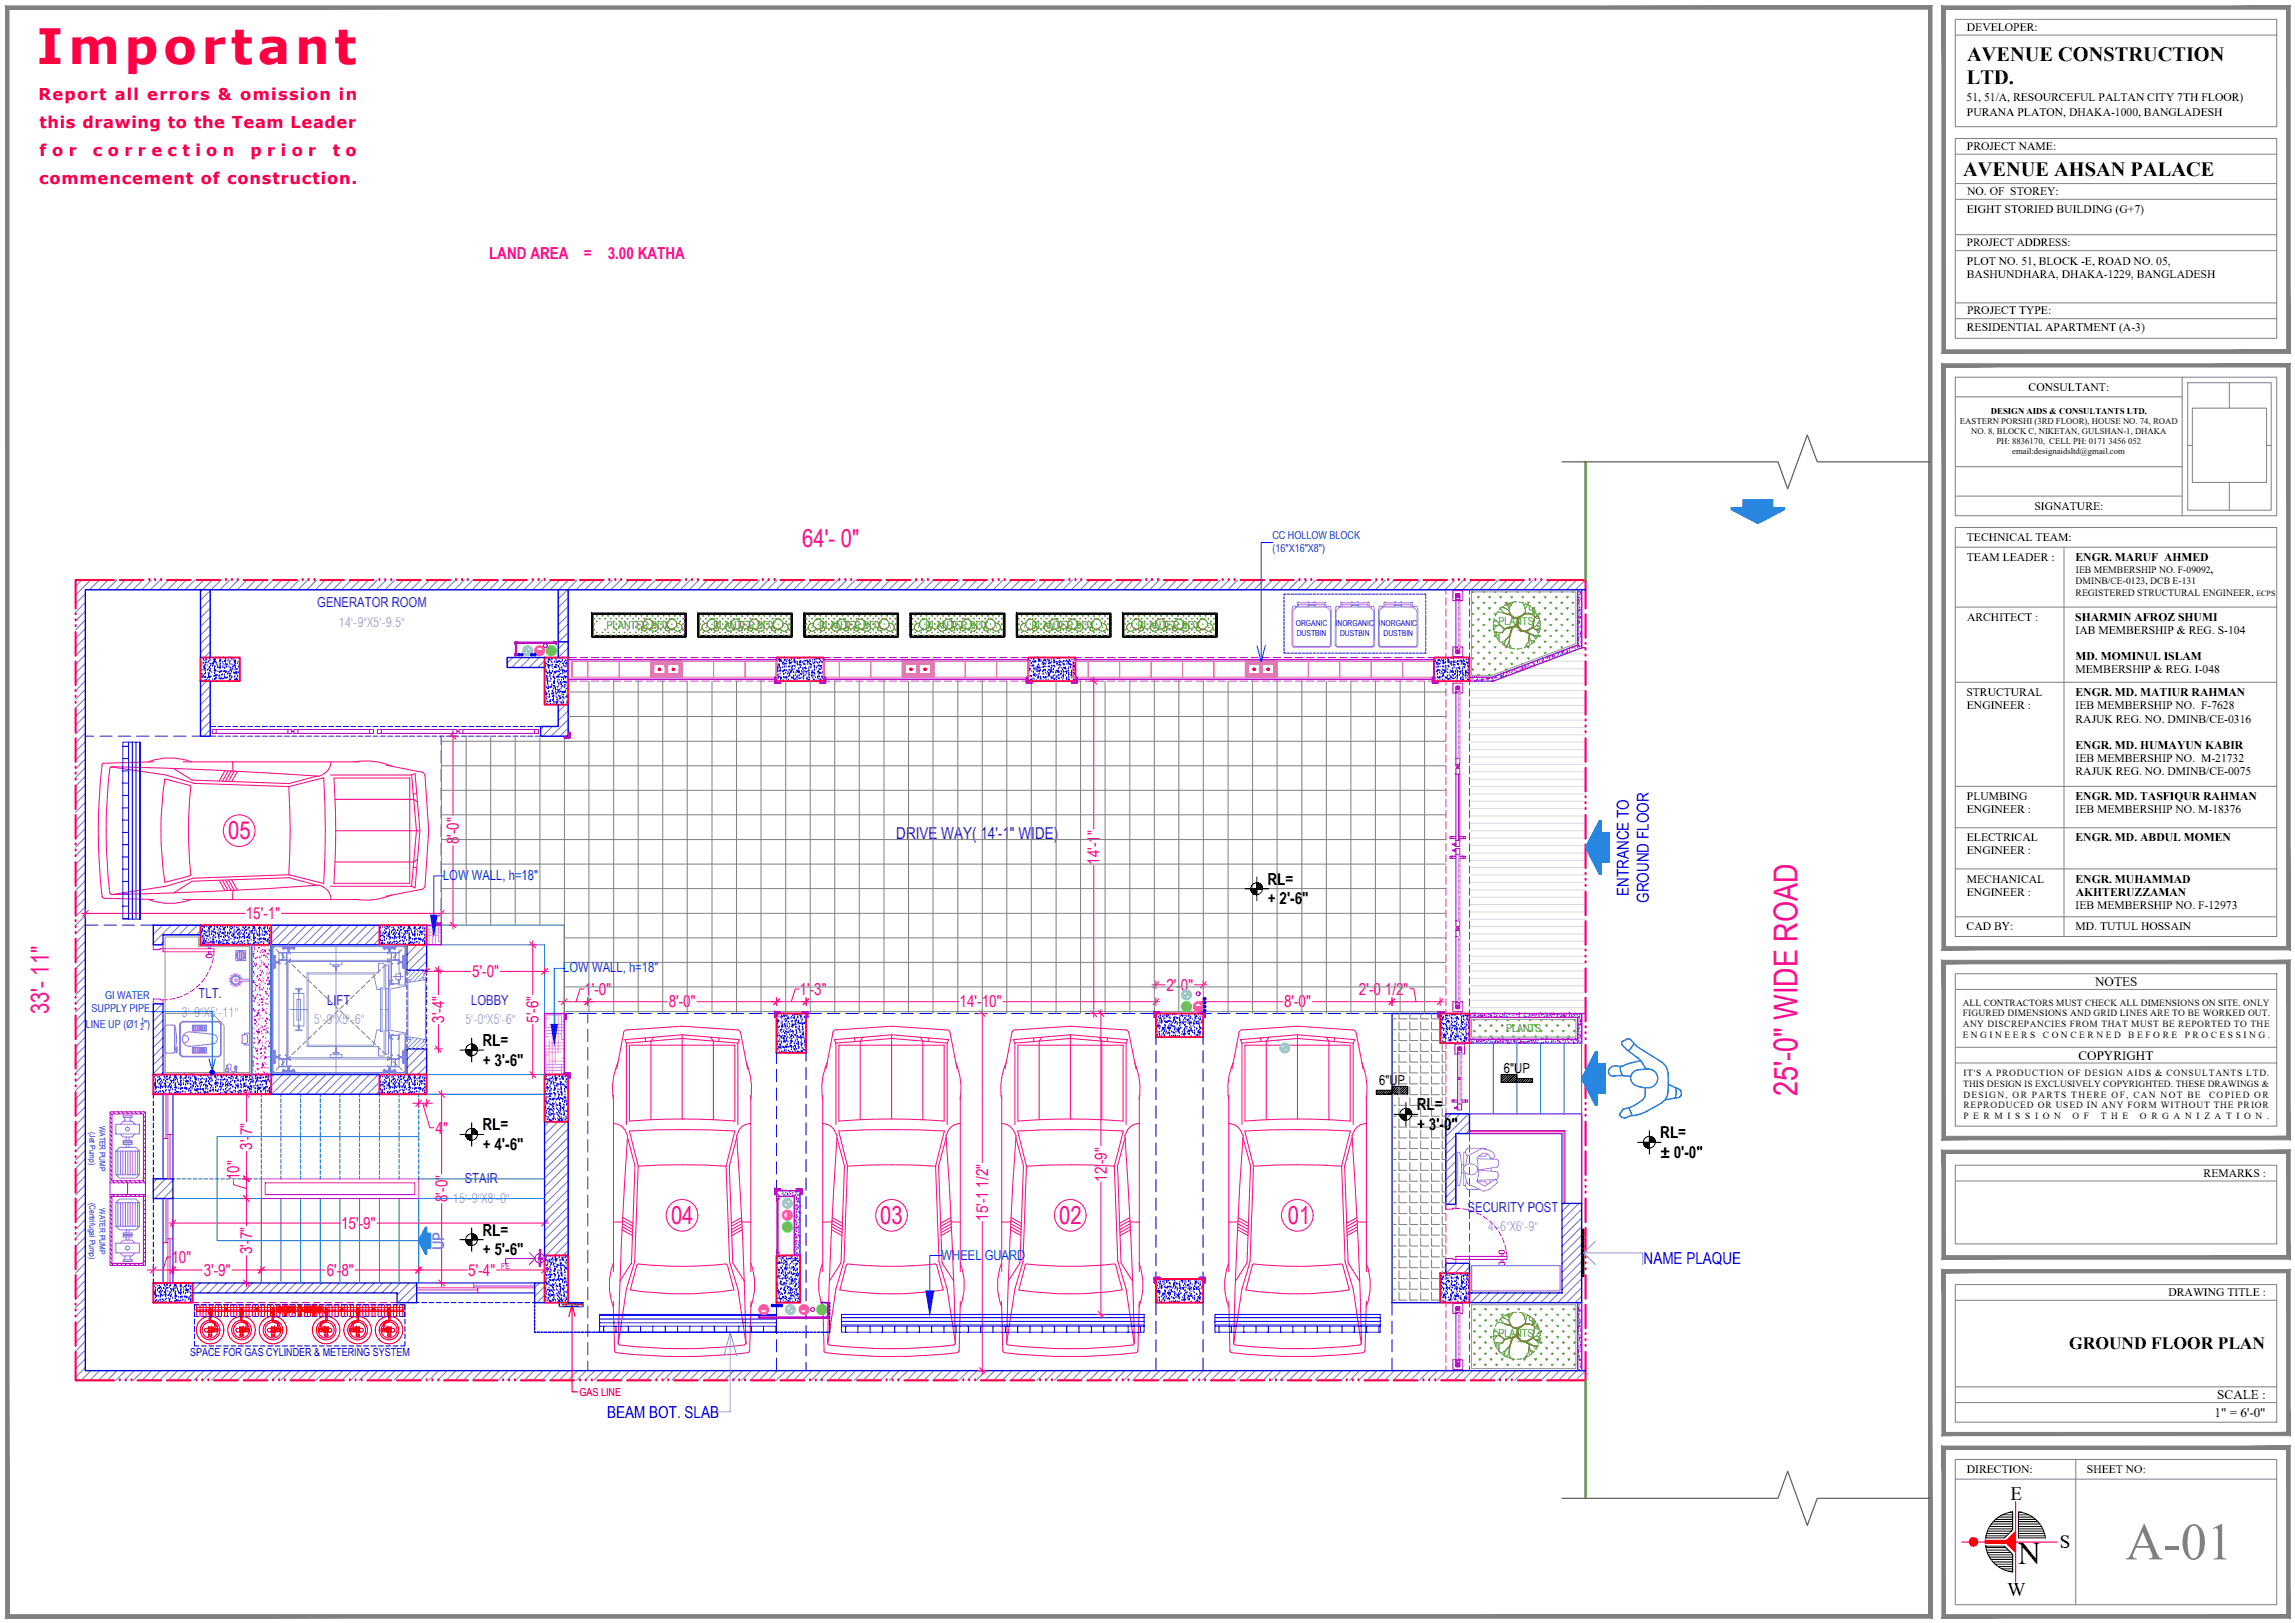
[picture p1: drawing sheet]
<svg xmlns="http://www.w3.org/2000/svg" width="420mm" height="297mm" viewBox="0 0 420 297" stroke-linecap="round" stroke-linejoin="round" font-family="sans-serif">
<defs><g id="words">
<text font-size="9.6" fill="#808080" x="389.1" y="285.4">A-01</text>
<text font-size="8.9" fill="#ff003f" x="6.8" y="11.6">Important</text>
<text font-size="6" fill="#ff007f" x="329.1" y="200.6" transform="rotate(-90 329.1 200.6)">25'-0&quot; WIDE ROAD</text>
<text font-size="5.8" x="369.4" y="286.2">N</text>
<g font-size="4.5" fill="#ff007f">
<text x="146.9" y="100.2">64'- 0&quot;</text>
<text x="41.8" y="153.6">05</text>
<text x="8.9" y="185.7" transform="rotate(-90 8.9 185.7)">33'- 11&quot;</text>
<text x="122.9" y="224.1">04</text>
<text x="161.2" y="224.1">03</text>
<text x="193.9" y="224.1">02</text>
<text x="235.8" y="224.1">01</text>
</g>
<g font-size="3.7">
<text x="360.1" y="11.1">AVENUE CONSTRUCTION</text>
<text x="360.1" y="15.3">LTD.</text>
<text x="359.4" y="32.2">AVENUE AHSAN PALACE</text>
</g>
<g font-size="3.5">
<text x="368" y="274.5">E</text>
<text x="377.1" y="283.3">S</text>
<text x="367.5" y="292.1">W</text>
</g>
<text font-size="3.2" x="378.8" y="247">GROUND FLOOR PLAN</text>
<g font-size="3" fill="#ff003f">
<text x="7" y="18.2">Report all errors &amp; omission in</text>
<text x="7.2" y="23.4">this drawing to the Team Leader</text>
<text x="7.2" y="28.5">f o r</text>
<text x="17" y="28.5">c o r r e c t i o n</text>
<text x="45.9" y="28.5">p r i o r</text>
<text x="60.9" y="28.5">t o</text>
<text x="7.2" y="33.6">commencement of construction.</text>
</g>
<g font-size="3" fill="#ff007f">
<text x="89.5" y="47.4">LAND AREA</text>
<text x="106.9" y="47.4">=</text>
<text x="111.3" y="47.4">3.00 KATHA</text>
<text x="84" y="154.5" transform="rotate(-90 84 154.5)">8'-0&quot;</text>
<text x="201.3" y="158.3" transform="rotate(-90 201.3 158.3)">14'-1&quot;</text>
<text x="45" y="168.2">15'-1&quot;</text>
<text x="86.4" y="178.8">5'-0&quot;</text>
<text x="107" y="182.1">1'-0&quot;</text>
<text x="122.4" y="184.4">8'-0&quot;</text>
<text x="146.4" y="182.1">1'-3&quot;</text>
<text x="175.7" y="184.4">14'-10&quot;</text>
<text x="213.5" y="181.3">2'-0&quot;</text>
<text x="235.1" y="184.4">8'-0&quot;</text>
<text x="248.8" y="182">2'-0 1/2&quot;</text>
<text x="81.3" y="187.2" transform="rotate(-90 81.3 187.2)">3'-4&quot;</text>
<text x="98.6" y="187.2" transform="rotate(-90 98.6 187.2)">5'-6&quot;</text>
<text x="79.8" y="207.5">4&quot;</text>
<text x="46.2" y="210.5" transform="rotate(-90 46.2 210.5)">3'-7&quot;</text>
<text x="43.8" y="216" transform="rotate(-90 43.8 216)">10&quot;</text>
<text x="81.9" y="220" transform="rotate(-90 81.9 220)">8'-0&quot;</text>
<text x="202.6" y="216.3" transform="rotate(-90 202.6 216.3)">12'-9&quot;</text>
<text x="62.4" y="224.9">15'-9&quot;</text>
<text x="180.9" y="223.5" transform="rotate(-90 180.9 223.5)">15'-1 1/2&quot;</text>
<text x="31.4" y="231.1">10&quot;</text>
<text x="37.3" y="233.5">3'-9&quot;</text>
<text x="46.2" y="229.5" transform="rotate(-90 46.2 229.5)">3'-7&quot;</text>
<text x="59.8" y="233.5">6'-8&quot;</text>
<text x="85.7" y="233.5">5'-4&quot;</text>
</g>
<text font-size="3" fill="#3700dd" x="164.1" y="153.6">DRIVE WAY( 14'-1&quot; WIDE)</text>
<g font-size="3">
<text x="232" y="161.9">RL=</text>
<text x="232.1" y="165.5">+ 2'-6&quot;</text>
<text x="88.3" y="191.5">RL=</text>
<text x="88.4" y="195.1">+ 3'-6&quot;</text>
<text x="259.4" y="203.2">RL=</text>
<text x="88.3" y="206.9">RL=</text>
<text x="259.5" y="206.8">+ 3'-0&quot;</text>
<text x="304" y="208.4">RL=</text>
<text x="88.4" y="210.5">+ 4'-6&quot;</text>
<text x="304.1" y="211.9">± 0'-0&quot;</text>
<text x="88.3" y="226.2">RL=</text>
<text x="88.4" y="229.8">+ 5'-6&quot;</text>
</g>
<g font-size="3" fill="#00f">
<text x="298.2" y="164" transform="rotate(-90 298.2 164)">ENTRANCE TO</text>
<text x="301.8" y="165.3" transform="rotate(-90 301.8 165.3)">GROUND FLOOR</text>
<text x="300.9" y="231.4">NAME PLAQUE</text>
<text x="111.2" y="259.5">BEAM BOT. SLAB</text>
</g>
<text font-size="3" fill="#7f9fff" x="81.3" y="228.8" transform="rotate(-90 81.3 228.8)">UP</text>
<g font-size="2.5" fill="#3700dd">
<text x="58.1" y="111.2">GENERATOR ROOM</text>
<text x="36.4" y="182.6">TLT.</text>
<text x="59.9" y="183.9">LIFT</text>
<text x="86.3" y="183.9">LOBBY</text>
<text x="85.1" y="216.5">STAIR</text>
<text x="268.7" y="221.8">SECURITY POST</text>
</g>
<g font-size="2.5" fill="#003fff">
<text x="81.1" y="161.1">LOW WALL, h=18&quot;</text>
<text x="103.1" y="178">LOW WALL, h=18&quot;</text>
<text x="172.4" y="230.7">WHEEL GUARD</text>
</g>
<g font-size="2.5">
<text x="275.3" y="196.4">6&quot;UP</text>
<text x="252.5" y="198.5">6&quot;UP</text>
</g>
<g font-size="2.4" fill="#7f9fff">
<text x="62" y="114.7">14'-9&quot;X5'-9.5&quot;</text>
<text x="33.2" y="186.2">3'-9&quot;X5'-11&quot;</text>
<text x="57.4" y="187.5">5'-9&quot;X5'-6&quot;</text>
<text x="85.1" y="187.5">5'-0&quot;X5'-6&quot;</text>
<text x="82.9" y="220.1">15'-9&quot;X8'-0&quot;</text>
<text x="272.4" y="225.4">4'-6&quot;X6'-9&quot;</text>
</g>
<g font-size="2.4">
<text x="383.6" y="180.5">NOTES</text>
<text x="380.5" y="193.9">COPYRIGHT</text>
<text x="405.9" y="256.1">SCALE :</text>
<text x="405.4" y="259.3">1&quot; = 6'-0&quot;</text>
</g>
<g font-size="2.1">
<text x="360.1" y="5.7">DEVELOPER:</text>
<text x="360" y="18.4">51, 51/A, RESOURCEFUL PALTAN CITY 7TH FLOOR)</text>
<text x="360.1" y="21.2">PURANA PLATON, DHAKA-1000, BANGLADESH</text>
<text x="360.1" y="27.5">PROJECT NAME:</text>
<text x="360.1" y="35.8">NO. OF STOREY:</text>
<text x="360.1" y="39">EIGHT STORIED BUILDING (G+7)</text>
<text x="360.1" y="48.4">PLOT NO. 51, BLOCK -E, ROAD NO. 05,</text>
<text x="360.1" y="50.8">BASHUNDHARA, DHAKA-1229, BANGLADESH</text>
<text x="360.1" y="57.6">PROJECT TYPE:</text>
<text x="360.1" y="60.6">RESIDENTIAL APARTMENT (A-3)</text>
<text x="371.4" y="71.5">CONSULTANT:</text>
<text x="372.4" y="93.3">SIGNATURE:</text>
<text x="360.1" y="99">TECHNICAL TEAM:</text>
<text x="360.1" y="102.6">TEAM LEADER :</text>
<text x="380" y="102.7">ENGR. MARUF AHMED</text>
<text x="360.1" y="113.6">ARCHITECT :</text>
<text x="379.9" y="113.6">SHARMIN AFROZ SHUMI</text>
<text x="380" y="116">IAB MEMBERSHIP &amp; REG. S-104</text>
<text x="380" y="120.8">MD. MOMINUL ISLAM</text>
<text x="380" y="123.2">MEMBERSHIP &amp; REG. I-048</text>
<text x="360" y="127.4">STRUCTURAL</text>
<text x="360.1" y="129.8">ENGINEER :</text>
<text x="380" y="127.4">ENGR. MD. MATIUR RAHMAN</text>
<text x="380" y="129.8">IEB MEMBERSHIP NO. F-7628</text>
<text x="380" y="132.2">RAJUK REG. NO. DMINB/CE-0316</text>
<text x="380" y="137">ENGR. MD. HUMAYUN KABIR</text>
<text x="380" y="139.4">IEB MEMBERSHIP NO. M-21732</text>
<text x="380" y="141.9">RAJUK REG. NO. DMINB/CE-0075</text>
<text x="360.1" y="146.4">PLUMBING</text>
<text x="360.1" y="148.8">ENGINEER :</text>
<text x="380" y="146.4">ENGR. MD. TASFIQUR RAHMAN</text>
<text x="380" y="148.8">IEB MEMBERSHIP NO. M-18376</text>
<text x="360.1" y="154">ELECTRICAL</text>
<text x="380" y="154">ENGR. MD. ABDUL MOMEN</text>
<text x="360.1" y="156.4">ENGINEER :</text>
<text x="360.1" y="161.5">MECHANICAL</text>
<text x="380" y="161.5">ENGR. MUHAMMAD</text>
<text x="360.1" y="163.9">ENGINEER :</text>
<text x="380" y="166.4">IEB MEMBERSHIP NO. F-12973</text>
<text x="380" y="163.9">AKHTERUZZAMAN</text>
<text x="360" y="170.3">CAD BY:</text>
<text x="380" y="170.3">MD. TUTUL HOSSAIN</text>
<text x="403.4" y="215.4">REMARKS :</text>
<text x="397" y="237.2">DRAWING TITLE :</text>
<text x="360.1" y="269.6">DIRECTION:</text>
<text x="382.1" y="269.6">SHEET NO:</text>
</g>
<text font-size="2" x="360.1" y="45.1">PROJECT ADDRESS:</text>
<g font-size="2" fill="#003fff">
<text x="233" y="98.6">CC HOLLOW BLOCK</text>
<text x="233" y="101">(16&quot;X16&quot;X8&quot;)</text>
<text x="16.8" y="185.2">SUPPLY PIPE</text>
<text x="19.3" y="182.8">GI WATER</text>
<text x="15.7" y="188.1">LINE UP (Ø1 &quot;)</text>
</g>
<g font-size="2" fill="#5cb800">
<text x="111.1" y="115.1">PLANTER BOX</text>
<text x="130.6" y="115.1">PLANTER BOX</text>
<text x="150" y="115.1">PLANTER BOX</text>
<text x="169.5" y="115.1">PLANTER BOX</text>
<text x="188.9" y="115.1">PLANTER BOX</text>
<text x="208.3" y="115.1">PLANTER BOX</text>
<text x="274.4" y="114.3">PLANTS</text>
<text x="275.7" y="188.9">PLANTS</text>
<text x="274.3" y="244.6">PLANTS</text>
</g>
<text font-size="2" fill="#00f" x="34.8" y="248.1">SPACE FOR GAS CYLINDER &amp; METERING SYSTEM</text>
<text font-size="2" fill="#f00" x="106.1" y="255.4">GAS LINE</text>
<g font-size="1.8">
<text x="380" y="106.9">DMINB/CE-0123, DCB E-131</text>
<text x="380" y="104.8">IEB MEMBERSHIP NO. F-09092,</text>
<text x="380" y="109">REGISTERED STRUCTURAL ENGINEER,</text>
</g>
<g font-size="1.7">
<text x="359.3" y="184.1">ALL CONTRACTORS MUST CHECK ALL DIMENSIONS ON SITE. ONLY</text>
<text x="359.3" y="186">FIGURED DIMENSIONS AND GRID LINES ARE TO BE WORKED OUT.</text>
<text x="359.3" y="187.9">ANY DISCREPANCIES FROM THAT MUST BE REPORTED TO THE</text>
<text x="359.3" y="189.9">E N G I N E E R S</text>
<text x="374" y="189.9">C O N C E R N E D</text>
<text x="389.6" y="189.9">B E F O R E</text>
<text x="400" y="189.9">P R O C E S S I N G .</text>
<text x="359.5" y="197">IT'S A PRODUCTION OF DESIGN AIDS &amp; CONSULTANTS LTD.</text>
<text x="359.4" y="199">THIS DESIGN IS EXCLUSIVELY COPYRIGHTED. THESE DRAWINGS &amp;</text>
<text x="359.5" y="200.9">DESIGN, OR PARTS THERE OF, CAN NOT BE</text>
<text x="359.5" y="202.8">REPRODUCED OR USED IN ANY FORM WITHOUT THE PRIOR</text>
<text x="404.5" y="200.9">COPIED OR</text>
<text x="359.5" y="204.8">P E R M I S S I O N</text>
<text x="379.4" y="204.8">O F</text>
<text x="384.6" y="204.8">T H E</text>
<text x="391.8" y="204.8">O R G A N I Z A T I O N .</text>
</g>
<g font-size="1.6">
<text x="358.8" y="77.6">EASTERN PORSHI (3RD FLOOR), HOUSE NO. 74, ROAD</text>
<text x="364.5" y="75.8">DESIGN AIDS &amp; CONSULTANTS LTD.</text>
<text x="360.9" y="79.4">NO. 8, BLOCK C, NIKETAN, GULSHAN-1, DHAKA</text>
<text x="365.5" y="81.2">PH: 8836170, CELL PH: 0171 3456 052</text>
<text x="368.4" y="83">email:designaidsltd@gmail.com</text>
</g>
<text font-size="1.5" x="413.1" y="109">ECPS</text>
<g font-size="1.5" fill="#00f">
<text x="237.2" y="114.6">ORGANIC</text>
<text x="237.4" y="116.4">DUSTBIN</text>
<text x="244.5" y="114.6">INORGANIC</text>
<text x="245.3" y="116.4">DUSTBIN</text>
<text x="252.4" y="114.6">INORGANIC</text>
<text x="253.3" y="116.4">DUSTBIN</text>
</g>
<g font-size="1.5" fill="#003fff">
<text x="16.4" y="207.2" transform="rotate(90 16.4 207.2)">(Jet Pump)</text>
<text x="18.2" y="206" transform="rotate(90 18.2 206)">WATER PUMP</text>
<text x="16.4" y="220.1" transform="rotate(90 16.4 220.1)">(Centrifugal Pump)</text>
<text x="18.2" y="221.1" transform="rotate(90 18.2 221.1)">WATER PUMP</text>
</g>
<text font-size="1.5" fill="#bf00ff" x="91.8" y="232.3">FE</text>
<g font-size="1.4" fill="#003fff">
<text x="25.7" y="188.5">2</text>
<text x="25.8" y="187.2">1</text>
</g>
</g></defs>
<!-- layer: TITLE -->
<g fill="none" stroke="#808080" stroke-width=".18">
<path d="M358 3.5h58.8v19.7h-58.8zM358 6.4h58.8M358 25.3h58.8v36.6h-58.8zM358 33.6h58.8M358 36.5h58.8M358 28.2h58.8M358 58.3h58.8M358 55.4h58.8M358 43h58.8M358 45.9h58.8M358 69h58.8v25.4h-58.8zM358 72.6h41.5"/>
<path d="M399.5 69v25.4M400.5 70h15.3v23.4h-15.3zM401.4 74.7h13.6v13.6h-13.6zM408.1 70v4.7M358 96.5h58.8v74.9h-58.8zM358 90.8h41.5M358 85.4h41.5M400.5 81.5h.9M408.1 88.3v5.1M415 81.5h.8M358 100.1h58.8M358 111.1h58.8"/>
<path d="M377.9 100.1v71.3M358 124.9h58.8M358 159h58.8M358 151.5h58.8M358 143.9h58.8M358 178.2h58.8v27.9h-58.8zM358 167.8h58.8M358 191.7h58.8M358 181.1h58.8M358 194.5h58.8M358 213.3h58.8v14.4h-58.8zM358 216.1h58.8"/>
<path d="M358 235.1h58.8v25.2h-58.8zM358 238h58.8M358 253.8h58.8M358 256.7h58.8M358 267.1h58.8v26.6h-58.8zM358 270.7h58.8M380 267.1v26.6"/>
</g>
<g fill="#808080" stroke="#808080" stroke-width=".18">
<path d="M356.2 211.1h62.4l.7-.6zM355.5 210.5h63.8l-63.1 .6zM355.5 210.5l.7 19.3v-18.7zM355.5 210.5l.7 19.3-.7 .6zM356.2 229.8l-.7 .6 63.1-.6zM355.5 230.4l63.1-.6 .7 .6zM418.6 211.1v18.7l.7 .6zM418.6 211.1l.7-.6v19.9z"/>
<path d="M1.7 1.7h351.4l.6-.6zM1 1.1h352.7l-352 .6zM1 1.1l.7 294.4v-293.8zM1 1.1l.7 294.4-.7 .6zM1.7 295.5l-.7 .6 352.1-.6zM1 296.1l352.1-.6 .6 .6zM353.1 1.7v293.8l.6 .6zM353.1 1.7l.6-.6v295z"/>
<path d="M355.5 296.1h63.8l-.7-.6zM355.5 296.1l.7-.6h62.4zM355.5 264.7v31.4l.7-.6zM355.5 264.7l.7 .6v30.2zM355.5 264.7l.7 .6 63.1-.6zM356.2 265.3l63.1-.6-.7 .6zM419.3 264.7l-.7 .6 .7 30.8zM418.6 265.3l.7 30.8-.7-.6z"/>
<path d="M355.5 64.7h63.8l-.7-.7zM355.5 64.7l.7-.7h62.4zM355.5 1.1v63.6l.7-.7zM355.5 1.1l.7 .6v62.3zM355.5 1.1l.7 .6 63.1-.6zM356.2 1.7l63.1-.6-.7 .6zM418.6 1.7l.7 63v-63.6zM418.6 1.7l.7 63-.7-.7z"/>
<path d="M355.5 173.8h63.8l-.7-.5zM355.5 173.8l.7-.5h62.4zM355.5 66.6v107.2l.7-.5zM355.5 66.6l.7 .6v106.1zM355.5 66.6l.7 .6 63.1-.6zM356.2 67.2l63.1-.6-.7 .6zM418.6 67.2l.7 106.6v-107.2zM418.6 67.2l.7 106.6-.7-.5z"/>
<path d="M355.5 208.6h63.8l-.7-.6zM355.5 208.6l.7-.6h62.4zM355.5 175.8v32.8l.7-.6zM355.5 175.8l.7 .6v31.6zM355.5 175.8l.7 .6 63.1-.6zM356.2 176.4l63.1-.6-.7 .6zM419.3 175.8l-.7 .6 .7 32.2zM418.6 176.4l.7 32.2-.7-.6z"/>
<path d="M355.5 232.4l.7 .5 63.1-.5zM356.2 232.9l63.1-.5-.7 .5zM418.6 232.9l.7 29.8v-30.3zM418.6 232.9l.7 29.8-.7-.5zM355.5 262.7h63.8l-.7-.5zM355.5 262.7l.7-.5h62.4zM355.5 232.4v30.3l.7-.5zM355.5 232.4l.7 .5v29.3z"/>
</g>
<!-- layer: North Direction -->
<path d="M369 274.8v14.8M359.2 282.2h17.4M363.5 281.9h3.9v.6h-3.9zM363.5 281.9h.1M367.4 281.9l1.5-1.5v3.6l-1.5-1.5" fill="none" stroke="#f00" stroke-width=".18"/>
<g fill="none" stroke="#000" stroke-width=".18">
<path d="M364 279.8h4.5M364.3 279.4h4.2M364.5 278.9h4M364.9 278.5h3.6M365.3 278.1h3.2M365.9 277.7h2.6M366.6 277.2h1.9M367.9 276.8h.6M369.5 276.8h.6M369.5 277.2h1.9M369.5 277.7h2.7M369.5 278.1h3.2"/>
<path d="M369.5 278.5h3.6M369.5 278.9h4M369.5 279.4h4.3M369.5 279.8h4.5M363.5 283h.1M363.5 281.4a5.5 5.5 0 0 1 5-4.7v3.3l-1.5 1.5h-3.5M363.5 283a5.6 5.6 0 0 0 5 4.7v-3.2l-1.5-1.5h-3.5M363.6 281.4v.1M363.6 283h.1M363.6 281.1h3.8M363.6 283.2h3.7M363.7 280.7h4.1"/>
<path d="M363.7 283.7h4M363.8 284.1h4.4M363.9 280.2h4.3M364 284.6h4.5M364.2 285h4.3M364.5 285.4h4M364.9 285.9h3.6M365.3 286.3h3.2M365.8 286.7h2.7M366.5 287.1h2M367.7 287.6h.8M369.5 280.2h4.7"/>
<path d="M369.5 280.7h4.8M369.5 281.1h4.9M374.5 281.4a5.5 5.5 0 0 0-5-4.7v4.8h5"/>
</g>
<g fill="#f00" stroke="#f00" stroke-width=".18">
<path d="M368.9 280.4v1.5h-1.5z"/>
<path d="M367.4 282.2h1.5v.3z"/>
<path d="M361.3 281.5h.3l-.3 .7z"/>
<path d="M367.4 281.9l1.5 .3v-.3zM367.4 281.9l1.5 .3h-1.5z"/>
<path d="M367.4 282.2v.3h1.5zM367.4 282.5h1.5v1.5z"/>
<path d="M361 281.5l.3 .7v-.7zM360.8 281.7l.2-.2 .3 .7zM360.8 281.7l-.2 .2 .7 .3z"/>
<path d="M360.6 281.9v.3h.7zM360.6 282.2h.7l-.7 .3zM360.6 282.5l.2 .2 .5-.5z"/>
<path d="M360.8 282.7l.2 .2 .3-.7zM361.3 282.2v.7h-.3zM361.3 282.2v.7h.3z"/>
<path d="M361.3 282.2l.3 .7 .2-.2zM361.3 282.2l.7 .3-.2 .2zM361.3 282.2l.7 .3v-.3z"/>
<path d="M361.3 282.2h.7v-.3zM361.3 282.2l.5-.5 .2 .2zM361.6 281.5l-.3 .7 .5-.5z"/>
<path d="M363.5 281.9l3.9 .6v-.6zM363.5 281.9l3.9 .6h-3.9z"/>
</g>
<!-- layer: Hatch Brick -->
<g fill="none" stroke="#6e6edd" stroke-width=".18">
<path d="M15 106.2l-1.2 1.1M15.6 108.7l-1.8 1.8M15.6 110.3l-1.8 1.8M15.6 111.9l-1.8 1.8M15.6 113.5l-1.8 1.8M15.6 115l-1.8 1.9M15.6 116.7l-1.8 1.7M15.6 118.2l-1.8 1.8M15.6 119.8l-1.8 1.8M16.6 106.2l-2.8 2.7M18.2 106.2l-1.8 1.7M19.8 106.2l-1.8 1.7"/>
<path d="M21.4 106.2l-1.8 1.7M22.9 106.2l-1.7 1.7M24.6 106.2l-1.9 1.7M26.1 106.2l-1.8 1.7M27.7 106.2l-1.7 1.7M29.3 106.2l-1.8 1.7M30.9 106.2l-1.8 1.7M32.5 106.2l-1.8 1.7M34.1 106.2l-1.8 1.7M35.7 106.2l-1.8 1.7M37.3 106.2l-1.8 1.7M38.9 106.2l-1.8 1.7"/>
<path d="M40.5 106.2l-1.8 1.7M42 106.2l-1.7 1.7M43.6 106.2l-1.8 1.7M45.2 106.2l-1.8 1.7M46.8 106.2l-1.8 1.7M48.4 106.2l-1.8 1.7M50 106.2l-1.8 1.7M51.6 106.2l-1.8 1.7M53.2 106.2l-1.8 1.7M54.8 106.2l-1.8 1.7M56.3 106.2l-1.7 1.7M58 106.2l-1.8 1.7"/>
<path d="M59.6 106.2l-1.9 1.7M61.1 106.2l-1.7 1.7M62.7 106.2l-1.8 1.7M64.3 106.2l-1.8 1.7M65.9 106.2l-1.8 1.7M67.5 106.2l-1.8 1.7M69.1 106.2l-1.8 1.7M70.7 106.2l-1.8 1.7M72.3 106.2l-1.8 1.7M73.9 106.2l-1.8 1.7M75.4 106.2l-1.7 1.7M77 106.2l-1.8 1.7"/>
<path d="M78.7 106.2l-1.9 1.7M80.2 106.2l-1.8 1.7M81.8 106.2l-1.8 1.7M83.4 106.2l-1.8 1.7M85 106.2l-1.8 1.7M86.6 106.2l-1.8 1.7M88.2 106.2l-1.8 1.7M89.8 106.2l-1.8 1.7M91.4 106.2l-1.8 1.7M93 106.2l-1.9 1.7M94.5 106.2l-1.7 1.7M96.1 106.2l-1.8 1.7"/>
<path d="M97.7 106.2l-1.8 1.7M99.3 106.2l-1.8 1.7M100.9 106.2l-1.8 1.7M102.5 106.2l-1.8 1.7M104.1 106.2l-1.8 1.7M105.7 106.2l-1.8 1.7M107.3 106.2l-1.8 1.7M108.9 106.2l-1.8 1.7M110.4 106.2l-1.7 1.7M112.1 106.2l-1.9 1.7M113.6 106.2l-1.8 1.7M115.2 106.2l-1.8 1.7"/>
<path d="M116.8 106.2l-1.8 1.7M118.4 106.2l-1.8 1.7M120 106.2l-1.8 1.7M121.6 106.2l-1.8 1.7M123.2 106.2l-1.8 1.7M124.8 106.2l-1.8 1.7M126.4 106.2l-1.9 1.7M128 106.2l-1.8 1.7M129.5 106.2l-1.7 1.7M131.1 106.2l-1.8 1.7M132.7 106.2l-1.8 1.7M134.3 106.2l-1.8 1.7"/>
<path d="M135.9 106.2l-1.8 1.7M137.5 106.2l-1.8 1.7M139.1 106.2l-1.8 1.7M140.7 106.2l-1.8 1.7M142.3 106.2l-1.8 1.7M143.8 106.2l-1.7 1.7M145.5 106.2l-1.9 1.7M147 106.2l-1.8 1.7M148.6 106.2l-1.7 1.7M150.2 106.2l-1.8 1.7M151.8 106.2l-1.8 1.7M153.4 106.2l-1.8 1.7"/>
<path d="M155 106.2l-1.8 1.7M156.6 106.2l-1.8 1.7M158.2 106.2l-1.8 1.7M159.8 106.2l-1.8 1.7M161.4 106.2l-1.8 1.7M162.9 106.2l-1.7 1.7M164.5 106.2l-1.8 1.7M166.1 106.2l-1.8 1.7M167.7 106.2l-1.8 1.7M169.3 106.2l-1.8 1.7M170.9 106.2l-1.8 1.7M172.5 106.2l-1.8 1.7"/>
<path d="M174.1 106.2l-1.8 1.7M175.7 106.2l-1.8 1.7M177.2 106.2l-1.7 1.7M178.9 106.2l-1.8 1.7M180.5 106.2l-1.9 1.7M182 106.2l-1.7 1.7M183.6 106.2l-1.8 1.7M185.2 106.2l-1.8 1.7M186.8 106.2l-1.8 1.7M188.4 106.2l-1.8 1.7M190 106.2l-1.8 1.7M191.6 106.2l-1.8 1.7"/>
<path d="M193.2 106.2l-1.8 1.7M194.8 106.2l-1.8 1.7M196.3 106.2l-1.7 1.7M198 106.2l-1.9 1.7M199.6 106.2l-1.9 1.7M201.1 106.2l-1.8 1.7M202.7 106.2l-1.8 1.7M204.3 106.2l-1.8 1.7M205.9 106.2l-1.8 1.7M207.5 106.2l-1.8 1.7M209.1 106.2l-1.8 1.7M210.7 106.2l-1.8 1.7"/>
<path d="M212.3 106.2l-1.8 1.7M213.9 106.2l-1.9 1.7M215.4 106.2l-1.7 1.7M217 106.2l-1.8 1.7M218.7 106.2l-1.9 1.7M220.2 106.2l-1.8 1.7M221.8 106.2l-1.8 1.7M223.4 106.2l-1.8 1.7M225 106.2l-1.8 1.7M226.6 106.2l-1.8 1.7M228.2 106.2l-1.8 1.7M229.8 106.2l-1.8 1.7"/>
<path d="M231.4 106.2l-1.8 1.7M233 106.2l-1.9 1.7M234.5 106.2l-1.8 1.7M236.1 106.2l-1.8 1.7M237.7 106.2l-1.8 1.7M239.3 106.2l-1.8 1.7M240.9 106.2l-1.8 1.7M242.5 106.2l-1.8 1.7M244.1 106.2l-1.8 1.7M245.7 106.2l-1.8 1.7M247.3 106.2l-1.9 1.7M248.9 106.2l-1.8 1.7"/>
<path d="M250.4 106.2l-1.7 1.7M252.1 106.2l-1.9 1.7M253.6 106.2l-1.8 1.7M255.2 106.2l-1.8 1.7M256.8 106.2l-1.8 1.7M258.4 106.2l-1.8 1.7M260 106.2l-1.8 1.7M261.6 106.2l-1.8 1.7M263.2 106.2l-1.8 1.7M264.8 106.2l-1.8 1.7M266.4 106.2l-1.9 1.7M267.9 106.2l-1.8 1.7"/>
<path d="M269.5 106.2l-1.7 1.7M271.1 106.2l-1.8 1.7M272.7 106.2l-1.8 1.7M274.3 106.2l-1.8 1.7M275.9 106.2l-1.8 1.7M277.5 106.2l-1.8 1.7M279.1 106.2l-1.8 1.7M280.7 106.2l-1.8 1.7M282.3 106.2l-1.8 1.7M283.8 106.2l-1.7 1.7M285.5 106.2l-1.9 1.7M287 106.2l-1.8 1.7"/>
<path d="M288.6 106.2l-1.8 1.7M290.2 106.2l-1.8 1.7M290.3 107.6l-.3 .3M15.6 121.4l-1.8 1.8M15.6 123l-1.8 1.8M15.6 124.6l-1.8 1.8M15.6 126.2l-1.8 1.8M15.6 127.8l-1.8 1.8M15.6 129.4l-1.8 1.8M15.6 131l-1.8 1.7M15.6 132.5l-1.8 1.9M15.6 134.1l-1.8 1.9"/>
<path d="M15.6 135.7l-1.8 1.8M15.6 137.3l-1.8 1.8M15.6 138.9l-1.8 1.8M15.6 140.5l-1.8 1.8M15.6 142.1l-1.8 1.8M15.6 143.7l-1.8 1.8M15.6 145.3l-1.8 1.8M15.6 146.9l-1.8 1.8M15.6 148.4l-1.8 1.9M15.6 150.1l-1.8 1.7M15.6 151.6l-1.8 1.8M15.6 153.2l-1.8 1.8"/>
<path d="M15.6 154.8l-1.8 1.8M15.6 156.4l-1.8 1.8M15.6 158l-1.8 1.8M15.6 159.6l-1.8 1.8M15.6 161.2l-1.8 1.8M15.6 162.8l-1.8 1.8M15.6 164.4l-1.8 1.8M15.6 166l-1.8 1.8M15.6 167.5l-1.8 1.9M15.6 169.1l-1.8 1.8M15.6 170.7l-1.8 1.8M15.6 172.3l-1.8 1.8"/>
<path d="M15.6 173.9l-1.8 1.8M15.6 175.5l-1.8 1.8M15.6 177.1l-1.8 1.8M15.6 178.7l-1.8 1.8M15.6 180.3l-1.8 1.8M15.6 181.8l-1.8 1.9M15.6 183.5l-1.8 1.7M15.6 185l-1.8 1.8M15.6 186.6l-1.8 1.9M15.6 188.2l-1.8 1.8M15.6 189.8l-1.8 1.8M15.6 191.4l-1.8 1.8"/>
<path d="M15.6 193l-1.8 1.8M15.6 194.6l-1.8 1.8M15.6 196.2l-1.8 1.8M15.6 197.8l-1.8 1.8M15.6 199.4l-1.8 1.8M15.6 200.9l-1.8 1.9M15.6 202.6l-1.8 1.7M15.6 204.1l-1.8 1.8M15.6 205.7l-1.8 1.8M15.6 207.3l-1.8 1.8M15.6 208.9l-1.8 1.8M15.6 210.5l-1.8 1.8"/>
<path d="M15.6 212.1l-1.8 1.8M15.6 213.7l-1.8 1.8M15.6 215.3l-1.8 1.8M15.6 216.9l-1.8 1.8M15.6 218.5l-1.8 1.7M15.6 220l-1.8 1.9M15.6 221.6l-1.8 1.8M15.6 223.2l-1.8 1.8M15.6 224.8l-1.8 1.8M15.6 226.4l-1.8 1.8M15.6 228l-1.8 1.8M15.6 229.6l-1.8 1.8"/>
<path d="M15.6 231.2l-1.8 1.8M15.6 232.8l-1.8 1.8M15.6 234.3l-1.8 1.9M15.6 236l-1.8 1.7M15.6 237.6l-1.8 1.7M15.6 239.1l-1.8 1.8M15.6 240.7l-1.8 1.8M15.6 242.3l-1.8 1.8M15.6 243.9l-1.8 1.8M15.6 245.5l-1.8 1.8M15.6 247.1l-1.8 1.8M15.6 248.7l-1.8 1.8"/>
<path d="M15.6 250.3l-1.8 1.8M16.6 250.9l-1.7 1.7M18.2 250.9l-1.8 1.7M19.9 250.9l-1.9 1.7M21.4 250.9l-1.8 1.7M23 250.9l-1.8 1.7M24.6 250.9l-1.8 1.7M26.2 250.9l-1.8 1.7M27.8 250.9l-1.8 1.7M29.4 250.9l-1.8 1.7M31 250.9l-1.8 1.7M32.6 250.9l-1.8 1.7"/>
<path d="M34.2 250.9l-1.9 1.7M35.7 250.9l-1.7 1.7M37.3 250.9l-1.8 1.7M38.9 250.9l-1.8 1.7M40.5 250.9l-1.8 1.7M42.1 250.9l-1.8 1.7M43.7 250.9l-1.8 1.7M45.3 250.9l-1.8 1.7M46.9 250.9l-1.8 1.7M48.5 250.9l-1.8 1.7M50.1 250.9l-1.8 1.7M51.6 250.9l-1.7 1.7"/>
<path d="M53.3 250.9l-1.9 1.7M54.8 250.9l-1.8 1.7M56.4 250.9l-1.8 1.7M58 250.9l-1.8 1.7M59.6 250.9l-1.8 1.7M61.2 250.9l-1.8 1.7M62.8 250.9l-1.8 1.7M64.4 250.9l-1.8 1.7M66 250.9l-1.8 1.7M67.6 250.9l-1.9 1.7M69.2 250.9l-1.8 1.7M70.7 250.9l-1.7 1.7"/>
<path d="M72.3 250.9l-1.8 1.7M73.9 250.9l-1.8 1.7M75.5 250.9l-1.8 1.7M77.1 250.9l-1.8 1.7M78.7 250.9l-1.8 1.7M80.3 250.9l-1.8 1.7M81.9 250.9l-1.8 1.7M83.5 250.9l-1.8 1.7M85 250.9l-1.7 1.7M86.7 250.9l-1.9 1.7M88.2 250.9l-1.8 1.7M89.8 250.9l-1.7 1.7"/>
<path d="M91.4 250.9l-1.8 1.7M93 250.9l-1.8 1.7M94.6 250.9l-1.8 1.7M96.2 250.9l-1.8 1.7M97.8 250.9l-1.8 1.7M99.4 250.9l-1.8 1.7M101 250.9l-1.8 1.7M102.6 250.9l-1.8 1.7M104.1 250.9l-1.7 1.7M105.7 250.9l-1.8 1.7M107.3 250.9l-1.8 1.7M108.9 250.9l-1.8 1.7"/>
<path d="M110.5 250.9l-1.8 1.7M112.1 250.9l-1.8 1.7M113.7 250.9l-1.8 1.7M115.3 250.9l-1.8 1.7M116.9 250.9l-1.8 1.7M118.4 250.9l-1.7 1.7M120.1 250.9l-1.8 1.7M121.7 250.9l-1.9 1.7M123.2 250.9l-1.7 1.7M124.8 250.9l-1.8 1.7M126.4 250.9l-1.8 1.7M128 250.9l-1.8 1.7"/>
<path d="M129.6 250.9l-1.8 1.7M131.2 250.9l-1.8 1.7M132.8 250.9l-1.8 1.7M134.4 250.9l-1.8 1.7M136 250.9l-1.8 1.7M137.5 250.9l-1.7 1.7M139.1 250.9l-1.8 1.7M140.8 250.9l-1.9 1.7M142.3 250.9l-1.8 1.7M143.9 250.9l-1.8 1.7M145.5 250.9l-1.8 1.7M147.1 250.9l-1.8 1.7"/>
<path d="M148.7 250.9l-1.8 1.7M150.3 250.9l-1.8 1.7M151.9 250.9l-1.8 1.7M153.5 250.9l-1.8 1.7M155.1 250.9l-1.9 1.7M156.6 250.9l-1.7 1.7M158.2 250.9l-1.8 1.7M159.9 250.9l-1.9 1.7M161.4 250.9l-1.8 1.7M163 250.9l-1.8 1.7M164.6 250.9l-1.8 1.7M166.2 250.9l-1.8 1.7"/>
<path d="M167.8 250.9l-1.8 1.7M169.4 250.9l-1.8 1.7M171 250.9l-1.8 1.7M172.6 250.9l-1.8 1.7M174.2 250.9l-1.9 1.7M175.7 250.9l-1.8 1.7M177.3 250.9l-1.8 1.7M178.9 250.9l-1.8 1.7M180.5 250.9l-1.8 1.7M182.1 250.9l-1.8 1.7M183.7 250.9l-1.8 1.7M185.3 250.9l-1.8 1.7"/>
<path d="M186.9 250.9l-1.8 1.7M188.5 250.9l-1.9 1.7M190.1 250.9l-1.8 1.7M191.6 250.9l-1.7 1.7M193.3 250.9l-1.9 1.7M194.8 250.9l-1.8 1.7M196.4 250.9l-1.8 1.7M198 250.9l-1.8 1.7M199.6 250.9l-1.8 1.7M201.2 250.9l-1.8 1.7M202.8 250.9l-1.8 1.7M204.4 250.9l-1.8 1.7"/>
<path d="M206 250.9l-1.8 1.7M207.6 250.9l-1.9 1.7M209.1 250.9l-1.8 1.7M210.7 250.9l-1.7 1.7M212.3 250.9l-1.8 1.7M213.9 250.9l-1.8 1.7M215.5 250.9l-1.8 1.7M217.1 250.9l-1.8 1.7M218.7 250.9l-1.8 1.7M220.3 250.9l-1.8 1.7M221.9 250.9l-1.8 1.7M223.5 250.9l-1.8 1.7"/>
<path d="M225 250.9l-1.7 1.7M226.7 250.9l-1.9 1.7M228.2 250.9l-1.8 1.7M229.8 250.9l-1.8 1.7M231.4 250.9l-1.8 1.7M233 250.9l-1.8 1.7M234.6 250.9l-1.8 1.7M236.2 250.9l-1.8 1.7M237.8 250.9l-1.8 1.7M239.4 250.9l-1.8 1.7M241 250.9l-1.8 1.7M242.6 250.9l-1.9 1.7"/>
<path d="M244.1 250.9l-1.7 1.7M245.7 250.9l-1.8 1.7M247.3 250.9l-1.8 1.7M248.9 250.9l-1.8 1.7M250.5 250.9l-1.8 1.7M252.1 250.9l-1.8 1.7M253.7 250.9l-1.8 1.7M255.3 250.9l-1.8 1.7M256.9 250.9l-1.8 1.7M258.4 250.9l-1.7 1.7M260.1 250.9l-1.9 1.7M261.7 250.9l-1.9 1.7"/>
<path d="M263.2 250.9l-1.7 1.7M264.8 250.9l-1.8 1.7M266.4 250.9l-1.8 1.7M268 250.9l-1.8 1.7M269.6 250.9l-1.8 1.7M271.2 250.9l-1.8 1.7M272.8 250.9l-1.8 1.7M274.4 250.9l-1.8 1.7M276 250.9l-1.8 1.7M277.5 250.9l-1.7 1.7M279.1 250.9l-1.8 1.7M280.8 250.9l-1.9 1.7"/>
<path d="M282.3 250.9l-1.8 1.7M283.9 250.9l-1.8 1.7M285.5 250.9l-1.8 1.7M287.1 250.9l-1.8 1.7M288.7 250.9l-1.8 1.7M290.3 250.9l-1.8 1.7M290.3 252.4l-.2 .2"/>
</g>
<!-- layer: Hatch Ramp -->
<g fill="none" stroke="#dbdbdb" stroke-width=".18">
<path d="M286.7 119.7h3.6M269 139.9h21.3M269 138.5h21.3M269 137.2h21.3M269 135.8h21.3M269 134.5h21.3M269 133.2h21.3M269 131.8h21.3M269 130.5h21.3M269 129.1h21.3M269 127.7h21.3M269 126.4h21.3"/>
<path d="M269 125h21.3M275.9 123.7h14.4M279.5 122.4h10.8M283.1 121h7.2M269 158.8h21.3M269 157.5h21.3M269 156.1h21.3M269 154.8h21.3M269 153.4h21.3M269 152h21.3M269 150.7h21.3M269 149.3h21.3"/>
<path d="M269 148h21.3M269 146.6h21.3M269 145.3h21.3M269 144h21.3M269 142.6h21.3M269 141.3h21.3M269 179.1h21.3M269 177.7h21.3M269 176.3h21.3M269 175h21.3M269 173.6h21.3M269 172.3h21.3"/>
<path d="M269 170.9h21.3M269 169.6h21.3M269 168.3h21.3M269 166.9h21.3M269 165.6h21.3M269 164.2h21.3M269 162.8h21.3M269 161.5h21.3M269 160.1h21.3M269 184.4h21.3M269 183.1h21.3M269 181.7h21.3"/>
<path d="M269 180.4h21.3"/>
</g>
<!-- layer: Property Line Final -->
<path d="M290.3 106.2v5.2M290.3 112.4v4.3" fill="none" stroke="#ff003f" stroke-width=".38"/>
<g fill="#ff003f">
<circle cx="290.3" cy="117.8" r=".19"/>
<circle cx="290.3" cy="118.9" r=".19"/>
<circle cx="290.3" cy="120" r=".19"/>
</g>
<path d="M290.3 121.1v4.3M290.3 126.5v4.3" fill="none" stroke="#ff003f" stroke-width=".38"/>
<g fill="#ff003f">
<circle cx="290.3" cy="131.9" r=".19"/>
<circle cx="290.3" cy="133" r=".19"/>
<circle cx="290.3" cy="134" r=".19"/>
</g>
<path d="M290.3 135.1v4.3M290.3 140.5v4.4" fill="none" stroke="#ff003f" stroke-width=".38"/>
<g fill="#ff003f">
<circle cx="290.3" cy="145.9" r=".19"/>
<circle cx="290.3" cy="147" r=".19"/>
<circle cx="290.3" cy="148.1" r=".19"/>
</g>
<path d="M290.3 149.2v4.3M290.3 154.5v4.4" fill="none" stroke="#ff003f" stroke-width=".38"/>
<g fill="#ff003f">
<circle cx="290.3" cy="160" r=".19"/>
<circle cx="290.3" cy="161" r=".19"/>
<circle cx="290.3" cy="162.1" r=".19"/>
</g>
<path d="M290.3 163.2v4.3M290.3 168.6v4.3" fill="none" stroke="#ff003f" stroke-width=".38"/>
<g fill="#ff003f">
<circle cx="290.3" cy="174" r=".19"/>
<circle cx="290.3" cy="175.1" r=".19"/>
<circle cx="290.3" cy="176.1" r=".19"/>
</g>
<path d="M290.3 177.2v4.4M290.3 182.6v4.3" fill="none" stroke="#ff003f" stroke-width=".38"/>
<g fill="#ff003f">
<circle cx="290.3" cy="188" r=".19"/>
<circle cx="290.3" cy="189.1" r=".19"/>
<circle cx="290.3" cy="190.2" r=".19"/>
</g>
<path d="M290.3 191.2v4.4M290.3 196.7v4.3" fill="none" stroke="#ff003f" stroke-width=".38"/>
<g fill="#ff003f">
<circle cx="290.3" cy="202" r=".19"/>
<circle cx="290.3" cy="203.1" r=".19"/>
<circle cx="290.3" cy="204.2" r=".19"/>
</g>
<path d="M290.3 205.3v4.3M290.3 210.7v4.3" fill="none" stroke="#ff003f" stroke-width=".38"/>
<g fill="#ff003f">
<circle cx="290.3" cy="216.1" r=".19"/>
<circle cx="290.3" cy="217.2" r=".19"/>
<circle cx="290.3" cy="218.3" r=".19"/>
</g>
<path d="M290.3 219.4v4.3M290.3 224.7v4.4" fill="none" stroke="#ff003f" stroke-width=".38"/>
<g fill="#ff003f">
<circle cx="290.3" cy="230.2" r=".19"/>
<circle cx="290.3" cy="231.2" r=".19"/>
<circle cx="290.3" cy="232.3" r=".19"/>
</g>
<path d="M290.3 233.4v4.3M290.3 238.8v4.3" fill="none" stroke="#ff003f" stroke-width=".38"/>
<g fill="#ff003f">
<circle cx="290.3" cy="244.2" r=".19"/>
<circle cx="290.3" cy="245.3" r=".19"/>
<circle cx="290.3" cy="246.3" r=".19"/>
</g>
<path d="M277.9 252.6h4.3M290.3 247.4v5.2h-7" fill="none" stroke="#ff003f" stroke-width=".38"/>
<g fill="#ff003f">
<circle cx="276.8" cy="252.6" r=".19"/>
<circle cx="275.7" cy="252.6" r=".19"/>
<circle cx="274.6" cy="252.6" r=".19"/>
</g>
<path d="M263.8 252.6h4.3M269.2 252.6h4.4" fill="none" stroke="#ff003f" stroke-width=".38"/>
<g fill="#ff003f">
<circle cx="262.8" cy="252.6" r=".19"/>
<circle cx="261.7" cy="252.6" r=".19"/>
<circle cx="260.6" cy="252.6" r=".19"/>
</g>
<path d="M249.8 252.6h4.3M255.2 252.6h4.3" fill="none" stroke="#ff003f" stroke-width=".38"/>
<g fill="#ff003f">
<circle cx="248.7" cy="252.6" r=".19"/>
<circle cx="247.7" cy="252.6" r=".19"/>
<circle cx="246.5" cy="252.6" r=".19"/>
</g>
<path d="M235.8 252.6h4.3M241.2 252.6h4.3" fill="none" stroke="#ff003f" stroke-width=".38"/>
<g fill="#ff003f">
<circle cx="234.7" cy="252.6" r=".19"/>
<circle cx="233.6" cy="252.6" r=".19"/>
<circle cx="232.5" cy="252.6" r=".19"/>
</g>
<path d="M221.7 252.6h4.3M227.1 252.6h4.3" fill="none" stroke="#ff003f" stroke-width=".38"/>
<g fill="#ff003f">
<circle cx="220.6" cy="252.6" r=".19"/>
<circle cx="219.5" cy="252.6" r=".19"/>
<circle cx="218.5" cy="252.6" r=".19"/>
</g>
<path d="M207.7 252.6h4.3M213.1 252.6h4.3" fill="none" stroke="#ff003f" stroke-width=".38"/>
<g fill="#ff003f">
<circle cx="206.6" cy="252.6" r=".19"/>
<circle cx="205.5" cy="252.6" r=".19"/>
<circle cx="204.4" cy="252.6" r=".19"/>
</g>
<path d="M193.6 252.6h4.4M199.1 252.6h4.3" fill="none" stroke="#ff003f" stroke-width=".38"/>
<g fill="#ff003f">
<circle cx="192.6" cy="252.6" r=".19"/>
<circle cx="191.5" cy="252.6" r=".19"/>
<circle cx="190.4" cy="252.6" r=".19"/>
</g>
<path d="M179.6 252.6h4.3M185 252.6h4.3" fill="none" stroke="#ff003f" stroke-width=".38"/>
<g fill="#ff003f">
<circle cx="178.5" cy="252.6" r=".19"/>
<circle cx="177.4" cy="252.6" r=".19"/>
<circle cx="176.4" cy="252.6" r=".19"/>
</g>
<path d="M165.6 252.6h4.3M170.9 252.6h4.4" fill="none" stroke="#ff003f" stroke-width=".38"/>
<g fill="#ff003f">
<circle cx="164.5" cy="252.6" r=".19"/>
<circle cx="163.4" cy="252.6" r=".19"/>
<circle cx="162.3" cy="252.6" r=".19"/>
</g>
<path d="M151.5 252.6h4.3M156.9 252.6h4.3" fill="none" stroke="#ff003f" stroke-width=".38"/>
<g fill="#ff003f">
<circle cx="150.5" cy="252.6" r=".19"/>
<circle cx="149.4" cy="252.6" r=".19"/>
<circle cx="148.3" cy="252.6" r=".19"/>
</g>
<path d="M137.5 252.6h4.3M142.9 252.6h4.3" fill="none" stroke="#ff003f" stroke-width=".38"/>
<g fill="#ff003f">
<circle cx="136.4" cy="252.6" r=".19"/>
<circle cx="135.3" cy="252.6" r=".19"/>
<circle cx="134.2" cy="252.6" r=".19"/>
</g>
<path d="M123.4 252.6h4.4M128.9 252.6h4.3" fill="none" stroke="#ff003f" stroke-width=".38"/>
<g fill="#ff003f">
<circle cx="122.3" cy="252.6" r=".19"/>
<circle cx="121.3" cy="252.6" r=".19"/>
<circle cx="120.2" cy="252.6" r=".19"/>
</g>
<path d="M109.4 252.6h4.3M114.8 252.6h4.3" fill="none" stroke="#ff003f" stroke-width=".38"/>
<g fill="#ff003f">
<circle cx="108.3" cy="252.6" r=".19"/>
<circle cx="107.2" cy="252.6" r=".19"/>
<circle cx="106.2" cy="252.6" r=".19"/>
</g>
<path d="M95.4 252.6h4.3M100.8 252.6h4.3" fill="none" stroke="#ff003f" stroke-width=".38"/>
<g fill="#ff003f">
<circle cx="94.3" cy="252.6" r=".19"/>
<circle cx="93.2" cy="252.6" r=".19"/>
<circle cx="92.1" cy="252.6" r=".19"/>
</g>
<path d="M81.3 252.6h4.3M86.7 252.6h4.4" fill="none" stroke="#ff003f" stroke-width=".38"/>
<g fill="#ff003f">
<circle cx="80.3" cy="252.6" r=".19"/>
<circle cx="79.2" cy="252.6" r=".19"/>
<circle cx="78.1" cy="252.6" r=".19"/>
</g>
<path d="M67.3 252.6h4.3M72.7 252.6h4.3" fill="none" stroke="#ff003f" stroke-width=".38"/>
<g fill="#ff003f">
<circle cx="66.2" cy="252.6" r=".19"/>
<circle cx="65.1" cy="252.6" r=".19"/>
<circle cx="64.1" cy="252.6" r=".19"/>
</g>
<path d="M53.3 252.6h4.3M58.6 252.6h4.3" fill="none" stroke="#ff003f" stroke-width=".38"/>
<g fill="#ff003f">
<circle cx="52.2" cy="252.6" r=".19"/>
<circle cx="51.1" cy="252.6" r=".19"/>
<circle cx="50" cy="252.6" r=".19"/>
</g>
<path d="M39.2 252.6h4.3M44.6 252.6h4.3" fill="none" stroke="#ff003f" stroke-width=".38"/>
<g fill="#ff003f">
<circle cx="38.1" cy="252.6" r=".19"/>
<circle cx="37" cy="252.6" r=".19"/>
<circle cx="36" cy="252.6" r=".19"/>
</g>
<path d="M25.2 252.6h4.3M30.6 252.6h4.3" fill="none" stroke="#ff003f" stroke-width=".38"/>
<g fill="#ff003f">
<circle cx="24.1" cy="252.6" r=".19"/>
<circle cx="23" cy="252.6" r=".19"/>
<circle cx="21.9" cy="252.6" r=".19"/>
</g>
<path d="M13.8 247.4v5.2h7.1M13.8 242v4.3" fill="none" stroke="#ff003f" stroke-width=".38"/>
<g fill="#ff003f">
<circle cx="13.8" cy="240.9" r=".19"/>
<circle cx="13.8" cy="239.8" r=".19"/>
<circle cx="13.8" cy="238.8" r=".19"/>
</g>
<path d="M13.8 228v4.3M13.8 233.4v4.3" fill="none" stroke="#ff003f" stroke-width=".38"/>
<g fill="#ff003f">
<circle cx="13.8" cy="226.9" r=".19"/>
<circle cx="13.8" cy="225.8" r=".19"/>
<circle cx="13.8" cy="224.7" r=".19"/>
</g>
<path d="M13.8 213.9v4.4M13.8 219.4v4.3" fill="none" stroke="#ff003f" stroke-width=".38"/>
<g fill="#ff003f">
<circle cx="13.8" cy="212.9" r=".19"/>
<circle cx="13.8" cy="211.8" r=".19"/>
<circle cx="13.8" cy="210.7" r=".19"/>
</g>
<path d="M13.8 199.9v4.3M13.8 205.3v4.3" fill="none" stroke="#ff003f" stroke-width=".38"/>
<g fill="#ff003f">
<circle cx="13.8" cy="198.8" r=".19"/>
<circle cx="13.8" cy="197.7" r=".19"/>
<circle cx="13.8" cy="196.7" r=".19"/>
</g>
<path d="M13.8 185.9v4.3M13.8 191.2v4.4" fill="none" stroke="#ff003f" stroke-width=".38"/>
<g fill="#ff003f">
<circle cx="13.8" cy="184.8" r=".19"/>
<circle cx="13.8" cy="183.7" r=".19"/>
<circle cx="13.8" cy="182.6" r=".19"/>
</g>
<path d="M13.8 171.8v4.3M13.8 177.2v4.4" fill="none" stroke="#ff003f" stroke-width=".38"/>
<g fill="#ff003f">
<circle cx="13.8" cy="170.8" r=".19"/>
<circle cx="13.8" cy="169.7" r=".19"/>
<circle cx="13.8" cy="168.6" r=".19"/>
</g>
<path d="M13.8 157.8v4.3M13.8 163.2v4.3" fill="none" stroke="#ff003f" stroke-width=".38"/>
<g fill="#ff003f">
<circle cx="13.8" cy="156.7" r=".19"/>
<circle cx="13.8" cy="155.6" r=".19"/>
<circle cx="13.8" cy="154.5" r=".19"/>
</g>
<path d="M13.8 143.7v4.4M13.8 149.2v4.3" fill="none" stroke="#ff003f" stroke-width=".38"/>
<g fill="#ff003f">
<circle cx="13.8" cy="142.7" r=".19"/>
<circle cx="13.8" cy="141.6" r=".19"/>
<circle cx="13.8" cy="140.5" r=".19"/>
</g>
<path d="M13.8 129.7v4.3M13.8 135.1v4.3" fill="none" stroke="#ff003f" stroke-width=".38"/>
<g fill="#ff003f">
<circle cx="13.8" cy="128.6" r=".19"/>
<circle cx="13.8" cy="127.5" r=".19"/>
<circle cx="13.8" cy="126.5" r=".19"/>
</g>
<path d="M13.8 115.7v4.3M13.8 121.1v4.3" fill="none" stroke="#ff003f" stroke-width=".38"/>
<g fill="#ff003f">
<circle cx="13.8" cy="114.6" r=".19"/>
<circle cx="13.8" cy="113.5" r=".19"/>
<circle cx="13.8" cy="112.4" r=".19"/>
</g>
<path d="M20.9 106.2h-7.1v5.2M21.9 106.2h4.3" fill="none" stroke="#ff003f" stroke-width=".38"/>
<g fill="#ff003f">
<circle cx="27.3" cy="106.2" r=".19"/>
<circle cx="28.4" cy="106.2" r=".19"/>
<circle cx="29.5" cy="106.2" r=".19"/>
</g>
<path d="M30.6 106.2h4.3M36 106.2h4.3" fill="none" stroke="#ff003f" stroke-width=".38"/>
<g fill="#ff003f">
<circle cx="41.4" cy="106.2" r=".19"/>
<circle cx="42.5" cy="106.2" r=".19"/>
<circle cx="43.5" cy="106.2" r=".19"/>
</g>
<path d="M44.6 106.2h4.3M50 106.2h4.3" fill="none" stroke="#ff003f" stroke-width=".38"/>
<g fill="#ff003f">
<circle cx="55.4" cy="106.2" r=".19"/>
<circle cx="56.5" cy="106.2" r=".19"/>
<circle cx="57.6" cy="106.2" r=".19"/>
</g>
<path d="M58.6 106.2h4.3M64.1 106.2h4.3" fill="none" stroke="#ff003f" stroke-width=".38"/>
<g fill="#ff003f">
<circle cx="69.5" cy="106.2" r=".19"/>
<circle cx="70.5" cy="106.2" r=".19"/>
<circle cx="71.6" cy="106.2" r=".19"/>
</g>
<path d="M72.7 106.2h4.3M78.1 106.2h4.3" fill="none" stroke="#ff003f" stroke-width=".38"/>
<g fill="#ff003f">
<circle cx="83.5" cy="106.2" r=".19"/>
<circle cx="84.6" cy="106.2" r=".19"/>
<circle cx="85.6" cy="106.2" r=".19"/>
</g>
<path d="M86.7 106.2h4.4M92.1 106.2h4.3" fill="none" stroke="#ff003f" stroke-width=".38"/>
<g fill="#ff003f">
<circle cx="97.5" cy="106.2" r=".19"/>
<circle cx="98.6" cy="106.2" r=".19"/>
<circle cx="99.7" cy="106.2" r=".19"/>
</g>
<path d="M100.8 106.2h4.3M106.2 106.2h4.3" fill="none" stroke="#ff003f" stroke-width=".38"/>
<g fill="#ff003f">
<circle cx="111.5" cy="106.2" r=".19"/>
<circle cx="112.6" cy="106.2" r=".19"/>
<circle cx="113.7" cy="106.2" r=".19"/>
</g>
<path d="M114.8 106.2h4.3M120.2 106.2h4.3" fill="none" stroke="#ff003f" stroke-width=".38"/>
<g fill="#ff003f">
<circle cx="125.6" cy="106.2" r=".19"/>
<circle cx="126.7" cy="106.2" r=".19"/>
<circle cx="127.8" cy="106.2" r=".19"/>
</g>
<path d="M128.9 106.2h4.3M134.2 106.2h4.4" fill="none" stroke="#ff003f" stroke-width=".38"/>
<g fill="#ff003f">
<circle cx="139.7" cy="106.2" r=".19"/>
<circle cx="140.7" cy="106.2" r=".19"/>
<circle cx="141.8" cy="106.2" r=".19"/>
</g>
<path d="M142.9 106.2h4.3M148.3 106.2h4.3" fill="none" stroke="#ff003f" stroke-width=".38"/>
<g fill="#ff003f">
<circle cx="153.7" cy="106.2" r=".19"/>
<circle cx="154.8" cy="106.2" r=".19"/>
<circle cx="155.8" cy="106.2" r=".19"/>
</g>
<path d="M156.9 106.2h4.3M162.3 106.2h4.3" fill="none" stroke="#ff003f" stroke-width=".38"/>
<g fill="#ff003f">
<circle cx="167.7" cy="106.2" r=".19"/>
<circle cx="168.8" cy="106.2" r=".19"/>
<circle cx="169.9" cy="106.2" r=".19"/>
</g>
<path d="M170.9 106.2h4.4M176.4 106.2h4.3" fill="none" stroke="#ff003f" stroke-width=".38"/>
<g fill="#ff003f">
<circle cx="181.7" cy="106.2" r=".19"/>
<circle cx="182.8" cy="106.2" r=".19"/>
<circle cx="183.9" cy="106.2" r=".19"/>
</g>
<path d="M185 106.2h4.3M190.4 106.2h4.3" fill="none" stroke="#ff003f" stroke-width=".38"/>
<g fill="#ff003f">
<circle cx="195.8" cy="106.2" r=".19"/>
<circle cx="196.9" cy="106.2" r=".19"/>
<circle cx="198" cy="106.2" r=".19"/>
</g>
<path d="M199.1 106.2h4.3M204.4 106.2h4.3" fill="none" stroke="#ff003f" stroke-width=".38"/>
<g fill="#ff003f">
<circle cx="209.8" cy="106.2" r=".19"/>
<circle cx="210.9" cy="106.2" r=".19"/>
<circle cx="212" cy="106.2" r=".19"/>
</g>
<path d="M213.1 106.2h4.3M218.5 106.2h4.3" fill="none" stroke="#ff003f" stroke-width=".38"/>
<g fill="#ff003f">
<circle cx="223.9" cy="106.2" r=".19"/>
<circle cx="225" cy="106.2" r=".19"/>
<circle cx="226" cy="106.2" r=".19"/>
</g>
<path d="M227.1 106.2h4.3M232.5 106.2h4.3" fill="none" stroke="#ff003f" stroke-width=".38"/>
<g fill="#ff003f">
<circle cx="237.9" cy="106.2" r=".19"/>
<circle cx="239" cy="106.2" r=".19"/>
<circle cx="240.1" cy="106.2" r=".19"/>
</g>
<path d="M241.2 106.2h4.3M246.5 106.2h4.4" fill="none" stroke="#ff003f" stroke-width=".38"/>
<g fill="#ff003f">
<circle cx="252" cy="106.2" r=".19"/>
<circle cx="253" cy="106.2" r=".19"/>
<circle cx="254.1" cy="106.2" r=".19"/>
</g>
<path d="M255.2 106.2h4.3M260.6 106.2h4.3" fill="none" stroke="#ff003f" stroke-width=".38"/>
<g fill="#ff003f">
<circle cx="266" cy="106.2" r=".19"/>
<circle cx="267.1" cy="106.2" r=".19"/>
<circle cx="268.1" cy="106.2" r=".19"/>
</g>
<path d="M269.2 106.2h4.4M274.6 106.2h4.3" fill="none" stroke="#ff003f" stroke-width=".38"/>
<g fill="#ff003f">
<circle cx="280" cy="106.2" r=".19"/>
<circle cx="281.1" cy="106.2" r=".19"/>
<circle cx="282.2" cy="106.2" r=".19"/>
</g>
<path d="M283.3 106.2h7" fill="none" stroke="#ff003f" stroke-width=".38"/>
<!-- layer: Road -->
<path d="M290.3 84.5v21.7M290.3 252.6v21.6" fill="none" stroke="#259500" stroke-width=".38"/>
<!-- layer: Line 500 (Sym Cont) -->
<path d="M286 84.5h39.5l1.8 5 3.6-9.9 1.8 4.9h20.7M286 274.2h39.5l1.8-4.9 3.6 9.9 1.8-5h20.7" fill="none" stroke="#723947" stroke-width=".21"/>
<!-- layer: Hatch Column -->
<g fill="none" stroke="#00f" stroke-width=".18">
<path d="M36.7 122.5h.1M36.7 122.1h.1M36.8 121.4h.1M36.9 124.6h.1M36.9 123.3h.1v.1zM37 122.7h.1M37 121.8h.1M37 123.8v.1h-.1zM37.1 124.7h.1M37.1 121.4h.1M37.1 123.6h.1M37.2 124h.1"/>
<path d="M37.2 123.7h.1M37.2 122.6h.1M37.2 120.3h.1M37.3 120.7h.1M37.3 121.4h.1M37.3 122l.1-.1zM37.3 120.9h.1M37.3 122.1h.1M37.4 124h.1M37.4 124.6h.1M37.4 122h.1M37.5 123.4h.1"/>
<path d="M37.5 122.2h.1M37.5 122.8h.1M37.5 121h.1M37.5 121.6h.1M37.5 121.7h.1M37.5 124h.1M37.5 122.3l.1 .2-.2-.1zM37.6 120.4h.1M37.6 123.9h.1M37.6 122.8h.1M37.6 123.3h.1M37.7 121.3l.1-.1z"/>
<path d="M37.7 120.7h.1M37.7 120.7h.1zM37.8 124.5h.1M37.8 124.7h.1M37.8 124.3v.2h-.1zM37.9 121.3h.1M37.9 121.9h.1M37.9 122.6l.1-.1zM37.9 124h.2l-.1 .1zM38.1 122.6h.1M38.1 123.2h.1M38.2 123.8h.1"/>
<path d="M38.2 121.2h.1M38.2 123.5h.1M38.2 124l.1-.1zM38.2 124.7h.1M38.3 121h.1M38.3 122.4h.1M38.3 124.5h.1M38.3 123.9h.1M38.3 122.1h.1M38.4 123.3h.1M38.4 123.9h.1M38.4 122.8l.1-.1z"/>
<path d="M38.4 122.7h.1M38.4 120.6h.1M38.4 121.5h.1M38.4 122.1h.1M38.5 120.9h.1M38.5 122.8h.1M38.6 121.9h.1M38.6 122.5h.1M38.6 124h.1M38.6 121.6h.1M38.6 123.9h.1M38.8 123.1h.1"/>
<path d="M38.8 121.4h.1zM38.9 121.9h.1M38.9 124.4h.1M39 121.8h.1M39 121.3l.1 .1h-.2zM39.1 121.1h.1M39.1 120.7l.1-.1v.1zM39.2 123.8h.1M39.2 122.4h.1M39.2 121h.1M39.2 123.3h.1M39.3 123.8h.1"/>
<path d="M39.3 124.4h.1M39.3 122.2h.1M39.3 124.5h.1M39.3 122.6h.1M39.3 123.2h.1M39.3 122.7l.2-.1v.2h-.3l.1-.2v.2M39.4 121.4h.1M39.4 122h.1M39.4 120.8h.1M39.4 123.7h.1M39.4 124.4h.1M39.5 123.5l.1-.1z"/>
<path d="M39.5 121.1h.1M39.5 122.9h.1M39.5 120.4h.1M39.5 124h.1M39.5 124l.1 .1h-.1zM39.7 121.4h.1M39.7 123.7h.1M39.7 124.7h.1M39.7 121.7h.1M39.7 124.6v.1M39.8 121.9h.1M39.9 123.6h.1"/>
<path d="M39.9 122.2l.1-.1zM39.9 123h.1M40 120.4h.1M40.1 124.2h.1M40.1 123.9h.1M40.2 124.2h.1M40.2 121h.1M40.2 123h.1M40.2 123.6h.1M40.2 121.1h.1M40.2 122.2h.1M40.3 121.9h.1"/>
<path d="M40.3 122.5h.1M40.3 120.8h.1M40.3 123.1h.1M40.3 120.6h.1M40.3 121.2h.1M40.3 122.9h.1M40.3 122h.1M40.3 124.3h.1M40.3 121.4v.1zM40.4 122.3h.1M40.4 120.9v-.1h-.1l.1 .1M40.5 122.9h.1"/>
<path d="M40.5 124.1h.1M40.5 124.2l.1-.1zM40.6 123.6h.1M40.6 122.8l-.1 .1zM40.7 121.2h.1M40.7 123.5h.1M40.8 122.2h.1M40.8 122h.1M40.9 121.6h.1M40.9 124.1l-.1 .1zM40.9 120.4h.1M40.9 122.9l.2-.1z"/>
<path d="M41 122.8h.1M41 121l.1-.2 .1 .2zM41.1 123.9h.1M41.1 123.5h.1M41.1 124.1h.1M41.1 122.3h.1M41.1 122.9h.1M41.1 121.1h.1M41.2 121.1h.1M41.2 121.7h.1M41.2 122.2h.1M41.2 120.6h.1"/>
<path d="M41.2 124.1h.1M41.3 120.8h.1M41.3 121.5h.1M41.3 120.6h.1M41.3 122.9h.1M41.4 123h.1M41.4 121.9h.1M41.4 124.1h.1M41.4 122.9v.1h-.1zM41.4 121.6l.1-.1v.2zM41.5 122.1h.1M41.5 121.6h.2z"/>
<path d="M41.7 124h.1M41.7 123.4h.1M41.7 121h.1M41.7 123.3h.1M41.8 120.8h.1M41.8 122h.1M41.9 124.7h.1M41.9 122.9l-.1 .1zM41.9 120.4h.1M42 124.6h.1M42 121.4h.1M42 123.4h.1"/>
<path d="M42 124h.1M42 123.9h.1M42 124.3h.2zM42 123.6h.2l-.1 .1zM42.1 122.2h.1M42.1 122.8h.1M42.1 121h.1M42.1 121.6h.1M42.1 121.1h.1M42.2 120.4h.1M42.2 122.7h.1M42.2 123.3h.1"/>
<path d="M42.2 122.3h.1M42.4 123.9h.1M42.4 123h.1M42.4 120.5h.1M42.4 122.8h.1M42.4 124.1h.1M42.5 120.7h.1M42.5 121.7h.1M42.5 123.9h.1M42.5 122.3l.1-.1-.1 .2zM42.6 120.3h.1M42.6 122h.1"/>
<path d="M42.6 122.6h.1M42.7 122.1h.1M42.8 120.8h.1M42.8 123.1h.1M42.8 123.3h.1M42.8 120.5h.1M42.9 121l.1-.1v.2zM42.9 124.4h.1M42.9 121.6l-.1 .1zM42.9 121.3l.2-.2v.2zM43 123.3h.1M43 123.9h.1"/>
<path d="M43 122.1h.1M43 122.7h.1M43 124.5h.1M43.1 120.9h.1M43.1 121.5h.1M43.1 121.9h.1M43.1 121.1h.1M43.1 122.3h.1M43.1 124.3h.1v.1zM43.1 121.3h.1M43.2 123l-.1 .1zM43.3 122.5h.1"/>
<path d="M43.3 123.2v.1h-.1zM43.3 123h.1M43.3 124.2h.1M43.4 122.5h.1M43.4 124.3l-.1 .1zM43.5 123.8h.1M43.5 124.4h.1M43.5 121.5h.1M43.6 121.2h.1M43.6 123v.1zM43.6 120.6h.1M43.7 122.1h.1"/>
<path d="M43.8 121.8h.1M43.8 120.5h.1M43.9 123.8h.1M43.9 124.4h.1M43.9 120.7h.1M43.9 123h.1M43.9 123.1h.1M43.9 120.5h.1M99.7 125.5h.1M99.7 121.5h.1M99.7 128.1h.1M99.7 121.9h.1"/>
<path d="M99.7 123.3v.1M99.7 121.1h.1M99.7 120.8h.1M99.7 120.5h.1M99.8 125.7h.1M99.8 121.5h.1M99.8 128.3l.1 .1zM99.9 122h.1M99.9 126.7h.1M99.9 123h.1M99.9 121.3l.1 .2h-.1zM99.9 126.6h.1"/>
<path d="M99.9 127.1h.1M99.9 127l.1 .1h-.1zM99.9 122.6h.1M99.9 126.9l.1-.1 .1 .1zM100 122.9h.1M100 127.5h.1M100 127.8h.1M100 123h.1M100 125.7l.1 .1zM100.1 128.9h.1M100.1 124h.1M100.1 123.9h.1"/>
<path d="M100.1 123.8h.1M100.1 128h.1M100.2 128.4h.1M100.2 128.9h.1M100.2 127h.1M100.2 124.4v.1h-.1zM100.2 124.2v.1zM100.2 126.1h.1M100.2 124.7h.1M100.2 124.9h.1M100.2 125.1h.1M100.2 125h.1"/>
<path d="M100.2 123.1l.2 .1zM100.3 124.1h.1M100.3 121.1h.1M100.3 125.3h.1M100.3 128.6h.1M100.3 123.2h.1M100.3 121.2h.1M100.3 121.6l.1 .1h-.2zM100.4 125.7h.1M100.4 120.8h.1M100.4 127.6h.1M100.4 122.2h.1"/>
<path d="M100.4 121.8v.1zM100.4 121.3h.1M100.4 126h.1M100.4 126.6h.1M100.4 126.1h.1M100.5 122h.1M100.5 125.7h.1M100.5 126.6h.1M100.5 121.9h.1M100.5 124.7h.1M100.5 122.3h.1M100.5 120.6h.1z"/>
<path d="M100.5 127.2h.1M100.5 123.8h.1M100.6 123h.1M100.6 122.8h.1M100.6 127.2h.1M100.6 127.5h.1M100.6 127.6h.1M100.6 121.9h.1M100.6 128.3l.1 .1h-.2zM100.7 123.1h.1M100.7 120.9h.1M100.7 123.3h.1"/>
<path d="M100.7 123.9h.1M100.7 123.6h.1M100.7 128.3h.1M100.7 120.8h.1M100.8 128.5h.1M100.8 125.7v.1zM100.8 128.8l.1 .1h-.2zM100.8 128.2h.1M100.8 124.8h.1M100.8 124.2h.1M100.9 124.4h.1M100.9 121.8h.1"/>
<path d="M100.9 123.1l.1 .1zM100.9 121.1h.1M101 125.7h.1M101 125.4h.1M101 125.8h.1M101 122h.1M101 126.9l.2 .1h-.2zM101 120.5l.1 .1h-.1zM101.1 126.6h.1M101.1 121.3h.1M101.1 122.9h.1M101.1 121.7h.1"/>
<path d="M101.1 126.5h.1M101.2 123h.1M101.2 128l.1 .1zM101.2 127.5h.1M101.2 122.4h.1M101.2 126.5h.1M101.3 127.6h.1M101.3 128.9h.1M101.3 123.9h.1M101.3 126.7l.1 .1-.1 .1zM101.3 128h.1M101.3 127h.1"/>
<path d="M101.3 128.5h.1M101.3 128.1h.1M101.3 126.1h.1M101.3 124.9l.2 .2h-.2zM101.3 127.2l.1 .1h-.1zM101.4 123.6h.1M101.4 125.1h.1M101.4 127.5h.1M101.4 125.5h.1zM101.4 124.8h.1M101.4 124h.1M101.4 128.8h.1"/>
<path d="M101.4 124.1h.1M101.4 125h.1M101.5 123.2h.1M101.5 124.6v.1zM101.5 124.7h.1M101.5 122.2h.1M101.5 124.1l.1 .1-.1 .1zM101.6 121.1h.1M101.6 125.8h.1M101.6 121.2h.1M101.6 128.6h.1M101.6 122.9l.1 .1z"/>
<path d="M101.6 122.1h.1M101.6 120.6h.1M101.6 126.1h.1M101.6 123l.2 .1-.2 .1zM101.6 122l.1 .2-.1-.1zM101.7 126.6h.1M101.7 125.8h.1M101.7 126.3h.1M101.7 121.6v.1zM101.8 123h.1M101.8 127.6h.1M101.8 121.8h.1"/>
<path d="M101.8 127h.1M101.8 127.1h.1M101.8 120.8h.1M101.9 122.2h.1M101.9 120.3h.1M101.9 123.9h.1M101.9 128.7l.1 .1zM101.9 128.5h.1M101.9 122.9h.1M101.9 128.7h.1M101.9 121.1l.2 .1h-.2zM102 128.1h.1"/>
<path d="M102 127.7h.1M102 121.9h.1M102 126.2l.1-.1v.2zM102 124.8h.1M102 128.6h.1M102 126.8h.1M102.1 125.8h.1M102.1 124h.1M102.1 124.9h.1M102.2 121.2h.1M102.2 125.8h.1M102.2 124.5h.1"/>
<path d="M102.2 123.9h.1M102.2 123h.1M102.2 128.3h.1M102.2 122.9h.1M102.2 123.6v.1zM102.2 122.1h.1M102.2 125.2h.1M102.2 127.4h.1M102.2 122h.1M102.3 126.7h.1M102.3 120.4h.1M102.3 126.4h.1"/>
<path d="M102.3 121h.1M102.3 125.4h.1M102.3 124h.1M102.4 121.1h.1M102.4 124.5h.1M102.4 121v.1h-.1zM102.4 123h.1M102.4 127.6h.1M102.4 126.3h.1M102.4 123.5h.1M102.4 126.8h.1M102.4 122.5h.1"/>
<path d="M102.5 122.2h.1M102.5 121.6h.1M102.5 123.9h.1M102.5 128.5h.1M102.5 127.5h.1M102.5 120.6h.1M102.5 125.1h.1M102.5 127.8l.1 .1h-.1zM102.6 122.7h.1M102.6 124.9h.1M102.6 121.2h.1M102.6 126.5l.1 .1z"/>
<path d="M102.7 123.4h.1M102.7 127.6v.1h-.1zM102.7 128.6h.1M102.7 126.1h.1M102.7 121.2h.1M102.7 125.2v.1zM102.8 125.8h.1M102.8 124.5h.1M102.8 122.3h.1M102.8 128.5l.2 .2h-.3zM102.8 125v.2zM102.9 122.1h.1"/>
<path d="M102.9 125h.1M102.9 127.2h.1M102.9 123.9l.1 .1h-.2zM102.9 126.7h.1M102.9 120.5h.1M102.9 122.5l.1 .1zM103 120.9h.1M103 125.6h.1M103 123.3h.1M103 122.6l.1 .1-.1 .1zM103 123h.1M103 127.6h.1"/>
<path d="M103 120.8h.1M103 128.2h.1M103.1 121.6h.1M103.1 126.8h.1M103.1 121.3l.1 .1zM103.1 124h.1M103.1 128.6h.1M103.1 128.7h.1M103.2 127.2h.1M103.2 127.7h.1M103.2 124.4h.1M103.2 121.9h.1"/>
<path d="M103.2 124.9h.1M103.2 122.7h.1M103.2 126.7h.1M103.2 126.7l-.2 .1 .1-.2 .2 .1M103.3 123.2h.1M103.3 127.9h.1M103.3 125.8h.1M103.3 124.8h.1M103.3 126.6h.1v.1zM103.3 121.2h.1M103.3 123.9h.1M103.3 125.4h.1"/>
<path d="M103.4 125.8h.1M103.4 123.9h.1M103.4 122.9h.1M103.4 124.7l.1 .1h-.2zM103.4 121.9h.1M103.5 122.1h.1M103.5 121h.1M103.5 126.7h.1M103.5 125h.1M103.5 126.5h.1M103.5 124v.1zM103.5 123.9h.1"/>
<path d="M103.6 123h.1M103.6 127.6h.1M103.6 125.4h.1M103.6 120.9h.1M103.6 121.4l.1 .1zM103.7 121.4h.1M103.7 126.1h.1M103.7 127.5h.1M103.7 122.8l.1 .1h-.1zM103.7 124h.1M103.7 125h.1M103.8 128.6h.1"/>
<path d="M103.8 122h.1M103.8 128.8v.1zM103.8 127.2h.1M103.8 124.9h.1M103.8 128.4h.1M103.9 127.7h.1M103.9 127.5h.1M103.9 128.6h.1M103.9 126.1h.1M103.9 127.5l.1 .1-.2 .1zM103.9 121.2h.1M103.9 123.2h.1"/>
<path d="M103.9 126.5h.1M103.9 128.1l.1 .1zM104 125.8h.1M104 123.6h.1M104 128.4h.1M104 125.5h.1M104 124.6h.1M104 120.9v.1M104 126.3v.1M142.2 124.6h.1M142.3 122.4h.1l-.1 .1zM142.3 123.6h.1"/>
<path d="M142.3 123h.1M142.3 122.9h.1M142.4 122l.1 .1h-.2zM142.4 120.4h.1M142.5 124.1h.1M142.5 121.9h.1M142.5 123.8h.2l-.1 .1zM142.5 120.6h.2l-.1 .2zM142.6 123.5h.1M142.6 122.9h.1M142.6 122.3h.1M142.6 121.7h.1"/>
<path d="M142.7 121.1h.1M142.7 120.8h.1M142.7 120.5h.1M142.7 122h.1M142.8 122.9h.1M142.8 122.6l.2 .1-.2 .1M142.8 122.7v.1M142.8 120.7l.1 .1h-.2zM142.8 122.3h.1M142.8 123.3h.1M142.8 121.1h.1M142.9 124.5h.1"/>
<path d="M142.9 122.3h.1M142.9 122.7h.1M143 124.2h.1M143 123.9h.1M143 124l.1 .1h-.1zM143 121.1h.1M143.1 120.9h.1M143.2 124.6h.1M143.3 122.2h.1M143.3 121.6h.1M143.3 123h.1M143.3 121.2h.1"/>
<path d="M143.4 122.8h.1h-.1zM143.5 124.6h.1M143.5 124h.1M143.5 123.5h.1M143.5 123.3h.1M143.5 121.7h.1M143.6 122.8h.1M143.6 122.2h.1M143.6 121.6h.1M143.6 121h.1M143.6 122.5h.1M143.6 120.4h.1"/>
<path d="M143.6 120.9h.1M143.7 124.1h.1M143.7 122h.1M143.7 121.5h.1M143.8 120.8h.1M143.8 123.2h.1M143.8 123.9h.1M143.9 122.8h.1M143.9 120.9h.1M143.9 121.4l.1 .1h-.2zM143.9 123.9h.1M143.9 124.4h.1"/>
<path d="M143.9 122.1h.1M144 121.1h.1M144.1 124h.1M144.1 123.4h.1M144.1 124.7h.1M144.2 120.8h.1M144.3 123h.1M144.4 124.4h.1M144.4 123.9h.1M144.4 123.3h.1M144.4 122.1h.1M144.4 122.7h.1"/>
<path d="M144.5 122h.1M144.5 121.4h.1M144.5 120.9h.2l-.2 .2zM144.5 120.8h.1M144.5 123.5h.1l-.1 .1zM144.6 123.3h.1M144.6 123.8h.1M144.6 121.5h.1M144.6 122.7h.1M144.6 122.1h.1M144.6 120.9h.1M144.6 121.3h.1v.1z"/>
<path d="M144.7 123h.2l-.2 .1zM144.8 124.6h.1M144.9 121.4h.1M144.9 124h.1M144.9 122.8h.1M144.9 122.6l.1 .1-.1 .1zM144.9 123h.1M144.9 120.7h.1M144.9 122.2h.1l-.1 .1zM145 121.2h.1M145 124.2h.1M145 121.9h.1"/>
<path d="M145.1 122.6h.1M145.1 122h.1M145.1 124h.1v.1zM145.2 123.9h.1M145.2 123h.1M145.3 124.3h.1M145.3 123.7h.1M145.3 123.1h.1M145.3 120.6h.1M145.4 122.5h.1M145.4 121.9h.1M145.4 120.8l.1 .1-.2 .1z"/>
<path d="M145.4 121.3h.1M145.4 120.7h.1M145.5 124.5h.1M145.5 121.9h.1M145.5 121.3h.1M145.5 121h.1M145.6 122.1h.1M145.6 124.2h.1l-.2 .1zM145.6 123.6h.1M145.6 121.3h.1M145.7 123.2h.1M145.8 122.8h.1"/>
<path d="M145.8 124h.1M145.9 124.4h.1M145.9 123.8h.1M145.9 121.2h.1M145.9 121.4v.1zM146 122.8h.1M146 120.5h.1M146 121.2h.1M146 122.9h.1l-.1 .1zM146.1 120.6h.1M146.1 124h.1M146.1 121.7h.1"/>
<path d="M146.2 122.5h.1M146.2 123.1h.1M146.2 122.8v.1zM146.2 124.2h.1M146.3 123.6h.1M146.3 123h.1M146.3 122.4h.1M146.3 121.8h.1M146.3 121.2h.1M146.3 120.6h.1M146.4 123.7h.1M146.4 123.1h.1"/>
<path d="M146.4 121.2h.2l-.2 .2zM146.4 124.1v.1zM146.5 120.5h.1M146.5 121.6l.1 .1h-.2zM146.5 121h.1M146.6 122.2h.1M146.6 123.4h.1M146.6 121.1h.1M146.6 123.3h.2l-.2 .1zM146.7 121.8h.1M146.8 122.9h.1M146.8 124.1h.1"/>
<path d="M146.9 123h.1M146.9 120.3h.1M146.9 122.4h.1M146.9 121.3h.1M147 122.6h.1M147.1 124.3h.1M147.1 124.7h.1M147.1 123.8h.1M147.1 121.5h.1M147.1 123.6l.1 .1h-.1zM147.2 124.1h.1M147.2 123.5h.1"/>
<path d="M147.2 121.1h.1M147.2 123.1h.1M147.2 122.9h.1M147.2 122.3h.1M147.2 121.5h.1zM147.2 121.7h.1M147.3 120.5h.1M147.3 122.3h.1M147.4 121.7h.1M147.4 122.9h.2zM147.5 122.2h.1M147.5 121.1h.1"/>
<path d="M147.5 123.6h.1M147.5 122.3l.1 .1h-.1zM147.7 123.3h.1M147.7 121h.1M147.7 124.2h.1zM147.7 124.2h.1M147.7 124.1h.1M147.7 122.9h.1M147.8 121.6h.1M147.8 121h.1M147.9 121.3h.1M147.9 121.1h.1"/>
<path d="M148 122.9h.1M148 124.5h.1M148.1 123.9h.1M148.1 123.3h.1M148.1 122.5h.1M148.1 122.8h.1M148.1 122.2h.1M148.1 123.2h.1M148.1 123.6h.1M148.1 121.4h.1M148.2 121.6h.1M148.2 120.9h.1"/>
<path d="M148.2 124.1h.1M148.2 124.3l.1 .1h-.2zM148.2 123.5h.1M148.2 120.4h.1M148.3 120.3h.1M148.3 120.9h.1M148.3 121.5h.2l-.2 .2zM148.4 121.1h.1M148.5 122.2h.1M148.5 121.6v.1zM148.5 123.6h.2l-.1 .1zM148.6 123l.1 .1h-.1z"/>
<path d="M148.6 123.4h.1M148.7 122.8h.1M148.7 123h.1M148.7 124.1h.1M148.8 123h.1M148.8 120.8h.1M148.8 123v.1zM148.8 121.3h.1M148.9 121.5h.1M149 124.4h.1M149 123.8h.1M149 123.2h.1"/>
<path d="M149 124.3v.1zM149.1 122.6h.1M149.1 122h.1M149.1 123.2h.1M149.1 121.7v.1h-.1zM149.1 121.4h.1M149.1 120.8h.1M149.1 124.5h.1M149.1 122.2h.1M149.1 122.8h.1M149.1 122.1h.1M149.2 120.4h.1"/>
<path d="M149.2 123.5h.1M149.2 121.2h.1M149.3 124h.1M149.4 120.8h.1M149.4 121.1h.1M149.4 122.3h.1M149.5 120.4l.1 .1h-.2zM149.5 120.4h.1v.1zM149.5 124.6h.1M149.6 122h.1M149.6 121.4h.1M149.6 123h.1"/>
<path d="M149.7 124.1h.1M149.7 123.8h.1l-.2 .1zM149.8 123.3h.1M149.8 121.4h.1M149.8 121.7h.1l-.1 .2zM149.8 122.9h.1M149.8 120.6h.1M149.9 124.3h.1M149.9 123.7h.1M149.9 123.1h.1M149.9 122.5h.1M150 121.9h.1"/>
<path d="M150 121.3h.1M150 124.6h.1M150 123.9h.1M150 120.7h.1M150 123.3h.1M150 123.1h.2l-.1 .1zM150.1 121.3h.1M150.1 120.7h.1M150.1 122.5h.1h-.1zM150.2 120.5h.1M150.2 124.4h.1M150.2 122.1h.1"/>
<path d="M150.2 122.6h.1M150.2 123.3h.1M150.2 121h.1M150.2 121.8h.2l-.2 .1zM150.3 124.4h.1l-.1 .2zM150.4 121.2h.1M150.4 122.3h.1M150.5 123.9h.1M150.5 123.2h.1M150.5 123.9h.1l-.1 .1zM150.5 120.6h.1M150.5 121.1l.2 .1z"/>
<path d="M150.6 124.2h.1M150.6 123h.1M150.7 121.9h.1M150.7 121.4h.1M150.8 124.5v.1M188.3 123.7h.1M188.3 120.8h.1M188.3 121.4h.1M188.3 120.9l.1 .1-.1 .1zM188.3 123.1h.1M188.3 122.5h.1M188.3 121.9h.1"/>
<path d="M188.3 122.6h.1M188.3 120.3v.1M188.3 121.2h.1M188.4 120.8h.1M188.4 122.3l.2 .1-.2 .1zM188.4 122.6l.1 .1h-.2zM188.5 122.5h.1M188.5 122.6h.1M188.5 122.3h.1v.1zM188.6 121.9h.1M188.6 123.8h.1M188.6 121h.1"/>
<path d="M188.7 123.8h.1M188.8 124.5h.1M188.8 123.6l.1 .1-.1 .1zM188.8 124.4h-.2v.2l.2-.2M188.8 120.6h.1M188.8 121.3l.1 .1h-.1zM188.9 124.4h.1M188.9 122.9h.1M188.9 124.3h.1M188.9 122h.1M189 121.8h.1M189 124.7h.1"/>
<path d="M189 121.1h.1M189.1 124.2h.1M189.2 123.6h.1M189.2 123h.1M189.2 123.1h.1M189.2 122.4h.1M189.2 121.8h.1M189.2 120.8h.1M189.3 121.2h.1M189.3 120.6h.1M189.3 121.9h.1M189.3 123.5h.1"/>
<path d="M189.4 124.4h.1M189.4 122.5h.1M189.4 123.7h.1M189.4 121.1h.1M189.4 123.3l.1 .1h-.1zM189.5 120.4h.1M189.5 122.7h.1M189.5 123.9h.1M189.6 121.1v.1zM189.6 121.1h.1M189.7 122.4h.1M189.7 124.6h.1"/>
<path d="M189.8 123.6h.1M189.8 122.4v.1zM189.9 123h.1M189.9 122.9h.1M189.9 122v.1h-.1zM189.9 120.4h.1M190 124.1h.1M190 121.9h.1M190 123.8h.2l-.1 .1zM190.1 124.1h.1M190.1 123.5h.1M190.1 120.6h.1l-.1 .2z"/>
<path d="M190.1 122.9h.1M190.1 122.3h.1M190.1 121.7h.1M190.2 121.7h.1M190.2 121.1h.1M190.2 120.5h.1M190.2 122h.1M190.2 120.8h.1M190.3 122.9h.1M190.3 122.6l.2 .1-.2 .1v-.1M190.3 122.3h.1M190.3 123.3h.1"/>
<path d="M190.3 121.1h.1M190.3 120.7l.1 .1h-.1zM190.4 124.5h.1M190.4 122.3h.1M190.5 123.9h.1M190.5 122.7h.1M190.5 124.2h.1M190.5 124l.1 .1h-.1zM190.6 120.9h.1M190.6 121.1h.1M190.7 124.6h.1M190.8 122.2h.1"/>
<path d="M190.8 121.6h.1M190.8 123h.1M190.8 121.2h.2zM191 124.6h.1M191 123.5h.1M191 122.8h.1h-.2zM191 124h.1M191 123.3h.1M191 121.7h.1M191.1 122.8h.1M191.1 122.2h.1M191.1 121.6h.1"/>
<path d="M191.1 121h.1M191.1 122.5h.1zM191.1 120.4h.1M191.1 120.9h.1M191.2 124.1h.1M191.2 122h.1M191.3 121.5h.1M191.3 120.8h.1M191.3 123.9h.2zM191.4 122.8h.1M191.4 123.2h.1M191.4 120.9h.1"/>
<path d="M191.4 121.4l.1 .1h-.2zM191.4 123.9h.1M191.5 124.4h.1M191.5 122.1h.1M191.5 121.1h.1M191.6 124h.1M191.6 123.4h.1M191.6 124.7h.1M191.7 120.8h.1M191.8 123h.1M191.9 124.4h.1M191.9 123.9h.1"/>
<path d="M191.9 122.1h.1M191.9 123.3h.1M191.9 122.7h.1M192 122h.1M192 121.4h.1M192 120.9h.2l-.2 .2zM192 120.8h.1M192 123.5h.1l-.1 .1zM192.1 123.8h.1M192.1 121.5h.1M192.1 123.3h.1M192.1 122.7h.1"/>
<path d="M192.1 120.9h.1M192.2 122.1h.1M192.2 121.3v.1zM192.2 123h.2l-.2 .1zM192.3 124.6h.1M192.4 122.8h.1M192.4 121.4h.1M192.4 124h.1M192.4 122.6v.2zM192.4 123h.1M192.4 120.7h.1M192.4 122.2h.1l-.1 .1z"/>
<path d="M192.5 121.2h.1M192.5 124.2h.1M192.5 121.9h.1M192.6 122.6h.1M192.6 122h.1M192.6 124h.1v.1zM192.7 123h.1M192.8 123.9h.1M192.8 124.3h.1M192.8 123.7h.1M192.9 123.1h.1M192.9 122.5h.1"/>
<path d="M192.9 120.6h.1M192.9 121.9h.1M192.9 121.3h.1M192.9 120.8l.1 .1-.1 .1zM193 120.7h.1M193 124.5h.1M193 121.9h.1M193 124.3l.2-.1-.1 .1M193.1 121.3h.1M193.1 122.1h.1M193.1 121h.1M193.1 123.6h.1"/>
<path d="M193.3 123.2h.1M193.3 124h.1M193.3 122.8h.1M193.4 124.4h.1M193.4 121.4h.1v.1zM193.5 123.8h.1M193.5 121.2h.1M193.5 122.8h.1M193.5 120.5h.1M193.5 120.6h.1M193.5 124h.1M193.5 121.7h.1"/>
<path d="M193.5 122.9h.1l-.1 .1zM193.7 122.8h.1l-.1 .1zM193.7 122.5h.1M193.7 123.1h.1M193.8 124.2h.1M193.8 123.6h.1M193.8 123h.1M193.8 122.4h.1M193.8 121.8h.1M193.8 121.2h.1M193.9 120.6h.1M193.9 123.7h.1"/>
<path d="M193.9 123.1h.1M193.9 124.1v.1zM193.9 121.2h.2l-.2 .2zM194 121.6l.1 .1h-.2zM194 120.5h.1M194 121h.1M194.1 122.2h.1M194.1 123.3h.2l-.1 .1zM194.2 121.8h.1M194.2 123.4h.1M194.2 121.1h.1M194.3 122.9h.1"/>
<path d="M194.3 124.1h.1M194.4 123h.1M194.4 122.4h.1M194.4 121.3h.1M194.4 120.3h.1M194.5 122.6h.1M194.6 124.3h.1M194.6 123.8h.1M194.6 121.5h.1M194.6 123.6l.1 .1h-.1zM194.6 124.7h.1M194.6 124.1h.1"/>
<path d="M194.6 121.1h.1M194.6 123.1h.1M194.7 123.5h.1M194.7 122.9h.1M194.7 122.3h.1M194.7 121.7h.1M194.7 121.5h.1M194.8 121.1h.1M194.8 120.5h.1M194.9 122.3h.1M194.9 121.7h.1M195 121.1h.1"/>
<path d="M195 122.9h.1M195 123.6h.1M195 122.2h.1M195 122.3l.2 .1h-.2zM195.2 124.2h.1zM195.2 124.2h.1M195.2 122.9h.1M195.2 123.3h.1M195.2 121h.1M195.3 124.1h.1M195.3 121.6h.1M195.3 121h.1"/>
<path d="M195.4 121.3h.1M195.5 122.9h.1M195.5 121l.1 .1h-.1zM195.6 124.5h.1M195.6 123.9h.1M195.6 122.5h.1M195.6 123.3h.1M195.6 122.8h.1M195.6 123.2h.1M195.7 122.2h.1M195.7 121.6h.1M195.7 123.6h.1"/>
<path d="M195.7 121.4h.1M195.7 124.3l.1 .1h-.1zM195.7 120.9h.1M195.7 124.1h.1M195.7 123.5h.1M195.7 120.4h.1M195.8 120.9h.1M195.8 120.3v.1M195.8 121.5h.2l-.2 .2zM196 122.2h.1M196 121.1h.1M196 121.6l.1 .1h-.1z"/>
<path d="M196.1 123.6h.1l-.1 .1zM196.1 123l.1 .1h-.1zM196.2 123.4h.1M196.2 122.8h.1M196.2 124.1h.1M196.2 123h.1M196.3 123h.1M196.3 120.8h.1M196.3 123h.1l-.1 .1zM196.3 121.3h.1M196.5 121.5h.1M196.5 124.4h.1"/>
<path d="M196.5 123.8h.1M196.5 124.3v.1zM196.6 123.2h.1M196.6 122.6h.1M196.6 121.7v.1h-.1zM196.6 122h.1M196.6 121.4h.1M196.6 120.8h.1M196.6 122.8h.1M196.6 124.5h.1M196.6 122.2h.1M196.7 122.1h.1"/>
<path d="M196.7 120.4h.1M196.7 123.5h.1M196.7 121.2h.1M196.9 124h.1M262.6 122.7v.1M262.6 120.8h.1M262.6 124.5h.1M262.6 122.3h.1M262.6 123.9h.1M262.6 122.7h.1M262.7 124.2h.1M262.7 124l.1 .1h-.2z"/>
<path d="M262.8 120.9h.1M262.8 121.1h.1M262.8 124.6h.1M262.9 122.2h.1M263 121.6h.1M263 123h.1M263 121.2h.1zM263.1 122.8h.1zM263.1 124.6h.1M263.1 123.5h.1M263.2 124h.1M263.2 123.3h.1"/>
<path d="M263.2 121.7h.1M263.2 122.8h.1M263.2 122.2h.1M263.3 121.6h.1M263.3 121h.1M263.3 122.5h.1M263.3 120.4h.1M263.3 120.9h.1M263.4 124.1h.1M263.4 122h.1M263.4 121.5h.1M263.4 120.8h.1"/>
<path d="M263.5 123.9h.1M263.6 122.8h.1M263.6 123.2h.1M263.6 120.9h.1M263.6 121.4l.1 .1h-.2zM263.6 123.9h.1M263.6 124.4h.1M263.7 122.1h.1M263.7 121.1h.1M263.8 124h.1M263.8 123.4h.1M263.8 124.7h.1"/>
<path d="M263.9 120.8h.1M263.9 123h.1M264.1 124.4h.1M264.1 123.9h.1M264.1 122.1h.1M264.1 123.3h.1M264.1 122.7h.1M264.2 122h.1M264.2 121.4h.1M264.2 121.1l.1-.2h-.1v.2M264.2 120.8h.1M264.2 123.5h.1l-.1 .1z"/>
<path d="M264.2 123.8h.1M264.2 121.5h.1M264.3 123.3h.1M264.3 122.7h.1M264.3 120.9h.1M264.3 122.1h.1M264.3 121.3v.1zM264.5 124.6h.1M264.5 122.8h.1M264.5 123l-.1 .1v-.1h.2M264.5 122.6l.2 .1-.1 .1zM264.6 121.4h.1"/>
<path d="M264.6 124h.1M264.6 123h.1M264.6 120.7h.1M264.6 122.2h.1l-.1 .1zM264.7 121.2h.1M264.7 124.2h.1M264.7 121.9h.1M264.8 122.6h.1M264.8 122h.1M264.8 124h.1l-.1 .1zM264.9 123.9h.1M264.9 123h.1"/>
<path d="M265 124.3h.1M265 123.7h.1M265 123.1h.1M265 122.5h.1M265 120.6h.1M265.1 121.9h.1M265.1 121.3h.1M265.1 120.8l.1 .1-.2 .1zM265.1 120.7h.1M265.1 124.5h.1M265.2 121.9h.1M265.3 121.3h.1"/>
<path d="M265.3 122.1h.1M265.3 121h.1M265.3 124.2l-.1 .1zM265.3 123.6h.1M265.4 123.2h.1M265.5 124h.1M265.5 122.8h.1M265.6 124.4h.1M265.6 123.8h.1M265.6 121.4h.1l-.1 .1zM265.6 121.2h.1M265.6 122.8h.1"/>
<path d="M265.7 121.2h.1M265.7 120.5h.1M265.7 120.6h.1M265.7 124h.1M265.7 121.7h.1M265.7 122.9h.1l-.1 .1zM265.9 122.8v.1zM265.9 122.5h.1M265.9 123.1h.1M265.9 124.2h.1M265.9 123.6h.1M266 123h.1"/>
<path d="M266 122.4h.1M266 121.8h.1M266 121.2h.1M266.1 120.6h.1M266.1 123.7h.1M266.1 121.2h.1l-.1 .2zM266.1 123.1h.1M266.1 124.1v.1zM266.1 120.5h.1M266.1 121.6l.1 .1h-.1zM266.2 121h.1M266.2 122.2h.1"/>
<path d="M266.3 123.3h.2l-.1 .1zM266.4 121.8h.1M266.4 123.4h.1M266.4 121.1h.1M266.4 122.9h.1M266.5 124.1h.1M266.5 123h.1M266.6 122.4h.1M266.6 121.3h.1M266.6 120.3h.1M266.7 122.6h.1M266.7 124.3h.1"/>
<path d="M266.8 123.8h.1M266.8 121.5h.1M266.8 123.6l.1 .1h-.2zM266.8 124.7h.1M266.8 124.1h.1M266.8 121.1h.1M266.8 123.1h.1M266.9 123.5h.1M266.9 122.9h.1M266.9 122.3h.1M266.9 121.7h.1M266.9 121.5h.1"/>
<path d="M267 121.1h.1M267 120.5h.1M267 122.3h.1M267 121.7h.1M267.1 122.9h.2zM267.2 121.1h.1M267.2 123.6h.1M267.2 122.2h.1M267.2 122.3l.1 .1h-.1zM267.4 123.3h.1M267.4 124.2h.1zM267.4 124.2h.1"/>
<path d="M267.4 122.9h.1M267.4 121h.1M267.5 124.1h.1M267.5 121.6h.1M267.5 121h.1M267.5 121.3h.1M267.7 122.9h.1M267.7 121l.1 .1h-.2zM267.7 124.5h.1M267.8 123.9h.1M267.8 123.3h.1M267.8 122.5h.1"/>
<path d="M267.8 122.8h.1M267.8 123.2h.1M267.8 122.2h.1M267.8 121.6h.1M267.8 123.6h.1M267.8 121.4h.1M267.8 124.3l.1 .1h-.1zM267.9 120.9h.1M267.9 124.1h.1M267.9 123.5h.1M267.9 120.4h.1M267.9 120.3h.1"/>
<path d="M268 120.9h.1M268 121.5h.2l-.2 .2zM268.1 122.2h.1M268.1 121.1h.1M268.2 121.6l.1 .1h-.1zM268.2 123.6h.2l-.1 .1zM268.3 123l.1 .1h-.1zM268.4 123.4h.1M268.4 122.8h.1M268.4 124.1h.1M268.4 123h.1M268.4 120.8h.1"/>
<path d="M268.4 123v.1zM268.5 121.3h.1M268.6 121.5h.1M268.7 124.4h.1M268.7 123.8h.1M268.7 124.3v.1zM268.7 123.2h.1M268.7 122.6h.1M268.7 121.7l.1 .1h-.1zM268.8 122h.1M268.8 121.4h.1M268.8 120.8h.1"/>
<path d="M268.8 122.8h.1M268.8 122.1h.1M268.8 124.5h.1M268.8 122.2h.1M268.9 120.4h.1M268.9 123.5h.1M268.9 121.2h.1M269 124h.1M36.7 172h.1M36.7 172.3h.1M36.7 170.5h.2zM36.8 169.4h.1"/>
<path d="M36.8 169.5h.1M36.9 170.7h.1M37 170h.1M37 171.6h.1M37 170.5h.1M37 172.8h.1M37.1 171.4h.1M37.1 170v.2h-.1zM37.1 172.6h.1M37.2 171.3h.1M37.2 171.9h.1M37.2 169.4l-.1 .2z"/>
<path d="M37.3 172.2h.1M37.3 172.8h.1M37.3 172.1v.2l-.1-.1 .1-.1M37.3 171h.1M37.3 171.6h.1M37.4 169.8h.1M37.4 170.4h.1M37.4 172.6h.1M37.4 172.6l.1-.1zM37.4 170.5h.1M37.4 169.7h.1M37.4 172h.1"/>
<path d="M37.5 169.3h.1M37.5 170.8l-.1 .1zM37.6 170.6h.1M37.6 171.2h.1M37.7 172.4h.1M37.7 172.2l-.1 .1zM37.8 169.6h.1M37.8 170.8h.1M37.8 171.3l.1-.1zM37.8 171.9h.1M38 171.4h.1M38.1 171.5h.1"/>
<path d="M38.1 172.6h.1M38.1 170.5h.1M38.1 170.3h.1M38.1 169.9h.1M38.2 172.1h.1M38.2 172.7h.1M38.2 170l.2-.1zM38.3 171.4h.1M38.3 170.3h.1M38.3 170.8h.1M38.3 171.1h.1M38.4 169.7h.1"/>
<path d="M38.4 170.5h.1M38.4 169.7h.1zM38.5 172.4h.1M38.5 169.5h.1M38.5 171.8h.1M38.6 169.8h.1M38.7 172.4h.1M38.7 171h.1zM38.7 169.6h.1M38.8 170.4h.1M38.8 170.8h.1M38.9 172l.1-.1z"/>
<path d="M38.9 172.4h.1zM38.9 172.4h.1M39 171.7h.1M39 171.5h.1M39 170.3v.2h-.1zM39 172.7h.1M39.1 171.2h.1M39.1 172.5l.1-.1v.2zM39.2 171.9h.1M39.2 172.5h.1M39.2 170.1h.1M39.2 172.4h.1"/>
<path d="M39.2 170.7h.1M39.2 171.3h.1M39.2 169.5h.1M39.2 169.7h.1M39.3 170.7l.2-.1zM39.4 170.6h.1M39.4 171.6h.1M39.5 171h.1M39.5 171.6h.1M39.5 169.3h.1M39.6 172.3h.1M39.6 172.5h.1"/>
<path d="M39.7 169.7h.1M39.8 170.8h.1M39.8 169.4l.1-.1-.1 .1zM39.8 169.7l-.1 .1zM39.9 170.9h.1M39.9 170.3h.1M40 171.5h.1M40 172.7h.1zM40 172.7h.1M40 172.4h.1M40 171v.1zM40.1 171.2h.1"/>
<path d="M40.1 171.8h.1M40.1 171.6h.1M40.1 170h.1M40.1 170.6h.1M40.1 171h.1M40.2 169.4h.1M40.2 170h.1M40.2 172.2h.1M40.3 172.8h.1M40.3 172.4l-.1 .1zM40.3 170.6h.1M40.4 169.6h.1"/>
<path d="M40.4 170.2h.1M40.4 171.4h.1v.1zM40.6 171.4h.1M40.6 170.8h.1M40.6 172.5h.1M40.7 169.7h.1M40.7 172.8h.1M40.7 170.9h.1M40.8 172.1h.1M40.8 170.8l.1-.2v.2zM40.9 169.5h.1M40.9 171.6h.1"/>
<path d="M40.9 172.7h.1M40.9 170v.2v-.1l.1-.1M41 172.3h.1M41 172.9h.1M41 171.1h.1M41 171.7h.1M41 172.8l.1-.1 .1 .2zM41.1 169.9h.1M41.1 170.5h.1M41.1 170.1h.1M41.1 169.8v.1h-.1zM41.2 170.8h.1"/>
<path d="M41.2 171.4h.1M41.2 172.1h.1M41.3 170.7h.1M41.3 169.8h.1M41.3 171.1l.1 .2h-.2zM41.4 172.7h.1M41.5 172.1h.1v.1zM41.5 169.4h.1M41.5 172.5h.1M41.6 172.5v.1h-.1zM41.6 171.3h.1M41.7 169.7h.1"/>
<path d="M41.7 170.9h.1M41.7 170.7h.1M41.7 171.4h.1M41.9 171.6h.1M41.9 172.2h.1M41.9 172.7h.1M41.9 172h.1M41.9 172.8h.1M41.9 170.8h.1v.1zM42 171h.1M42 171.6h.1M42 169.7h.1"/>
<path d="M42 170.3h.1M42.2 170.6h.1M42.2 170h.1M42.2 170.7h.1M42.3 169.6h.1M42.3 171.9h.1M42.3 170l.1-.1zM42.3 169.5h.2zM42.4 171.3h.1M42.5 172.6h.1M42.5 172.5h.1M42.5 171.4l.1-.1z"/>
<path d="M42.5 172.8h.2l-.1 .1zM42.6 169.8h.1M42.6 169.9h.1M42.6 171h.1M42.7 171.1h.1M42.8 172.6h.1M42.8 171.4h.1M42.8 172h.1M42.8 170.5h.1M42.8 171.6h.1M42.8 170.9v.2h-.1zM42.9 170.3h.1"/>
<path d="M42.9 170.8h.1M42.9 172.8h.1M42.9 172.6l-.1 .1zM42.9 169.7h.1M43 171.6l.1-.1zM43 172.5h.1M43.1 171.8h.1M43.2 170.8h.1M43.3 170.5h.1M43.3 172.8h.1M43.3 169.8h.1M43.3 169.4h.1"/>
<path d="M43.3 171.7h.1M43.4 170.3l.2-.1zM43.5 171.8h.1M43.5 172.6h.1M43.5 171.1h.1M43.6 169.8h.1M43.6 171h.1M43.6 170l.1 .1h-.1zM43.7 172.4h.1M43.7 172.5h.1M43.7 170.9h.1M43.8 171.3h.1"/>
<path d="M43.8 171.9h.1M43.8 170.1h.1M43.8 170.7h.1M43.8 171.7h.1M43.9 169.5h.1M43.9 172.9h.1M43.9 171.4v.1h-.1zM43.9 171.1h.1M44 170.4h.1M44.1 172.3l.1-.1zM44.2 171.7h.1M44.2 170.8h.1"/>
<path d="M44.2 172.7v.1h-.1zM44.3 170.3h.1M44.3 172.6h.1M44.4 172.7h.1M44.4 171.5h.1M44.4 169.3h.1M44.5 169.7h.1M44.5 170.3h.1M44.5 171l.1-.1zM44.5 169.9h.1M44.5 171h.1M44.7 172.4h.1"/>
<path d="M44.7 171h.1M44.7 171.2h.1M44.7 171.8h.1M44.7 170h.1M44.7 170.6h.1M44.7 170.7h.1M44.7 171.2l.1 .2h-.2zM44.8 169.4h.1M44.8 172.9h.1M44.8 171.7h.1M44.8 172.2h.1M44.9 169.6h.1"/>
<path d="M44.9 169.7l.1-.1zM45 170.1l-.1 .2zM45.1 170.3h.1M45.1 170.8h.1M45.2 171.5l-.1 .1zM45.3 171.5h.1M45.3 172.2h.1M45.4 172.7h.1M45.4 170.1h.1M45.4 172.4h.1M45.4 172.9h.1M45.5 169.9h.1"/>
<path d="M45.5 171.4h.1M45.5 172.8h.1M45.5 171.1h.1M45.6 172.9h.1M45.6 171.7l.1-.1zM45.6 171.6h.1M45.6 172.2h.1M45.6 169.5h.1M45.6 170.5h.1M45.6 171.1h.1M45.7 169.9h.1M45.7 171.8h.1"/>
<path d="M45.8 170.8h.1M45.8 171.5h.1M45.8 170.5h.1M45.8 172.8h.1M46 172.1h.1M46 170.4l.1-.1v.2zM46.1 170.9h.1M46.1 170.3h.2zM46.2 170.8h.1M46.3 170.1h.1M46.4 172.7h.1M46.4 171.7l.3-.2v.2z"/>
<path d="M46.4 171.4h.1M46.4 170h.1M46.4 172.2h.1M46.4 169.5l.1 .2-.2-.1zM46.5 172.7h.1M46.5 171.1h.1M46.5 171.5h.1M46.5 172.1h.1M46.6 170.3h.1M46.6 170.9h.1M46.6 169.7h.1M46.6 172.7h.1"/>
<path d="M46.7 172.4h.1l-.1 .1zM46.7 170h.1M46.7 171.8h.1M46.7 169.4h.1M46.9 170.3h.1M46.9 172.6h.1M46.9 170.7h.1M47 170.9h.1M47.1 172.6h.1M47.1 171.1h.1v.1zM47.1 171.9h.1M47.2 169.3h.1"/>
<path d="M47.3 172.8h.1M47.4 170h.1M47.4 172h.1M47.4 172.6h.1M47.4 171.1h.1M47.5 170.8h.1M47.5 171.4h.1M47.5 172.1h.1M47.5 170.2h.1M47.5 169.8h.1M47.5 169.8l.1-.1v.2zM47.5 169.6h.1"/>
<path d="M47.5 171.9h.1M47.5 171h.1M47.5 170.3v.2zM47.6 171.2h.1M47.7 171.9h.1M47.8 172.5h.1M47.8 171.7l-.1 .1zM47.9 170.2h.1M47.9 172.5h.1M48 171.2h.1M48 171h.1M48 170.5h.1"/>
<path d="M48.1 169.3h.1M48.1 171.8h.2v.1zM48.2 171.8h.1M48.3 172.8h.1M48.3 172.5h.1M48.3 171.3h.1M48.3 171.9h.1M48.3 170h.1M48.3 169.8l.1 .2-.2-.1zM48.4 170.1h.1M48.4 170.7h.1M48.4 171.2h.1"/>
<path d="M48.4 169.5h.1M48.5 169.8h.1M48.5 170.5h.1M48.5 169.6h.1M48.5 171.9h.1M48.6 171.9h.1M48.6 170.8h.1M48.6 170.5h.1zM48.6 171.8v.2h-.1zM48.7 171.1h.1M48.8 170.5l.1 .1h-.2zM48.9 172.3h.1"/>
<path d="M49 169.7h.1M49 171h.1M49 170h.1M49.1 171.8v.1h-.1zM49.1 169.4h.1M49.2 170.4h.1M49.2 172.3h.1M49.2 172.9h.1M49.2 172.6l.2-.1zM49.3 171.7h.1M49.3 170.5h.1M49.3 171.1h.1"/>
<path d="M49.3 170.1h.1M49.4 169.4h.1M49.4 170h.1M49.4 171.6h.1M49.4 172.3h.1M49.4 171.2h.1M49.6 172.9h.1M49.6 171.9h.1M49.6 169.4h.1M49.6 171.7h.1M49.7 170.6h.1M49.7 172.9h.1"/>
<path d="M69.5 171.1h.1M69.5 171.7h.1M69.5 170.1h.1M69.5 169.9v-.1v.1M69.5 169.9h.1M69.5 170.5h.1M69.6 172.7v.2l-.1-.1zM69.6 172.1h.1M69.6 170.8h.1M69.7 171.4h.1M69.7 169.8h.1M69.7 170.7h.1"/>
<path d="M69.8 171.1v.2h-.1zM69.9 172.7h.1M69.9 172.1h.1v.1zM70 169.4h.1M70 172.5h.1M70 172.5l.1 .1h-.2zM70.1 169.7h.1M70.1 171.3h.1M70.1 170.9h.1M70.1 170.7h.1M70.1 171.4h.1M70.3 172.7h.1"/>
<path d="M70.3 171.6h.1M70.4 171.6h.1M70.4 172.2h.1M70.4 172h.1M70.4 172.8h.1M70.4 170.8h.1l-.1 .1zM70.4 170.3h.1M70.4 171h.1M70.4 169.7h.1M70.6 170h.1M70.6 170.6h.1M70.7 170.7h.1"/>
<path d="M70.7 169.6h.1M70.7 171.9h.1M70.8 169.5h.1zM70.8 171.3h.1M70.8 169.9l-.1 .1zM71 172.6h.1M71 172.5h.1M71 172.8h.1v.1zM71 169.8h.1M71.1 169.9h.1M71.1 171h.1M71.1 171.3l-.1 .1z"/>
<path d="M71.1 171.1h.1M71.2 172.7l.1-.1zM71.2 172h.1M71.2 172.6h.1M71.3 170.8h.1M71.3 171.4h.1M71.3 170.5h.1M71.3 171.6h.1M71.3 170.9v.2h-.2zM71.3 169.7h.1M71.3 170.3h.1M71.3 172.8h.1"/>
<path d="M71.4 171.6l.1-.1zM71.5 171.8h.1M71.5 172.5h.1M71.6 170.8h.1M71.7 170.5h.1M71.7 172.8h.1M71.8 169.8h.1M71.8 169.4h.1M71.8 171.7h.1M71.8 170.3l.2-.1zM71.9 172.6h.1M71.9 171.8h.1"/>
<path d="M72 171.1h.1M72 169.8h.1M72 171h.1M72.1 170v.1h-.1zM72.1 172.4h.1M72.1 170.9h.1M72.2 171.9h.1M72.2 172.5h.1M72.2 171.3h.1M72.3 170.1h.1M72.3 170.7h.1M72.3 171.7h.1"/>
<path d="M72.3 172.9h.1M72.3 169.5h.1M72.3 171.4l.1 .1h-.1zM72.4 171.1h.1M72.4 170.4h.1M72.5 172.3l.1-.1zM72.6 171.7h.1M72.6 170.8h.1M72.6 172.7v.1h-.1zM72.8 170.3h.1M72.8 172.6h.1M72.9 170.3h.1"/>
<path d="M72.9 172.7h.1M72.9 171.5h.1M72.9 169.3h.1M72.9 169.7h.1M72.9 169.9h.1M72.9 171l.2-.1zM73 171h.1M73.1 171h.1M73.1 171.8h.1M73.1 172.4h.1M73.2 170.6h.1M73.2 171.2h.1"/>
<path d="M73.2 169.4h.1M73.2 170h.1M73.2 171.7h.1M73.2 170.7h.1M73.2 171.2v.2h-.1zM73.2 172.9h.1M73.3 172.2h.1M73.4 169.6h.1M73.4 169.7l.1-.1zM73.4 170.1l-.1 .2zM73.5 170.3h.1M73.6 170.8h.1"/>
<path d="M73.7 171.5l-.1 .1zM73.7 172.2h.1M73.7 171.5h.1M73.8 172.7h.1M73.8 170.1h.1M73.8 172.4h.1M73.8 172.9h.1M73.9 171.4h.1M73.9 172.8h.1M73.9 169.9h.1M74 171.1h.1M74 172.2h.1"/>
<path d="M74 172.9h.1M74 171.7l.1-.1zM74 171.6h.1M74 169.5h.1M74.1 169.9h.1M74.1 170.5h.1M74.2 171.8h.1M74.2 170.8h.1M74.2 171.5h.1M74.3 170.5h.1M74.3 172.8h.1M74.4 172.1h.1"/>
<path d="M74.4 170.4l.1-.1v.2zM74.5 170.9h.1M74.7 170.1h.1M74.7 170.8h.1M74.7 170.3h-.1zM74.8 172.7h.1M74.8 169.6l.1-.1v.2zM74.8 170h.1M74.8 172.2h.1M74.9 171.4h.1M74.9 170h.1M74.9 171.1h.1"/>
<path d="M74.9 172.1h.1M74.9 172.7h.1M74.9 171.6l.1 .1 .1-.2v.2h-.3zM75 170.9h.1M75 171.5h.1M75 169.7h.1M75 170.3h.1M75.1 172.7h.1M75.1 172.4l.1 .1zM75.1 170h.1M75.1 171.8h.1M75.2 169.4h.1"/>
<path d="M75.3 170.3h.1M75.3 172.6h.1M75.4 170.7h.1M75.5 170.9h.1M75.5 171.9h.1M75.5 172.6h.1M75.5 171.1h.1v.1zM75.6 169.3h.1M75.7 172.8h.1M75.8 170h.1M75.9 172h.1M75.9 172.6h.1"/>
<path d="M75.9 171.1h.1M75.9 170.8h.1M75.9 171.4h.1M75.9 169.8h.1M75.9 172.1h.1M75.9 169.6h.1M75.9 170.2h.1M75.9 169.8l.2-.1-.1 .2zM76 171.9h.1M76 171h.1M76 170.3l-.1 .2zM76 171.2h.1"/>
<path d="M76.1 171.9h.1M76.2 172.5h.1M76.2 171.7v.1zM76.3 170.2h.1M76.3 172.5h.1M76.5 171.2h.1M76.5 171h.1M76.5 170.5h.1M76.6 169.3h.1M76.6 171.8h.1v.1zM76.7 171.8h.1M76.7 169.9l.1-.1v.2z"/>
<path d="M76.7 172.8h.1M76.8 172.5h.1M76.8 171.3h.1M76.8 171.9h.1M76.8 170h.1M76.8 170.1h.1M76.8 170.7h.1M76.8 171.2h.1M76.9 169.5h.1M76.9 172h.1v-.2l-.1 .2M76.9 170.5h.1M77 169.8h.1"/>
<path d="M77 169.6h.1M77 171.9h.1M77 170.8h.1M77 170.5h.2zM77.1 171.1h.1M77.3 170.5v.1h-.1zM77.3 172.3h.1M77.4 170h.1M77.4 172.3h.1M77.4 169.7h.1M77.4 171h.1M77.5 171.8l.1 .1h-.2z"/>
<path d="M77.6 169.4h.1M77.6 170.4h.1M77.7 172.3h.1M77.7 172.9h.1M77.7 172.6l.1-.1zM77.7 171.1h.1M77.7 171.7h.1M77.8 170h.1M77.8 170.5h.1M77.8 172.3h.1M77.8 170.1h.1M77.8 169.4h.1"/>
<path d="M77.8 171.6h.1M77.8 171.2h.1M78 172.9h.1M78 171.9h.1M78 169.4h.1M78 171.7h.1M78.1 172.9h.1M78.1 170.6h.1M28.1 196.8h.1M28.1 196.8v.1M28.1 199.9h.1M28.2 199.9h.1"/>
<path d="M28.2 197.1h.1M28.2 197.3h.1M28.2 198.3h.1M28.2 198.6v.1zM28.3 198.4h.1M28.4 198.8h.1M28.4 199.4h.1M28.4 197.9h.1M28.4 199h.1M28.4 198.3v.2l-.1-.1M28.4 198.3l-.1 .1M28.5 197.6h.1"/>
<path d="M28.5 198.2h.1M28.5 197h.1M28.6 198.9h.1zM28.6 199.2h.1M28.6 199.8h.1M28.8 198.1h.1M28.9 197.9h.1M28.9 197.2h.1M29 196.8h.1M29 199h.1M29 197.6h.1zM29 200h.1"/>
<path d="M29.1 199.1h.1M29.1 198.5h.1M29.2 197.2h.1M29.2 198.4h.1M29.3 197.4l-.1 .1zM29.3 199.8h.1M29.3 198.2h.1M29.4 198.7h.1M29.4 199.2h.1M29.4 197.5h.1M29.4 198.1h.1M29.4 199.1h.1"/>
<path d="M29.5 196.9h.1M29.5 198.7l-.1 .1zM29.5 198.4h.1M29.6 197.8h.1M29.7 199.6h.1zM29.8 199h.1M29.8 198.1h.1M29.9 197.7h.1M29.9 199.9h.1M30 198.9h.1M30 196.7h.1M30.1 197h.1"/>
<path d="M30.1 197.7h.1M30.1 197.2h.1M30.1 198.3h.1v.1zM30.1 198.4h.1M30.2 198.3h.1M30.2 198.7l.2-.1v.2zM30.3 199.1h.1M30.3 199.7h.1M30.3 197.9h.1M30.3 198.5h.1M30.4 197.3h.1M30.4 199.1h.1"/>
<path d="M30.4 198.1h.1M30.4 196.8h.1M30.4 199.6h.1M30.5 197h.1M30.5 197h.1v.1zM30.6 197.5l-.1 .1zM30.7 197.6h.1M30.7 198.2h.1M30.8 198.8l-.1 .2zM30.9 198.9h.1M30.9 199.5h.1M31 197.5h.1"/>
<path d="M31 199.8h.1M31 198.7h.1M31.1 197.3h.1M31.1 198.4h.1M31.2 199.6h.1M31.2 199h.1l-.1 .1zM31.2 198.4h.1M31.2 199h.1M31.2 196.9h.1M31.2 197.2h.1M31.2 197.8h.1M31.3 199.1h.1"/>
<path d="M31.4 198.1h.1M31.4 198.8h.1M31.4 197.9h.1M31.6 199.4h.1M31.6 197.7h.2l-.1 .1zM31.7 198.2h.1M31.8 197.5h.1M31.8 198.1h.1M31.8 197.6l.1 .1h-.1zM32 198.7h.1M32 197.3h.1M32 199.6h.1"/>
<path d="M32 196.8v.2h-.1zM32.1 199.5h.1M32.1 198.5h.1M32.1 199v.1l-.1-.1zM32.1 198.9h.1M32.1 199l.2-.1v.2zM32.2 197.7h.1M32.2 198.3h.1M32.2 197.1h.1M32.3 199.8l.1-.1-.1 .1zM32.3 197.4h.1M32.3 199.2h.1"/>
<path d="M32.3 196.8h.1M32.5 197.7h.1M32.5 200h.1M32.5 198h.1M32.6 198.3h.1M32.7 199.3h.1M32.7 199.9h.1M32.7 198.4h.1v.1zM32.8 196.7h.1M33 197.3h.1M33 199.3h.1M33 200h.1"/>
<path d="M33 198.5h.1M33.1 198.1h.1M33.1 198.7h.1M33.1 197.1h.1M33.1 199.4h.1M33.1 197h.1M33.1 197.6h.1M33.1 197.2l.1-.1zM33.1 199.2h.1M33.1 198.3h.1M33.1 197.7v.1zM33.2 198.6h.1"/>
<path d="M33.3 199.2h.1M33.4 199.8h.1M33.4 199.1l-.1 .1zM33.5 199.8h.1M33.5 197.5h.1M33.6 198.5h.1M33.6 198.3h.1M33.7 197.9h.1M33.7 196.7h.1M33.7 199.2l.2-.1zM33.8 199.1h.1M33.9 199.8h.1"/>
<path d="M34 198.7h.1M34 199.2h.1M34 197.4h.1M34 197.1v.2h-.2zM34 198h.1M34 198.5h.1M34 196.8h.1M34.1 199.3l.1-.1v.2zM34.1 197.2h.1M34.1 197.8h.1M34.1 197h.1M34.1 199.2h.1"/>
<path d="M34.2 199.2h.1M34.2 198.1h.1M34.2 197.9h.1zM34.3 198.4h.1M34.4 197.8l.1 .1h-.2zM34.5 199.7h.1M34.5 197.3h.1M34.5 199.6h.1M34.6 197.1h.1M34.6 198.4h.1M34.7 199.2v.1h-.1zM34.7 196.7h.1"/>
<path d="M34.8 197.7h.1M34.8 199.7h.1M34.8 199.9h.2zM34.9 198.5h.1M34.9 199.1h.1M34.9 197.3h.1M34.9 197.9h.1M34.9 197.4h.1M35 196.7h.1M35 199h.1M35 199.6h.1M35 198.6h.1"/>
<path d="M35.2 199.3h.1M35.2 196.8h.1M35.2 199h.1M35.3 197h.1M35.3 198h.1M35.3 198.6h.1zM35.4 196.7h.1M35.4 198.3h.1M35.4 198.9h.1M35.5 198.4h.1M35.6 197.2h.1M35.6 199.5h.1"/>
<path d="M35.6 196.8h.1M35.6 198l.1-.1zM35.7 197.3h.1zM35.8 199.6h.1M35.8 198.4h.1M35.8 199h.1M35.9 197.2h.1M35.9 197.8h.1M35.9 197.6h.1M35.9 198.2h.1M35.9 197.5h.1M35.9 198.6h.1"/>
<path d="M35.9 197.4v.2h-.2zM36 199.3v.1zM36 199.6l.1-.1 .1 .2zM36.1 198.8h.1M36.2 199.3h.1M36.2 198.9h.1M36.3 197.8h.1M36.3 199.3l.1 .1zM36.4 197.5h.1M36.4 196.9h.1M36.5 198.4h.1M36.6 198.1h.1"/>
<path d="M36.6 196.8h.1M36.7 197h.1M36.7 199.2h.1M36.7 196.8h.1zM36.7 198.9h.1M36.7 199.5h.1M36.7 197.7h.1M36.7 198.3h.1M36.8 197h.1M36.8 199.4h.1M36.8 198h.1v.1zM36.8 196.8h.1"/>
<path d="M36.8 197.5h.1M36.9 198.7h.1M37 198.1h-.1zM37 197.4h.1M37.1 199.4h.1M37.2 199.3h.1M37.2 196.7h.1v.1zM37.3 198.7h.1M37.3 199.4l-.1 .1zM37.3 197.6h.1M37.3 199.9h.1M37.4 200h.1"/>
<path d="M37.5 198.5h.1M37.5 196.7h.1M37.6 199.9h.1M37.6 196.8h.1M37.6 198.7h.1M37.6 199.3h.1M37.7 197.5h.1M37.7 198.1h.1M37.7 198.6h.1M37.7 196.9h.1M37.7 198h.1M37.7 196.8h.1"/>
<path d="M37.7 199.1h.1M37.8 197.6h.1M37.8 197.7v.2h-.1zM37.8 198.7h.1M37.8 198.7h.2l-.1 .1zM37.9 199.2h.1M37.9 199.9l.2-.1v.2zM38.1 199.4h.1M38.1 196.8l-.1 .1zM38.2 197.3h.1M38.2 197.9h.1M38.3 198.5h.1"/>
<path d="M38.3 198.1l-.1 .2zM38.4 198.5h.1M38.4 197.4h.1M38.4 199.7h.1M38.4 197.4v.1l-.1-.1h.1M38.5 199.8h.1M38.5 196.9h.1M38.6 198.6h.1M38.6 199.2h.1M38.6 199.8h.1M38.6 199.5l-.1 .1zM38.6 197.4h.1"/>
<path d="M38.6 198h.1M38.7 196.8h.1M38.7 197.2h.1M38.7 198.9h.1M38.8 197.6h.1M38.8 198.7h.1M38.9 197.9h.1M38.9 199.5l.2-.1-.1 .1zM39 199.1h.1M39 199.8h.1M39 199.5h.1M39.1 196.7h.1"/>
<path d="M39.2 197l.1-.1 .1 .1zM39.3 197.1h.1M39.4 198.6h.1M39.4 198.3h.1M39.4 198.2l.1-.1zM39.5 199.1h.1M39.5 199.7h.1M39.5 197.3h.1M39.5 199.5h.1M39.5 197.9h.1M39.5 198.5h.1M39.5 198.4h.1"/>
<path d="M39.5 199h.1M39.5 196.9h.1M39.5 198.4l.1-.1v.1zM39.5 196.7h.1M39.7 199.7h.1M39.7 197.6h.1M39.7 198l.1 .2h-.2zM39.8 198.8h.1M39.8 198.7h.1M39.8 196.9l.1-.1zM39.8 199.6l.1 .2-.1-.1zM40 197.7h.1"/>
<path d="M40 198.3h.1M40 199.5h.1M40.1 196.7h.1M40.2 199h.1M40.3 198.6h.1M40.4 199h.1M40.4 199.5h.1M40.4 197.8h.1M40.4 198.4h.1M40.4 197.6h.1M40.4 198.1h.1M40.4 198.9h.2z"/>
<path d="M40.5 197.1h.1M40.5 197h.1M40.5 199.3h.1M40.6 198.2h.1M40.6 197v.1zM40.7 197.7h.1M40.7 198.8h.1M40.8 198.5l.1-.1zM40.9 199.5h.1M40.9 198.5h.1M40.9 196.9h.1M40.9 197.6h.1z"/>
<path d="M41.1 196.8h.1M41.1 199.8h.1M41.1 197.5h.1M41.3 199.4h.1M41.3 199.5h.1M41.3 198.2h.1M41.3 198.8h.1M41.3 198.6h.1M41.4 197.6h.1M41.4 197h.1M41.5 198h.1M41.5 198.5h.2v-.2l-.2 .2"/>
<path d="M41.5 196.9h.1M41.5 199.2h.1M41.5 199.6h.2zM41.6 196.8h.1M41.7 197.7h.1M41.7 198.9h.1M41.7 198.7h.1M41.8 198.1h.1M41.9 199.6h.1M41.9 198.4h.1M41.9 197.1l.1 .2h-.2zM42 199.4h.1"/>
<path d="M42 198.3h.1zM42 196.8h.1M42.2 199.9h.1M42.2 198.5v.1h-.1zM42.2 198.7h.1M42.2 199.3h.1M42.2 197.5h.1M42.2 198.1h.1M42.2 197.4h.1M42.2 198h.1M42.3 196.9h.1M42.4 197h.1"/>
<path d="M42.4 197h.1v.1zM42.4 198.7h.1M42.4 199.8l.1 .2h-.2zM42.5 197.8h.1M42.6 196.7h.1M42.6 199h.1M42.6 199.9h.1M42.6 197.8h.1M42.6 198.9h.1M42.7 196.7h.1M42.7 197.3h.1M42.8 199.6h.1"/>
<path d="M42.9 197.9h.1M43 196.8h.1M43 198.2h.1M43 199h.1v.1zM43.1 199.8h.1M43.1 199.2h.1M43.1 199.9h.1M43.1 197.3h.1zM43.2 198h.1M43.2 198.6h.1M43.2 196.8h.1M43.2 197.4h.1"/>
<path d="M43.2 198.7h.1M43.3 196.7h-.1h.1M43.3 197.1h.1M43.4 197.2h.1M43.4 198.7l.1-.1zM43.5 197.7h.1v.1zM43.6 198.5h.1M43.6 199.2h.1M43.6 197.8h.1M43.6 197.6h.1M43.6 199.9h.1M43.6 198.6v.2h-.2z"/>
<path d="M43.6 199h.1M43.6 198.8h.1M43.8 199.8h.1M43.8 199.7h.1M43.9 196.9h.1M44 198h.1M44 199.6h.1M44 197.8h.1M44 198.4h.1M44.1 198.4h.1M44.1 199h.1M44.1 197.3h.1"/>
<path d="M44.1 197.9h.1M44.1 199.8l.1-.1v.1zM44.2 198.7h.1M44.2 199.1h.1M44.3 197.1h.1M44.5 197.7h.1M44.5 197.4l-.1 .1zM44.5 197.1h.1M44.5 197.9h.1M44.5 198.4h.2l-.1 .1zM44.6 199h.1M44.6 197.4h.1"/>
<path d="M44.6 199.7h.1M44.7 198.4h.1M44.7 198.6h.1M44.7 198.7v.1zM44.8 199.7h.1M44.9 196.9h.1M44.9 199.6h.1M45 198.9h.1M45 199.5h.1M45 197h.1M45 197.2l.1-.1v.1zM45 197.7h.1"/>
<path d="M45 198.3h.1M45 197.1h.1M45 197.8h.1M45.1 198.8h.1M45.2 197.6h.1M45.3 197.2h.1M45.3 196.9v.1h-.2zM45.3 199.6h.1M45.4 198.9h.1M45.5 197.9h.1M45.5 199h.1M45.5 198.9v.2h-.2z"/>
<path d="M45.6 199.2l.1-.1v.1zM45.6 196.9h.1M45.7 197.3h.1M45.7 199.5h.1M45.7 198.4h.1M45.8 199.8h.1M45.8 198.9h.1M45.8 197.5l-.1 .1zM45.8 198.2h.1M45.8 197h.1M45.9 198.8h.1M45.9 199.4h.1"/>
<path d="M45.9 197.6h.1M45.9 198.2h.1M46 197h.1M46 199.5h.1M46.1 198.8l-.1 .2zM46.1 197.9h.1zM46.1 198.8h.1M46.1 197.6h.1M46.1 199.9h.1M46.2 197.2h.1M46.3 197.5h.1M46.3 198.1h.1"/>
<path d="M46.4 197.9h.1M46.5 198.8h.1M46.5 199.1h.1M46.7 199.8h.1M46.7 199.3h.1M46.7 199.9l.1-.1zM46.7 197h.1M46.8 199.9h.1M46.8 196.8h.1M46.8 197.4h.1M46.8 198.3h.1M46.8 198.7h.1"/>
<path d="M46.8 199.2h.1M46.8 197h.1M46.9 197.5h.1M46.9 198.1h.1M46.9 196.9h.1M47 198.1h.1M47 197.7l.1-.1v.1zM47.1 198.9h.1M47.1 198.6h.1zM47.2 199.3h.1M47.2 200h.1M47.2 197.5h.1"/>
<path d="M47.2 199.8h.1M47.2 197.2v.1h-.2zM47.2 197.3h.1M47.2 196.7h.1M47.3 199l.1 .1-.2-.1zM47.4 197.9h.1M47.4 199.2v.2h-.1zM47.5 197.3h.1M47.5 199.1h.1M47.6 197.3h.1zM47.6 198.6h.1M47.6 199.2h.1"/>
<path d="M47.7 199.8h.1M47.7 199.2h.1M47.8 197.9h.1M47.8 198.6h.1M47.8 197h.1M47.8 196.9h.1M47.8 199.2h.1M47.8 196.8h.1M47.8 197.3h.1M47.8 199.9h.1M47.8 198.1h.1M48 198.9h.1"/>
<path d="M48.1 197.9h.1M48.1 198.6h.1M48.1 197.3h.1M48.2 199.5h.1M48.2 197.3h.1M48.2 199.3h.1zM48.3 199.2h.1M48.4 198h.1M48.4 199.2h.1M48.4 197.7l-.1 .1zM48.6 197.9h.1M48.6 197.2h.1"/>
<path d="M48.6 199h.1M48.6 199.6h.1M48.6 199.9h.1M48.6 199.1v.1zM48.6 198h.2l-.1 .1zM48.7 197.8h.1M48.7 198.4h.1M48.7 197.2h.1M48.7 197.1h.1M48.8 198.5h.1M48.8 196.7h.1M48.8 199h.1"/>
<path d="M48.9 197.9h.1M48.9 197.6l.2-.1v.1h-.2M49 199.8h.1M49 199h.1M49 197.1h.1M49.1 196.7h.1l-.1 .1zM49.1 197.3h.1M49.2 197.8h.1M49.2 197.1h.1M49.2 199.4h.1M49.3 198h.1M49.3 199.5l-.1 .2h.2l-.1-.2"/>
<path d="M49.4 199.2h.1M49.4 199.7h.1M49.4 199h.1M49.6 198.9h.1M49.6 199.5h.1M49.6 199.9h.1M49.6 197.7h.1M49.6 198.3h.1M49.7 197.1h.1M49.7 197.9h.1M69.5 198.4h.1M69.5 199h.1"/>
<path d="M69.5 197.5h.1M69.5 197.2v-.1v.2M69.5 197.2h.1M69.5 197.9h.1M69.6 199.4h.1M69.6 198.2h.1M69.7 198.8h.1M69.7 197.1h.1M69.7 198h.1M69.8 198.5v.1h-.1zM69.9 199.5l.1-.1zM70 196.8h.1"/>
<path d="M70 199.9h.1M70 199.8l.1 .2h-.2zM70.1 197.1h.1M70.1 198.6h.1M70.1 198.3h.1M70.1 198.1h.1M70.1 198.7h.1M70.3 199h.1M70.4 198.9h.1M70.4 199.5h.1M70.4 199.3h.1M70.4 198.2l.1-.1z"/>
<path d="M70.4 197.7h.1M70.4 198.3h.1M70.4 197.1h.1M70.6 197.3h.1M70.6 198h.1M70.7 198h.1M70.7 198.1h.1M70.7 197h.1M70.7 199.2h.1M70.8 196.9l.1-.1zM70.8 198.6h.1M70.8 197.3v.1z"/>
<path d="M71 199.9h.1M71 197.1h.1M71.1 197.3h.1M71.1 198.3h.1M71.1 198.6v.1zM71.1 198.4h.1M71.2 199.4h.1M71.3 198.2h.1M71.3 198.8h.1M71.3 197.9h.1M71.3 199h.1M71.3 198.3v.2l-.2-.1"/>
<path d="M71.3 198.3l-.2 .1M71.3 197h.1M71.3 197.6h.1M71.4 198.9h.1zM71.5 199.2h.1M71.5 199.8h.1M71.6 198.1h.1M71.7 197.9h.1M71.8 197.2h.1M71.8 196.8h.1M71.8 199h.1M71.8 197.6h.2z"/>
<path d="M71.9 200h.1M71.9 199.1h.1M72 198.5h.1M72 197.2h.1M72 198.4h.1M72.1 197.4l-.1 .1zM72.1 199.8h.1M72.1 198.2h.1M72.2 199.2h.1M72.2 199.8h.1M72.2 198.7h.1M72.3 197.5h.1"/>
<path d="M72.3 198.1h.1M72.3 199.1h.1M72.3 196.9h.1M72.3 198.7v.1zM72.4 198.4h.1M72.4 197.8h.1M72.5 199.6l.1 .1zM72.6 199h.1M72.6 198.1h.1M72.8 197.7h.1M72.8 199.9h.1M72.9 197.7h.1"/>
<path d="M72.9 198.9h.1M72.9 196.7h.1M72.9 197h.1M72.9 197.2h.1M72.9 198.3h.2l-.1 .1zM73 198.4h.1M73.1 198.3h.1M73.1 198.7l.1-.1v.2zM73.1 199.1h.1M73.1 199.7h.1M73.2 197.9h.1M73.2 198.5h.1"/>
<path d="M73.2 196.8h.1M73.2 197.3h.1M73.2 199.1h.1M73.2 198.1h.1M73.3 199.6h.1M73.4 197h.1M73.4 197h.1l-.1 .1zM73.4 197.5l-.1 .1zM73.5 197.6h.1M73.6 198.2h.1M73.7 198.8l-.1 .2zM73.7 199.5h.1"/>
<path d="M73.7 198.9h.1M73.8 197.5h.1M73.8 199.8h.1M73.9 198.7h.1M73.9 197.3h.1M74 198.4h.1M74 199.6h.1M74 199h.1v.1zM74 199h.1M74 196.9h.1M74.1 197.2h.1M74.1 197.8h.1"/>
<path d="M74.2 199.1h.1M74.2 198.1h.1M74.2 198.8h.1M74.3 197.9h.1M74.4 199.4h.1M74.4 197.7h.1v.1zM74.5 198.2h.1M74.6 197.7l.1-.1v.1zM74.7 197.5h.1M74.7 198.1h.1M74.8 197.3h.1M74.8 199.6h.1"/>
<path d="M74.9 198.7h.1M74.9 197.3h.1M74.9 198.5h.1M74.9 196.8v.2h-.2zM74.9 199.5h.1M74.9 199l.1 .1-.2-.1zM75 198.3h.1M75 198.9h.1M75 197.1h.1M75 197.7h.1M75.1 199.8h.1zM75.1 198.9v.2l-.1-.1z"/>
<path d="M75.1 197.4h.1M75.1 199.2h.1M75.2 196.8h.1M75.3 197.7h.1M75.3 200h.1M75.4 198h.1M75.5 198.3h.1M75.5 199.3h.1M75.5 199.9h.1M75.5 198.4h.1v.1zM75.6 196.7h.1M75.8 197.3h.1"/>
<path d="M75.9 199.3h.1M75.9 200h.1M75.9 198.5h.1M75.9 198.1h.1M75.9 198.7h.1M75.9 197.1h.1M75.9 199.4h.1M75.9 197h.1M75.9 197.6h.1M75.9 197.2l.2-.1zM76 199.2h.1M76 198.3h.1"/>
<path d="M76 197.7l-.1 .1zM76 198.6h.1M76.1 199.2h.1M76.2 199.8h.1M76.2 199.1v.1zM76.3 197.5h.1M76.3 199.8h.1M76.5 198.5h.1M76.5 198.3h.1M76.5 197.9h.1M76.6 196.7h.1M76.6 199.2l.1-.1z"/>
<path d="M76.7 199.1h.1M76.8 199.8h.1M76.8 198.7h.1M76.8 199.2h.1M76.8 197.4h.1M76.8 197.1v.2h-.1zM76.8 198h.1M76.8 198.5h.1M76.9 196.8h.1M76.9 199.3l.1 .1v-.2l-.1 .1M76.9 197.8h.1M77 197.2h.1"/>
<path d="M77 197h.1M77 199.2h.1M77 198.1h.1M77 197.9h.2zM77.1 198.4h.1M77.3 197.8v.1h-.1zM77.3 199.7h.1M77.4 197.3h.1M77.4 199.6h.1M77.4 197.1h.1M77.4 198.4h.1M77.5 199.2l.1 .1h-.2z"/>
<path d="M77.6 196.7h.1M77.6 197.7h.1M77.7 199.7h.1M77.7 199.9h.1zM77.7 198.5h.1M77.7 199.1h.1M77.8 197.3h.1M77.8 197.9h.1M77.8 199.6h.1M77.8 197.4h.1M77.8 196.7h.1M77.8 199h.1"/>
<path d="M77.8 198.6h.1M78 199.3h.1M78 196.8h.1M78 199h.1M78.1 198h.1M99.7 199.4h.1M99.7 199.3h.1M99.7 198.4h.1M99.8 197.5h.1M99.8 197h.1M99.8 199.8h.1M99.9 197.6l-.2-.1h.2v.1"/>
<path d="M99.9 197.4h.1M100 198.6h.1M100.1 197.5h.1M100.1 197h.1M100.1 199.2h.1M100.1 198.9l.1 .1zM100.1 199l.1 .2zM100.2 199.7h.1M100.2 198.4h.1M100.2 197.6h.2l-.1 .1zM100.3 198.1h.1M100.3 199.4h.1"/>
<path d="M100.4 196.8h.1M100.5 199.2h.1M100.5 197.5h.1M100.6 197.9h.1M100.6 199.8h.1M100.7 197.5h.1M100.7 198.8h.1M100.7 199h.1M100.7 196.9h.1M100.7 197.8h.1M100.8 198.4h.1M100.8 199.7h.1"/>
<path d="M100.8 199.4h.1M100.9 198.4h.1M100.9 198v.1zM100.9 199.4h.1M100.9 197.4h.1M101.1 197.3h.1M101.2 197.1h.1M101.2 197.9h.1M101.3 197.6h.1M101.3 198.4h.1M101.3 198.2h.1M101.4 198.5h.1"/>
<path d="M101.4 200l.1 .1zM101.4 199.5h.1M101.4 199.5h.2l-.1 .1zM101.5 198.7h.1zM101.5 199.2l.1 .1 .1-.2-.2 .1M101.5 199.2h.1M101.6 199.4h.1M101.6 199.1h.1M101.6 196.7h.1M101.6 198.2h.1M101.6 197.4l.1-.1v.2zM101.6 196.9v.1z"/>
<path d="M101.6 197.2h.1M101.7 197.8h.1M101.8 196.7h.1M101.8 197.2h.2l-.1 .2zM101.9 197.7h.1M101.9 197.6h.1M101.9 198.4h.1M101.9 198.8h.1M102 198.9h.1M102 198.5h.1M102.1 199.8h.1M102.2 199.4h.1"/>
<path d="M102.2 198.4v.1zM102.4 196.7h.1M102.4 197h.1M102.5 197.6h.1M102.5 199.5h.1M102.5 198.5h.1M102.6 198.2h.1M102.6 197.6h.1M102.6 198.1h.1M102.6 198.5h.1M102.7 198.9h.1M102.7 199.3h.1"/>
<path d="M102.7 199.7l.1 .1zM102.7 199.5h.1M102.7 199.1h.1M102.7 199.2h.1M102.7 199.9l.2 .1-.1 .1zM102.8 198.1h.1M102.8 197.2h.1M102.8 198.4h.2v.1zM102.9 197.3l.1 .2zM103 196.7h.1M103 197.1v.1zM103.1 197.6h.1"/>
<path d="M103.1 197.1h.1M103.2 198.5h.1M103.3 198.7h.1M103.3 199.5h.1M103.4 199.3h.1M103.4 199.8h.1M103.4 198.9h.1M103.5 197.9h.1M103.5 197.1h.1M103.5 198.8l.1 .1-.1 .1zM103.5 197h.1M103.5 196.8h.1"/>
<path d="M103.5 198.9h.2v.1zM103.6 198.2h.1M103.7 197.6h.1M103.7 196.9h.1M103.8 197.6h.1M103.8 198.6h.1M103.8 199.2h.1M103.8 198h.1M103.8 196.7h.1M103.9 199.5h.1M104 199.2h.1M104 197h-.2l.2 .1v-.1"/>
<path d="M142.2 190.9h.1M142.2 190.6h.1l-.1 .1M142.2 188.7h.1M142.2 190h.1M142.2 188.8h.1M142.2 191.4h.1M142.2 187.7h.1M142.2 187.5h.1M142.2 189.5l.1 .1h-.1zM142.3 186.8h.1M142.3 189.3h.1zM142.3 187.3h.1"/>
<path d="M142.3 192.1h.1M142.3 185.8h.1M142.4 189.7h.1M142.4 191.1h.1M142.4 186.9v.2zM142.4 188.5h.1M142.4 187.9l.1 .1-.1 .1zM142.5 186.1h.1M142.5 188h.1M142.5 190.7h.1M142.5 186.7l.1 .1zM142.6 187h.1"/>
<path d="M142.6 189.1h.1M142.6 192.1h.1M142.6 191.6h.1M142.6 189.6h.1M142.7 189.6h.1M142.7 187.9h.1M142.7 191.7h-.2l.1-.2 .1 .2M142.7 192.5h.1M142.7 185.5h.1M142.7 190.3h.1M142.8 190.6h.1M142.8 191v.2z"/>
<path d="M142.8 188.8h.1M142.8 186.2h.1M142.9 191.4h.1M142.9 189.6l.1 .2h-.2zM143 189.8h.1M143 191.8h.1M143 191.7h.1M143 188.5v.1l-.1-.1zM143 187.3h.1M143 191.9h.1M143 186.1h.1M143 187.8h.1"/>
<path d="M143 192.5h.1M143 191h.1M143.1 190.7h.1M143.1 190h.1M143.1 185.8l-.1 .2zM143.1 188.5h.1M143.1 189h.1M143.1 186.5h.1M143.2 187h.1M143.2 188.1h.1M143.2 187.1h.1M143.2 187.7l.1 .1-.1 .1z"/>
<path d="M143.2 191.6h.1M143.2 186.2h.1M143.3 187.9h.1M143.3 189.6h.1M143.3 187.6h.1M143.3 192.5h.1M143.3 190.1h.1M143.3 192.6h.1v-.1l-.1 .1M143.4 188.9h.1M143.4 185.5h.1M143.4 190.7h.1M143.4 191.6l.1 .1z"/>
<path d="M143.5 186h.1M143.5 185.7v.2h.1l-.1-.1M143.5 188.6h.1M143.5 190.3l.1 .1h-.1zM143.5 189.9l.1 .2zM143.6 189.8h.1M143.6 186.7h.1M143.6 191.9h.1M143.6 186.1h.1M143.6 192.3h.1M143.6 189l.1 .1zM143.7 190.7h.1"/>
<path d="M143.7 192.6h.1M143.7 189.6h.1M143.7 187.4v.1l-.1-.1zM143.7 187.8h.1M143.7 191.7h.1M143.8 187.1h.1M143.8 188.2h.1M143.8 190.7h.1M143.8 189.8h.1M143.8 185.8h.1M143.8 187.7v.1h-.1zM143.8 191.6h.1"/>
<path d="M143.8 188.8h.1M143.8 188.9h.1M143.8 187.9h.1M143.8 186.4l.2 .1zM143.9 188h.1M143.9 192.3h.1M143.9 186.9h.1M143.9 192.6h.1M143.9 191.3h.1M143.9 186h.1M144 190.4h.1M144 188.9h.1"/>
<path d="M144 190.1h.1M144 189.4h.1M144 191.8h.1M144.1 190.5h.1M144.1 188.5h.1M144.1 186h.1M144.1 187.5h.1M144.1 191.5v.1zM144.1 189.8h.1M144.1 191.2h.1M144.1 186.5h.1M144.1 187.9h.1"/>
<path d="M144.2 186.5h.1M144.2 185.6h.1M144.2 188.9l.1 .1zM144.3 186.2h.1M144.3 190.7h.1M144.3 187.1h.1M144.3 192.3h.1M144.3 189h.1M144.4 187.1h.1M144.4 186.4h.1M144.4 191.7h.1M144.4 188.3h.1"/>
<path d="M144.4 186.3v.1h-.1zM144.5 188.7h.1M144.5 190h.1M144.5 188h.1M144.5 192.6h.1M144.5 187.5h.1M144.6 189.4h.1M144.6 191.3v.2l.2-.1-.1-.1M144.7 188.9h.1M144.7 191.1h.1M144.7 192.7h.1M144.7 190.5h.1"/>
<path d="M144.7 188.5h.1M144.7 189.8h.1M144.8 191h.1M144.8 191.3l.1 .1zM144.8 186.5h.1M144.8 192.6h.1M144.8 190.4l.1 .1zM144.9 186.2h.1M144.9 190.8h.1M144.9 186.9h.1M144.9 191.7h.1M144.9 192.1h.1"/>
<path d="M144.9 189.6h.1M144.9 190l.1 .1h-.1zM144.9 190.7h.1M144.9 187.9l.1-.1v.1zM144.9 189.8h.1M144.9 189.4l.2 .1h-.2zM145 187.1h.1M145 191.7h.1M145 187.6h.1M145 188.8h.1M145 188.8h.1zM145 187.8h.1"/>
<path d="M145.1 186.9h.1M145.1 190.7h.1M145.1 188h.1M145.1 192.6h.1M145.1 188.8h.1M145.1 185.9h.1M145.1 187.4l.1 .1-.1 .1zM145.2 189.2h.1M145.2 186.2l.1 .1zM145.2 188.9h.1M145.2 191.7h.1M145.2 187.4l.2 .2h-.2z"/>
<path d="M145.3 189.9h.1M145.4 185.8h.1M145.4 191h.1M145.4 186.5h.1M145.4 191.9l.1 .1h-.2zM145.5 186.2h.1M145.5 190.8h.1M145.5 191.5h.1M145.5 187h.1M145.5 192.4h.1M145.5 185.5l.2 .2h-.2zM145.5 189.3l.1 .1z"/>
<path d="M145.6 187.1h.1M145.6 187.4h.1M145.6 192.1h.1M145.6 191.5h.1M145.6 187.6h.1M145.6 191.7h.1M145.6 190.5h.1M145.7 188.1h.1M145.7 189.5h.1M145.7 188h.1M145.7 192.6h.1M145.7 188.6h.1"/>
<path d="M145.7 186.7l.1 .1h-.2zM145.8 187.6h.1M145.8 192.1h.1M145.8 186.6h.1M145.8 188.6h.1M145.8 189h.1M145.8 189.2h.1M145.8 191.1h.1M145.8 185.7h.1M145.9 189.7h.1M145.9 190.1h.1M145.9 189.1h.1"/>
<path d="M145.9 188.2h.1M146 189.9h.1M146 190.4h.1M146 187.2h.1M146 189.7h.1M146 185.6h.1M146 186.3h.1M146 192.3v.2zM146.1 186.2h.1M146.1 185.8h.1M146.1 190.8h.1M146.1 186.3h.1"/>
<path d="M146.1 191.5h.1M146.1 190.7h.1M146.1 191.1l.1 .1zM146.1 190.8l.1 .2zM146.2 187.1h.1M146.2 191.9h.1M146.2 191.7h.1M146.2 186.9h.1M146.2 189.8l.1 .1h-.1zM146.3 187.4h.1M146.3 192.6h.1M146.3 188.2v.2z"/>
<path d="M146.3 188.1h.1M146.3 187.9h.1M146.3 191.8h.1M146.3 188.5l.1 .1zM146.4 188.6h.1M146.4 187.9h.1M146.4 189h.1M146.4 185.7l.1 .1-.2-.1zM146.5 187.2l.1 .1h-.2zM146.6 189.9h.1M146.6 189.7h.1M146.6 185.9l.1 .1z"/>
<path d="M146.6 190.1h.1M146.6 189h.1M146.6 186.5h.1M146.6 186.3h.1M146.6 185.6h.1M146.7 190.8h.1M146.7 192.4h.1M146.7 191l.1 .2h-.2zM146.7 186.1h.1M146.7 191.4h.1M146.7 192.3l.1 .2-.2-.1zM146.8 187.1h.1"/>
<path d="M146.8 190.4h.1M146.8 190h.1M146.8 191.8h.1M146.8 186.8h.1M146.8 189.5h.1M146.8 187.5h.1M146.9 192h.1M146.9 188.5h.1M146.9 189.8v.1zM146.9 188.1h.1M146.9 192.4h.1M146.9 187.6h.1"/>
<path d="M146.9 192.6h.1M146.9 187.9h.1M146.9 186.6h.1M146.9 191.1h.1M147 185.7h.1M147 188.5h.1M147 189.1l.1 .2h-.2zM147 189h.1M147 188.4h.1M147 187.2l-.1 .1zM147.1 189h.1M147.1 192.1h.1"/>
<path d="M147.2 189.9h.1M147.2 189.6h.1M147.2 186.3h.1M147.2 190.2h.1M147.3 190.9h.1M147.3 190.6h.1M147.4 187.2h.1M147.4 186.1h.1M147.4 190.7h.1M147.4 192.1v.1zM147.4 191.8h.1M147.4 191.3h.1"/>
<path d="M147.4 192.2h.1M147.4 187.4h-.2l.1-.2 .1 .2M147.4 186.5h.1M147.4 191.2h.1M147.4 191.2l.1 .2-.1-.1zM147.5 188.1h.1M147.5 190.2h.1M147.5 190.8l.1 .1-.2 .1zM147.5 192.7h.1M147.5 187.2h.1M147.5 189.3h.1M147.5 191.7h.1"/>
<path d="M147.6 192.4h.1M147.6 188.7v.1M211.6 188v.1M211.6 185.7h.2l-.1 .1-.1-.1M211.7 188.7h.1M211.7 188.1h.1M211.7 189.6h.1M211.7 187.3h.1M211.8 187.1h.1M211.8 188.5h.1M211.8 186.2h.1M211.8 189.3h.2z"/>
<path d="M211.9 187.7h.1l-.1 .2zM211.9 186.8h.1M211.9 187.6h.1l-.1 .1zM212 189h.1M212.1 188h.1M212.1 187.4h.1M212.1 186.2h.1M212.2 189.8h.1M212.3 189.8h-.2M212.3 189.5h.1M212.3 188.9h.1M212.3 188.3h.1"/>
<path d="M212.3 187.7h.1M212.3 189.3h.1M212.3 187.1h.1M212.3 186.5h.1M212.3 188.1h.1M212.3 186.9h.1M212.4 185.9h.1M212.4 187.9h.1M212.4 185.6h.1M212.4 186.3h.1l-.2 .1zM212.4 186h.1M212.6 189.6h.1l-.1 .1z"/>
<path d="M212.6 187.3h.1M212.6 186.6h.1M212.6 188.8h.1M212.6 186.7l.2 .1h-.2zM212.7 187.1h.1M212.7 189.4h.1M212.8 188.6h.1M212.8 188.3h.1M212.8 186h.1M212.9 188.1v.1zM213 189.2h.1M213 189h.1"/>
<path d="M213 188.3l.1 .1h-.1zM213.1 186.6h.1M213.1 186.2h.1M213.1 186h.1M213.1 189.4h.1M213.1 189.4v.2zM213.2 188.8h.1M213.2 188.2h.1M213.2 187.6h.1M213.2 187h.1M213.3 186.4h.1M213.3 185.8h.1"/>
<path d="M213.3 187.9h.1M213.3 186.9h.1M213.3 188.1h.1M213.4 187.7h.1M213.4 189.1h.1M213.4 188.5h.1M213.4 187l.1 .1h-.1zM213.5 185.9h.1M213.5 188.8h.1M213.6 186h.1l-.1 .1zM213.7 187.2h.1M213.7 185.5v.1l.1-.1"/>
<path d="M213.7 187.1h.1M213.8 189.2h.1M213.8 186.9h.1M213.8 188h.2l-.2 .2zM213.9 188.1h.1M213.9 185.8h.1M213.9 185.7h.1l-.1 .1zM213.9 188.4h.1M213.9 189h.1M213.9 186.8h.1v.2zM214 187.8h.1M214 186.3h.1"/>
<path d="M214.1 189.3h.1M214.1 189l.1 .1h-.2zM214.1 188.7h.1M214.1 188.1h.1M214.1 189.7h.1M214.2 187.5h.1M214.2 186.9h.1M214.2 188.2h.1l-.1 .1zM214.2 186.3h.1M214.2 185.7h.1M214.2 186.4h.1M214.2 187h.1"/>
<path d="M214.3 188.2h.1M214.4 187.7h.1M214.4 187.1h.1M214.4 189.6h.1v.1zM214.5 187.6h.1M214.5 188.8h.1M214.5 187.7l.1 .1h-.1zM214.6 189h.1M214.6 187.2h.1M214.7 185.7h.1M214.8 189.6h.1M214.8 187h.1"/>
<path d="M214.8 189h.1M214.8 186.8h.1M214.9 186.3h.1M214.9 189.1h.1M214.9 187.9h.1M214.9 185.7h.1M215 185.6h.1zM215 186.4l.1 .1h-.2zM215 189.7h.1M215 189.1h.1M215 186.3h.1M215.1 188.5h.1"/>
<path d="M215.1 187.9h.1M215.1 188.3h.1M215.1 187.4h.1M215.1 186.8h.1M215.1 186.2h.1M215.1 185.5h.1M215.2 189.7l.1 .1zM215.2 189.6h.1M215.2 187h.1M215.2 187h.1zM215.3 188.9h.1M215.3 188.2h.1"/>
<path d="M215.3 186.3h.1M215.3 185.7h.1M215.5 188.9h.1M215.5 186.3h.1l-.1 .1zM215.5 188.3h.1M215.5 187.6h.1M215.5 189.6h.1M215.5 187.4h.1M215.6 187.3h.1M215.6 188.5h.1h-.1zM215.7 188.8h.1M215.7 188.2h.1"/>
<path d="M215.7 188.3h.2l-.2 .2zM215.7 189.7h.1M215.8 185.6h.1M215.9 189.1h.1M215.9 188.8h.1M215.9 189.6h.1M215.9 186.5h.1M215.9 189h.1M215.9 188.4h.1M215.9 186.3h.1M215.9 187.8h.1M216 187.8h.1"/>
<path d="M216 187.2h.1M216 186.8h.1M216 186.6h.1M216 186h.1M216 187.1l.1 .1h-.1zM216.2 188.1h.1M216.2 187.5h.1M216.2 188.2h.1M216.2 187.1h.1M216.3 185.7v.1zM216.4 189.4h.1M216.5 188.9h.1"/>
<path d="M216.5 186.1h.1M216.5 187.1h.1l-.1 .1zM216.5 185.8l.1 .1h-.1zM216.6 187.3h.1M216.6 189.5h.1M216.6 187.2h.1M216.7 187.4h.1M216.7 186.8h.1M216.7 189.2l-.1 .1zM216.7 188.4l.2 .1h-.1zM216.8 189.5h.1M216.8 188.9h.1"/>
<path d="M216.8 188.7h.1M216.8 189.2h.1M216.9 188.3h.1M216.9 187.7h.1M216.9 187.1h.1M216.9 186.5h.1M216.9 186.4h.1M216.9 188.7h.1M217 185.9h.1M217 187.6h.1M217 189.8h.1M217 189.3h.1"/>
<path d="M217.1 186.7h.1M217.1 187.1h.1M217.1 187.9h.1h-.1zM217.2 186h.1M217.2 188.3h.1M217.3 188h.1M217.4 189h.1M217.4 186.5l.2 .1-.2 .1zM217.5 189.3h.1M217.5 188.6h.1M217.5 187.4h.1M217.6 185.8h.1l-.1 .2z"/>
<path d="M217.6 186.5v.1l-.1 .1zM217.6 186h.1M217.6 189.3h.1M217.6 187h.1M217.6 188.6h.2l-.2 .2zM217.8 189.4h.1M217.8 188.8h.1M217.8 189.2h.1M217.8 188.2h.1M217.8 187.6h.1M217.8 187.3h.1M217.8 187.2v.1z"/>
<path d="M217.8 187h.1M217.9 186.4h.1M217.9 185.8h.1M218 188.5h.1M218 186.2h.1M218 187.9h.1M218.1 189.7h.1M218.1 187.4h.1M218.1 188.5v.2zM218.1 187.1h.1M218.1 188.3h.1M218.2 189.8h.1"/>
<path d="M218.2 188.6h.1l-.2 .1zM218.2 185.5h.1M218.3 186.5h.1M218.4 189h.1M218.4 187.8h.1M218.5 187.2h.1M218.5 187.4h.1M218.6 187.3l.1 .1h-.1zM218.7 189.3h.1M218.7 189.1h.1M218.7 186.8h.1M218.7 188.7h.1"/>
<path d="M218.7 188.1h.1M218.7 187.4h.1M218.7 185.8h.1M218.8 186.3h.1M218.8 185.7h.1M218.8 186.5h.1M218.9 189.7h.1M218.9 186h.1M218.9 187.1h.1M218.9 186.5h.1M219 188.3h.1M219 186h.1"/>
<path d="M219.1 188.3h.1M219.1 187.2h.1M219.1 189.5h.1M219.1 187.3h.1zM219.1 186h.1l-.2 .1zM219.1 188.4h.1M219.2 185.5h.1M219.2 189.3v.1zM219.3 189.6h.1M219.3 189h.1M219.3 186.8l.2 .1-.2 .1zM219.3 188.7h.2z"/>
<path d="M219.4 186.4h.1M219.4 185.7h.1M219.5 187.4h.1M219.5 188.9h.2l-.1 .2zM219.6 189.7h.1M219.6 189.1h.1M219.6 187.7h.1M219.6 188.5h.1M219.6 187.9h.1M219.7 187.3h.1M219.7 186.7h.1M219.7 186.1h.1"/>
<path d="M219.7 185.5h.1M219.7 189.3h.1M219.7 188.9h.1M219.7 186.6h.1M219.7 188l.1 .1h-.1zM219.8 189h.1M219.8 188.3h.1M219.8 186.5h.1M219.9 185.7h.1M220 187.2h.1M220 187h.1M220 188.4h.1"/>
<path d="M220.1 188.1h.1M220.1 185.8h.1M220.1 185.6h.1M220.1 189.3h.1M220.1 187.1h.1M220.1 186l.2 .1-.1 .1zM220.1 186.7l.1 .1h-.1zM220.3 188.2h.1M220.3 187.6h.1M220.3 189.1h.1M263.7 187.4h.1M263.7 190.2h.1"/>
<path d="M263.7 189h.1M263.7 186.8h.1M263.7 186.2h.1M263.7 186.7h.2l-.1 .1zM263.7 187.5l.1 .1h-.1zM263.8 190.8h.1M263.8 190.2h.1M263.8 187.4h.1M263.8 189.6h.1M263.8 189h.1M263.8 189.3h.1M263.9 188.4h.1"/>
<path d="M263.9 187.8h.1M263.9 187.2h.1M263.9 186.6h.1M263.9 186.1h.1M263.9 190.9h.1h-.1M263.9 186h.1M264 188.1h.1M264 188h.1l-.1 .2zM264 190.6h.1M264 190h.1M264 189.3h.1M264.1 187.4h.1"/>
<path d="M264.1 186.7h.1M264.1 186.5h.1M264.2 186.2l.1 .1h-.1zM264.2 190h.1M264.2 187.5l.2-.1h-.2l.1 .1M264.2 189.4h.2l-.1 .1zM264.3 188.6h.1M264.3 190.7h.1M264.3 188.5h.1M264.3 186.2h.1M264.4 188.3h.1M264.4 189.5l.1 .1h-.2z"/>
<path d="M264.5 189.9h.1M264.5 189.3h.1M264.5 185.5h.1M264.5 190.7v.2zM264.6 186.7h.1M264.6 186h.1M264.6 190.2h.1M264.6 189.4l-.1 .2v-.2h.2M264.7 190.7h.1M264.7 189.9h.1M264.7 187.6h.1M264.7 190.1h.1"/>
<path d="M264.7 189.5h.1M264.7 187.4h.1M264.7 186.3h.1M264.7 188.8h.1M264.8 188.9h.1M264.8 188.3h.1M264.8 186.5h.1M264.8 187.7h.1M264.8 187.1h.1M264.8 187.9h.1M264.8 185.5h.1M264.8 188.2l.1 .1h-.1z"/>
<path d="M264.8 185.9h.1M265 189.2h.1M265 188.5h.1M265 189.3h.1M265 188.2h.1M265 186h.1M265 186.8v.1zM265.1 186.5h.1M265.1 190.5h.1M265.2 190h.1M265.3 187.2h.1M265.3 186.9v.1h-.1z"/>
<path d="M265.3 188.2v.1zM265.3 188.4h.1M265.3 190.6h.1M265.3 188.3h.1M265.3 186h.1M265.4 188.5h.1M265.4 185.6h.1M265.4 190.2l.2 .1-.2 .1zM265.5 187.9h.1M265.6 189.5v.1zM265.6 190.6h.1M265.6 190.3h.1"/>
<path d="M265.6 190h.1M265.6 189.4h.1M265.6 189.8h.1M265.6 186.3h.1M265.7 188.8h.1M265.7 188.2h.1M265.7 187.5h.1M265.7 189.7h.1M265.7 185.6l.1 .1h-.2zM265.7 187.6h.1M265.7 187h.1M265.7 186.5h.1"/>
<path d="M265.8 186.4h.1M265.8 185.8h.1M265.8 188.7h.1M265.8 190.4h.1M265.8 190.9h.1M265.9 187.8h.1M265.9 188.2h.1M265.9 188.9l.1 .1h-.1zM265.9 187.1h.1M265.9 189.3h.1M265.9 185.6h.2l-.2 .1zM266 186.5h.1"/>
<path d="M266.1 185.6h.1zM266.1 189h.1M266.1 190.1h.1M266.1 187.6h.2l-.1 .2zM266.2 185.8h.1M266.3 190.3h.1M266.3 188.4h.1M266.3 189.7h.1M266.3 186.9h.1zM266.3 187.6l.1 .1h-.1zM266.4 187.1h.1M266.4 186.4h.1"/>
<path d="M266.4 185.6h.1M266.4 190.4h.1M266.4 188.1h.1M266.4 185.8h.1M266.4 189.7h.2l-.2 .2zM266.5 190.4h.1M266.5 190.3h.1M266.6 189.9h.1M266.6 189.3h.1M266.6 188.3h.1M266.6 188.3h.1zM266.6 188.7h.1"/>
<path d="M266.6 188h.1M266.6 186.3h.1M266.7 187.4h.1M266.7 186.8h.1M266.7 187.5h.1M266.7 186.3h.1M266.7 185.7h.1M266.7 189.6h.1M266.7 187.3h.1M266.7 186.3l.2 .1zM266.8 189h.1M266.8 190.8h.1"/>
<path d="M266.8 188.5h.1M266.8 186.2h.1M266.8 189.6h.2zM266.9 186.4h.1M266.9 185.7h.1M266.9 188.2h.1M266.9 189.4h.1M267 190.9h.1M267 189.6v.1l-.1 .1zM267 186.6h.1M267 187.6h.1M267.1 190.1h.1"/>
<path d="M267.2 188.9h.1M267.3 188.2h.1M267.3 188.5h.1M267.3 185.7h.1M267.4 185.7h.1M267.4 185.7v.1l.1-.1M267.4 190.2h.1M267.4 188.4h.1l-.1 .1zM267.5 190.3h.1M267.5 189.7h.1M267.5 187.9h.1M267.5 185.6h.1"/>
<path d="M267.5 189.1h.1M267.5 188.5h.1M267.5 186.9h.1M267.5 190.4h.1M267.5 187.4h.1M267.6 186.7h.1M267.6 186.1h.1M267.6 186.4h.1M267.6 185.5h.1M267.6 190.8h.1M267.6 187.6h.1M267.6 187v.1z"/>
<path d="M267.7 188.2h.1M267.7 187.6h.1M267.8 189.4h.1M267.8 187.1h.1M267.8 188.3h.1M267.8 185.9h.2l-.1 .1zM267.8 187.1h.1h-.1zM267.9 189.5h.1M267.9 189.4h.1M267.9 190.6h.1M267.9 188.3h.1M267.9 186h.1"/>
<path d="M267.9 188.4v.1zM268 186.2h.1M268 186.6h.1M268.1 190.4l-.1 .1zM268.1 190.7h.1M268.1 190.1h.1M268.1 187.9h.2l-.2 .2zM268.1 189.7v.2zM268.2 187.5h.1M268.2 186.8h.1M268.2 188.5h.1M268.3 185.7l.1 .1-.2 .1z"/>
<path d="M268.3 185.7h.1M268.4 190.8h.1M268.4 190.2h.1M268.4 188.8h.1M268.4 189.6h.1M268.4 189h.1M268.4 188.4h.1M268.4 187.8h.1M268.5 187.2h.1M268.5 190.4h.1M268.5 190h.1M268.5 187.7h.1"/>
<path d="M268.5 190l-.1 .1M268.5 190h-.2l.1 .1M268.5 189.1h.1l-.2 .1zM268.5 186.6h.1M268.5 186h.1M268.6 190h.1M268.6 189.4h.1M268.6 187.6h.1M268.6 186.4h.1M268.6 186.8h.1M268.6 185.8h.2l-.1 .1zM268.7 186.1h.1"/>
<path d="M268.8 189.5h.1M268.8 188.3h.1M268.9 188h.1M268.9 189.2h.1M268.9 186.9h.1M268.9 190.4h.1M268.9 187.1h.1l-.1 .2zM268.9 187.8h.1l-.1 .1zM268.9 186.7h.1M268.9 188.1h.1M268.9 185.8h.1M269 189.3h.1"/>
<path d="M269 188.7h.1M269 190.2h.1M28.2 200.2l.1-.1zM28.4 200h.1M28.4 200.1l.1-.1zM28.5 200.2h.1M28.9 200.1h.1M29.4 200.2h.1M29.7 200.2h.1zM30 200h.1M30.4 200.2h.1M30.4 200.3h.1"/>
<path d="M31 200.1h.1M31 200.3h.1M31.1 200.1h.1M31.2 200.2h.1M31.4 200.2h.1M32 200.1h.1M32.1 200.1h.1M32.2 200h.1M32.9 200.1h.1M33.9 200.2h.1M34.8 200.2h.1M35.1 200.3h.1"/>
<path d="M35.3 200.3h.1M35.8 200.2h.1M36.3 200.1h.1M36.7 200.1h.1M37.4 200.1l.1-.1v.1zM39.8 200.2l.2-.1v.2zM40 200.2l.1-.1zM40.3 200.1h.1M40.3 200.2h.1M40.8 200.2h.1M41.3 200h.1M41.5 200.1h.1"/>
<path d="M41.5 200.3h.1M42.5 200.1h.1M43.6 200.1l.1-.1zM44 200.2h.1M44.9 200.1h.1M44.9 200.2h.1zM45 200.1h.1M45.6 200.2h.1M45.8 200h.1M46.2 200.3h.1M46.7 200.1h.1M48.6 200.2h.1"/>
<path d="M48.9 200.2h.1M49.3 200.1l.1-.1zM49.5 200.1h.1M69.6 200.1v.1h-.1zM69.9 200.1h.1M70.3 200.1h.1M70.4 200.1h.1M71 200.2l.1-.1zM71.2 200.1l.1-.1v.1zM71.2 200h.1M71.3 200.2h.1M71.7 200.1h.1"/>
<path d="M72.3 200.2h.1M72.5 200.2h.1zM72.9 200h.1M73.2 200.2h.1M73.2 200.3h.1M73.8 200.1h.1M73.8 200.3h.1M73.9 200.1h.1M74 200.2h.1M74.3 200.2h.1M74.8 200.1h.1M74.9 200.1h.1"/>
<path d="M75.1 200h.1M75.7 200.1h.1M76.7 200.2h.1M77.7 200.2h.1M78 200.3h.1M78.1 200.3h.1M99.7 201.1h.1M99.7 204.1l.1 .1-.1-.1M99.8 203.9h.1M99.8 201.5h.1M99.8 202.4h.1M99.8 202.8h.1v.1z"/>
<path d="M99.9 200.3h.1M99.9 204.2v.1zM99.9 204.9h.1M99.9 202.6h.1M99.9 201.5h.1zM99.9 203.4h.1M100 201.2h.1M100 203.3h.1M100 200.9h.1M100 201.6l.1 .1h-.1zM100 200.2l.1 .1zM100.1 203.8h.1"/>
<path d="M100.1 202.1h.1M100.2 204.5h.1M100.2 204.9h.1M100.2 202h.1M100.2 203h.1M100.3 200.9h.1M100.4 203.9h.1M100.4 203h.1M100.4 201.5h.1M100.4 204.5h.1M100.5 200.3h.1M100.5 202h.1"/>
<path d="M100.5 203.6h.1M100.5 204.9h.1M100.5 202.6h.1M100.5 201.7h.1M100.5 204h.1M100.6 201.2h.1M100.6 200.7h.1M100.6 204.9h.2v.1zM100.6 203.1v.2zM100.6 203.1h.1M100.6 205.1h.1M100.6 200.2h.1"/>
<path d="M100.7 203.2h.1M100.7 204.2h.1M100.7 202.1h.1M100.7 203.8h.1M100.7 202.3h.1M100.7 205.1h.1M100.7 200.6h.1v.1zM100.8 204.2h.1M100.8 201.3h.1M100.8 200.3h.1M100.8 201.2h.1M100.8 203.1h.1"/>
<path d="M100.9 200.2h.1M100.9 203h.1v.1zM100.9 205.1h.1v.1zM101 204h.1M101 202.3h.1M101 200.3h.1M101 201.3h.1M101 203.8l.1 .1zM101.1 204.9h.1M101.1 202h.1M101.1 202.6l.2-.1v.1zM101.1 204.7h.2z"/>
<path d="M101.2 201.2h.1M101.2 202.5h.1M101.2 203.4h.1M101.2 201.1h.2l-.1 .1zM101.3 201.2h.1zM101.3 202.2h.1M101.3 204.9h.1M101.3 202v.2zM101.3 203.6h.1M101.3 203.9h.1M101.3 204.4h.1M101.4 203h.1"/>
<path d="M101.4 203.1h.1M101.4 204.3h.1M101.4 202h.1M101.5 204.7h.1M101.5 201.1h.1M101.5 200.2h.1M101.5 200.1h.1M101.6 204h.1M101.6 200.6h.1M101.6 200.3h.1M101.7 204.9h.1M101.7 201.8h.1"/>
<path d="M101.7 200.3h.1M101.8 201.2h.1M101.8 202.5h.1M101.9 202.2h.1M101.9 202.9h.1M101.9 201.3h.1M101.9 203.6v.1zM102 203.1h.1M102 204.1h.1M102 201h.2l-.1 .1zM102.1 202.4h.1M102.1 204.8h.1"/>
<path d="M102.2 204h.1M102.2 200h.1M102.2 205.2h.1M102.2 200.3h.1M102.2 200.7h.1M102.2 205.3h.1M102.2 203.4h.1M102.3 205h.1M102.3 204.3h.1M102.3 200.9h.1M102.3 204.9l.1 .1zM102.3 201.1h.1"/>
<path d="M102.3 203.3h.1M102.4 201.3h.1M102.4 202.4h.1M102.4 203.6h.1v.1zM102.4 201.4h.1M102.4 202.3h.1M102.4 200.4h.1M102.4 202h.1M102.4 204.5h.1M102.4 205.1h.2l-.1 .1zM102.5 204.9h.1M102.5 202.3l.1 .1z"/>
<path d="M102.5 202.2h.1M102.5 202.9h.1M102.5 203.9h.1M102.6 203h.1M102.6 203.1h.1M102.6 203.4h.1M102.6 202h.1M102.6 201l.1 .1zM102.6 202.5l.1 .1zM102.7 201h.1M102.7 203h.1M102.7 204.7h.1v.1z"/>
<path d="M102.7 200.1h.1M102.7 204h.1M102.7 204.5h.1M102.8 205.2h.1M102.8 204h.1M102.9 200.3h.1M102.9 200.5h.1M102.9 205h.1M102.9 200.2h.1M103 201.2h.1M103 202.8l.1-.1v.2zM103 201.3h.1"/>
<path d="M103 201.6h.1M103 205.1h.1M103.1 201.3h.1M103.1 202.2h.1M103.2 202.7h.1M103.2 204l.1 .1zM103.2 203.1h.1M103.2 204.7h.1M103.3 203.4h.1M103.3 203.7h.1M103.3 200.8h.1v.2zM103.3 203.9h.1"/>
<path d="M103.3 202.7h.1M103.3 202.3h.1M103.3 204.1h.1M103.3 201.8h.1M103.3 201.4l.1 .1zM103.4 200.8h.1M103.5 200.4h.1M103.5 203.4h.1M103.5 205h.1M103.6 201.3h.1M103.6 200.9h.1M103.6 204.4h.1"/>
<path d="M103.6 204.6l.1 .1zM103.7 201.6h.1M103.7 202.3h.1M103.7 202.1h.1M103.7 203.4l.1-.1v.1zM103.8 203.1h.1M103.8 202l.2 .1zM103.9 203.2h.1M103.9 202.9l.1 .2zM104 204.1h.1M104 203.9h.1M104 200.3h.1"/>
<path d="M104 200.7v.1M28.1 235h.1M28.1 238.1h.1M28.2 238h.1M28.2 238.4l.1-.1zM28.2 235.3h.1M28.2 235.4h.1M28.2 236.5h.1M28.2 236.8v.1zM28.3 236.6h.1M28.3 236.6h.1v-.1l-.1 .1M28.4 238.2h.1"/>
<path d="M28.4 236.9h.1M28.4 237.6h.1M28.4 236.1h.1M28.4 237.2h.1M28.5 235.7h.1M28.5 236.3h.1M28.5 238.3h.1M28.5 238.1l-.1 .1zM28.5 235.1h.1M28.6 237.1l.1-.1zM28.6 237.3h.1M28.6 238h.1"/>
<path d="M28.8 236.2h.1M28.9 236h.1M28.9 238.3h.1M28.9 235.4h.1M29 234.9h.1M29 237.2h.1M29 235.7h.1v.1zM29 238.2h.1M29.1 237.3h.1M29.1 236.6h.1M29.2 235.4h.1M29.2 236.5h.1"/>
<path d="M29.2 235.6l.1-.1v.2zM29.3 237.9h.1M29.3 236.4h.1M29.3 238h.1M29.4 236.8h.1M29.4 237.4h.1M29.4 235.6h.1M29.4 236.2h.1M29.4 237.2h.1M29.4 238.4h.1M29.4 237l.1-.1v.1zM29.5 235h.1"/>
<path d="M29.5 236.5h.1M29.6 235.9h.1M29.7 238.3l.1-.1v.2zM29.7 237.8l.1-.1v.2zM29.8 237.2h.1M29.8 236.3h.1M29.9 235.8h.1M29.9 238.1h.1M30 238.2h.1M30 237h.1M30 234.8h.1M30.1 235.2h.1"/>
<path d="M30.1 235.9h.1M30.1 235.4h.1M30.1 236.5l.1-.1v.1zM30.1 236.5h.1M30.2 236.5h.1M30.2 236.9l.2-.1v.1zM30.3 237.3h.1M30.3 237.9h.1M30.3 236.1h.1M30.3 236.7h.1M30.4 235.5h.1M30.4 237.3h.1"/>
<path d="M30.4 236.2h.1M30.4 234.9h.1M30.4 238.4h.1M30.4 237.7h.1M30.5 235.7h.1zM30.5 235.1h.1M30.5 235.2l.1-.1zM30.7 235.8h.1M30.7 236.3h.1M30.7 237.1l.1-.1zM30.9 237.1h.1M30.9 237.7h.1"/>
<path d="M31 238.2h.1M31 235.7h.1M31 237.9h.1M31 238.4h.1M31 236.8h.1M31.1 238.3h.1M31.1 235.4h.1M31.1 236.6h.1M31.2 237.8h.1M31.2 238.4h.1M31.2 237.2l.1-.1-.1 .2zM31.2 236.6h.1"/>
<path d="M31.2 237.2h.1M31.2 235.1h.1M31.2 235.4h.1M31.2 236h.1M31.3 237.3h.1M31.4 236.3h.1M31.4 237h.1M31.4 236h.1M31.4 238.3h.1M31.6 237.6h.1M31.6 235.9h.2zM31.7 236.4h.1"/>
<path d="M31.8 235.6h.1M31.8 236.2h.1M31.8 235.7l.1 .2h-.1zM32 238.2h.1M32 236.9h.1M32 235.4h.1M32 237.7h.1M32 235v.1h-.1zM32.1 237.6h.1M32.1 238.2h.1M32.1 236.6h.1M32.1 236.7h.1"/>
<path d="M32.1 237.1v.1h-.1zM32.1 237.1h.1M32.1 237.2l.2-.1v.1zM32.2 235.8h.1M32.2 236.4h.1M32.2 235.2h.1M32.2 238.2h.1M32.3 237.9h.1zM32.3 235.6h.1M32.3 237.3h.1M32.3 234.9h.1M32.5 235.9h.1"/>
<path d="M32.5 238.2h.1M32.5 236.2h.1M32.6 236.4h.1M32.7 237.4h.1M32.7 238.1h.1M32.7 236.6h.1zM32.8 234.9h.1M32.9 238.3h.1M33 235.4h.1M33 237.5h.1M33 238.1h.1M33 235.5h.1"/>
<path d="M33 236.7h.1M33.1 236.3h.1M33.1 236.9h.1M33.1 235.3h.1M33.1 237.6h.1M33.1 236v-.1zM33.1 235.1h.1M33.1 235.7h.1M33.1 235.3h.1zM33.1 237.4h.1M33.1 236.5h.1M33.2 236.7h.1"/>
<path d="M33.3 237.4h.1M33.4 238h.1M33.4 237.2v.1zM33.5 237.9h.1M33.5 235.7h.1M33.6 236.7h.1M33.6 236.5h.1M33.7 236h.1M33.7 234.8h.1M33.7 237.3h.2zM33.8 237.3h.1M33.9 238.3h.1"/>
<path d="M33.9 238h.1M34 236.8h.1M34 237.4h.1M34 235.5h.1M34 235.3v.2l-.2-.1zM34 235.6h.1M34 236.2h.1M34 236.7h.1M34 235h.1M34.1 237.5l.1-.2v.2zM34.1 235.3h.1M34.1 236h.1"/>
<path d="M34.1 235.1h.1M34.1 237.4h.1M34.2 237.4h.1M34.2 236.3h.1M34.2 236h.1zM34.3 236.6h.1M34.3 236.1h.2zM34.5 237.9h.1M34.5 235.5h.1M34.5 237.8h.1M34.6 235.3h.1M34.6 236.5h.1"/>
<path d="M34.6 237.4h.1zM34.7 234.9h.1M34.8 235.9h.1M34.8 237.9h.1M34.8 238.4h.1M34.8 238.1l.2-.1zM34.9 236.7h.1M34.9 237.3h.1M34.9 235.4h.1M34.9 236h.1M34.9 235.6h.1M35 234.9h.1"/>
<path d="M35 237.1h.1M35 237.8h.1M35 236.8h.1M35.1 238.4h.1M35.2 237.5h.1M35.2 234.9h.1M35.2 237.2h.1M35.3 236.1h.1M35.3 238.4h.1M99.7 234.2h.1M99.7 232.5h.1M99.7 237.2l.1 .1-.1-.1"/>
<path d="M99.7 231.5h.1M99.8 237.1h.1M99.8 234.6h.1M99.8 230.6h.1M99.8 235.5h.1M99.8 235.9l.1 .1zM99.8 230.1h.1M99.8 232.9h.1M99.9 230.7l-.2-.1h.2v.1M99.9 233.4h.1M99.9 230.5h.1M99.9 237.3v.1z"/>
<path d="M99.9 238h.1M99.9 235.7h.1M99.9 234.6h.1v.1zM99.9 236.5h.1M100 234.3h.1M100 236.4h.1M100 234h.1M100 234.7l.1 .1-.1 .1zM100 231.7h.1M100 233.3l.1 .1zM100.1 230.6h.1M100.1 236.9h.1"/>
<path d="M100.1 230.2h.1M100.1 235.2h.1M100.1 232.4h.1M100.1 232.1l.1-.1v.1zM100.1 232.1l.1 .2zM100.2 232.8h.1M100.2 237.6h.1M100.2 231.5h.1M100.2 238h.1M100.2 235.1h.1M100.2 236.1h.1M100.2 230.7h.2z"/>
<path d="M100.3 231.2h.1M100.3 232.5h.1M100.3 234h.1M100.4 237.1h.1M100.4 236.1h.1M100.4 234.6h.1M100.4 229.9h.1M100.4 237.6h.1M100.5 233.4h.1M100.5 235.1h.1M100.5 236.7h.1M100.5 232.3h.1"/>
<path d="M100.5 238h.1M100.5 235.7h.1M100.5 230.6h.1M100.5 234.8h.1M100.5 237.1h.1M100.6 234.3h.1M100.6 231h.1M100.6 233.8h.1M100.6 238h.2v.2zM100.6 236.2v.2zM100.6 236.2h.1M100.6 232.9h.1"/>
<path d="M100.6 238.2h.1M100.6 233.3h.1M100.7 230.7h.1M100.7 231.9h.1M100.7 236.3h.1M100.7 237.3h.1M100.7 235.2h.1M100.7 236.9h.1M100.7 232.1h.1M100.7 230h.1M100.7 231h.1M100.7 235.4h.1"/>
<path d="M100.7 238.2h.1M100.7 233.7h.1v.1zM100.8 237.3h.1M100.8 234.4h.1M100.8 231.6h.1M100.8 233.5h.1M100.8 236.2h.1M100.8 232.9h.1M100.8 232.5h.1M100.9 233.3h.1M100.9 231.5h.1M100.9 231.1v.1z"/>
<path d="M100.9 236.1h.1v.1zM100.9 232.5h.1M100.9 230.6h.1M100.9 238.2h.1zM101 237.1h.1M101 235.4h.1M101 233.4h.1M101 234.4h.1M101 237l.1 .1zM101.1 238h.1M101.1 235.1h.1M101.1 230.4h.1"/>
<path d="M101.1 235.7h.2zM101.1 237.8l.1 .1zM101.2 234.3h.1M101.2 235.6h.1M101.2 230.2h.1M101.2 236.5h.1M101.2 234.2h.2l-.1 .1zM101.2 231h.1M101.3 230.7h.1M101.3 234.4l.1-.1-.1 .2zM101.3 235.3h.1M101.3 231.5h.1"/>
<path d="M101.3 238h.1M101.3 235.2v.1zM101.3 236.7h.1M101.3 237.1h.1M101.3 231.3h.1M101.3 237.5h.1M101.4 231.6h.1M101.4 236.1h.1M101.4 233.1l.1 .1zM101.4 236.2h.1M101.4 237.4h.1M101.4 232.6h.1"/>
<path d="M101.4 235.1h.1M101.4 232.6h.2l-.1 .1zM101.5 237.8h.1M101.5 234.2h.1M101.5 231.8h.1v.1zM101.5 232.3l.1 .1 .1-.2-.2 .1M101.5 233.3h.1M101.5 233.2h.1M101.5 232.4h.1M101.6 237.1h.1M101.6 232.5h.1M101.6 232.3h.1"/>
<path d="M101.6 229.8h.1M101.6 233.8h.1M101.6 231.3h.1M101.6 230.5h.1zM101.6 230v.1zM101.6 233.5h.1M101.6 230.3h.1M101.7 238h.1M101.7 234.9h.1M101.7 230.9h.1M101.7 233.4h.1M101.8 234.3h.1"/>
<path d="M101.8 229.8h.1M101.8 230.4l.2-.1-.1 .2zM101.8 235.6h.1M101.9 230.8h.1M101.9 235.3h.1M101.9 230.7h.1M101.9 236h.1M101.9 234.4h.1M101.9 236.7v.1zM101.9 231.5h.1M101.9 231.9h.1M102 232h.1"/>
<path d="M102 236.2h.1M102 231.6h.1M102 237.2h.1M102 234.1h.2l-.1 .1zM102.1 235.5h.1M102.1 237.9h.1M102.1 232.9h.1M102.2 237.1h.1M102.2 232.6h.1M102.2 233.1h.1M102.2 231.5v.1zM102.2 238.3h.1"/>
<path d="M102.2 233.5h.1M102.2 233.8h.1M102.2 238.4h.1M102.2 236.5h.1M102.3 238.1h.1M102.3 237.4h.1M102.3 234h.1M102.3 238l.1 .1zM102.3 234.3h.1M102.3 236.5h.1M102.4 234.4h.1M102.4 229.8h.1"/>
<path d="M102.4 235.5h.1M102.4 230.2h.1M102.4 236.7h.1v.1zM102.4 234.5h.1M102.4 235.4h.1M102.4 233.6h.1M102.4 235.1h.1M102.4 237.6h.1M102.4 238.2h.2l-.1 .1zM102.5 230.7h.1M102.5 232.6h.1M102.5 238h.1"/>
<path d="M102.5 235.4l.1 .1zM102.5 235.3h.1M102.5 236.1h.1M102.5 231.6h.1M102.5 237h.1M102.6 231.3h.1M102.6 230.7h.1M102.6 236.1h.1M102.6 231.2h.1M102.6 236.2h.1M102.6 231.6h.1M102.6 236.5h.1"/>
<path d="M102.6 235.1h.1M102.6 234.1l.1 .1zM102.6 235.6l.1 .1zM102.7 232h.1M102.7 234.1h.1M102.7 236.1h.1M102.7 237.8h.1v.1zM102.7 232.4h.1M102.7 233.2h.1M102.7 232.8l.1 .1zM102.7 237.1h.1M102.7 232.6h.1"/>
<path d="M102.7 237.6h.1M102.7 232.2h.1M102.7 232.3h.1M102.7 233l.2 .1-.1 .1zM102.8 231.3h.1M102.8 238.3h.1M102.8 230.3h.1M102.8 237.2h.1M102.8 231.5h.2v.1zM102.9 233.5h.1M102.9 233.6h.1M102.9 238.1h.1"/>
<path d="M102.9 233.3h.1M102.9 230.4l.1 .2zM103 229.8h.1M103 234.3h.1M103 235.9h.1v.1zM103 230.2v.1zM103 234.4h.1M103 234.7h.1M103 238.2h.1M103.1 230.7h.1M103.1 230.2h.1M103.1 234.4h.1"/>
<path d="M103.1 235.4h.1M103.2 235.9h.1M103.2 237.1l.1 .2zM103.2 236.2h.1M103.2 231.7h.1M103.2 237.8h.1M103.3 236.5h.1M103.3 236.8h.1M103.3 234l.1-.1v.2zM103.3 237h.1M103.3 231.8h.1M103.3 235.8h.1"/>
<path d="M103.3 235.4h.1M103.3 237.2h.1M103.3 232.6h.1M103.3 234.9h.1M103.3 234.6l.1 .1zM103.4 232.5h.1M103.4 233.9h.1M103.4 232.9h.1M103.4 232h.1M103.5 233.5h.1M103.5 231h.1M103.5 230.2h.1"/>
<path d="M103.5 236.5h.1M103.5 232h.1l-.1 .1zM103.5 238.1h.1M103.5 230.1h.1M103.5 229.9h.1M103.5 232h.2v.2zM103.6 234.4h.1M103.6 234h.1M103.6 231.3h.1M103.6 237.5h.1M103.6 237.7l.1 .1zM103.7 230.7h.1"/>
<path d="M103.7 234.7h.1M103.7 230h.1M103.7 235.4h.1M103.7 235.2h.1M103.7 236.5l.1-.1v.1zM103.8 230.7h.1M103.8 231.7h.1M103.8 232.4h.1M103.8 236.3h.1M103.8 231.1h.1M103.8 229.8h.1M103.8 235.1l.2 .1z"/>
<path d="M103.9 236.3h.1M103.9 232.6h.1M104 237.2h.1M104 237h.1M104 232.3h.1M104 233.4h.1M104 233.9h.1M104 230.1h-.2l.2 .1M104 236.1l-.1-.1 .1 .1M142.2 231.8h.1M142.2 236.2l.1 .1-.1 .1M142.2 230.3h.1"/>
<path d="M142.2 234.9h.1M142.2 230.9h.1M142.2 234.3h.1M142.2 229.9h.1M142.3 234.7h.1M142.3 237.7h.1M142.3 235l.1 .1zM142.3 231.3h.1M142.3 235.8h.1M142.3 235.1h.1M142.3 238.3l.2 .1h-.2zM142.4 230.2h.1"/>
<path d="M142.4 233.7l.1 .1h-.1zM142.4 232.1h.1M142.4 230.6h.1M142.4 235.4h.1M142.4 236.1l.1 .1h-.2zM142.5 236.8h.1M142.5 231.3h.1M142.5 236.2h.1M142.5 230h.1M142.5 232.4l.1 .1zM142.5 236.5h.1M142.5 233.5l.1 .1z"/>
<path d="M142.6 233.1h.1M142.6 237.7h.1M142.6 237h.1M142.6 231.1v.1zM142.7 232.4h.1M142.7 237.3h.1M142.7 231h.1M142.7 234h.1M142.7 232.9h.1M142.7 237.6h.1M142.7 229.8l.1 .1zM142.7 230.9v.1h-.1z"/>
<path d="M142.8 230.4h.1M142.8 234.9h.1M142.8 233.6h.1M142.8 236.5h-.2v-.2l.2 .2M142.8 237.9h.1M142.9 237h.1M142.9 238.3h.1M142.9 232.1h.1M142.9 231.3h.1M142.9 236h.1M142.9 234.4v.2h.2l-.1-.2M143 235.9h.1"/>
<path d="M143 234.7h.1M143 235.1h.1M143 237.6v.1zM143 234.1h.1M143 232.2h.1M143 230.7h.1M143 233.1h.1M143 235.1h.2zM143.1 236.8h.1M143.1 235.9h.1M143.1 232.2h.1M143.1 231.1h.1"/>
<path d="M143.1 231.2h.1M143.2 233.1h.1M143.2 237.7h.1M143.2 230.2h.1M143.2 231.8h.1M143.2 234.2h.1M143.2 232.5v.1h.2l-.1-.1M143.3 237h.1M143.3 232.4v.1zM143.3 234h.1M143.3 237.4h.1M143.3 230.3h.1"/>
<path d="M143.3 232.9h.1M143.4 230.4h.1M143.4 238.1h.1M143.4 235.2h.1M143.4 237.3l.1 .1h-.1zM143.4 234.9h.1M143.4 233.4h.1M143.4 229.8l.1 .1h-.2zM143.5 231.4h.1M143.5 231.3h.1M143.5 234h.1M143.5 236l.1 .1z"/>
<path d="M143.6 235.9h.1M143.6 237.7h.1M143.6 230.6l.1 .1h-.2zM143.6 236.8h.1M143.6 236.2h.1M143.6 232.2h.1M143.6 230h.1M143.6 235.8h.1M143.6 234.7v.2zM143.7 236.8h.1M143.7 235.2h.1M143.7 234.9h.1"/>
<path d="M143.7 232.4h.1M143.7 235.7h.1M143.7 233.9h.1M143.7 229.9h.1M143.7 233.4l.1 .1zM143.7 236.5l.1 .1h-.2zM143.8 233.2h.1M143.8 237.7h.1M143.8 231.1h.1M143.8 238.3h.1M143.8 232.9h.1M143.8 237.3h.1"/>
<path d="M143.8 236.3h.1M143.8 232h.1M143.8 231.6h.1M143.8 236.4h.1M143.8 231h.1M143.8 233.5h.1M143.8 232.1l.2 .1-.2 .1zM143.8 233.9l.1 .1zM143.9 234h.1M143.9 235.4h.1M143.9 230h.1M143.9 231h.1"/>
<path d="M143.9 232.3h.1M143.9 234.5h.1M143.9 238.4h.1M144 230.4h.1M144 237.5h.1M144 233.5h.1M144 230.9l.1 .1zM144 231.3v.2zM144 235h.1M144 237.9h.1M144 232.5h.1M144 234.5h.1"/>
<path d="M144.1 233.4h.1M144.1 231.6h.1M144.1 232h.1M144.1 231.3h.1M144.1 230.6h.1M144.1 235.9h.1M144.1 233.8h.1M144.2 235.6h.1M144.2 232.2h.1M144.2 229.8h.1M144.2 234.5h.1M144.2 233h.1"/>
<path d="M144.3 236.8h.1M144.3 238v.2zM144.3 230.4h.1M144.4 233.2h.1M144.4 235.7h.1M144.4 237.7h.1M144.4 236.6h.1M144.4 238l.1 .2h-.1zM144.4 236.1h.1M144.4 234.1h.1M144.4 235.4l.1 .2-.1-.1zM144.5 234.1h.1"/>
<path d="M144.5 231.6h.1M144.5 232.1h.1M144.5 236.8h.1M144.6 230.4h.1M144.6 237.7h.1M144.6 232.9v.1zM144.6 235h.1M144.6 232.7h.1M144.6 235.1h.1M144.7 237.9h.1M144.7 238.4h.1M144.7 231.3h.1"/>
<path d="M144.7 236.1l.1 .1h-.1zM144.7 230.3l.1 .1zM144.7 235.9h.1M144.7 237.7h.1M144.7 236.7h.1M144.7 237.1h.2l-.2 .1zM144.8 233.9h.1M144.8 235.8h.1M144.8 236.2h.1M144.8 230h.1M144.8 232.3h.1M144.8 234.3h.1"/>
<path d="M144.8 234.8h.1M144.9 236.8h.1M144.9 233.8h.1M144.9 235.8v.1zM144.9 229.8h.1M144.9 232.9h.1M144.9 233.2h.1M144.9 230.2h.1M144.9 235h.1M144.9 231.9h.1M144.9 237.3h.1M144.9 231h.1"/>
<path d="M144.9 234.6h.2l-.1-.1v.1M145 237.8h.1M145 231h.1M145 237l.1 .1zM145 230h.1M145.1 234.1h.1M145.1 236.1h.1M145.1 233.2l.1 .1zM145.1 236.6h.1M145.1 232.1h.1M145.1 234.3h-.2l.1-.1 .1 .1M145.2 238.3h.1"/>
<path d="M145.2 234.3v.2h-.1zM145.2 230.4h.1M145.2 235h.1M145.2 232.1h.1M145.2 231.9l.1 .1h-.1zM145.2 232.5h.1M145.2 237.3h.1M145.3 231.8v.1zM145.3 232.3l.1 .1h-.2zM145.3 231.4h.1M145.3 236h.1M145.3 233.2h.1"/>
<path d="M145.3 233.1h.1M145.3 230.6l.1 .1zM145.4 238.4h.1M145.4 232.3h.1M145.4 237.5h.1M145.5 236.9h.1M145.5 236.5h.1M145.5 234.3h.1M145.5 235.5h.1M145.5 234.2h.1M145.5 233.2h.1M145.5 234.8h.1"/>
<path d="M145.5 234.6h.1M145.6 237.8h.1M145.6 230.3h.1M145.6 233.6h.1M145.6 230.3l.1 .2h-.2zM145.6 235.5h.1M145.6 238h.1M145.6 232.6h.1M145.7 234.1h.1M145.7 230.7h.1M145.7 237.1h.1M145.7 231.7h.1"/>
<path d="M145.7 235.2h.1M145.7 236.1h.1M145.7 235.9l.1 .1zM145.8 231.4h.1M145.8 235.1h.1M145.8 229.8h.1M145.8 230.4h.1M145.8 235h.1M145.8 236.6h.1M145.8 234.2h.1M145.8 237.1h.1M145.8 233.2h.1"/>
<path d="M145.8 236.3h.1M145.9 232.6h.1M145.9 232.3h.1M145.9 233.3v.1h-.1zM145.9 231.4h.1M145.9 236h.1M145.9 237.7h.1M145.9 231.3h.1M146 233h.1M146 230.4h.1M146 232.4h.1M146 229.9h.1"/>
<path d="M146 232.3h.1M146 238.1l.1 .1zM146 230.7l.1 .1zM146.1 236.9h.1M146.1 233.7h.1M146.1 237.3h.1M146.1 236.8l.1 .1h-.1zM146.1 233.5h.1M146.2 233.2h.1M146.2 237.8h.1M146.2 231h.1M146.2 234.8h.1"/>
<path d="M146.2 238.4h.1M146.2 235.5l.1 .1zM146.3 235.3h.1M146.3 234.1h.1M146.3 230.7h.1M146.3 234.6h.1M146.3 237.4v.1zM146.3 236h.1M146.3 232h.1M146.3 234.2l.1 .1h-.1zM146.4 230.5h.1M146.4 235.1h.1"/>
<path d="M146.4 231.2h.1M146.5 237.8v.1M146.5 231.9h.1M146.5 232.9v.1M146.5 234.9h.1M211.6 236.6v.1M211.6 234.3l.1 .1 .1-.1M211.6 234.3h.2M211.7 237.3h.1M211.7 236.7h.1M211.7 238.2h.1M211.7 235.9h.1"/>
<path d="M211.8 235.7h.1M211.8 237.1h.1M211.8 234.8h.1M211.8 237.9h.2zM211.9 236.3h.1l-.1 .2zM211.9 235.3h.1M211.9 236.2h.1zM212 237.6h.1M212.1 238.4h.1M212.1 236.6h.1M212.1 236h.1M212.1 234.8h.1"/>
<path d="M212.3 238.1h.1M212.3 237.5h.1M212.3 236.9h.1M212.3 236.3h.1M212.3 237.9h.1M212.3 235.7h.1M212.3 235.1h.1M212.3 236.7h.1M212.3 235.5h.1M212.4 234.5h.1M212.4 236.5h.1M212.4 234.2h.1"/>
<path d="M212.4 234.9h.1l-.2 .1zM212.4 234.6h.1M212.6 238.2h.1zM212.6 235.9h.1M212.6 235.2h.1M212.6 237.3h.1M212.6 235.3h.2l-.2 .1zM212.7 235.7h.1M212.7 238h.1M212.8 237.2h.1M212.8 236.9h.1M212.8 234.6h.1"/>
<path d="M212.9 236.7v.1zM213 237.8h.1M213 237.6h.1M213 236.9h.1l-.1 .1zM213.1 235.2h.1M213.1 234.8h.1M213.1 234.5h.1M213.1 238h.1M213.1 238v.2zM213.2 237.4h.1M213.2 236.8h.1M213.2 236.2h.1"/>
<path d="M213.2 235.6h.1M213.3 235h.1M213.3 234.4h.1M213.3 236.5h.1M213.3 235.5h.1M213.3 236.7h.1M213.4 236.3h.1M213.4 237.7h.1M213.4 237.1h.1M213.4 235.6l.1 .1h-.1zM213.5 234.5h.1M213.5 237.4h.1"/>
<path d="M213.7 235.8h.1M213.7 234.6h-.1v.1l.1-.1M213.7 234.1v.1l.1-.1M213.7 235.7h.1M213.8 237.8h.1M213.8 235.5h.1M213.8 236.6h.2l-.2 .2zM213.9 236.7h.1M213.9 234.4h.1M213.9 234.3h.1l-.1 .1zM213.9 237h.1M213.9 237.6h.1"/>
<path d="M213.9 235.4h.1v.2zM214 236.4h.1M214 234.9h.1M214.1 237.9h.1M214.1 237.6l.1 .1h-.2zM214.1 237.3h.1M214.1 236.7h.1M214.1 238.3h.1M214.2 236.1h.1M214.2 235.5h.1M214.2 236.8h.1l-.1 .1zM214.2 234.9h.1"/>
<path d="M214.2 234.3h.1M214.2 235h.1M214.2 235.6h.1M214.3 236.7h.1M214.4 236.3h.1M214.4 235.7h.1M214.4 238.2h.1v.1zM214.5 236.2h.1M214.5 237.4h.1M214.5 236.3l.1 .1h-.1zM214.6 237.6h.1M214.6 235.8h.1"/>
<path d="M214.7 234.3h.1M214.8 238.2h.1M214.8 235.6h.1M214.8 237.6h.1M214.8 235.3h.1M214.9 234.9h.1M214.9 237.7h.1M214.9 236.5h.1M214.9 234.3h.1M215 234.2h.1zM215 235l.1 .1h-.2zM215 238.3h.1"/>
<path d="M215 237.7h.1M215 234.9h.1M215.1 237.1h.1M215.1 236.5h.1M215.1 236.9h.1M215.1 236h.1M215.1 235.4h.1M215.1 234.7h.1M215.1 234.1h.1M215.2 238.3l.1 .1zM215.2 238.2h.1M215.2 235.6h.1"/>
<path d="M215.2 235.6h.1zM215.3 237.5h.1M215.3 236.8h.1M215.3 234.9h.1M215.3 234.2h.1M215.5 237.5h.1M215.6 236.9h.1M215.5 234.9h.1l-.1 .1zM215.5 236.2h.1M215.5 238.2h.1M215.5 236h.1M215.6 235.9h.1"/>
<path d="M215.6 237l.1 .1h-.1zM215.7 237.4h.1M215.7 236.8h.1M215.8 238.3h.1M215.7 236.9h.2l-.2 .2zM215.8 234.2h.1M215.9 237.7h.1M215.9 237.4h.1M215.9 238.2h.1M215.9 235.1h.1M215.9 237.6h.1M215.9 237h.1"/>
<path d="M215.9 234.9h.1M215.9 236.4h.1M216 236.4h.1M216 235.8h.1M216 235.4h.1M216 235.2h.1M216 234.6h.1M216 235.7l.1 .1h-.1zM216.2 236.7h.1M216.2 236.1h.1M216.2 236.8h.1M216.2 235.7h.1"/>
<path d="M216.3 234.3v.1zM216.4 238h.1M216.5 237.5h.1M216.5 234.7h.1M216.5 235.7h.1l-.1 .1zM216.5 234.4l.1 .1h-.1zM216.6 235.9h.1M216.6 238.1h.1M216.6 235.8h.1M216.7 236h.1M216.7 235.4h.1M216.7 237.8l-.1 .1z"/>
<path d="M216.7 237h.2l-.1 .1zM216.8 238.1h.1M216.8 237.5h.1M216.8 237.3h.1M216.8 237.8h.1M216.9 236.9h.1M216.9 236.3h.1M216.9 235.7h.1M216.9 235.1h.1M216.9 235h.1M216.9 237.3h.1M217 234.5h.1"/>
<path d="M217 236.2h.1M217 238.4h.1M217 237.9h.1M217.1 235.3h.1M217.1 235.7h.1M217.1 236.5h.1h-.1zM217.2 234.6h.1M217.2 236.8h.1M217.3 236.6h.1M217.4 237.6h.1M217.4 235.1l.2 .1-.2 .1zM217.5 237.9h.1"/>
<path d="M217.5 237.2h.1M217.5 236h.1M217.6 234.4h.1l-.1 .2zM217.6 235.1v.1h-.1zM217.6 234.6h.1M217.6 237.9h.1M217.6 235.6h.1M217.6 237.3v-.1h.2l-.2 .2M217.8 237.9h.1M217.8 237.3h.1M217.8 237.8h.1M217.8 236.8h.1"/>
<path d="M217.8 236.2h.1M217.8 235.9h.1M217.8 235.8v.1zM217.8 235.6h.1M217.9 235h.1M217.9 234.4h.1M218 237.1h.1M218 234.8h.1M218 236.5h.1M218.1 238.3h.1M218.1 236h.1M218.1 237.1v.2z"/>
<path d="M218.1 235.7h.1M218.1 236.9h.1M218.2 238.4h.1M218.2 237.2h.1l-.2 .1zM218.2 234.1h.1M218.3 235.1h.1M218.4 237.6h.1M218.4 236.4h.1M218.5 235.8h.1M218.5 236h.1M218.6 235.9h.1l-.1 .1zM218.7 237.9h.1"/>
<path d="M218.7 237.7h.1M218.7 235.4h.1M218.7 237.3h.1M218.7 236.6h.1M218.7 236h.1M218.7 234.4h.1M218.8 234.9h.1M218.8 234.3h.1M218.8 235.1h.1M218.9 238.3h.1M218.9 234.6h.1M218.9 235.7h.1"/>
<path d="M218.9 235.1h.1M219 236.9h.1M219 234.6h.1M219.1 235.8h.1M219.1 238.1h.1M219.1 235.9h.1zM219.1 234.6h.1l-.2 .1zM219.1 237h.1M219.2 234.1h.1M219.2 237.9h.1zM219.3 238.2h.1M219.3 237.6h.1"/>
<path d="M219.3 237.3h.2zM219.3 235.4l.2 .1-.2 .1zM219.4 235h.1M219.4 234.3h.1M219.5 236h.1M219.6 238.3h.1M219.6 237.7h.1M219.6 236.2h.1M219.6 237.1h.1M219.6 236.5h.1M219.7 235.9h.1M219.7 235.3h.1"/>
<path d="M219.7 234.7h.1M219.7 234.1h.1M219.7 237.9h.1M219.7 237.5h.1M219.7 235.2h.1M219.7 237.5l-.1 .2M219.7 237.5h-.2l.1 .1M219.7 236.6l.1 .1h-.1zM219.8 237.5h.1M219.8 236.9h.1M219.8 235.1h.1M219.9 234.3h.1"/>
<path d="M220 235.8h.1M220 235.6h.1M220 237h.1M220.1 236.7h.1M220.1 234.4h.1M220.1 234.2h.1M220.1 237.9h.1M220.1 235.7h.1M220.1 234.6h.2l-.1 .2zM220.1 235.3l.1 .1h-.1zM220.3 236.8h.1M220.3 236.2h.1"/>
<path d="M220.3 237.7h.1M263.7 234.9h.1M263.7 237.7h.1M263.7 236.5h.1M263.7 234.3h.1M263.7 233.8h.1M263.7 234.2h.2zM263.7 235l.1 .1h-.1zM263.8 238.3h.1M263.8 237.7h.1M263.8 234.9h.1M263.8 237.1h.1"/>
<path d="M263.8 236.5h.1M263.8 236.9h.1M263.9 236h.1M263.9 235.4h.1M263.9 234.7h.1M263.9 234.1h.1M263.9 233.6h.1M263.9 238.4h.1M263.9 233.5h.1M264 235.6h.1M264 235.6h.1zM264 238.2h.1"/>
<path d="M264 237.5h.1M264 236.8h.1M264.1 234.9h.1M264.1 234.2h.1M264.1 234h.1M264.2 233.7l.1 .1zM264.2 237.5h.1M264.2 236.9h.2zM264.2 235l.2-.1h-.2l.1 .1M264.3 236.2h.1M264.3 238.2h.1M264.3 236h.1"/>
<path d="M264.3 233.7h.1M264.4 235.9h.1M264.4 237l.1 .1h-.2zM264.5 237.4h.1M264.5 236.8h.1M264.5 233.1h.1M264.5 238.3h.1M264.6 234.2h.1M264.6 233.5h.1M264.6 237.7h.1M264.6 236.9l-.1 .2v-.2h.2M264.7 238.2h.1"/>
<path d="M264.7 237.4h.1M264.7 235.1h.1M264.7 237.6h.1M264.7 237h.1M264.7 234.9h.1M264.7 233.8h.1M264.7 236.4h.1M264.8 236.4h.1M264.8 235.8h.1M264.8 234.1h.1M264.8 235.2h.1M264.8 234.6h.1"/>
<path d="M264.8 235.4h.1M264.8 233h.1M264.8 235.7l.1 .1zM264.8 234h.1M264.8 233.4h.1M265 236.7h.1M265 236.1h.1M265 236.8h.1M265 235.7h.1M265 233.5h.1M265 234.3v.1zM265.1 234h.1"/>
<path d="M265.1 238h.1M265.2 237.5h.1M265.3 234.7h.1M265.3 234.4v.1h-.1zM265.3 235.7v.1zM265.3 235.9h.1M265.3 238.1h.1M265.3 235.8h.1M265.3 233.5h.1M265.4 236h.1M265.4 233.1h.1M265.4 237.8h.2z"/>
<path d="M265.5 235.4h.1M265.6 237v.1zM265.6 238.1h.1M265.6 237.8h.1M265.6 237.5h.1M265.6 236.9h.1M265.6 237.3h.1M265.6 233.8h.1M265.7 236.3h.1M265.7 235.7h.1M265.7 235h.1M265.7 237.3h.1"/>
<path d="M265.7 233.1l.1 .1h-.2zM265.7 235.1h.1M265.7 234.5h.1M265.7 234h.1M265.8 233.9h.1M265.8 233.3h.1M265.8 236.2h.1M265.8 237.9h.1M265.8 238.4h.1M265.9 235.3h.1M265.9 235.7h.1M265.9 236.5h.1h-.1z"/>
<path d="M265.9 234.6h.1M265.9 236.8h.1M265.9 233.1h.2l-.2 .2zM266 234h.1M266.1 233.1h.1l-.1 .1zM266.1 236.6h.1M266.1 237.6h.1M266.1 235.1l.2 .1-.1 .1zM266.2 233.3h.1M266.3 237.9h.1M266.3 236h.1M266.3 237.2h.1"/>
<path d="M266.3 235.1l.1 .1h-.1zM266.3 234.4h.1v.2zM266.4 234.6h.1M266.4 233.9h.1M266.4 233.2h.1M266.4 237.9h.1M266.4 235.6h.1M266.4 233.3h.1M266.4 237.3v-.1h.2l-.2 .2M266.5 237.9h.1M266.5 237.8h.1M266.6 237.3h.1"/>
<path d="M266.6 236.8h.1M266.6 235.9h.1M266.6 235.8h.1l-.1 .1zM266.6 236.2h.1M266.6 235.6h.1M266.6 233.9h.1M266.7 235h.1M266.7 234.4h.1M266.7 233.8h.1M266.7 233.2h.1M266.7 237.1h.1M266.7 234.8h.1"/>
<path d="M266.7 233.8l.2 .1-.2 .1zM266.8 236.5h.1M266.8 238.3h.1M266.8 236h.1M266.8 233.7h.1M266.8 237.1h.2l-.1 .2zM266.9 233.9h.1M266.9 233.2h.1M266.9 235.7h.1M266.9 236.9h.1M267 238.4h.1M267 237.2l-.1 .1z"/>
<path d="M267 234.1h.1M267 235.1h.1M267.1 237.6h.1M267.2 236.4h.1M267.3 235.8h.1M267.3 236h.1M267.3 233.2h.1M267.4 233.2h.1M267.4 237.7h.1M267.4 235.9h.1l-.1 .1zM267.5 237.9h.1M267.5 237.3h.1"/>
<path d="M267.5 235.4h.1M267.5 233.2h.1M267.5 236.6h.1M267.5 236h.1M267.5 234.4h.1M267.5 234.9h.1M267.6 234.3h.1M267.6 233.7h.1M267.6 233.9h.1M267.6 233.1h.1M267.6 238.3h.1M267.6 235.1h.1"/>
<path d="M267.6 234.6h.1M267.7 235.7h.1M267.7 235.1h.1M267.8 236.9h.1M267.8 234.6h.1M267.8 235.8h.1M267.8 234.6h.1l-.1 .1zM267.8 233.4h.2l-.1 .2zM267.9 237h.1M267.9 238.1h.1M267.9 235.8h.1M267.9 233.5h.1"/>
<path d="M267.9 235.9h.1M268 233.7h.1M268 234.1h.1M268.1 237.9l-.1 .1zM268.1 238.2h.1M268.1 237.6h.1M268.1 235.4l.2 .1-.2 .1zM268.1 237.3h.1M268.2 235h.1M268.2 234.3h.1M268.2 236h.1M268.3 233.2l.1 .1-.2 .1z"/>
<path d="M268.3 233.2h.1M268.4 238.3h.1M268.4 237.7h.1M268.4 236.2h.1M268.4 237.1h.1M268.4 236.5h.1M268.4 235.9h.1M268.4 235.3h.1M268.5 234.7h.1M268.5 237.9h.1M268.5 237.5h.1M268.5 235.2h.1"/>
<path d="M268.5 237.5l-.1 .2M268.5 237.5h-.2l.1 .1M268.5 236.6l.1 .1h-.2zM268.5 234.1h.1M268.5 233.5h.1M268.6 237.5h.1M268.6 236.9h.1M268.6 235.1h.1M268.6 234h.1M268.6 234.3h.1M268.6 233.3h.2l-.1 .1zM268.7 233.6h.1"/>
<path d="M268.8 237h.1M268.8 235.8h.1M268.9 235.6h.1M268.9 236.7h.1M268.9 234.4h.1M268.9 237.9h.1M268.9 234.6h.1l-.1 .2zM268.9 235.3l.1 .1h-.1zM268.9 234.2h.1M268.9 235.7h.1M268.9 233.4h.1M269 236.8h.1"/>
<path d="M269 236.2h.1M269 237.7h.1"/>
</g>
<!-- layer: Hatch Brick -->
<g fill="none" stroke="#6e6edd" stroke-width=".18">
<path d="M37.1 107.9l-.4 .4M38.5 108.1l-1.8 1.8M38.5 109.7l-1.8 1.8M38.5 111.3l-1.8 1.8M38.5 112.9l-1.8 1.8M38.5 114.5l-1.8 1.8M38.5 116.1l-1.8 1.7M38.5 117.6l-1.8 1.9M38.5 119.2l-1.1 1.1M102.3 107.9l-.1 .1M103.5 117.5l-1.3 1.3M103.9 107.9l-1.7 1.7"/>
<path d="M104 118.6l-1.8 1.7M104 109.4l-1.8 1.8M104 111l-1.8 1.8M104 112.6l-1.8 1.8M104 114.2l-1.8 1.8M104 115.8l-1.7 1.7M104 117.4l-.1 .1M37.8 124.7l-1.1 1.1M38.5 125.6l-1.8 1.8M38.5 127.2l-1.8 1.8M38.5 128.8l-1.8 1.8M38.5 130.4l-1.8 1.8"/>
<path d="M38.5 132l-1.8 1.8M38.5 133.5l-1.2 1.2M93.9 120.3l-1.1 1.1M95.5 120.3l-1.8 1.9M97.1 120.3l-1.8 1.9M98.7 120.3l-1.8 1.9M99.5 133l-.5 .5M99.7 120.9l-1.2 1.3M101.1 133l-1.7 1.7M103.5 129l-1.3 1.3M104 130.1l-1.8 1.8M104 131.7l-3.1 3"/>
<path d="M104 133.3l-1.5 1.4M104 120.1l-.2 .2M28.2 169.3l-.1 .1M29.8 169.3l-1.7 1.8M29.8 172.4l-.4 .5M31.4 169.3l-3.3 3.3M33 169.3l-1.8 1.8M34.5 169.3l-1.7 1.8M36.2 169.3l-1.9 1.8M36.7 170.3l-.8 .8M49.7 169.3v.1M51.3 169.3l-1.6 1.7"/>
<path d="M52.9 169.3l-3.2 3.2M54.5 169.3l-3.6 3.6M56.1 169.3l-3.6 3.6M57.7 169.3l-3.6 3.6M59.3 169.3l-3.6 3.6M60.8 169.3l-3.6 3.6M62.4 169.3l-3.6 3.6M64.1 169.3l-3.6 3.6M65.6 169.3l-3.6 3.6M67.2 169.3l-3.6 3.6M68.8 169.3l-3.6 3.6M69.5 170.3l-2.7 2.6"/>
<path d="M69.5 171.9l-1.1 1M74.8 172.9l-.3 .3M76.3 172.9l-1.8 1.9M77.9 172.9l-3.4 3.4M78.1 174.4l-3.3 3.2M78.1 175.9l-1.6 1.7M78.1 177.5l-.1 .1M28.1 183.7v.1M29.7 183.7l-1.6 1.7M29.8 185.2l-1.7 1.7M29.8 186.7l-1.7 1.8M29.8 188.3l-1.7 1.8"/>
<path d="M29.8 189.9l-1.7 1.8M29.8 191.5l-1.7 1.8M29.8 193.1l-1.7 1.8M29.8 194.7l-1.7 1.8M29.8 196.3l-.3 .4M50.2 196.7l-.5 .5M51.7 196.7l-2 2M53.3 196.7l-3.6 3.6M54.9 196.7l-3.6 3.6M56.5 196.7l-3.6 3.6M58.1 196.7l-3.6 3.6M59.7 196.7l-3.6 3.6"/>
<path d="M61.3 196.7l-3.6 3.6M62.9 196.7l-3.6 3.6M64.5 196.7l-3.6 3.6M66 196.7l-3.6 3.6M67.6 196.7l-3.5 3.6M69.3 196.7l-3.6 3.6M69.5 198.1l-2.3 2.2M69.5 199.6l-.7 .7M74.8 192l-.3 .3M76.4 192l-1.9 1.9M77.9 192l-3.4 3.4M78.1 195l-1.6 1.7"/>
<path d="M78.1 193.4l-3.3 3.3M78.1 196.6l-.1 .1M28.7 215.8l-.6 .6M30.3 215.8l-2.2 2.2M31.7 216l-3.4 3.4M31.7 219.2l-.2 .2M31.7 217.6l-1.8 1.8M100.5 205.3l-.8 .8M102.1 205.3l-2.4 2.5M103.7 205.3l-4 4M104 206.6l-4.3 4.3M104 208.2l-4.3 4.3"/>
<path d="M104 209.8l-4.3 4.3M104 211.4l-4.3 4.3M104 213l-4.3 4.3M104 214.6l-4.3 4.3M104 216.1l-4.3 4.4M104 217.7l-4.3 4.4M104 219.3l-4.3 4.3M265.7 203.9l-1 .9M266.5 218.9l-1.5 1.5M266.5 217.3l-1.8 1.8M266.5 215.7l-1.8 1.8M266.5 214.2l-1.8 1.7"/>
<path d="M266.5 212.5l-1.8 1.9M266.5 210.9l-1.8 1.9M266.5 209.4l-1.8 1.7M266.5 207.8l-1.8 1.8M267.3 203.9l-2.6 2.5M268.9 203.9l-4.2 4.1M269 206.8l-.6 .7M269 205.3l-2.2 2.2M36.7 234.8l-1.4 1.4M38.3 234.8l-1.8 1.8M39.9 234.8l-1.8 1.8M41.5 234.8l-1.8 1.8"/>
<path d="M43.1 234.8l-1.8 1.8M44.7 234.8l-1.9 1.8M46.2 234.8l-1.7 1.8M47.8 234.8l-1.7 1.8M49.4 234.8l-1.8 1.8M51 234.8l-1.8 1.8M52.6 234.8l-1.8 1.8M54.2 234.8l-1.8 1.8M55.8 234.8l-1.8 1.8M57.4 234.8l-1.8 1.8M59 234.8l-1.8 1.8M60.6 234.8l-1.8 1.8"/>
<path d="M62.1 234.8l-1.7 1.8M63.8 234.8l-1.9 1.8M65.3 234.8l-1.8 1.8M66.9 234.8l-1.8 1.8M68.5 234.8l-1.8 1.8M70.1 234.8l-1.8 1.8M71.7 234.8l-1.8 1.8M73.3 234.8l-1.8 1.8M74.9 234.8l-2.2 2.2M76.3 235l-3.4 3.4M76.3 236.6l-1.8 1.8M76.3 238.2l-.2 .2"/>
<path d="M98.8 234.8l-.9 .9M99.7 235.5l-1.8 1.8M99.7 237.1l-1.4 1.3M104 220.9l-4.3 4.3M104 222.5l-4.3 4.3M104 224.1l-4.3 4.3M104 225.7l-4.1 4.1M104 227.3l-2.5 2.5M104 228.9l-.9 .9M265 231.2l-.3 .2M266.5 231.2l-1.7 1.8M268.1 231.2l-1.8 1.8"/>
<path d="M269 231.9l-1.1 1.1M269.5 236.6l-.5 .5M271.1 236.6l-1.8 1.8M272.7 236.6l-1.8 1.8M274.3 236.6l-1.8 1.8M275.8 236.6l-1.7 1.8M277.5 236.6l-1.8 1.8M279.1 236.6l-1.9 1.8M280.6 236.6l-1.8 1.8M282.2 236.6l-1.8 1.8M283.8 236.6l-1.8 1.8M285.4 236.6l-1.8 1.8"/>
<path d="M287.5 220.2l-1.5 1.5M289.1 220.2l-3.1 3.1M289.6 237.2l-1.2 1.2M289.6 235.7l-2.8 2.7M289.6 234l-4.4 4.4M289.6 232.4l-3.6 3.7M289.6 230.9l-3.6 3.6M289.6 229.3l-3.6 3.6M289.6 227.7l-3.6 3.6M289.6 226.1l-3.6 3.6M289.6 224.5l-3.6 3.6M289.6 222.9l-3.6 3.6"/>
<path d="M289.6 221.3l-3.6 3.6"/>
</g>
<!-- layer: Column Cut -->
<g fill="none" stroke="#ff003f" stroke-width=".34">
<path d="M36.7 120.3h7.2v4.4h-7.2zM99.7 120.3h4.3v8.7h-4.3zM142.2 120.3h8.6v4.4h-8.6zM188.3 120.3h8.6v4.4h-8.6zM262.6 120.3h6.4v4.4h-6.4zM36.7 169.3h13v3.6h-13zM69.5 169.3h8.6v3.6h-8.6zM28.1 196.7h21.6v3.6h-21.6zM69.5 196.7h8.6v3.6h-8.6zM99.7 196.7h4.3v8.6h-4.3zM142.2 185.5h5.4v7.2h-5.4zM211.6 185.5h8.7v4.3h-8.7z"/>
<path d="M263.7 185.5h5.3v5.4h-5.3zM28.1 234.8h7.2v3.6h-7.2zM99.7 229.8h4.3v8.6h-4.3zM142.2 229.8h4.3v8.6h-4.3zM211.6 234.1h8.7v4.3h-8.7zM263.7 233h5.3v5.4h-5.3z"/>
</g>
<!-- layer: Wall Cut -->
<g fill="none" stroke="#00d" stroke-width=".25">
<path d="M36.7 107.9v12.4M38.5 107.9v12.4M102.2 107.9v12.4M102.2 117.5h1.8M104 107.9v12.4M290.3 107.9h-274.7v143h274.7M36.7 124.7v10h1.8v-10M99.7 120.3h-6.9v1.9h6.9M102.2 129v4h-3.2v1.7h5v-5.7M36.7 169.3h-8.6v3.6h1.7v-1.8h6.9M49.7 172.9h19.8M49.7 169.3h19.8"/>
<path d="M74.5 172.9v4.7h3.6v-4.7M28.1 196.7v-13h1.7v13M49.7 196.7h19.8M74.5 196.7v-4.7h3.6v4.7M263.7 185.5h-8.9v52.9h8.9M28.1 215.8h3.6v3.6h-3.6zM49.7 200.3h19.8M99.7 205.3v24.5M104 205.3v24.5M264.7 203.9h4.3v3.6h-2.5v12.9h-1.8zM35.3 234.8h41v3.6h-3.6v-1.8h-37.4M97.9 238.4h1.8"/>
<path d="M97.9 238.4v.3M97.9 238.9v.4M97.9 239.6v.4M99.7 234.8h-1.8v3.6M102.4 238.4v.7h4.3v-.7h-2.7M150.4 238.4h.3M150.9 238.4h.4M151.6 238.4h.3v.3M151.9 238.9v.4M151.9 239.6v.4M264.7 233v-1.8h4.3v1.8M269 236.6h17v-16.4h3.6v18.2h-20.6"/>
<path d="M97.9 243.6v.2h.2M97.9 240.2v.5M97.9 240.9v.4M97.9 241.6v.4M97.9 242.3v.4M97.9 242.9v.5M98.3 243.8h.5M99 243.8h.4M99.7 243.8h.4M100.4 243.8h.4M101 243.8h.5M101.7 243.8h.5"/>
<path d="M102.4 243.8h.4M103 243.8h.5M103.7 243.8h.5M104.4 243.8h.5M105.1 243.8h.4M105.7 243.8h.5M106.4 243.8h.5M107.1 243.8h.5M107.8 243.8h.4M108.5 243.8h.4M109.1 243.8h.5M109.8 243.8h.5"/>
<path d="M110.5 243.8h.4M111.2 243.8h.4M111.8 243.8h.5M112.5 243.8h.4M113.2 243.8h.4M113.9 243.8h.4M114.6 243.8h.4M115.2 243.8h.5M115.9 243.8h.4M116.5 243.8h.5M117.2 243.8h.5M117.9 243.8h.5"/>
<path d="M118.6 243.8h.4M119.3 243.8h.4M119.9 243.8h.5M120.6 243.8h.5M121.3 243.8h.5M122 243.8h.4M122.6 243.8h.5M123.3 243.8h.4M124 243.8h.4M124.7 243.8h.4M125.3 243.8h.5M126 243.8h.4"/>
<path d="M126.7 243.8h.4M127.3 243.8h.5M128 243.8h.5M128.7 243.8h.5M129.4 243.8h.4M130 243.8h.5M130.7 243.8h.5M131.4 243.8h.5M132.1 243.8h.4M132.8 243.8h.4M133.4 243.8h.5M134.1 243.8h.5"/>
<path d="M134.8 243.8h.4M135.5 243.8h.4M136.1 243.8h.5M136.8 243.8h.4M137.5 243.8h.4M138.2 243.8h.4M138.8 243.8h.5M139.5 243.8h.5M140.2 243.8h.4M140.8 243.8h.5M141.5 243.8h.5M142.2 243.8h.5"/>
<path d="M142.9 243.8h.4M143.6 243.8h.4M144.2 243.8h.5M144.9 243.8h.5M145.6 243.8h.5M146.3 243.8h.4M146.9 243.8h.5M147.6 243.8h.4M148.3 243.8h.4M149 243.8h.4M149.6 243.8h.5M150.3 243.8h.4"/>
<path d="M151 243.8h.4M151.9 240.2v.5M151.9 240.9v.4M151.9 241.6v.4M151.9 242.3v.4M151.9 242.9v.5M151.9 243.6v.2h-.3"/>
</g>
<!-- layer: Line Dashed -->
<g fill="none" stroke="#00f" stroke-width=".18">
<path d="M235.1 119.3v.2h.4M235.1 109.2v.4M235.1 109.9v.4M235.1 110.6v.4M235.1 111.2v.5M235.1 111.9v.4M235.1 112.6v.4M235.1 113.2v.5M235.1 113.9v.5M235.1 114.6v.4M235.1 115.3v.4M235.1 115.9v.5"/>
<path d="M235.1 116.6v.5M235.1 117.3v.5M235.1 118v.4M235.1 118.6v.5M235.5 108.7h-.4v.3M235.7 108.7h.4M235.7 119.5h.4M236.3 108.7h.5M236.3 119.5h.5M237 108.7h.5M237 119.5h.5M237.7 108.7h.5"/>
<path d="M237.7 119.5h.5M238.4 108.7h.4M238.4 119.5h.4M239.1 108.7h.4M239.1 119.5h.4M239.7 108.7h.5M239.7 119.5h.5M240.4 108.7h.4M240.4 119.5h.4M241.1 108.7h.4M241.1 119.5h.4M241.8 108.7h.4"/>
<path d="M241.8 119.5h.4M242.4 108.7h.5M242.4 119.5h.5M243.1 108.7h.4M243.1 119.5h.4M243.8 108.7h.4M243.8 119.5h.4M244.4 108.7h.5M244.4 119.5h.5M245.1 108.7h.5M245.1 119.5h.5M245.8 108.7h.5"/>
<path d="M245.8 119.5h.5M246.5 108.7h.4M246.5 119.5h.4M247.1 108.7h.5M247.1 119.5h.5M247.8 108.7h.5M247.8 119.5h.5M248.5 108.7h.5M248.5 119.5h.5M249.2 108.7h.4M249.2 119.5h.4M249.9 108.7h.4"/>
<path d="M249.9 119.5h.4M250.5 108.7h.5M250.5 119.5h.5M251.2 108.7h.5M251.2 119.5h.5M251.9 108.7h.4M251.9 119.5h.4M252.6 108.7h.4M252.6 119.5h.4M253.2 108.7h.5M253.2 119.5h.5M253.9 108.7h.4"/>
<path d="M253.9 119.5h.4M254.6 108.7h.4M254.6 119.5h.4M255.3 108.7h.4M255.3 119.5h.4M255.9 108.7h.5M255.9 119.5h.5M256.6 108.7h.4M256.6 119.5h.4M257.3 108.7h.4M257.3 119.5h.4M257.9 108.7h.5"/>
<path d="M257.9 119.5h.5M258.6 108.7h.5M258.6 119.5h.5M259.3 108.7h.5M259.3 119.5h.5M260 108.7h.4M260 119.5h.4M260.6 108.7h.4v.3M261 109.2v.4M261 109.9v.4M261 110.6v.4M261 111.2v.5"/>
<path d="M261 111.9v.4M261 112.6v.4M261 113.2v.5M261 113.9v.5M261 114.6v.4M261 115.3v.4M261 115.9v.5M261 116.6v.5M261 117.3v.5M261 118v.4M261 118.6v.5M261 119.3v.2h-.4"/>
<path d="M15.6 134.7h1.5M18.3 134.7h2.2M21.7 134.7h2.2M25 134.7h2.3M28.4 134.7h2.2M31.8 134.7h2.2M35.2 134.7h1.5M38.5 134.7h1M38.5 133h1M39.9 134.7h1M39.9 133h1M41.3 134.7h.9"/>
<path d="M41.3 133h.9M42.6 134.7h.9M42.6 133h.9M44 134.7h.9M44 133h.9M45.3 134.7h.9M45.3 133h.9M46.7 134.7h.9M46.7 133h.9M48 134.7h.9M48 133h.9M49.4 134.7h.9"/>
<path d="M49.4 133h.9M50.7 134.7h.9M50.7 133h.9M52.1 134.7h.9M52.1 133h.9M53.4 134.7h.9M53.4 133h.9M54.8 134.7h.9M54.8 133h.9M56.1 134.7h.9M56.1 133h.9M57.5 134.7h.9"/>
<path d="M57.5 133h.9M58.8 134.7h.9M58.8 133h.9M60.2 134.7h.9M60.2 133h.9M61.5 134.7h.9M61.5 133h.9M62.9 134.7h.9M62.9 133h.9M64.2 134.7h.9M64.2 133h.9M65.6 134.7h.9"/>
<path d="M65.6 133h.9M66.9 134.7h.9M66.9 133h.9M68.3 134.7h.9M68.3 133h.9M69.6 134.7h.9M69.6 133h.9M71 134.7h.9M71 133h.9M72.3 134.7h.9M72.3 133h.9M73.7 134.7h.9"/>
<path d="M73.7 133h.9M75 134.7h.9M75 133h.9M76.4 134.7h.9M76.4 133h.9M77.7 134.7h.9M77.7 133h.9M79.1 134.7h.9M79.1 133h.9M80.4 134.7h.9M80.4 133h.9M80.8 134.7v1.6"/>
<path d="M80.8 137.4v2.2M81.8 134.7h.9M81.8 133h.9M83.1 134.7h.9M83.1 133h.9M84.5 134.7h.9M84.5 133h.9M85.8 134.7h.9M85.8 133h.9M87.2 134.7h.9M87.2 133h.9M88.5 134.7h.9"/>
<path d="M88.5 133h.9M89.9 134.7h.9M89.9 133h.9M91.2 134.7h.9M91.2 133h.9M92.6 134.7h.9M92.6 133h.9M93.9 134.7h.9M93.9 133h.9M95.3 134.7h.9M95.3 133h.9M96.6 134.7h.9"/>
<path d="M96.6 133h.9M98 134.7h1M98 133h1M80.8 140.8v2.2M80.8 144.2v2.2M80.8 147.5v2.3M80.8 150.9v2.2M80.8 154.3v2.2M80.8 157.6v2.3M15.6 169.3h2.3M19.1 169.3h2.2M22.4 169.3h2.2"/>
<path d="M25.8 169.3h2.3M74.5 177.6v.9M74.5 178.9v.9M78.1 177.6v.9M78.1 178.9v.9M80.8 161v2.3M80.8 164.4v2.3M80.8 167.8v1.5M74.5 180.3v.9M74.5 181.6v.9M74.5 183v.9M74.5 184.3v.9"/>
<path d="M74.5 185.7v.9M74.5 187v.9M74.5 188.4v.9M74.5 189.7v1M74.5 191.1v.9M78.1 180.3v.9M78.1 181.6v.9M78.1 183v.9M78.1 184.3v.9M78.1 185.7v.9M78.1 187v.9M78.1 188.4v.9"/>
<path d="M78.1 189.7v1M78.1 191.1v.9M103.3 185.5h1.6M106 185.5h3.1M107.6 185.5v1.7M107.6 188.4v2.2M107.6 191.8v2.2M107.6 195.1v2.2M107.6 198.5v2.2M110.3 185.5h2.2M113.6 185.5h2.3M117 185.5h2.3"/>
<path d="M120.4 185.5h2.2M123.7 185.5h2.3M127.1 185.5h2.3M130.5 185.5h2.3M133.9 185.5h2.2M137.2 185.5h2.3M140.6 185.5h1.6M142.2 192.7v1.9M142.2 195.7v2.3M142.2 199.1v2.3M147.6 185.5h2.8M147.6 192.7v1.5"/>
<path d="M147.6 195.4v2.2M147.6 198.7v2.2M151.5 185.5h2.2M154.9 185.5h2.2M158.2 185.5h2.3M161.6 185.5h2.2M165 185.5h2.2M168.4 185.5h2.2M171.7 185.5h2.3M175.1 185.5h2.2M178.5 185.5h2.2M181.9 185.5h2.2"/>
<path d="M185.2 185.5h2.3M188.6 185.5h2.2M192 185.5h2.2M195.3 185.5h2.3M198.7 185.5h2.3M202.1 185.5h2.2M205.5 185.5h2.2M208.8 185.5h2.8M211.6 189.8v1.4M211.6 192.3v2.2M211.6 195.7v2.2M211.6 199v2.3"/>
<path d="M220.3 185.5h1.5M220.3 189.8v1.4M220.3 192.3v2.2M220.3 195.7v2.2M220.3 199v2.3M222.9 185.5h2.3M226.3 185.5h2.3M229.7 185.5h2.2M233 185.5h2.3M236.4 185.5h2.3M239.8 185.5h2.3M243.2 185.5h2.2"/>
<path d="M246.5 185.5h2.3M249.9 185.5h2.3M253.3 185.5h1.5M28.1 200.3v.7M28.1 201.5v.9M28.1 202.8v.9M28.1 204.2v.9M28.1 205.5v.9M28.1 206.9v.9M28.1 208.2v.9M28.1 209.6v.9M28.1 210.9v.9"/>
<path d="M28.1 212.3v.9M28.1 213.6v.9M28.1 215v.8M28.1 219.4v.7M107.6 201.9v2.2M107.6 205.2v2.3M107.6 208.6v2.2M107.6 212v2.2M107.6 215.4v2.2M107.6 218.7v2.3M142.2 202.5v2.3M142.2 205.9v2.2"/>
<path d="M142.2 209.2v2.3M142.2 212.6v2.3M142.2 216v1.9M147.6 202.1v2.2M147.6 205.5v2.2M147.6 208.8v2.3M147.6 212.2v2.2M147.6 215.6v2.2M147.6 219v2.2M211.6 202.4v2.3M211.6 205.8v2.2M211.6 209.2v2.2"/>
<path d="M211.6 212.5v2.3M211.6 215.9v2.2M211.6 219.3v2.2M220.3 202.4v2.3M220.3 205.8v2.2M220.3 209.2v2.2M220.3 212.5v2.3M220.3 215.9v2.2M220.3 219.3v2.2M28.1 220.5v1M28.1 221.9v.9M28.1 223.3v.8"/>
<path d="M28.1 224.6v.9M28.1 226v.9M28.1 227.3v.9M28.1 228.7v.9M28.1 230v.9M28.1 231.3v1M28.1 232.7v.9M28.1 234v.8M35.6 238.8h.8h-.8v.8zM36.9 238.8h.9M38.2 238.8h.9M39.6 238.8h.9"/>
<path d="M40.9 238.8h.9M42.3 238.8h.9M43.6 238.8h.9M45 238.8h.9M46.3 238.8h.9M47.7 238.8h.9M49 238.8h.9M50.4 238.8h.9M51.7 238.8h.9M53.1 238.8h.9M54.4 238.8h.9M55.8 238.8h.9"/>
<path d="M57.1 238.8h.9M58.5 238.8h.9M59.8 238.8h.9M61.2 238.8h.9M62.5 238.8h.9M63.9 238.8h.9M65.2 238.8h.9M66.5 238.8h1M67.9 238.8h.9M69.3 238.8h.9M70.6 238.8h.9M72 238.8h.9"/>
<path d="M73.3 238.8h.8v.8M76.3 238.4h.5M77.2 238.4h.9M78.5 238.4h.9M79.9 238.4h.9M81.2 238.4h.9M82.6 238.4h.9M83.9 238.4h.9M85.3 238.4h.9M86.7 238.4h.8M88 238.4h.9M89.3 238.4h1"/>
<path d="M90.7 238.4h.9M92 238.4h.9M93.4 238.4h.9M94.7 238.4h.9M96.1 238.4h.9M97.5 238.4h.4M107.6 222.1v2.3M107.6 225.5v2.2M107.6 228.8v2.3M107.6 232.2v2.3M107.6 235.6v2.3M107.6 239v2.2"/>
<path d="M142.2 238.4v2.3M147.6 222.3v2.3M147.6 225.7v2.3M147.6 229.1v2.2M147.6 232.4v2.3M147.6 235.8v2.3M147.6 239.2v2.3M211.6 222.7v2.2M211.6 226v2.3M211.6 229.4v2.2M211.6 232.8v1.3M211.6 238.4v2.3"/>
<path d="M220.3 222.7v2.2M220.3 226v2.3M220.3 229.4v2.2M220.3 232.8v1.3M220.3 238.4v2.3M254.8 238.4v2.3M35.6 241.4v.9M35.6 242.8v.9M35.6 244.1v.9M35.6 245.5v.8h.8M36.4 240.9h-.8v-.8v.9M36.9 246.3h.9"/>
<path d="M36.9 240.9h.9M38.2 246.3h.9M38.2 240.9h.9M39.6 246.3h.9M39.6 240.9h.9M40.9 246.3h.9M40.9 240.9h.9M42.3 246.3h.9M42.3 240.9h.9M43.6 246.3h.9M43.6 240.9h.9M45 246.3h.9"/>
<path d="M45 240.9h.9M46.3 246.3h.9M46.3 240.9h.9M47.7 246.3h.9M47.7 240.9h.9M49 246.3h.9M49 240.9h.9M50.4 246.3h.9M50.4 240.9h.9M51.7 246.3h.9M51.7 240.9h.9M53.1 246.3h.9"/>
<path d="M53.1 240.9h.9M54.4 246.3h.9M54.4 240.9h.9M55.8 246.3h.9M55.8 240.9h.9M57.1 246.3h.9M57.1 240.9h.9M58.5 246.3h.9M58.5 240.9h.9M59.8 246.3h.9M59.8 240.9h.9M61.2 246.3h.9"/>
<path d="M61.2 240.9h.9M62.5 246.3h.9M62.5 240.9h.9M63.9 246.3h.9M63.9 240.9h.9M65.2 246.3h.9M65.2 240.9h.9M66.5 246.3h1M66.5 240.9h1M67.9 246.3h.9M67.9 240.9h.9M69.3 246.3h.9"/>
<path d="M69.3 240.9h.9M70.6 246.3h.9M70.6 240.9h.9M72 246.3h.9M72 240.9h.9M73.3 240.9h.8v-.8v.9M74.1 245.5v.8h-.8M74.1 241.4v.9M74.1 242.8v.9M74.1 244.1v.9M107.6 242.3v2.3M107.6 245.7v2.3"/>
<path d="M107.6 249.1v1.8M142.2 241.8v2.3M142.2 245.2v2.2M142.2 248.6v2.3M147.6 242.6v2.2M147.6 245.9v2.3M147.6 249.3v1.6M211.6 241.8v2.3M211.6 245.2v2.2M211.6 248.6v2.3M220.3 241.8v2.3M220.3 245.2v2.2"/>
<path d="M220.3 248.6v2.3M254.8 241.8v2.3M254.8 245.2v2.2M254.8 248.6v2.3"/>
</g>
<!-- layer: Beam Location Plan -->
<g fill="none" stroke="#f0f" stroke-width=".18">
<path d="M264.7 107.9v.8M264.7 109.4v1.4M264.7 111.4v1.4M264.7 113.5v1.3M264.7 115.5v1.3M264.7 117.5v1.4M264.7 119.5v.8M269 107.9v.8M269 109.4v1.4M269 111.4v1.4M269 113.5v1.3M269 115.5v1.3"/>
<path d="M269 117.5v1.4M269 119.5v.8M104 120.3h1.5M104 124.7h1.5M106.2 120.3h1.4M106.2 124.7h1.4M108.2 120.3h1.4M108.2 124.7h1.4M110.3 120.3h1.3M110.3 124.7h1.3M112.3 120.3h1.3M112.3 124.7h1.3"/>
<path d="M114.3 120.3h1.4M114.3 124.7h1.4M116.3 120.3h1.4M116.3 124.7h1.4M118.4 120.3h1.3M118.4 124.7h1.3M120.4 120.3h1.4M120.4 124.7h1.4M122.4 120.3h1.3M122.4 124.7h1.3M124.4 120.3h1.4M124.4 124.7h1.4"/>
<path d="M126.4 120.3h1.4M126.4 124.7h1.4M128.5 120.3h1.3M128.5 124.7h1.3M130.5 120.3h1.4M130.5 124.7h1.4M132.5 120.3h1.4M132.5 124.7h1.4M134.6 120.3h1.3M134.6 124.7h1.3M136.6 120.3h1.3M136.6 124.7h1.3"/>
<path d="M138.6 120.3h1.4M138.6 124.7h1.4M140.6 120.3h1.6M140.6 124.7h1.6M150.8 120.3h1.2M150.8 124.7h1.2M152.7 120.3h1.3M152.7 124.7h1.3M154.7 120.3h1.3M154.7 124.7h1.3M156.7 120.3h1.3M156.7 124.7h1.3"/>
<path d="M158.7 120.3h1.4M158.7 124.7h1.4M160.7 120.3h1.4M160.7 124.7h1.4M162.8 120.3h1.3M162.8 124.7h1.3M164.8 120.3h1.4M164.8 124.7h1.4M166.8 120.3h1.3M166.8 124.7h1.3M168.8 120.3h1.4M168.8 124.7h1.4"/>
<path d="M170.9 120.3h1.3M170.9 124.7h1.3M172.9 120.3h1.3M172.9 124.7h1.3M174.9 120.3h1.4M174.9 124.7h1.4M177 120.3h1.3M177 124.7h1.3M179 120.3h1.3M179 124.7h1.3M181 120.3h1.3M181 124.7h1.3"/>
<path d="M183 120.3h1.4M183 124.7h1.4M185 120.3h1.4M185 124.7h1.4M187.1 120.3h1.2M187.1 124.7h1.2M196.9 120.3h1.1M196.9 124.7h1.1M198.7 120.3h1.3M198.7 124.7h1.3M200.7 120.3h1.4M200.7 124.7h1.4"/>
<path d="M202.7 120.3h1.4M202.7 124.7h1.4M204.8 120.3h1.3M204.8 124.7h1.3M206.8 120.3h1.3M206.8 124.7h1.3M208.8 120.3h1.3M208.8 124.7h1.3M210.8 120.3h1.4M210.8 124.7h1.4M212.9 120.3h1.3M212.9 124.7h1.3"/>
<path d="M214.9 120.3h1.3M214.9 124.7h1.3M216.9 120.3h1.3M216.9 124.7h1.3M218.9 120.3h1.4M218.9 124.7h1.4M220.9 120.3h1.4M220.9 124.7h1.4M223 120.3h1.3M223 124.7h1.3M225 120.3h1.4M225 124.7h1.4"/>
<path d="M227 120.3h1.4M227 124.7h1.4M229.1 120.3h1.3M229.1 124.7h1.3M231.1 120.3h1.3M231.1 124.7h1.3M233.1 120.3h1.3M233.1 124.7h1.3M235.1 120.3h1.4M235.1 124.7h1.4M237.2 120.3h1.3M237.2 124.7h1.3"/>
<path d="M239.2 120.3h1.3M239.2 124.7h1.3M241.2 120.3h1.3M241.2 124.7h1.3M243.2 120.3h1.4M243.2 124.7h1.4M245.2 120.3h1.4M245.2 124.7h1.4M247.3 120.3h1.3M247.3 124.7h1.3M249.3 120.3h1.4M249.3 124.7h1.4"/>
<path d="M251.3 120.3h1.4M251.3 124.7h1.4M253.4 120.3h1.3M253.4 124.7h1.3M255.4 120.3h1.3M255.4 124.7h1.3M257.4 120.3h1.3M257.4 124.7h1.3M259.4 120.3h1.4M259.4 124.7h1.4M261.5 120.3h1.1M261.5 124.7h1.1"/>
<path d="M264.7 124.7v.7M264.7 126.1v1.3M264.7 128.1v1.3M264.7 130.1v1.4M264.7 132.2v1.3M264.7 134.2v1.3M264.7 136.2v1.3M264.7 138.2v1.4M269 124.7v.7M269 126.1v1.3M269 128.1v1.3M269 130.1v1.4"/>
<path d="M269 132.2v1.3M269 134.2v1.3M269 136.2v1.3M269 138.2v1.4M264.7 140.2v1.4M264.7 142.3v1.3M264.7 144.3v1.4M264.7 146.3v1.4M264.7 148.3v1.4M264.7 150.4v1.3M264.7 152.4v1.3M264.7 154.4v1.4"/>
<path d="M264.7 156.4v1.4M264.7 158.5v1.3M269 140.2v1.4M269 142.3v1.3M269 144.3v1.4M269 146.3v1.4M269 148.3v1.4M269 150.4v1.3M269 152.4v1.3M269 154.4v1.4M269 156.4v1.4M269 158.5v1.3"/>
<path d="M264.7 160.5v1.3M264.7 162.5v1.4M264.7 164.5v1.4M264.7 166.6v1.3M264.7 168.6v1.4M264.7 170.6v1.3M264.7 172.6v1.4M264.7 174.7v1.3M264.7 176.7v1.3M264.7 178.7v1.4M269 160.5v1.3M269 162.5v1.4"/>
<path d="M269 164.5v1.4M269 166.6v1.3M269 168.6v1.4M269 170.6v1.3M269 172.6v1.4M269 174.7v1.3M269 176.7v1.3M269 178.7v1.4M264.7 180.7v1.4M264.7 182.8v1.3M264.7 184.8v.7M264.7 190.9v1.1"/>
<path d="M264.7 192.6v1.4M264.7 194.7v1.3M264.7 196.7v1.4M264.7 198.7v1.4M269 180.7v1.4M269 182.8v1.3M269 184.8v.7M264.7 200.8v1.3M264.7 202.8v1.1M269 207.5v1.4M269 209.5v1.4M269 211.6v1.3"/>
<path d="M269 213.6v1.4M269 215.6v1.4M269 217.7v1.3M269 219.7v1.3M35.3 238.4h1.1M37.1 238.4h1.3M39.1 238.4h1.4M41.1 238.4h1.4M43.2 238.4h1.3M45.2 238.4h1.3M47.2 238.4h1.4M49.2 238.4h1.4"/>
<path d="M51.3 238.4h1.3M53.3 238.4h1.4M55.3 238.4h1.4M57.4 238.4h1.3M59.4 238.4h1.3M61.4 238.4h1.3M63.4 238.4h1.4M65.4 238.4h1.4M67.5 238.4h1.3M69.5 238.4h1.3M71.5 238.4h1.2M264.7 220.4v1"/>
<path d="M264.7 222.1v1.4M264.7 224.1v1.4M264.7 226.2v1.3M264.7 228.2v1.3M264.7 230.2v1M264.7 238.4v.8M264.7 239.9v1.3M269 221.7v1.3M269 223.7v1.4M269 225.7v1.4M269 227.8v1.3M269 229.8v1.4"/>
<path d="M269 238.4v.8M269 239.9v1.3M264.7 241.9v1.4M264.7 244v1.3M264.7 246v1.3M264.7 248v1.4M264.7 250v.9M269 241.9v1.4M269 244v1.3M269 246v1.3M269 248v1.4M269 250v.9"/>
</g>
<!-- layer: Hatch -->
<g fill="none" stroke="#ff7fff" stroke-width=".18">
<path d="M78.1 169.5h2.7M78.1 170h2.7M78.1 170.6h2.7M78.1 171.2h2.2M78.1 172.9h2.7M78.6 170v2.9M79.2 169.3v3.6M79.7 169.3v3.6M80.3 169.3v3h.5M99.7 185.8h3.1M99.7 186.3h.8M99.7 188h3.6"/>
<path d="M99.7 188.6h3.6M99.7 189.2h3.1M99.7 189.7h.8M99.7 191.4h3.6M99.7 192h3.6M99.7 192.6h3.1M99.7 193.1h.8M99.7 194.8h3.6M99.7 195.4h3.6M99.7 195.9h3.1M99.7 196.5h.8M99.9 185.5v2.5"/>
<path d="M99.9 192.6v4.1M100.5 190.3v6.4M100.5 187.5h2.8M100.5 190.9h2.8M100.5 194.2h2.8M100.5 185.5v.3M101.1 188v8.7M101.6 185.8v9M102.2 185.5v7.1M102.8 186.9h.5M102.8 185.5v4.8h.5M102.8 193.7h.5"/>
<path d="M102.8 194.8v1.9"/>
</g>
<!-- layer: Wall Low -->
<g fill="none" stroke="#7f00ff" stroke-width=".25">
<path d="M142.2 120.7h-38.2v3.6h38.2M150.8 124.3h37.5M150.8 120.7h37.5M196.9 120.7h65.7v3.6h-65.7M78.1 169.3h2.7v3.6h-2.7M99.7 196.7v-11.2h3.6v11.2M29.8 200.3v15.5M29.8 219.4v15.4M31.7 200.3v15.5M31.7 219.4v15.4M269 203.9h20.6v16.3M269 207.5h17v12.7"/>
<path d="M76.3 236.6h21.6M76.3 234.8h21.6"/>
</g>
<!-- layer: Glass -->
<g fill="none" stroke="#f0f" stroke-width=".18">
<path d="M30.4 200.3v8.1M30.4 219.4v8M30.7 207.6v.8h-.9M30.7 200.3v7.3M30.7 208.4v7.4M30.7 219.4v7.3M30.7 207.6h1M31.1 207.6v8.2M269 207.1h17.3v13.1M269 206.9h17.5v13.3M30.7 226.7v.7h-.9M30.7 227.4v7.4"/>
<path d="M30.7 226.7h1M31.1 226.7v8.1M76.3 236.1h11.2M76.3 235.7h10.4M86.7 235.7h.8v.9M86.7 235.4h11.2M86.7 234.8v.9M87.5 235.7h10.4"/>
</g>
<!-- layer: Stair -->
<g fill="none" stroke="#008ab8" stroke-width=".18">
<path d="M80.8 172.9h18.9v12.6M80.8 169.3h22.5v16.2M78.1 196.7h21.6M269 190.9v13M273.4 190.9v13M277.7 190.9v13M282 190.9v13M286.3 190.9v13M289.6 190.9v13M31.7 219.4h16.1v15.4M31.7 215.8h.3M32.3 215.8h.7"/>
<path d="M33.4 215.8h.6M34.3 215.8h.7M35.3 215.8h.7M36.4 215.8h.6M37.4 215.8h.7M38.4 215.8h.7M39.4 215.8h.7M40.4 215.8h.7M41.4 215.8h.7M42.5 215.8h.6M43.5 215.8h.7M44.5 215.8h.7"/>
<path d="M45.5 215.8h.6M46.5 215.8h.7M47.8 200.3v.4M47.8 201.1v.6M47.8 202.1v.7M47.8 203.1v.7M47.8 204.1v.7M47.8 205.1v.7M47.8 206.1v.7M47.8 207.2v.6M47.8 208.2v.7M47.8 209.2v.7"/>
<path d="M47.8 210.2v.7M47.8 211.2v.7M47.8 212.2v.7M47.8 213.2v.7M47.8 214.2v.7M47.8 215.3v.5h-.3M51.4 200.3v.4M51.4 201.1v.6M51.4 202.1v.7M51.4 203.1v.7M51.4 204.1v.7M51.4 205.1v.7"/>
<path d="M51.4 206.1v.7M51.4 207.2v.6M51.4 208.2v.7M51.4 209.2v.7M51.4 210.2v.7M51.4 211.2v.7M51.4 212.2v.7M51.4 213.2v.7M51.4 214.2v.7M51.4 215.3v.5M51.4 219.4v15.4M55 200.3v.4"/>
<path d="M55 201.1v.6M55 202.1v.7M55 203.1v.7M55 204.1v.7M55 205.1v.7M55 206.1v.7M55 207.2v.6M55 208.2v.7M55 209.2v.7M55 210.2v.7M55 211.2v.7M55 212.2v.7"/>
<path d="M55 213.2v.7M55 214.2v.7M55 215.3v.5M55 219.4v15.4M58.6 200.3v.4M58.6 201.1v.6M58.6 202.1v.7M58.6 203.1v.7M58.6 204.1v.7M58.6 205.1v.7M58.6 206.1v.7M58.6 207.2v.6"/>
<path d="M58.6 208.2v.7M58.6 209.2v.7M58.6 210.2v.7M58.6 211.2v.7M58.6 212.2v.7M58.6 213.2v.7M58.6 214.2v.7M58.6 215.3v.5M58.6 219.4v15.4M62.2 200.3v.4M62.2 201.1v.6M62.2 202.1v.7"/>
<path d="M62.2 203.1v.7M62.2 204.1v.7M62.2 205.1v.7M62.2 206.1v.7M62.2 207.2v.6M62.2 208.2v.7M62.2 209.2v.7M62.2 210.2v.7M62.2 211.2v.7M62.2 212.2v.7M62.2 213.2v.7M62.2 214.2v.7"/>
<path d="M62.2 215.3v.5M62.2 219.4v15.4M65.8 200.3v.4M65.8 201.1v.6M65.8 202.1v.7M65.8 203.1v.7M65.8 204.1v.7M65.8 205.1v.7M65.8 206.1v.7M65.8 207.2v.6M65.8 208.2v.7M65.8 209.2v.7"/>
<path d="M65.8 210.2v.7M65.8 211.2v.7M65.8 212.2v.7M65.8 213.2v.7M65.8 214.2v.7M65.8 215.3v.5M65.8 219.4v15.4M69.5 200.3v.4M69.5 201.1v.6M69.5 202.1v.7M69.5 203.1v.7M69.5 204.1v.7"/>
<path d="M69.5 205.1v.7M69.5 206.1v.7M69.5 207.2v.6M69.5 208.2v.7M69.5 209.2v.7M69.5 210.2v.7M69.5 211.2v.7M69.5 212.2v.7M69.5 213.2v.7M69.5 214.2v.7M69.5 215.3v.5M69.5 219.4v15.4"/>
<path d="M73.1 200.3v.4M73.1 201.1v.6M73.1 202.1v.7M73.1 203.1v.7M73.1 204.1v.7M73.1 205.1v.7M73.1 206.1v.7M73.1 207.2v.6M73.1 208.2v.7M73.1 209.2v.7M73.1 210.2v.7M73.1 211.2v.7"/>
<path d="M73.1 212.2v.7M73.1 213.2v.7M73.1 214.2v.7M73.1 215.3v.5M73.1 219.4v15.4M76.7 200.3v.4M76.7 201.1v.6M76.7 202.1v.7M76.7 203.1v.7M76.7 204.1v.7M76.7 205.1v.7M76.7 206.1v.7"/>
<path d="M76.7 207.2v.6M76.7 208.2v.7M76.7 209.2v.7M76.7 210.2v.7M76.7 211.2v.7M76.7 212.2v.7M76.7 213.2v.7M76.7 214.2v.7M76.7 215.3v.5h23M76.7 208h-36.9v19.1h36.9M78.1 200.3h21.6M99.7 219.4h-23v15.4"/>
</g>
<!-- layer: Railing -->
<path d="M47.8 215.8h28.9v3.6h-28.9zM48.6 216.5h27.3v2.1h-27.3z" fill="none" stroke="#f0f" stroke-width=".18"/>
<!-- layer: Dimension -->
<g fill="none" stroke="#ff007f" stroke-width=".18">
<path d="M82.2 134.7h1.5M82.9 134v15.3M199.5 124.7h1.5M200.2 123.9v27.9M82.9 154.8v15.2M200.2 158.4v27.8M14.9 167.2h30M15.6 166.4v1.5M51.5 167.2h30M77.4 177.8h8.8M78.1 177.1v1.4M79.5 177.6h1.5"/>
<path d="M80.3 176.9v5.2M80.8 166.4v1.5M82.2 169.3h1.5M91.6 177.8h8.8M97 172.9h1.3M97.5 172.2v9.9M99.7 177.1v1.2M211.6 179.5v1.5M220.3 179.5v1.5M45.1 199.5v5.8M79.5 192h1.5M80.3 187.5v5.2"/>
<path d="M80.9 199.5v15.3M97 196.7h1.3M97.5 187.5v9.9M102.2 183.3h20M103.3 182.6v1.5M106.9 181h-.7l-.7 2.3M107.6 182.6v1.5M127.6 183.3h48M142.2 182.6v1.5M146.3 181h-.7l-.7 2.3M147.6 182.6v1.5M179.1 185.5h1.5"/>
<path d="M179.8 184.8v28M183.6 183.3h28.7M199.5 185.5h2.8M201.5 184.8v24.9M210.9 180.2h2.3M211.6 182.6v1.5M218.7 180.2h2.3M219.5 183.3h15.3M220.3 182.6v1.5M240.3 183.3h24.1M254.8 182.6v1.5M258.1 181h.7l.4 2.3"/>
<path d="M263.7 182.6v1.5M42.8 216.1v.7l2.3 .7M44.4 219.4h1.4M44.4 215.8h1.4M44.4 200.3h1.4M45.1 210.7v13.7M75.6 201.9h3.6M76.7 201.2v1.4M77.4 201.9l1.3 4.5h.7M78.1 201.2v1.4M80.1 200.3h1.5M201.5 216.4v24.9"/>
<path d="M27 232.4h10M28.1 231.7v1.5M30.9 223.8h31.5M31.3 230.1h-.7l-.8 2.3M31.7 223.1v1.5M31.7 231.7v1.5M42.5 232.4h17M44.4 234.8h1.4M45.1 229.8v5.7M47.8 231.7v1.5M65 232.4h20.5M69 223.8h31.4"/>
<path d="M76.7 231.7v1.5M80.1 234.8h1.5M80.9 220.2v15.3M90.9 232.4h9.5M99.7 223.1v1.5M99.7 231.7v1.5M179.8 223.5v28.1M179.1 250.9h1.5M200.8 240.6h1.5"/>
</g>
<!-- layer: 0 -->
<g fill="none" stroke="#ff007f" stroke-width=".18">
<path d="M82.4 134.2l1.1 1.1M199.7 124.1l1.1 1.1M16.2 166.6l-1.1 1.1M78.6 177.2l-1 1.1M79.7 177.1l1.1 1M81.3 166.6l-1 1.1M82.4 168.8l1.1 1M97 172.4l1.1 1.1M100.2 177.2l-1.1 1.1M212.2 179.7l-1.1 1.1M220.8 179.7l-1 1.1M44.6 199.7l1 1.1"/>
<path d="M79.7 191.5l1.1 1M80.3 199.7l1.1 1.1M97 196.1l1.1 1.1M103.8 182.8l-1.1 1.1M108.2 182.8l-1.1 1.1M142.7 182.8l-1.1 1.1M148.1 182.8l-1.1 1.1M179.3 185l1.1 1M199.7 185l1.1 1M201 185l1.1 1M212.2 182.8l-1.1 1.1M220.8 182.8l-1 1.1"/>
<path d="M255.4 182.8l-1.1 1.1M264.2 182.8l-1.1 1.1M44.6 218.8l1 1.1M44.6 215.2l1 1.1M77.2 201.4l-1.1 1.1M78.6 201.4l-1 1.1M28.6 231.9l-1.1 1.1M32.2 231.9l-1.1 1.1M32.2 223.3l-1.1 1.1M44.6 234.3l1 1.1M48.4 231.9l-1.1 1.1M77.2 231.9l-1.1 1.1"/>
<path d="M80.3 234.3l1.1 1.1M100.2 231.9l-1.1 1.1M100.2 223.3l-1.1 1.1M179.3 250.3l1.1 1.1M201 240l1.1 1.1"/>
</g>
<!-- layer: Lift -->
<g fill="none" stroke="#7f9fff" stroke-width=".18">
<path d="M49.7 176.1h1.6M49.9 176v.1M49.9 176.8h.1M49.9 174.9h.1M49.9 177.1h.1M49.9 175.3h.1M49.9 176.1h.1M50 176.1h.1M50 177.2h-.1M50 175.3l-.1 .1M50 177.2h.1M50 176.9h.1"/>
<path d="M50 175h.1M50 175.3h.1M50 175.5h.1M50 177.3h.1M50 176.7h.1M50 174.9h.1M50 176v.1M50 176.9h-.1M50 175h-.1M50 176.8v.5M50 175.3v.1M50 174.9v.4"/>
<path d="M50 175l.1 .3zM50 175.9h.1M50.1 176.9v.2M50.1 175.1v.1M50.1 176.9h.1M50.1 177.1l.2 .1M50.1 176.8l.1 .1M50.1 175.3h.1M50.1 176.8l.1-.5h.1v.6M50.1 175.4l.1 .5h.1v-.5M50.1 176.8h.1M50.1 175.4h.1"/>
<path d="M50.1 175.2l.2 .1M50.1 175.4v1.4M50.1 176.8h.2M50.1 175.4h.2M50.2 176.9h.1M50.2 177.1h.1M50.2 175.3h.1M50.2 175h.1M50.2 177.1h.3v-.2h-.2l.1 .2M50.2 177.2h.1M50.2 175.3l-.1 .1M50.2 175v.3"/>
<path d="M50.2 176.9v.3M50.2 176.9h.3M50.2 175.2h.3M50.3 176.9h.1M50.3 176.9v.3M50.3 177.2h.1M50.3 175.3h.1M50.3 175.1v.2M50.3 175h.1M50.3 175.3v.1M50.3 175v.3M50.3 177h.1"/>
<path d="M50.3 176.9l.1 .2M50.3 176.8v.1M50.3 175l-.2 .1M50.3 176.8h.1M50.3 175.4l.2 .9M50.3 175.2h.1M50.3 175.4h.1M50.3 176.9h-.2M50.4 175v.1M50.4 175.2v.1M50.4 176.9h.1M50.4 177.1v.1"/>
<path d="M50.4 177h.1M50.4 177.1h.1M50.4 175.1l-.1 .1h.2v-.1h-.3M50.4 175.2h.1M50.4 175.1l-.1 .1M50.4 175.1h.1M50.5 176.3l-.2 .5M50.5 175.9v.4M50.5 177.1h-.1M50.5 176.3h.1M50.5 175.9v.4zM50.5 176v.2z"/>
<path d="M50.5 176h.2v.2h-.2zM50.7 176l.1 .2zM50.8 176.1l.3-.1v.2l-.3-.1M51.1 176.3l.2 .1-.3-.1M51.1 175.8h22M51.1 174.4h.5M51.1 175.9v.4M51.1 175.7l-.1 .1M51.2 175.8l-.1 .1M51.2 175.8h1.2M51.6 174.4l.1 .1v1.1h-.6M51.6 173.1l.1 .1"/>
<path d="M51.6 173.3h.2M51.7 173.3h.1M51.7 173.4v.2M51.8 173.1l-.1 .2M51.8 173.4h.1M51.8 173.3h.1M51.8 173.3h.2zM51.8 173.6h.1M51.8 173.6h.2M51.8 173.4h.2M51.8 173.3h.2M51.8 175.5l.8 .2"/>
<path d="M51.8 173.4v.2M51.8 173.7h.1M51.8 173.6v.1M51.8 174.5v1M51.9 173.4v.3h.1v-.1h-.2M51.9 174.4l-.1 .1M51.9 173.6h.1M51.9 173.7h.1M51.9 173.6v.1M52 173.4l.1 .2h-.3M52 173.4v.3M52 173.1v.2"/>
<path d="M52 173.4v.2M52 173.4h.1M52 173.6l-.2 .1M52 173.6h.1M52 173.3h.1M52.1 173.3h.1M52.1 173.6h.1M52.1 173.4h.6v.2h-.6M52.1 173.4h.1M52.1 173.4v.2M52.1 173.1v.1M52.2 173.6l.5 .1"/>
<path d="M52.2 173.6h.1M52.2 173.4h.1M52.2 173.4h1.3M52.2 173.3h-.2M52.3 175.8l.2 .1M52.4 175.7l.1 .1M52.5 175.6l.1 .2M52.5 175.9v.4l-.3 .1 .3-.1M52.5 174.3v20.9M52.5 174.4v1.2M52.6 174.3l-.1 .1M52.6 174.3l-.7 .1"/>
<path d="M52.6 173.3v.1M52.6 174.4h.4M52.6 175.7h.4M52.7 173.7h.1M52.7 173.7h.3M52.7 173.8h.3M52.7 173.8h.3zM52.7 174h.3zM52.7 173.8h.2v.2h-.2zM52.8 173.1h.1M52.8 173.3h.1M52.8 174l-.1 .3"/>
<path d="M52.8 173.2h.1M52.8 173.1v.2M52.8 172.9v1.7M52.9 174l.1 .3M52.9 173.3h.1M52.9 173.2h.1M52.9 173.1v.2M53 173.8h.1M53 175.7l.2-.2-.1 .3M53.1 174.3l.1 .3-.2-.3M53.5 173.3h.1M53.5 173.1l.1 .1"/>
<path d="M53.5 173.3h.4M53.5 173.6l-.5 .1M53.5 173.6h.1M53.5 173.4h.1M53.6 173.4h.1M53.6 173.4h-.6v.2h.6M53.6 173.6h.1M53.6 173.4v.2M53.6 173.3h.1M53.6 173.1v.2M53.6 173.6l.2 .1M53.6 173.6h.3v-.2l-.1 .3"/>
<path d="M53.6 173.6h.3M53.6 173.4h.3M53.7 173.3h.1M53.7 173.4v.3M53.8 173.6h.1M53.8 173.7h.1M53.8 173.6v.1M53.8 173.4v.2M53.8 173.7l-.1-.1v.1h.1M53.9 173.1v.2M53.9 173.3h.1M53.9 173.3h-.3h.4"/>
<path d="M53.9 173.5h.1M53.9 173.6h.1M53.9 173.4h.1M54 173.1l-.1 .1M54.1 173.3h.1M60.5 176h2.1v.6h-2.1zM61 176.9h.1M61 176.9h1.1M61 176.9h.4M61.4 176.9l.1 .1M61.5 177.3h.1M61.5 177.7h.1"/>
<path d="M61.5 177v.7M61.5 172.9v23.8M61.6 177.3h.1M61.6 177.7h.1M61.6 177v.7M61.7 176.9l-.1 .1M61.7 176.9h.3M62 176.9h.1M70.1 173.1v.1M70.1 173.3h.4M70.2 173.5h.1M70.2 173.3h.1"/>
<path d="M70.2 173.4h.1M70.2 173.6h.1M70.2 173.4v.2M70.2 173.1v.2l.3 .1-.2-.1M70.2 173.6h.3M70.2 173.4h.3M70.3 173.3h.1M70.3 173.7h.1M70.3 173.7h.2M70.3 173.4v.3h.1M70.4 173.6v.1M70.4 173.6h.1"/>
<path d="M70.4 173.7h.1M70.4 173.4v.3M70.5 173.4v.2h-.2M70.5 173.4v.3h-.2M70.5 173.3h.1M70.5 173.1v.2M70.5 173.6h.1M70.5 173.4h.1M70.6 173.3h.1M70.6 173.4h-.1M70.6 173.1l-.1 .1M70.6 173.4v.2l.5 .1"/>
<path d="M70.6 173.6h.1M70.6 173.4h.5v.2h-.5M70.6 173.4v.2v-.2h1.4M70.6 173.4h.1M70.6 176.6h.5v16.3h-.5zM70.7 173.3h-.4M70.9 175.6l.1 .2M71 174.4v.2v-.2M71 175.6v-.1v.2M71 174.3l-.1 .1M71.1 174.3l-.1 .1M71.1 174.4h.4"/>
<path d="M71.1 173.7h.4M71.1 173.8h.1M71.1 173.8h.4zM71.2 173.8h.2zM71.2 173.8h.2v.2h-.2h.2h-.2zM71.2 173.1h.1M71.2 174v.3h.3l-.2-.3M71.2 173.2l.1 .1-.1-.1M71.2 173.2h.1M71.2 173.1v.2M71.3 173.3h-.1M71.3 173.3h.1"/>
<path d="M71.3 173.2h.1M71.3 172.8v1.7M71.3 173.1h.1M71.3 173.1v.2M71.4 179.6h.1M71.4 179.5h.1M71.4 179.5v.7M71.4 180h.1M71.4 176h-18.7v17.6h18.8v-4.1M71.4 175.4v4.6M71.5 173.8h.1M71.5 173.3v.1"/>
<path d="M71.5 174.3l.1 .1v1.3h-.5l-.1-.1M71.6 174.3l.1 .1M71.6 176.3l.1 .1M71.6 180l.1 .1M71.7 176.3l.1 .1M71.7 179.9l.1 .1M71.7 174.4h.5M71.7 175.6h.5M71.7 174.3v5.7M71.7 175.6l-.1 .2M71.7 175.9v.4M71.7 179.5v.4"/>
<path d="M71.7 175.7l-.1 .1M71.7 179.4l-.1 .1M71.8 175.8l-.1 .1M71.8 176.4h.1h-.1M71.8 175.8h1.1M71.9 179.4l-.2 .1M71.9 179.4h.1M72 173.1v.1M72 173.3h.3M72 178.7h1.8M72 173.6l-.9 .1M72 173.4h-.5v.2h.5"/>
<path d="M72 173.4h.1M72 173.4v.2M72.1 173.3h.1M72.1 173.6h-.1M72.1 173.4v.2M72.1 173.1v.2M72.1 173.6h.1M72.1 173.4h.1M72.1 173.6l.2 .1M72.1 173.3h.2zM72.1 173.6h.3M72.1 173.4h.3"/>
<path d="M72.1 173.3h.2M72.2 173.4v.3h.1M72.2 174.4l.1 .1M72.2 173.6h.1M72.2 173.7h.1M72.2 173.6v.1M72.3 173.7h.1M72.3 173.4v.2M72.3 173.4v.3M72.3 173.7l-.2-.1 .1 .1M72.3 175.5l-.1 .1M72.3 173.1v.2"/>
<path d="M72.3 173.4v.2h-.2M72.3 173.3h.1M72.3 174.5v1M72.4 173.3h.1M72.4 173.6h.1M72.4 173.4h.1M72.4 173.1v.1M72.5 174.4l-.1 .1v1l.7 .1M72.5 173.3h-.2M72.5 174.4h.6M72.8 179.4h.1M72.8 176.1h1.7"/>
<path d="M72.9 175.8l.1 .1M72.9 179.4l.1 .1M72.9 176.4h-.1h.2M73 175.7l.1 .1M73 179.4l.1 .1M73 179.4h-.2M73 176.3l-.1 .1M73 179.9l-.1 .1M73.1 176.3l-.1 .1M73.1 180l-.1 .1M73.1 174.3h-22v20.9h22v-5.9h1.4v-.2l-3.4-.6M73.1 173.8v4.4h.2"/>
<path d="M73.3 178.2h.1M73.3 179.3h.1M73.3 179.3h-.2v1h1.4v.2l-3.4 .6M73.3 178.3h-.8v.9h.8M73.3 178.2v1.1M73.4 176.1l-.3-.1v.2l.3-.1M73.4 176v.2zM73.4 176h.2v.2h-.2zM73.6 175.9l.1 .4zM73.6 176v.2zM73.7 176.3l.1 .5M73.7 176.3h.1"/>
<path d="M73.7 176.9h.4M73.7 175.2h.3M73.7 177.1h.1M73.7 177h.1M73.7 175.1h.1v.1h-.1v-.1h.3M73.7 175.2h.1M73.7 175.1v.1h.1M73.7 175.1h.1M73.8 176.9h.1M73.8 177.1l.2 .1M73.8 177h.1M73.8 176.8v.1"/>
<path d="M73.8 175.3h.1M73.8 176.8h.1M73.8 175.4l-.1 .5M73.8 175.4v.5h.2v-.5M73.8 175.2h.1M73.8 175.4h.1M73.8 175.2l.2 .1M73.8 176.8h.2M73.8 175.4h.2M73.8 176.9h.2M73.8 175.3h.2M73.8 175h.2"/>
<path d="M73.8 176.9v.3M73.8 176.9h-.1v.2M73.8 177.2h.1M73.8 175.1v.2M73.8 175h.1M73.8 175.3v.1M73.8 175v.3M73.9 177.2h.1M74 176.9h.1M74 177.1h-.3v-.2h.1v.2h-.1M74 177.2h.1M74 175.3h.1"/>
<path d="M74 175h.1M74 175.3v.1M74 175v.3M74 176.9v.3M74 176.8v.1M74 175l-.2 .1M74 176.8v-.5h-.2v.6M74 176.8h.1M74 175.4h.1M74 176.9h-.2M74 175.9h.1M74 175.4v1.4"/>
<path d="M74 175v.1M74 175.2v.1M74 177.1v.1M74.1 176.8v.5M74.1 175v.3zM74.1 175.1h-.1v.1h.1M74.1 176.9h.1M74.1 175h.1M74.1 176v.1M74.1 177.2h.1M74.1 175.3l.1 .1M74.1 177.3h.1"/>
<path d="M74.1 176.7h.1M74.1 176.8h.1M74.1 176.1h.1M74.1 174.9h.1M74.1 175.5h.1M74.1 175.3h.1M74.1 175.4h.1M74.1 176.1h.2M74.2 176.1h.1M74.2 176.8h-.1M74.2 174.9l-.1 .5M74.2 176.1h-.1h.1"/>
<path d="M74.2 176v.1M74.2 177.1h-.4M74.2 175.3h-.1M74.3 176.1h.1M74.5 177.6v.1M74.7 179.3h.4v.4h-.4zM74.7 179.9l-.2 .2M74.7 179.7v10.1M75.1 179.7l2.8-.4v11l-2.8-.5M75.4 177.6l-.9 .9M76.2 177.6l-1.7 1.7M77 177.6l-1.9 1.8"/>
<path d="M77.5 178.8h.4v.5h-.4zM77.6 179.3v.1M77.8 177.6l-2.1 2M78.1 178l-1.5 1.5M78.1 178.8l-.2 .2M78.1 179.6l-.2 .2M49.5 193.5h1.9M49.9 193.4v.1M49.9 192.3h.1M49.9 194.2h.1M49.9 192.7h.1M49.9 194.5h.1v.2"/>
<path d="M50 192.7l-.1 .1M50 194.6h-.1M50 192.4h.1M50 192.7h.1M50 192.3l.1 .4-.1-.3M50 193.4l-.1 .1M50 194.6h.1M50 194.2h.1M50 194.3h.1M50 194.5h.1M50 194.1v.4M50 193.5h.1"/>
<path d="M50 193.4v.1M50 192.4h-.1M50 194.2h-.1M50 192.7v.1M50 192.4v.3M50 193.7h.1M50.1 192.5v.1M50.1 194.3v.2M50.1 192.7h.1M50.1 192.8h.2M50.1 194.5h.1M50.1 192.8h.2l.2 .5"/>
<path d="M50.1 192.8l.1 .5h.1v-.5M50.1 194.2l.1-.5h.1v.5M50.1 194.2l.1 .1M50.1 192.8h.2h-.2v1.4M50.1 192.8h.1M50.1 194.2h.2M50.1 192.6v.1M50.1 194.6h.2M50.2 192.6h.2M50.2 192.4h.1M50.2 194.3h.1M50.2 194.5h.1"/>
<path d="M50.2 192.7h.1M50.2 192.5h.2M50.2 192.4v.3M50.2 194.3v.2M50.2 194.3h.3M50.2 194.5h.2M50.3 192.7h.1M50.3 192.4v.2M50.3 192.4h.1M50.3 194.3h.1M50.3 194.3v.2M50.3 194.5h.1"/>
<path d="M50.3 192.4v.3M50.3 192.4l-.2 .1M50.3 192.6h.1M50.3 194.3h-.2M50.3 192.8h.1M50.3 194.4h.1M50.3 194.3l.1 .2M50.3 194.2v.1M50.4 192.4v.1M50.4 192.6v.1M50.4 194.3h.1M50.4 194.5h.1"/>
<path d="M50.4 192.5l.1 .1h-.3M50.4 192.6h.1M50.4 192.5h.1M50.4 192.5v.1M50.4 194.3l.1 .2M50.4 194.4h.1M50.4 194.3v.2M50.5 193.7h.1M50.5 193.7l-.2 .5M50.5 193.3v.4M50.5 192.6h-.1M50.5 193.3h.1"/>
<path d="M50.5 193.3v.4zM50.5 193.4v.2zM50.5 193.4h.2v.2h-.2zM50.7 193.6h.1M50.7 193.6v-.2l.1 .2M50.8 193.5l.3 .1M51 193.7l.1 .1M51.1 193.9l.6 .1M51.1 193.3l-.3 .1M51.1 193.8h22M51.1 193.2v.5M51.1 193.1l-.1 .1"/>
<path d="M51.1 193.1h.2l-.1 .1M51.2 193.1l-.1 .1M51.6 196.3h.1M51.7 196.3l-.1 .1M51.7 195l-.6 .1M51.7 196.2h.1M51.7 194v1.1M51.7 196.3h.1M51.7 195.9h.1M51.7 196.3l.1 .1M51.7 196.1v-.1l.1 .2M51.8 196.3h.2"/>
<path d="M51.8 196.2l-.2 .1M51.8 196.2h.2zM51.8 196h.1M51.8 196.2h.1M51.8 196h.2M51.8 196.2h.2M51.8 195l.7 .1M51.8 195.9h.2M51.8 195.9h.2v.1M51.8 195.9v.1l.2-.1M51.8 194v1.1M51.9 195.9v.3"/>
<path d="M51.9 196h.1M51.9 195.9h.1M51.9 195.9v.1M52 195.9h.1M52 195.9v.3M52 196v.1M52 196.3v.1M52 196.2h.1M52 196h.1M52 196.2l.2 .1M52.1 196.3v.1M52.1 196.2h.3"/>
<path d="M52.1 196h.6v.2h-.3M52.1 196l-.1 .2M52.1 196v.2M52.2 196h.1M52.2 196.2h.1M52.2 196.2h1.3M52.2 196.3h.1M52.3 193.1l.2 .1-.1 .6h-1.2l-.1-.1M52.4 196.2h.1M52.4 193.1l.1 .1M52.4 193.1h-.2l.2 .1M52.5 195.1l.1 .1"/>
<path d="M52.5 193.7l-.1 .1M52.5 194v1.1M52.6 193.8l-.1 .1M52.6 193.8l-.8 .2M52.6 196.2v.1M52.6 195.2h.4M52.6 193.9h.4M52.7 195.8l-.5 .1M52.7 195.8h.1M52.7 195.8h.3M52.7 195.2l.1 .4M52.7 195.8h.3z"/>
<path d="M52.7 195.6h.3zM52.7 195.6h.2v.2h-.2zM52.8 196.3h.1M52.8 196.4h.1M52.8 196.3v.1M52.8 195v1.6M52.9 196.4l-.1-.1 .1 .1M52.9 196.3v.1M53 195.2l-.1 .4M53 195.8l.5 .1M53 195.8h.1M53 193.8l.1 .1"/>
<path d="M53.1 193.8l.1 .1M53.1 184.8h3.2M53.1 195.1l.1-.1v.1M53.1 195.1l-.1 .1M53.2 193.9v.2l-.1-.1M53.2 195.1l-.1 .1M53.5 196.3h.1M53.5 196h.1M53.5 196.2h.1M53.6 196.3l-.1 .1M53.6 196.2h.1M53.6 196h.1"/>
<path d="M53.6 196v.2M53.6 196h.3M53.6 196h-.6v.2h.6M53.6 196.3h.1M53.6 196.3v.1M53.6 196v.1M53.6 196.3h.3M53.6 196h.3v.1M53.6 196.2l-.1 .1M53.6 196.2l.4 .1M53.6 196.2h.3M53.6 195.9h.1"/>
<path d="M53.7 195.9h.1M53.7 195.9h.1h-.1v.1M53.7 195.9l.1 .1v-.1v.3M53.7 196.2h.1M53.7 195.9v.3M53.8 196h.1M53.8 195.9h.1M53.8 195.9v.1M53.8 181.8h1.8v6h-1.8zM53.9 196.3v.1M53.9 196.1h.1M53.9 196l-.1 .2"/>
<path d="M53.9 196.2h.1M53.9 196.3l.1 .1M53.9 196h.1M54.1 196.3h.1M54.1 181h1.1M54.1 188.6h1.1M54.2 181h.1M54.2 188.6h.1M54.2 181h.4M54.2 188.5h.4M54.4 182.9h.6v3.8h-.6zM54.6 181l.1 .4"/>
<path d="M54.6 181.4h.1M54.6 188.2h.1M54.6 187.8h.1M54.6 188.1h.1M54.6 181.4v.4M54.6 187.8v.3M54.7 188.4l-.1 .1M54.7 188.2v.2M54.7 188.4l.1 .1M54.7 181.8v6M54.7 181.1v.3M54.8 181.4h.1"/>
<path d="M54.8 188.2h.1M54.8 187.8h.1M54.8 188.1h.1M54.8 181.4v.4M54.8 187.8v.3M54.8 181l-.1 .1M54.8 181h.4M54.8 188.5h.4M55.2 181h.1M55.2 188.6h.1M60.5 193h2.1v.6h-2.1zM61 192.7h.1"/>
<path d="M61 192.7h1.1M61.5 192.3h.1M61.5 191.9l-.1 .7-.4 .1M61.5 191.9h.1M61.6 192.5l.1 .1M61.6 192.3h.1M61.6 191.9h.1M61.6 191.9v.7M61.7 192.6l.3 .1M62 192.7h.1M69.6 181.1h-.6l-.6-2.8h-12v13h12l.6-2.8h.6M69.7 180.8h.3v8h-.3z"/>
<path d="M69.7 184.8h.3M70.1 196.3h.1M70.1 196.3h.6M70.1 196.3v.1M70.2 196.1h.1M70.2 196l.1 .2M70.2 195.9h.1M70.2 196.3h.1M70.2 196v.1M70.2 196h.1M70.2 196.2h.1M70.2 196h.9v.2h-.5"/>
<path d="M70.2 196.2h.3M70.3 196.3h.2M70.3 196.2h.2l-.3 .1v.1M70.3 195.9h.1M70.3 196h.2M70.3 195.9h.2v.1M70.3 195.9v.1l.2-.1M70.3 181.1v-4.8h-1v1.7h-13.1v13.5h13.1v1.8h1v-4.8M70.3 195.9v.3M70.4 195.9v.1M70.4 195.9h.1M70.4 196h.1"/>
<path d="M70.4 195.9v.3M70.5 196v.1M70.5 195.9h.1M70.5 196.3v.1M70.5 196h.1M70.5 196.2h.1M70.5 196v.2M70.5 196.3l.1 .1M70.6 196.3h.1M70.6 196v.2v-.2v.2h1.4v-.2M70.6 196h.1M70.6 196.2h.1"/>
<path d="M70.7 196.3h.1M70.7 180.9h.4v7.8h-.4zM70.7 184.8h.4M70.9 195.1l.1 .1M71 195.1l.1 .1 .5-.1M71 195.1v-.1v.1M71 193.8l-.1 .1M71.1 193.8l-.1 .3v-.1M71.1 193.9h.4M71.1 195.8l-.5 .1M71.1 195.8h.4M71.1 195.8h.1"/>
<path d="M71.1 188.9h.1l.2 .5M71.2 195.8h.2zM71.2 195.6h.2v.2h-.2zM71.2 195.6h.2zM71.2 196.3h.1M71.2 195.6v-.4h.3l-.2 .4M71.2 196.3v.1M71.3 196.4h-.1M71.3 196.4h.1M71.3 196.3l-.1 .1M71.3 195v1.8M71.3 196.3h.1"/>
<path d="M71.3 196.3v.1v-.1M71.4 190h.1M71.4 180.2l-.2 .5h-.1M71.4 189.4v.6M71.4 189.4h.6M71.4 181.1v7.4M71.4 189.6v.4M71.5 195.8l.5 .1M71.5 180.1h1.5M71.5 196.2v.1M71.5 193.8l.1 .1M71.6 193.8l.1 .1"/>
<path d="M71.6 194v1.1M71.6 193.7l.1 .1M71.6 190.1l.1 .1M71.7 193.7l.1 .1M71.7 190l.2 .2M71.7 193.9h.5M71.7 195.1h.5M71.7 189.5v5.7M71.7 195.1l-.1 .1M71.7 189.6v.5M71.7 193.2v.5M71.7 189.4l-.1 .1"/>
<path d="M71.7 193.1l-.1 .1M71.8 189.5l-.1 .1M71.8 193.2l.1-.1-.2 .1M71.8 193.8h1.1M71.8 180h1.1M71.8 189.5h1.1M71.9 190.1v.1M71.9 180.1h.1M71.9 189.4h.1M72 189.4h.1M72 196.3h.1M72 180.1l-.6 .1"/>
<path d="M72 196.3v.1M72 196h-.5v.2h.5M72 196h.1M72 196.2h.1M72.1 196h.1M72.1 196v.2M72.1 196.3h.1M72.1 196.3v.1M72.1 196.2h.1M72.1 196.3h.2M72.1 196.2l-.1 .1M72.1 196.2h.2"/>
<path d="M72.1 196h.3M72.1 196.2h.3M72.1 195.9h.1M72.1 196v.1M72.1 195.9l.2 .1v-.1v.3M72.1 195.9h.2M72.2 195.9l-.1 .1h.2v.1M72.2 195.9h.1M72.2 195.9v.3M72.2 193.9l.1 .1M72.2 196h.1M72.2 195.9v.1"/>
<path d="M72.3 195.9h.1M72.3 195l-.1 .1M72.3 196.3v.1M72.3 194v1.1M72.3 196.2l.2 .1M72.4 195l.7 .1M72.4 196l-.1 .2M72.4 196.2h.1M72.4 196.3v.1M72.4 196h.1M72.4 194v1.1M72.5 196.3h.1"/>
<path d="M72.8 190.1v.1M72.8 190.1l.2 .1M72.9 189.5l.1 .1M72.9 193.1l.1 .1M72.9 193.5h1.6M73 189.4l.1 .1M73 193.1l.1 .1M73 189.5h-1.6M73 193.1h-.2l.1 .1M73 193.7l-.1 .1M73 190l-.1 .1M73.1 193.7l-.1 .1"/>
<path d="M73.1 190.1l-.1 .1M73.1 193.9l-.7 .1M73.4 193.4l-.3-.1v.3l.3-.1M73.4 193.4v.2v-.2h.2v.2h-.2zM73.6 193.3l.1 .4zM73.6 193.4v.2zM73.7 193.7h.1M73.7 193.7l.1 .5M73.7 193.3h.1M73.7 192.5h.1M73.7 194.3h.3M73.7 192.5v.1h.3"/>
<path d="M73.7 192.6h.1M73.7 192.5v.1h.1M73.7 192.5h.3M73.7 192.5h.1v.1h-.1M73.7 194.3v.2M73.7 194.5v-.2h.1v.2M73.7 194.4h.1M73.7 194.5h.1M73.7 194.3h.1v.2h-.1M73.7 194.5h.3M73.8 192.6v.1M73.8 192.6h.1"/>
<path d="M73.8 192.7h.1M73.8 194.5h.1M73.8 192.8h.1M73.8 192.7v.6h.2v-.5M73.8 194.4h.1M73.8 194.2v.1M73.8 194.2h.2M73.8 192.7h.2M73.8 194.6h.2M73.8 192.4h.2M73.8 192.6h.2M73.8 194.3h.2"/>
<path d="M73.8 194.5h.2M73.8 192.4h.1M73.8 192.4v.2M73.8 194.3h.1M73.8 192.4v.3M73.8 194.3v.2M73.9 192.4h.1M74 194.3h.1M74 192.7h.1M74 192.4h.1M74 192.7v.1M74 194.5h.1"/>
<path d="M74 192.4v.3M74 193.7v.5M74 194.3v.2M74 192.4l-.2 .1M74 194.3h-.2M74 192.8h-.2l-.1 .5M74 194.2v.1M74 192.8h-.2h.2v1.4M74 192.8h.1M74 192.4v.1M74 192.6v.1M74.1 192.7h.1"/>
<path d="M74.1 192.4h.1M74.1 192.5h-.1v.1h.1M74.1 194.3v.2v-.2h-.1v.2h.1M74.1 192.3v.5M74.1 194.1v.6M74.1 194.6h.1M74.1 193.4v.1M74.1 192.7l.1 .1M74.1 193.5h.1M74.1 194.1h.1M74.1 192.3h.1M74.1 192.8h.1"/>
<path d="M74.1 193.4l.2 .1M74.1 194.7h.1M74.1 194.3h.1M74.1 194.5h.1M74.1 180.3v-7h-24.1v23h24.1v-7M74.1 193.7h-.3v.5M74.1 194.2h.1M74.2 194.2h-.1h.1M74.2 192.3h-.1M74.2 193.4v.1l-.1-.1M74.2 192.7h-.1M74.2 194.5h-.1"/>
<path d="M74.3 180.3v-7.2h-24.4v23.3h24.4v-7.1M74.7 189.8h.4v.5h-.4zM74.7 180.7l-.2 .1M74.7 181.5l-.2 .1M74.7 182.3l-.2 .1M74.7 183l-.2 .2M74.7 183.8l-.2 .3M74.7 184.6l-.2 .2M74.7 185.4l-.2 .2M74.7 186.3l-.2 .1M74.7 187l-.2 .2M74.7 187.8l-.2 .2"/>
<path d="M74.7 188.6l-.2 .2M74.7 189.4l-.2 .2M74.7 190.2l-.2 .2M75.7 189.9l-1.2 1.3M76.5 190l-2 2M77.1 190.1l-1.8 1.9M77.5 190.3h.4v.4h-.4zM77.5 190.6l-1.4 1.4M77.8 190.3h.1M78.1 180.4l-.2 .2M78.1 181.2l-.2 .2M78.1 182l-.2 .2"/>
<path d="M78.1 182.8l-.2 .2M78.1 183.6l-.2 .2M78.1 184.4l-.2 .2M78.1 185.2l-.2 .2M78.1 186l-.2 .2M78.1 186.8l-.2 .2M78.1 187.6l-.2 .2M78.1 188.4l-.2 .2M78.1 189.2l-.2 .1M78.1 190l-.2 .1M78.1 190.8l-1.2 1.2M78.1 191.6l-.4 .4"/>
</g>
<!-- layer: Void -->
<g fill="none" stroke="#808080" stroke-width=".18">
<path d="M49.7 172.9l.5 .5M50.5 173.8l.7 .6M51.5 174.7l.7 .6M52.5 175.6l.6 .6M53.5 176.6l.6 .6M54.4 177.5l.7 .6M55.4 178.4l.6 .6M56.4 179.4l.6 .5M67.8 179.4l-.7 .5M68.7 178.4l-.6 .6M69.7 177.5l-.7 .6M70.7 176.6l-.7 .6"/>
<path d="M71.7 175.6l-.7 .6M72.6 174.7l-.6 .6M73.6 173.8l-.6 .6M74.5 172.9l-.5 .5M50.2 196.1l-.5 .6M51.2 195.2l-.7 .6M52.2 194.3l-.7 .6M53.1 193.3l-.6 .7M54.1 192.4l-.6 .6M55.1 191.5l-.7 .6M56 190.5l-.6 .7M57 189.6l-.6 .6"/>
<path d="M57.4 180.3l.6 .6M58 188.7l-.6 .6M58.3 181.2l.7 .6M59 187.7l-.7 .7M59.3 182.1l.6 .7M59.9 186.8l-.6 .6M60.3 183.1l.6 .6M60.9 185.9l-.6 .6M61.3 184l.6 .6M61.9 184.9l-.6 .7M62.2 184.9l.7 .7M62.9 184l-.7 .6"/>
<path d="M63.2 185.9l.6 .6M63.8 183.1l-.6 .6M64.2 186.8l.6 .6M64.8 182.1l-.6 .7M65.2 187.7l.6 .7M65.8 181.2l-.6 .6M66.1 188.7l.7 .6M66.8 180.3l-.7 .6M67.1 189.6l.7 .6M68.1 190.5l.6 .7M69 191.5l.7 .6M70 192.4l.7 .6"/>
<path d="M71 193.3l.7 .7M72 194.3l.6 .6M73 195.2l.6 .6M74 196.1l.5 .6M102.4 238.4h.3M102.7 239.1h-.3M102.8 238.5h.2M103 239l-.2 .1M103.1 239h.2M103.1 238.5l.2 .1M103.4 238.6h.3M103.7 238.9l-.3 .1"/>
<path d="M103.8 238.7h.2M104 238.9h-.2M104.1 238.8h.2M104.1 238.7h.2M104.4 238.7l.2 .1M104.6 238.7l-.2 .1M104.8 238.8h.2M105 238.7h-.2M105.1 238.9h.2M105.3 238.7h-.2M105.5 238.9l.2 .1M105.7 238.6h-.2"/>
<path d="M105.7 239h.3M106 238.5l-.3 .1M106.1 239l.2 .1M106.3 238.5h-.2M106.4 239.1h.3M106.7 238.4h-.3"/>
</g>
<!-- layer: Line 04 -->
<g fill="none" stroke="#007fff" stroke-width=".25">
<path d="M316.9 92.9h2.2v-1.4h5.4v1.4h2.2v.3l-4.9 2.6-4.9-2.6zM317 92.9v.4M317.3 92.9v.5M317.5 92.9v.6M317.7 92.9v.7M318 92.9v.9M318.2 92.9v1M318.4 92.9v1.1M318.6 92.9v1.2M318.9 92.9v1.3M319.1 92.9v1.4M319.3 91.5v3"/>
<path d="M319.5 91.5v3.1M319.7 91.5v3.2M320 91.5v3.3M320.2 91.5v3.4M320.4 91.5v3.5M320.6 91.5v3.7M320.9 91.5v3.8M321.1 91.5v3.9M321.3 91.5v4M321.6 91.5v4.1M321.8 91.5v4.2M322 91.5v4.2"/>
<path d="M322.2 91.5v4.1M322.5 91.5v3.9M322.7 91.5v3.8M322.9 91.5v3.7M323.1 91.5v3.6M323.3 91.5v3.5M323.6 91.5v3.4M323.8 91.5v3.2M324 91.5v3.1M324.2 91.5v3M324.5 91.5v2.9M324.7 92.9v1.4"/>
<path d="M324.9 92.9v1.3M325.2 92.9v1.2M325.4 92.9v1M325.6 92.9v.9M325.8 92.9v.8M326.1 92.9v.7M326.3 92.9v.6M326.5 92.9v.4M290.3 155.1h4.3M290.4 154.9h4.2M290.4 155.3h4.2M290.5 154.7h4.1"/>
<path d="M290.5 155.6h4.1M290.6 154.5h4M290.7 155.8h3.9M290.7 154.2h3.9M290.8 156h3.8M290.8 154h3.8M290.9 156.3h3.7M291 153.8h3.6M291 156.5h3.6M291.1 153.6h3.5M291.1 156.7h3.5M291.2 153.4h3.4"/>
<path d="M291.3 157h3.3M291.3 153.1h3.3M291.4 157.2h3.2M291.4 152.9h3.2M291.5 157.4h3.1M291.5 152.7h3.1M291.6 157.6h3M291.7 152.4h2.9M291.7 157.8h1.5M291.8 152.2h1.4M291.8 158.1h1.4M291.9 152h1.3"/>
<path d="M291.9 158.3h1.3M292 151.8h1.2M292.1 158.5h1.1M292.1 151.5h1.1M292.2 158.7h1M292.2 151.3h1M292.3 158.9h.9M292.4 151.1h.8M292.4 159.2h.8M292.5 150.9h.7M292.5 159.4h.7M292.6 150.7h.6"/>
<path d="M292.7 159.6h.5M292.7 150.4h.5M292.8 159.9h.4M292.8 150.2h.4v2.2h1.4v5.4h-1.4v2.2h-.4l-2.5-4.9zM289.6 197.3h4.3M289.6 197.6h4.3M289.7 197.1h4.2M289.8 197.8h4.1M289.8 196.9h4.1M289.9 198h4M289.9 196.7h4M290 198.2h3.9"/>
<path d="M290.1 196.5h3.8M290.1 198.4h3.8M290.2 196.2h3.7M290.2 198.7h3.7M290.3 196h3.6M290.4 198.9h3.5M290.4 195.8h3.5M290.5 199.1h3.4M290.5 195.5h3.4M290.6 199.4h3.3M290.7 195.3h3.2M290.7 199.6h3.2"/>
<path d="M290.7 195.1h3.2M290.8 199.8h3.1M290.9 194.8h3M291 194.6h1.4M291.1 194.4h1.3M291.2 194.2h1.2M291.3 194h1.1M291.5 193.7h.9M291.6 193.5h.8M291.7 193.3h.7M291.8 193.1h.6M291.9 192.8h.5"/>
<path d="M292.1 192.6h.3M292.1 192.5h.3v2.2h1.5v5.4h-1.5v2.2h-.3l-2.5-4.9zM294.7 195.6a.87 .87 0 0 0 0 1.1 .87 .87 0 0 0 1.1 .2h1.6M296.2 195.1a1.55 1.55 0 0 0-1.5 .4M296.7 195.1l.1 1.1 .3 .7M297 191.3l.9 .9M297.2 195l-1 .1M297.2 190.5l-.3 .3 .1 .5M297.4 196.9l1.2 .1M297.9 190.2l.6 .1M297.9 190.1l-.7 .4M297.9 192.2h.1"/>
<path d="M298 192.3l1.8 1.3M298.5 190.3l1.6 1.5M299.1 191l-.4 .7-.6 .6M299.8 193.6l.9 1M300.1 191.8l4.1 2.5M300.4 194.1l-1.9 .5-1.3 .5M300.7 194.6l.7 1.1M301.2 199.1v1.2M301.9 199.1l-1.5-.1a1.82 1.82 0 0 1-1.9-1.9 1.7 1.7 0 0 1 2-1.4h.4a1.88 1.88 0 0 1 2.6 2 1.72 1.72 0 0 1-1.6 1.4M304.2 194.3a2.52 2.52 0 0 1 1.1 2M305.4 196.3l-.1 3.9M305.4 198.4l2.2 1.1"/>
<path d="M306.8 199.1l.1 .7-.2 1.1M307.6 199.5l.2 .3M307.8 199.8v.6M291 200.1h2.9M291 200.3h1.4M291.2 200.5h1.2M291.3 200.7h1.1M291.4 200.9h1M291.5 201.2h.9M291.6 201.4h.8M291.8 201.6h.6M291.9 201.8h.5"/>
<path d="M292 202h.4M296.8 204.4l.5 .2M297 203.3l-.5 .7 .3 .4M297.3 202.9l-.3 .4M297.7 204.5l-.4 .1M298.2 202.7l.6 1.5M298.5 202.7l-1.2 .3M299.2 202.3l-.8 .3M300.6 201.4l-1.4 .9M301.2 200.2a1.38 1.38 0 0 1-.6 1.2M304.3 201.8l-2.8 1.5a8.4 8.4 0 0 1-3.2 1l-.5 .2M305.3 200.2a2.01 2.01 0 0 1-1 1.5"/>
<path d="M307.5 200.8l-2.6 .5M307.8 200.3l-.3 .5M76.7 227v.1M76.8 226.8v.6M76.9 226.6v1M77 226.3v1.5M77.1 226.1v1.9M77.3 225.9v2.3M77.4 225.7v2.8M77.5 225.5v3.2M77.6 225.2v3.7M77.7 225v4.1"/>
<path d="M77.8 224.8v4.5M77.9 224.6h.2v1.1h.7v2.7h-.7v1.1h-.2l-1.2-2.4zM77.9 224.6v4.9M78 224.6v4.9M78.1 225.7v2.7M78.3 225.7v2.7M78.4 225.7v2.7M78.5 225.7v2.7M78.6 225.7v2.7M78.7 225.7v2.7"/>
</g>
<!-- layer: Hatch RCC Cut -->
<g fill="none" stroke="#7f00ff" stroke-width=".18">
<path d="M284.3 120h.1M285.2 119.6h.1M285.3 119.8h.1M285.6 119.3h-.1M285.8 120h.1M286 119.4h.1l-.1 .1zM286 119.5h.1M286.1 119.5h.1M286.2 119.3h.1M286.3 119.6h.1M286.8 119.4h.1zM286.9 119.2h.1"/>
<path d="M287 119.3h.1M287.4 119.1h.1M287.4 118.6h.1M287.8 118.6h.1M288 118.6h.1M288 118.4h.1M288.3 118.7h.1M288.8 118.4h.1M288.8 111h.1M288.8 111.7h.2l-.2 .2M288.9 118.5h.1M288.9 117.9h.1"/>
<path d="M288.9 113.7h.1M288.9 113.1h.1M288.9 112.2h.1M288.9 117.4h.1M288.9 115.1h.1M288.9 116.9h.1l-.1 .1zM288.9 110.2h.2l-.1 .1zM288.9 117.3h.1M288.9 116.7h.1M288.9 112.8h.1M288.9 110.5h.1M288.9 108.3h.1"/>
<path d="M288.9 117.7l.1 .1h-.1zM289 116.1h.1M289 115.5h.1M289 118.3h.1M289 110.5h.1M289 109.4h.1M289 109.8h.1l-.2 .1zM289 114.9h.1M289 114.3h.1M289 109.8h.1M289 116.8h.1M289.1 113.7h.1"/>
<path d="M289.1 113.1h.1M289.1 115h.1M289.1 112.5h.1M289.1 111.9h.1M289.1 112.9h.1M289.1 113.9l.1-.1h-.1v.2M289.1 111.3h.1M289.1 110.7h.1M289.1 114.1h.1M289.1 118.2h.2l-.1 .1zM289.2 110.1h.1M289.2 109.5h.1"/>
<path d="M289.2 111.7h.1M289.2 111.6h.1zM289.2 113.1h.1l-.2 .1zM289.2 108.9h.1M289.2 108.3h.1M289.2 111.3h.1M289.3 116.3h.1M289.3 115.6h.1M289.3 108.5h.1M289.3 113h.1M289.3 114.8h.1M289.3 116.4l.2 .1z"/>
<path d="M289.4 112.4h.1M289.4 115.9h.1M289.4 108.4l.1 .1-.1 .1zM289.4 117.5h.1M289.4 109.8h.1M289.4 112.9h.2zM289.5 109.1h.1M289.5 113.1h.1M289.5 115.9l-.2 .1v-.1h.2M289.5 116.8h.1M289.5 114.5h.1M289.5 112.3h.1"/>
<path d="M289.5 110h.1M289.6 117.9h.1M289.6 114.3h.1M289.6 109.2h.1M289.6 117.9v.2M269.2 124.1h.1M269.4 124.1h.1M269.5 124.4h.1M269.6 124.1h.1M269.7 124h.1l-.1 .1zM269.9 124h.1M270 124.5v.2z"/>
<path d="M270.3 124.6h.1M270.3 124h.1M270.5 124.4h.1M270.6 124.6h.1M270.9 124.5h.1M271.2 124.4h.1M271.3 124.7h.1M271.4 124.7h.1M271.4 124.4h.1M271.4 124.5h.1M271.7 124.4h.1M272.1 124.3h.1"/>
<path d="M272.3 124.1l.1 .1h-.2zM272.4 124.5h.1M272.5 124.3h.1M272.7 124.2h.1M273.1 124.2h.1M273.1 124.6h.1M273.2 124.2h.1M273.3 124.6h.1M273.6 124.1h.1M273.8 124.1h.1M274 124.1h.1M274.7 123.7h.1"/>
<path d="M274.8 124h.1M274.8 123.9h.1M274.9 123.9h.1M274.9 123.3h.1M274.9 123.6v.2zM275.1 123.7h.2l-.1 .2zM275.3 123.3h.1M275.3 123.5h.1M275.6 123.7h.1M275.8 123.2h.1M275.8 123.7h.1M275.9 123.2h.1"/>
<path d="M276.2 123.6h.1M276.2 122.9h.1M276.4 123.1h.1M276.8 123.1h.1M276.9 122.9h.1M277.2 122.5v.1zM277.3 122.7h.1M277.5 123h.1M277.7 123h.1M277.7 122.4h.1M277.9 122.9h.1M278 122.3h.1"/>
<path d="M278.3 122.5h.1M278.5 122.6h.1zM278.6 122.2h.1M278.7 122.2h.1M278.8 122.4l.1-.1-.2-.1 .1 .3M279.1 122.2h.1M279.2 122h.1M279.4 122.3h.1M279.6 122.1h.1M279.8 121.8h.1M280.2 122.1h.1M280.3 122h.1"/>
<path d="M280.5 121.4h.1M280.8 121.3h.1M280.8 121.9h.1M280.8 121.5h.2l-.1 .1zM281.4 121.3h.1M281.4 121.2h.1M281.5 121.2h.1M281.6 120.9h.1M281.9 121.1h.1M282.3 120.8h.2l-.1 .2zM282.4 121.1h.1M282.4 120.6h.1"/>
<path d="M282.4 121.2h.1M282.6 120.7h.1M283 121h.1M283.3 120.4h.1M283.5 120.3h.1M283.6 120.6h.1M283.8 120.3h.1M284.2 120.2h.1M284.2 120.3h.1M284.4 120.2h.1M284.6 120.1h.1M284.7 120.4h.1"/>
<path d="M285.2 120.2h.1M269.2 185.9h.1M269.3 190.6h.1M269.4 190.9h.1M269.5 186.2h.1M269.5 185.6h.1M269.6 190.7h.1M269.7 190.8h.1M269.7 190.2h.1M269.9 186h.1M269.9 185.8v.1zM269.9 190.4h.1"/>
<path d="M270 185.5h.1M270.1 186h.1M270.3 190.7h.1M270.3 190.6h.1M270.5 190.7h.1M270.5 186.1h.1M270.6 190.7h.1M270.6 186.1h.1M270.7 190.6h.1M270.8 185.9h.1M270.9 190.4h.1M271 185.7l.2-.2h-.2v.2"/>
<path d="M271.1 186h.1M271.1 190.5l.1 .1h-.1zM271.1 185.9h.2l-.1 .1zM271.3 190.7h.1M271.3 186h.1M271.3 185.9l.1 .1h-.1zM271.5 190.5h.1M271.5 186h.1M271.6 190.6h.1M271.7 185.8h.1M271.8 185.9h.1M271.8 190.5h.1"/>
<path d="M271.9 190.4h.1M271.9 190.9h.1M272.1 186h.1M272.2 190.7h.1M272.5 190.4h.1M272.5 186h.1M272.5 190.3h.1M272.6 185.8h.1M272.6 185.7h.1M272.8 190.5h.1M272.9 185.8h.1M272.9 185.8h.2l-.1 .2z"/>
<path d="M273 190.7h.1M273 190.3h.1M273 186.1h.1M273 186.2h.1M273.2 190.7h.1M273.2 190.2h.1M273.4 190.3h.1M273.6 186.1h.1M273.6 185.5h.1M273.6 185.7h.1M273.6 185.6h.1M273.7 190.9h.1"/>
<path d="M273.7 190.7h.1l-.2 .1zM273.7 186.1h.2zM273.8 190.6h.1M273.9 186l.1 .1h-.1zM274 186.1h.1M274 190.5h.1M274 186h.1M274.1 185.6h.1M274.2 190.8h.1M274.3 190.8h.1M274.3 190.2h.1M274.4 190.7h.1"/>
<path d="M274.5 186h.1M274.5 190.2v.1zM274.7 186.2h.1M274.7 190.6h.1M274.8 190.7h.1M274.9 186.2l-.1-.1h.2l-.1 .1M275 186.2h.1M275.1 190.8h.1M275.1 190.4h.1M275.1 185.8h.1M275.2 190.2h.1M275.2 190.7h.1"/>
<path d="M275.3 190.4l.2-.2h-.2v.2M275.4 185.9h.1M275.4 186.1h.1M275.4 185.5v.1l.1-.1M275.5 185.5h.1M275.7 190.6h.1M275.8 190.3h.1zM275.8 186h.1M275.9 190.6h.1M275.9 186.2h.1M276.1 190.9h.1M276.1 190.6h.1"/>
<path d="M276.1 185.6h.1M276.2 190.9h.2h-.1M276.3 185.7h.1M276.5 186.2h.1M276.6 190.4h.1M276.6 190.7h.1M277 185.9h.1M277.1 190.4h.1M277.1 190.4v.1zM277.2 185.6h.1M277.2 190.5h.2l-.1 .2zM277.6 190.7h.1"/>
<path d="M277.7 185.8h.1M277.8 190.2l.1 .1-.2 .1zM278 190.9h.1M278 190.3h.1M278 185.6l.1 .1h-.1zM278.1 186.1h.1M278.1 185.7h.1M278.2 185.5h.1M278.2 190.9h.1M278.2 190.2h.1M278.3 190.5h.2l-.1 .2zM278.4 190.9h.1"/>
<path d="M278.6 190.7h.1M278.8 190.8h.1M278.9 190.8h.1M279.1 186h.1M279.2 190.7h.1M279.2 190.9l-.1-.1h.2v.1M279.2 185.6h.1M279.2 186.2h.1M279.4 186.2h.1M279.5 190.8h.1M279.7 190.7h.1M279.8 190.7h.1"/>
<path d="M279.9 186.1h.1M280 185.8h.1M280 190.7h.1M280.2 190.5h.1M280.3 186h.1M280.4 190.4h.1l-.2 .1zM280.5 190.8h.1M280.6 185.7l.1 .1zM280.7 190.6h.1M280.7 190.5h.1M280.9 185.7h.1M280.9 190.7l.2 .1-.1 .1z"/>
<path d="M281.1 186h.1M281.1 190.5h.1M281.2 185.5h.1M281.3 190.4h.1M281.3 185.8h.1M281.4 190.9h.1M281.6 190.4h.1M281.7 185.9h.1M281.8 186.2h.1M281.8 185.6h.1M282 185.5h.1M282.2 185.8h.1"/>
<path d="M282.2 190.2h.1M282.2 190.9h.1M282.3 190.4h.1M282.4 185.6h.1M282.5 185.6v.1zM282.6 190.9h.1M282.6 190.3h.1M282.7 186.1h.1M283 190.3h.1M283 190.5v.1h-.1zM283 185.6h.1M283 190.8h.1"/>
<path d="M283.1 190.2h.1M283.2 185.9l.1 .1h-.1zM283.3 185.7h.1M283.4 190.2h.1M283.5 190.7h.1M283.6 186h.1M283.8 185.7h.1zM283.9 185.6h.1M284 185.6h.1M284.1 190.8h.1M284.1 190.3h.1M284.1 190.6h.1"/>
<path d="M284.1 186.1h.1M284.4 185.6l-.2-.1v.2l.2-.1M284.4 190.6h.1M284.4 185.5h.1M284.6 185.8h.1M284.7 190.7h.1M284.9 185.7h.1M285.1 190.3h.1M285.1 186.1h.1M285.1 185.8v.1zM285.2 190.4h.1M285.2 185.9h.1"/>
<path d="M285.2 190.6h.1M285.3 190.5h.1M285.5 185.7h.1M285.5 190.7h.1l-.1 .1zM285.6 190.8h.1M285.8 186h.1M285.8 186l.1 .1h-.1zM285.9 185.7h.1M286 190.4h.1M286.1 185.8l.2 .1-.1 .1zM286.2 190.3h.1M286.2 185.7h.1"/>
<path d="M286.3 190.4h.1M286.3 186h.1M286.3 190.5h.1M286.4 186.2h.1M286.4 185.9h.1l-.1 .1zM286.4 185.6h.1M286.6 190.7h.1M286.6 186.1h.1M286.8 185.7h.1M287 190.4h.1M287 190.2h.1M287.1 190.8h.1"/>
<path d="M287.1 190.2h.1M287.3 185.5h.1M287.3 186h.1M287.4 185.5h.1M287.4 185.8h.1M287.4 190.3h.1M287.7 190.5h.1M287.7 185.9h.1M287.8 186h.1M287.8 185.8h.1M288 190.4h.1M288.1 190.7h.1"/>
<path d="M288.1 185.7h.1M288.1 186.2l-.1-.1 .2 .1M288.1 190.9h.1h-.1M288.1 190.9h.1M288.2 185.9h.1M288.3 186.2h.2M288.4 185.6h.1M288.5 190.2h.1M288.5 185.7h.1M288.5 190.2l.2 .1-.2 .1zM288.7 190.3h.1M288.7 185.7h.1"/>
<path d="M288.8 185.8h.1M288.8 190.8h.1M288.9 188.2h.1M288.9 189.3h.1M288.9 187.6h.1M288.9 190.5h.1M289 186.1h.1l-.1 .2zM289 190.6h.1M289 190h.1M289 187.7h.1M289 188.2h.1l-.1 .1zM289.1 189.4h.1"/>
<path d="M289.1 188.8h.1M289.1 188.2h.1M289.1 187.6h.1M289.1 189.5h.1M289.1 187h.1M289.1 186.4h.1M289.2 185.8h.1M289.2 186.2h.1M289.2 187.5h.1v.1zM289.3 190.7h.1M289.3 190.1h.1M289.3 189.6h.1"/>
<path d="M289.3 187.5h.1M289.3 186.8h.1M289.3 185.6h.1M289.3 189.7h.1M289.3 187.4h.1M289.4 186.8h.1M289.4 186.9l.1 .1h-.1zM289.6 188.8h.1M289.6 188.8l-.1 .2 .1-.1M142.3 218.7h.1M142.3 218.6h.1M142.3 218.1h.1"/>
<path d="M142.5 218.8h.1M142.6 218.9h.1M143.1 217.9h.1M143.2 217.9h.1M143.2 218h.1M143.2 218.6h.1M143.4 218.4h.1M143.5 218.8h.1M143.7 218.7h.1M143.8 218.3h.1M143.8 217.9h.1M144.1 219h.1"/>
<path d="M144.1 218.5h.1M144.1 218.6h.2zM144.5 218.9h.1M144.5 218.3h.1M144.7 217.9h.1M144.7 218.6h.1M144.8 218h.1M145 218.9h.1M145.1 218.3h.1M145.2 218.9h.1M145.2 218.8h.1M145.5 218.9h.1"/>
<path d="M145.6 218.8h.1M145.7 218.1h.1M145.7 218h.1zM145.8 218.4h.1M145.8 218h.1M145.8 219.4h.1M145.8 219.2h.1M145.8 219.6h.1M145.9 219.4h.1M146 218.2h.1M146 218.8h.1M146 218v.1h-.1z"/>
<path d="M146 217.9h.1M146.1 219.9h.1M146.1 218h.1M146.2 218.8h.1M146.2 219.3l.1 .1h-.2zM146.2 219.8l.1 .1h-.2zM146.3 218.7h.1M146.4 219h.1M145.4 222h.1M145.4 228.6v.1M145.4 222.7l.1-.1zM145.5 229.8h.1"/>
<path d="M145.5 224.6h.1M145.5 225.2h.1M145.5 226.4h.1M145.5 229.6h.1M145.5 222h.1M145.5 229.1h.1M145.6 228.4h.1M145.6 229h.1M145.6 221.3h.1M145.6 223.6h.1M145.6 223.4h.1zM145.6 227.2h.1"/>
<path d="M145.6 227.8h.1M145.6 224.8h.1M145.6 226l.2-.1-.1 .1zM145.7 226h.1M145.7 226.6h.1M145.7 225.9h.1M145.7 224.8h.1M145.7 225.4h.1M145.7 220.8h.1M145.8 223.6h.1M145.8 224.2h.1M145.8 222.6h.1"/>
<path d="M145.8 228.2h.1M145.8 220.7h.1M145.8 222.9h.1M145.8 225.2h.1M145.8 227.5h.1M145.8 229.8h.1M145.8 223h.1M145.8 221.8h.1M145.8 222.4h.1M145.8 227.1h.1M145.8 227.8h.1M145.8 225.5h.1"/>
<path d="M145.8 221.9h.1M145.8 224.1h.1M145.8 226.4h.1M145.8 228.7h.1M145.8 224.7h.2zM145.8 229.3h.2l-.1 .1zM145.9 220.6h.1M145.9 221.2h.1M145.9 226.6h.1M145.9 221.3h.1zM145.9 220h.1M145.9 224.6h.1"/>
<path d="M146 223.9h.1M146 222.7h.1M146 221.3h.1M146.1 220.7h.1M146.1 228.4h.1M146.1 224.7l.1-.1zM146.1 221.1h.1M146.1 227.4h.1M146.1 226.1h.1zM146.1 225.2h.1M146.1 228.5h.1M146.2 224.6h.1"/>
<path d="M146.2 221.1h.1M146.2 223.3h.1M146.2 225.6h.1M146.2 227.9h.1M146.2 221.9h.1M146.2 229.7h.1M146.3 228h.1l-.1 .1zM146.3 226.4h.1M146.3 227.1h.1M146.3 221.8h.1M146.3 222.9h.1M146.3 220h.1z"/>
<path d="M146.3 229.2h.1M146.4 223.8h.1M146.4 223.2h.1M146.4 226.4h.1M146.4 227.3l-.1 .1h.1M146.5 220.7v.1M146.5 222v-.1l-.2 .1h.2M288.9 239.3h.1M289 239.7h.1M289 239.4h.1l-.2 .1zM289.1 239.5h.1M289.1 238.9h.1"/>
<path d="M289.1 240h.1M289.2 239.8h.1M289.3 239.9h.1M289.4 238.6h.1M288.8 244.8h.1M288.8 247.4h.2l-.1 .1-.1-.1M288.8 240.7h.1M288.9 240.7h.1l-.1 .2zM288.9 244.2h.1M288.9 243.7h.1M288.9 243.6h.1M288.9 243.1h.1"/>
<path d="M288.9 242.5h.1M288.9 247.1h.1M288.9 246.5h.1M288.9 247.3l.1 .1-.1 .1zM289 241.8h.1M289 241.2h.1M289 240.8h.1M289 240.7h.1M289 243.9h.1M289 243.2h.1M289 247.1h.1M289.1 240.1h.1"/>
<path d="M289.1 248.3h.1M289.1 248.4h.1M289.1 240.6h.1M289.1 248.7h.1l-.1 .2zM289.1 250.7v.1zM289.1 245.5h.1M289.1 242.1h.2l-.2 .1zM289.1 242.7l-.1 .2v-.2h.1M289.1 242.7l.1 .1h-.1zM289.2 245.1h.1M289.2 242.7h.1M289.2 241.5h.1"/>
<path d="M289.2 249h.1M289.2 246.7h.1M289.2 244.4h.1M289.2 242.1h.1M289.2 244.7l.2 .1-.2 .1zM289.3 249.7h.1M289.3 249h.1M289.3 241.9h.1M289.3 250.2h.1M289.3 250.1v.1zM289.3 246.1h.1l-.1 .1zM289.4 246.4h.1"/>
<path d="M289.4 245.8h.1M289.4 247.4h.1M289.4 243.4v.2zM289.5 243.1h.1M289.5 244.6h.1M289.5 243.4h.1M289.5 242.5h.1M289.6 246.8h-.2l.1 .2 .1-.1M289.6 250.7h.1M289.6 250.4h.1M289.6 248.2h.1M289.6 249.4v.1"/>
<path d="M289.6 241.5h.1"/>
</g>
<!-- layer: Car -->
<g fill="none" stroke="#ff007f" stroke-width=".18">
<path d="M18.7 140a102.3 102.3 0 0 0 0 24.2l.3 .2M19 139.6l-.3 .4M28.2 139.4l-9.1 .3M33.5 139.4h32.3M35.1 139.4a11.2 11.2 0 0 0-8 0M42.6 139.4v1.7M60.6 139.4a2.78 2.78 0 0 1-2.1 2.7 773.5 773.5 0 0 0-38-1.8M65 139.4a12.2 12.2 0 0 1 6.7 .8M20.4 140.4l10 1.4 5 1.5M20.5 140.3l-.3 .2a93.1 93.1 0 0 0-.1 22.9M31.8 140.7l3.3 2M34.7 143.7l.2 .1a89.4 89.4 0 0 0 0 16.4l-4.7 1.3"/>
<path d="M34.8 143.7l-4.6-1.1a62.7 62.7 0 0 0 0 18.9M35.1 142.7h.1M35.4 143.3h.1M35.5 143.4l17.4 .6M41.2 141l-1.1 1.9M41.8 141.1l-1.1 1.9M42.3 141.1l-1 1.9M42.9 141.1l-1.1 1.9M43.5 141.2l-1.1 1.8M52.9 144l6.4-1.6a158 158 0 0 1 0 19.3l-6.4-1.6M52.9 144a128.2 128.2 0 0 1 0 16.1M58.1 142l-5.2 1.4-17.7-.6"/>
<path d="M60.5 141.8h14.9M61.1 142.4h13.9v19.3h-13.9a137.1 137.1 0 0 0 0-19.3zM61.3 146.3h14.4l.8 .5M61.5 152h15.4M70.7 140l6.6 1.3M75.4 141.8l.8 10.2-.8 10.2M75.4 141.8l.6-.2 .9 10.4M75.6 158.7l.7 .1M76.3 145.3h-.7M76.5 157.3l-.8 .5h-14.4M76.9 152l-.9 10.5-.6-.3M77.2 141.3l.3 .1 .3 .5 .7 10.1-.7 10.1-.3 .5-.3 .1-6.5 1.3"/>
<path d="M19.1 164.4l9.1 .2M20.1 163.4l.4 .3M20.5 163.7a773.5 773.5 0 0 0 38-1.7 2.76 2.76 0 0 1 2.1 2.6M27.1 164.6a11.2 11.2 0 0 0 8 0M33.5 164.6h32.3M35.1 161.3l-3.3 2.1M35.2 161.3h-.1M35.2 161.3l17.7-.7 5.2 1.4M35.4 160.7l-5 1.5-10 1.5M35.4 160.7h.1M40.1 161.1l1.1 1.9M40.7 161.1l1.1 1.9"/>
<path d="M41.3 161.1l1 1.9M41.8 161.1l1.1 1.8M42.4 161l1.1 1.9M42.6 163v1.6M52.9 160.1l-17.4 .6M60.5 162.2h14.9M71.7 163.8a12.2 12.2 0 0 1-6.7 .8M113.1 194.5a12.2 12.2 0 0 0-.8 6.7M114.2 189l-1.3 6.7M114.7 190.9v14.9M114.7 190.9l10.2-.8 10.2 .8M115.2 191.3h19.3v13.9a122.4 122.4 0 0 0-19.3 0z"/>
<path d="M118.1 190l.1 .6M119.7 189.9l-.5 .6v14.4M124.9 189.4v15.4M124.9 189.4l10.4 .9-.2 .6M124.9 189.4l-10.5 .9 .3 .6M130.1 189.9l.5 .6v14.5M131.7 190l-.1 .6M134.9 188.5l.6 .2 .1 .3M135 188.5l-10.1-.7-10.1 .7-.5 .2-.2 .3M135.1 190.9v14.9M135.6 189l1.3 6.7M136.6 194.5a12.2 12.2 0 0 1 .8 6.7"/>
<path d="M151.4 194.5a12.2 12.2 0 0 0-.8 6.7M152.5 189l-1.3 6.7M153 190.9v14.9M153 190.9l10.2-.8 10.2 .8M153.6 191.3h19.2v13.9a121.9 121.9 0 0 0-19.2 0zM156.5 190v.6M158 189.9l-.5 .6v14.4M163.2 189.4v15.4M163.2 189.4l10.5 .9-.3 .6M163.2 189.4l-10.5 .9 .3 .6M168.4 189.9l.6 .6v14.5M170 190l-.1 .6"/>
<path d="M173.3 188.5l.5 .2 .1 .3M173.3 188.5l-10.1-.7-10.1 .7-.5 .2-.1 .3M173.4 190.9v14.9M173.9 189l1.3 6.7M175 194.5a12.2 12.2 0 0 1 .8 6.7M184.2 194.5a12.2 12.2 0 0 0-.8 6.7M185.3 189l-1.3 6.7M185.8 190.9v14.9M185.8 190.9l10.2-.8 10.2 .8M186.4 191.3h19.2v13.9a121.9 121.9 0 0 0-19.2 0zM189.2 190l.1 .6M190.8 189.9l-.6 .6v14.4"/>
<path d="M196 189.4v15.4M196 189.4l10.4 .9-.2 .6M196 189.4l-10.5 .9 .3 .6M201.2 189.9l.5 .6v14.5M202.7 190v.6M206 188.5l.5 .2 .2 .3M206.1 188.5l-10.1-.7-10.1 .7-.6 .2-.1 .3M206.2 190.9v14.9M206.7 189l1.3 6.7M207.7 194.5a12.2 12.2 0 0 1 .8 6.7M225.8 194.5a12.2 12.2 0 0 0-.9 6.7M226.8 189l-1.2 6.7"/>
<path d="M227.4 190.9v14.9M227.4 190.9l10.1-.8 10.2 .8M227.4 188.5l-.5 .2-.1 .3M227.5 188.5l10-.7 10.1 .7 .6 .2 .1 .3M227.9 191.3h19.3v13.9a121.9 121.9 0 0 0-19.3 0zM230.8 190v.6M232.3 189.9l-.5 .6v14.4M237.5 189.4v15.4M237.5 189.4l10.5 .9-.3 .6M237.5 189.4l-10.4 .9 .3 .6M242.8 189.9l.5 .6v14.5M244.3 190v.6"/>
<path d="M247.7 190.9v14.9M248.3 189l1.3 6.7M249.3 194.5a12.2 12.2 0 0 1 .8 6.7M112.3 205.6a2.43 2.43 0 0 1 2.2 1.4M112.3 200.5v32.2M114.5 207l.4 .8a773.5 773.5 0 0 0-1.7 38M114.9 208.2l1.3 5.2-.6 17.7-2.1 3.4M116.8 213.4l-1.6-6.4a183.5 183.5 0 0 1 19.3 0l-1.6 6.4M116.8 213.4a127.5 127.5 0 0 1 16.1 0M116.8 213.4l-.6 17.4M132.9 213.4l.7 17.5 1.5 5 1.5 10M134.9 208.2l-1.4 5.2 .7 17.7"/>
<path d="M135.3 207l-.4 .8a709.2 709.2 0 0 1 1.7 38M137.4 205.6a2.43 2.43 0 0 0-2.2 1.4M137.5 200.5v32.2M150.6 205.6a2.43 2.43 0 0 1 2.2 1.4M150.6 200.5v32.2M152.9 207l.3 .8a773.5 773.5 0 0 0-1.7 38M153.2 208.2l1.4 5.2-.6 17.7M155.2 213.4l-1.7-6.4a184.3 184.3 0 0 1 19.4 0l-1.6 6.4M155.2 213.4a128.2 128.2 0 0 1 16.1 0M155.2 213.4l-.7 17.5-1.5 5-1.4 10M171.3 213.4l.6 17.4M173.2 208.2l-1.4 5.2 .7 17.7 2.1 3.4"/>
<path d="M173.6 207l-.4 .8a773.5 773.5 0 0 1 1.7 38M175.8 205.6a2.43 2.43 0 0 0-2.2 1.4M175.8 200.5v32.2M183.4 205.6a2.43 2.43 0 0 1 2.2 1.4M183.4 200.5v32.2M185.6 207l.4 .8a773.5 773.5 0 0 0-1.7 38M186 208.2l1.4 5.2-.7 17.7M187.9 213.4l-1.6-6.4a184.3 184.3 0 0 1 19.4 0l-1.7 6.4M187.9 213.4a127.5 127.5 0 0 1 16.1 0M187.9 213.4l-.6 17.5-1.5 5-1.5 10M204 213.4l.7 17.5M206 208.2l-1.4 5.2 .6 17.7 2.1 3.4"/>
<path d="M206.3 207l-.3 .8a773.5 773.5 0 0 1 1.7 38M208.6 205.6a2.43 2.43 0 0 0-2.3 1.4M208.6 200.5v32.2M224.9 205.6a2.43 2.43 0 0 1 2.3 1.4M225 200.5v32.2M227.2 207l.4 .8a773.5 773.5 0 0 0-1.8 38M227.5 208.2l1.4 5.2-.6 17.7M229.5 213.4l-1.6-6.4a184.3 184.3 0 0 1 19.3 0l-1.6 6.4M229.5 213.4a128.2 128.2 0 0 1 16.1 0M229.5 213.4l-.6 17.5-1.5 5-1.6 10M245.6 213.4l.7 17.4M247.6 208.2l-1.4 5.2 .6 17.7 2.1 3.4"/>
<path d="M247.9 207l-.4 .8a773.5 773.5 0 0 1 1.8 38M250.1 205.6a2.43 2.43 0 0 0-2.2 1.4M250.1 200.5v32.2M112.3 238.2l.2 9.1M112.3 231.2a11.2 11.2 0 0 0 0 7.9M113.9 225.1l1.9 1M113.9 224.5l1.9 1.1M114 223.6l-1.7 .1M114 223.4l1.9 1M114 224l1.8 1M114 222.8l1.9 1.1M116.2 230.8v.1"/>
<path d="M116.2 230.9l-1.5 5-1.5 10M116.9 231.3a74.2 74.2 0 0 0 15.9 0M116.9 231.3l-.3 .2-1.2 4.6a62.7 62.7 0 0 0 18.9 0M132.8 231.3l.3 .2M133.2 231.5l1.2 4.6M134.1 231.1l.1 .1M134.2 231.2l2.1 3.3M135.8 222.8l-1.9 1.1M135.8 223.4l-1.9 1M135.8 223.6l1.7 .1M135.8 224l-1.9 1M135.8 224.5l-1.9 1.1"/>
<path d="M135.9 225.1l-1.9 1M137.4 231.2a11.2 11.2 0 0 1 0 7.9M137.5 238.2l-.3 9.1M150.6 231.2a11.2 11.2 0 0 0 0 7.9M150.6 238.2l.3 9.1M152.2 225.1l1.9 1M152.3 224.5l1.9 1.1M152.3 224l1.9 1M152.3 223.6l-1.7 .1M152.3 223.4l1.9 1M152.4 222.8l1.8 1.1M153.9 231.1v.1"/>
<path d="M153.9 231.2l-2.1 3.3M155.2 231.3l-.3 .2-1.2 4.6a62.7 62.7 0 0 0 19 0l-1.2-4.6-.3-.2M155.2 231.3a74.2 74.2 0 0 0 16 0M171.9 230.8v.1M171.9 230.9l1.5 5 1.5 10M174.1 222.8l-1.9 1.1M174.1 223.4l-1.8 1M174.2 223.6l1.6 .1M174.2 224l-1.9 1M174.2 224.5l-1.9 1.1M174.2 225.1l-1.9 1M175.8 231.2a11.2 11.2 0 0 1 0 7.9"/>
<path d="M175.8 238.2l-.2 9.1M183.3 238.2l.3 9.1M183.4 231.2a11.2 11.2 0 0 0 0 7.9M185 224.5l1.9 1.1M185 225.1l1.9 1M185 223.6l-1.6 .1M185 224l1.9 1M185.1 222.8l1.9 1.1M185.1 223.4l1.8 1M186.5 236.1a62.7 62.7 0 0 0 18.9 0M186.7 231.1l-.1 .1M186.7 231.2l-2.1 3.3"/>
<path d="M187.7 231.5l-1.2 4.6M188 231.3a74.2 74.2 0 0 0 15.9 0M188 231.3l-.3 .2M204 231.3l.2 .2 1.2 4.6M204.7 230.9l1.5 5 1.4 10M206.8 222.8l-1.8 1.1M206.9 223.4l-1.9 1M206.9 223.6l1.7 .1M206.9 224.5l-1.9 1.1M206.9 224l-1.9 1M207 225.1l-1.9 1M208.5 231.2a11.2 11.2 0 0 1 0 7.9"/>
<path d="M208.6 238.2l-.3 9.1M224.9 231.2a11.2 11.2 0 0 0 0 7.9M225 238.2l.2 9.1M226.6 224.5l1.9 1.1M226.6 225.1l1.9 1M226.6 223.6l-1.6 .1M226.6 224l1.9 1M226.7 222.8l1.9 1.1M226.7 223.4l1.8 1M228 236.1a62.7 62.7 0 0 0 19 0M228.3 231.1l-.1 .1M228.3 231.2l-2.1 3.3"/>
<path d="M229.5 231.3a74.2 74.2 0 0 0 16 0M229.5 231.3l-.3 .2-1.1 4.6M245.5 231.3l.3 .2 1.2 4.6M246.2 230.8l1.5 5.1 1.5 10M248.5 222.8l-2 1.1M248.5 223.4l-1.9 1M248.5 223.6l1.6 .1M248.5 224l-1.9 1M248.5 224.5l-1.9 1.1M248.5 225.1l-1.9 1M250.1 231.2a11.2 11.2 0 0 1 0 7.9M250.1 238.2l-.2 9.1"/>
<path d="M112.5 247.2l.2 .3a95.3 95.3 0 0 0 24.3 0l.2-.3M113.2 245.8l.1 .3a90.1 90.1 0 0 0 23.1 0l.2-.3M150.8 247.2l.2 .3a95.6 95.6 0 0 0 24.4 0l.2-.3M151.5 245.8l.2 .3a93.1 93.1 0 0 0 22.9 .1M174.9 245.8l-.3 .4M183.6 247.2l.2 .3a99 99 0 0 0 24.2 .1M184.2 245.8l.2 .3a90.1 90.1 0 0 0 23.1 0l.1-.3M208.3 247.2l-.3 .3M225.2 247.2l.1 .3a95.6 95.6 0 0 0 24.4 0l.2-.3M225.8 245.8l.4 .4M226.2 246.2a97.1 97.1 0 0 0 22.7 0M249.2 245.8l-.3 .4"/>
<circle cx="43.8" cy="152" r="2.9"/>
<circle cx="124.9" cy="222.4" r="2.9"/>
<circle cx="163.2" cy="222.4" r="2.9"/>
<circle cx="195.9" cy="222.4" r="2.9"/>
<circle cx="237.5" cy="222.4" r="2.9"/>
</g>
<!-- layer: CC Hollow Block -->
<g fill="none" stroke="#dd6ea5" stroke-width=".18">
<path d="M104.7 121.1v2.8v-2.8h2.9v2.8h-2.9M107.6 121.1h5.8v2.8h-5.8zM113.4 121.1h5.7v2.8h-5.7zM119.1 122h.1M119.1 121.2h.1M119.1 123.8h.1M119.1 123.9h.1M119.1 123h.1M119.1 121.3h.1M119.1 123.2h.1M119.1 122.3h.1M119.1 121.7h.1"/>
<path d="M119.1 122.2h.1M119.1 123.5h.1M119.1 121.1h5.8v2.8h-5.8zM119.1 121.1v.1M119.2 121.5h.1M119.2 123.8h.1M119.2 121.4h.1M119.2 123.3h.1M119.2 123.1h.1M119.2 122.4h.1M119.2 122.2h.1M119.2 123.6h.1"/>
<path d="M119.2 123.4h.1M119.2 122.6h.1M119.2 121.6h.1M119.2 121.9h.1M119.2 123.7h.1M119.2 121.2h.1M119.2 121.4v.1M119.2 123.8v.1M119.2 122.8h.1M119.2 123.5h.1M119.2 121.7h.1M119.2 123.9h.1"/>
<path d="M119.2 122h.1M119.2 121.8h.1M119.2 123h.1M119.2 123.2h.1M119.2 121.1h.1M119.2 122.1h.1M119.3 123.5h.1M119.3 123.8h.1M119.3 122.3h.1M119.3 123.9h.1M119.3 123.1h.1M119.3 123h.1"/>
<path d="M119.3 122.2h.1M119.3 122h.1M119.3 121.3h.1M119.3 121.1h.1M119.3 123.3h.1M119.3 123.2h.1M119.3 121.2h.1M119.3 121.9h.1M119.3 122.1h.1M119.3 122.6h.1M119.3 122.9h.1M119.3 123.7h.1"/>
<path d="M119.3 122.8h.1M119.3 122.6v.1M119.3 121.7v.1M119.3 121.8h.1M119.3 122.4h.1M119.3 121.7h.1M119.3 121.5h.1M119.3 123.6h.1M119.3 122.5h.1M119.3 121.6h.1M119.3 121.4h.1M119.3 122.7h.1"/>
<path d="M119.3 121.2v.1M119.3 122.7v.1M119.4 122.2h.1M119.4 122.6h.1M119.4 122.1h.1M119.4 123.9h.1M119.4 123.1h.1M119.4 123h.1M119.4 122h.1M119.4 121.3h.1M119.4 123.3h.1M119.4 121.2h.1"/>
<path d="M119.4 123.5h.1M119.4 123.7h.1M119.4 123.2h.1M119.4 121.9v.1zM119.4 122.5h.1M119.4 121.7h.1M119.4 121.6h.1M119.4 122.4h.1M119.4 121.5h.1M119.4 123.6h.1M119.4 123.4h.1M119.4 122.3h.1"/>
<path d="M119.4 122.7h.1M119.4 122.9h.1M119.4 121.4h.1M119.4 121.5v.1M119.5 121.2h.1M119.5 121.4h.1M119.5 123.4h.1M119.5 123.7h.1M119.5 122.8h.1M119.5 122h.1M119.5 121.9h.1M119.5 121.1h.1"/>
<path d="M119.5 123.8h.1M119.5 122.9h.1M119.5 121.7h.1M119.5 121.6h.1M119.5 122.1h.1M119.5 122.6h.1M119.5 123.6h.1M119.5 121.5h.1M119.5 122.4h.1M119.5 123.9h.1M119.5 123.1h.1M119.5 123h.1"/>
<path d="M119.5 122.2h.1M119.5 121.3h.1M119.5 123.3h.1M119.5 121.8h.1M119.5 123.5h.1M119.5 123.2h.1M119.6 123.7h.1M119.6 123h.1M119.5 121.8v.1M119.6 122.7h.1M119.6 122.8h.1M119.6 122h.1"/>
<path d="M119.6 121.9h.1M119.6 121.1h.1M119.6 123.9h.1M119.6 122.9h.1M119.6 121.7h.1M119.6 123.2h.1M119.6 123.3h.1M119.6 123.6h.1M119.6 122.2h.1M119.6 123.5h.1M119.6 122.4h.1M119.6 121.3v.1"/>
<path d="M119.6 121.5h.1M119.6 121.3h.1M119.6 123.1h.1M119.6 122.1h.1M119.6 121.6h.1M119.6 121.8h.1M119.6 122.6h.1M119.7 121.9h.1M119.7 122.2h.1M119.7 123.5h.1M119.7 123.3h.1M119.7 123.6h.1"/>
<path d="M119.7 122.3h.1M119.7 121.5h.1M119.7 121.4h.1M119.7 121.2h.1M119.7 122.5h.1M119.7 122.6h.1M119.7 123.9h.1M119.7 121.6h2.1v1.8h-2.1zM119.7 121.1h.1M119.7 123.7h.1M119.7 123.8h.1M119.7 121.6h.1"/>
<path d="M119.8 123.9h.1M119.8 121.1h.1M119.8 121.5h.1M119.8 121.3h.1M119.8 123.4h.1M119.8 123.6h.1M119.8 123.8h.1M119.8 123.6v.1M119.8 123.5h.1M119.8 121.6h.1M119.8 121.4h.1M119.8 123.7h.1"/>
<path d="M119.8 121.2h.1M119.9 121.5h.1M119.9 121.2h.1M119.9 121.1h.1M119.9 121.4h.1M119.9 123.9h.1M119.9 123.7h.1M119.9 123.5h.1M119.9 121.6h.1M119.9 123.6h.1M120 121.4h.1M120 121.6h.1"/>
<path d="M120 123.6h.1M120 121.2h.1M120 123.9h.1M120 121.1h.1M120 123.8h.1M120 123.7h.1M120 121.1h-.1M120 121.5h.1M120 123.4h.1M120 121.3v.1M120.1 123.6h.1M120.1 123.7h.1"/>
<path d="M120.1 121.1h.1M120.1 121.5h.1M120.1 121.3h.1M120.1 121.2h.1M120.1 121.4h.1M120.1 123.5h.1M120.1 123.9h.1M120.1 123.8h.1M120.2 123.7h.1M120.2 121.1h.1M120.2 123.5h.1M120.2 121.4h.1"/>
<path d="M120.2 121.3h.1M120.2 121.6h.1M120.2 123.9h.1M120.2 121.5h.1M120.2 121.5v.1M120.3 123.6h.1M120.3 123.9h.1M120.3 123.5h.1M120.3 121.4h.1M120.3 123.8h.1M120.3 123.7h.1M120.3 121.1h.1"/>
<path d="M120.3 121.5h.1M120.3 121.3h.1M120.3 123.4h.1M120.3 121.2h.1M120.4 121.6h.1M120.4 123.9h.1M120.4 121.5h.1M120.4 121.4h.1M120.4 123.8h.1M120.4 123.6h.1M120.4 123.6h-.1M120.4 123.4h.1"/>
<path d="M120.4 121.1h.1M120.4 123.4v.1M120.4 123.7h.1M120.4 121.2h.1M120.4 123.5h.1M120.5 121.5h.1M120.5 121.4h.1M120.5 123.7h.1M120.5 123.6h.1M120.5 121.6h.1M120.5 121.3h.1M120.5 123.9h.1"/>
<path d="M120.5 121.2h.1M120.5 121.1h.1M120.5 123.5h.1M120.5 121.2v.1M120.6 123.8h.1M120.6 123.9h.1M120.6 123.7h.1M120.6 121.4h.1M120.6 121.2h.1M120.6 121.5h.1M120.6 121.1h.1M120.6 123.5h.1"/>
<path d="M120.6 123.6h.1M120.6 121.6h.1M120.7 123.6h.1M120.7 121.1h.1M120.7 123.7h.1M120.7 121.6h.1M120.7 121.1v.1M120.7 123.5v.1M120.7 121.4h.1M120.7 123.9h.1M120.7 121.2h.1M120.7 123.4h.1"/>
<path d="M120.7 123.8h.1M120.7 121.5h.1M120.7 123.5h.1M120.7 123.8l.1 .1M120.7 121.4l.1 .1M120.8 121.4h.1M120.8 121.5h.1M120.8 123.9h.1M120.8 123.8h.1M120.8 123.6h.1M120.8 121.2h.1M120.8 121.1h.1"/>
<path d="M120.8 121.3h.1M120.8 121.4v.1M120.8 123.4h.1M120.8 121.6h.1M120.8 123.7h.1M120.9 123.5h.1M120.9 123.7h.1M120.9 123.6h.1M120.9 121.6h.1M120.9 123.9h.1M120.9 121.1h.1M120.9 123.8h.1"/>
<path d="M120.9 121.3h.1M120.9 121.2h.1M120.9 121.2v.1M120.9 121.4h.1M121 123.6h.1M121 123.5h.1M121 121.5h.1M121 121.1h.1M121 123.7h.1M121 123.9h.1M121 123.4h.1M121 121.6h.1"/>
<path d="M121 123.8h.1M121 121.2h.1M121 123.4h.2M121 121.4h.1M121.1 121.1h.1M121.1 121.4h.1M121.1 123.9h.1M121.1 121.6h.1M121.1 121.2h.1M121.1 123.5h.1M121.1 123.7h.1M121.1 121.3l.1 .1"/>
<path d="M121.1 121.3h.1M121.1 123.6h.1M121.1 121.5h.1M121.2 123.4h.1M121.2 123.9h.1M121.2 123.8h.1M121.2 121.4h.1M121.2 121.2h.1M121.2 121.6h.1M121.2 123.5h.1M121.2 123.7h.1M121.2 123.6h.1"/>
<path d="M121.2 121.3v.1M121.2 121.3h.1M121.2 121.1h.1M121.2 121.5h.1M121.3 121.6h.1M121.3 123.9h.1M121.3 123.8h.1M121.3 121.4h.1M121.3 121.2h.1M121.3 123.7h.1M121.3 123.6h.1M121.3 123.5h.1"/>
<path d="M121.3 121.1h.1M121.3 121.3h.1M121.3 121.5h.1M121.4 123.9h.1M121.4 123.8h.1M121.4 123.6h.1M121.4 123.7h.1M121.4 123.4h.1M121.4 121.6h.1M121.4 121.1h.1M121.4 121.5h.1M121.4 121.4h.1"/>
<path d="M121.4 121.2h.1M121.4 123.5h.1M121.5 121.6h.1M121.5 121.4h.1M121.5 121.2h.1M121.5 123.5h.1M121.5 123.8h.1M121.5 121.1h.1M121.5 123.7h.1M121.5 123.6h.1M121.5 123.4h.1M121.5 123.9h.1"/>
<path d="M121.5 121.2v.1M121.5 123.5l.1 .1M121.6 121.3h.1M121.6 121.6h.1M121.6 121.2h.1M121.6 123.6h.1M121.6 121.1h.1M121.6 121.5h.1M121.6 123.8h.1M121.6 121.4h.1M121.6 123.7h.1M121.6 123.9h.1"/>
<path d="M121.6 123.5h.1M121.6 123.8v.1M121.7 121.6h.1M121.7 121.4h.1M121.7 123.9h.1M121.7 123.7h.1M121.7 121.5h.1M121.7 123.6h.1M121.7 123.4h.1M121.7 121.2h.1M121.7 121.1h.1M121.8 123.8h.1"/>
<path d="M121.8 121.2h.1M121.8 123.5h.1M121.8 121.6h.1M121.8 121.4h.1M121.8 121.1h.1M121.8 123.6h.1M121.8 122h.1M121.8 121.8h.1M121.8 122.3h.1M121.8 123.2h.1M121.8 122.5h.1M121.8 123.7h.1"/>
<path d="M121.8 122.9h.1M121.8 122.8h.1M121.8 121.9h.1M121.8 121.3h.1M121.8 123h.1M121.8 121.9v.1M121.8 121.5h.1M121.8 123.4h.1M121.8 122.7h.1M121.8 123.9h.1M121.8 123.3h.1M121.8 123.1h.1"/>
<path d="M121.8 122.1h.1M121.9 121.2h.1M121.8 123.1l.1 .1M121.9 123.8h.1M121.9 123h.1M121.9 122.9h.1M121.9 122.1h.1M121.9 121.4h.1M121.9 123.6h.1M121.9 123.3h.1M121.9 122.5h.1M121.9 122.3h.1"/>
<path d="M121.9 121.5h.1M121.9 121.7h.1M121.9 121.9h.1M121.9 122.6h.1M121.9 122.8h.1M121.9 123.2h.1M121.9 122.2h.1M121.9 123.5h.1M121.9 123.1v.1M121.9 123.9h.1M121.9 123.4h.1M121.9 121.6h.1"/>
<path d="M121.9 123.7h.1M121.9 121.1h.1M121.9 121.3h.1M121.9 121.8h.1M121.9 122h.1M121.9 122.4h.1M121.9 123.5v.1M122 123h.1M122 123.3h.1M122 121.6h.1M122 123.6h.1M122 122.9h.1"/>
<path d="M122 122.7h.1M122 121.9h.1M122 121.8h.1M122 123.2h.1M122 122.2h.1M122 122.1h.1M122 121.3h.1M122 121.1h.1M122 121.2h.1M122 121.4h.1M122 123.9h.1M122 122.6h.1"/>
<path d="M122 122.8h.1M122 123.5h.1M122 122.5h.1M122 123.8h.1M122 122.3h.1M122 123.4h.1M122 122.4h.1M122 123.1h.1M122 123.7h.1M122 122.9v.1M122 121.7h.1M122 122.4v.1"/>
<path d="M122.1 121.7h.1M122.1 123.8h.1M122.1 121.4h.1M122.1 123.6h.1M122.1 122.9h.1M122.1 122.7h.1M122.1 121.9h.1M122.1 121.8h.1M122.1 123.9h.1M122.1 123.1h.1M122.1 122.2h.1M122.1 122.1h.1"/>
<path d="M122.1 121.6h.1M122.1 122h.1M122.1 123h.1M122.1 121.9v.1M122.1 121.2h.1M122.1 123.3h.1M122.1 122.3h.1M122.1 123.5h.1M122.1 122.5h.1M122.1 121.5h.1M122.1 122.4h.1M122.1 123.2h.1"/>
<path d="M122.1 123.7h.1M122.1 121.4v.1M122.1 123.2v.1M122.1 122.7l.1 .1M122.2 123.7h.1M122.2 122.2h.1M122.2 123.4h.1M122.2 122.7h.1M122.2 122.5h.1M122.2 121.8h.1M122.2 121.6h.1M122.2 123.8h.1"/>
<path d="M122.2 122.8h.1M122.2 121.7h.1M122.2 123.6h.1M122.2 121.4h.1M122.2 122.6h.1M122.2 123.9h.1M122.2 123.5h.1M122.2 122.2l-.1 .1M122.2 122.7v.1M122.2 123.2h.1M122.2 121.9h.1M122.2 122.9h.1"/>
<path d="M122.2 121.2h.1M122.2 123.1h.1M122.2 123h.1M122.2 121.1h.1M122.2 121.6h2.1v1.8h-2.1zM122.3 121.2h.1M122.3 123.6h.1M122.3 121.4h.1M122.3 123.4h.1M122.3 121.6h.1M122.3 121.5h.1M122.3 121.1h.1"/>
<path d="M122.3 121.3h.1M122.3 123.8h.1M122.3 121.5v.1M122.3 121.1v.1M122.3 123.9h.1M122.3 123.5h.1M122.3 123.7h.1M122.4 123.4h.1M122.4 121.6h.1M122.4 121.4h.1M122.4 123.5h.1M122.4 123.6h.1"/>
<path d="M122.4 121.1h.1M122.4 123.9h.1M122.4 123.7h.1M122.5 123.4h.1M122.5 123.7h.1M122.5 123.8h.1M122.5 121.2h.1M122.5 121.1h.1M122.5 121.4h.1M122.5 121.5h.1M122.5 121.6h.1M122.5 123.6h.1"/>
<path d="M122.5 121.3h.1M122.6 123.6h.1M122.6 123.4h.1M122.6 123.7h.1M122.6 123.5h.1M122.6 123.9h.1M122.6 121.6h.1M122.6 123.8h.1M122.6 121.4h.1M122.6 121.2h.1M122.6 121.1h.1M122.7 123.9h.1"/>
<path d="M122.7 121.1h.1M122.7 123.6h.1M122.7 123.7h.1M122.7 121.5h.1M122.7 123.8h.1M122.7 121.4h.1M122.7 121.3h.1M122.8 123.7h.1M122.8 121.4h.1M122.8 123.5h.1M122.8 121.5h.1M122.8 121.3h.1"/>
<path d="M122.8 123.7l-.1 .1M122.8 123.8h.1M122.8 123.6h.1M122.9 121.4h.1M122.9 121.3h.1M122.9 123.9h.1M122.9 123.8h.1M122.9 121.1h.1M122.9 121.5h.1M122.9 121.6h.1M122.9 123.5h.1M122.9 123.4h.1"/>
<path d="M122.9 123.6h.1M122.9 123.7h.1M123 123.6h.1M123 123.9h.1M123 121.4h.1M123 123.8h.1M123 123.5h.1M123 121.2h.1M123 121.1h.1M123 121.6h.1M123 123.7h.1M123.1 123.8h.1"/>
<path d="M123.1 121.3h.1M123.1 121.1h.1M123.1 123.7h.1M123.1 123.5h.1M123.1 121.6h.1M123.1 121.5h.1M123.1 121.2h.1M123.1 123.9h.1M123.1 121.4h.1M123.1 123.6h.1M123.2 121.3h.1M123.2 121.5h.1"/>
<path d="M123.2 123.6h.1M123.2 123.9h.1M123.2 121.6h.1M123.2 123.8h.1M123.2 121.4h.1M123.2 121.2h.1M123.2 123.5h.1M123.3 123.9h.1M123.3 121.5h.1M123.3 123.6h.1M123.3 123.5h.1M123.3 121.1h.1"/>
<path d="M123.3 121.4h.1M123.3 121.3h.1M123.3 121.2h.1M123.3 123.8h.1M123.3 123.7h.1M123.3 123.4h.1M123.4 123.5h.1M123.4 123.9h.1M123.4 123.7h.1M123.4 123.6h.1M123.4 121.6h.1M123.4 121.1h.1"/>
<path d="M123.4 121.3h.1M123.4 121.5h.1M123.4 121.4h.1M123.4 121.2h.1M123.4 121.4v.1M123.5 123.5h.1M123.5 123.8h.1M123.5 123.7h.1M123.5 123.9h.1M123.5 121.4h.1M123.5 121.6h.1M123.5 121.1h.1"/>
<path d="M123.5 121.2h.1M123.6 123.6h.1M123.6 123.5h.1M123.6 121.1h.1M123.6 121.6h.1M123.6 121.5h.1M123.6 121.3h.1M123.6 121.2h.1M123.6 121.4h.1M123.6 123.9h.1M123.6 123.7h.1M123.6 123.8h.1"/>
<path d="M123.7 123.9h.1M123.7 123.7h.1M123.7 121.3h.1M123.7 121.1h.1M123.7 121.2h.1M123.7 123.6h.1M123.7 123.8h.1M123.7 121.5h.1M123.7 121.4h.1M123.7 121.6h.1M123.7 123.5h.1M123.8 123.7h.1"/>
<path d="M123.8 123.9h.1M123.8 121.3h.1M123.8 121.1h.1M123.8 121.4h.1M123.8 123.4h.1M123.8 123.6h.1M123.8 121.2h.1M123.8 121.5h.1M123.8 121.6h.1M123.9 123.7h.1M123.9 123.5h.1M123.9 121.1h.1"/>
<path d="M123.9 123.9h.1M123.9 123.8h.1M123.9 123.6h.1M123.9 123.4h.1M123.9 121.3h.1M123.9 121.2h.1M123.9 121.4h.1M124 123.9h.1M124 121.5h.1M124 123.5h.1M124 123.4h.1M124 121.4h.1"/>
<path d="M124 121.1h.1M124 121.2h.1M124 123.7h.1M124 123.6h.1M124 121.3h.1M124 121.6h.1M124.1 123.6h.1M124.1 121.3h.1M124.1 123.5h.1M124.1 121.5h.1M124.1 121.4h.1M124.1 123.4h.1"/>
<path d="M124.1 123.8h.1M124.1 123.9h.1M124.1 123.7h.1M124.1 121.1h.1M124.1 121.6h.1M124.2 121.5h.1M124.2 121.3h.1M124.2 121.2h.1M124.2 121.1h.1M124.2 123.5h.1M124.2 123.9h.1M124.2 121.6h.1"/>
<path d="M124.2 121.4h.1M124.2 123.8h.1M124.2 123.7h.1M124.2 123.4h.1M124.2 123.6h.1M124.3 123.9h.1M124.3 121.5h.1M124.3 121.3h.1M124.3 121.2h.1M124.3 121.6h.1M124.3 123.6h.1M124.3 123.3h.1"/>
<path d="M124.3 123.5h.1M124.3 121.9h.1M124.3 122.5h.1M124.3 121.1h.1M124.3 122h.1M124.3 123.1h.1M124.4 122.8h.1M124.4 123.2h.1M124.4 123.7h.1M124.4 123.9h.1M124.4 123h.1M124.4 122.2h.1"/>
<path d="M124.4 122h.1M124.4 121.1h.1M124.4 123.8h.1M124.4 123.6h.1M124.4 121.7h.1M124.4 121.6h.1M124.4 123.5h.1M124.4 123v.1M124.4 122.5h.1M124.4 122.7h.1M124.4 123.3h.1M124.4 123.1h.1"/>
<path d="M124.4 122.4h.1M124.4 121.5h.1M124.4 122.9h.1M124.4 122.1h.1M124.4 121.9h.1M124.4 121.2h.1M124.4 122.3h.1M124.5 122h.1M124.5 123.7h.1M124.5 123.5h.1M124.5 122.8h.1M124.5 122.6h.1"/>
<path d="M124.5 121.9h.1M124.5 121.7h.1M124.5 123.4h.1M124.5 123.3h.1M124.5 122.5h.1M124.5 122.4h.1M124.5 121.4h.1M124.5 121.3h.1M124.5 122.3h.1M124.5 122.7h.1M124.5 122.9h.1M124.5 123.1h.1"/>
<path d="M124.5 123.6h.1M124.5 123.8h.1M124.5 121.8h.1M124.5 122v.1M124.5 121.5h.1M124.5 121.1h.1M124.5 123.9h.1M124.5 123h.1M124.5 122.2h.1M124.5 121.6h.1M124.5 122.1h.1M124.5 123.2h.1"/>
<path d="M124.6 123.6h.1M124.6 123.8h.1M124.6 122.4h.1M124.6 121.9h.1M124.6 123.7h.1M124.6 123.5h.1M124.6 122.8h.1M124.6 121.1h.1M124.6 123.4h.1M124.6 123.3h.1M124.6 122.5h.1M124.6 122.3h.1"/>
<path d="M124.6 121.4h.1M124.6 121.2h.1M124.6 123.9h.1M124.6 121.5h.1M124.6 122h.1M124.6 122.2h.1M124.6 121.9v.1M124.6 123.5v.1M124.6 123h.1M124.6 123.1h.1M124.6 121.3h.1M124.6 122.7h.1"/>
<path d="M124.6 122.6h.1M124.6 121.8h.1M124.6 121.7h.1M124.6 121.4v.1M124.6 123.8v.1M124.7 122.5h.1M124.7 121.7h.1M124.7 122.8h.1M124.7 123.5h.1M124.7 123.3h.1M124.7 122.6h.1M124.7 122.4h.1"/>
<path d="M124.7 121.5h.1M124.7 123.9h.1M124.7 123.2h.1M124.7 123.1h.1M124.7 123h.1M124.7 122.1h.1M124.7 121.9h.1M124.7 121.1h.1M124.7 121.6h.1M124.7 121.8h.1M124.7 122h.1M124.7 122.2h.1"/>
<path d="M124.7 121.2h.1M124.7 122.7h.1M124.7 123.7h.1M124.7 123.4h.1M124.7 122.3h.1M124.7 121.4h.1M124.7 121.3h.1M124.7 122.9h.1M124.8 123.9h.1M124.8 121.2h.1M124.8 121.7h.1M124.7 122.2v.1"/>
<path d="M124.8 121.5h.1M124.8 123.6h.1M124.8 123.2h.1M124.8 123h.1M124.8 122.2h.1M124.8 121.3h.1M124.8 122.8h.1M124.8 122.7h.1M124.8 122.6h.1M124.8 121.8h.1M124.8 121.6h.1M124.8 123.1h.1"/>
<path d="M124.8 123.5h.1M124.8 123.3h.1M124.8 122.4h.1M124.8 122h.1M124.8 121.9h.1M124.8 121.1h.1M124.8 123.4h.1M124.8 123.8h.1M124.8 122.5v.1M124.8 123.5v.1M124.8 123.7h.1M124.8 122.1h.1"/>
<path d="M124.8 122.5h.1M124.8 121.4h.1M124.8 123.7v.1M124.9 123.2h.1M124.9 123.1h.1M124.9 123.9h.1M124.9 121.5h.1M124.9 122.2h.1M124.9 121.3h.1M124.9 123.6h.1M124.9 123.5h.1M124.9 121.7h.1"/>
<path d="M124.9 121.6h.1M124.9 121.9h.1M124.9 122.6h.1M124.9 122.8h.1M124.9 123h.1M124.9 121.2h.1M124.9 122.4h.1M124.9 121.1h5.7v2.8h-5.7zM124.9 121.5v.1M124.9 123.2v.1M130.6 121.1h5.8v2.8h-5.8zM136.4 121.1h5.8v2.8h-5.8z"/>
<path d="M150.8 121.1v2.8v-2.8h2.9v2.8h-2.9M153.7 121.1h5.7v2.8h-5.7zM159.4 121.1h5.8v2.8h-5.8zM165.2 121.2h.1M165.2 123.8h.1M165.2 121.1v.1M165.2 123h.1M165.2 123.2h.1M165.2 121.1h5.7v2.8h-5.7zM165.2 122h.1M165.2 121.9v.1M165.2 121.7h.1"/>
<path d="M165.2 123.9h.1M165.2 123.1h.1M165.2 122.4h.1M165.2 122.2h.1M165.2 121.5h.1M165.2 121.3h.1M165.2 123.4h.1M165.2 122.3h.1M165.2 121.6h.1M165.2 123.5h.1M165.2 123.7h.1M165.2 121.7v.1"/>
<path d="M165.3 121.2h.1M165.3 123.3h.1M165.3 123.5h.1M165.3 122.6h.1M165.3 121.7h.1M165.3 123.6h.1M165.3 122.8h.1M165.3 121.8h.1M165.3 123.4h.1M165.3 123.8h.1M165.3 121.1h.1M165.3 121.9h.1"/>
<path d="M165.3 122.1h.1M165.3 123.9h.1M165.3 123.3l-.1 .1M165.3 123.4h-.1M165.3 122.3h.1M165.3 123.7h.1M165.3 123h.1M165.3 122h.1M165.3 123.2h.1M165.3 122.2h.1M165.3 122.5h.1M165.3 121.4h.1"/>
<path d="M165.4 123.3h.1M165.4 123.5h.1M165.4 121.8h.1M165.4 123.1h.1M165.4 122.4h.1M165.4 122.2h.1M165.4 121.5h.1M165.4 121.3h.1M165.4 122.5h.1M165.4 121.4h.1M165.4 121.7h.1M165.4 121.9h.1"/>
<path d="M165.4 122.1h.1M165.4 122.8h.1M165.4 122.9h.1M165.4 121.6h.1M165.4 123h.1M165.4 123h-.1M165.4 122.7v.1M165.4 121.7v.1M165.4 122.7h.1M165.4 123.6h.1M165.4 121.2h.1M165.4 122.6h.1"/>
<path d="M165.4 123.7h.1M165.4 121.1h.1M165.4 122h.1M165.4 121.2v.1M165.4 123.9h.1M165.5 121.9h.1M165.5 122.1h.1M165.5 123.3h.1M165.5 123.1h.1M165.5 122.4h.1M165.5 122.2h.1M165.5 121.5h.1"/>
<path d="M165.5 123.4h.1M165.5 122.5h.1M165.5 122.3h.1M165.5 121.3h.1M165.5 122.7h.1M165.5 122.9h.1M165.5 123.5h.1M165.5 121.2h.1M165.5 123.2h.1M165.5 123.7h.1M165.5 123.9h.1M165.5 121.7h.1"/>
<path d="M165.5 121.5v.1M165.5 121.4h.1M165.5 121.6h.1M165.5 122.8h.1M165.5 122.6h.1M165.5 123.6h.1M165.5 121.9v.1M165.6 121.2h.1M165.6 122.9h.1M165.6 123.9h.1M165.6 123h.1M165.6 122.2h.1"/>
<path d="M165.6 122h.1M165.6 121.3h.1M165.6 121.1h.1M165.6 123.8h.1M165.6 122.1h.1M165.6 121.6h.1M165.6 122.8h.1M165.6 123.7h.1M165.6 122.4h.1M165.6 123.5h.1M165.6 123.3h.1M165.6 123.1h.1"/>
<path d="M165.6 121.7h.1M165.6 121.5h.1M165.6 123.4h.1M165.6 121.4h.1M165.6 121.8h.1M165.7 121.9h.1M165.6 123.4v.1M165.7 122.9h.1M165.7 123.7h.1M165.7 121.3h.1M165.7 123.5h.1M165.7 122.8h.1"/>
<path d="M165.7 122.6h.1M165.7 122.7h.1M165.7 121.7h.1M165.7 121.6h.1M165.7 123.2h.1M165.7 123.3h.1M165.7 123.6h.1M165.7 123.9h.1M165.7 121.5h.1M165.7 122h.1M165.7 122.2h.1M165.7 122.9v.1"/>
<path d="M165.7 122.4h.1M165.7 123h.1M165.7 121.1h.1M165.7 123.1h.1M165.7 122.1h.1M165.7 122.4v.1M165.7 122.3h.1M165.7 121.4h.1M165.7 121.2h.1M165.7 121.8h.1M165.7 122.5h.1M165.7 121.6h2.2v1.8h-2.2z"/>
<path d="M165.8 121.4h.1M165.8 123.7h.1M165.8 123.5h.1M165.8 121.1h.1M165.8 123.6h.1M165.8 121.5h.1M165.8 123.9h.1M165.8 121.3h.1M165.8 123.8h.1M165.8 123.4h.1M165.8 121.6h.1M165.9 123.6h.1"/>
<path d="M165.9 123.5h.1M165.9 121.5h.1M165.9 123.4h.1M165.9 121.4h.1M165.9 123.6v.1M165.9 123.8h.1M165.9 123.7h.1M165.9 121.1h.1M165.9 121.6h.1M165.9 123.9h.1M165.9 121.3h.1M165.9 121.2h.1"/>
<path d="M166 121.4h.1M166 123.5h.1M166 121.2h.1M166 123.9h.1M166 123.6h.1M166 121.6h.1M166 123.7h.1M166 121.1h.1M166 123.8h.1M166.1 121.1h.1M166.1 121.5h.1M166.1 121.3h.1"/>
<path d="M166.1 123.8h.1M166.1 123.4h.1M166.1 123.6h.1M166.1 121.2h.1M166.1 123.9h.1M166.1 121.4h.1M166.1 121.6h.1M166.1 123.5h.1M166.2 123.9h.1M166.2 123.7h.1M166.2 121.4h.1M166.2 121.1h.1"/>
<path d="M166.2 123.6h.1M166.2 121.5h.1M166.2 123.8h.1M166.2 121.3h.1M166.2 121.2h.1M166.2 121.6h.1M166.3 123.9h.1M166.3 121.4h.1M166.3 121.1h.1M166.3 123.5h.1M166.3 121.3h.1M166.3 121.5h.1"/>
<path d="M166.3 123.6v.1M166.3 123.7h.1M166.4 123.8h.1M166.4 123.7h.1M166.4 123.6h.1M166.4 121.3h.1M166.4 123.8v.1M166.4 123.9h.1M166.4 121.4h.1M166.4 121.1h.1M166.4 123.5h.1M166.4 121.5h.1"/>
<path d="M166.4 123.4h.1M166.4 121.2h.1M166.5 121.6h.1M166.5 123.4h.1M166.5 121.1h.1M166.5 121.5h.1M166.5 123.9h.1M166.5 123.8h.1M166.5 123.6h.1M166.5 123.4v.1M166.5 123.7h.1M166.5 121.2h.1"/>
<path d="M166.5 121.4h.1M166.5 123.5h.1M166.5 121.3h.1M166.6 121.5h.1M166.6 121.4h.1M166.6 123.8h.1M166.6 123.6h.1M166.6 123.9h.1M166.6 123.7h.1M166.6 123.5h.1M166.6 121.2h.1M166.6 123.7v.1"/>
<path d="M166.6 121.1h.1M166.7 123.5h.1M166.7 123.8h.1M166.7 123.9h.1M166.7 121.5h.1M166.7 121.4h.1M166.7 123.6h.1M166.7 121.6h.1M166.7 123.7h.1M166.7 121.1h.1M166.8 123.9h.1M166.8 123.7h.1"/>
<path d="M166.8 121.2h.1M166.8 121.4h.1M166.8 121.1h.1M166.8 123.6h.1M166.8 123.8h.1M166.8 121.5h.1M166.8 123.4h.1M166.8 121.6h.1M166.8 123.5h.1M166.8 121.4v.1M166.8 123.8v.1M166.9 121.2h.1"/>
<path d="M166.9 123.9h.1M166.9 123.8h.1M166.9 121.4h.1M166.9 121.1h.1M166.9 121.3h.1M166.9 121.6h.1M166.9 123.7h.1M166.9 123.5h.1M166.9 123.4h.1M166.9 123.6h.1M167 123.5h.1M167 123.8h.1"/>
<path d="M167 123.6h.1M167 123.9h.1M167 123.7h.1M167 121.3h.1M167 121.4h.1M167 121.2h.1M167 121.5h.1M167 121.6h.1M167 121.1h.1M167.1 123.9h.1M167.1 121.6h.1M167.1 123.8h.1"/>
<path d="M167.1 123.6h.1M167.1 121.1h.1M167.1 123.7h.1M167.1 121.4h.1M167.1 123.4h.1M167.1 121.2h.1M167.1 123.5h.1M167.2 123.9h.1M167.2 121.3h.1M167.2 121.6h.1M167.2 123.5h.1M167.2 121.5h.1"/>
<path d="M167.2 121.4h.1M167.2 123.6h.1M167.2 123.7h.1M167.2 123.4h.1M167.2 123.8h.1M167.2 121.2h.1M167.3 123.7h.1M167.3 123.9h.1M167.3 121.6h.1M167.3 121.3h.1M167.3 121.2h.1M167.3 121.5h.1"/>
<path d="M167.3 123.5h.1M167.3 123.6h.1M167.3 121.1h.1M167.3 123.8h.1M167.3 121.4h.1M167.4 121.4h.1M167.4 121.6h.1M167.4 121.1h.1M167.4 123.5h.1M167.4 123.9h.1M167.4 123.8h.1M167.4 123.6h.1"/>
<path d="M167.4 123.4h.1M167.4 121.3h.1M167.4 121.5h.1M167.5 123.8h.1M167.5 121.2h.1M167.5 123.7h.1M167.5 121.6h.1M167.5 121.5h.1M167.5 123.5h.1M167.5 123.6h.1M167.5 121.4h.1M167.5 123.9h.1"/>
<path d="M167.6 123.6h.1M167.6 123.4h.1M167.6 121.4h.1M167.6 123.8h.1M167.6 121.1h.1M167.6 123.9h.1M167.6 121.2h.1M167.6 123.5h.1M167.6 121.6h.1M167.6 121.3h.1M167.6 121.5h.1M167.6 123.5v.1"/>
<path d="M167.7 121.3h.1M167.7 123.8h.1M167.7 123.6h.1M167.7 121.4h.1M167.7 121.1h.1M167.7 123.7h.1M167.7 123.9h.1M167.7 121.2h.1M167.7 121.6h.1M167.7 123.5h.1M167.8 123.9h.1M167.8 121.5h.1"/>
<path d="M167.8 123.4h.1M167.8 121.6h.1M167.8 121.2h.1M167.8 121.1h.1M167.8 123.8h.1M167.8 123.6h.1M167.8 121.4h.1M167.9 122.3h.1M167.9 123.2h.1M167.9 121.4h.1M167.9 123.7h.1M167.9 123.6h.1"/>
<path d="M167.9 123.5h.1M167.9 122.8h.1M167.9 121.6h.1M167.9 121.1h.1M167.9 123.8h.1M167.9 121.8h.1M167.9 122h.1M167.9 121.9v.1M167.9 121.3h.1M167.9 123.4h.1M167.9 122.7h.1M167.9 122.5h.1"/>
<path d="M167.9 123.9h.1M167.9 123.1h.1M167.9 122.9h.1M167.9 122.1h.1M167.9 121.9h.1M167.9 123h.1M167.9 123.3h.1M167.9 121.2h.1M167.9 121.5h.1M167.9 121.7h.1M167.9 122.2h.1M167.9 121.5v.1"/>
<path d="M167.9 121.2v.1M167.9 123.1v.1M168 123.8h.1M168 122.1h.1M168 122.6h.1M168 123.2h.1M168 123h.1M168 122.3h.1M168 121.6h.1M168 121.4h.1M168 123.7h.1M168 123.6h.1"/>
<path d="M168 122.8h.1M168 122.5h.1M168 121.7h.1M168 121.5h.1M168 121.1h.1M168 121.3h.1M168 122h.1M168 122.2h.1M168 122.4h.1M168 121.9h.1M168 123.5h.1M168 121.2h.1"/>
<path d="M168 123.9h.1M168 122.6v.1M168 123.3h.1M168 123.4h.1M168 122.7h.1M168 121.8h.1M168 122.9h.1M168.1 122.8h.1M168.1 123h.1M168.1 123.5h.1M168.1 121.1h.1M168.1 123.8h.1"/>
<path d="M168.1 122.9h.1M168.1 122.2h.1M168.1 121.9h.1M168.1 121.2h.1M168.1 123.4h.1M168.1 123.2h.1M168.1 122.4h.1M168.1 121.4h.1M168.1 121.3h.1M168.1 123.3h.1M168.1 123.7h.1M168.1 123.9h.1"/>
<path d="M168.1 121.6h.1M168.1 122.3h.1M168.1 122.5h.1M168.1 123.4v.1M168.1 122.6h.1M168.1 121.7h.1M168.1 123.1h.1M168.1 121.8h.1M168.1 122.4v.1M168.1 123.6h.1M168.1 122.7h.1M168.1 122.1h.1"/>
<path d="M168.1 122h.1M168.1 121.9v.1M168.2 121.4h.1M168.2 123.8h.1M168.2 123h.1M168.2 122.9h.1M168.2 122.2h.1M168.2 121.2h.1M168.2 123.3h.1M168.2 122.3h.1M168.2 123.2h.1M168.2 123.7h.1"/>
<path d="M168.2 121.7h-.1M168.2 122.7h.1M168.2 123.4h.1M168.2 122.5h.1M168.2 121.6h.1M168.2 123.6h.1M168.2 123.5h.1M168.2 122.8h.1M168.2 121.7h.1M168.2 121.5h.1M168.2 122.4h.1M168.2 123.9h.1"/>
<path d="M168.2 122.7v.1M168.3 123.5h.1M168.3 123.7h.1M168.3 121.7h.1M168.3 123.6h.1M168.3 122.9h.1M168.3 122.7h.1M168.3 121.9h.1M168.3 121.8h.1M168.3 123.9h.1M168.3 123.8h.1M168.3 123h.1"/>
<path d="M168.3 121.1h.1M168.3 122.8h.1M168.3 123.2h.1M168.3 123.4h.1M168.3 121.4h.1M168.3 121.6h.1M168.3 122.6h.1M168.3 121.2h.1M168.3 123.1h.1M168.3 122.2h.1M168.3 121.6h2.1v1.8h-2.1zM168.3 121.5l.1 .1"/>
<path d="M168.4 121.5h.1M168.4 123.4h.1M168.4 121.6h.1M168.4 123.6h.1M168.4 121.1h.1M168.4 121.3h.1M168.4 121.4h.1M168.4 123.8h.1M168.4 123.9h.1M168.4 121.2h.1M168.4 123.5h.1M168.4 123.7h.1"/>
<path d="M168.4 123.4h.2M168.5 123.9h.1M168.5 121.1h.1M168.5 123.4h.1M168.5 121.6h.1M168.5 123.6h.1M168.5 123.5h.1M168.5 121.4h.1M168.5 123.7h.1M168.5 123.8h.1M168.5 121.2h.1M168.5 121.5h.1"/>
<path d="M168.6 123.4h.1M168.6 123.6h.1M168.6 121.3h.1M168.6 121.4h.1M168.6 121.2h.1M168.6 121.6h.1M168.6 121.5h.1M168.6 123.5h.1M168.6 123.7h.1M168.6 123.9h.1M168.7 123.8h.1M168.7 121.2h.1"/>
<path d="M168.7 123.9h.1M168.7 123.7h.1M168.7 123.6h.1M168.7 121.6h.1M168.7 121.4h.1M168.7 121.3h.1M168.7 123.4h.1M168.7 121.1h.1M168.7 123.5h.1M168.8 121.5h.1M168.8 123.6h.1M168.8 123.9h.1"/>
<path d="M168.8 123.8h.1M168.8 121.3h.1M168.8 123.7h.1M168.8 121.1h.1M168.8 121.4h.1M168.8 123.7v.1M168.9 123.6h.1M168.9 123.5h.1M168.9 121.5h.1M168.9 121.4h.1M168.9 123.8h.1M168.9 121.3h.1"/>
<path d="M168.9 123.9h.1M168.9 121.1h.1M168.9 123.7h.1M169 123.5h.1M169 121.4h.1M169 121.1h.1M169 121.6h.1M169 121.3h.1M169 123.6h.1M169 123.4h.1M169 121.5h.1M169 123.7h.1"/>
<path d="M169 123.9h.1M169 123.8h.1M169.1 123.8h.1M169.1 121.4h.1M169.1 123.5h.1M169.1 121.2h.1M169.1 121.1h.1M169.1 121.6h.1M169.1 123.6h.1M169.1 121.5h.1M169.1 123.7h.1M169.2 121.4h.1"/>
<path d="M169.2 121.3h.1M169.2 123.8h.1M169.2 123.7h.1M169.2 121.1h.1M169.2 123.9h.1M169.2 123.5h.1M169.2 121.2h.1M169.2 123.6h.1M169.2 121.6h.1M169.2 121.5h.1M169.3 121.3h.1M169.3 121.4h.1"/>
<path d="M169.3 123.9h.1M169.3 123.8h.1M169.3 123.6h.1M169.3 121.2h.1M169.3 121.5h.1M169.3 123.5h.1M169.3 123.7h.1M169.3 123.5v.1M169.4 121.5h.1M169.4 123.9h.1M169.4 121.3h.1M169.4 121.1h.1"/>
<path d="M169.4 123.5h.1M169.4 121.4h.1M169.4 123.4h.1M169.4 123.6h.1M169.4 123.8h.1M169.4 123.7h.1M169.5 123.6h.1M169.5 123.5h.1M169.5 121.1h.1M169.5 123.9h.1M169.5 121.6h.1M169.5 121.5h.1"/>
<path d="M169.5 123.7h.1M169.5 121.3h.1M169.5 121.4h.1M169.5 121.2h.1M169.5 121.4v.1M169.5 123.8h.1M169.6 123.7h.1M169.6 121.4h.1M169.6 123.5h.1M169.6 121.1h.1M169.6 121.2h.1M169.6 123.9h.1"/>
<path d="M169.6 123.7v.1M169.6 121.6h.1M169.6 121.5h.1M169.6 121.3h.1M169.6 123.6h.1M169.6 123.6v.1M169.7 123.5h.1M169.7 123.7h.1M169.7 123.6h.1M169.7 121.6h.1M169.7 121.2h.1M169.7 121.4h.1"/>
<path d="M169.7 121.1h.1M169.7 123.8h.1M169.7 123.6v.1M169.7 123.9h.1M169.7 121.3h.1M169.8 123.8h.1M169.8 121.4h.1M169.8 123.9h.1M169.8 121.5h.1M169.8 121.3h.1M169.8 121.2h.1M169.8 123.6h.1"/>
<path d="M169.8 123.5h.1M169.8 121.1h.1M169.8 123.7h.1M169.8 121.6h.1M169.8 121.1v.1M169.8 123.4h.1M169.9 123.4h.1M169.9 121.5h.1M169.9 121.3h.1M169.9 121.4h.1M169.9 121.2h.1M169.9 121.6h.1"/>
<path d="M169.9 123.6h.1M169.9 123.5h.1M169.9 123.8h.1M170 123.9h.1M170 123.7h.1M170 121.3h.1M170 121.1h.1M170 123.5h.1M170 121.4h.1M170 121.5h.1M170 123.4h.1M170 121.2h.1"/>
<path d="M170.1 121.4h.1M170.1 123.6h.1M170.1 123.7h.1M170.1 123.5h.1M170.1 121.1h.1M170.1 121.2h.1M170.1 123.9h.1M170.1 121.3h.1M170.1 121.6h.1M170.1 121.5h.1M170.1 123.8h.1M170.2 123.6h.1"/>
<path d="M170.2 121.3h.1M170.2 123.7h.1M170.2 123.5h.1M170.2 121.1h.1M170.2 121.5h.1M170.2 123.4h.1M170.2 123.9h.1M170.2 121.2h.1M170.2 121.4h.1M170.2 121.6h.1M170.3 121.5h.1M170.3 121.4h.1"/>
<path d="M170.3 121.2h.1M170.3 121.1h.1M170.3 121.3h.1M170.3 123.7h.1M170.3 123.9h.1M170.3 121.6h.1M170.3 123.4h.1M170.3 123.5h.1M170.3 123.6h.1M170.3 123.8h.1M170.4 123.6h.1M170.4 123.9h.1"/>
<path d="M170.4 123.5h.1M170.4 121.3h.1M170.4 121.2h.1M170.4 121.5h.1M170.4 123.3h.1M170.4 123.1h.1M170.4 123.7h.1M170.4 123h.1M170.4 122.8h.1M170.4 122h.1M170.4 121.9h.1M170.4 121.1h.1"/>
<path d="M170.4 122.5h.1M170.4 121.7h.1M170.4 121.6h.1M170.4 123.2h.1M170.4 123v.1M170.5 122.5h.1M170.5 123.2h.1M170.5 123.9h.1M170.5 123.1h.1M170.5 122.4h.1M170.5 122.2h.1M170.5 121.5h.1"/>
<path d="M170.5 121.3h.1M170.5 123.8h.1M170.5 123h.1M170.5 122.9h.1M170.5 122.1h.1M170.5 121.9h.1M170.5 123.6h.1M170.5 123.7h.1M170.5 122.3h.1M170.5 122.7h.1M170.5 122.5v.1M170.5 122h.1"/>
<path d="M170.5 123.5h.1M170.5 123.3h.1M170.5 122.6h.1M170.5 121.7h.1M170.5 121.4h.1M170.5 121.1h.1M170.5 121.2h.1M170.5 123.4h.1M170.5 121.8h.1M170.6 121.7h.1M170.5 122v.1M170.6 121.5h.1"/>
<path d="M170.6 121.8h.1M170.6 123.5h.1M170.6 121.1h.1M170.6 123.9h.1M170.6 123.7h.1M170.6 123h.1M170.6 122.8h.1M170.6 122h.1M170.6 121.9h.1M170.6 123.4h.1M170.6 122.6h.1M170.6 122.5h.1"/>
<path d="M170.6 121.6h.1M170.6 122.1h.1M170.6 122.3h.1M170.6 123.2h.1M170.6 123.6h.1M170.6 121.3h.1M170.6 123.3h.1M170.6 123.1h.1M170.6 122.4h.1M170.6 122.2h.1M170.6 123.8h.1M170.6 121.4h.1"/>
<path d="M170.6 121.2h.1M170.7 123.3h.1M170.7 122h.1M170.7 123.8h.1M170.7 121.4h.1M170.7 123.9h.1M170.7 123.7h.1M170.7 123h.1M170.7 121.3h.1M170.7 121.1h.1M170.7 123.6h.1M170.7 123.4h.1"/>
<path d="M170.7 122.7h.1M170.7 122.6h.1M170.7 122.5h.1M170.7 121.7h.1M170.7 123.1h.1M170.7 123.5h.1M170.7 122.2h.1M170.7 123.5v.1M170.7 121.4v.1M170.7 123.8v.1M170.7 122.8h.1M170.7 122.4h.1"/>
<path d="M170.7 121.5h.1M170.7 121.9h.1M170.7 121.8h.1M170.7 121.2h.1M170.8 122.2h.1M170.8 121.7h.1M170.8 122.8h.1M170.8 123.7h.1M170.8 123.5h.1M170.8 122.6h.1M170.8 121.9h.1M170.8 123.2h.1"/>
<path d="M170.8 123.1h.1M170.8 122.4h.1M170.8 122.3h.1M170.8 122.1h.1M170.8 121.3h.1M170.8 121.1h.1M170.8 121.2h.1M170.8 121.4h.1M170.8 121.6h.1M170.8 121.8h.1M170.8 122.7h.1M170.8 122.9h.1"/>
<path d="M170.8 123.9h.1M170.8 122h.1M170.8 122.2v.1M170.8 123h.1M170.8 123.6h.1M170.8 123.4h.1M170.8 121.5h.1M170.8 121.7v.1M170.9 121.2h.1M170.9 121.5h.1M170.9 123.1h.1M170.9 123.6h.1"/>
<path d="M170.9 123.3h.1M170.9 122.4h.1M170.9 121.7h.1M170.9 123.9h.1M170.9 122.8h.1M170.9 122.7h.1M170.9 122h.1M170.9 121.9h.1M170.9 121.8h.1M170.9 123.4h.1M170.9 123.8h.1M170.9 123.5h.1"/>
<path d="M170.9 121.2l-.1 .1M170.9 122.6h.1M170.9 123.7h.1M170.9 121.1h.1M170.9 123.2h.1M170.9 123h.1M170.9 122.2h.1M170.9 122.5h.1M170.9 122.1h.1M170.9 122.5v.1M170.9 123.5v.1M170.9 121.1h5.8v2.8h-5.8z"/>
<path d="M170.9 121.3h.1M170.9 121.6h.1M170.9 121.4h.1M170.9 121.5v.1M170.9 123.2v.1M176.7 121.1h5.8v2.8h-5.8zM182.5 121.1h5.8v2.8h-5.8zM196.3 121.1v2.8v-2.8h2.9v2.8h-2.9M199.2 121.1h5.8v2.8h-5.8zM205 121.1h5.7v2.8h-5.7zM210.7 121.1h5.8v2.8h-5.8zM216.5 121.1h5.8v2.8h-5.8z"/>
<path d="M222.3 121.1h5.7v2.8h-5.7zM228 122h.1M228 121.2h.1M228 123.8h.1M228 123.9h.1M228 123h.1M228 123.2h.1M228 122.3h.1M228 122.2h.1M228 123.5h.1M228 121.1h5.8v2.8h-5.8zM228 121.1v.1"/>
<path d="M228 121.7h.1M228 121.4h.1M228 123.3h.1M228 123.1h.1M228 122.4h.1M228 121.5h.1M228 121.3h.1M228 123.6h.1M228 123.4h.1M228 122.6h.1M228 121.6h.1M228 121.9h.1"/>
<path d="M228 123.7h.1M228 121.4v.1M228 123.8v.1M228.1 121.2h.1M228.1 123.3h.1M228.1 123.5h.1M228.1 122.6h.1M228.1 121.9h.1M228.1 121.7h.1M228.1 123.9h.1M228.1 123.6h.1M228.1 122.8h.1"/>
<path d="M228.1 121.8h.1M228.1 123.2h.1M228.1 123.4h.1M228.1 122.1h.1M228.1 123h.1M228.1 123.4h-.1M228.1 123.3v.1M228.1 123.8h.1M228.1 122.3h.1M228.1 123.7h.1M228.1 122h.1M228.1 121.3h.1"/>
<path d="M228.1 121.1h.1M228.1 122.2h.1M228.1 122.5h.1M228.1 123.1h.1M228.2 123.3h.1M228.2 123.5h.1M228.2 122.6h.1M228.2 121.8h.1M228.2 123.1h.1M228.2 122.4h.1M228.2 122.2h.1M228.2 121.5h.1"/>
<path d="M228.2 122.5h.1M228.2 121.6h.1M228.2 121.4h.1M228.2 121.1h.1M228.2 121.3h.1M228.2 121.7h.1M228.2 121.9h.1M228.2 122.8h.1M228.2 122.9h.1M228.2 123h.1M228.2 121.2h.1M228.2 123.6h.1"/>
<path d="M228.2 121.7v.1M228.2 122.6v.1M228.2 122.7h.1M228.2 123.7h.1M228.2 122h.1M228.2 122.7v.1M228.3 122.2h.1M228.3 122.6h.1M228.3 123.9h.1M228.3 123h.1M228.3 122h.1M228.3 121.3h.1"/>
<path d="M228.3 121.1h.1M228.3 123.1h.1M228.3 122.1h.1M228.3 121.2h.1M228.3 123.5h.1M228.3 123.7h.1M228.3 122.5h.1M228.3 121.9v.1zM228.3 121.7h.1M228.3 123.3h.1M228.3 122.4h.1M228.3 121.5h.1"/>
<path d="M228.3 123.4h.1M228.3 122.3h.1M228.3 122.7h.1M228.3 122.9h.1M228.3 123.2h.1M228.3 121.4h.1M228.3 121.5v.1M228.3 122.8h.1M228.3 121.9h.1M228.3 123.8h.1M228.3 123.6h.1M228.3 121.6h.1"/>
<path d="M228.4 122.9h.1M228.4 123.7h.1M228.4 122.4h.1M228.4 123.9h.1M228.4 123.1h.1M228.4 123h.1M228.4 122.2h.1M228.4 122h.1M228.4 121.3h.1M228.4 121.1h.1M228.4 122.1h.1M228.4 121.2h.1"/>
<path d="M228.4 121.6h.1M228.4 121.8h.1M228.4 122.8h.1M228.4 123.8h.1M228.4 123.5h.1M228.4 121.9h.1M228.4 123.3h.1M228.4 122.6h.1M228.4 121.7h.1M228.4 121.5h.1M228.4 123.4h.1M228.4 121.4h.1"/>
<path d="M228.4 121.8v.1M228.4 123.4v.1M228.5 122.9h.1M228.5 123.3h.1M228.5 123.7h.1M228.5 121.3h.1M228.5 123.5h.1M228.5 122.8h.1M228.5 122h.1M228.5 121.9h.1M228.5 121.1h.1M228.5 123.9h.1"/>
<path d="M228.5 122.7h.1M228.5 121.7h.1M228.5 121.6h.1M228.5 123h.1M228.5 123.2h.1M228.5 123.6h.1M228.5 122.2h.1M228.5 122.9v.1M228.5 122.4h.1M228.5 121.5h.1M228.5 123.1h.1M228.5 122.1h.1"/>
<path d="M228.5 122.6h.1M228.5 122.4v.1M228.6 121.9h.1M228.6 122.2h.1M228.6 123.5h.1M228.6 123.3h.1M228.6 122.4h.1M228.6 122.3h.1M228.6 121.5h.1M228.6 121.4h.1M228.6 121.3h.1M228.6 121.2h.1"/>
<path d="M228.6 121.6h.1M228.6 121.8h.1M228.6 122.5h.1M228.6 122.7h.1M228.6 121.1h.1M228.6 122.6h.1M228.6 123.9h.1M228.6 121.6h2.1v1.8h-2.1zM228.6 123.7h.1M228.6 123.8h.1M228.6 123.6h.1M228.6 123.4h.1"/>
<path d="M228.6 123.6l.1 .1M228.7 123.4h.1M228.7 123.5h.1M228.7 121.5h.1M228.7 121.4h.1M228.7 123.6v.1M228.7 123.8h.1M228.7 123.9h.1M228.7 123.7h.1M228.7 121.1h.1M228.7 123.6h.1M228.7 121.6h.1"/>
<path d="M228.8 121.4h.1M228.8 121.5h.1M228.8 121.3h.1M228.8 123.9h.1M228.8 121.1h.1M228.8 121.2h.1M228.8 121.4v.1M228.8 123.5h.1M228.8 123.7h.1M228.8 121.6h.1M228.8 123.6h.1M228.9 121.6h.1"/>
<path d="M228.9 123.9h.1M228.9 123.7h.1M228.9 121.3h.1M228.9 121.1h.1M228.9 123.8h.1M228.9 123.5h.1M228.9 121.4h.1M228.9 121.2h.1M228.9 123.6h.1M228.9 121.5h.1M228.9 123.4h.1M228.9 121.3v.1"/>
<path d="M229 121.5h.1M229 123.9h.1M229 121.4h.1M229 121.1h.1M229 123.8h.1M229 123.6h.1M229 123.7h.1M229.1 123.7h.1M229.1 123.6h.1M229.1 121.1h.1M229.1 121.4h.1M229.1 121.3h.1"/>
<path d="M229.1 121.2h.1M229.1 121.6h.1M229.1 123.9h.1M229.1 123.5h.1M229.2 121.5h.1M229.1 123.6l.1 .1M229.2 121.3h.1M229.2 123.7h.1M229.2 123.6h.1M229.2 123.9h.1M229.2 123.5h.1M229.2 121.4h.1"/>
<path d="M229.2 123.8h.1M229.2 121.1h.1M229.2 123.4h.1M229.2 121.2h.1M229.2 123.8v.1M229.2 121.6h.1M229.3 123.4h.1M229.3 121.1h.1M229.3 123.6h.1M229.3 123.8h.1M229.3 121.6h.1M229.3 123.4v.1"/>
<path d="M229.3 123.7h.1M229.3 121.2h.1M229.3 121.4h.1M229.4 123.9h.1M229.4 121.5h.1M229.4 121.4h.1M229.4 123.7h.1M229.4 123.6h.1M229.4 123.5h.1M229.4 121.6h.1M229.4 121.3h.1M229.4 123.7v.1"/>
<path d="M229.4 123.8h.1M229.4 121.2h.1M229.4 121.1h.1M229.5 123.5h.1M229.5 123.8h.1M229.5 121.5h.1M229.5 121.4h.1M229.5 123.7h.1M229.5 123.6h.1M229.5 121.6h.1M229.5 121.2h.1M229.5 121.1h.1"/>
<path d="M229.5 121.1v.1M229.5 123.5v.1M229.6 123.9h.1M229.6 123.7h.1M229.6 121.4h.1M229.6 121.2h.1M229.6 121.1h.1M229.6 123.6h.1M229.6 123.8h.1M229.6 121.5h.1M229.6 123.4h.1M229.6 121.6h.1"/>
<path d="M229.6 123.5h.1M229.7 121.4h.1M229.7 121.5h.1M229.7 123.9h.1M229.7 123.8h.1M229.7 123.6h.1M229.7 121.3h.1M229.7 121.2h.1M229.7 123.7h.1M229.7 121.4v.1M229.7 123.8v.1M229.7 121.1h.1"/>
<path d="M229.7 121.6h.1M229.7 123.5h.1M229.7 123.4h.1M229.8 123.8h.1M229.8 123.6h.1M229.8 121.2h.1M229.8 123.9h.1M229.8 123.7h.1M229.8 123.5h.1M229.8 121.2v.1M229.8 121.3h.1M229.8 121.4h.1"/>
<path d="M229.8 121.5h.1M229.9 123.6h.1M229.9 121.6h.1M229.9 123.5h.1M229.9 121.5h.1M229.9 121.4h.1M229.9 121.1h.1M229.9 123.7h.1M229.9 123.9h.1M229.9 123.8h.1M229.9 121.2h.1M230 121.1h.1"/>
<path d="M230 121.4h.1M230 123.4h.1M230 123.9h.1M230 121.6h.1M230 121.2h.1M230 123.5h.1M230 123.7h.1M230 121.3h.1M230 123.6h.1M230 121.5h.1M230 123.8h.1M230 121.3v.1"/>
<path d="M230.1 123.9h.1M230.1 121.6h.1M230.1 121.4h.1M230.1 121.3h.1M230.1 121.2h.1M230.1 121.1h.1M230.1 121.5h.1M230.1 123.5h.1M230.1 123.7h.1M230.1 123.6h.1M230.1 123.8h.1M230.2 121.6h.1"/>
<path d="M230.2 123.9h.1M230.2 123.8h.1M230.2 121.2h.1M230.2 123.7h.1M230.2 121.4h.1M230.2 123.6h.1M230.2 121.1h.1M230.2 123.5h.1M230.2 121.3h.1M230.2 121.5h.1M230.3 123.9h.1M230.3 121.1h.1"/>
<path d="M230.3 123.6h.1M230.3 123.4h.1M230.3 121.6h.1M230.3 121.4h.1M230.3 123.8h.1M230.3 121.2h.1M230.3 123.7h.1M230.3 121.5h.1M230.3 123.5h.1M230.4 123.8h.1M230.4 123.6h.1M230.4 123.5h.1"/>
<path d="M230.4 123.4h.1M230.4 121.4h.1M230.4 121.1h.1M230.4 123.9h.1M230.4 121.2v.1M230.4 121.2h.1M230.4 121.6h.1M230.5 121.6h.1M230.5 123.5h.1M230.5 121.2h.1M230.5 123.6h.1M230.5 121.1h.1"/>
<path d="M230.5 121.3h.1M230.5 121.5h.1M230.5 123.5v.1M230.5 123.8h.1M230.5 121.4h.1M230.5 123.7h.1M230.5 123.9h.1M230.6 123.9h.1M230.6 121.5h.1M230.6 123.6h.1M230.6 123.4h.1M230.6 121.6h.1"/>
<path d="M230.6 121.2h.1M230.6 121.1h.1M230.6 121.4h.1M230.6 123.8h.1M230.6 123.5h.1M230.7 122h.1M230.7 121.8h.1M230.7 122.3h.1M230.7 123.2h.1M230.7 121.6h.1M230.7 121.4h.1M230.7 123.7h.1"/>
<path d="M230.7 123.6h.1M230.7 122.8h.1M230.7 121.9h.1M230.7 123.8h.1M230.7 121.1h.1M230.7 121.3h.1M230.7 123h.1M230.7 121.9v.1M230.7 121.5h.1M230.7 123.4h.1M230.7 122.7h.1M230.7 122.5h.1"/>
<path d="M230.7 123.9h.1M230.7 123.1h.1M230.7 122.9h.1M230.7 122.1h.1M230.7 121.2h.1M230.7 123.3h.1M230.8 121.6h.1M230.8 123.8h.1M230.8 123h.1M230.8 122.9h.1M230.8 122.1h.1M230.8 121.9h.1"/>
<path d="M230.8 121.2h.1M230.8 123.3h.1M230.8 122.5h.1M230.8 122.3h.1M230.8 121.5h.1M230.8 121.3h.1M230.8 121.7h.1M230.8 122.7h.1M230.8 122.8h.1M230.8 123.2h.1M230.8 123.6h.1M230.8 122.2h.1"/>
<path d="M230.8 123.5h.1M230.8 121.2v.1M230.8 123.1v.1M230.8 122.6h.1M230.8 123.9h.1M230.8 121.4h.1M230.8 123.7h.1M230.8 121.1h.1M230.8 121.8h.1M230.8 122h.1M230.8 122.4h.1M230.8 123.4h.1"/>
<path d="M230.8 123.4l.1 .1M230.9 122.8h.1M230.9 123h.1M230.9 123.5h.1M230.9 121.1h.1M230.9 123.8h.1M230.9 122.9h.1M230.9 122.2h.1M230.9 121.4h.1M230.9 121.2h.1M230.9 123.4h.1M230.9 123.2h.1"/>
<path d="M230.9 122.4h.1M230.9 121.3h.1M230.9 123.1h.1M230.9 123.3h.1M230.9 123.7h.1M230.9 123.9h.1M230.9 121.6h.1M230.9 122.3h.1M230.9 122.5h.1M230.9 122.6h.1M230.9 121.8h.1M230.9 121.7h.1"/>
<path d="M230.9 122.4v.1M231 121.7h.1M231 123.8h.1M231 121.4h.1M231 121.9h.1M231 123.6h.1M231 122.9h.1M231 122.7h.1M231 121.8h.1M231 123.9h.1M231 123h.1M231 122.1h.1"/>
<path d="M231 121.2h.1M231 121.6h.1M231 122h.1M231 123.5h.1M231 121.5h.1M231 121.9v.1M231 122.7l.1 .1M231 123.3h.1M231 122.2h.1M231 122.3h.1M231 123.2h.1M231 123.7h.1"/>
<path d="M231 123.2v.1M231.1 123.7h.1M231.1 122.3h.1M231.1 123.4h.1M231.1 123.3h.1M231.1 122.5h.1M231.1 121.6h.1M231.1 123.8h.1M231.1 123.6h.1M231.1 122.8h.1M231.1 122.7h.1M231.1 121.8h.1"/>
<path d="M231.1 121.7h.1M231.1 121.2h.1M231.1 121.4h.1M231.1 122.4h.1M231.1 122.6h.1M231.1 123.9h.1M231.1 123.5h.1M231.1 122.2v.1M231.1 123.2h.1M231.1 121.9h.1M231.1 122.9h.1M231.1 123.1h.1"/>
<path d="M231.1 123h.1M231.1 122.2h.1M231.1 121.1h.1M231.1 121.6h2.1v1.8h-2.1zM231.1 121.5h.1M231.2 123.4h.1M231.2 121.6h.1M231.2 123.6h.1M231.2 121.1h.1M231.2 121.3h.1M231.2 121.4h.1M231.2 121.5h.1"/>
<path d="M231.2 121.5v.1M231.2 123.8h.1M231.2 121.2h.1M231.2 123.9h.1M231.2 123.5h.1M231.3 121.4h.1M231.3 121.5h.1M231.3 123.9h.1M231.3 121.2h.1M231.3 123.5h.1M231.3 123.6h.1M231.3 121.1h.1"/>
<path d="M231.3 123.7h.1M231.3 123.4h.1M231.3 121.1l-.1 .1M231.3 121.6h.1M231.4 123.4h.1M231.4 123.7h.1M231.4 123.8h.1M231.4 121.2h.1M231.4 121.1h.1M231.4 121.4h.1M231.4 121.5h.1M231.4 121.6h.1"/>
<path d="M231.4 123.6h.1M231.4 121.3h.1M231.4 123.5h.1M231.4 123.9h.1M231.5 123.8h.1M231.5 121.2h.1M231.5 123.9h.1M231.5 123.6h.1M231.5 123.7h.1M231.5 121.6h.1M231.5 123.4h.1M231.5 121.4h.1"/>
<path d="M231.5 121.3h.1M231.6 121.1h.1M231.6 121.4h.1M231.6 123.6h.1M231.6 123.5h.1M231.6 123.7h.1M231.6 121.2h.1M231.6 121.5h.1M231.6 121.6h.1M231.6 123.8h.1M231.6 123.9h.1M231.6 121.3h.1"/>
<path d="M231.6 123.7v.1M231.7 123.6h.1M231.7 123.5h.1M231.7 121.5h.1M231.7 123.7h.1M231.7 123.8h.1M231.7 121.4h.1M231.7 121.3h.1M231.7 123.9h.1M231.7 121.1h.1M231.8 121.6h.1M231.8 123.5h.1"/>
<path d="M231.8 121.4h.1M231.8 121.1h.1M231.8 121.3h.1M231.8 123.8h.1M231.8 123.6h.1M231.8 123.7h.1M231.8 123.4h.1M231.8 121.5h.1M231.8 123.9h.1M231.9 123.9h.1M231.9 121.4h.1M231.9 121.3h.1"/>
<path d="M231.9 123.6h.1M231.9 123.8h.1M231.9 123.5h.1M231.9 121.2h.1M231.9 121.1h.1M231.9 121.6h.1M231.9 123.7h.1M231.9 121.5h.1M232 121.4h.1M232 123.8h.1M232 121.1h.1M232 123.6h.1"/>
<path d="M232 123.7h.1M232 123.9h.1M232 123.5h.1M232 121.3h.1M232 121.2h.1M232 121.6h.1M232 121.5h.1M232.1 121.3h.1M232.1 121.5h.1M232.1 121.2h.1M232.1 123.6h.1M232.1 123.9h.1"/>
<path d="M232.1 121.1h.1M232.1 121.6h.1M232.1 123.7v.1M232.1 123.8h.1M232.1 121.4h.1M232.1 123.5h.1M232.2 123.9h.1M232.2 121.5h.1M232.2 123.6h.1M232.2 123.5h.1M232.2 121.1h.1M232.2 121.3h.1"/>
<path d="M232.2 121.2h.1M232.2 123.7h.1M232.2 121.4h.1M232.2 123.4h.1M232.2 123.8h.1M232.2 121.6h.1M232.3 123.6h.1M232.3 123.5h.1M232.3 121.1h.1M232.3 121.3h.1M232.3 121.5h.1M232.3 123.7h.1"/>
<path d="M232.3 123.9h.1M232.3 121.4h.1M232.3 121.2h.1M232.3 121.4v.1M232.4 123.5h.1M232.4 123.8h.1M232.4 123.7h.1M232.4 123.9h.1M232.4 121.4h.1M232.4 121.6h.1M232.4 121.1h.1M232.4 121.2h.1"/>
<path d="M232.5 123.6h.1M232.5 123.5h.1M232.5 121.1h.1M232.5 121.6h.1M232.5 123.9h.1M232.5 121.5h.1M232.5 121.3h.1M232.5 121.4h.1M232.5 123.6v.1M232.5 123.7h.1M232.5 121.2h.1M232.5 123.8h.1"/>
<path d="M232.6 123.8h.1M232.6 121.4h.1M232.6 121.5h.1M232.6 121.3h.1M232.6 123.6h.1M232.6 121.6h.1M232.6 123.9h.1M232.6 123.5h.1M232.6 121.1h.1M232.6 121.1v.1M232.7 123.7h.1M232.7 123.9h.1"/>
<path d="M232.7 121.3h.1M232.7 121.1h.1M232.7 121.4h.1M232.7 121.2h.1M232.7 123.4h.1M232.7 123.6h.1M232.7 121.5h.1M232.7 121.6h.1M232.7 123.5h.1M232.7 123.8h.1M232.8 123.9h.1M232.8 121.3h.1"/>
<path d="M232.8 121.1h.1M232.8 121.2h.1M232.8 123.5h.1M232.8 121.4h.1M232.8 121.5h.1M232.8 123.4h.1M232.8 123.7h.1M232.9 121.4h.1M232.9 123.7h.1M232.9 123.5h.1M232.9 121.1h.1M232.9 121.2h.1"/>
<path d="M232.9 123.9h.1M232.9 123.6h.1M232.9 121.3h.1M232.9 121.6h.1M233 123.6h.1M233 121.5h.1M233 123.5h.1M233 121.4h.1M233 121.3h.1M233 123.8h.1M233 123.7h.1M233 121.1h.1"/>
<path d="M233 123.9h.1M233 121.6h.1M233 123.4h.1M233 121.2h.1M233.1 123.9h.1M233.1 123.5h.1M233.1 121.5h.1M233.1 121.4h.1M233.1 121.1h.1M233.1 121.3h.1M233.1 121.2h.1M233.1 123.7h.1"/>
<path d="M233.1 121.6h.1M233.1 123.4h.1M233.1 123.6h.1M233.1 123.8h.1M233.2 123.9h.1M233.2 121.5h.1M233.2 121.2h.1M233.2 121.6h.1M233.2 123.6h.1M233.2 121.3h.1M233.2 123.5h.1M233.2 121.1h.1"/>
<path d="M233.2 123.3h.1M233.3 123.1h.1M233.3 123.3h.1M233.3 123.7h.1M233.3 123.2h.1M233.3 121.4h.1M233.3 123.9h.1M233.3 123h.1M233.3 122.8h.1M233.3 122h.1M233.3 121.9h.1M233.3 121.1h.1"/>
<path d="M233.3 123.8h.1M233.3 123.6h.1M233.3 122.5h.1M233.3 121.7h.1M233.3 121.6h.1M233.3 123.5h.1M233.3 123v.1M233.3 122.7h.1M233.3 122.4h.1M233.3 122.2h.1M233.3 121.5h.1M233.3 121.3h.1"/>
<path d="M233.3 122.9h.1M233.3 122.1h.1M233.3 121.2h.1M233.3 122.5v.1M233.3 122.3h.1M233.3 122.6h.1M233.3 123.4h.1M233.3 121.8h.1M233.3 122v.1M233.4 121.5h.1M233.4 121.8h.1M233.4 122.8h.1"/>
<path d="M233.4 123.5h.1M233.4 121.1h.1M233.4 123.9h.1M233.4 123.7h.1M233.4 123h.1M233.4 122.2h.1M233.4 122h.1M233.4 121.3h.1M233.4 122.6h.1M233.4 122.5h.1M233.4 121.7h.1M233.4 121.6h.1"/>
<path d="M233.4 121.9h.1M233.4 122.1h.1M233.4 122.3h.1M233.4 122.4h.1M233.4 123.2h.1M233.4 123.4h.1M233.4 123.6h.1M233.4 123.3h.1M233.4 123.1h.1M233.4 123.8h.1M233.5 123.6h.1M233.5 123.8h.1"/>
<path d="M233.5 122.4h.1M233.5 122.5h.1M233.5 123.7h.1M233.5 123.5h.1M233.5 122.8h.1M233.5 122.6h.1M233.5 121.9h.1M233.5 121.7h.1M233.5 123.4h.1M233.5 123.3h.1M233.5 122.3h.1M233.5 122.2h.1"/>
<path d="M233.5 121.4h.1M233.5 121.2h.1M233.5 121.1h.1M233.5 121.3h.1M233.5 123.9h.1M233.5 121.5h.1M233.5 122h.1M233.5 123.5v.1M233.5 123.1h.1M233.5 123h.1M233.5 122.7h.1M233.5 121.4v.1"/>
<path d="M233.5 123.8v.1M233.6 122.8h.1M233.6 123.3h.1M233.6 122.4h.1M233.6 121.7h.1M233.6 121.5h.1M233.6 123.9h.1M233.6 123.1h.1M233.6 123h.1M233.6 121.9h.1M233.6 121.8h.1M233.6 121.1h.1"/>
<path d="M233.6 122h.1M233.6 122.2h.1M233.6 122.6h.1M233.6 121.2h.1M233.6 122.7h.1M233.6 122.5h.1M233.6 123.7h.1M233.6 123.5h.1M233.6 123.4h.1M233.6 123.2h.1M233.6 122.3h.1M233.6 122.1h.1"/>
<path d="M233.6 121.4h.1M233.6 121.3h.1M233.6 121.6h.1M233.6 122.9h.1M233.6 122.2v.1M233.6 123.6h.1M233.6 121.7v.1M233.7 121.2h.1M233.7 121.5h.1M233.7 123.5h.1M233.7 123.1h.1M233.7 123.3h.1"/>
<path d="M233.7 122.6h.1M233.7 122.4h.1M233.7 121.7h.1M233.7 123.9h.1M233.7 123h.1M233.7 122.8h.1M233.7 122h.1M233.7 121.9h.1M233.7 121.1h.1M233.7 123.2h.1M233.7 123.4h.1M233.7 123.6h.1"/>
<path d="M233.7 123.8h.1M233.7 121.8h.1M233.7 123.7h.1M233.7 122.1h.1M233.7 122.2h.1M233.7 121.4h.1M233.7 122.5h.1M233.7 122.5v.1M233.7 123.7v.1M233.7 123.5v.1M233.8 121.1h5.7v2.8h-5.7zM233.8 123.2h.1"/>
<path d="M233.8 123.1h.1M233.8 123.9h.1M233.8 121.5h.1M233.8 123h.1M233.8 122.2h.1M233.8 121.3h.1M233.8 123.6h.1M233.8 123.5h.1M233.8 122.5h.1M233.8 121.7h.1M233.8 121.6h.1M233.8 121.9h.1"/>
<path d="M233.8 122.1h.1M233.8 122.6h.1M233.8 122.8h.1M233.8 121.2h.1M233.8 122.4h.1M233.8 123.7h.1M233.8 121.5v.1M233.8 123.2v.1M239.5 121.1h5.8v2.8h-5.8zM245.3 121.1h5.7v2.8h-5.7zM251 121.1h5.8v2.8h-5.8zM256.8 121.1h5.8v2.8h-5.8z"/>
</g>
<!-- layer: Main Bar -->
<g fill="none" stroke="#ff003f" stroke-width=".18">
<path d="M120.7 122.3l-.2 .2M120.8 122.3l-.3 .3M120.8 122.4l-.2 .2M120.9 122.4l-.3 .3 .3-.3M120.9 122.6l-.1 .1M120.9 122.5l-.2 .2M123.2 122.3l-.1 .2M123.3 122.3l-.2 .2M123.4 122.3l-.3 .3M123.4 122.4l-.3 .2M123.4 122.6v.1M123.4 122.4l-.3 .3"/>
<path d="M123.5 122.5l-.3 .2M166.6 122.6l.3-.2-.2 .3M166.8 122.7l.2-.2-.2 .2M166.8 122.3l-.2 .2M166.9 122.3l-.3 .3M167 122.6l-.1 .1M167 122.4l-.3 .3M169.3 122.3l-.1 .2M169.4 122.3l-.2 .3M169.5 122.4l-.3 .3M169.5 122.6v.1M169.5 122.5l-.1 .2"/>
<path d="M169.5 122.5l-.2 .2M229.6 122.3l-.2 .2M229.7 122.3l-.3 .3M229.7 122.4l-.3 .2M229.7 122.4l-.2 .3M229.8 122.6l-.1 .1M229.8 122.5l-.2 .2M229.8 122.4l-.3 .3M232.1 122.7l.3-.2-.2 .2M232.1 122.3l-.1 .2M232.2 122.3l-.2 .3M232.3 122.4l-.3 .3"/>
<path d="M232.4 122.6l-.1 .1M232.4 122.4l-.3 .3"/>
<circle cx="120.7" cy="122.5" r=".19"/>
<circle cx="123.3" cy="122.5" r=".19"/>
<circle cx="166.8" cy="122.5" r=".19"/>
<circle cx="169.4" cy="122.5" r=".19"/>
<circle cx="229.6" cy="122.5" r=".19"/>
<circle cx="232.1" cy="122.5" r=".19"/>
</g>
<!-- layer: Grill -->
<g fill="none" stroke="#a500dd" stroke-width=".18">
<path d="M94.3 117.5h.4h-.3v.4zM94.3 119.8l.3 .2M94.3 119.5l.1 .4 .3 .1h-.4zM94.3 119.6l.2 .1M94.3 117.9h.1M94.3 117.8l.2 .1M94.3 117.8h.1M94.3 117.7l.2 .1M94.3 117.6l.1 .1M94.3 117.5l.1 .1M94.3 117.5l.1 .2M94.3 119.9l.1 .1"/>
<path d="M94.3 119.8h.1M94.3 119.7l.2 .1M94.3 119.7h.1M94.3 117.5h.1M94.3 119.5l.1 .1M94.4 117.5h7.4v.2h-7.4zM94.4 117.7h.1v2.2h-.1zM94.4 117.6h7.4M94.4 119.9h.1M94.4 119.5h.1M94.4 119.4h.1M94.4 119.2h.1"/>
<path d="M94.4 119.1h.1M94.4 119h.1M94.4 118.8h.1M94.4 118.7h.1M94.4 118.6h.1M94.4 118.4h.1M94.4 118.3h.1M94.4 118.2h.1M94.4 118h.1M94.4 117.5l.1 .2M94.4 117.7v2.2M94.4 117.5h.1"/>
<path d="M94.5 117.5l.1 .2M94.6 117.5h.1M94.6 119.9v.1M94.6 119.9l.1 .1M94.7 117.5h.1M94.7 119.9v.1M94.8 117.5v.2M94.9 117.5v.2M95 117.5v.2M95.2 117.5v.2M95.3 117.5v.2M95.5 117.5v.2"/>
<path d="M95.6 117.5v.2M95.7 117.5v.2M95.8 117.5v.2M96 117.5v.2M96.1 117.5v.2M96.3 117.5v.2M96.4 117.5v.2M96.5 117.5v.2M96.6 117.5v.2M96.8 117.5v.2M96.9 117.5v.2M97.1 117.5v.2"/>
<path d="M97.2 117.5v.2M97.3 117.5v.2M97.5 117.5v.2M97.6 117.5v.2M97.7 117.5v.2M97.9 117.5v.2M98 117.5v.2M98.1 117.5v.2M98.3 117.5v.2M98.4 117.5v.2M98.6 117.5v.2M98.7 117.5v.2"/>
<path d="M98.8 117.5v.2M98.9 117.5v.2M99.1 117.5v.2M99.2 117.5v.2M99.4 117.5v.2M99.5 117.5v.2M99.6 117.5v.2M99.8 117.5v.2M99.9 117.5v.2M100 117.5v.2M100.2 117.5v.2M100.3 117.5v.2"/>
<path d="M100.5 117.5v.2M100.6 117.5v.2M100.7 117.5v.2M100.8 117.5v.2M101 117.5v.2M101.1 117.5v.2M101.3 117.5v.2M101.4 117.5h.1M101.4 117.5h.5v.4l-.1-.4zM101.5 117.5l-.1 .2M101.5 117.5h.1M101.6 117.5l-.1 .2"/>
<path d="M101.6 117.5h.1M101.7 117.5l-.1 .2M101.8 117.5h-.1M101.9 117.9h.1M101.9 117.8l-.1 .1M101.9 117.7l-.1 .1M101.9 117.5l-.1 .2M102.2 117.5h-.4M266 108.4v.2M266 108.7v.1M266 108.9v.2M266 109.2v.2"/>
<path d="M266 109.5v.1M266 109.8v.1h.1M266 118.6v.2M266 118.9v.2M266 119.2v.2M266 119.5v.1M266 119.7v.2M266.1 108.1h-.1v.2M266.1 118.4h-.1v.2M266.3 118.4h.1M266.3 108.1h.1M266.3 109.9h.1"/>
<path d="M266.5 118.6h.8v1h-.8zM266.5 108.7h.8v1.1h-.8zM266.5 109.8v8.8M266.5 118.4h.2M266.5 108.1h.2M266.5 109.9h.2M266.7 119.6h.4M266.7 108.7h.4M266.7 109.1l.3-.2-.3 .3M266.8 118.4h.2M266.8 109.2l.3-.2-.3 .2M266.8 108.1h.2"/>
<path d="M266.8 109.9h.2M266.9 119.1l-.2 .1M266.9 108.8l-.2 .2M266.9 119.1l-.2 .2M267 119.1l-.3 .3M267 108.8l-.3 .3M267 119.2l-.3 .2M267 109.8v8.8M267 119.4v.1M267 119.2l-.2 .3M267 119.2l-.2 .2M267 109.1v.1"/>
<path d="M267.1 119.3l-.2 .2M267.1 118.4h.2M267.1 109l-.2 .2M267.1 108.1h.2M267.1 109.9h.2M267.3 109.8v8.8M267.3 118.4h.2M267.3 108.1h.2M267.3 109.9h.2M267.6 118.4h.2v.2M267.6 108.1h.2v.2M267.8 109.8v.1h-.2"/>
<path d="M267.8 108.4v.2M267.8 108.7v.1M267.8 108.9v.2M267.8 109.2v.2M267.8 109.5v.1M267.8 118.6v.2M267.8 118.9v.2M267.8 119.2v.2M267.8 119.5v.1M267.8 119.7v.2M38.9 133.5h14.5v.7h-14.5zM39.6 133.5v.7"/>
<path d="M52.7 133.5v.7M53.4 133.8h.4M53.8 133.5h14.6v.7h-14.6zM54.5 133.5v.7M67.6 133.5v.7M69.1 133.5h14.6v.7h-14.6zM69.8 133.5v.7M82.9 133.5v.7M83.7 133.8h.3M84 133.5h14.6v.7h-14.6zM84.8 133.5v.7M94.3 120v.3"/>
<path d="M97.9 133.5v.7M103.3 134.9h.1M103.3 134.9v.1M103.5 134.9l-.2 .2M103.5 134.9l-.1 .2M103.6 134.9l-.2 .2M103.7 134.9l-.2 .2M103.8 134.9l-.2 .2M103.8 134.9l-.1 .2M103.9 134.9l-.1 .2M104 134.9l-.2 .2M104.1 134.9l-.2 .2"/>
<path d="M104.2 134h.2v1.1h-1.1v-.2h.9zM104.2 134v.1M104.2 134.5l.2-.2-.2 .3M104.3 134l-.1 .1M104.3 134l-.1 .2M104.4 134.7l-.4 .4 .4-.3M104.4 134.1l-.2 .1M104.4 134.1l-.2 .2 .2-.1M104.4 134.2l-.2 .2M104.4 134.4l-.2 .2M104.4 134.5l-.2 .2M104.4 134.6l-.2 .1"/>
<path d="M104.4 134.6l-.2 .2M104.4 134.7l-.2 .2M104.4 134.9l-.3 .2M104.4 134.9l-.2 .2M104.4 135l-.1 .1M104.4 135.1h-.1M141.8 123.9h.2v1h.9v.1h-1.1zM141.8 124.3l.2-.2-.2 .3M141.9 123.9l-.1 .1M141.9 123.9l-.1 .2M142 123.9l-.2 .2 .2-.1M142 124.1l-.2 .2"/>
<path d="M142 124.3l-.2 .1M142 124.3l-.2 .2M142 124.4l-.2 .2M142 124.4l-.2 .3M142 124.5l-.2 .2M142 124.6l-.2 .2M142 124.7l-.2 .1M142 124.7l-.2 .2M142 124.8l-.2 .2M142 124.9l-.2 .1M142.2 124.9l-.3 .1M142.3 124.9l-.2 .1"/>
<path d="M142.4 124.9l-.2 .1M142.5 124.9l-.2 .1M142.7 124.9l-.2 .1M142.8 124.9l-.2 .1M142.9 125h.1M142.9 124.9l-.2 .1M142.9 125h-.1M150.1 124.9h.1M150.1 125l.2-.1-.1 .1M150.2 124.9h-.1M150.2 124.9l-.1 .1M150.4 124.9l-.2 .1"/>
<path d="M150.5 124.9l-.2 .1M150.5 124.9l-.1 .1M150.6 124.9l-.2 .1M150.7 124.9l-.2 .1M150.8 124.9l-.2 .1M150.8 124.9l-.1 .1M150.9 124.9l-.2 .1M151 123.9h.2v1.1h-1.1v-.1h.9zM151 123.9v.1M151.1 123.9l-.1 .2M151.2 124.7l-.4 .3M151.2 124l-.2 .1"/>
<path d="M151.2 124l-.2 .2M151.2 124.1l-.2 .2M151.2 124.1l-.2 .3M151.2 124.2l-.2 .2M151.2 124.3l-.2 .2M151.2 124.4l-.2 .1M151.2 124.4l-.2 .2M151.2 124.5l-.2 .2M151.2 124.6l-.2 .2M151.2 124.7l-.3 .3M151.2 124.9l-.2 .1M151.2 125h-.1"/>
<path d="M187.9 123.9h.1v1h1v.1h-1.1zM187.9 124.3l.1-.2-.1 .3M187.9 123.9v.1M188 123.9l-.1 .2M188 123.9l-.1 .2 .1-.1M188 124.1l-.1 .2M188 124.3l-.1 .1M188 124.3l-.1 .2M188 124.4l-.1 .2M188 124.4l-.1 .3M188 124.5l-.1 .2M188 124.6l-.1 .2"/>
<path d="M188 124.7l-.1 .3M188 124.9l-.1 .1M188.1 124.9l-.2 .1M188.2 124.9l-.2 .1M188.3 124.9l-.3 .1M188.3 124.9l-.2 .1M188.4 124.9l-.2 .1M188.4 124.9l-.1 .1M188.4 125l.2-.1-.1 .1M188.5 124.9l-.2 .1M188.6 124.9l-.2 .1M188.8 124.9l-.2 .1"/>
<path d="M188.8 124.9l-.2 .1 .3-.1M188.9 125h.1M188.9 124.9l-.1 .1M189 124.9l-.2 .1M189 125h-.1M196.2 124.9h.1M196.3 124.9l-.1 .1M196.4 124.9l-.1 .1M196.5 124.9l-.2 .1M196.6 124.9l-.2 .1M196.7 124.9l-.2 .1 .2-.1M196.8 124.9l-.2 .1"/>
<path d="M196.9 124.9l-.2 .1M196.9 124.9l-.1 .1M197 124.9l-.2 .1M197.1 123.9h.1v1.1h-1v-.1h.9zM197.1 123.9v.1M197.2 123.9l-.1 .2M197.2 124.7l-.3 .3M197.2 124l-.1 .2M197.2 124.1l-.1 .3M197.2 124l-.1 .1M197.2 124.1l-.1 .2M197.2 124.2l-.1 .2"/>
<path d="M197.2 124.3l-.1 .2M197.2 124.4l-.1 .1M197.2 124.4l-.1 .2M197.2 124.5l-.1 .2M197.2 124.6l-.1 .2M197.2 124.8l-.2 .2M197.2 124.9l-.1 .1M197.2 125h.1M262.2 123.9h.2v1h.9v.1h-1.1zM262.2 124.3l.2-.2-.2 .3M262.3 123.9l-.1 .1M262.3 123.9l-.1 .2"/>
<path d="M262.4 123.9l-.2 .3 .2-.2M262.4 124.1l-.2 .2M262.4 124.3l-.2 .1M262.4 124.3l-.2 .2M262.4 124.4l-.2 .2M262.4 124.4l-.2 .3M262.4 124.5l-.2 .2M262.4 124.6l-.2 .2M262.4 124.7l-.2 .1M262.4 124.7l-.2 .2M262.4 124.8l-.2 .2M262.4 124.9l-.2 .1"/>
<path d="M262.5 124.9l-.2 .1M262.6 124.9l-.2 .1M262.6 124.9l-.1 .1M262.7 124.9l-.2 .1M262.8 124.9l-.2 .1M262.9 124.9l-.2 .1M263 124.9l-.2 .1M263.1 124.9l-.2 .1M263.1 124.9l-.1 .1M263.2 124.9l-.2 .1M263.3 125h.1M263.3 124.9l-.2 .1"/>
<path d="M263.3 125h-.1M266 120v.2h.1M266 125.3v.2M266 125.6v.2M266 125.8v.2M266 126.1v.2M266 126.4v.2M266 126.6v.2h.1M266.1 125h-.1v.2M266.3 120.2h.1M266.3 125h.1M266.3 126.8h.1"/>
<path d="M266.5 125.6h.8v1h-.8zM266.5 138.8h.8v1.1h-.8zM266.5 126.6v12.2M266.5 120.2h.2M266.5 125h.2M266.5 126.8h.2M266.7 125.6h.4M266.7 126l.3-.2-.3 .3M266.7 125.8h.1M266.8 120.2h.2M266.8 125h.2M266.8 126.8h.2"/>
<path d="M266.8 126.1l.3-.2-.3 .2M266.9 125.8l-.2 .1M267 125.8l-.3 .2M267 126.6v12.2M267.1 120.2h.2M267.1 125h.2M267.1 126.8h.2M267.1 125.9l-.2 .2M267.3 126.6v12.2M267.3 120.2h.2M267.3 125h.2M267.3 126.8h.2"/>
<path d="M267.6 125h.2v.2M267.8 120v.2h-.2M267.8 126.6v.2h-.2M267.8 125.3v.2M267.8 125.6v.2M267.8 125.8v.2M267.8 126.1v.2M267.8 126.4v.2M265.4 153.1h.4v.4h-.4zM265.4 156.7h.4v.4h-.4zM265.8 153.5h.7M265.8 153.1h.7"/>
<path d="M265.8 156.7h.7M265.8 157.1h.7M266.3 154.5h.1M266.3 155.6h.1M266.4 154.5h-.5v.1l.5-.1M266.4 155.6h-.5v.1h.5v-.1M266.4 155.6l-.1 .1 .1-.1M266.4 154.5l-.1 .1 .1-.1M266.5 153.8h.8v1.1h-.8zM266.5 155.3h.8v1.1h-.8zM266.5 140.6h.8v1.1h-.8zM266.5 141.7v12.1"/>
<path d="M266.5 156.4v12.1M267 141.7v12.1M267 156.4v12.1M267.3 141.7v12.1M267.3 156.4v12.1M267.3 153.5h.7M267.3 153.1h.7M267.3 156.7h.7M267.3 157.1h.7M268 153.1h.3v.4h-.3zM268 156.7h.3v.4h-.3zM79.7 168.9l.2 .2"/>
<path d="M79.7 169l.1 .1M79.7 169.1h.1M79.9 168.9l.2 .2M80 168.9l.1 .2M80 169.1l-.2-.2 .2 .2M80.1 168.9l.1 .2M80.1 168.9l.2 .2M80.2 168.9l.2 .2-.2-.2M80.3 168.9l.2 .2M80.4 168.9l.2 .2M80.5 168.9l.1 .2M80.6 168.9l.1 .2"/>
<path d="M80.6 168.9l.2 .2h-1.1v-.2h1.1v.4M80.7 168.9l.1 .2M80.7 168.9l.1 .1M266.5 170.3h.8v1.1h-.8zM266.5 168.5h.8v1.1h-.8zM266.5 171.4v12.1M267 171.4v12.1M267.3 171.4v12.1M103.3 196.3h1.1v1.1h-.2v-.9h-.9zM103.3 185.5h.3v1.1h-.1v-1.1M103.3 196.5l.2-.2-.2 .2M103.3 196.3h.1"/>
<path d="M103.4 196.3l-.1 .1M103.5 185.5v.1l.1-.1M103.6 196.3l-.2 .2M103.6 186.6h.1M103.6 196.3l-.1 .2M103.6 185.6l-.1 .1M103.6 185.6l-.1 .2M103.6 185.7l-.1 .2M103.6 185.8l-.1 .2M103.6 186l-.1 .2M103.6 186.1l-.1 .2M103.6 186.2l-.1 .2"/>
<path d="M103.6 186.3l-.1 .2M103.6 186.5l-.1 .1M103.6 186.5v.1M103.8 196.3l-.3 .2M103.8 196.3l-.1 .2M103.9 196.3l-.2 .2M104 196.3l-.2 .2M104.1 196.3l-.2 .2M104.1 196.3l-.1 .2M104.2 196.3l-.1 .2M104.3 196.3l-.2 .2M104.4 197.4h.1"/>
<path d="M104.4 196.3l-.2 .2M104.4 196.4l-.2 .2M104.4 196.5l-.2 .2M104.4 196.6l-.2 .2M104.4 196.8l-.2 .2M104.4 196.9l-.2 .2M104.4 197l-.2 .2M104.4 197.1l-.2 .2M104.4 197.2l-.2 .1M104.4 197.3l-.2 .1M104.4 197.3l-.1 .1M141.8 185.2h.1"/>
<path d="M141.8 185.2h1.1v.1h-.9v.9h-.2zM141.9 185.2l-.1 .1M141.9 186.2h.1M142 185.4l-.2 .2 .2-.1M142 185.5l-.2 .2M142 185.6l-.2 .2M142 185.7l-.2 .2M142 185.8l-.2 .2M142 185.9l-.2 .1M142 186l-.2 .1M142 186l-.2 .2 .2-.1M142 186.1l-.1 .1"/>
<path d="M142.1 185.2l-.3 .2M142.2 185.2l-.4 .3M142.3 185.2l-.2 .1M142.3 185.2l-.1 .1M142.4 185.2l-.2 .1M142.5 185.2l-.2 .1M142.6 185.2l-.2 .1M142.7 185.2l-.2 .1M142.8 185.2l-.2 .1M142.8 185.2l-.1 .1M142.9 185.2l-.2 .1M142.9 185.2l-.1 .1"/>
<path d="M142.9 185.3h-.1M146.9 185.2h1v1h-.2v-.9h-.8zM146.9 185.2h.1M147.1 185.2l-.2 .1M147.2 185.2l-.3 .1M147.2 185.2l-.2 .1M147.3 185.2l-.2 .1M147.3 185.2l-.1 .1M147.4 185.2l-.2 .1M147.4 185.2l-.1 .1M147.6 185.2l-.2 .1M147.7 185.2l-.2 .1"/>
<path d="M147.8 185.2l-.2 .1M147.9 186.2h.1M147.9 185.2l-.2 .2M147.9 185.3l-.2 .2M147.9 185.4l-.2 .2M147.9 185.5l-.2 .2M147.9 185.6l-.2 .1M147.9 185.6l-.2 .2M147.9 185.7l-.2 .2M147.9 185.7l-.2 .3M147.9 185.8l-.2 .2M147.9 185.9l-.2 .2"/>
<path d="M147.9 186l-.2 .1M147.9 186l-.2 .2M147.9 186.1l-.1 .1M211.3 185.2h.1M211.3 185.2h1v.1h-.8v.9h-.2zM211.4 185.2h-.1M211.4 186.2h.1M211.4 185.2l-.1 .1M211.5 185.4l-.2 .1M211.5 185.4l-.2 .2 .2-.1M211.5 185.5l-.2 .2M211.5 185.6l-.2 .2"/>
<path d="M211.5 185.7l-.2 .2M211.5 185.8l-.2 .2M211.5 185.9l-.2 .1M211.5 186l-.2 .1M211.5 186l-.2 .2 .2-.1M211.5 186.1l-.1 .1M211.5 185.2l-.2 .2M211.5 185.3l.3-.1-.2 .1M211.6 185.2l-.3 .3M211.7 185.2l-.2 .1M211.9 185.2l-.2 .1M211.9 185.2l-.1 .1 .2-.1"/>
<path d="M212 185.2l-.1 .1M212.1 185.2l-.2 .1M212.2 185.2l-.2 .1M212.3 185.2l-.3 .1M212.3 185.2l-.2 .1M212.3 185.2v.1M219.5 185.2h1.1v1h-.1v-.9h-1zM219.6 185.2h-.1M219.7 185.2h-.2M219.7 185.2l-.2 .1M219.8 185.2l-.2 .1 .2-.1M219.9 185.2l-.1 .1"/>
<path d="M220 185.2l-.2 .1M220 185.2l-.1 .1M220.1 185.2l-.2 .1M220.2 185.2l-.2 .1M220.3 185.2l-.2 .1M220.3 185.2l-.1 .1M220.4 185.2l-.1 .1M220.5 185.2l-.2 .1M220.6 185.2l-.2 .1M220.6 186.2h.1M220.6 186l-.1 .2 .1-.1M220.6 185.2l-.1 .2"/>
<path d="M220.6 185.3l-.1 .2M220.6 185.4l-.1 .2M220.6 185.5l-.1 .2M220.6 185.6l-.1 .1M220.6 185.6l-.1 .2M220.6 185.7l-.1 .2M220.6 185.7l-.1 .3M220.6 185.8l-.1 .2M220.6 185.9l-.1 .2M220.6 186l-.1 .1M220.6 186.1v.1M263.3 185.2h1.1v.1h-.9v.9h-.2z"/>
<path d="M263.3 185.2h.1M263.4 185.2h-.1M263.4 186.2h.1M263.4 185.2l-.1 .1M263.5 185.2l-.2 .2M263.5 185.4l-.2 .1M263.5 185.4l-.2 .2 .2-.1M263.5 185.5l-.2 .2M263.5 185.6l-.2 .2M263.5 185.7l-.2 .2M263.5 185.8l-.2 .2M263.5 185.9l-.2 .1"/>
<path d="M263.5 186l-.2 .2M263.5 186.1l-.2 .1M263.5 186.1l-.1 .1M263.6 185.2l-.3 .2M263.6 185.2l-.3 .3M263.7 185.2l-.2 .1M263.9 185.2l-.2 .1M264 185.2l-.2 .1M264.1 185.2l-.2 .1M264.2 185.2l-.2 .1M264.4 185.2l-.2 .1M264.4 185.2l-.1 .1"/>
<path d="M264.4 185.3h-.1M266 185v.2h.1M266 183.6v.2M266 183.9v.2M266 184.1v.2M266 184.4v.2M266 184.7v.2M266.1 183.3h-.1v.2M266.3 185.2h.1M266.3 183.3h.1M266.4 191.4v.1M266.4 191.6v.2"/>
<path d="M266.4 191.9v.2M266.4 192.2v.1M266.4 192.4v.2M266.4 192.7v.2h.1M266.5 183.5h.8v1.1h-.8zM266.5 191.1h-.1v.1M266.5 185.2h.2M266.5 183.3h.2M266.6 191.1h.2M266.6 192.9h.2M266.7 184.6h.4M266.8 185.2h.2"/>
<path d="M266.8 183.3h.2M266.9 191.6h.7v1.1h-.7zM266.9 192.7v9.3M266.9 191.1h.2M266.9 192.9h.2M266.9 197.2h.4v.4h-.4zM266.9 184.1l-.2 .2M267 184.1l-.3 .2M267 184.3v.1M267 184.2l-.2 .2M267 184.1l-.2 .3M267.1 185.2h.2"/>
<path d="M267.1 183.3h.2M267.1 184.2l-.2 .2M267.1 191.6h.3M267.2 191.8l-.1 .1M267.2 191.1h.1M267.2 192.9h.1M267.3 191.8l-.2 .2M267.3 191.8l-.2 .3M267.3 185.2h.2M267.3 183.3h.2M267.3 192.7v9.3M267.4 191.9l-.3 .2"/>
<path d="M267.4 192l-.1 .2M267.4 192l-.2 .2M267.4 191.9l-.2 .2M267.4 191.1h.2M267.4 192.9h.2M267.6 183.3h.2v.2M267.6 192.7v9.3M267.7 191.1h.2M267.7 192.9h.2M267.8 185v.2h-.2M267.8 183.6v.2M267.8 183.9v.2"/>
<path d="M267.8 184.1v.2M267.8 184.4v.2M267.8 184.7v.2M268 191.1h.1v.1M268.1 192.7v.2h-.1M268.1 191.4v.1M268.1 191.6v.2M268.1 191.9v.2M268.1 192.2v.1M268.1 192.4v.2M141.8 217.5h.1M141.8 217.5h1.1v.2h-.9v.9h-.2z"/>
<path d="M141.9 217.5l-.1 .1M141.9 217.5l-.1 .2M142 217.5l-.2 .2 .3-.2M142 217.7l-.2 .2M142 217.8l-.2 .2M142 218l-.2 .2M142 218.1l-.2 .2M142 218.2l-.2 .2M142 218.3l-.2 .3M142 218.5l-.2 .1M142 218.6h-.1M142.1 217.5l-.3 .4"/>
<path d="M142.2 219.8h.1M142.2 219.4h.4h-.4v.4zM142.2 219v.4M142.2 219.7v.1M142.2 219.7h.1M142.2 219.6v.1M142.2 219.5v.1M142.2 219.5h.1M142.2 219.4h.2M142.2 217.5l-.2 .2M142.2 219.4h.2v9.9h-.2zM142.2 217.5l-.1 .2"/>
<path d="M142.2 219.4h.1M142.2 220h.2M142.2 219.9h.2M142.2 219.7h.2M142.2 219.6h.2M142.3 219.4h.1M142.3 217.5l-.1 .2M142.4 219.4v9.9M142.4 217.5l-.2 .2M142.4 219.4h.1M142.5 217.5l-.2 .2M142.5 219.4h.1"/>
<path d="M142.6 217.5l-.2 .2M142.6 219.4h.1M142.6 217.5l-.1 .2M142.7 217.5l-.2 .2M142.7 217.5l-.1 .2M142.8 217.5l-.1 .2M142.9 217.6l-.1 .1M142.9 217.5l-.2 .2M142.9 217.7h-.1M145.8 217.5h1.1v1.1h-.3v-.9h-.8zM145.9 217.5l-.1 .2M146 217.5l-.2 .2"/>
<path d="M146.1 217.5l-.2 .2M146.1 217.5l-.1 .2M146.1 217.7l.2-.2-.1 .2M146.2 217.5l-.2 .2M146.3 217.5l-.2 .2M146.5 217.5l-.2 .2M146.5 217.5l-.1 .2 .2-.2M146.6 217.9l.3-.2-.3 .3M146.6 217.5l-.1 .2M146.7 217.5l-.2 .2M146.8 217.5l-.2 .2M146.9 217.9l-.3 .1"/>
<path d="M146.9 217.6l-.3 .2M146.9 217.5l-.3 .2M146.9 217.7l-.3 .1M146.9 217.9l-.3 .2M146.9 218l-.3 .2M146.9 218.1l-.3 .2M146.9 218.2l-.3 .1M146.9 218.3l-.3 .2M146.9 218.4l-.3 .2M146.9 218.5l-.2 .1M146.9 218.6h-.1M265.8 201.3h.3v.4h-.3z"/>
<path d="M266.1 201.7h.4M266.1 201.3h.4M266.6 201.7h.3M266.6 201.3h.3M266.6 202.8l.1-.1h-.4v.2h.4l.1-.1M266.7 202.7l-.1 .1M266.8 202.7l-.1 .1M266.9 202h.7v1.1h-.7zM267.6 201.7h.3M267.6 201.3h.3M268 201.7h.3M268 201.3h.3"/>
<path d="M268.3 201.3h.4v.4h-.4zM142.2 229.4h.1M142.2 229v.3l.4 .1h-.4zM142.2 229.3v.1M142.2 229.3l.1 .1M142.2 229.2l.2 .1M142.2 229v.2h.2M142.2 229.4v.4M142.2 229.2h.1M142.2 229h.1M142.2 229h.2M142.2 228.9h.2"/>
<path d="M142.2 228.8h.2M142.2 228.6h.2M142.2 228.5h.2M142.2 228.3h.2M142.2 228.2h.2M142.2 228.1h.2M142.2 228h.2M142.2 227.8h.2M142.2 227.7h.2M142.2 227.5h.2M142.2 227.4h.2M142.2 227.3h.2"/>
<path d="M142.2 227.1h.2M142.2 227h.2M142.2 226.9h.2M142.2 226.7h.2M142.2 226.6h.2M142.2 226.5h.2M142.2 226.3h.2M142.2 226.2h.2M142.2 226h.2M142.2 225.9h.2M142.2 225.8h.2M142.2 225.7h.2"/>
<path d="M142.2 225.5h.2M142.2 225.4h.2M142.2 225.2h.2M142.2 225.1h.2M142.2 225h.2M142.2 224.9h.2M142.2 224.7h.2M142.2 224.6h.2M142.2 224.4h.2M142.2 224.3h.2M142.2 224.2h.2M142.2 224h.2"/>
<path d="M142.2 223.9h.2M142.2 223.8h.2M142.2 223.6h.2M142.2 223.5h.2M142.2 223.4h.2M142.2 223.2h.2M142.2 223.1h.2M142.2 223h.2M142.2 222.8h.2M142.2 222.7h.2M142.2 222.5h.2M142.2 222.4h.2"/>
<path d="M142.2 222.3h.2M142.2 222.2h.2M142.2 222h.2M142.2 221.9h.2M142.2 221.7h.2M142.2 221.6h.2M142.2 221.5h.2M142.2 221.3h.2M142.2 221.2h.2M142.2 221.1h.2M142.2 220.9h.2M142.2 220.8h.2"/>
<path d="M142.2 220.7h.2M142.2 220.5h.2M142.2 220.4h.2M142.2 220.2h.2M142.2 220.1h.2M142.3 229.3h.1M142.4 229.3l.1 .1M142.5 229.3v.1M142.5 229.3l.1 .1M142.6 229.3h.1M151.3 238.5h.1M151.3 238.4h.4v.5l-.1-.4z"/>
<path d="M151.3 238.4v.1M151.3 238.4l.1 .1M151.5 238.5h.1v2.7h-.1zM151.5 238.5l-.1-.1 .2 2.9M151.5 239.8h.1M151.5 239.7h.1M151.5 239.6h.1M151.5 239.5h.1M151.5 239.3h.1M151.5 239.2h.1M151.5 239h.1M151.5 238.9h.1"/>
<path d="M151.5 238.8l.2 .1M151.5 238.7h.1M151.5 238.5l.1 .1M151.5 238.4l.1 .1M151.6 238.4l.1 .1M151.6 238.9h.1M151.6 238.7l.1 .1M151.6 238.7h.1M211.3 234.1h.1M211.3 233.8h1v.1h-.8v.9h-.2zM211.3 234.3l.2-.2-.2 .2M211.3 233.8h.1"/>
<path d="M211.4 233.8h-.1M211.5 234.8h.1M211.5 233.8l-.2 .1M211.5 234l-.2 .2M211.5 234.3l-.2 .1M211.5 234.3l-.2 .2M211.5 234.4l-.2 .2M211.5 234.5l-.2 .2 .2-.1M211.5 234.6l-.2 .2M211.5 234.7l-.2 .1M211.5 234.8h-.1M211.5 233.8l-.2 .2"/>
<path d="M211.6 233.8l-.3 .2M211.6 233.8l-.3 .3M211.7 233.8l-.2 .1M211.8 233.8l-.2 .1M211.8 233.8l-.1 .1M211.9 233.8l-.2 .1M212 233.8l-.2 .1M212.1 233.8l-.2 .1M212.1 233.8l-.1 .1M212.2 233.8l-.2 .1M212.3 233.8l-.2 .1M212.3 233.9h.1"/>
<path d="M212.3 233.8l-.1 .1M212.3 233.8v.1M219.5 233.8h1.1v1h-.1v-.9h-1zM219.6 233.8h-.1M219.7 233.8h-.2M219.7 233.8l-.2 .1M219.8 233.8l-.2 .1M219.8 233.8l-.1 .1M219.9 233.8l-.2 .1M220 233.8l-.2 .1M220.1 233.8l-.2 .1M220.2 233.8l-.2 .1"/>
<path d="M220.3 233.8l-.2 .1M220.3 233.8l-.1 .1M220.4 233.8l-.2 .1M220.5 233.8l-.2 .1M220.5 234.8l.1-.1v.1M220.6 233.8l-.3 .1M220.6 233.8l-.2 .1M220.6 234.8h.1M220.6 234l-.1 .1M220.6 234l-.1 .2M220.6 233.8l-.1 .2M220.6 233.9l-.1 .2"/>
<path d="M220.6 234.1l-.1 .2M220.6 234.2l-.1 .2M220.6 234.3l-.1 .2M220.6 234.4l-.1 .2M220.6 234.6l-.1 .2M266 238.9v.1M266 239.1v.2M266 239.4v.2M266 239.7v.1M266 239.9v.2M266.1 238.6h-.1v.2M266.3 238.6h.1"/>
<path d="M266.5 239.1h.8v1.1h-.8zM266.5 238.6h.2M266.7 239.1h.4M266.8 238.6h.2M266.8 239.3l-.1 .1M266.9 239.3l-.2 .2M267 239.3l-.3 .3M267 239.4l-.2 .3M267 239.4l-.2 .2M267.1 239.6l-.2 .1M267.1 239.5l-.2 .2M267.1 238.6h.2"/>
<path d="M267.3 238.6h.2M267.6 238.6h.2v.2M267.8 238.9v.1M267.8 239.1v.2M267.8 239.4v.2M267.8 239.7v.1M267.8 239.9v.2M138.9 241.3h.1M138.9 240.9l.1 .3 .4 .1h-.5zM138.9 241.2l.1 .1M138.9 241.2h.1M138.9 241.1l.1 .1"/>
<path d="M138.9 241l.1 .1M138.9 240.9l.1 .1M139 241.2l.1 .1M139.1 241.2v.1M139.1 241.2l.2 .1M139.2 241h12.3v.2h-12.3zM139.2 241.2h12.2M139.2 241.2l.1 .1M139.3 241v.2M139.3 241.2l.1 .1M139.4 241v.2M139.6 241v.2"/>
<path d="M139.7 241v.2M139.8 241v.2M140 241v.2M140.1 241v.2M140.3 241v.2M140.4 241v.2M140.5 241v.2M140.6 241v.2M140.8 241v.2M140.9 241v.2M141.1 241v.2M141.2 241v.2"/>
<path d="M141.3 241v.2M141.4 241v.2M141.6 241v.2M141.7 241v.2M141.9 241v.2M142 241v.2M142.1 241v.2M142.3 241v.2M142.4 241v.2M142.5 241v.2M142.7 241v.2M142.8 241v.2"/>
<path d="M142.9 241v.2M143.1 241v.2M143.2 241v.2M143.3 241v.2M143.5 241v.2M143.6 241v.2M143.8 241v.2M143.9 241v.2M144 241v.2M144.1 241v.2M144.3 241v.2M144.4 241v.2"/>
<path d="M144.6 241v.2M144.7 241v.2M144.8 241v.2M144.9 241v.2M145.1 241v.2M145.2 241v.2M145.4 241v.2M145.5 241v.2M145.6 241v.2M145.8 241v.2M145.9 241v.2M146.1 241v.2"/>
<path d="M146.2 241v.2M146.3 241v.2M146.4 241v.2M146.6 241v.2M146.7 241v.2M146.9 241v.2M147 241v.2M147.1 241v.2M147.2 241v.2M147.4 241v.2M147.5 241v.2M147.7 241v.2"/>
<path d="M147.8 241v.2M147.9 241v.2M148.1 241v.2M148.2 241v.2M148.3 241v.2M148.5 241v.2M148.6 241v.2M148.8 241v.2M148.9 241v.2M149 241v.2M149.1 241v.2M149.3 241v.2"/>
<path d="M149.4 241v.2M149.6 241v.2M149.7 241v.2M149.8 241v.2M149.9 241v.2M150.1 241v.2M150.2 241v.2M150.4 241v.2M150.5 241v.2M150.6 241v.2M150.7 241v.2M150.9 241v.2"/>
<path d="M151 241v.2M151.2 241v.2M151.3 241.3h.1M151.3 241.2v.1M151.3 241v.2M151.3 241.2l.1 .1M151.4 241.2l.1 .1M151.4 241v.2M151.5 240.4h.1M151.5 241.2v.1M151.5 241.2l.2 .1M151.5 241.1l.2 .1"/>
<path d="M151.5 240.9h.1M151.5 240.8h.1M151.5 240.7h.1M151.5 240.5h.1M151.5 240.3h.1M151.5 240.1h.1M151.5 240h.1M151.6 241.2v.1M151.6 240.9l.1 .4h-.4l.3-.1v-.3M151.6 241.2h.1M151.6 241l.1 .1M151.6 240.9l.1 .1"/>
<path d="M266 250.5v.1h.1M266 240.2v.2h.1M266 249.1v.2M266 249.4v.2M266 249.7v.1M266 249.9v.2M266 250.2v.2M266.1 248.9h-.1v.1M266.3 240.4h.1M266.3 250.6h.1M266.3 248.9h.1M266.5 249h.8v1.1h-.8z"/>
<path d="M266.5 240.2v8.8M266.5 240.4h.2M266.5 250.6h.2M266.5 248.9h.2M266.7 250.1h.4M266.8 240.4h.2M266.8 249.6l-.1 .1M266.8 250.6h.2M266.8 248.9h.2M266.9 249.6l-.2 .2M267 249.6l-.3 .2M267 240.2v8.8"/>
<path d="M267 249.7l-.2 .2M267 249.6l-.2 .3M267.1 240.4h.2M267.1 249.8l-.2 .1M267.1 249.7l-.2 .2M267.1 250.6h.2M267.1 248.9h.2M267.3 240.2v8.8M267.3 240.4h.2M267.3 250.6h.2M267.3 248.9h.2M267.6 248.9h.2v.1"/>
<path d="M267.8 240.2v.2h-.2M267.8 250.5v.1h-.2M267.8 249.1v.2M267.8 249.4v.2M267.8 249.7v.1M267.8 249.9v.2M267.8 250.2v.2"/>
<circle cx="266.8" cy="119.3" r=".36"/>
<circle cx="266.8" cy="109" r=".36"/>
<circle cx="266.8" cy="119.3" r=".19"/>
<circle cx="266.8" cy="109" r=".19"/>
<circle cx="266.8" cy="125.9" r=".36"/>
<circle cx="266.8" cy="125.9" r=".19"/>
<circle cx="266.3" cy="154.5" r=".19"/>
<circle cx="266.3" cy="155.6" r=".19"/>
<circle cx="266.3" cy="155.6" r=".11"/>
<circle cx="266.3" cy="154.5" r=".11"/>
<circle cx="266.8" cy="140.2" r=".32"/>
<circle cx="266.8" cy="140.2" r=".11"/>
<circle cx="266.8" cy="169.9" r=".32"/>
<circle cx="266.8" cy="169.9" r=".11"/>
<circle cx="266.8" cy="184.2" r=".36"/>
<circle cx="266.8" cy="184.2" r=".19"/>
<circle cx="267.2" cy="191.9" r=".36"/>
<circle cx="267.2" cy="191.9" r=".19"/>
<circle cx="266.7" cy="202.7" r=".19"/>
<circle cx="266.7" cy="202.7" r=".11"/>
<circle cx="266.8" cy="239.5" r=".36"/>
<circle cx="266.8" cy="239.5" r=".19"/>
<circle cx="266.8" cy="249.7" r=".36"/>
<circle cx="266.8" cy="249.7" r=".19"/>
</g>
<!-- layer: 0 -->
<path d="M233 99.3h-2.1v21.8M230.1 118.2l.8 2.9 .7-2.9M27.4 185.2h11.5v10.7M38.3 193.8l.6 2.1 .5-2.1" fill="none" stroke="#003fff" stroke-width=".18"/>
<!-- layer: Hatch Parking -->
<g fill="none" stroke="#808080" stroke-width=".18">
<path d="M80.8 135.7h183.9M80.8 134.7v34.6M85.3 134.7v34.6M89.8 134.7v34.6M94.3 134.7v34.6M98.8 134.7v34.6M103.3 134.7v50.8M104 126.6h160.7M104 131.1h160.7M107.8 124.7v60.8M112.4 124.7v60.8M116.8 124.7v60.8"/>
<path d="M121.3 124.7v60.8M125.8 124.7v60.8M130.3 124.7v60.8M134.8 124.7v60.8M139.3 124.7v60.8M143.8 124.7v60.8M148.3 124.7v60.8M152.8 124.7v60.8M157.3 124.7v60.8M161.8 124.7v60.8M166.3 124.7v60.8M170.8 124.7v60.8"/>
<path d="M175.3 124.7v60.8M179.8 124.7v60.8M184.3 124.7v60.8M188.8 124.7v60.8M193.3 124.7v60.8M197.8 124.7v60.8M202.3 124.7v60.8M206.8 124.7v60.8M211.3 124.7v60.8M215.8 124.7v60.8M220.3 124.7v60.8M224.8 124.7v60.8"/>
<path d="M229.3 124.7v60.8M233.8 124.7v60.8M238.3 124.7v60.8M242.8 124.7v60.8M247.3 124.7v60.8M251.8 124.7v60.8M256.3 124.7v60.8M260.8 124.7v60.8M80.8 140.2h183.9M80.8 144.6h183.9M80.8 149.1h183.9M80.8 153.7h183.9"/>
<path d="M80.8 158.1h183.9M80.8 162.6h183.9M80.8 167.2h183.9M103.3 171.6h161.4M103.3 176.1h161.4M103.3 180.6h161.4M103.3 185.2h161.4"/>
</g>
<!-- layer: RL -->
<g fill="none" stroke="#000" stroke-width=".18">
<path d="M227.9 162.7h4.3M229.1 162.7h-.1M229.2 162.7l-.2 .1M229.3 162.7l-.3 .2M229.4 162.7l-.4 .3M229.4 162.7l-.3 .4M229.5 162.7l-.4 .4M229.6 162.7l-.5 .5M229.7 162.7l-.5 .5 .5-.5M229.8 162.7l-.6 .6M229.8 162.7l-.6 .6 .7-.6M229.9 162.7l-.7 .7 .8-.7"/>
<path d="M230 163.7l.1-.1-.1 .1M230 162.7l-.7 .7 .7-.7M230.1 160.5v4.3M230.1 162.1l.4-.4-.4 .4M230.1 162.3l.5-.6-.5 .6M230.1 162.6l.7-.7-.7 .7M230.1 162.8l-.7 .7M230.1 162.8l-.7 .7 .7-.6M230.1 162.9l-.7 .7M230.1 163l-.6 .6 .6-.6M230.1 163.1l-.6 .5M230.1 163.2l-.5 .4"/>
<path d="M230.1 163.2l-.4 .4 .4-.3M230.1 163.4l-.4 .3M230.1 163.4l-.3 .3M230.1 163.5l-.3 .2M230.1 163.5l-.2 .2M230.1 163.6l-.2 .1M230.1 163.7h.1M230.1 161.6v.1M230.2 162.7l.7-.7-.7 .7M230.2 161.6l-.1 .2M230.3 162.7l.6-.7-.6 .7M230.3 161.6l-.2 .2"/>
<path d="M230.3 161.6l-.2 .4M230.5 161.7l-.4 .3M230.5 162.7l.5-.6-.5 .6M230.6 161.7l-.5 .5M230.6 162.7l.5-.5-.4 .5M230.7 161.7l-.6 .7M230.7 161.8l-.6 .7M230.8 161.8l-.7 .7M230.9 161.9l-1.6 1.6M231 162l-.7 .7M231 162.1l-.6 .6M231.1 162.2l-.5 .5"/>
<path d="M231.1 162.3l-.3 .4M231.1 162.4l-.3 .3M231.1 162.7h.1M231.1 162.4l-.2 .3M231.1 162.5l-.2 .2 .2-.1M84.2 192.2h4.3M85.3 192.2v.1v-.1M85.3 192.6l.4-.4-.4 .4M85.4 192.2l-.1 .2M85.4 192.7l.6-.5-.6 .6M85.5 192.2l-.2 .2M85.6 192.2l-.3 .3"/>
<path d="M85.7 192.2l-.4 .4M85.8 192.2l-.5 .4M85.9 192.2l-.5 .4M85.9 192.2l-.5 .5M86.1 192.2l-.7 .6 .7-.6M86.2 192.2l-.7 .7M86.3 192.2l-.7 .7 .7-.7M86.4 191.1h.1M86.4 191.3l.1-.2-.1 .3M86.4 191.5l.3-.3-.3 .3M86.4 191.6l.4-.4-.4 .5M86.4 191.8l.5-.6-.5 .7 .6-.6-.6 .6"/>
<path d="M86.4 192.1l.6-.7-.6 .7M86.4 192.2l-.8 .8M86.4 192.3l-.8 .7M86.4 192.3l-.8 .7 .8-.7M86.4 192.5l-.7 .6M86.4 192.5l-.6 .6M86.4 192.6l-.6 .6M86.4 192.7l-.5 .5 .5-.5M86.4 192.8l-.5 .4M86.4 192.9l-.4 .3M86.4 192.9l-.3 .3M86.4 193.1l-.3 .1"/>
<path d="M86.4 193.1l-.2 .2M86.4 193.2l-.2 .1M86.4 193.2l-.1 .1M86.4 190v4.3M86.4 191.1v.1M86.4 192.2l.8-.7-.7 .7M86.5 191.1l-.1 .1M86.6 191.2l-.2 .2M86.6 192.2l.6-.6-.5 .6M86.8 191.2l-.4 .5M87 191.3l-.6 .7 .6-.7M87.1 191.4l-1.5 1.5"/>
<path d="M87.1 191.4l-.7 .7M87.1 191.4l-.7 .8M87.2 191.5l-.7 .7M87.3 191.6l-.5 .6M87.3 191.7l-.4 .5 .4-.4M87.3 191.8l-.3 .4M87.4 191.8l-.4 .4M87.4 191.9l-.3 .3M87.4 191.9l-.2 .3M87.4 192.2h.1M87.4 192l-.2 .2 .2-.1M87.4 192.1l-.1 .1"/>
<path d="M87.4 192.1v.1M252 199.5h2.8v-.7h2.9v1.5h-5.7zM252.1 199.5l-.1 .1M252.3 199.5l-.3 .5M252.7 199.5l-.7 .8M253 199.5l-.7 .8M253.3 199.5l-.7 .8M253.6 199.5l-.7 .8M254 199.5l-.8 .8M254.3 199.5l-.8 .8M254.6 199.5l-.7 .8M255 198.8l-.2 .2"/>
<path d="M255.3 198.8l-.5 .5M255.6 198.8l-1.4 1.5M255.9 198.8l-1.4 1.5M256.2 198.8l-1.4 1.5M256.6 198.8l-1.5 1.5M256.9 198.8l-1.5 1.5M257.2 198.8l-1.4 1.5M257.5 198.8l-1.4 1.5M257.7 199.9l-.4 .4M257.7 199.6l-.7 .7M257.7 199.3l-1 1M257.7 199l-1.3 1.3"/>
<path d="M274.8 196.7h2.9v.7h2.9v.7h-5.8zM275 196.7l-.2 .1M275.3 196.7l-.5 .4M275.6 196.7l-.8 .8M275.9 196.7l-1.1 1.1M276.2 196.7l-1.4 1.4M276.6 196.7l-1.5 1.4M276.9 196.7l-1.5 1.4M277.2 196.7l-1.4 1.4M277.5 196.7l-1.4 1.4M277.7 197.1l-1 1M277.7 196.8l-1.3 1.3"/>
<path d="M277.7 197.4l-.7 .7M278 197.4l-.7 .7M278.4 197.4l-.7 .7M278.7 197.4l-.7 .7M279 197.4l-.7 .7M279.3 197.4l-.7 .7M279.7 197.4l-.8 .7M280 197.4l-.8 .7M280.3 197.4l-.7 .7M280.6 198.1h-.1M280.6 197.7l-.4 .4M280.6 197.4l-.7 .7"/>
<path d="M84.2 207.6h4.3M85.3 207.8l.1-.2-.1 .2M85.3 207.6v.1M85.3 208l.4-.4-.4 .4M85.3 207.6v.1l.1-.1M85.6 207.6l-.3 .3 .3-.3M85.7 207.6l-.4 .4 .5-.4M85.8 207.6l-.5 .5M85.9 208.6l.5-.5-.5 .5M85.9 208.6l.5-.4-.5 .4M85.9 207.6l-.5 .5M86 207.6l-.6 .6 .7-.6"/>
<path d="M86.1 207.6l-.6 .7 .6-.7M86.2 207.6l-.7 .7 .7-.7M86.3 207.6l-.7 .8 .7-.8M86.3 208.7h.1M86.4 205.5v4.3M86.4 206.6l.1-.1-.1 .2M86.4 206.8l.3-.2-.3 .3M86.4 207.2l.5-.5-.5 .6M86.4 207.4l.6-.7-.6 .7M86.4 207.5l.6-.7-.6 .7M86.4 207.5l.7-.7-.7 .8M86.4 207.7l-.8 .7"/>
<path d="M86.4 207.7l-.8 .7 .8-.6M86.4 207.8l-.7 .7M86.4 207.9l-.7 .6 .7-.6M86.4 208l-.6 .5M86.4 208l-.6 .6M86.4 208.1l-.5 .5M86.4 208.3l-.4 .3 .4-.3M86.4 208.4l-.3 .2 .3-.2M86.4 208.4l-.3 .3M86.4 208.5l-.3 .2M86.4 208.6l-.1 .1M86.4 206.5v.1"/>
<path d="M86.4 207.6l.8-.7-.7 .7M86.5 206.5l-.1 .2M86.6 207.6l.6-.6-.5 .6M86.7 206.6l-.3 .4 .3-.4M86.7 206.6l-.3 .4 .4-.4M86.8 206.7l-.4 .5M87 206.7l-.6 .6 .6-.6M87.1 206.9l-1.5 1.5zM87.1 206.9l-.7 .7M87.2 207l-.7 .6 .7-.6M87.2 207.6l.2-.2-.2 .2M87.2 207l-.5 .6"/>
<path d="M87.3 207.1l-.6 .5M87.3 207.1l-.5 .5M87.3 207.6l.1-.1v.1M87.3 207.1l-.4 .5M87.3 207.2l-.3 .4M87.4 207.3l-.4 .3M87.4 207.4l-.3 .2M87.4 207.6h.1M255.2 203.9h4.3M256.4 203.9h.1M256.5 203.9l-.2 .2 .2-.2M256.5 203.9l-.2 .3 .3-.3"/>
<path d="M256.7 203.9l-.3 .3M256.7 203.9l-.3 .4M256.8 203.9l-.4 .4M256.8 204.8l.6-.6-.6 .7M256.8 203.9l-.4 .5M257 203.9l-.5 .6M257.1 203.9l-.6 .6 .6-.6M257.2 205l.2-.2-.2 .2M257.2 203.9l-.7 .7M257.3 203.9l-.8 .7M257.3 203.9l-.7 .8M257.4 203.9l-.8 .8 1.5-1.5-.7 .7"/>
<path d="M257.4 205h.1M257.4 202.9h.1M257.4 203l.2-.2-.2 .3M257.4 204l-.7 .7M257.4 204l-.7 .8M257.4 204.1l-.7 .7M257.4 204.1l-.6 .7M257.4 204.2l-.6 .6M257.4 204.3l-.5 .6M257.4 204.4l-.5 .5M257.4 204.5l-.5 .4M257.4 204.5l-.4 .5"/>
<path d="M257.4 204.6l-.4 .4M257.4 204.7l-.3 .3 .3-.3M257.4 204.8l-.2 .2M257.4 204.9l-.1 .1M257.4 201.8v4.3M257.5 203.9l.7-.7-.7 .7M257.6 202.9l-.2 .2 .2-.2M257.6 203.9l.7-.6-.6 .6M257.7 200.2v.1M257.8 202.9l-.4 .3M257.8 202.9l-.4 .5M257.9 202.9l-.5 .5"/>
<path d="M257.9 203.9l.5-.5-.5 .5M257.9 203l-.5 .5M258 203.1l-.6 .5M258.1 203.1l-.7 .7M258.1 203.1l-.7 .8M258.2 203.2l-.8 .7M258.2 203.9l.2-.2-.1 .2M258.2 203.2l-.6 .7M258.3 203.4l-.6 .5 .6-.5M258.3 203.4l-.5 .5M258.4 203.5l-.5 .4M258.4 203.5l-.4 .4"/>
<path d="M258.4 203.6l-.3 .3M258.4 203.6l-.3 .3 .3-.3M258.4 203.8v.1M258.4 203.9h.1M258.5 203.9h-.1M299.8 209.1h4.3M300.9 209.1h.1M301 209.1l-.1 .1M301.1 209.1l-.2 .2M301.2 209.1l-.3 .2M301.2 209.1l-.3 .3 .3-.3M301.3 209.1l-.4 .3"/>
<path d="M301.4 209.1l-.5 .4M301.5 210l.5-.5-.5 .5M301.5 209.1l-.5 .5 .5-.5-.5 .4M301.5 210l.5-.4-.5 .5M301.6 209.1l-.6 .5M301.6 209.1l-.5 .6M301.7 209.1l-.6 .6M301.8 209.1l-.7 .6M301.8 210.1l.2-.1-.2 .2M301.9 209.1l-.7 .7M302 208h.1M302 208.5l.4-.4-.4 .5"/>
<path d="M302 208.7l.6-.5-.6 .7 .6-.7-.6 .7M302 208.9l.7-.6-.7 .7M302 209.1l-.8 .8 .8-.7M302 209.2l-.7 .7 .7-.7-.6 .8M302 209.4l-.6 .6M302 209.5l-.6 .5M302 209.5l-.5 .5M302 209.7l-.4 .4 .4-.4M302 209.7l-.4 .4M302 209.8l-.3 .3 .3-.2M302 209.9l-.2 .2M302 210l-.1 .2"/>
<path d="M302 210.1h.1M302 206.9v4.3M302 208v.1l.1-.1M302 208v.1M302.1 208l-.1 .1M302.2 208l-.2 .2M302.3 208.1l-.3 .2M302.3 208.1l-.3 .3M302.4 208.1l-.4 .4 .4-.4M302.4 209.1l.5-.5-.5 .5M302.5 208.1l-.5 .5M302.5 208.1l-.5 .6"/>
<path d="M302.7 208.3l-1.5 1.5 1.5-1.5-.7 .7M302.8 208.4l-.8 .7M302.8 208.4l-.7 .7M302.8 208.4l-.6 .7M302.9 208.5l-.6 .6M303 208.7l-.5 .4M303 208.7l-.4 .4 .4-.4M303 208.8l-.3 .3M303 208.8l-.2 .3M303.1 208.9l-.3 .2M303.1 209l-.2 .1M303.1 209l-.1 .1"/>
<path d="M84.2 226.9h4.3M85.3 227.1l.2-.2-.2 .2M85.3 226.9v.1M85.4 226.9l-.1 .2M85.6 226.9l-.3 .3M85.6 226.9l-.3 .4 .4-.4M85.8 226.9l-.5 .4 .5-.4M85.9 226.9l-.6 .5M85.9 227.9l.5-.5-.5 .5M85.9 226.9l-.5 .5M86.1 226.9l-.6 .6 .6-.6-.7 .5M86.1 226.9l-.6 .7"/>
<path d="M86.2 228l.2-.2-.2 .2M86.2 226.9l-.7 .7M86.3 228l.1-.1-.1 .1M86.4 225.8h.1M86.4 224.7v4.4M86.4 226.9l.8-.7-.8 .7M86.4 226.9l-.8 .8 .8-.7M86.4 227l-.7 .8M86.4 227.1l-.7 .7 .7-.6M86.4 227.2l-.6 .6 .6-.5M86.4 227.5l-.5 .4M86.4 227.6l-.4 .3 .4-.3"/>
<path d="M86.4 227.7l-.3 .3M86.4 227.7l-.3 .3 .3-.3M86.4 227.8l-.3 .2M86.4 225.8v.1M86.4 226.9l.8-.7-.7 .7M86.5 225.8l-.1 .2 .1-.2M86.6 225.8l-.2 .2M86.6 225.8l-.2 .3M86.6 225.8l-.2 .3 .2-.2M86.6 226.9l.6-.6-.5 .6M86.7 225.9l-.3 .3M86.7 225.9l-.3 .4 .3-.4"/>
<path d="M86.8 225.9l-.4 .5M86.9 226l-.5 .6 .6-.6-.6 .6M87 226l-.6 .7M87 226l-.6 .8M87.1 226.1l-1.5 1.6M87.1 226.1l-.7 .7M87.1 226.1l-1.5 1.5M87.2 226.2l-.7 .7M87.3 226.3l-.5 .6M87.3 226.4l-.4 .5M87.4 226.6l-.4 .3M87.4 226.6l-.2 .3"/>
<path d="M87.4 226.9h.1M87.4 226.7l-.1 .2"/>
<circle cx="230.1" cy="162.7" r="1.08"/>
<circle cx="86.3" cy="192.2" r="1.08"/>
<circle cx="86.3" cy="207.6" r="1.08"/>
<circle cx="257.4" cy="203.9" r="1.08"/>
<circle cx="301.9" cy="209" r="1.08"/>
<circle cx="86.3" cy="226.9" r="1.08"/>
</g>
<!-- layer: Machine -->
<g fill="none" stroke="#bf00ff" stroke-width=".18">
<path d="M20.2 203.5h6.4v13h-6.4zM20.2 218.6h6.4v13h-6.4zM20.2 216.4v.1M20.2 215.6l.3 .4M20.2 214.8l.3 .4M20.2 214l.3 .4M20.2 213.2l.3 .4M20.2 212.5l.3 .3M20.2 211.7l.3 .3M20.2 210.8l.3 .4M20.2 210l.3 .4M20.2 209.2l.3 .4"/>
<path d="M20.2 208.5l.3 .3M20.2 207.7l.3 .3M20.2 206.9l.3 .3M20.2 206.1l.3 .3M20.2 205.3l.3 .3M20.2 204.5l.3 .3M20.2 203.7l.3 .3M20.2 219.8l.3 .3M20.2 219l.3 .3M20.2 216.5v2.1M20.5 203.9h5.7v12.2h-5.7zM20.5 219h5.7v12.2h-5.7z"/>
<path d="M20.6 218.6l.4 .4M20.6 216.1l.4 .4M20.7 203.5l.4 .4M21.4 218.6l.3 .4M21.4 216.1l.4 .4M21.5 203.5l.4 .4M22.2 216.1l.4 .4M22.2 218.6l.3 .4M22.3 203.5l.4 .4M22.9 218.6l.4 .4M23 216.1l.4 .4v2.1M23.1 203.5l.4 .4"/>
<path d="M23.7 218.6l.4 .4M23.8 216.1l.4 .4M23.9 203.5l.4 .4M24.6 218.6l.3 .4M24.6 216.1l.3 .4M24.7 203.5l.4 .4M25.4 218.6l.3 .4M25.4 216.1l.3 .4M25.5 203.5l.4 .4M26.2 216.1l.3 .4M26.2 218.6l.4 .5M26.2 215.4l.4 .4"/>
<path d="M26.2 214.6l.4 .4M26.2 213.8l.4 .4M26.2 213l.4 .3M26.2 212.2l.4 .3M26.2 211.4l.4 .4M26.2 210.6l.4 .4M26.2 209.8l.4 .4M26.2 209l.4 .4M26.2 208.2l.4 .4M26.2 207.4l.4 .4M26.2 206.6l.4 .4M26.2 205.9l.4 .3"/>
<path d="M26.2 205l.4 .4M26.2 204.2l.4 .4M26.2 219.5l.4 .4M26.3 203.5l.3 .3M26.6 216.5v2.1M20.2 230.9l.6 .7M20.2 230.1l.3 .3M20.2 229.3l.3 .4M20.2 228.5l.3 .4M20.2 227.7l.3 .4M20.2 226.9l.3 .4M20.2 226.1l.3 .4"/>
<path d="M20.2 225.3l.3 .4M20.2 224.5l.3 .4M20.2 223.8l.3 .3M20.2 223l.3 .3M20.2 222.2l.3 .3M20.2 221.3l.3 .4M20.2 220.5l.3 .4M21.3 231.2l.3 .4M22.1 231.2l.3 .4M22.8 231.2l.4 .4M23.6 231.2l.4 .4M24.4 231.2l.4 .4"/>
<path d="M25.2 231.2l.4 .4M26 231.2l.4 .4M26.2 230.7l.4 .3M26.2 229.9l.4 .3M26.2 229.1l.4 .3M26.2 228.3l.4 .3M26.2 227.5l.4 .3M26.2 226.7l.4 .4M26.2 225.9l.4 .4M26.2 225.1l.4 .4M26.2 224.3l.4 .3M26.2 223.5l.4 .3"/>
<path d="M26.2 222.7l.4 .4M26.2 221.9l.4 .4M26.2 221.1l.4 .4M26.2 220.3l.4 .4M98.7 231.3l.1 .5M98.7 230.5h.1M98.7 230h.1M98.7 229.7v.1M98.7 230.1v.4M98.7 229.4a.87 .87 0 0 0-.7 .9 .87 .87 0 0 0 .7 .9M98.7 229.7v-1l.1-.1 .1 .1v1.1M98.7 229.9v.1"/>
<path d="M98.7 229.9h.2M98.7 230.1l.2 .1M98.7 231.4v.4h.2M98.7 229.8v.1M98.7 230.1v.1M98.7 230.1h.1M98.8 230v-.1v.1M98.8 230h.1M98.8 231.5h.1M98.9 230v-.1v.1M98.9 230.1l.1 .1M98.9 230h.1"/>
<path d="M98.9 229.9v.1M98.9 231.3l-.1 .1M98.9 231.8v-.4v.4M98.9 229.8v.1M98.9 229.4a.87 .87 0 0 1 .8 .9 .87 .87 0 0 1-.7 .9M99 230.5h.1M99 230.2h.1M99 230.9h.1M99 230.2h-.3v1.1M99 230.2v1.1M99 230.4h.2M99 230.2h.2"/>
<path d="M99 230.4v.1M99.2 230.2h.2v.2h-.2zM99.4 230.2v.2"/>
<circle cx="98.8" cy="230.3" r=".11"/>
</g>
<!-- layer: 0 -->
<path d="M96.9 229.3l1.1 1-1.1 1.1M98 230.3h-5.4v1.1" fill="none" stroke="#bf00ff" stroke-width=".18"/>
<!-- layer: Gas -->
<g fill="none" stroke="#f00" stroke-width=".18">
<path d="M35.6 239.8h38.5M36 239.3h37.8v.7h-37.8zM36 238.8v2.1M36.6 238.8v2.1M37.2 238.8v2.1M37.7 238.8v2.1M38.3 238.8v2.1M38.4 239.5l-.1 .1M38.6 239.5l-.3 .3M38.7 239.6l-.3 .2M38.7 239.7l-.2 .1M38.7 239.7l-.1 .1"/>
<path d="M38.9 238.8v2.1M39.4 238.8v2.1M40 238.8v2.1M40.6 238.8v2.1M41.1 238.8v2.1M41.3 239.5l-.1 .1M41.4 239.5l-.2 .2M41.4 239.5l-.2 .3M41.5 239.6l-.3 .2M41.5 239.6l-.2 .2M41.5 239.7l-.1 .1M41.7 238.8v2.1"/>
<path d="M42.2 238.8v2.1M42.8 238.8v2.1M43.3 238.8v2.1M43.9 238.8v2.1M44.2 239.5l-.1 .1M44.3 239.5l-.2 .3M44.4 239.6l-.3 .2M44.4 239.6l-.2 .2M44.4 239.7l-.1 .1M44.5 239.7l-.3 .1M44.5 238.8v2.1M45 238.8v2.1"/>
<path d="M45.6 238.8v2.1M46.2 238.8v2.1M46.7 238.8v2.1M47.1 239.5l-.2 .1M47.2 239.5l-.3 .2M47.2 239.5l-.3 .3M47.2 239.6l-.2 .2M47.3 239.6l-.3 .2M47.3 239.6l-.2 .2 .2-.1M47.3 239.7l-.1 .1M47.3 238.8v2.1M47.8 238.8v2.1"/>
<path d="M48.4 238.8v2.1M49 238.8v2.1M49.5 238.8v2.1M50 239.5l-.2 .1M50.1 239.5l-.3 .3M50.1 238.8v2.1h-.2M50.2 239.6l-.3 .2M50.2 239.6l-.2 .2M50.2 239.7l-.1 .1M50.2 239.7l-.2 .1M50.7 238.8v2.1M51 239.1l-.2 .2"/>
<path d="M51.1 239.7h.3M51.2 239.1l-.1 1.1M51.2 238.8v2.1M51.4 239v1.3zM51.4 239.2h-.4l.1 1h.3M51.4 239.3l.1 .1M51.4 239.3h.1M51.4 239.3v.8M51.4 239.3v.7M51.5 239.9l-.1 .1M51.8 238.8v2.1M51.9 239.3l-.4 .1v.6l.4 .1"/>
<path d="M51.9 239.3v.8h.2M51.9 239.3h.2M52 239.9l.1 1M52.1 239.8l.1 1.1zM52.1 240h.3M52.2 238.8l-.1 .6v-.6M52.2 238.8h-.1M52.2 240h.2M52.2 238.8h.1M52.2 238.8h.2v2.1M52.3 238.8l.2 .6-.1-.6h-.2M52.5 239.6h.1"/>
<path d="M52.5 239.6h.3M52.5 239.9l-.1 1M52.5 239.3v.1l.3 .1-.1 .3 .1-.1-.5 .1-.3-.1 .1-.4 .3 .1 .1 .1M52.5 239.8v.3M52.6 239.5a.32 .32 0 0 0-.5-.2 .32 .32 0 0 0-.1 .5 .32 .32 0 0 0 .5-.1M52.6 239.6h-.1l-.1 .1M52.7 239.2h.1M52.7 239.2l-.2 .1M52.7 239.5l.1 .1h-.1M52.7 239.6h-.3M52.7 239.8v.3M52.7 239.2v.3"/>
<path d="M52.7 239.7h-.1M52.7 239.6h.1M52.9 238.8v2.1M53 239.2h-.3h.3M53 239.2h.1M53 239.2v.9M53.1 239.3h-.1M53.1 239.2h.1M53.1 239.2v.9M53.2 239.2v1v-1M53.2 239.2v1M53.2 239.3h.3"/>
<path d="M53.5 238.8v2.1M53.6 239.9v.1M53.6 239.3h.1M53.6 239.2h-.1v.9M53.6 239.2v1M53.7 239.1v.2M53.7 239.5v.4M53.7 239.4h-.1M53.7 239.9h.2M53.7 240h.2M53.7 239.4h.2M53.9 239.1l-.3 .1"/>
<path d="M53.9 239.1v1.2M54.1 238.8v2.1M54.6 238.8v2.1M54.6 239.9l.2 1M54.6 239.4l-.1 .3 .1 .2h.4M54.6 239.4l.3-.1 .3 .3M54.7 239.4v-.5v.5M54.7 238.9h.1M54.7 238.8h.1M54.8 238.8l.2 .1 .1 .5-.1-.5M54.8 238.9h.1M55 240h-.3h.3"/>
<path d="M55 238.9h-.2M55 239.6v.1M55 239.7h.1M55 239.6l.3 .1M55 239.8h.1M55 239.7v.1M55.1 239.9l-.1 1M55.1 239.9l-.2 1zM55.1 239.8l-.1 .1M55.1 239.6l-.2-.2-.3 .2 .1 .3 .4-.1M55.1 239.5l.3 .2-.2 .1h-.2M55.1 239.9h.1"/>
<path d="M55.2 238.8v2.1M55.2 239.6h.1M55.2 239.6l.2 .1h-.4M55.2 239.7h-.2h.4M55.3 239.8h-.1M55.3 239.6h.1M55.4 239.7h.1M55.7 238.8v2.1M55.8 239.1l.4 .1M55.8 239.1v1.2M55.8 239.9h.2M55.8 240h.2"/>
<path d="M55.8 239.4h.2M56 239.4h.1M56 239.9v.1M56 239.3h.1M56.1 239.1v1.1M56.3 239.3h.3M56.3 239.3v.8M56.3 238.8v2.1M56.6 239.2v1M56.6 239.2h.1M56.6 239.2v.9M56.7 239.2h.3h-.3"/>
<path d="M56.7 239.3h.1M56.7 239.2v.9h.3M56.9 238.8v2.1M56.9 239.6h.4M56.9 239.5l.1 .3 .3-.1M57 239.6h.1M57 239.7h.1M57 239.2h.1M57 239.6h-.1M57 239.5l-.1 .1M57.1 239.5l.3-.2 .3 .2-.1 .3h-.4M57.1 239.6h.2"/>
<path d="M57.1 239.6h.2v.2M57.1 239.2l.1 .1M57.1 239.8l-.1 .3M57.1 239.2v.3M57.1 239.5a.32 .32 0 0 1 .5-.2 .32 .32 0 0 1 .1 .5 .32 .32 0 0 1-.5-.1M57.2 239.3v.1l-.3 .2M57.2 239.8v.3M57.2 239.9l.2 1M57.3 239.7l-.1 .1M57.3 239.6h.1M57.4 238.8h.2M57.4 238.8v2.1"/>
<path d="M57.5 238.8h.1M57.6 240h-.3h.2M57.6 238.8h-.3l-.1 .6 .1-.6M57.6 238.8l.1 .6-.1-.6M57.7 239.9l-.1 1M57.7 239.3h.1M57.8 239.3l.1 .1M57.8 239.3v.8h-.1M57.9 240l-.1 .1M58 239.4h.2v.6h-.2M58 239.4v.6M58 238.8v2.1"/>
<path d="M58.2 239.9l.1 .1M58.3 239.3v.7M58.3 239.3l-.1 .1M58.3 239.3h.1M58.3 239l.1 1.3zM58.3 239.3v.8M58.4 239.2h.3M58.4 239.7h.2M58.5 238.8v2.1M58.6 239.7l-.1 .5M58.6 239.1v.6M58.7 239.2v1"/>
<path d="M58.7 239.1l.1 .2M58.8 239.3h.3v.7h-.3M58.8 239.3v.8M59.1 238.8v2.1M59.6 239.8l.3-.2-.3 .2M59.6 238.8v2.1M59.7 239.5l-.1 .1M59.7 239.5l-.1 .2M59.8 239.5l-.2 .3M59.9 239.6l-.3 .2M59.9 239.7l-.2 .1M60.2 238.8v2.1"/>
<path d="M60.8 238.8v2.1M61.3 238.8v2.1M61.9 238.8v2.1M62.5 239.8l.2-.2-.2 .2M62.5 238.8v2.1M62.6 239.5l-.2 .1M62.6 239.5l-.2 .2M62.7 239.5l-.3 .3M62.8 239.6l-.3 .2M62.8 239.7l-.2 .1M62.8 239.7l-.1 .1M63 238.8v2.1"/>
<path d="M63.6 238.8v2.1M64.2 238.8v2.1M64.7 238.8v2.1M65.3 238.8v2.1M65.4 239.8l.2-.2-.2 .2M65.4 239.5l-.1 .1M65.5 239.5l-.2 .2M65.6 239.5l-.3 .3M65.7 239.6l-.3 .2M65.7 239.7l-.2 .1M65.9 238.8v2.1M66.4 238.8v2.1"/>
<path d="M67 238.8v2.1M67.5 238.8v2.1M68.1 238.8v2.1M68.2 239.8l.3-.2-.3 .2M68.3 239.5l-.1 .1M68.5 239.5l-.3 .3M68.5 239.6l-.2 .2M68.5 239.7l-.1 .1M68.7 238.8v2.1M69.2 238.8v2.1M69.8 238.8v2.1M70.4 238.8v2.1"/>
<path d="M70.9 238.8v2.1M71.1 239.8l.3-.2-.3 .2M71.2 239.5l-.1 .1M71.3 239.5l-.2 .2M71.3 239.5l-.2 .3M71.4 239.6l-.2 .2M71.4 239.7l-.2 .1M71.5 238.8v2.1M72.1 238.8v2.1M72.6 238.8v2.1M73.2 238.8v2.1M73.7 238.8v2.1"/>
<path d="M103 238.4l-.1 .1M103.1 238.4l-.2 .2 .3-.2M103.2 238.4l-.2 .3M103.3 238.5l-.3 .2M103.3 238.7l-.1 .1M103.3 238.6l-.2 .2M103.5 238.4v.1M103.6 238.4l-.1 .2M103.7 238.4l-.2 .3M103.8 238.4l-.3 .3M103.8 238.5l-.3 .2M103.8 238.5l-.2 .3"/>
<path d="M103.8 238.6l-.1 .2M104.1 238.4l-.1 .1M104.2 238.4l-.2 .2 .3-.2M104.3 238.5l-.2 .2 .3-.2M104.3 238.4l-.2 .3M104.4 238.6l-.2 .2M104.4 238.7l-.2 .1M104.6 238.4v.1M104.7 238.4l-.1 .2M104.8 238.4l-.2 .3M104.9 238.5l-.3 .2 .3-.2M104.9 238.6l-.2 .2"/>
<path d="M105.3 238.4l-.2 .2M105.4 238.4l-.3 .3M105.4 238.5l-.2 .2 .3-.2M105.5 238.6l-.3 .2M105.5 238.7h-.2M105.8 238.4l-.2 .2M105.9 238.4l-.3 .3M105.9 238.4l-.2 .3M106 238.5l-.3 .2M106 238.6l-.3 .2M106 238.6l-.2 .2M106.3 238.4l-.1 .2"/>
<path d="M106.4 238.4l-.2 .2 .2-.2M106.5 238.4l-.3 .3M106.5 238.5l-.2 .2M106.5 238.6l-.2 .2M106.5 238.7h-.1M37.6 243.2l1.4-.1v.7h-1.3a.34 .34 0 0 1-.3-.3 .34 .34 0 0 1 .2-.3zM38.1 243.7h.3M38.1 243.2a.33 .33 0 0 1 .4-.3 .33 .33 0 0 1 .3 .3M38.1 243.2a.33 .33 0 0 1 .4-.2 .33 .33 0 0 1 .3 .2M38.1 243.1a.33 .33 0 0 1 .4-.2 .33 .33 0 0 1 .3 .2M38.1 243.4l.1 .1M38.1 243h.1"/>
<path d="M38.1 243.1l.1 .7h.6v-.6M38.2 243.5h.5M38.2 244.2h.6v.3h-.6zM38.2 243.1h.1M38.2 244.5h.6M38.2 242.9v.1M38.2 243.1v.3M38.2 240v.3M38.2 242.9h.1M38.3 240.1v.1M38.3 240.3h.1M38.3 240h.4v.3"/>
<path d="M38.3 240.3v.1zM38.3 242.9v.1M38.3 243.8v.4M38.3 240.3h.4M38.3 240.2h.1M38.3 240.1h.1M38.3 240.4h.1M38.3 240.5l.1 .2M38.3 241.1v.4M38.3 241.6l.2 .3 .3 .2a.48 .48 0 0 1 .5 .5M38.4 240.9l.2 .1h-.2M38.4 240.5h.3v.2"/>
<path d="M38.4 240.7l.3 .2M38.4 240.8v.2M38.4 241.2h.1M38.4 240.7h.2M38.4 240.9h.2M38.4 240.8l.2 .1M38.4 241.1v.1M38.5 240l.1 .1M38.6 241.6l.4 .3M38.6 241.1l-.1 .5M38.6 241.1h-.2h.2M38.6 240.7h.1"/>
<path d="M38.6 240.9l.1 .2M38.6 241.1v.1M38.6 243.7h.3M38.6 240.2h.1M38.6 240v.1M38.7 240.6l-.3 .1M38.7 240.1h.1M38.7 240v.1M38.7 240.2h.1M38.7 243.8v.4M38.7 240.3v.1M38.7 243v-.1l.1 .1"/>
<path d="M38.7 242.9h.1M38.8 243.4l-.2 .2-.4-.1M38.8 243.1h.1M38.8 243h.1M38.8 243.1v.3M38.9 243.1l.3 .1v.5h-.2M39 243.6l-.1 .1M39 241.9a.7 .7 0 0 1 .5 .7M39 243.2l-.2 .3M39.1 243.2l.7-.1v.6h-.7M39.2 243.2h.6M39.3 242.6h.1"/>
<path d="M39.3 242.6a1.08 1.08 0 0 1-.9 .5l-.2 .4M39.3 243.6h.5M39.6 242.6l-.1 .4-.5 .3M39.8 243.3h-.5l-.1 .1 .1 .2M39.8 243.7h-.6M43.4 243.1a.34 .34 0 0 0-.2 .3 .34 .34 0 0 0 .2 .4M43.5 243.1h1.2v.7h-1.2M43.9 243.7h.3M43.9 243.2a.33 .33 0 0 1 .3-.3 .33 .33 0 0 1 .3 .3M43.9 243.2a.33 .33 0 0 1 .3-.2 .33 .33 0 0 1 .3 .2M43.9 243.1a.33 .33 0 0 1 .3-.2 .33 .33 0 0 1 .3 .2M43.9 243.4l.1 .1"/>
<path d="M43.9 243h.1M43.9 243.1v.7h.7M43.9 243.5h.6M43.9 244.2h.6v.3h-.6zM43.9 243.1h.1M43.9 244.5h.6M43.9 242.9v.1M43.9 243.1v.3M44 240v.3M44 242.9h.1M44 240.1v.1M44 240h.5"/>
<path d="M44 242.9v.1M44 243.8v.4M44 240.2h.1M44 240.1h.1M44 240l.1 .1M44 240v.1M44.1 240.1h.1M44.1 240.2h-.1M44.1 240.2h.1M44.1 240.1v.1M44.1 241.1l-.1 .4M44.1 240.3v.1l-.1-.1h.5"/>
<path d="M44.1 240.4h.1M44.1 240.5v.2M44.1 241.6l.1 .3 .4 .2a.48 .48 0 0 1 .5 .5M44.1 240.9l.3 .1h-.3M44.1 240.5h.4l-.1 .2M44.1 240.7l.3 .2M44.1 240.8l.3 .2M44.1 240.8v.2M44.1 241.2h.1M44.1 240.7h.3M44.1 240.9h.3M44.1 241.1v.1"/>
<path d="M44.1 240.1l.1 .1 .1-.1M44.1 240h.2M44.1 240v.1M44.3 240v.1M44.3 241.6l.5 .3M44.4 241.2l-.3-.1h.3l-.1 .5M44.4 240.7h.1M44.4 241v.1M44.4 243.7h.2M44.4 240.2h.1M44.4 240v.1M44.4 240.6l-.3 .1"/>
<path d="M44.4 240.8h.1M44.4 240.1v.1M44.4 240.1h.1M44.4 240.1l.1 .2M44.5 240.2h.1M44.5 240.1h.1M44.5 243.8v.4M44.5 240.1l-.1 .1M44.5 240.3v.1M44.5 243v-.1v.1M44.5 242.9h.1M44.5 243.4l-.2 .2-.3-.1"/>
<path d="M44.5 243.1h.1M44.6 243h.1M44.6 243.2v.6M44.6 243.1v.3M44.7 243.1l.2 .1M44.7 243.6v.1M44.8 243.2l-.3 .3M44.8 241.9a.7 .7 0 0 1 .5 .7M44.9 243.7h.2M44.9 243.2v.5h-.2M45 243.2h.5M45.1 242.6h.1"/>
<path d="M45.1 243.1l-.2 .1M45.1 242.6a1.08 1.08 0 0 1-1 .5l-.1 .4M45.1 243.1h.4v.6h-.4M45.1 243.6h.4M45.3 242.6v.4l-.6 .3M45.5 243.3h-.4l-.1 .1 .1 .2M45.5 243.7h-.5M49.2 243.1a.34 .34 0 0 0-.3 .3 .34 .34 0 0 0 .3 .4M49.2 243.1h1.3v.7h-1.3M49.6 243.7h.3M49.7 243.1v.7M49.7 243.2a.33 .33 0 0 1 .3-.3 .33 .33 0 0 1 .3 .3"/>
<path d="M49.7 243.2a.33 .33 0 0 1 .3-.2 .33 .33 0 0 1 .3 .2M49.7 243.1a.33 .33 0 0 1 .3-.2 .33 .33 0 0 1 .3 .2M49.7 243.4v.1M49.7 243.5h.6M49.7 243.1h.1M49.7 243h.1M49.7 243.8h.6M49.7 242.9v.1M49.7 243.1v.3M49.7 240v.3M49.7 244.2h.6v.3h-.6zM49.7 242.9h.1"/>
<path d="M49.7 244.5h.6M49.8 240h.4M49.8 242.9v.1M49.8 243.8v.4M49.8 240.1v.1M49.8 240.2h.1M49.8 240.1h.1M49.8 240v.1M49.8 241.1v.4M49.8 240.3v.1v-.1h.4M49.8 240.4h.1M49.8 240.5l.1 .2"/>
<path d="M49.8 241.6l.2 .3 .3 .2a.48 .48 0 0 1 .5 .5M49.9 241.1h.2zM49.9 240.9l.2 .1h-.2M49.9 240.5h.3v.2M49.9 240.8v.2M49.9 241.2h.1M49.9 240.7h.2M49.9 240.7l.2 .1M49.9 240.8l.2 .1M49.9 241.1v.1M49.9 240.1v.1h.2M49.9 240l.2 .1"/>
<path d="M49.9 240v.1M50.1 241.6l.5 .3M50.1 241.1l-.1 .5M50.1 240.1v.1M50.1 240.7h.1M50.1 240.8h.1M50.1 241h.1M50.1 243.7h.3M50.2 240.1v.1M50.2 240.6l-.3 .1M50.2 240.7h.1M50.2 240.8h.1"/>
<path d="M50.2 241.1l-.1 .1M50.2 240.7v.4M50.2 240.2h.1M50.2 240.1h.1M50.2 240v.1M50.2 243.8v.4M50.2 240v.3M50.2 240.3v.1M50.2 243v-.1l.1 .1M50.2 242.9h.1M50.3 243.1h.1M50.3 243.4l-.2 .2-.4-.1"/>
<path d="M50.3 243h.1M50.3 243.2v.6M50.3 243.1v.3M50.5 243.1l.2 .1M50.5 243.6v.1M50.5 243.2l-.2 .3M50.6 241.9a.73 .73 0 0 1 .5 .7 .73 .73 0 0 1-.6 .7M50.6 243.7h.2M50.7 243.2v.5h-.2M50.8 243.2h.1M50.8 242.6h.1M50.8 243.1l-.2 .1"/>
<path d="M50.8 243.3l-.1 .1 .1 .2M50.8 243.7h.1M50.8 242.6a1.08 1.08 0 0 1-.9 .5l-.2 .4M50.8 243.1h.5v.6h-.5M50.8 243.7h.5M50.8 243.6h.5M50.8 243.2h.5M50.8 243.3h.5M50.9 240.1v-.8h-.3v.7l.4 .1M51.4 240.1h.1M52.1 240.9h.1M52.2 240.9h.1"/>
<path d="M52.2 240.9h.2M52.4 240.9l.1-1.1-.1 1.1M52.4 240.9h.1M52.4 240.9h-.2h.2M52.5 240.1h.2M52.7 240.1l.3 .1M52.7 240.1h.4M53 240.1h.1M53.1 240.1h.1M53.2 240h.3M53.5 240.1h.1M53.6 240.2l.3 .1"/>
<path d="M53.7 240v.2M54.8 240.9h.1M54.8 241h.1M54.9 240.9h.1M55 240.9h-.1M56.2 240.2l-.4 .1M56.2 240.1h.1M56.3 240h.3M56.6 240.2v-1v1M56.6 240.1h.1M56.7 240.1h-.1M57 240.1l-.3 .1"/>
<path d="M57.1 240.1h.1M57.4 240.9l-.2-1.1 .2 1.1M57.4 240.9h.1h-.1M57.4 240.9h.1M57.5 240.9l.2-1.1-.1 1.1M57.5 240.9h.1M57.6 240.9h-.1M58.3 240.1h.1M58.4 240.2h.3M58.5 243.7h.4M58.5 243.6h.4M58.5 243.2h.4"/>
<path d="M58.5 243.3h.4M58.8 240l-.1 .1M58.9 243.7h.1M58.9 243.3l.1 .1-.1 .2M58.9 243.1l.1 .1M58.9 242.6h.1M58.9 242.6a1.08 1.08 0 0 0 1 .5l.1 .4M58.9 243.1h-.4v.6h.4M58.9 243.2h.1M59 243.7h-.1M59.1 243.2v.5h.1v-.1M59.1 243.2h.1"/>
<path d="M59.1 243.2l.3 .2M59.2 241.9a.73 .73 0 0 0-.6 .7 .73 .73 0 0 0 .6 .7M59.2 242.1l-.2 .1-.1 .4M59.2 243.1v.7h1.3M59.2 243.1h1.3M59.2 243.1v.1M59.3 243.7l.1 .1M59.4 243.7h.2M59.4 243.2a.33 .33 0 0 1 .3-.3 .33 .33 0 0 1 .3 .3v.3h-.5M59.4 243.2a.33 .33 0 0 1 .3-.2 .33 .33 0 0 1 .3 .2M59.4 243.1a.33 .33 0 0 1 .3-.2 .33 .33 0 0 1 .3 .2M59.4 243.4l.1 .1"/>
<path d="M59.4 243h.1M59.4 243.2v.5M59.4 243.1v.1M59.4 243.4v.1M59.4 243.5h.6M59.4 244.2h.6v.3h-.6zM59.4 243.1h.1M59.4 243v-.1l.1 .1M59.4 244.5h.6M59.4 243.1v.3M59.5 240v.3M59.5 240.1v.1"/>
<path d="M59.5 242.9h.1M59.5 240.1l.4-.1v.3M59.5 240.2h.1M59.5 240.1h.1M59.5 243.8v.4M59.5 240l.1 .1M59.6 240.1h.1M59.6 240.2h-.1M59.6 240.2h.1M59.6 240.5h.1M59.6 240.4h.1M59.6 240.5v.2"/>
<path d="M59.6 240.5h.3v.2M59.6 240.1v.1M59.6 241.1h.3h-.3a.48 .48 0 0 1 0 .6 .48 .48 0 0 1-.5 .2M59.6 240.6l.3 .1M59.6 240.7h.3M59.7 240h.1M59.7 240l-.1 .1 .1 .1M59.8 240v.2M59.8 240.2h-.1M59.8 243.7h.3M59.9 240.9l-.3 .1h.3M59.9 240.7l-.3 .1v.4"/>
<path d="M59.9 240.8v.2M59.9 241.2h.1M59.9 240.9h-.3M59.9 240.8l-.3 .1M59.9 241.1v.1M59.9 240.1v.1M59.9 241.1v.4M59.9 240.1h.1M59.9 240.2h.1M59.9 240v.1M59.9 241.6l-.1 .3-.6 .2M59.9 240.4h.1"/>
<path d="M59.9 240.3h.1M59.9 240.3v.1zM59.9 240.3h-.4v.1M59.9 242.9v.1M59.9 243.8v.4M60 242.9h.1M60 243.1h.1M60 242.9v.1M60.1 243h.1M60.1 243.1v.7h-.7M60.5 243.1a.34 .34 0 0 1 .2 .3 .34 .34 0 0 1-.2 .4M64.2 243.3h.4l.1 .1-.1 .2"/>
<path d="M64.2 243.7h.5M64.2 243.6h.4M64.6 242.6h.1M64.6 242.6l.3 .4h.6l.3 .5M64.7 243.2h-.5M64.8 243.2l-.6-.1v.6h.6M64.8 243.2v.5h.2l-.1-.1M64.8 243.2h.2M64.9 243.2l.3 .3M64.9 241.9a.73 .73 0 0 0-.5 .7 .73 .73 0 0 0 .6 .7M65 243.1v.7h1.3M65 243.1h1.3"/>
<path d="M65 243.1l-.1 .1M65.1 243.7h.3M65.2 243.2a.33 .33 0 0 1 .3-.3 .33 .33 0 0 1 .3 .3v.2a.37 .37 0 0 1-.6 0M65.2 243.2a.33 .33 0 0 1 .3-.2 .33 .33 0 0 1 .3 .2M65.2 243.1a.33 .33 0 0 1 .3-.2 .33 .33 0 0 1 .3 .2M65.2 243h.1M65.2 243.2l-.1 .5M65.2 243.1v.1M65.2 243.5h.6M65.2 244.2h.6v.3h-.6zM65.2 243.1h.1M65.2 244.5h.6"/>
<path d="M65.2 242.9v.1M65.2 243.1v.3M65.2 240v.3M65.2 240.1v.1M65.2 242.9h.1M65.2 240.1h.1M65.2 240.1l.5-.1v.3M65.2 240.2h.1M65.3 243.8v.4M65.3 240.2h.1M65.3 240.1h.1M65.3 240v.1"/>
<path d="M65.3 240.1v.1M65.3 240.5h.1M65.3 240.4h.1M65.3 240.5l.1 .2M65.3 240.5h.4l-.1 .2M65.4 241.1h.2h-.2a.48 .48 0 0 1 0 .6 .48 .48 0 0 1-.5 .2M65.4 240.6l.2 .1M65.4 240.7h.2M65.4 240v.2M65.4 240.2h.1M65.5 240l.1 .1-.1 .1M65.5 240h-.1"/>
<path d="M65.6 243.7h.3M65.6 240.9l-.2 .1h.2M65.6 240.7l-.2 .1v.4M65.6 240.8v.2M65.6 241.2h.1M65.6 240.9h-.2M65.6 240.8l-.2 .1M65.6 241.1v.1M65.6 241.1l.1 .4M65.6 240.1v.1M65.6 240.1h.1M65.6 240.2h.1"/>
<path d="M65.6 240v.1M65.7 241.6l-.2 .3-.4 .2a.48 .48 0 0 0-.5 .5M65.7 240.1h.1M65.7 240.2h-.1M65.7 240.1v.1M65.7 240.2h.1M65.7 240.4h.1M65.7 240v.1M65.7 240.3h.1M65.7 240.3v.1zM65.7 240.3h-.4v.1M65.7 242.9v.1"/>
<path d="M65.7 243.8v.4M65.7 242.9h.1M65.8 243.1h.1M65.8 242.9v.1M65.8 243h.1M65.8 243.1l.1 .7-.8-.1M66.2 243.1a.34 .34 0 0 1 .3 .3 .34 .34 0 0 1-.3 .4M70 243.3h.4l.1 .1-.1 .2M70 243.7h.4M70 243.6h.4M70.4 242.6h.1M70.4 242.6l.3 .4h.6l.2 .5"/>
<path d="M70.4 243.2h-.4M70.6 243.2l-.6-.1v.6h.6M70.6 243.2v.5h.1v-.1M70.6 243.2h.2M70.7 243.2l.2 .2M70.7 241.9a.73 .73 0 0 0-.5 .7 .73 .73 0 0 0 .6 .7M70.7 243.1v.1M70.8 243.1h1.2a.34 .34 0 0 1 .3 .3 .34 .34 0 0 1-.3 .4h-1.2zM70.9 243.7h.3M70.9 243h.1M70.9 243.2v.5M70.9 243.1v.1"/>
<path d="M70.9 243.4l.1 .1M70.9 243.2a.33 .33 0 0 1 .3-.3 .33 .33 0 0 1 .3 .3v.2a.37 .37 0 0 1-.6 0M70.9 243.2a.33 .33 0 0 1 .3-.2 .33 .33 0 0 1 .3 .2M70.9 243.1a.33 .33 0 0 1 .3-.2 .33 .33 0 0 1 .3 .2M70.9 243.5h.6M71 244.2h.5v.3h-.5zM71 243.1h.1M71 244.5h.5M71 242.9v.1M71 243.1v.3M71 240v.3M71 242.9h.1"/>
<path d="M71 240.1v.1M71 240.1h.1M71 240.2h.1M71 243.8v.4M71.1 240v.1M71.1 240.1h.1M71.1 240.2h.1M71.1 240.1v.1M71.1 240.5h.1M71.1 240.4h.1M71.1 240.5v.2M71.1 240.5h.3v.2"/>
<path d="M71.1 241.7l-.5 .2M71.1 241.1h.3h-.3v.6M71.1 240.6l.3 .1M71.1 240.7h.3M71.3 240l-.2 .2 .2-.1M71.3 240v.1M71.3 240.1h.1M71.3 243.7h.3M71.4 240.9l-.3 .1h.3M71.4 240.7l-.3 .1v.4M71.4 240.8v.2M71.4 241.2h.1"/>
<path d="M71.4 240.9h-.3M71.4 240.8l-.3 .1M71.4 241.1v.1M71.4 241.1v.4M71.4 240.1v.1M71.4 240.2h.1M71.4 240.1h.1M71.4 240v.1M71.4 241.6l-.1 .3-.4 .2a.48 .48 0 0 0-.5 .5M71.4 240.4h.1M71.4 240l.1 .1M71.5 240.2h-.1"/>
<path d="M71.5 240.1h.1M71.5 240.1v.1M71.5 240.3h.1M71.5 240l-.5 .1M71.5 240.3v.1zM71.5 240.3h-.5v.1M71.5 243.8v.4M71.5 240v.3M71.5 242.9h.1M71.5 242.9v.1M71.5 243.1h.1M71.6 243h.1"/>
<path d="M71.6 243.1v.7l-.8-.1"/>
<circle cx="38.5" cy="239.7" r=".19"/>
<circle cx="41.3" cy="239.7" r=".19"/>
<circle cx="44.2" cy="239.7" r=".19"/>
<circle cx="47.1" cy="239.7" r=".19"/>
<circle cx="50" cy="239.7" r=".19"/>
<circle cx="52.3" cy="238.9" r=".06"/>
<circle cx="52.9" cy="239.7" r=".11"/>
<circle cx="54.8" cy="239" r=".06"/>
<circle cx="55.4" cy="239.7" r=".11"/>
<circle cx="56.9" cy="239.7" r=".11"/>
<circle cx="57.5" cy="238.9" r=".06"/>
<circle cx="59.7" cy="239.7" r=".19"/>
<circle cx="62.6" cy="239.7" r=".19"/>
<circle cx="65.5" cy="239.7" r=".19"/>
<circle cx="68.3" cy="239.7" r=".19"/>
<circle cx="71.2" cy="239.7" r=".19"/>
<circle cx="103.1" cy="238.6" r=".19"/>
<circle cx="103.6" cy="238.6" r=".19"/>
<circle cx="104.2" cy="238.6" r=".19"/>
<circle cx="104.7" cy="238.6" r=".19"/>
<circle cx="105.3" cy="238.6" r=".19"/>
<circle cx="105.8" cy="238.6" r=".19"/>
<circle cx="106.3" cy="238.6" r=".19"/>
<circle cx="38.5" cy="243.4" r="2.52"/>
<circle cx="38.5" cy="243.4" r="1.8"/>
<circle cx="38.5" cy="243.4" r="1.46"/>
<circle cx="38.5" cy="243.4" r=".28"/>
<circle cx="38.5" cy="240.1" r=".11"/>
<circle cx="44.2" cy="243.4" r="2.52"/>
<circle cx="44.2" cy="243.4" r="1.8"/>
<circle cx="44.2" cy="243.4" r="1.46"/>
<circle cx="44.2" cy="243.4" r=".28"/>
<circle cx="50" cy="243.4" r="2.52"/>
<circle cx="50" cy="243.4" r="1.8"/>
<circle cx="50" cy="243.4" r="1.46"/>
<circle cx="50" cy="243.4" r=".28"/>
<circle cx="52.3" cy="240.7" r=".06"/>
<circle cx="54.8" cy="240.8" r=".06"/>
<circle cx="57.5" cy="240.7" r=".06"/>
<circle cx="59.7" cy="243.4" r=".28"/>
<circle cx="59.7" cy="243.4" r="1.46"/>
<circle cx="59.7" cy="243.4" r="1.8"/>
<circle cx="59.7" cy="243.4" r="2.52"/>
<circle cx="65.5" cy="243.4" r=".28"/>
<circle cx="65.5" cy="243.4" r="1.46"/>
<circle cx="65.5" cy="243.4" r="1.8"/>
<circle cx="65.5" cy="243.4" r="2.52"/>
<circle cx="71.2" cy="243.4" r=".28"/>
<circle cx="71.2" cy="243.4" r="1.46"/>
<circle cx="71.2" cy="243.4" r="1.8"/>
<circle cx="71.2" cy="243.4" r="2.52"/>
</g>
<!-- layer: 0 -->
<path d="M104.7 238.8v15.9h1.1M104.1 240.9l.6-2.1 .6 2.1" fill="none" stroke="#f00" stroke-width=".18"/>
<!-- layer: Hatch 02 -->
<g fill="none" stroke="#dbdbdb" stroke-width=".18">
<path d="M267 118.5h.3M267 118.3h.3M267 118h.3M267 117.8h.3M267 117.6h.3M267 117.3h.3M267 117.1h.3M267 116.9h.3M267 116.7h.3M267 116.4h.3M267 116.2h.3M267 116h.3"/>
<path d="M267 115.8h.3M267 115.6h.3M267 115.3h.3M267 115.1h.3M267 114.9h.3M267 114.6h.3M267 114.4h.3M267 114.2h.3M267 114h.3M267 113.7h.3M267 113.5h.3M267 113.3h.3"/>
<path d="M267 113.1h.3M267 112.8h.3M267 112.6h.3M267 112.4h.3M267 112.2h.3M267 112h.3M267 111.7h.3M267 111.5h.3M267 111.3h.3M267 111h.3M267 110.8h.3M267 110.6h.3"/>
<path d="M267 110.4h.3M267 110.1h.3M267 109.9h.3M267 138.7h.3M267 138.5h.3M267 138.2h.3M267 138h.3M267 137.8h.3M267 137.6h.3M267 137.4h.3M267 137.1h.3M267 136.9h.3"/>
<path d="M267 136.7h.3M267 136.5h.3M267 136.3h.3M267 136h.3M267 135.8h.3M267 135.6h.3M267 135.3h.3M267 135.1h.3M267 134.9h.3M267 134.6h.3M267 134.4h.3M267 134.2h.3"/>
<path d="M267 134h.3M267 133.8h.3M267 133.5h.3M267 133.3h.3M267 133.1h.3M267 132.9h.3M267 132.7h.3M267 132.4h.3M267 132.2h.3M267 132h.3M267 131.7h.3M267 131.5h.3"/>
<path d="M267 131.3h.3M267 131h.3M267 130.8h.3M267 130.6h.3M267 130.4h.3M267 130.2h.3M267 129.9h.3M267 129.7h.3M267 129.5h.3M267 129.3h.3M267 129.1h.3M267 128.8h.3"/>
<path d="M267 128.6h.3M267 128.4h.3M267 128.1h.3M267 127.9h.3M267 127.7h.3M267 127.5h.3M267 127.2h.3M267 127h.3M267 126.8h.3M267 153.6h.3M267 153.4h.3M267 153.1h.3"/>
<path d="M267 152.9h.3M267 152.7h.3M267 152.5h.3M267 152.3h.3M267 152h.3M267 151.8h.3M267 151.6h.3M267 151.4h.3M267 151.1h.3M267 150.9h.3M267 150.7h.3M267 150.5h.3"/>
<path d="M267 150.2h.3M267 150h.3M267 149.8h.3M267 149.5h.3M267 149.3h.3M267 149.1h.3M267 148.9h.3M267 148.7h.3M267 148.4h.3M267 148.2h.3M267 148h.3M267 147.8h.3"/>
<path d="M267 147.5h.3M267 147.3h.3M267 147.1h.3M267 146.8h.3M267 146.6h.3M267 146.4h.3M267 146.2h.3M267 146h.3M267 145.7h.3M267 145.5h.3M267 145.3h.3M267 145.1h.3"/>
<path d="M267 144.9h.3M267 144.6h.3M267 144.4h.3M267 144.2h.3M267 143.9h.3M267 143.7h.3M267 143.5h.3M267 143.2h.3M267 143h.3M267 142.8h.3M267 142.6h.3M267 142.4h.3"/>
<path d="M267 142.1h.3M267 141.9h.3M267 141.7h.3M267 159.9h.3M267 159.6h.3M267 159.4h.3M267 159.2h.3M267 158.9h.3M267 158.7h.3M267 158.5h.3M267 158.3h.3M267 158.1h.3"/>
<path d="M267 157.8h.3M267 157.6h.3M267 157.4h.3M267 157.2h.3M267 157h.3M267 156.7h.3M267 156.5h.3M267 168.4h.3M267 168.2h.3M267 168h.3M267 167.8h.3M267 167.5h.3"/>
<path d="M267 167.3h.3M267 167.1h.3M267 166.8h.3M267 166.6h.3M267 166.4h.3M267 166.1h.3M267 165.9h.3M267 165.7h.3M267 165.5h.3M267 165.3h.3M267 165h.3M267 164.8h.3"/>
<path d="M267 164.6h.3M267 164.4h.3M267 164.2h.3M267 163.9h.3M267 163.7h.3M267 163.5h.3M267 163.2h.3M267 163h.3M267 162.8h.3M267 162.5h.3M267 162.3h.3M267 162.1h.3"/>
<path d="M267 161.9h.3M267 161.7h.3M267 161.4h.3M267 161.2h.3M267 161h.3M267 160.8h.3M267 160.6h.3M267 160.3h.3M267 160.1h.3M267 179.9h.3M267 179.7h.3M267 179.5h.3"/>
<path d="M267 179.3h.3M267 179h.3M267 178.8h.3M267 178.6h.3M267 178.3h.3M267 178.1h.3M267 177.9h.3M267 177.7h.3M267 177.4h.3M267 177.2h.3M267 177h.3M267 176.8h.3"/>
<path d="M267 176.6h.3M267 176.3h.3M267 176.1h.3M267 175.9h.3M267 175.7h.3M267 175.4h.3M267 175.2h.3M267 175h.3M267 174.7h.3M267 174.5h.3M267 174.3h.3M267 174.1h.3"/>
<path d="M267 173.8h.3M267 173.6h.3M267 173.4h.3M267 173.2h.3M267 173h.3M267 172.7h.3M267 172.5h.3M267 172.3h.3M267 172.1h.3M267 171.8h.3M267 171.6h.3M267 171.4h.3"/>
<path d="M267 183.3h.3M267 183.1h.3M267 182.9h.3M267 182.6h.3M267 182.4h.3M267 182.2h.3M267 181.9h.3M267 181.7h.3M267 181.5h.3M267 181.3h.3M267 181h.3M267 180.8h.3"/>
<path d="M267 180.6h.3M267 180.4h.3M267 180.2h.3M267.3 200h.3M267.3 199.8h.3M267.3 199.5h.3M267.3 199.3h.3M267.3 199.1h.3M267.3 198.9h.3M267.3 198.6h.3M267.3 198.4h.3M267.3 198.2h.3"/>
<path d="M267.3 198h.3M267.3 197.7h.3M267.3 197.5h.3M267.3 197.3h.3M267.3 197h.3M267.3 196.8h.3M267.3 196.6h.3M267.3 196.4h.3M267.3 196.2h.3M267.3 195.9h.3M267.3 195.7h.3M267.3 195.5h.3"/>
<path d="M267.3 195.3h.3M267.3 195h.3M267.3 194.8h.3M267.3 194.6h.3M267.3 194.3h.3M267.3 194.1h.3M267.3 193.9h.3M267.3 193.7h.3M267.3 193.4h.3M267.3 193.2h.3M267.3 193h.3M267.3 192.8h.3"/>
<path d="M267.3 202h.3M267.3 201.8h.3M267.3 201.6h.3M267.3 201.3h.3M267.3 201.1h.3M267.3 200.9h.3M267.3 200.6h.3M267.3 200.4h.3M267.3 200.2h.3M267 248.9h.3M267 248.7h.3M267 248.5h.3"/>
<path d="M267 248.3h.3M267 248.1h.3M267 247.8h.3M267 247.6h.3M267 247.4h.3M267 247.2h.3M267 246.9h.3M267 246.7h.3M267 246.5h.3M267 246.2h.3M267 246h.3M267 245.8h.3"/>
<path d="M267 245.6h.3M267 245.3h.3M267 245.1h.3M267 244.9h.3M267 244.7h.3M267 244.5h.3M267 244.2h.3M267 244h.3M267 243.8h.3M267 243.5h.3M267 243.3h.3M267 243.1h.3"/>
<path d="M267 242.9h.3M267 242.6h.3M267 242.4h.3M267 242.2h.3M267 242h.3M267 241.8h.3M267 241.5h.3M267 241.3h.3M267 241.1h.3M267 240.9h.3M267 240.6h.3M267 240.4h.3"/>
</g>
<!-- layer: RCC Line -->
<path d="M288.8 107.9v10.2l-15.6 5.8h-4.2M289.6 118.6l-16.2 6.1h-4.4M289.6 107.9v10.7M289.6 118.6h.7M269 185.5h20.6v5.4h-20.6M269 186.2h19.8v4h-19.8M289.6 185.5h.7M145.4 229.8v-10.8h-3.2v-1.1h4.3v11.9M288.8 238.4v12.5M289.6 238.4v12.5" fill="none" stroke="#7f00ff" stroke-width=".25"/>
<!-- layer: Door -->
<g fill="none" stroke="#f0f" stroke-width=".18">
<path d="M28.1 172.9v.9h1.2v-.2h.5v-.7M29.8 173.6h9.4v.6h-9.4zM37.5 179.1l-.6 .7M37.7 175l.3 .2M37.8 174.9v.1M38 172.5a.3 .3 0 0 0-.3 .3 .3 .3 0 0 0 .3 .3M38 174.7l-.3 .2M38 172.5h.6M38 173.1h.6M38 175.2h.6M38 174.7h.6M38.1 177.9l-.4 .8"/>
<path d="M38.1 173.1v.5M38.1 174.2v.5M38.5 173.1v.5M38.5 174.2v.5M38.6 172.5a.3 .3 0 0 1 .3 .3 .3 .3 0 0 1-.3 .3M38.6 174.7l.3 .2M38.7 176.7l-.3 .8M38.9 175l-.3 .2M39.1 175.4l-.3 .9M39.2 174.2l-.1 .7M29.8 183h-.5v-.2h-1.2v.9M29.8 183v.7"/>
<path d="M30.6 183h-.8M32 182.7l-.9 .2M33.3 182.4l-.9 .2M34.5 181.8l-.8 .3M35.6 181l-.8 .5M36.6 180.1l-.7 .6M264.7 220.4v.9h1.3v-.2h.5M264.7 231.2v-.9h1.3v.2h.5v.7M266.5 229.9h9.4v.6h-9.4zM266.5 220.4v.7M266.5 221.1l.8 .1M267.8 221.2l.8 .2"/>
<path d="M269.1 221.5l.8 .3M270.3 222l.8 .4M271.5 222.6l.8 .5M272.6 223.4l.7 .6M273.6 224.4l.5 .7M274.4 225.4l.4 .8M274.4 231.3l.2 .3h.7M274.4 229.1l.2 .3h.7M274.4 229.1v.1M274.7 231l-.3 .3M274.7 228.8l-.3 .3M274.7 231h.6"/>
<path d="M274.7 228.9h.6M274.8 229.4v.5M274.8 230.5v.5M275 226.6l.4 .8M275.2 229.4v.5M275.2 230.5v.5M275.2 231l.3 .3M275.2 228.8l.3 .3M275.5 231.3l-.3 .3M275.5 229.1l-.3 .3M275.5 227.9l.2 .9M275.8 229.2l.1 .7"/>
</g>
<!-- layer: Plants -->
<g fill="none" stroke="#5cb800" stroke-width=".18">
<path d="M108.7 116.2l.1 .1M108.7 115.2l.1 .1M108.7 114.2l.1 .1M108.7 113.2l.1 .1M108.8 113.1v.2M108.8 114.2v.1M108.8 115.2v.1M108.8 116.2v.1M108.9 113.2l-.1 .1M108.9 114.2l-.1 .1M108.9 115.2l-.1 .1M108.9 116.2l-.1 .1"/>
<path d="M109.2 115.7l.1 .1M109.2 113.7l.1 .1M109.2 112.7l.1 .1M109.3 112.6v.2M109.3 113.7v.1M109.3 115.7v.1M109.4 112.7l-.1 .1M109.4 113.7l-.1 .1M109.4 115.7l-.1 .1M109.7 116.2l.1 .1M109.7 113.2l.1 .1M109.8 113.1v.2"/>
<path d="M109.8 116.2v.1M109.9 113.2l-.1 .1M109.9 116.2l-.1 .1M110.2 115.7l.1 .1M110.2 112.7l.1 .1M110.3 112.6v.2M110.3 115.7v.1M110.4 112.7l-.1 .1M110.4 115.7l-.1 .1M110.7 116.2l.1 .1M110.7 115.2l.1 .1M110.7 113.2l.1 .1"/>
<path d="M110.8 113.1v.2M110.8 115.2v.1M110.8 116.2v.1M110.9 113.2l-.1 .1M110.9 115.2l-.1 .1M110.9 116.2l-.1 .1M111.2 115.7l.1 .1M111.2 112.7l.1 .1M111.3 112.6v.2M111.3 115.7v.1M111.4 112.7l-.1 .1M111.4 115.7l-.1 .1"/>
<path d="M111.7 116.2l.1 .1M111.7 113.2l.1 .1M111.8 114.3h.1M111.8 113.1v.2M111.8 114.2v.1M111.8 116.2v.1M111.9 113.2l-.1 .1M111.9 114.2l-.1 .1M111.9 116.2l-.1 .1M112.2 115.7l.2 .1M112.2 114.7l.2 .1M112.2 113.7l.2 .1"/>
<path d="M112.2 112.7l.2 .1M112.4 112.6v.2M112.4 113.7v.1M112.4 114.7v.1M112.4 115.7v.1M112.4 112.7v.1M112.7 116.2l.2 .1M112.7 115.2l.2 .1M112.7 114.2l.2 .1M112.7 113.2l.2 .1M112.9 113.1v.2M112.9 114.2v.1"/>
<path d="M112.9 115.2v.1M112.9 116.2v.1M112.9 113.2v.1M113.2 115.7l.2 .1M113.2 114.7l.2 .1M113.2 113.7l.2 .1M113.2 112.7l.2 .1M113.4 112.6v.2M113.4 113.7v.1M113.4 114.7v.1M113.4 115.7v.1M113.5 112.7l-.1 .1"/>
<path d="M113.5 113.7l-.1 .1M113.5 114.7l-.1 .1M113.5 115.7l-.1 .1M113.7 116.2l.2 .1M113.7 114.2h.1M113.7 113.2l.2 .1M113.9 113.1v.2M113.9 116.2v.1M114 113.2l-.1 .1M114 116.2l-.1 .1M114.3 115.7l.1 .1M114.3 113.7l.1 .1"/>
<path d="M114.3 112.7l.1 .1M114.4 112.6v.2M114.4 113.7v.1M114.4 115.7v.1M114.5 112.7l-.1 .1M114.5 113.7l-.1 .1M114.5 115.7l-.1 .1M114.8 116.2l.1 .1M114.8 115.2l.1 .1M114.9 113.1v.2l-.1-.1M114.9 115.2v.1M114.9 116.2v.1"/>
<path d="M115 113.2h-.1M115 115.2l-.1 .1M115 116.2l-.1 .1M115.3 115.7l.1 .1M115.3 112.7l.1 .1M115.4 112.6v.2M115.4 115.7v.1M115.5 112.7l-.1 .1M115.5 115.7l-.1 .1M115.8 116.2l.1 .1M115.8 113.2l.1 .1M115.9 113.1v.2"/>
<path d="M115.9 116.2v.1M116 113.2l-.1 .1M116 116.2l-.1 .1M116.3 115.7l.1 .1M116.3 114.7l.1 .1M116.3 113.7l.1 .1M116.3 112.7l.1 .1M116.4 112.6v.2M116.4 113.7v.1M116.4 114.7v.1M116.4 115.7v.1M116.5 112.7l-.1 .1"/>
<path d="M116.5 113.7l-.1 .1M116.5 114.7l-.1 .1M116.5 115.7l-.1 .1M116.8 116.2l.1 .1M116.8 115.2l.1 .1M116.8 114.2l.1 .1M116.8 113.2l.1 .1M116.9 113.1v.2M116.9 114.2v.1M116.9 115.2v.1M116.9 116.2v.1M117 113.2l-.1 .1"/>
<path d="M117 114.2l-.1 .1M117 115.2l-.1 .1M117 116.2l-.1 .1M117.3 115.7l.1 .1M117.3 114.7l.1 .1M117.3 113.7l.1 .1M117.3 112.7l.1 .1M117.4 112.6v.2M117.4 113.7v.1M117.4 114.7v.1M117.4 115.7v.1M117.5 112.7l-.1 .1"/>
<path d="M117.5 113.7l-.1 .1M117.5 114.7l-.1 .1M117.5 115.7l-.1 .1M117.8 114.6l-.1-.1 .1 .1-.2 .2-.2 .5 .7 .2 .3-.4M117.9 116.2v.1M117.9 113.2v.1M117.9 115h.1M117.9 113.1v.2M118 113.2l-.1 .1M118 116.2l-.1 .1M118.3 113.2a.54 .54 0 0 0 .7 0v.2l.6 .5-.1 .5 .2 .1h-.2l-.1 .3-.4 .2v.1h-.7l-.4-.4-.3 .1 .2-.2v-.1a.97 .97 0 0 1 .5-1.1zM118.4 115.7v.1"/>
<path d="M118.4 112.7v.1M118.4 112.6v.2M118.5 112.7l-.1 .1M118.5 115.7l-.1 .1M118.7 114.2h.1M118.9 116.2l.1 .1M118.9 115.2l.1 .1M118.9 113.2l.1 .1M119 113.1v.2M119 115.2v.1M119 116.2v.1M119 115.3h.1"/>
<path d="M119 113.2v.1M119.4 115.7l.1 .1M119.4 113.7l.1 .1M119.4 112.7l.1 .1M119.5 112.6v.2M119.5 113.7v.1M119.5 115.7v.1M119.5 114l.5 .2 .1-.2v.2a.57 .57 0 0 1 .4 .8l-.1 .3-.3 .1v.2h-.3l-.3-.1-.3-.3-.2 .1 .1-.2v-.1M119.5 112.7v.1M119.8 114.8h.1M119.9 116.2l.1 .1M119.9 113.2l.1 .1"/>
<path d="M120 113.1v.2M120 116.2v.1M120.1 113.2l-.1 .1M120.1 116.2l-.1 .1M120.4 115.7l.1 .1M120.4 113.7l.1 .1M120.4 112.7l.1 .1M120.5 112.6v.2M120.5 113.7v.1M120.5 114.7h.1M120.5 115.7v.1M120.6 112.7l-.1 .1"/>
<path d="M120.6 113.7l-.1 .1M120.6 114.7l-.1 .1M120.6 115.7l-.1 .1M120.9 116.2l.1 .1M120.9 115.2l.1 .1M120.9 114.2l.1 .1M120.9 113.2l.1 .1M121 113.1v.2M121 114.2v.1M121 115.2v.1M121 116.2v.1M121.1 113.2l-.1 .1"/>
<path d="M121.1 114.2l-.1 .1M121.1 115.2l-.1 .1M121.1 116.2l-.1 .1M121.4 115.7l.1 .1M121.4 114.7l.1 .1M121.4 113.7l.1 .1M121.4 112.7l.1 .1M121.5 112.6v.2M121.5 113.7v.1M121.5 114.7v.1M121.5 115.7v.1M121.6 112.7l-.1 .1"/>
<path d="M121.6 113.7l-.1 .1M121.6 114.7l-.1 .1M121.6 115.7l-.1 .1M121.9 116.2l.1 .1M121.9 114.2l.1 .1M121.9 113.2l.1 .1M122 113.1v.2M122 114.2v.1M122 116.2v.1M122.1 113.2l-.1 .1M122.1 114.2l-.1 .1M122.1 116.2l-.1 .1"/>
<path d="M122.2 114.6l-.1-.1-.3 .4v.4h.1a.46 .46 0 0 0 .8-.1l.1-.1h-.1M122.3 115h.1M122.4 115.7l.1 .1M122.4 112.7l.1 .1M122.5 112.6v.2M122.5 115.7v.1M122.6 112.7l-.1 .1M122.6 115.7l-.1 .1M122.6 113.2l.1 .2h.5l.2-.2v.2l.5 .5v.5l.1 .1-.4 .4-.2 .1v.1h-.8l-.3-.4-.3 .1 .2-.2-.2-.4 .2-.2-.2-.1 .7-.5zM122.9 116.2l.1 .1M122.9 115.2l.1 .1M122.9 113.2l.1 .1"/>
<path d="M123 114.2h.1M123 113.1v.2M123 115.2v.1M123 116.2v.1M123.1 113.2l-.1 .1M123.1 115.2l-.1 .1M123.1 116.2l-.1 .1M123.4 115.7l.1 .1M123.4 112.7l.1 .1M123.5 112.6v.2M123.5 115.7v.1M123.6 112.7l-.1 .1"/>
<path d="M123.6 115.7l-.1 .1M123.9 114l.4 .2 .1-.2v.2l.4 .4v.3l.2 .1-.6 .6h-.2l-.4-.1-.3-.3-.2 .1 .1-.3M124 116.2v.1M124 113.2v.1M124 113.1v.2M124.1 114.8h.1M124.1 113.2l-.1 .1M124.1 116.2l-.1 .1M124.5 115.7v.1M124.5 113.7v.1M124.5 112.7v.1M124.5 112.6v.2"/>
<path d="M124.6 112.7l-.1 .1M124.6 113.7l-.1 .1M124.6 115.7l-.1 .1M125 116.2l.1 .1M125 115.2l.1 .1M125 114.2l.1 .1M125 113.2l.1 .1M125.1 113.1v.2M125.1 114.2v.1M125.1 115.2v.1M125.1 116.2v.1M125.2 113.2l-.1 .1"/>
<path d="M125.2 114.2l-.1 .1M125.2 115.2l-.1 .1M125.2 116.2l-.1 .1M128.1 116.2l.1 .1M128.1 115.2l.1 .1M128.1 114.2l.1 .1M128.1 113.2l.1 .1M128.2 113.1v.2M128.2 114.2v.1M128.2 115.2v.1M128.2 116.2v.1M128.3 113.2l-.1 .1"/>
<path d="M128.3 114.2l-.1 .1M128.3 115.2l-.1 .1M128.3 116.2l-.1 .1M128.6 115.7l.1 .1M128.6 113.7l.1 .1M128.6 112.7l.1 .1M128.7 112.6v.2M128.7 113.7v.1M128.7 115.7v.1M128.8 112.7l-.1 .1M128.8 113.7l-.1 .1M128.8 115.7l-.1 .1"/>
<path d="M129.1 116.2l.1 .1M129.1 113.2l.1 .1M129.2 114.8h.1M129.2 113.1v.2M129.2 116.2v.1M129.3 113.2l-.1 .1M129.3 116.2l-.1 .1M129.5 114l-.5 .2-.1-.2v.2l-.4 .4 .1 .3-.2 .1 .5 .6h.3l.3-.1 .4-.3 .1 .1-.1-.3M129.6 115.7l.2 .1M129.6 112.7l.2 .1M129.8 112.6v.2M129.8 115.7v.1"/>
<path d="M129.8 112.7v.1M130 113.2l.2 .2h.4l.1-.2v.2l.6 .5-.1 .1 .1 .2-.1 .4 .2 .2-.3-.1-.3 .4-.2-.1-.3 .2-.2-.2-.1 .1v-.1l-.4-.2-.1-.3h-.2l.2-.1v-.5l.5-.5zM130.1 116.2l.2 .1M130.1 115.2l.2 .1M130.1 113.2l.2 .1M130.3 113.1v.2M130.3 115.2v.1M130.3 116.2v.1M130.3 114.2h.1M130.3 113.2v.1M130.6 115.7l.2 .1M130.6 112.7l.2 .1"/>
<path d="M130.8 112.6v.2M130.8 115.7v.1M130.9 112.7l-.1 .1M130.9 115.7l-.1 .1M131.1 115h.1M131.2 114.6l.1-.1 .3 .4v.4h-.1a.46 .46 0 0 1-.8-.1l-.1-.1M131.2 116.2l.1 .1M131.2 113.2l.1 .1M131.3 114.3h.1M131.3 113.1v.2M131.3 114.2v.1M131.3 116.2v.1"/>
<path d="M131.4 113.2l-.1 .1M131.4 114.2l-.1 .1M131.4 116.2l-.1 .1M131.7 115.7l.1 .1M131.7 114.7l.1 .1M131.7 113.7l.1 .1M131.7 112.7l.1 .1M131.8 112.6v.2M131.8 113.7v.1M131.8 114.7v.1M131.8 115.7v.1M131.9 112.7l-.1 .1"/>
<path d="M131.9 113.7l-.1 .1M131.9 114.7l-.1 .1M131.9 115.7l-.1 .1M132.2 116.2l.1 .1M132.2 115.2l.1 .1M132.2 114.2l.1 .1M132.2 113.2l.1 .1M132.3 113.1v.2M132.3 114.2v.1M132.3 115.2v.1M132.3 116.2v.1M132.4 113.2l-.1 .1"/>
<path d="M132.4 114.2l-.1 .1M132.4 115.2l-.1 .1M132.4 116.2l-.1 .1M132.7 115.7l.1 .1M132.7 114.7l.1 .1M132.7 113.7l.1 .1M132.7 112.7l.1 .1M132.8 112.6v.2M132.8 113.7v.1M132.8 114.7v.1M132.8 115.7v.1M132.9 112.7l-.1 .1"/>
<path d="M132.9 113.7l-.1 .1M132.9 114.7l-.1 .1M132.9 115.7l-.1 .1M133.2 114.2h.1M133.2 116.2l.1 .1M133.2 113.2l.1 .1M133.3 113.1v.2M133.3 116.2v.1M133.4 113.2l-.1 .1M133.4 116.2l-.1 .1M133.6 114.8h.1M133.7 115.7l.1 .1"/>
<path d="M133.7 113.7l.1 .1M133.7 112.7l.1 .1M133.8 112.6v.2M133.8 113.7v.1M133.8 115.7v.1M133.9 114l-.5 .2-.1-.2-.1 .2a.57 .57 0 0 0-.4 .8l.2 .3 .3 .1v.2h.2l.4-.1 .3-.3 .2 .1-.2-.2 .1-.1M133.9 112.7l-.1 .1M133.9 113.7l-.1 .1M133.9 115.7l-.1 .1M134.2 116.2l.1 .1M134.2 115.2l.1 .1M134.3 113.2a.54 .54 0 0 0 .8 0l-.1 .2a1.05 1.05 0 0 1 .6 1.2l.1 .2-.3-.1-.3 .4-.2-.1-.3 .2-.1-.2-.2 .1v-.1l-.2-.1-.2-.4h-.3l.3-.1-.1-.5 .5-.5z"/>
<path d="M134.3 113.1v.2l-.1-.1M134.3 115.2v.1M134.3 116.2v.1M134.4 113.2h.1M134.4 115.2l-.1 .1M134.4 116.2l-.1 .1M134.7 114.2h.1M134.7 115.7l.1 .1M134.7 112.7l.1 .1M134.8 112.6v.2M134.8 115.7v.1M134.9 112.7l-.1 .1"/>
<path d="M134.9 115.7l-.1 .1M135.3 116.2v.1M135.3 113.2v.1M135.3 113.1v.2M135.4 115h.1M135.4 113.2l-.1 .1M135.4 116.2l-.1 .1M135.6 114.6v-.1v.1l.2 .2 .1 .5-.6 .2-.4-.4h.1M135.8 115.7v.1M135.8 114.7v.1M135.8 113.7v.1M135.8 112.7v.1"/>
<path d="M135.8 112.6v.2M135.9 112.7l-.1 .1M135.9 113.7l-.1 .1M135.9 114.7l-.1 .1M135.9 115.7l-.1 .1M136.3 116.2l.1 .1M136.3 115.2l.1 .1M136.3 114.2l.1 .1M136.3 113.2l.1 .1M136.4 113.1v.2M136.4 114.2v.1M136.4 115.2v.1"/>
<path d="M136.4 116.2v.1M136.4 113.2v.1M136.8 115.7l.1 .1M136.8 114.7l.1 .1M136.8 113.7l.1 .1M136.8 112.7l.1 .1M136.9 112.6v.2M136.9 113.7v.1M136.9 114.7v.1M136.9 115.7v.1M136.9 112.7v.1M137.2 114.6v-.1v.1l-.2 .2-.1 .5 .6 .2 .4-.4h-.1"/>
<path d="M137.3 116.2l.1 .1M137.3 113.2l.1 .1M137.4 115h.1M137.4 113.1v.2M137.4 116.2v.1M137.5 113.2l-.1 .1M137.5 116.2l-.1 .1M137.7 113.2a.54 .54 0 0 0 .8 0v.2l.5 .5-.1 .5 .2 .1-.3 .3a.84 .84 0 0 1-1.3 .1l-.1-.2-.3 .1 .1-.2v-.1a.97 .97 0 0 1 .6-1.1zM137.8 115.7l.1 .1M137.8 112.7l.1 .1M137.9 112.6v.2M137.9 115.7v.1"/>
<path d="M138 112.7l-.1 .1M138 115.7l-.1 .1M138.1 114.2h.1M138.3 116.2l.1 .1M138.3 115.2l.1 .1M138.3 113.2l.1 .1M138.4 113.1v.2M138.4 115.2v.1M138.4 116.2v.1M138.4 115.3h.1M138.5 113.2l-.1 .1M138.5 116.2l-.1 .1"/>
<path d="M138.8 115.7l.1 .1M138.8 112.7l.1 .1M138.9 113.7v.1M138.9 112.6v.2M138.9 115.7v.1M138.9 114l.5 .2 .1-.2 .1 .2a.57 .57 0 0 1 .4 .8l-.3 .3a.65 .65 0 0 1-1.1-.1l-.2 .1 .2-.2-.1-.1M139 112.7l-.1 .1M139 113.7l-.1 .1M139 115.7l-.1 .1M139.2 114.8h.1M139.3 116.2l.1 .1M139.3 113.2l.1 .1"/>
<path d="M139.4 113.1v.2M139.4 116.2v.1M139.5 113.2l-.1 .1M139.5 116.2l-.1 .1M139.8 115.7l.1 .1M139.8 113.7l.1 .1M139.8 112.7l.1 .1M139.9 112.6v.2M139.9 113.7v.1M139.9 114.7h.1M139.9 115.7v.1M140 112.7l-.1 .1"/>
<path d="M140 113.7l-.1 .1M140 114.7v.1M140 115.7l-.1 .1M140.3 116.2l.1 .1M140.3 115.2l.1 .1M140.3 114.2l.1 .1M140.3 113.2l.1 .1M140.4 113.1v.2M140.4 114.2v.1M140.4 115.2v.1M140.4 116.2v.1M140.5 113.2l-.1 .1"/>
<path d="M140.5 114.2l-.1 .1M140.5 115.2l-.1 .1M140.5 116.2l-.1 .1M140.8 115.7l.1 .1M140.8 114.7l.1 .1M140.8 113.7l.1 .1M140.8 112.7l.1 .1M140.9 112.6v.2M140.9 113.7v.1M140.9 114.7v.1M140.9 115.7v.1M141.1 112.7l-.2 .1"/>
<path d="M141.1 113.7l-.2 .1M141.1 114.7l-.2 .1M141.1 115.7l-.2 .1M141.4 116.2v.1M141.4 114.2v.1M141.4 113.2v.1M141.4 113.1v.2M141.5 114.2l-.1 .1M141.6 113.2l-.2 .1M141.6 116.2l-.2 .1M141.6 114.6l-.1-.1v.2l-.3 .2 .1 .3-.1 .1 .7 .2 .3-.4M141.7 115h.1"/>
<path d="M141.9 115.7v.1M141.9 112.7v.1M141.9 112.6v.2M142.1 113.2a.47 .47 0 0 0 .7 0v.2l.5 .5v.5l.2 .1h-.2l-.1 .3-.4 .2v.1h-.8l-.3-.4-.3 .1 .2-.2v-.1a.97 .97 0 0 1 .5-1.1zM142.1 112.7l-.2 .1M142.1 115.7l-.2 .1M142.4 116.2l.1 .1M142.4 115.2l.1 .1M142.4 113.2l.1 .1M142.5 114.2h.1M142.5 113.1v.2M142.5 115.2v.1"/>
<path d="M142.5 116.2v.1M142.6 113.2l-.1 .1M142.6 115.2l-.1 .1M142.6 116.2l-.1 .1M142.9 115.7l.1 .1M142.9 112.7l.1 .1M143 112.6v.2M143 115.7v.1M143.1 112.7l-.1 .1M143.1 115.7l-.1 .1M143.3 114l.5 .2v-.2l.5 .6-.1 .3 .2 .1-.6 .6h-.2l-.3-.1-.4-.3-.2 .1 .2-.3M143.4 116.2l.1 .1"/>
<path d="M143.4 113.2l.1 .1M143.5 113.1v.2M143.5 116.2v.1M143.6 114.8h.1M143.6 113.2l-.1 .1M143.6 116.2l-.1 .1M143.9 115.7l.1 .1M143.9 113.7l.1 .1M143.9 112.7l.1 .1M144 112.6v.2M144 113.7v.1M144 115.7v.1"/>
<path d="M144.1 112.7l-.1 .1M144.1 113.7l-.1 .1M144.1 115.7l-.1 .1M144.4 116.2l.1 .1M144.4 115.2l.1 .1M144.4 114.2l.1 .1M144.4 113.2l.1 .1M144.5 113.1v.2M144.5 114.2v.1M144.5 115.2v.1M144.5 116.2v.1M144.6 114.2l-.1 .1"/>
<path d="M144.6 113.2l-.1 .1M144.6 115.2l-.1 .1M144.6 116.2l-.1 .1M147.6 116.2l.1 .1M147.6 115.2l.1 .1M147.6 114.2l.1 .1M147.6 113.2l.1 .1M147.7 113.1v.2M147.7 114.2v.1M147.7 115.2v.1M147.7 116.2v.1M147.7 113.2v.1"/>
<path d="M148.1 115.7l.1 .1M148.1 113.7l.1 .1M148.1 112.7l.1 .1M148.2 112.6v.2M148.2 113.7v.1M148.2 115.7v.1M148.3 112.7l-.1 .1M148.3 113.7l-.1 .1M148.3 115.7l-.1 .1M148.6 116.2l.1 .1M148.6 113.2l.1 .1M148.7 114.8h.1"/>
<path d="M148.7 113.1v.2M148.7 116.2v.1M148.8 113.2l-.1 .1M148.8 116.2l-.1 .1M148.9 114l-.4 .2-.1-.2-.1 .2a.57 .57 0 0 0-.3 .8l.4 .6h.2l.4-.1 .3-.3 .2 .1-.1-.3M149.1 115.7l.1 .1M149.1 112.7l.1 .1M149.2 112.6v.2M149.2 115.7v.1M149.3 112.7l-.1 .1M149.3 115.7l-.1 .1M149.4 113.2l.2 .2h.5l.1-.2-.1 .2 .6 .5-.1 .1 .1 .2-.1 .4 .2 .2-.3-.1-.1 .2a.8 .8 0 0 1-1.3-.1l-.3-.3 .1-.1v-.5l.5-.5z"/>
<path d="M149.6 116.2l.1 .1M149.6 115.2l.1 .1M149.6 113.2l.1 .1M149.7 113.1v.2M149.7 115.2v.1M149.7 116.2v.1M149.8 114.2h.1M149.8 113.2l-.1 .1M149.8 115.2l-.1 .1M149.8 116.2l-.1 .1M150.1 115.7l.1 .1M150.1 112.7l.1 .1"/>
<path d="M150.2 112.6v.2M150.2 115.7v.1M150.3 112.7l-.1 .1M150.3 115.7l-.1 .1M150.5 115h.1M150.6 114.6l.1-.1 .2 .3 .1 .5-.7 .2-.3-.4h.1M150.6 116.2l.1 .1M150.6 113.2l.1 .1M150.7 114.3h.1M150.7 113.1v.2M150.7 114.2v.1M150.7 116.2v.1"/>
<path d="M150.8 113.2l-.1 .1M150.8 114.2l-.1 .1M150.8 116.2l-.1 .1M151.1 115.7l.1 .1M151.1 114.7l.1 .1M151.1 113.7l.1 .1M151.1 112.7l.1 .1M151.2 112.6v.2M151.2 113.7v.1M151.2 114.7v.1M151.2 115.7v.1M151.3 112.7l-.1 .1"/>
<path d="M151.3 113.7l-.1 .1M151.3 114.7l-.1 .1M151.3 115.7l-.1 .1M151.6 116.2l.1 .1M151.6 115.2l.1 .1M151.6 114.2l.1 .1M151.6 113.2l.1 .1M151.7 113.1v.2M151.7 114.2v.1M151.7 115.2v.1M151.7 116.2v.1M151.8 113.2l-.1 .1"/>
<path d="M151.8 114.2l-.1 .1M151.8 115.2l-.1 .1M151.8 116.2l-.1 .1M152.1 115.7l.1 .1M152.1 114.7l.1 .1M152.1 113.7l.1 .1M152.1 112.7l.1 .1M152.2 112.6v.2M152.2 113.7v.1M152.2 114.7v.1M152.2 115.7v.1M152.3 112.7l-.1 .1"/>
<path d="M152.3 113.7l-.1 .1M152.3 114.7l-.1 .1M152.3 115.7l-.1 .1M152.7 114.2h.1M152.7 116.2v.1M152.7 113.2v.1M152.7 113.1v.2M152.8 113.2l-.1 .1M152.8 116.2l-.1 .1M153 114.8h.1M153.2 115.7v.1M153.2 113.7v.1"/>
<path d="M153.2 112.7v.1M153.2 112.6v.2M153.3 114l-.5 .2-.1-.2-.4 .6 .1 .3-.2 .1 .5 .6h.3l.3-.1 .4-.3 .1 .1-.1-.3M153.3 112.7l-.1 .1M153.3 113.7l-.1 .1M153.3 115.7l-.1 .1M153.7 116.2l.1 .1M153.7 115.2l.1 .1M153.7 113.2l.1 .1M153.8 113.1v.2M153.8 115.2v.1M153.8 116.2v.1"/>
<path d="M153.8 113.2a.47 .47 0 0 0 .7 0v.2a1.05 1.05 0 0 1 .5 1.2l.2 .2-.3-.1-.3 .4-.2-.1-.3 .2-.2-.2-.1 .1v-.1l-.7-.5 .2-.1-.1-.5 .6-.5zM153.8 113.2v.1M154.1 114.2h.1M154.2 115.7l.1 .1M154.2 112.7l.1 .1M154.3 112.6v.2M154.3 115.7v.1M154.3 112.7v.1M154.7 116.2l.1 .1M154.7 113.2l.1 .1M154.8 113.1v.2M154.8 116.2v.1"/>
<path d="M154.9 115h.1M154.9 113.2l-.1 .1M154.9 116.2l-.1 .1M155 114.6l.1-.1v.2l.3 .2-.1 .3 .1 .1-.7 .2-.4-.4h.1M155.2 115.7l.1 .1M155.2 114.7l.1 .1M155.2 113.7l.1 .1M155.2 112.7l.1 .1M155.3 112.6v.2M155.3 113.7v.1M155.3 114.7v.1M155.3 115.7v.1"/>
<path d="M155.4 112.7l-.1 .1M155.4 113.7l-.1 .1M155.4 114.7l-.1 .1M155.4 115.7l-.1 .1M155.7 116.2l.1 .1M155.7 115.2l.1 .1M155.7 114.2l.1 .1M155.7 113.2l.1 .1M155.8 113.1v.2M155.8 114.2v.1M155.8 115.2v.1M155.8 116.2v.1"/>
<path d="M155.9 113.2l-.1 .1M155.9 114.2l-.1 .1M155.9 115.2l-.1 .1M155.9 116.2l-.1 .1M156.2 115.7l.1 .1M156.2 114.7l.1 .1M156.2 113.7l.1 .1M156.2 112.7l.1 .1M156.3 112.6v.2M156.3 113.7v.1M156.3 114.7v.1M156.3 115.7v.1"/>
<path d="M156.4 112.7l-.1 .1M156.4 113.7l-.1 .1M156.4 114.7l-.1 .1M156.4 115.7l-.1 .1M156.7 114.6l-.1-.1-.2 .3-.1 .5 .7 .2 .3-.4h-.1M156.7 116.2l.1 .1M156.7 113.2l.1 .1M156.8 115h.1M156.8 113.1v.2M156.8 116.2v.1M156.9 113.2l-.1 .1M156.9 116.2l-.1 .1"/>
<path d="M157.2 113.2l.1 .2h.4l.2-.2 .4 .6a.64 .64 0 0 1-.3 1.1l-.1 .2h-.8l-.3-.4-.3 .1 .1-.1a1.17 1.17 0 0 1 .3-1.1l.3-.2zM157.2 115.7l.1 .1M157.2 112.7l.1 .1M157.3 112.6v.2M157.3 115.7v.1M157.4 112.7l-.1 .1M157.4 115.7l-.1 .1M157.6 114.2h.1M157.7 116.2l.1 .1M157.7 115.2l.1 .1M157.7 113.2l.1 .1M157.8 113.1v.2"/>
<path d="M157.8 115.2v.1M157.8 116.2v.1M157.9 115.3h-.1M157.9 113.2l-.1 .1M157.9 116.2l-.1 .1M158.2 115.7l.1 .1M158.2 112.7l.1 .1M158.3 113.7v.1M158.3 112.6v.2M158.3 115.7v.1M158.4 114l.5 .2 .1-.2v.2a.57 .57 0 0 1 .4 .8l-.4 .6h-.3l-.4-.1-.3-.3-.1 .1v-.3M158.5 112.7l-.2 .1"/>
<path d="M158.5 113.7l-.2 .1M158.5 115.7l-.2 .1M158.7 114.8h.1M158.8 116.2v.1M158.8 113.2v.1M158.8 113.1v.2M159 113.2l-.2 .1M159 116.2l-.2 .1M159.3 115.7v.1M159.3 113.7v.1M159.3 112.7v.1M159.3 112.6v.2"/>
<path d="M159.3 114.7h.1M159.5 112.7l-.2 .1M159.5 113.7l-.2 .1M159.5 114.7l-.1 .1M159.5 115.7l-.2 .1M159.8 116.2l.1 .1M159.8 115.2l.1 .1M159.8 114.2l.1 .1M159.8 113.2l.1 .1M159.9 113.1v.2M159.9 114.2v.1M159.9 115.2v.1"/>
<path d="M159.9 116.2v.1M160 114.2l-.1 .1M160 113.2l-.1 .1M160 115.2l-.1 .1M160 116.2l-.1 .1M160.3 115.7l.1 .1M160.3 114.7l.1 .1M160.3 113.7l.1 .1M160.3 112.7l.1 .1M160.4 112.6v.2M160.4 113.7v.1M160.4 114.7v.1"/>
<path d="M160.4 115.7v.1M160.5 113.7l-.1 .1M160.5 112.7l-.1 .1M160.5 114.7l-.1 .1M160.5 115.7l-.1 .1M160.8 116.2l.1 .1M160.8 114.2l.1 .1M160.8 113.2l.1 .1M160.9 113.1v.2M160.9 114.2v.1M160.9 116.2v.1M161 114.2l-.1 .1"/>
<path d="M161 113.2l-.1 .1M161 116.2l-.1 .1M161 114.6v-.1v.1l-.2 .2-.1 .5 .6 .2 .4-.4h-.1M161.2 115h.1M161.3 115.7l.1 .1M161.3 112.7l.1 .1M161.4 112.6v.2M161.4 115.7v.1M161.5 113.2a.54 .54 0 0 0 .8 0v.2l.3 .4a.73 .73 0 0 1-.1 1.1l-.2 .1v.1h-.8l-.3-.4-.3 .1 .1-.2v-.1a.97 .97 0 0 1 .5-1.1zM161.5 112.7l-.1 .1M161.5 115.7l-.1 .1M161.8 116.2l.1 .1"/>
<path d="M161.8 115.2l.1 .1M161.8 113.2l.1 .1M161.9 114.2h.1M161.9 113.1v.2M161.9 115.2v.1M161.9 116.2v.1M162 113.2l-.1 .1M162 115.2l-.1 .1M162 116.2l-.1 .1M162.3 115.7l.1 .1M162.3 112.7l.1 .1M162.4 112.6v.2"/>
<path d="M162.4 115.7v.1M162.5 112.7l-.1 .1M162.5 115.7l-.1 .1M162.7 114l.5 .2 .1-.2 .1 .2a.57 .57 0 0 1 .3 .8l-.1 .3-.3 .1v.2h-.2l-.4-.1-.3-.3-.2 .1 .1-.3M162.8 116.2l.1 .1M162.8 113.2l.1 .1M162.9 113.1v.2M162.9 116.2v.1M163 114.8h.1M163 113.2l-.1 .1M163 116.2l-.1 .1M163.3 115.7l.1 .1"/>
<path d="M163.3 113.7l.1 .1M163.3 112.7l.1 .1M163.4 112.6v.2M163.4 113.7v.1M163.4 115.7v.1M163.5 112.7l-.1 .1M163.5 113.7l-.1 .1M163.5 115.7l-.1 .1M163.8 116.2l.2 .1M163.8 115.2l.2 .1M163.8 114.2l.2 .1M163.8 113.2l.2 .1"/>
<path d="M164 113.1v.2M164 114.2v.1M164 115.2v.1M164 116.2v.1M164 113.2v.1M167 116.2l.1 .1M167 115.2l.1 .1M167 114.2l.1 .1M167 113.2l.1 .1M167.1 113.1v.2M167.1 114.2v.1M167.1 115.2v.1"/>
<path d="M167.1 116.2v.1M167.2 113.2l-.1 .1M167.2 114.2l-.1 .1M167.2 115.2l-.1 .1M167.2 116.2l-.1 .1M167.5 115.7l.1 .1M167.5 113.7l.1 .1M167.5 112.7l.1 .1M167.6 112.6v.2M167.6 113.7v.1M167.6 115.7v.1M167.7 112.7l-.1 .1"/>
<path d="M167.7 113.7l-.1 .1M167.7 115.7l-.1 .1M168 116.2l.1 .1M168 113.2l.1 .1M168.1 114.8h.1M168.1 113.1v.2M168.1 116.2v.1M168.2 113.2l-.1 .1M168.2 116.2l-.1 .1M168.4 114l-.5 .2-.1-.2v.2a.57 .57 0 0 0-.4 .8l.2 .3a.65 .65 0 0 0 1.1-.1l.3 .1-.2-.2v-.1M168.5 115.7l.1 .1M168.5 112.7l.1 .1"/>
<path d="M168.6 112.6v.2M168.6 115.7v.1M168.7 112.7l-.1 .1M168.7 115.7l-.1 .1M168.9 113.2l.1 .2h.5l.1-.2v.2a1.05 1.05 0 0 1 .5 .8v.4l.2 .2-.3-.1-.2 .2a.8 .8 0 0 1-1.2-.1l-.4-.3 .2-.1-.1-.5 .5-.5zM169 116.2l.1 .1M169 115.2l.1 .1M169 113.2l.1 .1M169.1 113.1v.2M169.1 115.2v.1M169.1 116.2v.1M169.2 114.2h.1"/>
<path d="M169.2 113.2l-.1 .1M169.2 115.2l-.1 .1M169.2 116.2l-.1 .1M169.5 115.7l.1 .1M169.5 112.7l.1 .1M169.6 112.6v.2M169.6 115.7v.1M169.7 112.7l-.1 .1M169.7 115.7l-.1 .1M170 115h.1M170.1 116.2v.1M170.1 113.2v.1"/>
<path d="M170.1 114.6v-.1l.2 .3 .2 .5-.7 .2-.3-.4M170.1 114.3h.1M170.1 113.1v.2M170.1 114.2v.1M170.2 113.2l-.1 .1M170.2 114.2l-.1 .1M170.2 116.2l-.1 .1M170.6 115.7v.1M170.6 114.7v.1M170.6 113.7v.1M170.6 112.7v.1M170.6 112.6v.2"/>
<path d="M170.7 112.7l-.1 .1M170.7 113.7l-.1 .1M170.7 114.7l-.1 .1M170.7 115.7l-.1 .1M171.1 116.2l.1 .1M171.1 115.2l.1 .1M171.1 114.2l.1 .1M171.1 113.2l.1 .1M171.2 113.1v.2M171.2 114.2v.1M171.2 115.2v.1M171.2 116.2v.1"/>
<path d="M171.2 113.2v.1M171.6 115.7l.1 .1M171.6 114.7l.1 .1M171.6 113.7l.1 .1M171.6 112.7l.1 .1M171.7 112.6v.2M171.7 113.7v.1M171.7 114.7v.1M171.7 115.7v.1M171.7 112.7v.1M172.1 114.2h.1M172.1 116.2l.1 .1"/>
<path d="M172.1 113.2l.1 .1M172.2 113.1v.2M172.2 116.2v.1M172.3 113.2l-.1 .1M172.3 116.2l-.1 .1M172.5 114.8h.1M172.6 115.7l.1 .1M172.6 113.7l.1 .1M172.6 112.7l.1 .1M172.7 112.6v.2M172.7 113.7v.1M172.7 115.7v.1"/>
<path d="M172.7 114l-.4 .2-.1-.2-.5 .6 .1 .3-.2 .1 .6 .6h.2l.4-.1 .3-.3 .2 .1-.2-.3M172.8 112.7l-.1 .1M172.8 113.7l-.1 .1M172.8 115.7l-.1 .1M173.1 116.2l.1 .1M173.1 115.2l.1 .1M173.1 113.2l.1 .1M173.2 113.1v.2M173.2 115.2v.1M173.2 116.2v.1M173.2 113.2l.2 .2h.5v-.2v.2l.6 .5-.1 .1 .1 .2-.1 .4 .2 .2-.3-.1-.3 .4-.2-.1-.3 .2-.1-.2-.2 .1v-.1l-.4-.2v-.3h-.2l.1-.1v-.5l.5-.5zM173.2 115.3h.1"/>
<path d="M173.3 113.2l-.1 .1M173.3 115.2v.1M173.3 116.2l-.1 .1M173.6 114.2h.1M173.6 115.7l.1 .1M173.6 112.7l.1 .1M173.7 112.6v.2M173.7 115.7v.1M173.8 112.7l-.1 .1M173.8 115.7l-.1 .1M174.1 116.2l.1 .1M174.1 113.2l.1 .1"/>
<path d="M174.2 113.1v.2M174.2 116.2v.1M174.3 115h.1M174.3 113.2l-.1 .1M174.3 116.2l-.1 .1M174.4 114.6l.1-.1 .3 .4v.4h-.1a.46 .46 0 0 1-.8-.1l-.1-.1h.1M174.6 115.7l.1 .1M174.6 114.7l.1 .1M174.6 113.7l.1 .1M174.6 112.7l.1 .1M174.7 112.6v.2M174.7 113.7v.1"/>
<path d="M174.7 114.7v.1M174.7 115.7v.1M174.8 112.7l-.1 .1M174.8 113.7l-.1 .1M174.8 114.7l-.1 .1M174.8 115.7l-.1 .1M175.1 116.2l.1 .1M175.1 115.2l.1 .1M175.1 114.2l.1 .1M175.1 113.2l.1 .1M175.2 113.1v.2M175.2 114.2v.1"/>
<path d="M175.2 115.2v.1M175.2 116.2v.1M175.3 113.2l-.1 .1M175.3 114.2l-.1 .1M175.3 115.2l-.1 .1M175.3 116.2l-.1 .1M175.6 115.7l.1 .1M175.6 114.7l.1 .1M175.6 113.7l.1 .1M175.6 112.7l.1 .1M175.7 112.6v.2M175.7 113.7v.1"/>
<path d="M175.7 114.7v.1M175.7 115.7v.1M175.9 112.7l-.2 .1M175.9 113.7l-.2 .1M175.9 114.7l-.2 .1M175.9 115.7l-.2 .1M176.1 114.6v-.1l-.3 .4a.34 .34 0 0 0 0 .4 .34 .34 0 0 0 .3 .2h.3l.3-.4M176.1 116.2l.1 .1M176.1 113.2l.1 .1M176.2 115h.1M176.2 113.1v.2M176.2 116.2v.1"/>
<path d="M176.4 113.2l-.2 .1M176.4 116.2l-.2 .1M176.6 113.2l.1 .2h.5l.1-.2 .1 .2 .5 .5-.1 .5 .2 .1-.4 .3a.84 .84 0 0 1-1.3 .1l-.1-.2-.3 .1 .2-.2-.1-.4 .1-.2-.1-.1 .7-.5zM176.7 115.7v.1M176.7 112.7v.1M176.7 112.6v.2M176.9 112.7l-.2 .1M176.9 115.7l-.2 .1M177 114.2h.1M177.2 116.2v.1M177.2 115.2v.1M177.2 113.2v.1"/>
<path d="M177.2 113.1v.2M177.3 115.3h-.1M177.4 113.2l-.2 .1M177.4 116.2l-.2 .1M177.7 115.7l.1 .1M177.7 112.7l.1 .1M177.7 113.7l.1 .1M177.8 112.6v.2M177.8 113.7v.1M177.8 115.7v.1M177.8 114l.5 .2 .1-.2v.2l.3 .3a.52 .52 0 0 1-.2 .9l-.1 .2-.6-.1-.3-.3-.2 .1 .1-.3M177.9 112.7l-.1 .1"/>
<path d="M177.9 113.7l-.1 .1M177.9 115.7l-.1 .1M178.1 114.8h.1M178.2 116.2l.1 .1M178.2 113.2l.1 .1M178.3 113.1v.2M178.3 116.2v.1M178.4 113.2l-.1 .1M178.4 116.2l-.1 .1M178.7 115.7l.1 .1M178.7 113.7l.1 .1M178.7 112.7l.1 .1"/>
<path d="M178.8 112.6v.2M178.8 113.7v.1M178.8 114.7h.1M178.8 115.7v.1M178.9 112.7l-.1 .1M178.9 113.7l-.1 .1M178.9 114.7l-.1 .1M178.9 115.7l-.1 .1M179.2 116.2l.1 .1M179.2 115.2l.1 .1M179.2 114.2l.1 .1M179.2 113.2l.1 .1"/>
<path d="M179.3 113.1v.2M179.3 114.2v.1M179.3 115.2v.1M179.3 116.2v.1M179.4 113.2l-.1 .1M179.4 114.2l-.1 .1M179.4 115.2l-.1 .1M179.4 116.2l-.1 .1M179.7 115.7l.1 .1M179.7 114.7l.1 .1M179.7 113.7l.1 .1M179.7 112.7l.1 .1"/>
<path d="M179.8 112.6v.2M179.8 113.7v.1M179.8 114.7v.1M179.8 115.7v.1M179.9 112.7l-.1 .1M179.9 113.7l-.1 .1M179.9 114.7l-.1 .1M179.9 115.7l-.1 .1M180.2 116.2l.1 .1M180.2 114.2l.1 .1M180.2 113.2l.1 .1M180.3 113.1v.2"/>
<path d="M180.3 114.2v.1M180.3 116.2v.1M180.4 114.2l-.1 .1M180.4 113.2l-.1 .1M180.4 116.2l-.1 .1M180.5 114.6l-.1-.1v.1l-.2 .2-.1 .5 .7 .2 .3-.4h-.1M180.6 115h.1M180.7 115.7l.1 .1M180.7 112.7l.1 .1M180.8 112.6v.2M180.8 115.7v.1M180.9 113.2a.54 .54 0 0 0 .8 0v.2l.5 .5v.5l.2 .1-.4 .3a.84 .84 0 0 1-1.3 .1l-.1-.2-.3 .1 .2-.2-.1-.1a.97 .97 0 0 1 .6-1.1z"/>
<path d="M180.9 112.7l-.1 .1M180.9 115.7l-.1 .1M181.2 116.2l.2 .1M181.2 115.2l.2 .1M181.2 113.2l.2 .1M181.3 114.2h.1M181.4 113.1v.2M181.4 115.2v.1M181.4 116.2v.1M181.4 113.2v.1M181.7 115.7l.2 .1M181.7 112.7l.2 .1"/>
<path d="M181.9 112.6v.2M181.9 115.7v.1M181.9 112.7v.1M182.2 114l.5 .2v-.2l.1 .2a.57 .57 0 0 1 .4 .8l-.4 .6h-.3l-.4-.1-.3-.3-.2 .1 .2-.2-.1-.1M182.2 116.2l.2 .1M182.2 113.2l.2 .1M182.4 113.1v.2M182.4 116.2v.1M182.5 114.8h.1M182.5 113.2l-.1 .1M182.5 116.2l-.1 .1M182.8 115.7l.1 .1"/>
<path d="M182.8 113.7l.1 .1M182.8 112.7l.1 .1M182.9 112.6v.2M182.9 113.7v.1M182.9 115.7v.1M183 112.7l-.1 .1M183 113.7l-.1 .1M183 115.7l-.1 .1M183.3 116.2l.1 .1M183.3 115.2l.1 .1M183.3 114.2l.1 .1M183.3 113.2l.1 .1"/>
<path d="M183.4 113.1v.2M183.4 114.2v.1M183.4 115.2v.1M183.4 116.2v.1M183.5 113.2l-.1 .1M183.5 114.2l-.1 .1M183.5 115.2l-.1 .1M183.5 116.2l-.1 .1M186.4 116.2l.1 .1M186.4 115.2l.1 .1M186.4 114.2l.1 .1M186.4 113.2l.1 .1"/>
<path d="M186.5 113.1v.2M186.5 114.2v.1M186.5 115.2v.1M186.5 116.2v.1M186.6 113.2l-.1 .1M186.6 114.2l-.1 .1M186.6 115.2l-.1 .1M186.6 116.2l-.1 .1M186.9 115.7l.1 .1M186.9 113.7l.1 .1M186.9 112.7l.1 .1M187 112.6v.2"/>
<path d="M187 113.7v.1M187 115.7v.1M187.1 112.7l-.1 .1M187.1 113.7l-.1 .1M187.1 115.7l-.1 .1M187.5 116.2v.1M187.5 113.2v.1M187.5 114.8h.1M187.5 113.1v.2M187.6 113.2l-.1 .1M187.6 116.2l-.1 .1M187.8 114l-.5 .2v-.2l-.1 .2a.57 .57 0 0 0-.4 .8l.1 .3 .4 .1-.1 .2h.3l.4-.1 .3-.3 .2 .1-.2-.2 .1-.1"/>
<path d="M188 115.7v.1M188 112.7v.1M188 112.6v.2M188.1 112.7l-.1 .1M188.1 115.7l-.1 .1M188.3 113.2a.54 .54 0 0 0 .8 0l-.1 .2a1.05 1.05 0 0 1 .5 1.2l.2 .2-.3-.1-.1 .2a.84 .84 0 0 1-1.3-.1l-.4-.3 .2-.1-.1-.5 .6-.5zM188.5 116.2l.1 .1M188.5 115.2l.1 .1M188.5 113.2l.1 .1M188.6 113.1v.2M188.6 115.2v.1M188.6 116.2v.1"/>
<path d="M188.7 114.2h.1M188.6 113.2v.1M189 115.7l.1 .1M189 112.7l.1 .1M189.1 112.6v.2M189.1 115.7v.1M189.2 112.7l-.1 .1M189.2 115.7l-.1 .1M189.4 115h.1M189.5 116.2l.1 .1M189.5 113.2l.1 .1M189.5 114.6l.1-.1v.1l.2 .2 .1 .5-.7 .2-.3-.4h.1"/>
<path d="M189.6 114.3h.1M189.6 113.1v.2M189.6 114.2v.1M189.6 116.2v.1M189.7 113.2l-.1 .1M189.7 114.2l-.1 .1M189.7 116.2l-.1 .1M190 115.7l.1 .1M190 114.7l.1 .1M190 113.7l.1 .1M190 112.7l.1 .1M190.1 112.6v.2"/>
<path d="M190.1 113.7v.1M190.1 114.7v.1M190.1 115.7v.1M190.2 112.7l-.1 .1M190.2 113.7l-.1 .1M190.2 114.7l-.1 .1M190.2 115.7l-.1 .1M190.5 116.2l.1 .1M190.5 115.2l.1 .1M190.5 114.2l.1 .1M190.5 113.2l.1 .1M190.6 113.1v.2"/>
<path d="M190.6 114.2v.1M190.6 115.2v.1M190.6 116.2v.1M190.7 113.2l-.1 .1M190.7 114.2l-.1 .1M190.7 115.2l-.1 .1M190.7 116.2l-.1 .1M191 115.7l.1 .1M191 114.7l.1 .1M191 113.7l.1 .1M191 112.7l.1 .1M191.1 112.6v.2"/>
<path d="M191.1 113.7v.1M191.1 114.7v.1M191.1 115.7v.1M191.2 112.7l-.1 .1M191.2 113.7l-.1 .1M191.2 114.7l-.1 .1M191.2 115.7l-.1 .1M191.5 114.2h.1M191.5 116.2l.1 .1M191.5 113.2l.1 .1M191.6 113.1v.2M191.6 116.2v.1"/>
<path d="M191.7 113.2l-.1 .1M191.7 116.2l-.1 .1M191.9 114.8h.1M192 115.7l.1 .1M192 113.7l.1 .1M192 112.7l.1 .1M192.1 112.6v.2M192.1 113.7v.1M192.1 115.7v.1M192.2 114l-.5 .2-.1-.2v.2l-.4 .4v.3l-.1 .1h.2l.3 .6h.3l.3-.1 .3-.3 .2 .1-.1-.3M192.2 113.7l-.1 .1M192.2 112.7l-.1 .1"/>
<path d="M192.2 115.7l-.1 .1M192.5 116.2l.1 .1M192.5 115.2l.1 .1M192.5 113.2l.1 .1M192.6 113.1v.2M192.6 115.2v.1M192.6 116.2v.1M192.7 113.2l.1 .2h.5l.1-.2-.1 .2 .7 .5-.2 .1 .2 .2-.2 .4 .3 .2-.3-.1-.2 .2a.8 .8 0 0 1-1.2-.1l-.4-.3 .2-.1-.1-.5 .5-.5zM192.7 113.2l-.1 .1M192.7 115.2l-.1 .1M192.7 116.2l-.1 .1M193 114.2h.1"/>
<path d="M193 115.7l.1 .1M193 112.7l.1 .1M193.1 112.6v.2M193.1 115.7v.1M193.3 112.7l-.2 .1M193.3 115.7l-.2 .1M193.5 116.2l.1 .1M193.5 113.2l.1 .1M193.6 113.1v.2M193.6 116.2v.1M193.8 115h.1M193.8 113.2l-.2 .1"/>
<path d="M193.8 116.2l-.2 .1M193.8 114.6l.1-.1 .3 .4a.34 .34 0 0 1 0 .4 .34 .34 0 0 1-.3 .2h-.4l-.2-.4M194.1 115.7l.1 .1M194.1 114.7l.1 .1M194.1 113.7l.1 .1M194.1 112.7l.1 .1M194.2 112.6v.2M194.2 113.7v.1M194.2 114.7v.1M194.2 115.7v.1M194.3 112.7l-.1 .1M194.3 113.7l-.1 .1"/>
<path d="M194.3 114.7l-.1 .1M194.3 115.7l-.1 .1M194.6 116.2l.1 .1M194.6 115.2l.1 .1M194.6 114.2l.1 .1M194.6 113.2l.1 .1M194.7 113.1v.2M194.7 114.2v.1M194.7 115.2v.1M194.7 116.2v.1M194.8 113.2l-.1 .1M194.8 114.2l-.1 .1"/>
<path d="M194.8 115.2l-.1 .1M194.8 116.2l-.1 .1M195.1 115.7l.1 .1M195.1 114.7l.1 .1M195.1 113.7l.1 .1M195.1 112.7l.1 .1M195.2 112.6v.2M195.2 113.7v.1M195.2 114.7v.1M195.2 115.7v.1M195.3 112.7l-.1 .1M195.3 113.7l-.1 .1"/>
<path d="M195.3 114.7l-.1 .1M195.3 115.7l-.1 .1M195.6 114.6l-.1-.1-.3 .4v.4h.1a.46 .46 0 0 0 .8-.1l.1-.1h-.1M195.6 116.2l.1 .1M195.6 113.2l.1 .1M195.7 115h.1M195.7 113.1v.2M195.7 116.2v.1M195.8 113.2l-.1 .1M195.8 116.2l-.1 .1M196 113.2l.1 .2h.5l.2-.2v.2l.5 .5v.5l.1 .1-.4 .4-.2 .1v.1l-.2-.1-.1 .2-.3-.2-.2 .1-.3-.4-.3 .1 .2-.2-.1-.2a.99 .99 0 0 1 .5-1zM196.1 115.7l.1 .1"/>
<path d="M196.1 112.7l.1 .1M196.2 112.6v.2M196.2 115.7v.1M196.3 112.7l-.1 .1M196.3 115.7l-.1 .1M196.4 114.2h.1M196.6 116.2l.1 .1M196.6 115.2l.1 .1M196.6 113.2l.1 .1M196.7 113.1v.2M196.7 115.2v.1M196.7 116.2v.1"/>
<path d="M196.8 115.3h-.1M196.8 113.2l-.1 .1M196.8 116.2l-.1 .1M197.1 115.7l.1 .1M197.1 112.7l.1 .1M197.1 113.7l.1 .1M197.2 112.6v.2M197.2 113.7v.1M197.2 115.7v.1M197.3 114l.4 .2 .1-.2 .4 .6v.3l.2 .1-.6 .6h-.2l-.4-.1-.3-.3-.2 .1 .2-.3M197.3 112.7l-.1 .1M197.3 113.7l-.1 .1"/>
<path d="M197.3 115.7l-.1 .1M197.5 114.8h.1M197.6 116.2l.1 .1M197.6 113.2l.1 .1M197.7 113.1v.2M197.7 116.2v.1M197.8 113.2l-.1 .1M197.8 116.2l-.1 .1M198.1 115.7l.1 .1M198.1 113.7l.1 .1M198.1 112.7l.1 .1M198.2 112.6v.2"/>
<path d="M198.2 113.7v.1M198.2 114.7h.1M198.2 115.7v.1M198.3 112.7l-.1 .1M198.3 113.7l-.1 .1M198.3 114.7l-.1 .1M198.3 115.7l-.1 .1M198.6 116.2l.2 .1M198.6 115.2l.2 .1M198.6 114.2l.2 .1M198.6 113.2l.2 .1M198.8 113.1v.2"/>
<path d="M198.8 114.2v.1M198.8 115.2v.1M198.8 116.2v.1M198.8 113.2v.1M199.2 115.7l.1 .1M199.2 114.7l.1 .1M199.2 113.7l.1 .1M199.2 112.7l.1 .1M199.3 112.6v.2M199.3 113.7v.1M199.3 114.7v.1M199.3 115.7v.1"/>
<path d="M199.3 112.7v.1M199.7 116.2l.1 .1M199.7 114.2l.1 .1M199.7 113.2l.1 .1M199.8 113.1v.2M199.8 114.2v.1M199.8 116.2v.1M199.9 113.2l-.1 .1M199.9 116.2l-.1 .1M199.9 114.6v-.1l-.3 .3-.1 .5 .7 .2 .3-.4h-.1M200 115h.1M200.2 115.7l.1 .1"/>
<path d="M200.2 112.7l.1 .1M200.3 112.6v.2M200.3 115.7v.1M200.4 112.7l-.1 .1M200.4 115.7l-.1 .1M200.4 113.2l.1 .2h.5l.1-.2 .1 .2 .5 .5-.1 .5 .2 .1-.4 .3a.84 .84 0 0 1-1.3 .1l-.1-.2-.3 .1 .2-.1a1.17 1.17 0 0 1 .3-1.1l.2-.2zM200.7 116.2l.1 .1M200.7 115.2l.1 .1M200.7 113.2l.1 .1M200.8 114.2h.1M200.8 113.1v.2M200.8 115.2v.1"/>
<path d="M200.8 116.2v.1M200.9 113.2l-.1 .1M200.9 115.2l-.1 .1M200.9 116.2l-.1 .1M201.2 115.7l.1 .1M201.2 112.7l.1 .1M201.3 112.6v.2M201.3 115.7v.1M201.4 112.7l-.1 .1M201.4 115.7l-.1 .1M201.6 114l.5 .2 .1-.2v.2a.57 .57 0 0 1 .4 .8l-.4 .6h-.3l-.4-.1-.2-.3-.2 .1 .1-.3M201.7 116.2l.1 .1"/>
<path d="M201.7 113.2l.1 .1M201.8 113.1v.2M201.8 116.2v.1M201.9 114.8h.1M201.9 113.2l-.1 .1M201.9 116.2l-.1 .1M202.2 115.7l.1 .1M202.2 113.7l.1 .1M202.2 112.7l.1 .1M202.3 112.6v.2M202.3 113.7v.1M202.3 115.7v.1"/>
<path d="M202.4 112.7l-.1 .1M202.4 113.7l-.1 .1M202.4 115.7l-.1 .1M202.7 116.2l.1 .1M202.7 115.2l.1 .1M202.7 114.2l.1 .1M202.7 113.2l.1 .1M202.8 113.1v.2M202.8 114.2v.1M202.8 115.2v.1M202.8 116.2v.1M202.9 113.2l-.1 .1"/>
<path d="M202.9 114.2l-.1 .1M202.9 115.2l-.1 .1M202.9 116.2l-.1 .1M205.9 116.2l.1 .1M205.9 115.2l.1 .1M205.9 114.2l.1 .1M205.9 113.2l.1 .1M206 113.1v.2M206 114.2v.1M206 115.2v.1M206 116.2v.1M206.1 113.2l-.1 .1"/>
<path d="M206.1 114.2l-.1 .1M206.1 115.2l-.1 .1M206.1 116.2l-.1 .1M206.4 115.7l.1 .1M206.4 113.7l.1 .1M206.4 112.7l.1 .1M206.5 112.6v.2M206.5 113.7v.1M206.5 115.7v.1M206.6 112.7l-.1 .1M206.6 113.7l-.1 .1M206.6 115.7l-.1 .1"/>
<path d="M206.9 116.2l.1 .1M206.9 113.2l.1 .1M207 114.8h.1M207 113.1v.2M207 116.2v.1M207.1 113.2l-.1 .1M207.1 116.2l-.1 .1M207.3 114l-.5 .2-.1-.2-.1 .2a.57 .57 0 0 0-.4 .8l.2 .3 .3 .1v.2h.2l.4-.1 .3-.3 .2 .1-.1-.3M207.4 115.7l.1 .1M207.4 112.7l.1 .1M207.5 112.6v.2M207.5 115.7v.1"/>
<path d="M207.6 112.7l-.1 .1M207.6 115.7l-.1 .1M207.7 113.2a.54 .54 0 0 0 .8 0l-.1 .2a1.05 1.05 0 0 1 .6 1.2l.1 .2-.3-.1-.3 .4h-.8v-.1l-.2-.1a.73 .73 0 0 1-.2-1.1l.4-.4zM207.9 116.2l.1 .1M207.9 115.2l.1 .1M207.9 113.2l.1 .1M208 113.1v.2M208 115.2v.1M208 116.2v.1M208.1 114.2h.1M208.1 113.2l-.1 .1M208.1 115.2l-.1 .1"/>
<path d="M208.1 116.2l-.1 .1M208.4 115.7l.1 .1M208.4 112.7l.1 .1M208.5 112.6v.2M208.5 115.7v.1M208.6 112.7l-.1 .1M208.6 115.7l-.1 .1M208.8 115h.1M208.9 116.2l.1 .1M208.9 113.2l.1 .1M209 114.6v-.1v.1l.2 .2 .1 .5-.6 .2-.4-.4h.1M209 114.3h.1"/>
<path d="M209 113.1v.2M209 114.2v.1M209 116.2v.1M209.1 113.2l-.1 .1M209.1 114.2l-.1 .1M209.1 116.2l-.1 .1M209.4 115.7l.1 .1M209.4 114.7l.1 .1M209.4 113.7l.1 .1M209.4 112.7l.1 .1M209.5 112.6v.2M209.5 113.7v.1"/>
<path d="M209.5 114.7v.1M209.5 115.7v.1M209.6 113.7l-.1 .1M209.6 112.7l-.1 .1M209.6 114.7l-.1 .1M209.6 115.7l-.1 .1M209.9 116.2l.2 .1M209.9 115.2l.2 .1M209.9 114.2l.2 .1M209.9 113.2l.2 .1M210.1 113.1v.2M210.1 114.2v.1"/>
<path d="M210.1 115.2v.1M210.1 116.2v.1M210.1 113.2v.1M210.4 115.7l.2 .1M210.4 114.7l.2 .1M210.4 113.7l.2 .1M210.4 112.7l.2 .1M210.6 112.6v.2M210.6 113.7v.1M210.6 114.7v.1M210.6 115.7v.1M210.7 112.7l-.1 .1"/>
<path d="M210.7 113.7l-.1 .1M210.7 114.7l-.1 .1M210.7 115.7l-.1 .1M210.9 114.2h.1M210.9 116.2l.2 .1M210.9 113.2l.2 .1M211.1 113.1v.2M211.1 116.2v.1M211.2 113.2l-.1 .1M211.2 116.2l-.1 .1M211.3 114.8h.1M211.5 115.7l.1 .1"/>
<path d="M211.5 113.7l.1 .1M211.5 112.7l.1 .1M211.6 114l-.5 .2-.1-.2v.2a.57 .57 0 0 0-.4 .8l.4 .6h.3l.4-.1 .3-.3 .1 .1-.1-.3M211.6 112.6v.2M211.6 113.7v.1M211.6 115.7v.1M211.7 112.7l-.1 .1M211.7 113.7l-.1 .1M211.7 115.7l-.1 .1M212 116.2l.1 .1M212 115.2l.1 .1M212.1 113.2l.2 .2h.4l.1-.2v.2a1.05 1.05 0 0 1 .6 .8l-.1 .4 .2 .2-.3-.1-.2 .2a.8 .8 0 0 1-1.2-.1l-.4-.3 .2-.1-.1-.5 .5-.5z"/>
<path d="M212.1 113.1v.2l-.1-.1M212.1 115.2v.1M212.1 116.2v.1M212.2 113.2h-.1M212.2 115.2l-.1 .1M212.2 116.2l-.1 .1M212.4 114.2h.1M212.5 115.7l.1 .1M212.5 112.7l.1 .1M212.6 112.6v.2M212.6 115.7v.1M212.7 112.7l-.1 .1"/>
<path d="M212.7 115.7l-.1 .1M213 116.2l.1 .1M213 113.2l.1 .1M213.1 113.1v.2M213.1 116.2v.1M213.2 115h.1M213.2 113.2l-.1 .1M213.2 116.2l-.1 .1M213.3 114.6l.1-.1 .2 .3 .1 .5-.7 .2-.3-.4h.1M213.5 115.7l.1 .1M213.5 114.7l.1 .1M213.5 113.7l.1 .1"/>
<path d="M213.5 112.7l.1 .1M213.6 112.6v.2M213.6 113.7v.1M213.6 114.7v.1M213.6 115.7v.1M213.7 112.7l-.1 .1M213.7 113.7l-.1 .1M213.7 114.7l-.1 .1M213.7 115.7l-.1 .1M214 115.2l.1 .1M214 116.2l.1 .1M214 114.2l.1 .1"/>
<path d="M214 113.2l.1 .1M214.1 113.1v.2M214.1 114.2v.1M214.1 115.2v.1M214.1 116.2v.1M214.2 113.2l-.1 .1M214.2 114.2l-.1 .1M214.2 115.2l-.1 .1M214.2 116.2l-.1 .1M214.5 115.7l.1 .1M214.5 114.7l.1 .1M214.5 113.7l.1 .1"/>
<path d="M214.5 112.7l.1 .1M214.6 112.6v.2M214.6 113.7v.1M214.6 114.7v.1M214.6 115.7v.1M214.7 112.7l-.1 .1M214.7 113.7l-.1 .1M214.7 114.7l-.1 .1M214.7 115.7l-.1 .1M215 114.6l-.1-.1v.2l-.3 .2v.4l.7 .2 .3-.4M215.1 116.2v.1M215.1 113.2v.1"/>
<path d="M215.1 115h.1M215.1 113.1v.2M215.2 113.2l-.1 .1M215.2 116.2l-.1 .1M215.5 113.2a.54 .54 0 0 0 .7 0v.2l.5 .5v.5l.2 .1-.7 .5v.1h-.8l-.3-.4-.3 .1 .2-.2v-.1a.97 .97 0 0 1 .5-1.1zM215.6 115.7v.1M215.6 112.7v.1M215.6 112.6v.2M215.7 112.7l-.1 .1M215.7 115.7l-.1 .1M215.9 114.2h.1M216.1 116.2l.1 .1"/>
<path d="M216.1 115.2l.1 .1M216.1 113.2l.1 .1M216.2 113.1v.2M216.2 115.2v.1M216.2 116.2v.1M216.2 115.3h.1M216.2 113.2v.1M216.6 115.7l.1 .1M216.6 113.7l.1 .1M216.6 112.7l.1 .1M216.7 112.6v.2M216.7 113.7v.1"/>
<path d="M216.7 115.7v.1M216.7 114l.5 .2 .1-.2v.2l.4 .4-.1 .3 .2 .1-.5 .6h-.3l-.3-.1-.4-.3-.1 .1 .1-.3M216.7 112.7v.1M217 114.8h.1M217.1 116.2l.1 .1M217.1 113.2l.1 .1M217.2 113.1v.2M217.2 116.2v.1M217.3 113.2l-.1 .1M217.3 116.2l-.1 .1M217.6 115.7l.1 .1M217.6 113.7l.1 .1"/>
<path d="M217.6 112.7l.1 .1M217.7 112.6v.2M217.7 113.7v.1M217.7 114.7h.1M217.7 115.7v.1M217.8 112.7l-.1 .1M217.8 113.7l-.1 .1M217.8 114.7l-.1 .1M217.8 115.7l-.1 .1M218.1 116.2l.1 .1M218.1 115.2l.1 .1M218.1 114.2l.1 .1"/>
<path d="M218.1 113.2l.1 .1M218.2 113.1v.2M218.2 114.2v.1M218.2 115.2v.1M218.2 116.2v.1M218.3 113.2l-.1 .1M218.3 114.2l-.1 .1M218.3 115.2l-.1 .1M218.3 116.2l-.1 .1M218.6 115.7l.1 .1M218.6 114.7l.1 .1M218.6 113.7l.1 .1"/>
<path d="M218.6 112.7l.1 .1M218.7 112.6v.2M218.7 113.7v.1M218.7 114.7v.1M218.7 115.7v.1M218.8 112.7l-.1 .1M218.8 113.7l-.1 .1M218.8 114.7l-.1 .1M218.8 115.7l-.1 .1M219.1 116.2l.1 .1M219.1 114.2l.1 .1M219.1 113.2l.1 .1"/>
<path d="M219.2 113.1v.2M219.2 114.2v.1M219.2 116.2v.1M219.3 113.2l-.1 .1M219.3 114.2l-.1 .1M219.3 116.2l-.1 .1M219.4 114.6l-.1-.1-.3 .4a.34 .34 0 0 0 0 .4 .34 .34 0 0 0 .3 .2h.4l.3-.4h-.1M219.5 115h.1M219.6 115.7l.1 .1M219.6 112.7l.1 .1M219.7 112.6v.2M219.7 115.7v.1"/>
<path d="M219.8 112.7l-.1 .1M219.8 115.7l-.1 .1M219.8 113.2l.1 .2h.5l.2-.2v.2l.5 .5v.5l.1 .1-.3 .3a.84 .84 0 0 1-1.4 .1v-.2l-.3 .1 .2-.2-.2-.4 .2-.2-.2-.1 .7-.5zM220.1 116.2l.1 .1M220.1 115.2l.1 .1M220.1 113.2l.1 .1M220.2 114.2h.1M220.2 113.1v.2M220.2 115.2v.1M220.2 116.2v.1M220.3 113.2l-.1 .1M220.3 115.2l-.1 .1"/>
<path d="M220.3 116.2l-.1 .1M220.6 115.7l.1 .1M220.6 112.7l.1 .1M220.7 112.6v.2M220.7 115.7v.1M220.8 112.7l-.1 .1M220.8 115.7l-.1 .1M221.1 114l.4 .2 .1-.2v.2l.4 .4v.3l.2 .1h-.2l-.4 .6h-.2l-.4-.1-.3-.3-.2 .1 .1-.3M221.1 116.2l.1 .1M221.1 113.2l.1 .1M221.2 113.1v.2M221.2 116.2v.1"/>
<path d="M221.3 114.8h.1M221.3 113.2l-.1 .1M221.3 116.2l-.1 .1M221.7 115.7v.1M221.7 113.7v.1M221.7 112.7v.1M221.7 112.6v.2M221.8 112.7l-.1 .1M221.8 113.7l-.1 .1M221.8 115.7l-.1 .1M222.2 116.2l.1 .1M222.2 115.2l.1 .1"/>
<path d="M222.2 114.2l.1 .1M222.2 113.2l.1 .1M222.3 113.1v.2M222.3 114.2v.1M222.3 115.2v.1M222.3 116.2v.1M222.3 113.2v.1M269.5 118.4l.1 .2M269.5 116.4l.1 .1M269.5 114.3l.1 .2M269.5 112.3l.1 .2M269.5 110.2l.1 .2"/>
<path d="M269.5 108.3l.1 .1M269.6 108.3v.1M269.6 110.2v.2M269.6 112.2v.3M269.6 114.2v.3M269.6 116.3v.2M269.6 118.3v.3M269.7 108.3l-.1 .1M269.8 110.2l-.2 .2M269.8 112.3l-.2 .2M269.8 114.3l-.2 .2M269.8 116.4l-.2 .1"/>
<path d="M269.8 118.4l-.2 .2M270.5 119.4l.1 .2M270.5 117.4l.1 .1M270.5 115.3l.1 .2M270.5 113.3l.1 .2M270.5 111.2l.1 .2M270.5 109.2l.1 .2M270.6 109.1v.3M270.6 111.2v.2M270.6 113.2v.3M270.6 115.3v.2M270.6 117.3v.2"/>
<path d="M270.6 119.3v.3M270.8 109.2l-.2 .2M270.8 111.2l-.2 .2M270.8 113.3l-.2 .2M270.8 115.3l-.2 .2M270.8 117.4l-.2 .1M270.8 119.4l-.2 .2M271.5 118.4l.2 .2M271.5 116.4l.2 .1M271.5 114.3l.2 .2M271.5 112.3l.2 .2M271.5 110.2l.2 .2"/>
<path d="M271.6 108.3l.1 .1M271.7 108.3v.1M271.7 110.2v.2M271.7 112.2v.3M271.7 114.2v.3M271.7 116.3v.2M271.7 118.3v.3M271.8 108.3l-.1 .1M271.9 110.2l-.2 .2M271.9 112.3l-.2 .2M271.9 114.3l-.2 .2M271.9 116.4l-.2 .1"/>
<path d="M271.9 118.4l-.2 .2M272.5 119.4l.2 .2M272.5 117.4l.2 .1M272.5 115.3l.2 .2M272.5 113.3l.2 .2M272.5 111.2l.2 .2M272.5 109.2l.2 .2M272.7 109.1v.3M272.7 111.2v.2M272.7 113.2v.3M272.7 115.3v.2M272.7 117.3v.2"/>
<path d="M272.7 119.3v.3M272.9 109.2l-.2 .2M272.9 111.2l-.2 .2M272.9 113.3l-.2 .2M272.9 115.3l-.2 .2M272.9 117.4l-.2 .1M272.9 119.4l-.2 .2M273.4 114.5l.1 .9M273.4 114.2l.5 .3M273.5 118.4l.2 .2M273.5 116.4l.2 .1M273.5 112.3l.2 .2"/>
<path d="M273.5 110.2l.2 .2M273.5 115.5l.6 .2M273.6 113.4l.3 .2 .7 .8-1.2 .2M273.6 113.1l-.2 .9M273.6 115.8l.4 .8M273.6 108.3l.1 .1M273.7 108.3v.1M273.7 110.2v.2M273.7 112.2v.3M273.7 116.3v.2M273.7 118.3v.3M273.8 108.3l-.1 .1"/>
<path d="M273.9 116.4l-.2 .1M273.9 110.2l-.2 .2M273.9 112.3l-.2 .2M273.9 118.4l-.2 .2M273.9 113.6l-.4 .2M274.1 114.5l-.6 .8M274.1 115.8l-.3 .5M274.2 117l.6 .7M274.4 116.1l.1 1.3M274.5 116.7l-.4 .1M274.5 119.4l.2 .2M274.5 111.2l.2 .2"/>
<path d="M274.5 109.2l.2 .2M274.7 111.4l.6 .8M274.7 109.1v.3M274.7 111.2v.1M274.7 119.3v.3M274.8 115.7l-1.2 .1M274.9 117.6l.6-.4-.1 .9M274.9 109.2l-.2 .2M274.9 119.4l-.2 .2M275 115.9l-.2-.2-.9 .8M275 111.1l.5 .2M275.2 110.9l.3 .4 .7 .4"/>
<path d="M275.2 111l-.7 .6M275.2 118l.8 .4M275.3 112.2l-1.1-.2-.4 .7M275.5 117.7l-.5 .1M275.5 118.4l.3 .2M275.5 110.2l.3 .2M275.6 108.3l.2 .1M275.6 118.3l.7-.6 .3 .9M275.8 108.3v.1M275.8 110.2v.2M275.8 118.3v.3M275.8 110.6l.4 .4"/>
<path d="M275.9 110.2l-.1 .2M275.9 118.4l-.1 .2M276 118l.1 .4M276.2 110.4l.1 1.3M276.4 110.3l-.9 .4 .4 .1M276.4 118.6l.9 .1M276.4 118.2l-.2 .3M276.5 110.3l-.3 .5M276.6 119.4l.2 .2M276.6 109.2l.2 .2M276.6 110.3v.4l-.3 .6M276.8 109.1v.3"/>
<path d="M276.8 119.3v.3M276.9 109.2l-.1 .2M276.9 119.4l-.1 .2M277 110.2l-.4 .6M277.7 110.1l-.9 .2M277.7 108.3l.1 .1M277.8 108.3v.1M277.9 108.3l-.1 .1M278.1 110.2l.9 .1M278.6 119.4l.2 .2M278.6 109.2l.2 .2M278.6 118.6l-.9 .2"/>
<path d="M278.7 110.3l.4 .6 .2 .9M278.8 109.1v.3M278.8 119.3v.3M279 109.2l-.2 .2M279 119.4l-.2 .2M279.4 110.5l-.4 .3M279.4 110.5l.8 .4-.2 .3M279.5 118l.2 .3M279.6 118.4l.2 .2M279.6 110.2l.2 .2M279.7 110.6l-.5 .8M279.7 108.3l.1 .1"/>
<path d="M279.8 108.3v.1M279.8 110.2v.2M279.8 118.3v.3M279.9 118.2l-.8 .3M279.9 108.3l-.1 .1M280 110.8v.8l.7 .3M280 110.2l-.2 .2M280 118.4l-.2 .2M280 116.7l.5 1.1M280.1 118.1l-.2-.7-.8 1.2M280.2 117.2l.7 .1-.7 .6M280.5 112.5l.8 .6 .6 .2"/>
<path d="M280.5 111.1l.5 1.7h.6M280.5 111.2l.7 .7M280.6 119.4l.2 .2M280.6 111.2l.2 .2M280.6 109.2l.2 .2M280.7 111.4l-.1 .1M280.8 117.5h.1M280.8 109.1v.3M280.8 111.2v.2M280.8 117.4v.1M280.8 119.3v.3M280.9 111.6l-.5 .8 .6-.1 .2-.3"/>
<path d="M281 109.2l-.2 .2M281 111.2l-.2 .2M281 117.4l-.2 .1M281 119.4l-.2 .2M281.1 111.8l-.3 .4M281.3 115.4l.4 .5M281.3 114.5l.7 .3M281.4 112.8l.4 .3M281.4 112.3l.4 .8M281.4 112.3l-.2 .5M281.5 115.1l.3 .5M281.6 113.9l.3 .2"/>
<path d="M281.6 116.2l-.7 .1M281.6 116.2l-.4 .8-.5-.8M281.6 118.4l.3 .2M281.6 116.4l.3 .1M281.6 112.3l.3 .2M281.6 110.2l.3 .2M281.8 108.3l.1 .1M281.9 108.3v.1M281.9 110.2v.2M281.9 112.2v.3M281.9 116.3v.2M281.9 118.3v.3"/>
<path d="M281.9 115.3h-.6M281.9 113.5l-.6 1-.7 .4M281.9 113.6l.1 .9M281.9 115l-.8 .2M281.9 114.5l-.3 .1M282 114.9l-.2 .9M282 110.2l-.1 .2M282 112.3l-.1 .2M282 114.3v.1M282 116.4l-.1 .1M282 118.4l-.1 .2M282.7 119.4l.2 .2"/>
<path d="M282.7 117.4l.2 .1M282.7 115.3l.2 .2M282.7 113.3l.2 .2M282.7 111.2l.2 .2M282.7 109.2l.2 .2M282.9 109.1v.3M282.9 111.2v.2M282.9 113.2v.3M282.9 115.3v.2M282.9 117.3v.2M282.9 119.3v.3M283.1 109.2l-.2 .2"/>
<path d="M283.1 111.2l-.2 .2M283.1 113.3l-.2 .2M283.1 115.3l-.2 .2M283.1 117.4l-.2 .1M283.1 119.4l-.2 .2M283.7 118.4l.2 .2M283.7 116.4l.2 .1M283.7 114.3l.2 .2M283.7 112.3l.2 .2M283.7 110.2l.2 .2M283.8 108.3l.1 .1M283.9 108.3v.1"/>
<path d="M283.9 110.2v.2M283.9 112.2v.3M283.9 114.2v.3M283.9 116.3v.2M283.9 118.3v.3M284 108.3l-.1 .1M284.1 110.2l-.2 .2M284.1 112.3l-.2 .2M284.1 114.3l-.2 .2M284.1 116.4l-.2 .1M284.1 118.4l-.2 .2M284.7 117.4l.2 .1"/>
<path d="M284.7 115.3l.2 .2M284.7 113.3l.2 .2M284.7 111.2l.2 .2M284.7 109.2l.2 .2M284.9 109.1v.3M284.9 111.2v.2M284.9 113.2v.3M284.9 115.3v.2M284.9 117.3v.2M285.1 109.2l-.2 .2M285.1 111.2l-.2 .2M285.1 113.3l-.2 .2"/>
<path d="M285.1 115.3l-.2 .2M285.1 117.4l-.2 .1M285.8 118.4l.1 .2M285.8 116.4l.1 .1M285.8 114.3l.1 .2M285.8 112.3l.1 .2M285.8 110.2l.1 .2M285.8 108.3l.1 .1M285.9 108.3v.1M285.9 110.2v.2M285.9 112.2v.3M285.9 114.2v.3"/>
<path d="M285.9 116.3v.2M285.9 118.3v.3M286 108.3l-.1 .1M286.1 110.2l-.2 .2M286.1 112.3l-.2 .2M286.1 114.3l-.2 .2M286.1 116.4l-.2 .1M286.1 118.4l-.2 .2M286.8 117.4l.1 .1M286.8 115.3l.1 .2M286.8 113.3l.1 .2M286.8 111.2l.1 .2"/>
<path d="M286.8 109.2l.1 .2M286.9 109.1v.3M286.9 111.2v.2M286.9 113.2v.3M286.9 115.3v.2M286.9 117.3v.2M287.1 109.2l-.2 .2M287.1 111.2l-.2 .2M287.1 113.3l-.2 .2M287.1 115.3l-.2 .2M287.1 117.4l-.2 .1M287.8 116.4l.2 .1"/>
<path d="M287.8 114.3l.2 .2M287.8 112.3l.2 .2M287.8 110.2l.2 .2M287.9 108.3l.1 .1M288 108.3v.1M288 110.2v.2M288 112.2v.3M288 114.2v.3M288 116.3v.2M288.1 108.3l-.1 .1M288.2 110.2l-.2 .2M288.2 112.3l-.2 .2"/>
<path d="M288.2 114.3l-.2 .2M288.2 116.4l-.2 .1M269.5 122.5l.1 .1M269.5 120.4l.1 .2M269.6 120.3v.3M269.6 122.4v.2M269.8 120.4l-.2 .2M269.8 122.5l-.2 .1M270.5 123.5l.1 .1M270.5 121.4l.1 .2M270.6 121.4v.2M270.6 123.4v.2"/>
<path d="M270.8 121.4l-.2 .2M270.8 123.5l-.1 .1M271.5 122.5l.2 .1M271.5 120.4l.2 .2M271.7 120.3v.3M271.7 122.4v.2M271.9 120.4l-.2 .2M271.9 122.5l-.2 .1M272.5 123.5l.1 .1M272.5 121.4l.2 .2M272.7 121.4v.2M272.7 123.4v.2"/>
<path d="M272.9 121.4l-.2 .2M272.9 123.5l-.1 .1M273.5 122.5l.2 .1M273.5 120.4l.2 .2M273.7 120.3v.3M273.7 122.4v.2M273.9 120.4l-.2 .2M273.9 122.5l-.2 .1M274.5 121.4l.2 .2M274.7 121.4v.2M274.9 121.4l-.2 .2M275.5 122.5l.2 .1"/>
<path d="M275.5 120.4l.3 .2M275.8 120.3v.3M275.8 122.4v.2M275.9 120.4l-.1 .2M275.9 122.5l-.1 .1M276.6 121.4l.2 .2M276.8 121.4v.2M276.9 121.4l-.1 .2M277.6 120.4l.2 .2M277.8 120.3v.3M278 120.4l-.2 .2M278.6 121.4l.1 .1"/>
<path d="M278.8 121.4v.1M279.6 120.4l.2 .2M279.8 120.3v.3M280 120.4l-.2 .2M269.7 188.6l.2 .2M269.7 186.6l.2 .2M269.9 186.6v.2M269.9 188.5v.3M270.1 186.6l-.2 .2M270.1 188.6l-.2 .2M270.8 187.6l.1 .2M270.9 187.5v.3"/>
<path d="M270.9 189.6v.2l-.1-.2M271.1 187.6l-.2 .2M271.1 189.6l-.1 .2M271.8 188.6l.1 .2M271.8 186.6l.1 .2M271.9 186.6v.2M271.9 188.5v.3M272.2 186.6l-.3 .2M272.2 188.6l-.3 .2M272.8 187.6l.2 .2M273 187.5v.3M273 189.6v.2l-.2-.2"/>
<path d="M273.2 187.6l-.2 .2M273.2 189.6l-.2 .2M273.8 188.6l.2 .2M273.8 186.6l.2 .2M274 186.6v.2M274 188.5v.3M274.2 186.6l-.2 .2M274.2 188.6l-.2 .2M274.8 187.6l.2 .2M275 187.5v.3M275 189.6v.2l-.2-.2M275.2 187.6l-.2 .2"/>
<path d="M275.2 189.6l-.2 .2M275.8 188.6l.2 .2M275.8 186.6l.2 .2M276 186.6v.2M276 188.5v.3M276.2 186.6l-.2 .2M276.2 188.6l-.2 .2M276.9 187.6l.1 .2M277 187.5v.3M277 189.6v.2l-.1-.2M277.2 187.6l-.2 .2M277.2 189.6l-.1 .2"/>
<path d="M277.9 188.6l.1 .2M277.9 186.6l.1 .2M278 186.6v.2M278 188.5v.3M278.3 186.6l-.3 .2M278.3 188.6l-.3 .2M278.9 187.6l.2 .2M279.1 187.5v.3M279.1 189.6v.2l-.2-.2M279.3 187.6l-.2 .2M279.3 189.6l-.2 .2M279.9 188.6l.2 .2"/>
<path d="M279.9 186.6l.2 .2M280.1 186.6v.2M280.1 188.5v.3M280.3 186.6l-.2 .2M280.3 188.6l-.2 .2M280.9 189.6l.2 .2M280.9 187.6l.2 .2M281.1 187.5v.3M281.1 189.6v.2l.2-.2M281.3 187.6l-.2 .2M281.9 188.6l.3 .2M281.9 186.6l.3 .2"/>
<path d="M282.2 186.6v.2M282.2 188.5v.3M282.3 186.6l-.1 .2M282.3 188.6l-.1 .2M283 189.6l.1 .2M283 187.6l.2 .2M283.2 187.5v.3M283.2 189.6v.2l.1-.2M283.3 187.6l-.1 .2M284 188.6l.2 .2M284 186.6l.2 .2M284.2 186.6v.2"/>
<path d="M284.2 188.5v.3M284.4 186.6l-.2 .2M284.4 188.6l-.2 .2M285 189.6l.2 .2M285 187.6l.2 .2M285.2 187.5v.3M285.2 189.6v.2l.2-.2M285.4 187.6l-.2 .2M286 188.6l.2 .2M286 186.6l.2 .2M286.2 186.6v.2M286.2 188.5v.3"/>
<path d="M286.4 186.6l-.2 .2M286.4 188.6l-.2 .2M287 189.6l.2 .2M287 187.6l.2 .2M287.2 187.5v.3M287.2 189.6v.2l.2-.2M287.4 187.6l-.2 .2M288 188.6l.2 .2M288 186.6l.2 .2M288.2 186.6v.2M288.2 188.5v.3M288.4 186.6l-.2 .2"/>
<path d="M288.4 188.6l-.2 .2M269.7 239.6l.2 .1M269.9 239.5v.2M270.1 239.6l-.2 .1M271.8 239.6l.1 .1M271.9 239.5v.2M272.2 239.6l-.3 .1M273.8 239.6l.2 .1M274 239.5v.2M274.2 239.6l-.2 .1M275.8 239.6l.2 .1M276 239.5v.2"/>
<path d="M276.2 239.6l-.2 .1M277.9 239.6l.1 .1M278 239.5v.2M278.3 239.6l-.3 .1M279.9 239.6l.2 .1M280.1 239.5v.2M280.3 239.6l-.2 .1M281.9 239.6l.3 .1M282.2 239.5v.2M282.3 239.6l-.1 .1M284 239.6l.2 .1M284.2 239.5v.2"/>
<path d="M284.4 239.6l-.2 .1M286 239.6l.2 .1M286.2 239.5v.2M286.4 239.6l-.2 .1M288 239.6l.2 .1M288.2 239.5v.2M288.4 239.6l-.2 .1M269.7 249.7l.2 .2M269.7 247.7l.2 .2M269.7 245.6l.2 .3M269.7 243.6l.2 .2M269.7 241.6l.2 .2"/>
<path d="M269.9 241.5v.3M269.9 243.5v.3M269.9 245.6v.3M269.9 247.6v.3M269.9 249.6v.3M270.1 241.6l-.2 .2M270.1 243.6l-.2 .2M270.1 245.6l-.2 .3M270.1 247.7l-.2 .2M270.1 249.7l-.2 .2M270.8 248.7l.1 .2M270.8 246.7l.1 .2"/>
<path d="M270.8 244.6l.1 .2M270.8 242.6l.1 .2M270.8 240.6l.1 .1M270.9 240.5v.2M270.9 242.5v.3M270.9 244.5v.3M270.9 246.6v.3M270.9 248.6v.3M271.1 240.6l-.2 .1M271.1 242.6l-.2 .2M271.1 244.6l-.2 .2M271.1 246.7l-.2 .2"/>
<path d="M271.1 248.7l-.2 .2M271.8 249.7l.1 .2M271.8 247.7l.1 .2M271.8 245.6l.1 .3M271.8 243.6l.1 .2M271.8 241.6l.1 .2M271.9 241.5v.3M271.9 243.5v.3M271.9 245.6v.3M271.9 247.6v.3M271.9 249.6v.3M272.2 241.6l-.3 .2"/>
<path d="M272.2 243.6l-.3 .2M272.2 245.6l-.3 .3M272.2 247.7l-.3 .2M272.2 249.7l-.3 .2M272.8 248.7l.2 .2M272.8 246.7l.2 .2M272.8 244.6l.2 .2M272.8 242.6l.2 .2M272.8 240.6l.2 .1M273 240.5v.2M273 242.5v.3M273 244.5v.3"/>
<path d="M273 246.6v.3M273 248.6v.3M273.2 240.6l-.2 .1M273.2 242.6l-.2 .2M273.2 244.6l-.2 .2M273.2 246.7l-.2 .2M273.2 248.7l-.2 .2M273.4 244.5l.1 .9M273.4 244.2l.5 .3M273.5 245.6l.6 .2-.3 .5M273.6 243.4l.3 .2 .7 .8-1.2 .2M273.6 243.1l-.2 .9"/>
<path d="M273.6 245.8l.4 .9M273.8 249.7l.2 .2M273.8 247.7l.2 .2M273.8 241.6l.2 .2M273.9 243.6l-.4 .2M274 241.5v.3M274 247.6v.3M274 249.6v.3M274.1 244.5l-.6 .8M274.2 241.6l-.2 .2M274.2 247.7l-.2 .2M274.2 249.7l-.2 .2"/>
<path d="M274.2 247l.6 .7M274.4 246.2l.1 1.2M274.5 246.7l-.4 .1M274.7 241.5l.6 .7M274.8 245.7l-1.2 .1M274.8 248.7l.2 .2M274.8 240.6l.2 .1M274.9 247.6l.6-.3-.1 .8M275 240.5v.2M275 248.6v.3M275 245.9l-.2-.2-.9 .8M275 241.1l.5 .2"/>
<path d="M275.2 240.9l.3 .4 .7 .4M275.2 241l-.7 .6M275.2 248l.8 .4M275.2 240.6l-.2 .1M275.2 248.7l-.2 .2M275.3 242.2l-1.1-.2-.4 .7M275.5 240.8h.4M275.5 247.7l-.5 .2M275.8 240.7l.4 .3M275.8 249.7l.2 .2M276 249.6v.3M276 248l.1 .5"/>
<path d="M276.2 240.5l.1 1.2M276.2 249.7l-.2 .2M276.3 247.8l.3 .9M276.3 247.7l-.7 .6M276.4 240.4l-.9 .3M276.4 248.6l.9 .2M276.4 248.2l-.2 .3M276.5 240.4l-.3 .4M276.6 240.4v.3M276.9 248.7l.1 .2M277 240.3l-.7 1M277 248.7v.2"/>
<path d="M277.2 248.8l-.2 .1M277.7 240.2l-.9 .1M277.9 249.7l.1 .2M278 249.6v.3M278.1 240.2l.9 .2M278.3 249.7l-.3 .2M278.6 248.7l-.9 .1M278.7 240.3l.6 1.5M278.9 248.7l.2 .2M279.3 248.7l-.2 .2M279.4 240.5l-.4 .3M279.4 240.5l.8 .4-.2 .3"/>
<path d="M279.5 248l.2 .3M279.7 240.7l-.5 .8M279.9 248.2l-.8 .4M279.9 247.4l-.8 1.2v.3M279.9 247.4l.2 .7M279.9 249.7l.2 .2M280 240.8v.8l.7 .3M280 246.7l.5 1.1M280.1 249.6v.3M280.2 247.2l.7 .1-.7 .6M280.3 249.7l-.2 .2M280.5 242.5l.8 .7 .6 .1"/>
<path d="M280.5 241.1l.5 1.8 .6-.1M280.5 241.3l.7 .7M280.7 241.4l-.1 .1M280.9 241.6l-.5 .9 .6-.2 .2-.2M280.9 248.7l.2 .2M280.9 240.6l.2 .1M281.1 241.8l-.3 .4M281.1 240.5v.2M281.1 248.6v.3M281.2 242.9l.2-.6 .4 .8M281.3 240.6l-.2 .1M281.3 248.7l-.2 .2"/>
<path d="M281.3 244.5l.7 .3M281.4 242.9l.4 .2M281.5 245.1l.3 .5M281.6 244l.3 .1M281.6 246.2l-.7 .1M281.6 246.2l-.4 .8-.5-.8M281.9 245.3l-.6 .1 .4 .5M281.9 243.5l-.6 1-.7 .4M281.9 243.6l.1 .9M281.9 245l-.8 .2M281.9 249.7l.3 .2M281.9 247.7l.3 .2"/>
<path d="M281.9 245.6l.3 .3M281.9 243.6l.3 .2M281.9 241.6l.3 .2M281.9 244.5l-.3 .2M282 244.9l-.2 .9M282.2 241.5v.3M282.2 243.5v.3M282.2 245.6v.3M282.2 247.6v.3M282.2 249.6v.3M282.3 241.6l-.1 .2M282.3 243.6l-.1 .2"/>
<path d="M282.3 245.6l-.1 .3M282.3 247.7l-.1 .2M282.3 249.7l-.1 .2M283 248.7l.2 .2M283 246.7l.2 .2M283 244.6l.2 .2M283 242.6l.2 .2M283 240.6l.2 .1M283.2 240.5v.2M283.2 242.5v.3M283.2 244.5v.3M283.2 246.6v.3"/>
<path d="M283.2 248.6v.3M283.3 240.6l-.1 .1M283.3 242.6l-.1 .2M283.3 244.6l-.1 .2M283.3 246.7l-.1 .2M283.3 248.7l-.1 .2M284 249.7l.2 .2M284 247.7l.2 .2M284 245.6l.2 .3M284 243.6l.2 .2M284 241.6l.2 .2M284.2 241.5v.3"/>
<path d="M284.2 243.5v.3M284.2 245.6v.3M284.2 247.6v.3M284.2 249.6v.3M284.4 241.6l-.2 .2M284.4 243.6l-.2 .2M284.4 245.6l-.2 .3M284.4 247.7l-.2 .2M284.4 249.7l-.2 .2M285 248.7l.2 .2M285 246.7l.2 .2M285 244.6l.2 .2"/>
<path d="M285 242.6l.2 .2M285 240.6l.2 .1M285.2 240.5v.2M285.2 242.5v.3M285.2 244.5v.3M285.2 246.6v.3M285.2 248.6v.3M285.4 240.6l-.2 .1M285.4 242.6l-.2 .2M285.4 244.6l-.2 .2M285.4 246.7l-.2 .2M285.4 248.7l-.2 .2"/>
<path d="M286 249.7l.2 .2M286 247.7l.2 .2M286 245.6l.2 .3M286 243.6l.2 .2M286 241.6l.2 .2M286.2 241.5v.3M286.2 243.5v.3M286.2 245.6v.3M286.2 247.6v.3M286.2 249.6v.3M286.4 241.6l-.2 .2M286.4 243.6l-.2 .2"/>
<path d="M286.4 245.6l-.2 .3M286.4 247.7l-.2 .2M286.4 249.7l-.2 .2M287 248.7l.2 .2M287 246.7l.2 .2M287 244.6l.2 .2M287 242.6l.2 .2M287 240.6l.2 .1M287.2 240.5v.2M287.2 242.5v.3M287.2 244.5v.3M287.2 246.6v.3"/>
<path d="M287.2 248.6v.3M287.4 240.6l-.2 .1M287.4 242.6l-.2 .2M287.4 244.6l-.2 .2M287.4 246.7l-.2 .2M287.4 248.7l-.2 .2M288 249.7l.2 .2M288 247.7l.2 .2M288 245.6l.2 .3M288 243.6l.2 .2M288 241.6l.2 .2M288.2 241.5v.3"/>
<path d="M288.2 243.5v.3M288.2 245.6v.3M288.2 247.6v.3M288.2 249.6v.3M288.4 241.6l-.2 .2M288.4 243.6l-.2 .2M288.4 245.6l-.2 .3M288.4 247.7l-.2 .2M288.4 249.7l-.2 .2"/>
</g>
<!-- layer: Tiles Line -->
<path d="M269.4 108.3h19.1v9.5l-15.3 5.8h-3.8zM30.2 171.5h6.1v1.8h9.4v23h-15.5zM30.2 185.5h8.7l2.1 2.1v8.7h-10.8zM269.4 186.6h19.1v3.2h-19.1zM269.4 238.8h19.1v11.7h-19.1z" fill="none" stroke="#989898" stroke-width=".18"/>
<!-- layer: Furniture -->
<path d="M269.4 231.6h16.2v4.6h-16.2z" fill="none" stroke="#9f7fff" stroke-width=".25"/>
<g fill="none" stroke="#9f7fff" stroke-width=".18">
<path d="M237.2 111.2v-.3h-.5l-.2 .7v6.5l.3 .4h6.6l.3-.4v-6.5l-.1-.7h-.5v.3M237.5 110.9l-.4 .2M237.5 111v-.8h.2v.1h1.8v-.2h.1v.2h1v-.2h.1v.2h1.8v-.1h.2v.8M237.7 111.1a1.42 1.42 0 0 0-1 .8v6.2l.2 .2h6.5l.2-.2v-6.2M237.7 111.1h4.9M237.7 110.6h1.8v.3h-1.8zM239.6 110.6h1v.2h-1zM240.7 110.6h1.8v.3h-1.8zM242.5 111.1a1.5 1.5 0 0 1 1 .7M242.7 110.9l.4 .2M245.1 111.2v-.3h-.5l-.1 .7-.1 6.5 .4 .4h6.5l.4-.4-.1-6.5-.1-.7h-.5v.3M245.4 110.9l-.3 .2"/>
<path d="M245.4 111v-.8h.3v.1h1.7v-.2h.2v.2h.9v-.2h.2v.2h1.7v-.1h.3v.8M245.6 111.1a1.42 1.42 0 0 0-1 .8v6.2l.2 .2h6.5l.2-.2v-6.2M245.6 111.1h4.9M245.7 110.6h1.7v.3h-1.7zM247.6 110.6h.9v.2h-.9zM248.7 110.6h1.7v.3h-1.7zM250.5 111.1a1.5 1.5 0 0 1 1 .7M250.6 110.9l.4 .2M253 111.2v-.3h-.5l-.1 .7-.1 6.5 .4 .4h6.6l.3-.4v-6.5l-.2-.7h-.4v.3M253.4 110.9l-.4 .2M253.4 111v-.8h.2v.1h1.8v-.2h.1v.2h1v-.2h.1v.2h1.8v-.1h.2v.8M253.5 111.1a1.42 1.42 0 0 0-1 .8v6.2l.2 .2h6.5l.2-.2v-6.2"/>
<path d="M253.5 111.1h4.9M253.6 110.6h1.8v.3h-1.8zM255.5 110.6h1v.2h-1zM256.6 110.6h1.8v.3h-1.8zM258.4 111.1a1.5 1.5 0 0 1 1 .7M258.5 110.9l.4 .2M267.2 210.9a13.2 13.2 0 0 1 0 6.1h-.3v-6.1h.4M267.6 213.2h.4M267.6 214.7h.4M268.2 213.3a1.38 1.38 0 0 1 2.3 .8 1.34 1.34 0 0 1-1.4 .9 1.34 1.34 0 0 1-1.2-1.1zM268.3 213.3l.3-1.7 2.7-1.4 1.5 .4 .6 .4 .3 .6-.6 .6-.7-1-.9-.2-1.1 .9 .3 3.1-.3 1.3 1.4 .8 2-1.3 .4 .6-1.4 1.2-1.1 .4-3-1.4-.4-1-.1-1.1M268.3 210.9h-.3v6.1h.3"/>
<path d="M268.6 216.3a.91 .91 0 0 0 .1 1.4M268.7 210.1a.91 .91 0 0 0-.1 1.5M268.7 210.2h3.2M268.7 217.7h2.3M270.4 212.1l3.7 .1a1.12 1.12 0 0 1 0 1.4l-3.3 .5M270.4 216.3h1.5M270.7 214.2l3.4 .2a1.19 1.19 0 0 1-.1 1.5l-3.5 .1M270.8 211.6h1.1M271.9 210.1l.3 .3M271.9 216.2l.4 .6M272.2 211.2l-.3 .4M272.8 211.7l.1 .4"/>
<path d="M272.9 215.9l-.1 .6M273 213.8v.5"/>
</g>
<!-- layer: Plants -->
<g fill="#5cb800" stroke="#5cb800" stroke-width=".18">
<path d="M280.7 114.8l.6 .5-.7-.4z"/>
<path d="M276.2 111.7l.4 .8h-.1z"/>
<path d="M280 115.9l1.5 .6-1.5-.4z"/>
<path d="M275.4 115.1l.1 .1-.5 .7z"/>
<path d="M276.4 116.4l-.1 1.3z"/>
<path d="M280.7 244.8l.6 .6-.7-.5z"/>
<path d="M276.2 241.7l.4 .8-.1 .1z"/>
<path d="M280 246l1.5 .5-1.5-.4z"/>
<path d="M275.4 245.1l.1 .1-.5 .7z"/>
<path d="M276.4 246.4l-.1 1.3z"/>
<path d="M276.9 114.9l.8-.3-.1-.3zM276.9 114.7l.7-.4-.7 .6zM276.4 114.9h.5v-.2zM276.4 114.8l.5-.1-.5 .2zM275.4 115.2l1-.3v-.1zM275.5 115l.9-.2-1 .4zM274.6 114.4l.8 .8 .1-.2z"/>
<path d="M277.5 114.6l1 .7-.7-1zM277.5 114.6l1 .7-.1 .2zM278.5 115.3l-.1 .2h.9zM278.4 115.5h.9l-.1 .1zM279.3 115.5l-.1 .1 .9 .4zM279.2 115.6l.9 .4zM280 116l-.1 1.4 .2-1.4z"/>
<path d="M279.3 115.5v.1l1.3-.8zM279.3 115.6l1.4-.7zM281 112.8l-.3 2.1z"/>
<path d="M278 113l.1 .1 1-.8zM278.1 113.1l1.1-.8zM279.3 111.8l-.1 .5z"/>
<path d="M277.9 113.1l-.4 1.3 .4 .1zM277.9 113.1l.2-.1-.2 1.5zM277.1 113.1h.8l.2-.1zM277.1 113h1l-1 .1zM276.5 112.6l.6 .5v-.1zM276.6 112.5l.5 .5zM275.9 112.5h.7zM275.9 112.5h.7zM275.3 112.2l.6 .3 .3-.1z"/>
<path d="M279.1 112.2v.1h.8zM279.1 112.3h.8v.1zM279.9 112.3v.1h.5z"/>
<path d="M276.8 114.8l-.4 1.6 .6-1.5zM276.8 114.8l-.4 1.6v-.1zM276.4 116.3l-.9 .9 .9-.8z"/>
<path d="M276.9 244.9l.8-.3-.1-.3zM276.9 244.8l.7-.5-.7 .6zM276.4 244.9h.5v-.1zM276.4 244.8h.5l-.5 .1zM275.4 245.2l1-.3v-.1zM275.5 245.1l.9-.3-1 .4zM274.6 244.4l.8 .8 .1-.1z"/>
<path d="M277.5 244.6l1 .7-.7-.9zM277.5 244.6l1 .7-.1 .2zM278.5 245.3l-.1 .2h.9zM278.4 245.5h.9l-.1 .1zM279.3 245.5l-.1 .1 .9 .4zM279.2 245.6l.9 .4-.1 .1zM280 246.1l-.1 1.3 .2-1.4z"/>
<path d="M279.3 245.5v.1l1.3-.8zM279.3 245.6l1.3-.8 .1 .1zM281 242.9l-.4 1.9 .1 .1z"/>
<path d="M278 243l.1 .1 1-.8zM278.1 243.1l1-.8h.1zM279.3 241.8l-.2 .5h.1z"/>
<path d="M277.9 243.1l-.4 1.3 .4 .1zM277.9 243.1l.2-.1-.2 1.5zM277.1 243.1h.8l.2-.1zM277.1 243h1l-1 .1zM276.5 242.6l.6 .5v-.1zM276.6 242.5l.5 .5zM275.9 242.5h.7zM275.9 242.5h.7zM275.3 242.2l.6 .3 .3-.1z"/>
<path d="M279.1 242.2v.1h.8zM279.1 242.3h.8v.1zM279.9 242.3v.1l.5 .1z"/>
<path d="M276.8 244.8l-.4 1.6 .6-1.5zM276.8 244.8l-.4 1.6v-.1zM276.4 246.3l-.9 1 .9-.9z"/>
</g>
<!-- layer: 0 -->
<path d="M289.9 229.3h10.8v2.2M292.1 227.1l-2.2 2.2 2.2 2.2M132.5 248.1l1.2-4.3 1.2 4.3M133.7 243.8v14.6h-2.2" fill="none" stroke="#7f9fff" stroke-width=".18"/>
<!-- layer: Steel -->
<g fill="none" stroke="#720000" stroke-width=".25">
<path d="M108.3 112.3h17.3v4.3h-17.3zM108.3 112.3h.1M108.3 112.7l.2 .1-.2 .2M108.3 113.2l.2 .2-.2 .1M108.3 113.7l.2 .2-.1 .1M108.3 114.2l.2 .2-.2 .1M108.3 114.8l.2 .1-.2 .1M108.3 116.5l.1 .1M108.3 116.3l.2 .1M108.3 116.1l.1 .1M108.3 116l.1 .1M108.3 115.8l.2 .1"/>
<path d="M108.3 115.6l.1 .1M108.3 115.5l.1 .1M108.3 115.3l.2 .1M108.3 115h.1M108.3 114.6l.1 .1M108.3 114.5h.1M108.3 114.1l.1 .1M108.3 113.6l.1 .1M108.3 113.5h.1M108.3 113.1l.1 .1M108.3 113h.1M108.3 112.6l.1 .1"/>
<path d="M108.3 112.4l.1 .1M108.4 113.9l.1 .1-.2 .2M108.4 116.4l.1 .2M108.4 115.9l.1 .2M108.4 115.4l.1 .2M108.4 114.9l.1 .1M108.4 114.4l.1 .1M108.4 113.4l.1 .1M108.4 112.9l.1 .1M108.4 112.4l.1 .1M108.4 112.3h.1M108.5 112.3l-.2 .1"/>
<path d="M108.5 115.1l-.2 .2M108.5 116.1v.1M108.5 115.6v.1M108.5 114.6v.1M108.5 114.1v.1M108.5 113.6v.1M108.5 113.1h.1M108.5 112.6h.1M108.5 112.4h16.9v4h-16.9zM108.5 112.5l-.2 .1M108.5 112.3l.2 .1 .1-.1M108.5 112.6l-.2 .2"/>
<path d="M108.5 112.7l-.2 .2M108.5 113l-.2 .1M108.5 113.1l-.2 .2M108.5 113.2l-.2 .2M108.5 113.5l-.2 .2M108.5 113.6l-.2 .2M108.5 113.7l-.2 .2M108.5 114.1l-.2 .2M108.5 114.2l-.2 .2M108.5 114.5l-.2 .2M108.5 114.6l-.2 .2M108.5 114.8l-.2 .1"/>
<path d="M108.5 115l-.2 .2h.1M108.5 115.3l-.2 .1M108.5 115.4l-.2 .2M108.5 115.5l-.2 .2M108.5 115.6l-.2 .2M108.5 115.8l-.2 .1M108.5 115.9l-.2 .2M108.5 116l-.2 .2M108.5 116.1l-.2 .2M108.5 116.3l-.2 .1M108.5 116.4l-.2 .2M108.6 112.3l-.3 .2"/>
<path d="M108.6 116.5v.1M108.6 116.4l.1 .1M108.6 116.4l-.1 .2M108.7 112.3l-.2 .1M108.7 116.4l.2 .2M108.7 112.3l.1 .1M108.8 116.4l-.2 .2M108.8 112.3h.1M108.9 116.4l-.2 .2M108.9 116.4l.1 .2M108.9 112.4h.1M108.9 112.3h.1"/>
<path d="M109 112.3l-.2 .1M109 116.4h.1M109 116.4l-.2 .2M109.1 112.3l.1 .1 .1-.1M109.1 112.3l-.2 .1M109.2 116.5l-.1-.1-.1 .2M109.2 112.3l-.1 .1M109.2 116.4l.2 .2M109.2 112.3l.1 .1M109.3 116.4l-.2 .1M109.3 112.3h.1M109.4 116.4l-.2 .2"/>
<path d="M109.4 112.3h.1M109.4 116.4l.1 .2M109.4 112.4h.1M109.5 112.3l-.2 .1M109.5 116.6l.2-.2 .2 .2M109.5 116.4h.1M109.5 116.4l-.2 .2M109.6 112.3l.1 .1 .2-.1M109.6 112.3l-.2 .1M109.6 116.5v.1M109.6 116.4l.1 .1M109.7 112.3l-.1 .1"/>
<path d="M109.7 112.3l.2 .1M109.8 112.3h.1M109.8 116.4l-.2 .2M109.9 116.4l-.2 .2M109.9 116.4l.1 .2M109.9 112.4h.1M109.9 112.3h.1M110 112.3l-.2 .1M110 116.4h.1M110.1 112.3l.1 .1 .2-.1M110.1 116.4l-.2 .2M110.1 112.3l-.2 .1"/>
<path d="M110.1 116.5l.1 .1M110.1 116.4l.1 .1M110.2 116.4l-.2 .2M110.2 112.3l-.1 .1M110.2 116.4l.2 .2M110.2 112.3l.2 .1M110.3 116.4l-.2 .2M110.3 112.3h.1M110.4 116.4l-.2 .2M110.4 116.4l.1 .2M110.4 112.4h.1M110.4 112.3h.1"/>
<path d="M110.5 112.3l-.2 .1M110.5 116.4h.1M110.6 112.3l.1 .1 .2-.1M110.6 116.4l-.2 .2M110.6 112.3l-.2 .1M110.6 116.5l.1 .1M110.6 116.4l.1 .1M110.7 116.4l-.2 .2M110.7 112.3l-.1 .1M110.7 116.4l.2 .2M110.7 112.3l.2 .1M110.8 116.4l-.2 .2"/>
<path d="M110.8 112.3h.1M111 116.4l-.3 .2M111 116.4v.2M111 112.4h.1M111 112.3h.1M111 112.3l-.2 .1M111 116.4h.1M111.1 112.3l.1 .1 .2-.1M111.1 116.4l-.2 .2M111.1 112.3l-.1 .1M111.1 116.5l.1 .1M111.1 116.4l.1 .1"/>
<path d="M111.2 116.4l-.2 .2M111.3 112.3l-.2 .1M111.3 116.4l.1 .2 .2-.2M111.3 112.3l.1 .1M111.3 116.4l-.2 .2M111.3 112.3h.1M111.5 116.4l-.2 .2M111.5 116.4v.2M111.5 112.4h.1M111.5 112.3h.1M111.5 112.3l-.2 .1M111.5 116.4h.1"/>
<path d="M111.6 112.3l.1 .1 .2-.1M111.6 112.3l-.1 .1M111.6 116.5l.1 .1M111.6 116.4l.1 .1M111.7 116.4l-.2 .2M111.8 112.3l-.2 .1M111.8 116.4l.1 .2M111.8 112.3l.1 .1M111.8 116.4l-.2 .2M111.8 112.3h.1M112 116.4l-.2 .2M112 116.4l.1 .2"/>
<path d="M112 112.4h.1M112 112.3h.1M112 112.3l-.2 .1M112 116.4h.1M112.1 112.3l.1 .1 .2-.1M112.1 116.4l-.2 .2M112.1 112.3l-.1 .1M112.1 116.5l.1 .1M112.1 116.4l.1 .1M112.2 116.4l-.2 .2M112.3 112.3l-.2 .1M112.3 116.4l.1 .2"/>
<path d="M112.3 112.3l.1 .1M112.4 116.4l-.3 .2M112.4 112.3h.1M112.5 116.4l.1 .2M112.6 112.3h-.1l-.1 .1M112.6 116.4l-.3 .2M112.6 112.3l.1 .1 .2-.1M112.6 116.4l-.2 .2M112.6 112.3l-.1 .1M112.6 116.5l.1 .1M112.6 116.4l.1 .1M112.7 116.4l-.2 .2"/>
<path d="M112.8 112.3l-.2 .1M112.8 116.4l.1 .2M112.8 112.3l.1 .1M112.9 116.4l-.3 .2M112.9 112.3h.1M113 116.4l-.2 .2M113 116.4l.1 .2M113 112.4h.1M113 112.3h.1M113 112.3l-.1 .1M113 116.4h.1M113.1 112.3l.1 .1 .2-.1"/>
<path d="M113.1 116.4l-.2 .2M113.2 112.3l-.2 .1M113.2 116.5v.1M113.2 116.4v.1M113.2 116.4l-.2 .2M113.3 112.3l-.2 .1M113.3 116.4l.2 .2M113.3 112.3l.1 .1M113.4 116.4l-.2 .2M113.4 112.3h.1M113.5 116.4l-.2 .2M113.5 112.4h.1"/>
<path d="M113.5 112.3h.1M113.5 112.3l-.1 .1M113.5 116.4h.1M113.7 116.5v.1M113.7 116.5l-.1-.1-.2 .2M113.7 116.4l-.2 .2M113.8 112.3l-.2 .1M113.8 116.4l.2 .2M113.8 112.3l.1 .1M113.9 116.4l-.2 .2-.2-.2M113.9 112.3h.1M113.9 112.3l-.2 .1v-.1l-.2 .1"/>
<path d="M114 116.4l-.2 .2M114 116.4l.1 .2M114 112.4h.1M114 112.3h.1M114 112.3l-.1 .1M114 116.4h.1M114.1 116.4l-.2 .2M114.1 112.3l.2 .1M114.2 112.3l-.2 .1M114.2 116.5l.1 .1M114.2 116.4l.1 .1M114.3 116.4l-.3 .2"/>
<path d="M114.3 112.3l-.2 .1M114.3 116.4l.2 .2M114.3 112.3l.1 .1M114.4 116.4l-.2 .2M114.4 112.3h.1M114.4 112.3l-.1 .1M114.5 116.4l-.2 .2M114.5 116.4l.1 .2M114.5 112.4h.1M114.5 112.3h.1M114.6 112.3l-.2 .1M114.6 116.4h.1"/>
<path d="M114.6 112.3l.2 .1 .1-.1M114.6 116.4l-.2 .2M114.7 112.3l-.2 .1M114.7 116.5l.1 .1M114.7 116.4l.1 .1M114.8 112.3l-.2 .1M114.8 112.3l.1 .1M114.9 116.4l-.2 .2M114.9 112.3h.1M115 116.4l-.1 .2M115 116.4l.1 .2M115 112.4h.1"/>
<path d="M115 112.3h.1M115.1 112.3l-.2 .1M115.1 116.4h.1M115.1 116.4l-.1 .2-.2-.2-.2 .2M115.1 112.3l.2 .1M115.2 112.3l-.2 .1M115.2 116.5l.1 .1M115.2 116.4l.1 .1M115.3 116.4l-.2 .2M115.3 112.3l-.2 .1M115.3 116.4l.2 .2 .2-.2M115.3 112.3l.1 .1"/>
<path d="M115.4 116.4l-.2 .2M115.4 112.3h.1M115.4 112.3l-.1 .1M115.5 116.4l-.1 .2M115.5 116.4l.2 .2M115.5 112.4h.1M115.5 112.3h.1M115.6 112.3l-.2 .1M115.6 116.4h.1M115.7 112.3l.1 .1M115.7 112.3l-.2 .1M115.7 116.5l.1 .1"/>
<path d="M115.7 116.4l.1 .1M115.8 116.4l-.2 .2M115.8 112.3l-.1 .1M115.8 116.4l.2 .2 .2-.2M115.8 112.3l.2 .1M115.9 116.4l-.2 .2M115.9 112.3h.1M116 112.3l-.2 .1M116 116.4l-.1 .2M116 116.4l.2 .2M116 112.4h.1M116 112.3h.1"/>
<path d="M116.1 112.3l-.2 .1M116.1 116.4h.1M116.2 112.3l.1 .1M116.2 112.3l-.2 .1M116.2 116.5l.1 .1M116.2 116.4l.1 .1M116.3 116.4l-.2 .2M116.3 112.3l-.1 .1M116.3 116.4l.2 .2 .2-.2M116.3 112.3l.2 .1M116.4 116.4l-.2 .2M116.4 112.3h.1"/>
<path d="M116.5 112.3l-.2 .1M116.5 116.4l-.1 .2M116.5 116.4l.2 .2M116.5 112.4h.1M116.5 112.3h.1M116.6 112.3l-.2 .1M116.6 116.4h.1M116.7 112.3l.1 .1M116.7 112.3l-.2 .1M116.7 116.5l.1 .1M116.7 116.4l.1 .1M116.8 116.4l-.2 .2"/>
<path d="M116.8 112.3l-.1 .1M116.8 116.4l.2 .2 .2-.2M116.8 112.3l.2 .1M116.9 116.4l-.1 .2M116.9 112.3h.1M117 112.3l-.2 .1M117.1 116.4l-.2 .2M117.1 116.4l.1 .2M117.1 112.4h.1M117.1 112.3h.1M117.1 112.3l-.2 .1M117.1 116.4h.1"/>
<path d="M117.2 112.3l.1 .1M117.2 112.3l-.1 .1M117.2 116.5l.1 .1M117.2 116.4l.1 .1M117.3 116.4l-.2 .2M117.3 112.3l-.1 .1M117.3 116.4l.2 .2 .2-.2M117.3 112.3l.2 .1M117.4 116.4l-.1 .2M117.4 112.3h.1M117.5 112.3l-.2 .1M117.6 116.4l.1 .2"/>
<path d="M117.6 112.3l-.2 .1M117.6 116.4l-.2 .2M117.7 112.3l.2 .1M117.7 112.3l-.1 .1M117.7 116.5l.1 .1M117.7 116.4l.2 .1M117.8 116.4l-.2 .2M117.9 112.3l-.2 .1M117.9 116.4l.1 .2 .2-.2M117.9 112.3l.1 .1M117.9 116.4l-.1 .2M117.9 112.3h.1"/>
<path d="M118 112.3l-.2 .1M118.1 116.4l-.2 .2M118.1 116.4l.1 .2M118.1 112.4h.1M118.1 112.3h.1M118.1 116.4h.1M118.2 112.3l-.3 .1M118.2 112.3l.2 .1M118.2 116.5l.1 .1M118.2 116.4l.2 .1M118.3 112.3l-.2 .1M118.3 116.4l-.1 .2"/>
<path d="M118.4 112.3l.1 .1M118.4 112.3l-.2 .1M118.4 116.4l.1 .2 .2-.2M118.4 116.4l-.1 .2M118.4 112.3h.1M118.5 112.3l-.2 .1M118.6 116.4l-.2 .2M118.6 116.4l.1 .2M118.6 112.4h.1M118.6 112.3h.1M118.7 112.3l-.3 .1M118.7 116.4h.1"/>
<path d="M118.7 112.3l.2 .1M118.7 116.5l.1 .1M118.8 112.3l-.2 .1M118.8 116.4l.1 .1M118.8 116.4l-.1 .2M118.9 112.3l.1 .1M118.9 112.3l-.2 .1M118.9 116.4l.1 .2 .2-.2M119 116.4l-.2 .2M119 112.3h.1M119 112.3l-.2 .1M119.1 116.4l-.2 .2"/>
<path d="M119.1 116.4l.1 .2M119.1 112.4h.1M119.1 112.3h.1M119.2 112.3l-.2 .1M119.2 116.4h.1M119.2 112.3l.2 .1M119.3 112.3l-.2 .1M119.3 116.5v.1M119.3 116.4l.1 .1M119.3 116.4l-.1 .2M119.4 112.3l-.2 .1M119.4 116.4l.1 .2 .2-.2"/>
<path d="M119.4 112.3l.1 .1M119.5 116.4l-.2 .2M119.5 112.3h.1M119.5 112.3l-.2 .1M119.6 116.4l-.2 .2M119.6 116.4l.1 .2M119.6 112.4h.1M119.6 112.3h.1M119.7 112.3l-.2 .1M119.7 116.4h.1M119.7 112.3l.2 .1M119.8 112.3l-.2 .1"/>
<path d="M119.9 116.5l-.1-.1-.1 .2M119.9 112.3l-.2 .1M119.9 116.4l.2 .2 .1-.2M119.9 112.3l.1 .1M120 116.4l-.2 .1M120 112.3h.1M120.1 112.3l-.3 .1M120.1 116.4l-.2 .2M120.1 116.4l.1 .2M120.1 112.4h.1M120.1 112.3h.1M120.2 112.3l-.2 .1"/>
<path d="M120.2 116.4h.1M120.2 112.3l.2 .1M120.3 112.3l-.2 .1M120.3 116.5l.1 .1M120.3 116.4l.1 .1M120.4 116.4l-.2 .2M120.4 112.3l-.2 .1M120.4 116.4l.2 .2 .1-.2M120.4 112.3l.1 .1M120.5 116.4l-.2 .2M120.5 112.3h.1M120.6 112.3l-.2 .1"/>
<path d="M120.6 116.4l-.2 .2M120.6 116.4l.1 .2M120.6 112.4h.1M120.6 112.3h.1M120.7 112.3l-.2 .1M120.7 116.4h.1M120.7 112.3l.2 .1M120.8 112.3l-.2 .1M120.8 116.5l.1 .1M120.8 116.4l.1 .1M120.9 116.4l-.2 .2M120.9 112.3l.1 .1"/>
<path d="M121 112.3l-.3 .1M121.1 112.3l-.2 .1M121.1 116.4l-.2 .2M121.1 116.4l.1 .2M121.1 112.4h.1M121.1 112.3h.1M121.2 112.3l-.2 .1M121.2 116.4h.1M121.2 116.4l-.1 .2-.1-.2-.2 .2M121.2 112.3l.2 .1M121.3 112.3l-.2 .1M121.3 116.5l.1 .1"/>
<path d="M121.3 116.4l.1 .1M121.4 116.4l-.2 .2M121.5 112.3l-.3 .1M121.5 116.4l.1 .2 .2-.2M121.5 116.4l-.2 .2M121.5 112.3h.1M121.6 112.3l-.2 .1M121.6 116.4l-.1 .2M121.6 116.4l.2 .2M121.6 112.4h.1M121.6 112.3h.1M121.7 112.3l-.2 .1v-.1"/>
<path d="M121.7 116.4h.1M121.8 112.3l.1 .1M121.8 112.3l-.2 .1M121.8 116.5l.1 .1M121.8 116.4l.1 .1M121.9 116.4l-.2 .2M122 112.3l-.2 .1M122 116.4l.1 .2 .2-.2M122 112.3v.1M122 116.4l-.2 .2M122 112.3h.1M122.1 116.4l-.1 .2"/>
<path d="M122.1 116.4l.2 .2M122.1 112.4h.1M122.2 112.3h-.1l-.2 .1M122.2 112.3l-.2 .1M122.2 116.4h.1M122.3 112.3l.1 .1M122.3 112.3l-.2 .1M122.3 116.5l.1 .1M122.3 116.4l.1 .1M122.4 116.4l-.2 .2M122.5 112.3l-.2 .1M122.5 116.4l.1 .2 .2-.2"/>
<path d="M122.5 112.3l.1 .1M122.5 116.4l-.2 .2M122.5 112.3h.1M122.6 112.3l-.2 .1M122.6 116.4l-.1 .2M122.6 116.4l.2 .2M122.6 112.3h.1M122.7 112.3l-.2 .1M122.7 116.4h.1M122.8 112.3l.1 .1M122.9 112.3l-.3 .1M122.9 116.5v.1"/>
<path d="M122.9 116.4v.1M122.9 116.4l-.2 .2M123 112.3l-.2 .1M123 116.4l.1 .2 .2-.2M123 116.4l-.1 .2M123 112.3h.1M123.1 112.3l-.2 .1M123.1 116.4l-.1 .2M123.1 116.4l.2 .2M123.1 112.3h.1M123.2 112.3l-.1 .1-.1-.1M123.2 116.4h.1"/>
<path d="M123.3 112.3l.1 .1 .2-.1M123.4 112.3l-.3 .1M123.4 116.5v.1M123.4 116.4v.1M123.4 116.4l-.2 .2M123.5 112.3l-.2 .1M123.5 116.4l.1 .2 .2-.2M123.5 116.4l-.1 .2M123.5 112.3h.1M123.7 116.4l-.2 .2M123.7 116.4l.1 .2M123.7 112.3h.1"/>
<path d="M123.7 112.3l-.1 .1-.1-.1M123.7 116.4h.1M123.8 112.3l.2 .1 .1-.1M123.9 112.3l-.2 .1M123.9 116.5v.1M123.9 116.4l.1 .1M123.9 116.4l-.2 .2M124 112.3l-.2 .1M124 116.4l.2 .2M124 116.4l-.1 .2M124 112.3h.1M124.2 116.4l-.2 .2"/>
<path d="M124.2 116.4l.1 .2M124.2 112.3h.1M124.2 112.3l-.1 .1-.1-.1M124.2 116.4h.1M124.3 112.3l.2 .1 .1-.1M124.3 116.4l-.2 .2M124.4 112.3l-.2 .1M124.4 116.5v.1M124.4 116.4l.1 .1M124.4 116.4l-.2 .2M124.5 112.3l-.2 .1M124.5 116.4l.2 .2"/>
<path d="M124.5 116.4l-.1 .2M124.5 112.3h.1M124.7 116.4l-.2 .2M124.7 116.4l.1 .2M124.7 112.3h.1M124.8 112.3l-.2 .1-.1-.1M124.8 116.4h.1M124.8 112.3l.2 .1 .1-.1M124.8 116.4l-.2 .2M124.9 112.3l-.2 .1M125 116.5l-.1-.1-.1 .2M125 112.3l-.2 .1"/>
<path d="M125 116.4l.2 .2M125.1 116.4l-.2 .1M125.1 112.3h.1M125.2 116.4l-.2 .2M125.2 116.4l.1 .2M125.2 112.4h.1M125.2 112.3h.1M125.3 112.3l-.2 .1-.1-.1M125.3 116.4h.1M125.3 116.4l-.2 .2M125.3 112.3l.2 .1M125.4 112.3l-.2 .1"/>
<path d="M125.4 116.5v.1M125.4 116.4l.1 .1M125.4 112.6l.2 .2-.2 .2M125.4 113.1l.2 .2-.2 .2M125.4 113.7l.2 .1-.2 .2 .2 .1M125.4 114.2l.2 .1-.2 .2M125.4 114.7l.2 .1-.2 .2M125.4 115.7l.2 .2-.2 .1M125.4 116.2l.2 .2-.2 .2M125.4 116.1l.2 .1M125.4 115.9l.1 .1M125.4 115.6l.2 .1"/>
<path d="M125.4 115.4l.1 .1M125.4 115l.2 .1M125.4 114.9l.1 .1M125.4 114.5l.2 .1M125.4 114.4l.1 .1M125.4 113.9h.1M125.4 113.5l.2 .1M125.4 113.4h.1M125.4 113l.2 .1M125.4 112.5l.2 .1M125.5 112.3l-.2 .1M125.5 112.3l.1 .1-.2 .2"/>
<path d="M125.5 112.8l.1 .1-.2 .2M125.5 113.4h.1l-.2 .2M125.5 113.9h.1l-.2 .2M125.5 114.4l.1 .1-.2 .1M125.5 114.9l.1 .1-.2 .1 .2 .2-.2 .2M125.5 115.4l.1 .1-.2 .1M125.5 115.9l.1 .1-.2 .1M125.5 116.4v.2M125.6 112.3l-.2 .2M125.6 112.5l-.2 .2M125.6 113l-.2 .2M125.6 113.5l-.2 .2"/>
<path d="M125.6 114l-.2 .2M125.6 114.5l-.2 .3M125.6 115l-.2 .3M125.6 115.6l-.2 .2M125.6 116.1l-.2 .2M125.6 112.7l-.1 .2M125.6 113.2l-.2 .2M125.6 113.7l-.2 .2M125.6 114.2l-.2 .2M125.6 114.7l-.2 .2M125.6 115.2l-.2 .2M125.6 115.7l-.2 .2"/>
<path d="M125.6 116.2l-.3 .4M127.8 112.3h17.2v4.3h-17.2zM127.8 112.3h.1M127.8 113.2l.1 .2-.1 .1M127.8 113.7l.1 .2-.1 .1M127.8 115h.1M127.8 114.5h.1M127.8 113.5h.1M127.8 113h.1M127.8 114.6v.1M127.8 112.7l.1 .1-.1 .2M127.8 114.2l.1 .2-.1 .1"/>
<path d="M127.8 114.8l.1 .1-.1 .1M127.8 116.5v.1M127.8 116.3l.1 .1M127.8 116.1v.1M127.8 116v.1M127.8 115.8l.1 .1M127.8 115.6v.1M127.8 115.5v.1M127.8 115.3l.1 .1M127.8 114.1v.1M127.8 113.6v.1M127.8 113.1v.1"/>
<path d="M127.8 112.6v.1M127.8 112.4v.1M127.8 113.9l.1 .1-.1 .2M127.8 116.4l.1 .2M127.8 115.9l.1 .2M127.8 114.9l.1 .1M127.8 115.4l.1 .2M127.8 114.4l.1 .1M127.8 113.4l.1 .1M127.8 112.9l.1 .1M127.8 112.4l.1 .1M127.9 114.6v.1"/>
<path d="M127.9 112.3l-.1 .1M127.9 115.1l-.1 .2M127.9 116.1v.1M127.9 115.6v.1M127.9 114.1v.1M127.9 113.6v.1M127.9 113.1h.1M127.9 112.6h.1M127.9 112.4h17v4h-17zM127.9 113.2l-.1 .2M127.9 113.5l-.1 .2M127.9 113.6l-.1 .2"/>
<path d="M127.9 113.7l-.1 .2M127.9 114.1l-.1 .2M127.9 112.5l-.1 .1M127.9 112.6l-.1 .2M127.9 112.7l-.1 .2M127.9 113l-.1 .1M127.9 113.1l-.1 .2M127.9 114.2l-.1 .2M127.9 114.5l-.1 .2M127.9 114.6l-.1 .2M127.9 114.8l-.1 .1M127.9 115l-.1 .2"/>
<path d="M127.9 115.3l-.1 .1M127.9 115.4l-.1 .2M127.9 115.5l-.1 .2M127.9 115.6l-.1 .2M127.9 115.8l-.1 .1M127.9 115.9l-.1 .2M127.9 116l-.1 .2M127.9 116.1l-.1 .2M127.9 116.3l-.1 .1M128 112.3l.1 .1 .2-.1M128 116.4l-.2 .2M128 112.3l-.2 .2"/>
<path d="M128 116.5l.1 .1M128 116.4l.1 .1M128.1 116.4l-.2 .2M128.1 112.3l-.1 .1M128.1 116.4l.2 .2 .2-.2M128.1 112.3l.2 .1M128.2 116.4l-.2 .2M128.2 112.3h.1M128.4 116.4l-.3 .2M128.4 116.4v.2M128.4 112.4h.1M128.4 112.3h.1"/>
<path d="M128.4 112.3l-.2 .1M128.4 116.4h.1M128.5 112.3l.1 .1 .2-.1M128.5 112.3l-.1 .1M128.5 116.5l.1 .1M128.5 116.4l.1 .1M128.6 116.4l-.2 .2M128.7 112.3l-.2 .1M128.7 116.4l.1 .2M128.7 112.3l.1 .1M128.7 116.4l-.2 .2M128.7 112.3h.1"/>
<path d="M128.9 116.4v.2M128.9 112.3l-.2 .1M128.9 116.4l-.2 .2M129 112.3l.1 .1 .2-.1M129 116.4l-.2 .2M129 112.3l-.1 .1M129 116.5l.1 .1M129 116.4l.1 .1M129.1 116.4l-.2 .2M129.2 112.3l-.2 .1M129.2 116.4l.1 .2M129.2 112.3l.1 .1"/>
<path d="M129.2 116.4l-.2 .2M129.2 112.3h.1M129.4 116.4l-.2 .2M129.4 116.4l.1 .2M129.4 112.4h.1M129.4 112.3h.1M129.4 112.3l-.2 .1M129.4 116.4h.1M129.5 112.3l.1 .1 .2-.1M129.5 116.4l-.2 .2M129.5 112.3l-.1 .1M129.5 116.4l.1 .1"/>
<path d="M129.5 116.5l.1 .1M129.6 116.4l-.2 .2M129.7 112.3l-.2 .1M129.7 116.4l.1 .2M129.7 112.3l.1 .1M129.8 116.4l-.3 .2M129.8 112.3h.1M129.9 116.4l-.2 .2M129.9 116.4l.1 .2M129.9 112.4h.1M129.9 112.3h.1M129.9 112.3l-.1 .1"/>
<path d="M129.9 116.4h.1M130 116.4l-.2 .2M130 112.3l.2 .1M130 112.3l-.1 .1M130 116.5l.1 .1M130 116.4l.2 .1M130.1 116.4l-.2 .2M130.2 112.3l-.2 .1M130.2 116.4l.1 .2M130.2 112.3l.1 .1M130.3 116.4l-.3 .2M130.3 112.3h.1"/>
<path d="M130.3 112.3l-.2 .1M130.4 116.4l-.2 .2M130.4 116.4l.1 .2M130.4 112.4h.1M130.4 112.3h.1M130.4 112.3l-.1 .1M130.4 116.4h.1M130.5 116.4l-.2 .2M130.5 112.3l.2 .1M130.6 116.4l.1 .1M130.6 112.3l-.2 .1M130.6 116.5v.1"/>
<path d="M130.6 116.4l-.2 .2M130.7 112.3l-.2 .1M130.7 116.4l.2 .2 .1-.2M130.7 112.3l.1 .1M130.8 116.4l-.2 .2M130.8 112.3h.1M130.8 112.3l-.2 .1M130.9 116.4l-.2 .2M130.9 116.4l.1 .2M130.9 112.4h.1M130.9 112.3h.1M130.9 112.3l-.1 .1"/>
<path d="M130.9 116.4h.1M131 112.3l.2 .1M131.1 112.3l-.2 .1M131.1 116.4l.1 .1M131.1 116.4l-.1 .2M131.2 112.3l-.2 .1M131.2 116.4l.2 .2 .1-.2M131.2 112.3l.1 .1M131.3 116.4l-.2 .1M131.3 112.3h.1M131.3 112.3l-.2 .1M131.4 116.4l-.2 .2"/>
<path d="M131.4 116.4l.1 .2M131.4 112.4h.1M131.4 112.3h.1M131.4 112.3l-.1 .1M131.4 116.4h.1M131.5 112.3l.2 .1 .1-.1M131.6 112.3l-.2 .1M131.6 116.5l.1 .1M131.6 116.4l.1 .1M131.7 112.3l-.2 .1M131.7 112.3l.1 .1M131.8 116.4l-.2 .2"/>
<path d="M131.8 112.3h.1M131.9 116.4l-.2 .2M131.9 116.4l.1 .2M131.9 112.4h.1M131.9 112.3h.1M132 112.3l-.2 .1M132 116.4h.1M132 116.4l-.1 .2-.2-.2-.2 .2M132 112.3l.2 .1M132.1 112.3l-.2 .1M132.1 116.5l.1 .1M132.1 116.4l.1 .1"/>
<path d="M132.2 116.4l-.2 .2M132.2 112.3l-.2 .1M132.2 116.4l.2 .2 .1-.2M132.2 112.3l.1 .1M132.3 116.4l-.2 .2M132.3 112.3h.1M132.3 112.3l-.1 .1M132.4 116.4l-.2 .2M132.4 116.4l.1 .2M132.4 112.4h.1M132.4 112.3h.1M132.5 112.3l-.2 .1"/>
<path d="M132.5 116.4h.1M132.5 112.3l.2 .1M132.6 112.3l-.2 .1M132.6 116.5l.1 .1M132.6 116.4l.1 .1M132.7 116.4l-.2 .2M132.7 112.3l-.2 .1M132.7 116.4l.2 .2 .2-.2M132.8 116.4l-.2 .2M132.8 112.3l-.1 .1M132.9 116.4l-.1 .2M132.9 116.4l.2 .2"/>
<path d="M132.9 112.4h.1M132.9 112.3h.1M133 112.3l-.2 .1-.1-.1M133 116.4h.1M133.1 112.3l.1 .1M133.1 112.3l-.2 .1M133.1 116.5l.1 .1M133.1 116.4l.1 .1M133.2 116.4l-.2 .2M133.2 112.3l-.1 .1M133.2 116.4l.2 .2 .2-.2M133.2 112.3l.2 .1"/>
<path d="M133.3 116.4l-.2 .2M133.3 112.3h.1M133.4 112.3l-.2 .1M133.4 116.4l-.1 .2M133.4 116.4l.2 .2M133.4 112.4h.1M133.4 112.3h.1M133.5 112.3l-.2 .1M133.5 116.4h.1M133.6 112.3l.1 .1M133.6 112.3l-.2 .1M133.6 116.5l.1 .1"/>
<path d="M133.6 116.4l.1 .1M133.7 116.4l-.2 .2M133.7 112.3l-.1 .1M133.7 116.4l.2 .2 .2-.2M133.7 112.3l.2 .1M133.8 116.4l-.2 .2M133.8 112.3h.1M133.9 112.3l-.2 .1M133.9 116.4l.2 .2M134 112.3l-.2 .1M134 116.4l-.2 .2M134.1 112.3l.1 .1"/>
<path d="M134.1 116.5l.1 .1M134.1 116.4l.1 .1M134.2 112.3l-.3 .1M134.2 116.4l-.2 .2M134.2 116.4l.2 .2 .2-.2M134.2 112.3l.2 .1M134.3 112.3l-.2 .1M134.3 116.4l-.1 .2M134.3 112.3h.1M134.4 112.3l-.2 .1M134.5 116.4l-.2 .2M134.5 116.4l.1 .2"/>
<path d="M134.5 112.4h.1M134.5 112.3h.1M134.5 112.3l-.2 .1M134.5 116.4h.1M134.6 112.3l.1 .1M134.6 116.5l.1 .1M134.7 112.3l-.2 .1M134.7 116.4v.1M134.7 116.4l-.2 .2M134.7 112.3l.2 .1M134.8 112.3l-.2 .1M134.8 116.4l.1 .2 .1-.2"/>
<path d="M134.8 112.4l.2-.1 .3 .1M134.8 116.4l-.1 .2M134.8 112.3h.1M134.9 112.3l-.2 .1M135 116.4l-.2 .2M135 112.4h.1M135 112.3h.1M135.2 112.3l-.2 .1M135.2 116.5v.1M135.2 116.4l.1 .1M135.2 116.4l-.2 .2v-.2M135.3 112.3l-.2 .1"/>
<path d="M135.3 116.4l.1 .2 .2-.2M135.3 112.3l.1 .1M135.3 116.4l-.1 .2M135.3 112.3h.1M135.4 112.3l-.2 .1M135.5 116.4l-.2 .2M135.5 116.4l.1 .2M135.5 112.4h.1M135.5 112.3h.1M135.6 112.3l-.3 .1M135.6 116.4h.1M135.6 112.3l.2 .1"/>
<path d="M135.7 112.3l-.2 .1M135.7 116.5v.1M135.7 116.4l.1 .1M135.7 116.4l-.1 .2M135.8 112.3l-.2 .1M135.8 116.4l.1 .2 .2-.2M135.8 112.3l.1 .1M135.8 116.4l-.1 .2M135.8 112.3h.1M135.9 112.3l-.2 .1M136 116.4l-.2 .2M136 116.4l.1 .2"/>
<path d="M136 112.4h.1M136 112.3h.1M136.1 112.3l-.3 .1M136.1 116.4h.1M136.1 112.3l.2 .1M136.2 112.3l-.2 .1M136.3 116.5l-.1-.1-.1 .2M136.3 112.3l-.2 .1M136.3 116.4l.1 .2 .2-.2M136.3 112.3l.1 .1M136.4 116.4l-.2 .1M136.4 112.3h.1"/>
<path d="M136.4 112.3l-.2 .1M136.5 116.4l-.2 .2M136.5 116.4l.1 .2M136.5 112.4h.1M136.5 112.3h.1M136.6 112.3l-.2 .1M136.6 116.4h.1M136.6 112.3l.1 .1 .2-.1M136.7 112.3l-.2 .1M136.7 116.5v.1M136.7 116.4l.1 .1M136.7 116.4l-.1 .2"/>
<path d="M136.8 112.3l-.2 .1M136.8 116.4l.1 .2 .2-.2M136.8 112.3l.1 .1M136.9 116.4l-.2 .2M136.9 112.3h.1M137 116.4l-.2 .2M137 116.4l.1 .2M137 112.4h.1M137 112.3h.1M137.1 112.3l-.2 .1M137.1 116.4h.1M137.1 112.3l.2 .1"/>
<path d="M137.2 112.3l-.2 .1M137.2 116.5v.1M137.2 116.4l.1 .1M137.2 116.4l-.1 .2M137.3 112.3l-.2 .1M137.3 116.4l.2 .2 .1-.2M137.3 112.3l.1 .1M137.4 116.4l-.2 .2M137.4 112.3h.1M137.5 112.3l-.3 .1M137.5 116.4l-.2 .2M137.5 116.4l.1 .2"/>
<path d="M137.5 112.4h.1M137.5 112.3h.1M137.6 112.3l-.2 .1M137.6 116.4h.1M137.6 112.3l.2 .1M137.7 112.3l-.2 .1M137.7 116.5l.1 .1M137.7 116.4l.1 .1M137.8 116.4l-.2 .2M137.8 112.3l-.2 .1M137.8 116.4l.2 .2 .1-.2M137.9 116.4l-.2 .2"/>
<path d="M137.9 112.3h.1M138 112.3l-.2 .1M138 116.4l-.2 .2M138 116.4l.1 .2M138 112.4h.1M138 112.3h.1M138.1 112.3l-.2 .1-.1-.1M138.1 116.4h.1M138.1 112.3l.2 .1M138.2 112.3l-.2 .1M138.2 116.5l.1 .1M138.2 116.4l.1 .1"/>
<path d="M138.3 116.4l-.2 .2M138.3 112.3l-.2 .1M138.3 116.4l.2 .2 .1-.2M138.3 112.3l.1 .1M138.4 116.4l-.2 .2M138.4 112.3h.1M138.5 112.3l-.2 .1M138.5 116.4l-.2 .2M138.5 116.4l.1 .2M138.5 112.4h.1M138.5 112.3h.1M138.6 112.3l-.2 .1"/>
<path d="M138.6 116.4h.1M138.6 112.3l.2 .1M138.7 112.3l-.2 .1M138.7 116.5l.1 .1M138.7 116.4l.1 .1M138.8 116.4l-.2 .2M138.9 112.3l-.3 .1M138.9 116.4l.1 .2 .1-.2M138.9 112.3v.1M138.9 116.4l-.2 .2M138.9 112.3h.1M139 116.4l-.1 .2"/>
<path d="M139 116.4l.1 .2M139.1 112.3h-.1l-.2 .1M139.1 112.3l-.2 .1M139.1 116.4h.1M139.1 112.3l.2 .1 .2-.1M139.2 112.3l-.2 .1M139.2 116.5l.1 .1M139.2 116.4l.1 .1M139.3 116.4l-.2 .2M139.4 112.3l-.2 .1M139.4 116.4l.1 .2 .2-.2M139.4 116.4l-.2 .2"/>
<path d="M139.4 112.3h.1M139.5 116.4l-.1 .2M139.5 116.4l.2 .2M139.5 112.3h.1M139.6 112.3l-.2 .1v-.1M139.6 116.4h.1M139.7 112.3l.1 .1 .2-.1M139.7 112.3l-.2 .1M139.7 116.5l.1 .1M139.7 116.4l.1 .1M139.8 116.4l-.2 .2M139.9 112.3l-.2 .1"/>
<path d="M139.9 116.4l.1 .2 .2-.2M139.9 116.4l-.2 .2M139.9 112.3h.1M140 116.4l-.1 .2M140 112.3h.2M140.3 112.3l-.3 .1M140.3 116.5v.1M140.3 116.4v.1M140.3 116.4l-.2 .2-.1-.2M140.4 112.3l-.2 .1M140.4 116.4l.1 .2M140.4 116.4l-.1 .2"/>
<path d="M140.4 112.3h.1M140.5 112.3l-.2 .1-.2-.1-.1 .1-.1-.1M140.5 116.4l-.1 .2M140.5 116.4l.2 .2M140.5 112.3h.2M140.6 112.3l-.1 .1-.1-.1M140.6 116.4h.1M140.7 112.3l.1 .1 .2-.1M140.7 116.4l-.2 .2M140.8 112.3l-.3 .1M140.8 116.5v.1M140.8 116.4v.1"/>
<path d="M140.8 116.4l-.2 .2M140.9 112.3l-.2 .1M140.9 116.4l.2 .2M140.9 116.4l-.1 .2M140.9 112.3h.1M141.1 116.4l-.2 .2M141.1 116.4l.1 .2M141.1 112.3h.1M141.1 112.3l-.1 .1-.1-.1M141.1 116.4h.1M141.2 112.3l.2 .1 .1-.1M141.2 116.4l-.2 .2"/>
<path d="M141.3 112.3l-.2 .1M141.4 116.5l-.1-.1-.2 .2M141.4 112.3l-.2 .1M141.4 116.4l.2 .2M141.4 112.3l.1 .1M141.4 116.4l-.1 .1M141.4 112.3h.1M141.6 116.4l-.2 .2M141.6 116.4l.1 .2M141.6 112.4h.1M141.6 112.3h.1M141.6 112.3l-.1 .1"/>
<path d="M141.6 116.4h.1M141.7 112.3l.2 .1 .1-.1M141.7 116.4l-.2 .2M141.8 112.3l-.2 .1M141.8 116.5v.1M141.8 116.4l.1 .1M141.8 116.4l-.2 .2M141.9 112.3l-.2 .1M141.9 116.4l.2 .2M141.9 112.3l.1 .1M141.9 116.4l-.1 .2M141.9 112.3h.1"/>
<path d="M142.1 116.4l-.2 .2M142.1 116.4l.1 .2M142.1 112.4h.1M142.1 112.3h.1M142.2 112.3l-.2 .1M142.2 116.4h.1M142.2 112.3l.2 .1 .1-.1M142.2 116.4l-.2 .2M142.3 112.3l-.2 .1M142.3 116.5v.1M142.3 116.4l.1 .1M142.3 116.4l-.1 .2"/>
<path d="M142.4 112.3l-.2 .1M142.4 116.4l.2 .2M142.4 112.3l.1 .1M142.5 116.4l-.2 .2M142.5 112.3h.1M142.6 116.4l-.2 .2M142.6 116.4l.1 .2M142.6 112.4h.1M142.6 112.3h.1M142.7 112.3l-.2 .1M142.7 116.4h.1M142.7 112.3l.2 .1 .1-.1"/>
<path d="M142.7 116.4l-.2 .2M142.8 112.3l-.2 .1M142.8 116.5v.1M142.8 116.4l.1 .1M142.8 116.4l-.1 .2M142.9 112.3l-.2 .1M142.9 116.4l.2 .2M142.9 112.3l.1 .1M143 116.4l-.2 .2M143 112.3h.1M143.1 116.4l-.2 .2M143.1 116.4l.1 .2"/>
<path d="M143.1 112.4h.1M143.1 112.3h.1M143.2 112.3l-.2 .1M143.2 116.4h.1M143.2 112.3l.2 .1 .2-.1M143.2 116.4l-.2 .2M143.3 112.3l-.2 .1M143.3 116.5v.1M143.3 116.4l.1 .1M143.3 116.4l-.1 .2M143.4 112.3l-.1 .1M143.4 116.4l.2 .2"/>
<path d="M143.5 116.4l-.2 .2M143.5 112.3h.1M143.6 116.4l-.2 .2M143.6 116.4l.1 .2M143.6 112.4h.1M143.6 112.3h.1M143.7 112.3l-.2 .1-.1-.1M143.7 116.4h.1M143.7 112.3l.2 .1 .2-.1h.1M143.7 116.4l-.1 .2M143.8 112.3l-.2 .1M143.8 116.5v.1"/>
<path d="M143.8 116.4l.1 .1M143.8 116.4l-.1 .2M143.9 112.3l-.1 .1M143.9 116.4l.2 .2 .1-.2M143.9 112.3l.2 .1M144 116.4l-.2 .2M144 112.3h.1M144.1 116.4l-.2 .2M144.1 116.4l.1 .2M144.1 112.4h.1M144.2 112.3l-.2 .1M144.2 116.4h.1"/>
<path d="M144.2 112.3l.2 .1 .2-.1M144.3 112.3l-.2 .1M144.3 116.5l.1 .1M144.3 116.4l.1 .1M144.4 116.4l-.2 .2M144.4 112.3l-.1 .1M144.4 116.4l.2 .2M144.4 112.3l.2 .1M144.5 116.4l-.2 .2M144.5 112.3h.1M144.6 116.4l-.2 .2M144.6 116.4l.1 .2"/>
<path d="M144.6 112.3h.1M144.7 112.3l-.2 .1M144.7 116.4h.1M144.7 116.4l-.1 .2M144.7 112.3l.2 .1M144.8 112.3l-.2 .1M144.8 116.5l.1 .1M144.8 116.4l.1 .1M144.9 112.6l.1 .2-.1 .2M144.9 113.1l.1 .2-.1 .2M144.9 113.7l.1 .1-.1 .2 .1 .1M144.9 114.2l.1 .1-.1 .2"/>
<path d="M144.9 114.7l.1 .1-.1 .2M144.9 115.7l.1 .2-.1 .1M144.9 116.2l.1 .2-.2 .2M144.9 116.1l.1 .1M144.9 115.9v.1M144.9 115.6l.1 .1M144.9 115.4v.1M144.9 115l.1 .1M144.9 114.9v.1M144.9 114.5l.1 .1M144.9 114.4v.1M144.9 113.9h.1"/>
<path d="M144.9 113.5l.1 .1M144.9 113.4h.1M144.9 113l.1 .1M144.9 112.5l.1 .1M144.9 112.3l-.1 .1M144.9 112.3l.1 .1-.1 .2M144.9 112.8l.1 .1-.1 .2M144.9 113.4h.1l-.1 .2M144.9 113.9h.1l-.1 .2M144.9 114.4l.1 .1-.1 .1M144.9 114.9l.1 .1-.1 .1 .1 .2-.1 .2M144.9 115.4l.1 .1-.1 .1"/>
<path d="M144.9 115.9l.1 .1-.1 .1M144.9 116.4v.2M145 112.3l-.1 .2M145 112.5l-.1 .2M145 113l-.1 .2M145 113.5l-.1 .2M145 114l-.1 .2M145 114.5l-.1 .3M145 115l-.1 .3M145 115.6l-.1 .2M145 116.1l-.1 .2M145 112.7l-.1 .2"/>
<path d="M145 113.2l-.1 .2M145 113.7l-.1 .2M145 114.2l-.1 .2M145 114.7l-.1 .2M145 115.2l-.1 .2M145 115.7l-.1 .2M145 116.2l-.3 .4M147.2 112.3h17.3v4.3h-17.3zM147.2 112.3h.1M147.2 115h.1M147.2 114.5h.1M147.2 113.7l.2 .2-.2 .1"/>
<path d="M147.2 113.5h.1M147.2 113h.1M147.2 114.6l.1 .1M147.2 115.3l.2 .1M147.2 112.7l.2 .1-.2 .2M147.2 113.2l.2 .2-.2 .1M147.2 114.2l.2 .2-.2 .1M147.2 114.8l.2 .1-.2 .1M147.2 116.3l.2 .1M147.2 116.1l.1 .1M147.2 116v.1M147.2 115.8l.2 .1"/>
<path d="M147.2 115.6l.1 .1M147.2 115.5v.1M147.2 114.1l.1 .1M147.2 113.6l.1 .1M147.2 113.1l.1 .1M147.2 112.6l.1 .1M147.2 112.4v.1M147.3 113.9l.1 .1-.2 .2M147.3 116.4l.1 .2M147.3 115.9l.1 .2M147.3 115.4l.1 .2M147.3 114.9l.1 .1"/>
<path d="M147.3 114.4l.1 .1M147.3 113.4l.1 .1M147.3 112.9l.1 .1M147.3 112.4l.1 .1M147.3 112.3h.1M147.3 115.1l-.1 .2M147.3 112.3l-.1 .1M147.3 116.1l.1 .1M147.3 115.6l.1 .1M147.3 114.6l.1 .1M147.3 114.1l.1 .1M147.3 113.6l.1 .1"/>
<path d="M147.3 113.1h.1M147.3 112.6h.1M147.4 112.4h16.9v4h-16.9zM147.4 114.1l-.2 .2M147.4 112.5l-.2 .1M147.4 112.6l-.2 .2M147.4 112.7l-.2 .2M147.4 113l-.2 .1M147.4 113.1l-.2 .2M147.4 113.2l-.2 .2M147.4 113.5l-.2 .2M147.4 113.6l-.2 .2"/>
<path d="M147.4 113.7l-.2 .2M147.4 114.2l-.2 .2M147.4 114.5l-.2 .2M147.4 114.6l-.2 .2M147.4 114.8l-.2 .1M147.4 115l-.2 .2h.1M147.4 115.3l-.2 .1M147.4 115.4l-.2 .2M147.4 115.5l-.2 .2M147.4 115.6l-.2 .2M147.4 115.8l-.2 .1M147.4 115.9l-.2 .2"/>
<path d="M147.4 116l-.2 .2M147.4 116.1l-.2 .2M147.4 116.3l-.2 .1M147.4 116.4l-.2 .1M147.4 112.3l.2 .1M147.4 116.4l.2 .1M147.4 112.3l-.2 .2M147.4 116.5l.1 .1M147.5 116.4l-.1 .2M147.6 112.3l-.2 .1M147.6 116.4l.1 .2 .2-.2M147.6 112.3l.1 .1"/>
<path d="M147.7 116.4l-.2 .2M147.7 112.3h.1M147.7 112.3l-.2 .1M147.8 116.4l-.2 .2M147.8 116.4l.1 .2M147.8 112.4h.1M147.8 112.3h.1M147.8 112.3l-.1 .1M147.8 116.4h.1M147.9 112.3l.1 .1 .2-.1M148 112.3l-.2 .1M148 116.5v.1"/>
<path d="M148 116.4l.1 .1M148.1 112.3l-.2 .1M148.1 112.3l.1 .1M148.2 116.4l-.2 .2M148.2 112.3h.1M148.3 116.4l-.2 .2M148.3 116.4l.1 .2M148.3 112.4h.1M148.3 112.3h.1M148.3 116.4h.1M148.3 112.3l-.1 .1M148.4 116.4l-.1 .2-.3-.2-.1 .2"/>
<path d="M148.4 112.3l.2 .1M148.5 116.4l.1 .1M148.5 112.3l-.2 .1M148.5 116.5v.1M148.5 116.4l-.1 .2M148.6 116.4l.2 .2 .1-.2M148.6 112.3l-.2 .1M148.6 112.3l.1 .1M148.7 116.4l-.2 .2M148.7 112.3h.1M148.7 112.3l-.2 .1M148.8 116.4l-.2 .2"/>
<path d="M148.8 116.4l.1 .2M148.8 112.4h.1M148.8 112.3h.1M148.8 112.3l-.1 .1M148.8 116.4h.1M148.9 112.3l.2 .1M149 112.3l-.2 .1M149 116.5l.1 .1M149 116.4l.1 .1M149.1 116.4l-.2 .2M149.1 112.3l-.2 .1M149.1 116.4l.2 .2 .1-.2"/>
<path d="M149.1 112.3l.1 .1M149.2 116.4l-.2 .2M149.2 112.3h.1M149.2 112.3l-.1 .1M149.3 116.4l-.2 .2M149.3 116.4l.1 .2M149.3 112.4h.1M149.3 112.3h.1M149.4 112.3l-.2 .1M149.4 116.4h.1M149.4 112.3l.2 .1M149.5 112.3l-.2 .1"/>
<path d="M149.5 116.5l.1 .1M149.5 116.4l.1 .1M149.6 116.4l-.2 .2M149.6 112.3l-.2 .1M149.6 116.4l.2 .2 .1-.2M149.6 112.3l.1 .1M149.7 116.4l-.2 .2M149.7 112.3h.1M149.7 112.3l-.1 .1M149.8 116.4l-.2 .2M149.8 116.4l.1 .2M149.8 112.4h.1"/>
<path d="M149.8 112.3h.1M149.9 112.3l-.2 .1M149.9 116.4h.1M149.9 112.3l.2 .1M150 116.4l.1 .1M150 112.3l-.2 .1M150 116.5l.1 .1M150.1 116.4l-.2 .2M150.1 116.4l.2 .2 .2-.2M150.1 112.3l.1 .1M150.2 112.3l-.3 .1M150.2 116.4l-.2 .2"/>
<path d="M150.2 112.3h.1M150.3 116.4l-.1 .2M150.3 116.4l.2 .2M150.3 112.4h.1M150.4 112.3h-.1l-.2 .1M150.4 112.3l-.2 .1M150.4 116.4h.1M150.5 112.3l.1 .1M150.5 116.5l.1 .1M150.5 112.3l-.2 .1M150.5 116.4l.1 .1M150.6 116.4l-.2 .2"/>
<path d="M150.6 112.3l.1 .1M150.7 112.3l-.2 .1M150.7 116.4l.1 .2 .2-.2M150.7 116.4l-.2 .2M150.7 112.3h.1M150.8 112.3l-.2 .1M150.8 116.4l-.1 .2M150.8 116.4l.2 .2M150.8 112.3h.1M150.9 112.3l-.2 .1M150.9 116.4h.1M151 112.3l.1 .1"/>
<path d="M151 116.5l.1 .1M151 112.3l-.2 .1M151 116.4l.1 .1M151.1 116.4l-.2 .2M151.2 112.3l-.2 .1M151.2 116.4l.1 .2 .2-.2M151.2 112.3l.1 .1M151.2 116.4l-.2 .2M151.2 112.3h.1M151.3 112.3l-.2 .1M151.3 116.4l-.1 .2M151.3 116.4l.2 .2"/>
<path d="M151.3 112.4h.1M151.3 112.3h.1M151.4 112.3l-.2 .1M151.4 116.4h.1M151.5 112.3l.1 .1M151.6 112.3l-.3 .1M151.6 116.5v.1M151.6 116.4v.1M151.6 116.4l-.2 .2M151.7 112.3l-.2 .1M151.7 116.4l.1 .2 .2-.2M151.7 112.3l.1 .1"/>
<path d="M151.7 116.4l-.1 .2M151.7 112.3h.1M151.8 112.3l-.2 .1M151.8 116.4l-.1 .2M151.8 116.4l.2 .2M151.8 112.4h.1M151.8 112.3h.1M151.9 112.3l-.2 .1M151.9 116.4h.1M152 112.3l.1 .1M152.1 112.3l-.3 .1M152.1 116.5v.1"/>
<path d="M152.1 116.4v.1M152.1 116.4l-.2 .2M152.2 112.3l-.2 .1M152.2 116.4l.1 .2 .2-.2M152.2 112.3l.1 .1M152.2 116.4l-.1 .2M152.2 112.3h.1M152.3 112.3l-.2 .1M152.4 116.4l-.2 .2M152.4 116.4l.1 .2M152.4 112.4h.1M152.4 112.3h.1"/>
<path d="M152.4 112.3l-.2 .1M152.4 116.4h.1M152.5 112.3l.2 .1M152.6 112.3l-.2 .1M152.6 116.5v.1M152.6 116.4l.1 .1M152.6 116.4l-.2 .2M152.7 112.3l-.2 .1M152.7 116.4l.1 .2 .2-.2M152.7 112.3l.1 .1M152.7 116.4l-.1 .2M152.7 112.3h.1"/>
<path d="M152.8 112.3l-.2 .1M152.9 116.4l-.2 .2M152.9 116.4l.1 .2M152.9 112.4h.1M152.9 112.3h.1M153 112.3l-.3 .1M153 116.4h.1M153 112.3l.2 .1M153.1 112.3l-.2 .1M153.2 116.5l-.1-.1-.1 .2M153.2 112.3l-.2 .1M153.2 116.4l.1 .2 .2-.2"/>
<path d="M153.2 112.3l.1 .1M153.2 116.4l-.1 .1M153.2 112.3h.1M153.3 112.3l-.2 .1M153.4 116.4l-.2 .2M153.4 116.4l.1 .2M153.4 112.4h.1M153.4 112.3h.1M153.5 112.3l-.3 .1M153.5 116.4h.1M153.5 112.3l.2 .1M153.6 112.3l-.2 .1"/>
<path d="M153.6 116.5v.1M153.6 116.4l.1 .1M153.6 116.4l-.1 .2M153.7 112.3l-.2 .1M153.7 116.4l.1 .2 .2-.2M153.7 112.3l.1 .1M153.8 116.4l-.2 .2M153.8 112.3h.1M153.8 112.3l-.2 .1M153.9 116.4l-.2 .2M153.9 116.4l.1 .2M153.9 112.4h.1"/>
<path d="M153.9 112.3h.1M154 112.3l-.2 .1M154 116.4h.1M154 112.3l.2 .1M154.1 112.3l-.2 .1M154.1 116.5v.1M154.1 116.4l.1 .1M154.1 116.4l-.1 .2M154.2 112.3l.1 .1M154.3 112.3l-.3 .1M154.3 112.3l-.2 .1M154.4 116.4l-.2 .2"/>
<path d="M154.4 116.4l.1 .2M154.4 112.4h.1M154.4 112.3h.1M154.5 112.3l-.2 .1M154.5 116.4h.1M154.5 116.4l-.2 .2v-.2l-.2 .2M154.5 112.3l.2 .1M154.6 112.3l-.2 .1M154.6 116.5v.1M154.6 116.4l.1 .1M154.6 116.4l-.1 .2M154.7 112.3l-.2 .1"/>
<path d="M154.7 116.4l.2 .2 .1-.2M154.8 116.4l-.2 .2M154.8 112.3h.1M154.9 112.3l-.3 .1M154.9 116.4l-.2 .2M154.9 116.4l.1 .2M154.9 112.4h.1M154.9 112.3h.1M155 112.3l-.2 .1-.1-.1M155 116.4h.1M155 112.3l.2 .1 .2-.1h.1M155.1 112.3l-.2 .1"/>
<path d="M155.1 116.5l.1 .1M155.1 116.4l.1 .1M155.2 116.4l-.2 .2M155.2 112.3l-.1 .1M155.2 116.4l.2 .2 .1-.2M155.3 116.4l-.2 .2M155.3 112.3h.1M155.4 116.4l-.2 .2M155.4 116.4l.1 .2M155.5 112.3l-.2 .1-.1-.1M155.5 116.4h.1M155.5 112.3l.2 .1 .2-.1"/>
<path d="M155.6 112.3l-.2 .1M155.6 116.5l.1 .1M155.6 116.4l.1 .1M155.7 116.4l-.2 .2M155.7 112.3l-.1 .1M155.7 116.4l.2 .2 .1-.2M155.8 116.4l-.2 .2M155.8 112.3h.1M155.9 116.4l-.2 .2M155.9 116.4l.1 .2M155.9 112.3h.1M156 112.3l-.2 .1-.1-.1"/>
<path d="M156 116.4h.1M156 112.3l.2 .1 .2-.1M156.1 112.3l-.2 .1M156.1 116.5l.1 .1M156.1 116.4l.1 .1M156.2 116.4l-.2 .2M156.3 112.3l-.2 .1M156.3 116.4l.1 .2M156.3 116.4l-.2 .2M156.3 112.3h.1M156.4 116.4l-.1 .2M156.4 116.4l.1 .2"/>
<path d="M156.4 112.3h.1M156.5 112.3l-.2 .1v-.1M156.5 116.4h.1M156.5 112.3l.2 .1 .2-.1M156.5 116.4l-.1 .2M156.6 112.3l-.2 .1M156.6 116.5l.1 .1M156.6 116.4l.1 .1M156.7 116.4l-.2 .2M156.8 112.3l-.2 .1M156.8 116.4l.1 .2M156.8 116.4l-.2 .2"/>
<path d="M156.8 112.3h.1M156.9 116.4l-.1 .2M156.9 116.4l.2 .2M156.9 112.3h.2M157 112.3l-.2 .1v-.1M157 116.4h.1M157.1 112.3l.1 .1 .2-.1M157.1 116.4l-.2 .2M157.1 112.3l-.2 .1M157.1 116.5l.1 .1M157.1 116.4l.1 .1M157.2 116.4l-.2 .2"/>
<path d="M157.3 112.3l-.2 .1M157.3 116.4l.1 .2M157.3 112.3l.1 .1M157.3 116.4l-.2 .2M157.3 112.3h.1M157.4 116.4l-.1 .2M157.4 116.4l.2 .2M157.4 112.4h.1M157.4 112.3h.2M157.5 112.3l-.1 .1M157.5 116.4h.1M157.6 112.3l.1 .1 .2-.1"/>
<path d="M157.6 116.4l-.2 .2M157.6 112.3l-.1 .1M157.6 116.5l.1 .1M157.6 116.4l.1 .1M157.7 116.4l-.2 .2M157.8 112.3l-.2 .1M157.8 116.4l.1 .2M157.8 112.3l.1 .1M157.8 116.4l-.2 .2M157.8 112.3h.1M157.9 116.4l-.1 .2M157.9 116.4l.2 .2"/>
<path d="M157.9 112.4h.1M157.9 112.3h.2M158 112.3l-.1 .1M158 116.4h.1M158.1 112.3l.1 .1 .2-.1M158.1 116.4l-.2 .2M158.2 112.3l-.2 .1M158.2 116.5v-.1l-.2 .2M158.3 112.3l-.2 .1M158.3 116.4l.2 .2M158.3 112.3l.1 .1M158.3 116.4l-.1 .1"/>
<path d="M158.3 112.3h.1M158.5 116.4l-.2 .2M158.5 116.4l.1 .2M158.5 112.4h.1M158.5 112.3h.1M158.5 112.3l-.1 .1M158.5 116.4h.1M158.6 112.3l.2 .1 .1-.1M158.6 116.4l-.2 .2M158.7 112.3l-.2 .1M158.7 116.5v.1M158.7 116.4l.1 .1"/>
<path d="M158.7 116.4l-.2 .2M158.8 112.3l-.2 .1M158.8 116.4l.2 .2M158.8 112.3l.1 .1M158.8 116.4l-.1 .2M158.8 112.3h.1M159 116.4l-.2 .2M159 116.4l.1 .2M159 112.4h.1M159 112.3h.1M159 112.3l-.1 .1M159 116.4h.1"/>
<path d="M159.1 112.3l.2 .1 .1-.1M159.1 116.4l-.2 .2M159.2 112.3l-.2 .1M159.2 116.6l.1-.2 .2 .2M159.2 116.5v.1M159.2 116.4l.1 .1M159.2 116.4l-.2 .2M159.3 112.3l.1 .1M159.4 112.3l-.3 .1M159.5 116.4l-.2 .2M159.5 116.4l.1 .2M159.5 112.4h.1"/>
<path d="M159.5 112.3h.1M159.6 112.3l-.2 .1M159.6 116.4h.1M159.6 112.3l.2 .1 .1-.1M159.6 116.4l-.2 .2M159.7 112.3l-.2 .1M159.7 116.5v.1M159.7 116.4l.1 .1M159.7 116.4l-.1 .2M159.8 112.3l-.2 .1M159.8 116.4l.2 .2M159.8 112.3l.1 .1"/>
<path d="M159.9 116.4l-.2 .2M159.9 112.3h.1M160 116.4l-.2 .2M160 116.4l.1 .2M160 112.4h.1M160 112.3h.1M160.1 112.3l-.2 .1M160.1 116.4h.1M160.1 112.3l.2 .1 .1-.1h.2M160.1 116.4l-.2 .2M160.2 112.3l-.2 .1M160.2 116.5v.1"/>
<path d="M160.2 116.4l.1 .1M160.2 116.4l-.1 .2M160.3 112.3l-.2 .1M160.3 116.4l.1 .2 .2-.2M160.3 112.3l.1 .1M160.4 116.4l-.2 .2M160.4 112.3h.1M160.5 116.4l-.2 .2M160.5 116.4l.1 .2M160.5 112.4h.1M160.6 112.3l-.2 .1M160.6 116.4h.1"/>
<path d="M160.6 112.3l.2 .1 .2-.1M160.7 112.3l-.2 .1M160.7 116.5v.1M160.7 116.4l.1 .1M160.7 116.4l-.1 .2M160.8 112.3l-.1 .1M160.8 116.4l.2 .2M160.8 112.3l.2 .1M160.9 116.4l-.2 .2M160.9 112.3h.1M161 116.4l-.2 .2M161 116.4l.1 .2"/>
<path d="M161 112.4h.1M161 112.3h.1M161.1 112.3l-.2 .1M161.1 116.4h.1M161.1 116.4l-.1 .2M161.2 112.3l.1 .1 .2-.1M161.2 112.3l-.2 .1M161.2 116.5v.1M161.2 116.4l.1 .1M161.2 116.4l-.1 .2M161.3 112.3l-.1 .1M161.3 116.4l.2 .2"/>
<path d="M161.3 112.3l.2 .1M161.4 116.4l-.2 .2M161.4 112.3h.1M161.5 116.4l-.2 .2M161.5 112.3h.1M161.5 116.4l.1 .2M161.6 112.3l-.2 .1M161.6 116.4h.1M161.6 116.4l-.1 .2M161.7 112.3l.1 .1 .2-.1M161.7 112.3l-.2 .1M161.7 116.5l.1 .1"/>
<path d="M161.7 116.4l.1 .1M161.8 116.4l-.2 .2M161.8 112.3l-.1 .1M161.8 116.4l.2 .2M161.8 112.3l.2 .1M161.9 112.3h.1M161.9 116.4l-.2 .2M162 112.3h.1M162.1 116.4l-.3 .2M162.1 116.4v.2M162.1 112.4h.1M162.1 112.3l-.2 .1"/>
<path d="M162.1 116.4h.1M162.2 112.3l.1 .1 .2-.1M162.2 116.4l-.2 .2M162.2 112.3l-.1 .1M162.2 116.5l.1 .1M162.2 116.4l.1 .1M162.3 116.4l-.2 .2M162.3 112.3l-.1 .1M162.3 116.4l.2 .2M162.3 112.3l.2 .1M162.4 116.4l-.2 .2M162.4 112.3h.1"/>
<path d="M162.6 116.4l-.3 .2M162.6 116.4v.2M162.6 112.4h.1M162.6 112.3h.1M162.6 112.3l-.2 .1M162.6 116.4h.1M162.7 116.5l.1 .1M162.8 116.5l-.1-.1-.2 .2M162.8 116.4l-.2 .2M162.9 112.3l-.2 .1M162.9 116.4l.1 .2M162.9 112.3l.1 .1"/>
<path d="M162.9 116.4l-.2 .2M162.9 112.3h.1M163 112.3l-.2 .1-.1-.1-.1 .1M163.1 116.4l-.2 .2M163.1 116.4l.1 .2M163.1 112.4h.1M163.1 112.3h.1M163.1 112.3l-.2 .1M163.1 116.4h.1M163.2 112.3l.1 .1 .2-.1M163.2 116.4l-.2 .2M163.2 112.3l-.1 .1"/>
<path d="M163.2 116.4l.1 .1M163.3 116.4l-.2 .2M163.4 112.3l-.2 .1M163.4 116.4l.1 .2M163.4 112.3l.1 .1M163.4 116.4l-.2 .1M163.4 112.3h.1M163.6 116.4l-.2 .2M163.6 116.4l.1 .2M163.6 112.4h.1M163.6 112.3h.1M163.6 112.3l-.2 .1"/>
<path d="M163.6 116.6l.2-.2 .2 .2M163.6 116.4h.1M163.7 112.3l.1 .1 .2-.1M163.7 116.4l-.2 .2M163.7 112.3l-.1 .1M163.7 116.5l.1 .1M163.7 116.4l.1 .1M163.9 112.3l-.2 .1M163.9 112.3l.1 .1M164 116.4l-.3 .2M164 112.3h.1M164.1 116.4l-.2 .2"/>
<path d="M164.1 116.4l.1 .2M164.1 112.4h.1M164.1 112.3h.1M164.1 112.3l-.1 .1M164.1 116.4h.1M164.2 116.4l-.2 .2M164.2 112.3l.1 .1M164.3 112.3l-.2 .1M164.3 116.5v.1M164.3 116.4v.1M164.3 116.1l.1 .1M164.3 115.9v.1"/>
<path d="M164.3 115.6l.1 .1M164.3 115.4v.1M164.3 115l.1 .1M164.3 114.9v.1M164.3 114.5l.1 .1M164.3 114.4v.1M164.3 113.9h.1M164.3 113.5l.1 .1M164.3 113.4h.1M164.3 113l.1 .1M164.3 112.5l.1 .1M164.3 112.6l.2 .2-.2 .2"/>
<path d="M164.3 113.1l.2 .2-.2 .2M164.3 113.7l.2 .1-.2 .2 .1 .1M164.3 114.2l.2 .1-.2 .2M164.3 114.7l.2 .1-.2 .2M164.3 115.2l.2 .1-.2 .2M164.3 115.7l.2 .2-.2 .1M164.3 116.2l.2 .2-.2 .2M164.4 112.3l-.2 .1M164.4 112.3l.1 .1-.2 .2M164.4 112.8l.1 .1-.2 .2M164.4 113.4h.1l-.2 .2M164.4 113.9h.1l-.2 .2"/>
<path d="M164.4 114.4l.1 .1-.2 .1M164.4 114.9l.1 .1-.2 .1M164.4 115.4l.1 .1-.2 .1M164.4 115.9l.1 .1-.2 .1M164.4 116.4v.2M164.5 112.3l-.2 .2M164.5 112.5l-.2 .2M164.5 112.7l-.2 .2M164.5 113l-.2 .2M164.5 113.2l-.2 .2M164.5 113.5l-.2 .2M164.5 113.7l-.2 .2"/>
<path d="M164.5 114l-.2 .2M164.5 114.2l-.2 .2M164.5 114.6l-.2 .2M164.5 114.7l-.2 .2M164.5 115l-.2 .3M164.5 115.2l-.2 .2M164.5 115.6l-.2 .2M164.5 115.7l-.2 .2M164.5 116.1l-.2 .2M164.5 116.2l-.4 .4M164.5 114.5v.1M166.6 112.3h17.3v4.3h-17.3z"/>
<path d="M166.6 115h.1M166.6 114.5h.1M166.6 114h.1M166.6 113.5h.1M166.6 113h.1M166.6 115.6l.2 .1M166.6 115.8l.2 .1M166.6 115.3l.2 .1M166.6 112.3h.1M166.6 116.3l.2 .1M166.6 116.1l.2 .1M166.6 114.8l.2 .1"/>
<path d="M166.6 114.6l.2 .1M166.6 114.2l.2 .2M166.6 114.1l.2 .1M166.6 113.7l.2 .2M166.6 113.6l.2 .1M166.6 113.2l.2 .2M166.6 113.1l.2 .1M166.6 112.7l.2 .1M166.6 112.6l.2 .1M166.6 112.4l.1 .1M166.7 113.9l.1 .1-.2 .2M166.7 116.4l.1 .2"/>
<path d="M166.7 115.9l.1 .2M166.7 115.4l.1 .2M166.7 114.9l.1 .1M166.7 114.4l.1 .1M166.7 113.4l.1 .1M166.7 112.9l.1 .1M166.7 112.4l.1 .1M166.7 112.3h.1M166.8 115.1l-.2 .2M166.8 116.1v.1M166.8 115.6v.1M166.8 114.6v.1"/>
<path d="M166.8 114.1v.1M166.8 113.6v.1M166.8 113.1h.1M166.8 112.6h.1M166.8 112.3l-.2 .1M166.8 112.4h16.9v4h-16.9zM166.8 113l-.2 .1M166.8 113.1l-.2 .2M166.8 113.2l-.2 .2M166.8 113.4l-.2 .1M166.8 113.5l-.2 .2M166.8 113.6l-.2 .2"/>
<path d="M166.8 112.6l-.2 .2M166.8 112.7l-.2 .2M166.8 112.8l-.2 .2M166.8 113.7l-.2 .2M166.8 113.9l-.2 .1M166.8 114.1l-.2 .2M166.8 114.2l-.2 .2M166.8 114.4l-.2 .1M166.8 114.5l-.2 .2M166.8 114.6l-.2 .2M166.8 114.8l-.2 .1M166.8 114.9l-.2 .1"/>
<path d="M166.8 115l-.2 .2h.2M166.8 115.3l-.2 .1M166.8 115.4l-.2 .1M166.8 115.5l-.2 .2M166.8 115.6l-.2 .2M166.8 115.8l-.2 .1M166.8 115.9l-.2 .1M166.8 116l-.2 .2M166.8 116.1l-.2 .2M166.8 116.3l-.2 .1M166.8 116.4l-.2 .1M166.8 112.3l.2 .1"/>
<path d="M166.9 116.5l.1 .1M166.9 116.4l.1 .1M166.9 112.3l-.3 .2M167 116.4l-.2 .2M167 112.3l.1 .1M167 112.3l-.4 .3M167 116.4l.2 .2 .1-.2M167.1 116.4l-.2 .2M167.1 112.3h.1M167.2 112.3l-.2 .1M167.2 116.4l-.2 .2M167.2 116.4l.1 .2"/>
<path d="M167.2 112.3h.1M167.3 112.3l-.2 .1M167.3 116.4h.1M167.3 112.3l.2 .1M167.4 116.5l.1 .1M167.4 116.4l.1 .1M167.4 112.3l-.2 .1M167.5 116.4l-.2 .2M167.6 112.3l-.3 .1M167.6 116.4l.1 .2 .2-.2M167.6 112.3v.1M167.6 116.4l-.2 .2"/>
<path d="M167.6 112.3h.1M167.7 112.3l-.2 .1M167.7 116.4l-.1 .2M167.7 116.4l.2 .2M167.7 112.4h.1M167.7 112.3h.1M167.8 112.3l-.2 .1M167.8 116.4h.1M167.9 112.3l.1 .1M167.9 116.5l.1 .1M167.9 116.4l.1 .1M167.9 112.3l-.2 .1"/>
<path d="M168 116.4l-.2 .2M168.1 112.3l-.2 .1M168.1 116.4l.1 .2 .1-.2M168.1 112.3v.1M168.1 112.4l.2-.1 .2 .1M168.1 116.4l-.2 .2M168.1 112.3h.1M168.2 112.3l-.2 .1M168.2 116.4l-.1 .2M168.2 112.4h.1M168.2 112.3h.1M168.4 116.4l.1 .1"/>
<path d="M168.4 112.3l-.2 .1M168.4 116.5l.1 .1M168.5 116.4l-.2 .2-.1-.2M168.6 112.3l-.2 .1M168.6 116.4l.1 .2 .2-.2M168.6 112.3l.1 .1M168.6 116.4l-.2 .2M168.6 112.3h.1M168.7 112.3l-.2 .1M168.7 116.4l-.1 .2M168.7 116.4l.2 .2M168.7 112.4h.1"/>
<path d="M168.7 112.3h.1M168.8 112.3l-.2 .1M168.8 116.4h.1M168.9 112.3l.1 .1M169 112.3l-.3 .1M169 116.5v.1M169 116.4v.1M169 116.4l-.2 .2M169.1 112.3l-.2 .1M169.1 116.4l.1 .2 .2-.2M169.1 112.3l.1 .1M169.1 116.4l-.1 .2"/>
<path d="M169.1 112.3h.1M169.2 112.3l-.2 .1M169.2 116.4l-.1 .2M169.2 116.4l.2 .2M169.2 112.4h.1M169.2 112.3h.1M169.3 112.3l-.2 .1M169.3 116.4h.1M169.4 112.3l.1 .1M169.5 112.3l-.3 .1M169.5 116.5v-.1l-.2 .2M169.6 112.3l-.2 .1"/>
<path d="M169.6 116.4l.1 .2 .2-.2M169.6 112.3l.1 .1M169.6 116.4l-.1 .1M169.6 112.3h.1M169.7 112.3l-.2 .1M169.8 116.4l-.2 .2M169.8 116.4l.1 .2M169.8 112.4h.1M169.8 112.3h.1M169.8 112.3l-.2 .1M169.8 116.4h.1M169.9 112.3l.1 .1 .2-.1"/>
<path d="M170 112.3l-.2 .1M170 116.5v.1M170 116.4l.1 .1M170 116.4l-.2 .2M170.1 112.3l-.2 .1M170.1 116.4l.1 .2 .2-.2M170.1 112.3l.1 .1M170.1 116.4l-.1 .2M170.1 112.3h.1M170.3 116.4l-.2 .2M170.3 116.4l.1 .2M170.3 112.4h.1"/>
<path d="M170.3 112.3h.1M170.3 112.3l-.2 .1M170.3 116.4h.1M170.4 112.3l.2 .1M170.5 112.3l-.2 .1M170.5 116.5v.1M170.5 116.4l.1 .1M170.5 116.4l-.2 .2M170.6 112.3l-.2 .1M170.6 116.4l.1 .2 .2-.2M170.6 112.3l.1 .1M170.6 116.4l-.1 .2"/>
<path d="M170.6 112.3h.1M170.7 112.3l-.2 .1M170.8 116.4l-.2 .2M170.8 116.4l.1 .2M170.8 112.4h.1M170.8 112.3h.1M170.9 112.3l-.3 .1M170.9 116.4h.1M170.9 112.3l.2 .1 .1-.1M171 112.3l-.2 .1M171 116.5v.1M171 116.4l.1 .1"/>
<path d="M171 116.4l-.1 .2M171.1 112.3l-.2 .1M171.1 116.4l.1 .2 .2-.2M171.2 116.4l-.2 .2M171.2 112.3h.1M171.3 116.4l-.2 .2M171.3 116.4l.1 .2M171.3 112.3h.1M171.4 112.3l-.2 .1-.1-.1M171.4 116.4h.1M171.4 112.3l.2 .1 .1-.1M171.5 112.3l-.2 .1"/>
<path d="M171.5 116.5v.1M171.5 116.4l.1 .1M171.5 116.4l-.1 .2M171.6 112.3l-.1 .1M171.6 116.4l.1 .2 .2-.2M171.7 116.4l-.2 .2M171.7 112.3h.1M171.8 116.4l-.2 .2M171.8 116.4l.1 .2M171.8 112.3h.1M171.9 112.3l-.2 .1-.1-.1M171.9 116.4h.1"/>
<path d="M171.9 112.3l.2 .1 .2-.1h.1M172 112.3l-.2 .1M172 116.5v.1M172 116.4l.1 .1M172 116.4l-.1 .2M172.1 112.3l-.1 .1M172.1 116.4l.2 .2 .1-.2M172.2 116.4l-.2 .2M172.2 112.3h.1M172.3 116.4l-.2 .2M172.3 116.4l.1 .2M172.4 112.3l-.2 .1-.1-.1"/>
<path d="M172.4 116.4h.1M172.4 112.3l.2 .1 .2-.1M172.5 112.3l-.2 .1M172.5 116.5l.1 .1M172.5 116.4l.1 .1M172.6 116.4l-.2 .2M172.6 112.3l-.1 .1M172.6 116.4l.2 .2M172.7 116.4l-.2 .2M172.7 112.3h.1M172.8 116.4l-.2 .2M172.8 116.4l.1 .2"/>
<path d="M172.8 112.3h.1M172.9 112.3l-.2 .1-.1-.1M172.9 116.4h.1M172.9 112.3l.2 .1 .2-.1M172.9 116.4l-.1 .2M173 112.3l-.2 .1M173 116.5l.1 .1M173 116.4l.1 .1M173.1 116.4l-.2 .2M173.1 112.3l-.1 .1M173.1 116.4l.2 .2M173.1 112.3l.2 .1"/>
<path d="M173.2 116.4l-.2 .2M173.2 112.3h.1M173.3 116.4l-.2 .2M173.3 112.4h.1M173.3 112.3h.1M173.4 116.4l-.1 .2M173.5 112.3l-.1 .1M173.5 116.5l.1 .1M173.5 116.4l.1 .1M173.6 116.4l-.2 .2-.1-.2M173.7 112.3l-.2 .1M173.7 116.4l.1 .2"/>
<path d="M173.7 112.3l.1 .1M173.7 116.4l-.2 .2M173.7 112.3h.1M173.8 112.3l-.2 .1-.2-.1-.2 .1M173.8 116.4l-.1 .2M173.8 116.4l.1 .2M173.8 112.4h.1M173.8 112.3h.1M173.9 112.3l-.2 .1M173.9 116.4h.1M173.9 112.3l.2 .1 .2-.1M173.9 116.4l-.1 .2"/>
<path d="M174 112.3l-.1 .1M174 116.5l.1 .1M174 116.4l.1 .1M174.1 116.4l-.2 .2M174.2 112.3l-.2 .1M174.2 116.4l.1 .2M174.2 112.3l.1 .1M174.2 116.4l-.2 .2M174.2 112.3h.1M174.3 116.4l-.1 .2M174.3 116.4l.2 .2M174.3 112.4h.1"/>
<path d="M174.3 112.3h.2M174.4 112.3l-.2 .1M174.4 116.4h.1M174.5 112.3l.1 .1 .2-.1M174.5 116.4l-.2 .2M174.5 112.3l-.1 .1M174.6 116.5v-.1l-.2 .2M174.7 112.3l-.2 .1M174.7 116.4l.1 .2M174.7 112.3l.1 .1M174.7 116.4l-.2 .1M174.7 112.3h.1"/>
<path d="M174.8 116.4l-.1 .2M174.8 116.4l.2 .2M174.8 112.4h.1M174.8 112.3h.2M174.9 112.3l-.1 .1M174.9 116.4h.1M175 112.3l.1 .1 .2-.1M175 116.4l-.2 .2M175 112.3l-.1 .1M175 116.5l.1 .1M175 116.4l.1 .1M175.1 116.4l-.2 .2"/>
<path d="M175.2 112.3l-.2 .1M175.2 116.4l.1 .2M175.2 112.3l.1 .1M175.2 116.4l-.2 .2M175.2 112.3h.1M175.3 116.4l-.1 .2M175.3 116.4l.2 .2M175.3 112.4h.1M175.3 112.3h.2M175.4 112.3l-.1 .1M175.4 116.4h.1M175.5 112.3l.1 .1 .2-.1"/>
<path d="M175.5 116.4l-.2 .2M175.6 112.3l-.2 .1M175.6 116.5v.1M175.6 116.4v.1M175.6 116.4l-.2 .2M175.7 112.3l-.2 .1M175.7 116.4l.2 .2M175.7 112.3l.1 .1M175.7 116.4l-.1 .2M175.7 112.3h.1M175.9 116.4l-.2 .2M175.9 116.4l.1 .2"/>
<path d="M175.9 112.4h.1M175.9 112.3h.1M175.9 112.3l-.1 .1M175.9 116.4h.1M176 112.3l.1 .1 .2-.1M176 116.4l-.2 .2M176.1 112.3l-.2 .1M176.1 116.5v.1M176.1 116.4v.1M176.1 116.4l-.2 .2M176.2 112.3l-.2 .1M176.2 116.4l.2 .2"/>
<path d="M176.2 112.3l.1 .1M176.2 116.4l-.1 .2M176.2 112.3h.1M176.4 116.4l-.2 .2M176.4 116.4l.1 .2M176.4 112.4h.1M176.4 112.3h.1M176.4 112.3l-.1 .1M176.4 116.4h.1M176.5 112.3l.2 .1 .1-.1M176.5 116.4l-.2 .2M176.6 112.3l-.2 .1"/>
<path d="M176.6 116.5v.1M176.6 116.4l.1 .1M176.6 116.4l-.2 .2M176.7 112.3l-.2 .1M176.7 116.4l.2 .2M176.7 116.4l-.1 .2M176.7 112.3h.1M176.9 116.4l-.2 .2M176.9 116.4l.1 .2M176.9 112.4h.1M176.9 112.3h.1M177 112.3l-.2 .1-.1-.1"/>
<path d="M177 116.4h.1M177 112.3l.2 .1 .1-.1h.2M177 116.4l-.2 .2M177.1 112.3l-.2 .1M177.1 116.5v.1M177.1 116.4l.1 .1M177.1 116.4l-.1 .2M177.2 112.3l-.2 .1M177.2 116.4l.1 .2 .2-.2M177.2 112.3l.1 .1M177.2 116.4l-.1 .2M177.2 112.3h.1"/>
<path d="M177.4 116.4l-.2 .2M177.4 116.4l.1 .2M177.4 112.4h.1M177.5 112.3l-.2 .1M177.5 116.4h.1M177.5 112.3l.2 .1 .1-.1M177.6 112.3l-.2 .1M177.6 116.5v.1M177.6 116.4l.1 .1M177.6 116.4l-.1 .2M177.7 112.3l-.2 .1M177.7 116.4l.2 .2"/>
<path d="M177.7 112.3l.1 .1M177.8 116.4l-.2 .2M177.8 112.3h.1M177.9 112.3h.1M177.9 116.4l.1 .2M178 112.3l-.2 .1M178 116.4l-.3 .2M178.1 112.3l.1 .1 .2-.1M178.1 116.4l-.3 .2M178.1 112.3l-.2 .1M178.1 116.5v.1M178.1 116.4l.1 .1"/>
<path d="M178.2 116.4l-.2 .2M178.2 112.3l-.1 .1M178.2 116.4l.2 .2M178.2 112.3l.2 .1M178.3 116.4l-.2 .2M178.3 112.3h.1M178.4 116.4l-.2 .2M178.4 112.4h.1M178.4 112.3h.1M178.5 112.3l-.2 .1M178.5 116.4h.1M178.6 112.3l.1 .1 .2-.1"/>
<path d="M178.6 116.4l-.2 .2M178.6 112.3l-.2 .1M178.6 116.5v.1M178.6 116.4l.1 .1M178.7 116.4l-.2 .2-.1-.2M178.7 112.3l-.1 .1M178.7 116.4l.2 .2M178.7 112.3l.2 .1M178.8 116.4l-.2 .2M178.8 112.3h.1M178.9 116.4l-.2 .2M178.9 116.4l.1 .2"/>
<path d="M178.9 112.4h.1M178.9 112.3h.1M179 112.3l-.2 .1M179 116.4h.1M179.1 112.3l.1 .1 .2-.1M179.1 116.4l-.2 .2M179.1 112.3l-.2 .1M179.1 116.5l.1 .1M179.1 116.4l.1 .1M179.2 116.4l-.2 .2M179.2 112.3l-.1 .1M179.2 116.4l.2 .2"/>
<path d="M179.2 112.3l.2 .1M179.3 116.4l-.2 .2M179.3 112.3h.1M179.5 116.4l-.3 .2M179.5 116.4v.2M179.5 112.4h.1M179.5 112.3h.1M179.5 112.3l-.2 .1M179.5 116.4h.1M179.6 112.3l.1 .1 .2-.1M179.6 116.4l-.2 .2M179.6 112.3l-.1 .1"/>
<path d="M179.6 116.4l.1 .1M179.7 116.4l-.2 .2M179.7 112.3l-.1 .1M179.7 116.4l.2 .2M179.7 112.3l.2 .1M179.8 116.4l-.2 .1M179.8 112.3h.1M180 116.4l-.3 .2M180 116.4v.2M180 112.4h.1M180 112.3h.1M180 112.3l-.2 .1"/>
<path d="M180 116.4h.1M180.1 112.3l.1 .1 .2-.1M180.1 116.4l-.2 .2M180.1 112.3l-.1 .1M180.1 116.5l.1 .1M180.1 116.4l.1 .1M180.2 116.4l-.2 .2M180.3 112.3l-.2 .1M180.3 116.4l.1 .2M180.3 112.3l.1 .1M180.3 116.4l-.2 .2M180.3 112.3h.1"/>
<path d="M180.5 116.4l-.2 .2M180.5 116.4l.1 .2M180.5 112.4h.1M180.5 112.3h.1M180.5 112.3l-.2 .1M180.5 116.6l.2-.2 .2 .2M180.5 116.4h.1M180.6 112.3l.1 .1 .2-.1M180.6 116.4l-.2 .2M180.6 112.3l-.1 .1M180.6 116.5l.1 .1M180.6 116.4l.1 .1"/>
<path d="M180.8 112.3l-.2 .1M180.8 112.3l.1 .1M180.8 116.4l-.2 .2M180.8 112.3h.1M181 116.4l-.2 .2M181 116.4l.1 .2M181 112.4h.1M181 112.3h.1M181 112.3l-.2 .1M181 116.4h.1M181.1 112.3l.1 .1 .2-.1M181.1 116.4l-.2 .2"/>
<path d="M181.1 112.3l-.1 .1M181.1 116.5l.1 .1M181.1 116.4l.1 .1M181.2 116.4l-.2 .2M181.3 112.3l-.2 .1M181.3 116.4l.1 .2M181.3 112.3l.1 .1M181.4 116.4l-.3 .2M181.4 112.3h.1M181.5 116.4l-.2 .2M181.5 116.4l.1 .2M181.5 112.4h.1"/>
<path d="M181.5 112.3h.1M181.5 112.3l-.1 .1M181.5 116.4h.1M181.6 112.3l.1 .1 .2-.1M181.6 116.4l-.2 .2M181.7 112.3l-.2 .1M181.7 116.5v.1M181.7 116.4v.1M181.7 116.4l-.2 .2M181.8 112.3l-.2 .1M181.8 116.4l.1 .2M181.9 116.4l-.2 .2"/>
<path d="M182 116.4l-.2 .2M182 116.4l.1 .2M182 112.4h.1M182 112.3h.1M182 112.3l-.1 .1-.1-.1M182 116.4h.1M182.1 116.4l-.2 .2M182.1 112.3l.2 .1M182.2 112.3l-.2 .1M182.2 116.5v.1M182.2 116.4l.1 .1M182.2 116.4l-.2 .2"/>
<path d="M182.3 112.3l-.2 .1M182.3 116.4l.1 .2 .2-.2M182.3 112.3l.1 .1M182.4 116.4l-.2 .2M182.4 112.3h.1M182.4 112.3l-.2 .1M182.5 116.4l-.2 .2M182.5 116.4l.1 .2M182.5 112.4h.1M182.5 112.3h.1M182.5 112.3l-.1 .1M182.5 116.4h.1"/>
<path d="M182.6 112.3l.2 .1M182.7 112.3l-.2 .1M182.7 116.5l.1 .1M182.7 116.4l.1 .1M182.8 116.4l-.3 .2M182.8 112.3l-.2 .1M182.8 116.4l.2 .2 .1-.2M182.8 112.3l.1 .1M182.9 116.4l-.2 .2M182.9 112.3h.1M182.9 112.3l-.1 .1M183 116.4l.1 .2"/>
<path d="M183.1 112.3h-.1l-.1 .1M183.1 116.4l-.3 .2M183.1 112.3l.2 .1M183.2 112.3l-.2 .1M183.2 116.5l.1 .1M183.2 116.4l.1 .1M183.3 116.4l-.2 .2M183.3 112.3l-.2 .1M183.3 116.4l.2 .2 .1-.2M183.3 112.3l.1 .1M183.4 116.4l-.2 .2M183.4 112.3h.1"/>
<path d="M183.4 112.3l-.1 .1M183.5 116.4l-.2 .2M183.5 116.4l.1 .2M183.5 112.4h.1M183.5 112.3h.1M183.6 112.3l-.2 .1M183.6 116.4h.1M183.6 112.3l.2 .1M183.7 112.3l-.2 .1M183.7 116.5l.1 .1M183.7 116.4l.1 .1M183.7 116.1l.2 .1"/>
<path d="M183.7 115.9l.1 .1M183.7 115.6l.2 .1M183.7 115.4l.1 .1M183.7 115l.2 .1M183.7 114.9l.1 .1M183.7 114.5l.2 .1M183.7 114.4l.1 .1M183.7 113.9h.1M183.7 113.5l.2 .1M183.7 113.4h.1M183.7 113l.2 .1M183.7 112.5l.2 .1"/>
<path d="M183.8 113.1l.1 .2-.2 .2M183.8 112.6l.1 .2-.2 .2M183.8 113.7l.1 .1-.2 .2 .2 .1M183.8 114.2l.1 .1-.2 .2M183.8 114.7l.1 .1-.2 .2M183.8 115.2l.1 .1-.2 .2M183.8 115.7l.1 .2-.2 .1M183.8 116.2l.1 .2-.2 .2M183.8 112.3l.1 .1-.2 .2M183.8 112.8l.1 .1-.2 .2M183.8 112.3l-.2 .1M183.8 113.4h.1l-.2 .2"/>
<path d="M183.8 113.9h.1l-.2 .2M183.8 114.4l.1 .1-.2 .1M183.8 114.9l.1 .1-.2 .1M183.8 115.4l.1 .1-.2 .1M183.8 115.9l.1 .1-.2 .1M183.8 116.4l.1 .1v.1M183.9 112.3l-.2 .2M183.9 112.5l-.2 .2M183.9 113.5l-.2 .2M183.9 113l-.2 .2M183.9 114l-.2 .2M183.9 114.5l-.2 .3"/>
<path d="M183.9 115l-.2 .3M183.9 115.6l-.2 .2M183.9 116.1l-.2 .2M183.9 112.7l-.2 .1 .1 .1M183.9 113.2l-.2 .2M183.9 113.7l-.2 .2M183.9 114.2l-.2 .2M183.9 114.7l-.2 .2M183.9 115.2l-.2 .2M183.9 115.7l-.2 .2M183.9 116.2l-.3 .4M186.1 112.3h17.3v4.3h-17.3z"/>
<path d="M186.1 112.3h.1M186.1 115h.1M186.1 114.5h.1M186.1 114h.1M186.1 113.5h.1M186.1 113h.1M186.1 112.4v.1M186.1 116.3l.1 .1M186.1 116.1l.1 .1M186.1 115.8l.1 .1M186.1 115.6l.1 .1M186.1 115.3l.1 .1"/>
<path d="M186.1 114.8l.1 .1M186.1 114.6l.1 .1M186.1 114.2l.1 .2M186.1 114.1l.1 .1M186.1 113.7l.1 .2M186.1 113.6l.1 .1M186.1 113.2l.1 .2M186.1 113.1l.1 .1M186.1 112.7l.1 .1M186.1 112.6l.1 .1M186.1 113.9l.2 .1-.2 .2M186.1 116.4l.2 .2"/>
<path d="M186.1 115.9l.2 .2M186.1 115.4l.2 .2M186.1 114.9l.2 .1M186.1 114.4l.2 .1M186.1 113.4l.2 .1M186.1 112.9l.2 .1M186.1 112.4l.2 .1M186.2 114.6l.1 .1M186.2 112.3l-.1 .1M186.2 115.1l-.1 .2M186.2 116.1l.1 .1M186.2 115.6l.1 .1"/>
<path d="M186.2 114.1l.1 .1M186.2 113.6l.1 .1M186.2 113.1h.1M186.2 112.6h.1M186.3 112.4h16.9v4h-16.9zM186.3 112.5l-.2 .1M186.3 112.6l-.2 .2M186.3 112.7l-.2 .2M186.3 112.8l-.2 .2M186.3 113l-.2 .1M186.3 113.1l-.2 .2M186.3 113.2l-.2 .2"/>
<path d="M186.3 113.4l-.2 .1M186.3 113.5l-.2 .2M186.3 113.6l-.2 .2M186.3 113.7l-.2 .2M186.3 113.9l-.2 .1M186.3 114.1l-.2 .2M186.3 114.2l-.2 .2M186.3 114.4l-.2 .1M186.3 114.5l-.2 .2M186.3 114.6l-.2 .2M186.3 114.8l-.2 .1M186.3 114.9l-.2 .1"/>
<path d="M186.3 115l-.2 .2h.1M186.3 115.3l-.2 .1M186.3 115.4l-.2 .1M186.3 115.5l-.2 .2M186.3 115.6l-.2 .2M186.3 115.8l-.2 .1M186.3 115.9l-.2 .1M186.3 116l-.2 .2M186.3 116.1l-.2 .2M186.3 116.3l-.2 .1M186.3 116.4l-.2 .1M186.3 112.3l.1 .1"/>
<path d="M186.4 112.3l-.3 .2M186.4 116.5v-.1l-.2 .2M186.5 112.3l-.2 .1M186.5 116.4l.1 .2 .2-.2M186.5 112.3l.1 .1M186.5 116.4l-.1 .1M186.5 112.3h.1M186.6 112.3l-.2 .1M186.6 116.4l-.1 .2M186.6 116.4l.2 .2M186.6 112.4h.1M186.6 112.3h.1"/>
<path d="M186.7 112.3l-.2 .1M186.7 116.4h.1M186.8 112.3l.1 .1M186.9 112.3l-.3 .1M186.9 116.5v.1M186.9 116.4v.1M186.9 116.4l-.2 .2M187 112.3l-.2 .1M187 116.4l.1 .2 .2-.2M187 116.4l-.1 .2M187 112.3h.1M187.1 112.3l-.2 .1"/>
<path d="M187.2 116.4l-.2 .2M187.2 116.4l.1 .2M187.2 112.3h.1M187.2 112.3l-.1 .1-.1-.1M187.2 116.4h.1M187.3 112.3l.2 .1 .1-.1M187.4 112.3l-.2 .1M187.4 116.5v.1M187.4 116.4l.1 .1M187.4 116.4l-.2 .2M187.6 112.3l-.3 .1M187.7 116.4l-.2 .2"/>
<path d="M187.7 116.4l.1 .2M187.7 112.3h.1M187.7 112.3l-.1 .1-.1-.1M187.7 116.4h.1M187.8 112.3l.2 .1 .1-.1M187.8 116.4l-.2 .2-.1-.2-.1 .2M187.9 112.3l-.2 .1M187.9 116.5v.1M187.9 116.4l.1 .1M187.9 116.4l-.2 .2M188 116.4l.2 .2M188 112.3l-.2 .1"/>
<path d="M188 116.4l-.1 .2M188 112.3h.1M188.2 116.4l-.2 .2M188.2 116.4l.1 .2M188.2 112.3h.1M188.3 112.3l-.2 .1-.1-.1M188.3 116.4h.1M188.3 112.3l.2 .1 .1-.1h.2M188.3 116.4l-.2 .2M188.4 112.3l-.2 .1M188.4 116.5v.1M188.4 116.4l.1 .1"/>
<path d="M188.4 116.4l-.1 .2M188.5 112.3l-.2 .1M188.5 116.4l.1 .2 .2-.2M188.6 116.4l-.2 .2M188.6 112.3h.1M188.7 116.4l-.2 .2M188.7 116.4l.1 .2M188.8 112.3l-.2 .1-.1-.1M188.8 116.4h.1M188.8 112.3l.2 .1 .1-.1M188.9 112.3l-.2 .1M188.9 116.5v.1"/>
<path d="M188.9 116.4l.1 .1M188.9 116.4l-.1 .2M189 112.3l-.2 .1M189 116.4l.2 .2M189.1 116.4l-.2 .2M189.1 112.3h.1M189.2 116.4l-.2 .2M189.2 116.4l.1 .2M189.2 112.4h.1M189.2 112.3h.1M189.3 112.3l-.2 .1-.1-.1M189.3 116.4h.1"/>
<path d="M189.3 112.3l.2 .1 .2-.1M189.3 116.4l-.2 .2M189.4 112.3l-.2 .1M189.4 116.5v.1M189.4 116.4l.1 .1M189.4 116.4l-.1 .2M189.5 112.3l-.1 .1M189.5 116.4l.2 .2M189.5 112.3l.2 .1M189.6 116.4l-.2 .2M189.6 112.3h.1M189.7 116.4l-.2 .2"/>
<path d="M189.7 116.4l.1 .2M189.7 112.3h.1M189.8 112.3l-.2 .1M189.8 116.4h.1M189.8 112.3l.2 .1 .2-.1M189.8 116.4l-.1 .2M189.9 112.3l-.2 .1M189.9 116.5v.1M189.9 116.4l.1 .1M189.9 116.4l-.1 .2M190 112.3l-.1 .1M190 116.4l.2 .2"/>
<path d="M190 112.3l.2 .1M190.1 116.4l-.2 .2M190.1 112.3h.1M190.2 116.4l-.2 .2M190.2 116.4l.1 .2M190.2 112.4h.1M190.2 112.3h.1M190.3 112.3l-.2 .1M190.3 116.4h.1M190.3 112.3l.2 .1 .2-.1M190.3 116.4l-.1 .2M190.4 112.3l-.2 .1"/>
<path d="M190.4 116.5l.1 .1M190.4 116.4l.1 .1M190.5 116.4l-.2 .2M190.5 112.3l-.1 .1M190.5 116.4l.2 .2M190.5 112.3l.2 .1M190.6 116.4l-.2 .2M190.6 112.3h.1M190.7 116.4l-.2 .2M190.7 116.4l.1 .2M190.7 112.4h.1M190.7 112.3h.1"/>
<path d="M190.8 112.3l-.2 .1M190.8 116.4h.1M190.8 112.3l.2 .1 .2-.1M190.8 116.4l-.1 .2M190.9 112.3l-.1 .1M190.9 116.5l.1 .1M190.9 116.4l.1 .1M191 116.4l-.2 .2M191.1 112.3l-.2 .1M191.1 116.4l.1 .2M191.1 112.3l.1 .1M191.1 116.4l-.2 .2"/>
<path d="M191.1 112.3h.1M191.2 116.4l-.1 .2M191.2 116.4l.1 .2M191.2 112.4h.1M191.2 112.3h.1M191.3 112.3l-.2 .1M191.3 116.4h.1M191.3 112.3l.2 .1 .2-.1M191.3 116.4l-.1 .2M191.4 112.3l-.1 .1M191.5 116.5v-.1l-.2 .2M191.6 112.3l-.2 .1"/>
<path d="M191.6 116.4l.1 .2M191.6 112.3l.1 .1M191.6 116.4l-.2 .1M191.6 112.3h.1M191.7 116.4l-.1 .2M191.7 116.4l.2 .2M191.7 112.4h.1M191.7 112.3h.2M191.8 112.3l-.2 .1M191.8 116.4h.1M191.9 112.3l.1 .1 .2-.1M191.9 116.4l-.2 .2"/>
<path d="M191.9 112.3l-.1 .1M191.9 116.5l.1 .1M191.9 116.4l.1 .1M192 116.4l-.2 .2M192.1 112.3l-.2 .1M192.1 116.4l.1 .2M192.1 112.3l.1 .1M192.1 116.4l-.2 .2M192.1 112.3h.1M192.2 116.4l-.1 .2M192.2 116.4l.2 .2M192.2 112.4h.1"/>
<path d="M192.2 112.3h.2M192.3 112.3l-.1 .1M192.3 116.4h.1M192.4 112.3l.1 .1 .2-.1M192.4 116.4l-.2 .2M192.4 112.3l-.1 .1M192.4 116.6l.2-.2 .1 .2M192.4 116.5l.1 .1M192.4 116.4l.1 .1M192.5 116.4l-.2 .2M192.6 112.3l.1 .1M192.7 112.3l-.3 .1"/>
<path d="M192.7 116.4l-.1 .2M192.7 116.4l.2 .2M192.7 112.4h.1M192.7 112.3h.2M192.8 112.3l-.1 .1M192.8 116.4h.1M192.9 112.3l.1 .1 .2-.1M192.9 116.4l-.2 .2M193 112.3l-.2 .1M193 116.5v.1M193 116.4v.1M193 116.4l-.2 .2"/>
<path d="M193.1 112.3l-.2 .1M193.1 116.4l.2 .2M193.1 112.3l.1 .1M193.1 116.4l-.1 .2M193.1 112.3h.1M193.3 116.4l-.2 .2M193.3 112.3h.1M193.3 116.4l.1 .2M193.3 112.4h.1M193.3 112.3l-.1 .1M193.3 116.4h.1M193.4 116.4l-.2 .2"/>
<path d="M193.4 112.3l.1 .1 .2-.1h.2M193.5 112.3l-.2 .1M193.5 116.5v.1M193.5 116.4v.1M193.5 116.4l-.2 .2M193.6 112.3l-.2 .1M193.6 116.4l.1 .2 .2-.2M193.6 112.3l.1 .1M193.6 116.4l-.1 .2M193.6 112.3h.1M193.8 116.4l-.2 .2M193.8 116.4l.1 .2"/>
<path d="M193.8 112.4h.1M193.8 112.3l-.1 .1M193.8 116.4h.1M193.9 112.3l.2 .1 .1-.1M194 112.3l-.2 .1M194 116.5v.1M194 116.4l.1 .1M194.1 116.4l-.3 .2M194.1 112.3l-.2 .1M194.1 116.4l.2 .2M194.1 112.3l.1 .1M194.2 116.4l-.2 .2"/>
<path d="M194.2 112.3h.1M194.3 116.4l-.2 .2M194.3 116.4l.1 .2M194.3 112.4h.1M194.3 112.3h.1M194.4 112.3l-.2 .1M194.4 116.4h.1M194.4 112.3l.2 .1 .1-.1M194.4 116.4l-.2 .2M194.5 112.3l-.2 .1M194.5 116.5v.1M194.5 116.4l.1 .1"/>
<path d="M194.6 116.4l-.2 .2M194.6 112.3l-.2 .1M194.6 116.4l.2 .2M194.6 112.3l.1 .1M194.7 116.4l-.2 .2M194.7 112.3h.1M194.8 116.4l.1 .2M194.9 112.3l-.2 .1M194.9 116.4l-.3 .2M194.9 112.3l.2 .1 .1-.1M194.9 116.4l-.2 .2M195 112.3l-.2 .1"/>
<path d="M195 116.5v.1M195 116.4l.1 .1M195.1 116.4l-.2 .2M195.1 112.3l-.2 .1M195.1 116.4l.2 .2M195.1 112.3l.1 .1M195.2 116.4l-.2 .2M195.2 112.3h.1M195.3 116.4l-.2 .2M195.3 116.4l.1 .2M195.3 112.4h.1M195.3 112.3h.1"/>
<path d="M195.4 112.3l-.2 .1M195.4 116.4h.1M195.5 112.3l.1 .1 .1-.1M195.5 116.4l-.3 .2M195.5 112.3l-.2 .1M195.5 116.5v.1M195.5 116.4l.1 .1M195.6 116.4l-.2 .2M195.6 112.3l-.1 .1M195.6 116.4l.2 .2M195.6 112.3l.1 .1M195.7 116.4l-.2 .2"/>
<path d="M195.7 112.3h.1M195.8 116.4l-.2 .2M195.8 116.4l.1 .2M195.8 112.4h.1M195.8 112.3h.1M195.9 112.3l-.2 .1M195.9 116.4h.1M196 116.5v.1M196.1 116.5l-.1-.1-.3 .2M196.1 116.4l-.2 .2M196.1 112.3l-.1 .1M196.1 116.4l.2 .2"/>
<path d="M196.1 112.3l.2 .1M196.2 116.4l-.2 .2M196.2 112.3h.1M196.3 112.3l-.2 .1-.1-.1-.2 .1M196.3 116.4l-.2 .2M196.3 116.4l.1 .2M196.3 112.4h.1M196.3 112.3h.1M196.4 112.3l-.2 .1M196.4 116.4h.1M196.5 112.3l.1 .1 .2-.1M196.5 116.4l-.2 .2"/>
<path d="M196.5 112.3l-.2 .1M196.5 116.4l.1 .1M196.6 116.4l-.2 .2M196.6 112.3l-.1 .1M196.6 116.4l.2 .2M196.6 112.3l.2 .1M196.7 116.4l-.2 .1M196.7 112.3h.1M196.9 116.4l-.3 .2M196.9 116.4v.2M196.9 112.4h.1M196.9 112.3h.1"/>
<path d="M196.9 112.3l-.2 .1M196.9 116.6l.2-.2 .2 .2M196.9 116.4h.1M197 112.3l.1 .1 .2-.1M197 116.4l-.2 .2M197 112.3l-.1 .1M197 116.5l.1 .1M197 116.4l.1 .1M197.1 112.3l-.1 .1M197.1 112.3l.2 .1M197.2 116.4l-.2 .2M197.2 112.3h.1"/>
<path d="M197.4 116.4l-.3 .2M197.4 116.4v.2M197.4 112.4h.1M197.4 112.3h.1M197.4 112.3l-.2 .1M197.4 116.4h.1M197.5 112.3l.1 .1 .2-.1M197.5 116.4l-.2 .2M197.5 112.3l-.1 .1M197.5 116.5l.1 .1M197.5 116.4l.1 .1M197.6 116.4l-.2 .2"/>
<path d="M197.7 112.3l-.2 .1M197.7 116.4l.1 .2M197.7 112.3l.1 .1M197.7 116.4l-.2 .2M197.7 112.3h.1M197.9 116.4l-.2 .2M197.9 116.4l.1 .2M197.9 112.4h.1M197.9 112.3h.1M197.9 112.3l-.2 .1M197.9 116.4h.1M198 112.3l.1 .1 .2-.1"/>
<path d="M198 116.4l-.2 .2M198 112.3l-.1 .1M198 116.5l.1 .1M198 116.4l.1 .1M198.1 116.4l-.2 .2M198.2 112.3l-.2 .1M198.2 116.4l.1 .2M198.2 112.3l.1 .1M198.2 116.4l-.2 .2M198.2 112.3h.1M198.4 116.4l-.2 .2M198.4 116.4l.1 .2"/>
<path d="M198.4 112.4h.1M198.4 112.3h.1M198.4 112.3l-.2 .1M198.4 116.4h.1M198.5 116.4l-.2 .2M198.5 112.3l.2 .1M198.5 112.3l-.1 .1M198.5 116.5l.1 .1M198.5 116.4l.2 .1M198.6 116.4l-.2 .2M198.7 112.3l-.2 .1M198.7 116.4l.1 .2 .2-.2"/>
<path d="M198.7 112.3l.1 .1M198.8 116.4l-.3 .2M198.8 112.3h.1M198.8 112.3l-.2 .1M198.9 116.4l-.2 .2M198.9 116.4l.1 .2M198.9 112.4h.1M198.9 112.3h.1M198.9 112.3l-.1 .1M198.9 116.4h.1M199 112.3l.2 .1M199.1 112.3l-.2 .1"/>
<path d="M199.1 116.5v.1M199.1 116.4l.1 .1M199.1 116.4l-.1 .2M199.2 112.3l-.2 .1M199.2 116.4l.1 .2 .2-.2M199.2 112.3l.1 .1M199.3 116.4l-.2 .2M199.3 112.3h.1M199.3 112.3l-.2 .1M199.4 116.4l-.2 .2M199.4 116.4l.1 .2M199.4 112.4h.1"/>
<path d="M199.4 112.3h.1M199.4 112.3l-.1 .1M199.4 116.4h.1M199.5 112.3l.2 .1M199.6 112.3l-.2 .1M199.6 116.5v.1M199.6 116.4l.1 .1M199.6 116.4l-.1 .2M199.7 112.3l-.2 .1M199.7 116.4l.2 .2 .1-.2M199.7 112.3l.1 .1M199.8 116.4l-.2 .2"/>
<path d="M199.8 112.3h.1M199.8 112.3l-.2 .1M199.9 116.4l.1 .2M200 112.3h-.1l-.1 .1M200 116.4l-.3 .2M200 112.3l.2 .1M200.1 112.3l-.2 .1M200.1 116.5l.1 .1M200.1 116.4l.1 .1M200.2 116.4l-.2 .2M200.2 112.3l-.2 .1M200.2 116.4l.2 .2 .1-.2"/>
<path d="M200.2 112.3l.1 .1M200.3 116.4l-.2 .2M200.3 112.3h.1M200.3 112.3l-.1 .1M200.4 116.4l-.2 .2M200.4 112.4h.1M200.4 112.3h.1M200.4 112.3l-.1 .1M200.4 116.4h.1M200.5 112.3l.2 .1M200.6 112.3l-.2 .1M200.6 116.5l.1 .1"/>
<path d="M200.6 116.4l.1 .1M200.7 116.4l-.2 .2-.1-.2M200.7 112.3l-.2 .1M200.7 116.4l.2 .2 .1-.2 .2 .1M200.7 112.3l.1 .1M200.8 116.4l-.2 .2M200.8 112.3h.1M200.8 112.3l-.1 .1M200.9 112.4l.2-.1 .1 .1M200.9 116.4l-.2 .2M200.9 116.4l.1 .2M200.9 112.4h.1"/>
<path d="M200.9 112.3h.1M201 112.3l-.2 .1M201 116.4h.1M201.1 116.5l.1 .1M201.2 116.4l-.2 .2M201.2 112.3l-.2 .1M201.2 116.4l.2 .2 .1-.2M201.2 112.3l.1 .1M201.3 116.4l-.2 .2M201.3 112.3h.1M201.3 112.3l-.1 .1M201.4 116.4l-.1 .2"/>
<path d="M201.4 116.4l.1 .2M201.4 112.4h.1M201.4 112.3h.1M201.5 112.3l-.2 .1M201.5 116.4h.1M201.5 112.3l.2 .1M201.6 112.3l-.2 .1M201.6 116.5l.1 .1M201.6 116.4l.1 .1M201.7 116.4l-.2 .2M201.7 112.3l-.2 .1M201.7 116.4l.2 .2 .2-.2"/>
<path d="M201.7 112.3l.1 .1M201.8 116.4l-.2 .2M201.8 112.3h.1M201.8 112.3l-.1 .1M201.9 116.4l-.1 .2M201.9 116.4l.2 .2M201.9 112.4h.1M201.9 112.3h.1M202 112.3l-.2 .1M202 116.4h.1M202.1 112.3l.1 .1M202.1 112.3l-.2 .1"/>
<path d="M202.1 116.4l.1 .1M202.2 116.4l-.2 .2M202.2 112.3l-.1 .1M202.2 116.4l.2 .2 .2-.2M202.2 112.3l.2 .1M202.3 116.4l-.2 .1M202.3 112.3h.1M202.4 112.3l-.2 .1M202.4 116.4l-.1 .2M202.4 116.4l.2 .2M202.4 112.4h.1M202.4 112.3h.1"/>
<path d="M202.5 116.4h.1M202.5 112.3l-.2 .1M202.6 112.3l.1 .1M202.6 116.5l.1 .1M202.6 112.3l-.2 .1M202.6 116.4l.1 .1M202.7 116.4l-.2 .2M202.7 112.3l.2 .1M202.8 112.3l-.2 .1M202.8 116.4l.1 .2 .2-.2M202.8 116.4l-.2 .2M202.8 112.3h.1"/>
<path d="M202.9 112.3l-.2 .1M202.9 116.4l-.1 .2M202.9 116.4l.2 .2M202.9 112.4h.1M202.9 112.3h.1M203 112.3l-.2 .1M203 116.4h.1M203.1 112.4l.3-.1-.2 .2M203.1 112.3l.1 .1M203.1 116.5l.1 .1M203.2 112.3l-.3 .1M203.2 116.4v.1"/>
<path d="M203.2 116.1l.1 .1M203.2 115.9v.1M203.2 115.6l.1 .1M203.2 115.4v.1M203.2 115l.1 .1M203.2 114.9v.1M203.2 114.5l.1 .1M203.2 114.4v.1M203.2 113.9h.1M203.2 113.5l.1 .1M203.2 113.4h.1M203.2 113l.1 .1"/>
<path d="M203.2 112.5l.1 .1M203.2 112.6l.2 .2-.2 .2M203.2 113.1l.2 .2-.2 .2M203.2 113.7l.2 .1-.2 .2 .1 .1M203.2 114.2l.2 .1-.2 .2M203.2 114.7l.2 .1-.2 .2M203.2 115.2l.2 .1-.2 .2M203.2 115.7l.2 .2-.2 .1M203.2 116.2l.2 .2-.2 .2M203.3 112.3l.1 .1-.2 .2M203.3 112.8l.1 .1-.2 .2M203.3 113.4h.1l-.2 .2"/>
<path d="M203.3 113.9h.1l-.2 .2M203.3 114.4l.1 .1-.2 .1M203.3 114.9l.1 .1-.2 .1M203.3 115.4l.1 .1-.2 .1M203.3 115.9l.1 .1-.2 .1M203.3 116.4v.2M203.3 112.5l-.1 .2M203.3 113l-.1 .2M203.3 113.5l-.1 .2M203.3 114l-.1 .2M203.3 114.5l-.1 .3M203.3 115l-.1 .3"/>
<path d="M203.3 115.6l-.1 .2M203.3 116.1l-.1 .2M203.4 112.7l-.2 .1v.1M203.4 113.2l-.2 .2M203.4 113.7l-.2 .2M203.4 114.2l-.2 .2M203.4 114.7l-.2 .2M203.4 115.2l-.2 .2M203.4 115.7l-.2 .2M203.4 116.2l-.4 .4M205.5 112.3h17.3v4.3h-17.3zM205.5 112.3h.1"/>
<path d="M205.5 115h.1M205.5 114.5h.1M205.5 114h.1M205.5 113.5h.1M205.5 113h.1M205.5 112.7l.2 .1-.2 .2M205.5 115.3l.2 .1M205.5 114.6l.1 .1M205.5 113.2l.2 .2-.2 .1M205.5 113.7l.2 .2-.2 .1M205.5 114.2l.2 .2-.2 .1M205.5 114.8l.2 .1-.2 .1"/>
<path d="M205.5 116.3l.2 .1M205.5 116.1l.1 .1M205.5 115.8l.2 .1M205.5 115.6l.1 .1M205.5 114.1l.1 .1M205.5 113.6l.1 .1M205.5 113.1l.1 .1M205.5 112.6l.1 .1M205.5 112.4l.1 .1M205.6 112.3h.1M205.7 112.3l-.2 .1 .2 .1M205.7 115.6v.1"/>
<path d="M205.7 115.1l-.2 .2M205.7 116.1v.1M205.7 114.6v.1M205.7 114.1v.1M205.7 113.6v.1M205.7 113.1h.1M205.7 112.6h.1M205.7 112.4h16.9v4h-16.9zM205.7 112.5l-.2 .1M205.7 112.3l.2 .1 .1-.1M205.7 112.6l-.2 .2M205.7 112.7l-.2 .2 .2 .1"/>
<path d="M205.7 113l-.2 .1M205.7 113.1l-.2 .2M205.7 113.2l-.2 .2 .2 .1M205.7 115.4l-.2 .1M205.7 115.3l-.1 .1 .1 .2M205.7 115l-.2 .1 .1 .1M205.7 114.8l-.1 .1 .1 .1M205.7 113.5l-.2 .2M205.7 113.6l-.2 .2M205.7 113.7l-.2 .2 .2 .1-.2 .2M205.7 114.1l-.2 .2M205.7 114.2l-.2 .2 .2 .1"/>
<path d="M205.7 114.5l-.2 .2M205.7 114.6l-.2 .2M205.7 115.5l-.2 .2M205.7 115.6l-.2 .2M205.7 115.8l-.2 .1 .2 .2M205.7 115.9l-.2 .1M205.7 116l-.2 .2M205.7 116.1l-.2 .2M205.7 116.3l-.2 .1 .2 .2M205.7 116.4l-.2 .1M205.8 112.3l-.3 .2M205.8 116.5v.1"/>
<path d="M205.8 116.4l.1 .1M205.8 116.4l-.1 .2M205.9 112.3l-.2 .1M205.9 116.4l.2 .2M205.9 112.3l.1 .1M206 116.4l-.2 .2M206 112.3h.1M206.1 116.4l-.2 .2M206.1 116.4l.1 .2M206.1 112.3h.1M206.2 112.3l-.2 .1M206.2 116.4h.1"/>
<path d="M206.2 112.3l.2 .1 .1-.1M206.2 116.4l-.2 .2M206.3 112.3l-.2 .1M206.3 116.5v.1M206.3 116.4l.1 .1M206.3 116.4l-.1 .2M206.4 112.3l-.2 .1M206.4 116.4l.2 .2M206.4 112.3l.1 .1M206.5 116.4l-.2 .2M206.5 112.3h.1M206.6 116.4l-.2 .2"/>
<path d="M206.6 112.4h.1M206.6 112.3h.1M206.7 116.4l-.2 .2M206.8 116.5v.1M206.8 116.4l.1 .1M206.8 112.3l-.2 .1M206.8 116.4l-.1 .2-.1-.2M206.9 116.4l.2 .2M206.9 112.3l-.1 .1M206.9 112.3l.2 .1M207 116.4l-.2 .2M207 112.3h.1"/>
<path d="M207.1 112.3l-.2 .1-.2-.1-.2 .1M207.1 116.4l.1 .2M207.1 116.4l-.2 .2M207.1 112.4h.1M207.1 112.3h.1M207.2 112.3l-.2 .1M207.2 116.4h.1M207.2 112.3l.2 .1 .2-.1M207.2 116.4l-.1 .2M207.3 112.3l-.2 .1M207.3 116.5v.1M207.3 116.4l.1 .1"/>
<path d="M207.3 116.4l-.1 .2M207.4 112.3l-.1 .1M207.4 116.4l.2 .2M207.4 112.3l.2 .1M207.5 116.4l-.2 .2M207.5 112.3h.1M207.6 116.4l-.2 .2M207.6 116.4l.1 .2M207.6 112.4h.1M207.6 112.3h.1M207.7 112.3l-.2 .1M207.7 116.4h.1"/>
<path d="M207.7 112.3l.2 .1 .2-.1M207.7 116.4l-.1 .2M207.8 112.3l-.2 .1M207.9 116.5v-.1l-.2 .2M207.9 112.3l-.1 .1M207.9 116.4l.2 .2M207.9 112.3l.2 .1M208 116.4l-.2 .1M208 112.3h.1M208.1 116.4l-.2 .2M208.1 116.4l.1 .2M208.1 112.4h.1"/>
<path d="M208.1 112.3h.1M208.2 112.3l-.2 .1M208.2 116.4h.1M208.2 112.3l.2 .1 .2-.1M208.2 116.4l-.1 .2M208.3 112.3l-.1 .1M208.3 116.5l.1 .1M208.3 116.4l.1 .1M208.4 116.4l-.2 .2M208.4 112.3l-.1 .1M208.4 116.4l.2 .2M208.4 112.3l.2 .1"/>
<path d="M208.5 116.4l-.2 .2M208.5 112.3h.1M208.6 116.4l-.2 .2M208.6 116.4l.1 .2M208.6 112.4h.1M208.6 112.3h.1M208.7 112.3l-.2 .1M208.7 116.4h.1M208.7 112.3l.2 .1 .2-.1M208.7 116.4l-.1 .2M208.8 112.3l-.1 .1M208.8 116.5l.1 .1"/>
<path d="M208.8 116.4l.1 .1M208.9 116.4l-.2 .2M209 112.3l-.2 .1M209 116.4l.1 .2M209 112.3l.1 .1M209 116.4l-.2 .2M209 112.3h.1M209.1 116.4l-.1 .2M209.1 116.4l.2 .2M209.1 112.4h.1M209.1 112.3h.2M209.2 112.3l-.2 .1"/>
<path d="M209.2 116.4h.1M209.3 116.4l-.2 .2M209.3 112.3l.1 .1 .2-.1M209.3 112.3l-.1 .1M209.3 116.5l.1 .1M209.3 116.4l.1 .1M209.4 116.4l-.2 .2M209.5 112.3l-.2 .1M209.5 116.4l.1 .2M209.5 112.3l.1 .1M209.5 116.4l-.2 .2M209.5 112.3h.1"/>
<path d="M209.6 116.4l-.1 .2M209.6 112.3h.2M209.7 116.4l.1 .2M209.7 112.4h.1M209.7 112.3l-.1 .1M209.7 116.4h.1M209.8 116.4l-.2 .2M209.8 112.3l.1 .1 .2-.1M209.8 112.3l-.1 .1M209.8 116.5l.1 .1M209.8 116.4l.1 .1M209.9 116.4l-.2 .2"/>
<path d="M210 112.3l-.2 .1M210 116.4l.1 .2M210 112.3h.1M210.1 116.4l-.3 .2M210.2 116.4l-.2 .2M210.2 116.4l.1 .2M210.2 112.4h.1M210.2 112.3h.1M210.2 112.3l-.1 .1-.1-.1M210.2 116.4h.1M210.3 112.3l.1 .1 .2-.1M210.3 116.4l-.2 .2"/>
<path d="M210.4 112.3l-.2 .1M210.4 116.5v.1M210.4 116.4v.1M210.4 116.4l-.2 .2M210.5 112.3l-.2 .1M210.5 116.4l.1 .2 .2-.2M210.5 112.3l.1 .1M210.6 116.4l-.2 .2M210.6 112.3h.1M210.7 116.4l-.2 .2M210.7 116.4l.1 .2M210.7 112.4h.1"/>
<path d="M210.7 112.3h.1M210.7 112.3l-.1 .1M210.7 116.4h.1M210.8 112.3l.1 .1 .2-.1M210.9 112.3l-.2 .1M210.9 116.5v.1M210.9 116.4v.1M210.9 116.4l-.2 .2M211 112.3l-.2 .1M211 116.4l.2 .2M211 112.3l.1 .1M211.1 116.4l-.2 .2"/>
<path d="M211.1 112.3h.1M211.2 116.4l.1 .2M211.3 112.3h-.1l-.1 .1M211.3 116.4l-.3 .2M211.3 112.3l.2 .1 .1-.1M211.3 116.4l-.2 .2M211.4 112.3l-.2 .1M211.4 116.5v.1M211.4 116.4l.1 .1M211.5 116.4l-.3 .2M211.5 112.3l-.2 .1M211.5 116.4l.2 .2"/>
<path d="M211.5 112.3l.1 .1M211.6 116.4l-.2 .2M211.6 112.3h.1M211.7 116.4l-.2 .2M211.7 112.4h.1M211.7 112.3h.1M211.8 112.3l-.2 .1M211.8 116.4h.1M211.8 112.3l.2 .1 .1-.1M211.8 116.4l-.2 .2M211.9 112.3l-.2 .1M211.9 116.5v.1"/>
<path d="M211.9 116.4l.1 .1M212 116.4l-.2 .2-.1-.2M212 112.3l-.2 .1M212 116.4l.2 .2M212 112.3l.1 .1M212.1 116.4l-.2 .2M212.1 112.3h.1M212.2 116.4l-.2 .2M212.2 116.4l.1 .2M212.2 112.4h.1M212.2 112.3h.1M212.3 112.3l-.2 .1"/>
<path d="M212.3 116.4h.1M212.3 112.3l.2 .1 .1-.1M212.3 116.4l-.2 .2M212.4 112.3l-.2 .1M212.4 116.5v.1M212.4 116.4l.1 .1M212.5 116.4l-.2 .2M212.5 112.3l-.2 .1M212.5 116.4l.2 .2M212.5 112.3l.1 .1M212.6 116.4l-.2 .2M212.6 112.3h.1"/>
<path d="M212.7 116.4l-.2 .2M212.7 116.4l.1 .2M212.7 112.4h.1M212.7 112.3h.1M212.8 112.3l-.2 .1M212.8 116.4h.1M212.9 112.3l.1 .1 .1-.1M212.9 116.4l-.3 .2M212.9 112.3l-.2 .1M212.9 116.4l.1 .1M213 116.4l-.2 .2M213 112.3l-.1 .1"/>
<path d="M213 116.4l.2 .2M213 112.3l.1 .1M213.1 116.4l-.2 .1M213.1 112.3h.1M213.2 116.4l-.2 .2M213.2 116.4l.1 .2M213.2 112.4h.1M213.2 112.3h.1M213.3 112.3l-.2 .1M213.3 116.4h.1M213.4 112.3l.1 .1 .2-.1M213.4 116.4l-.3 .2"/>
<path d="M213.4 112.3l-.2 .1M213.4 116.5v.1M213.4 116.4l.1 .1M213.5 116.4l-.2 .2M213.5 112.3l-.1 .1M213.5 116.4l.2 .2M213.5 112.3l.2 .1M213.6 116.4l-.2 .2M213.6 112.3h.1M213.7 116.4l-.2 .2M213.7 116.4l.2 .2M213.7 112.4h.1"/>
<path d="M213.7 112.3h.1M213.8 112.3l-.2 .1M213.8 116.6l.2-.2 .2 .2M213.8 116.4h.1M213.9 112.3l.1 .1 .2-.1M213.9 116.4l-.2 .2M213.9 112.3l-.2 .1M213.9 116.4l.1 .1M214 112.3l-.1 .1M214 112.3l.2 .1M214.1 116.4l-.2 .2M214.1 112.3h.1"/>
<path d="M214.2 116.4l-.3 .1M214.2 116.4l.2 .2M214.2 112.4h.1M214.2 112.3h.1M214.3 112.3l-.2 .1M214.3 116.4h.1M214.4 116.4l-.2 .2M214.4 112.3l.1 .1M214.4 112.3l-.2 .1M214.4 116.5l.1 .1M214.4 116.4l.1 .1M214.5 116.4l-.2 .2"/>
<path d="M214.5 112.3l-.1 .1M214.5 116.4l.2 .2M214.5 112.3l.2 .1M214.6 116.4l-.2 .2M214.6 112.3h.1M214.7 112.3l-.2 .1M214.8 116.4l-.3 .2M214.8 116.4l.1 .2M214.8 112.4h.1M214.8 112.3h.1M214.8 112.3l-.2 .1M214.8 116.4h.1"/>
<path d="M214.9 116.4l-.2 .2M214.9 112.3l.2 .1M214.9 112.3l-.1 .1M214.9 116.5l.1 .1M214.9 116.4l.2 .1M215 116.4l-.2 .2M215.1 112.3l-.2 .1M215.1 116.4l.1 .2 .2-.2M215.1 116.4l-.1 .2M215.2 112.3l-.2 .1M215.3 116.4l-.2 .2M215.3 116.4l.1 .2"/>
<path d="M215.3 112.4h.1M215.3 112.3h.1M215.3 112.3l-.2 .1v-.1M215.3 116.4h.1M215.4 112.3l.2 .1M215.4 112.3l-.1 .1M215.4 116.5l.1 .1M215.4 116.4l.2 .1M215.5 116.4l-.2 .2M215.6 112.3l-.2 .1M215.6 116.4l.1 .2 .2-.2M215.6 112.3l.1 .1"/>
<path d="M215.6 116.4l-.1 .2M215.6 112.3h.1M215.7 112.3l-.2 .1M215.8 116.4l-.2 .2M215.8 116.4l.1 .2M215.8 112.4h.1M215.8 112.3h.1M215.8 112.3l-.2 .1M215.8 116.4h.1M215.9 112.3l.2 .1M215.9 112.3l-.1 .1M215.9 116.5l.1 .1"/>
<path d="M215.9 116.4l.2 .1M216 116.4l-.1 .2M216.1 112.3l-.2 .1M216.1 116.4l.1 .2 .2-.2M216.1 112.3l.1 .1M216.2 116.4l-.2 .2M216.2 112.3h.1M216.2 112.3l-.2 .1M216.3 116.4l.1 .2M216.4 112.3h-.1l-.1 .1M216.4 116.4l-.3 .2M216.4 112.3l.2 .1"/>
<path d="M216.5 112.3l-.2 .1M216.5 116.5v.1M216.5 116.4l.1 .1M216.5 116.4l-.1 .2M216.6 112.3l-.2 .1M216.6 116.4l.1 .2 .2-.2M216.6 112.3l.1 .1M216.7 116.4l-.2 .2M216.7 112.3h.1M216.7 112.3l-.2 .1M216.8 116.4l-.2 .2M216.8 116.4l.1 .2"/>
<path d="M216.8 112.4h.1M216.8 112.3h.1M216.8 112.3l-.1 .1M216.8 116.4h.1M216.9 112.3l.2 .1M217 112.3l-.2 .1M217 116.5v.1M217 116.4l.1 .1M217 116.4l-.1 .2M217.1 112.3l-.2 .1M217.1 116.4l.2 .2 .1-.2M217.1 112.3l.1 .1"/>
<path d="M217.2 116.4l-.2 .2M217.2 112.3h.1M217.2 112.3l-.2 .1M217.3 116.4l-.2 .2M217.3 112.4h.1M217.3 112.3h.1M217.3 112.3l-.1 .1M217.3 116.4h.1M217.4 112.3l.2 .1M217.5 112.3l-.2 .1M217.5 116.5l.1 .1M217.5 116.4l.1 .1"/>
<path d="M217.6 116.4l-.2 .2-.1-.2M217.6 112.3l-.2 .1M217.6 116.4l.2 .2 .1-.2M217.6 112.3l.1 .1M217.7 116.4l-.2 .2M217.7 112.3h.1M217.7 112.3l-.1 .1M217.8 116.4l-.2 .2M217.8 116.4l.1 .2M217.8 112.4h.1M217.8 112.3h.1M217.8 112.3l-.1 .1"/>
<path d="M217.8 116.4h.1M217.9 112.3l.2 .1M218 112.3l-.2 .1M218 116.5l.1 .1M218 116.4l.1 .1M218.1 116.4l-.2 .2M218.1 112.3l-.2 .1M218.1 116.4l.2 .2 .1-.2M218.1 112.3l.1 .1M218.2 116.4l-.2 .2M218.2 112.3h.1M218.2 112.3l-.1 .1"/>
<path d="M218.3 116.4l-.2 .2M218.3 116.4l.1 .2M218.3 112.4h.1M218.3 112.3h.1M218.4 116.4h.1M218.4 112.3l-.2 .1M218.4 112.3l.2 .1M218.5 116.4l.1 .1M218.5 112.3l-.2 .1M218.6 116.4l-.2 .2M218.6 112.3l.1 .1M218.7 112.3l-.3 .1"/>
<path d="M218.7 116.4l.1 .2 .1-.2M218.7 116.4l-.2 .1M218.7 112.3h.1M218.8 112.3l-.2 .1M218.8 116.4l-.1 .2M218.8 116.4l.1 .2M218.8 112.4h.1M218.8 112.3h.1M218.9 112.3l-.2 .1M218.9 116.4h.1M218.9 112.3l.2 .1 .2-.1M219 116.5l.1 .1"/>
<path d="M219 112.3l-.2 .1M219 116.4l.1 .1M219.1 116.4l-.2 .2M219.1 112.3l.1 .1M219.2 112.3l-.3 .1M219.2 116.4l.1 .2 .2-.2M219.2 116.4l-.2 .2M219.2 112.3h.1M219.3 116.4l-.1 .2M219.3 116.4l.2 .2M219.3 112.4h.1M219.3 112.3h.1"/>
<path d="M219.4 112.3l-.2 .1M219.4 116.4h.1M219.5 112.3l.1 .1M219.5 112.3l-.2 .1M219.5 116.5l.1 .1M219.5 116.4l.1 .1M219.6 116.4l-.2 .2M219.7 112.3l-.2 .1M219.7 116.4l.1 .2 .2-.2M219.7 112.3l.1 .1M219.7 116.4l-.2 .2M219.7 112.3h.1"/>
<path d="M219.8 112.3l-.2 .1M219.8 116.4l-.1 .2M219.8 116.4l.2 .2M219.8 112.4h.1M219.8 112.3h.1M219.9 112.3l-.2 .1M219.9 116.4h.1M220 112.3l.1 .1M220 112.3l-.2 .1M220 116.5l.1 .1M220 116.4l.1 .1M220.1 116.4l-.2 .2"/>
<path d="M220.2 112.3l-.2 .1M220.2 116.4l.1 .2 .2-.2M220.2 116.4l-.2 .2M220.2 112.3h.1M220.3 112.3l-.2 .1M220.3 116.4l-.1 .2M220.3 116.4l.2 .2M220.3 112.4h.1M220.3 112.3h.1M220.4 112.3l-.2 .1v-.1M220.4 116.4h.1M220.5 112.3l.1 .1"/>
<path d="M220.6 112.3l-.3 .1M220.6 116.5v.1M220.6 116.4v.1M220.6 116.4l-.2 .2M220.7 112.3l-.2 .1M220.7 116.4l.1 .2 .2-.2M220.7 112.3l.1 .1M220.7 116.4l-.1 .2M220.7 112.3h.1M220.8 112.3l-.2 .1M220.9 116.4l-.2 .2M220.9 116.4l.1 .2"/>
<path d="M220.9 112.4h.1M220.9 112.3h.1M220.9 112.3l-.2 .1M220.9 116.4h.1M221 112.3l.1 .1M221.1 112.3l-.2 .1M221.1 116.5v.1M221.1 116.4v.1M221.1 116.4l-.2 .2M221.2 112.3l-.2 .1M221.2 116.4l.1 .2 .2-.2M221.2 112.3l.1 .1"/>
<path d="M221.2 116.4l-.1 .2M221.2 112.3h.1M221.4 116.4l-.2 .2M221.4 116.4l.1 .2M221.4 112.4h.1M221.4 112.3h-.1l-.2 .1M221.4 112.3l-.2 .1M221.4 116.4h.1M221.5 112.3l.2 .1M221.6 112.3l-.2 .1M221.6 116.5v.1M221.6 116.4l.1 .1"/>
<path d="M221.6 116.4l-.2 .2M221.7 112.3l-.2 .1M221.7 116.4l.1 .2 .2-.2M221.7 112.3l.1 .1M221.7 116.4l-.1 .2M221.7 112.3h.1M221.8 112.3l-.2 .1M221.9 116.4l-.2 .2M221.9 116.4l.1 .2M221.9 112.4h.1M221.9 112.3h.1M222 112.3l-.3 .1"/>
<path d="M222 116.4h.1M222 112.3l.2 .1M222.1 112.3l-.2 .1M222.1 116.5v.1M222.1 116.4l.1 .1M222.1 116.4l-.1 .2M222.2 112.3l-.2 .1M222.2 116.4l.1 .2 .2-.2M222.2 112.3l.1 .1M222.3 112.4l.2-.1 .2 .1M222.3 116.4l-.2 .2M222.3 112.3h.1"/>
<path d="M222.3 112.3l-.2 .1M222.4 116.4l-.2 .2M222.4 112.4h.1M222.4 112.3h.1M222.6 112.3l-.2 .1M222.6 116.5v.1M222.6 116.4l.1 .1M222.6 112.6l.2 .2-.2 .2M222.6 113.1l.2 .2-.2 .2M222.6 113.7l.2 .1-.2 .2 .1 .1M222.6 114.2l.2 .1-.2 .2M222.6 114.7l.2 .1-.2 .2"/>
<path d="M222.6 115.7l.2 .2-.2 .1M222.6 116.2l.2 .2-.2 .2M222.6 116.1l.1 .1M222.6 115.9l.1 .1M222.6 115.6l.1 .1M222.6 115.4l.1 .1M222.6 115l.1 .1M222.6 114.9l.1 .1M222.6 114.5l.1 .1M222.6 114.4l.1 .1M222.6 113.9h.1M222.6 113.5l.1 .1"/>
<path d="M222.6 113.4h.1M222.6 113l.1 .1M222.6 112.5l.1 .1M222.7 112.3l-.2 .1M222.7 112.3l.1 .1-.2 .2M222.7 112.8l.1 .1-.2 .2M222.7 113.4h.1l-.2 .2M222.7 113.9h.1l-.2 .2M222.7 114.4l.1 .1-.2 .1M222.7 114.9l.1 .1-.2 .1 .2 .2-.2 .2M222.7 115.4l.1 .1-.2 .1M222.7 115.9l.1 .1-.2 .1"/>
<path d="M222.7 116.4v.2M222.8 112.3l-.2 .2M222.8 112.5l-.2 .2M222.8 113l-.2 .2M222.8 113.5l-.2 .2M222.8 114l-.2 .2M222.8 114.5l-.2 .3M222.8 115l-.2 .3M222.8 115.6l-.2 .2M222.8 116.1l-.2 .2M222.8 112.7l-.1 .2M222.8 113.2l-.2 .2"/>
<path d="M222.8 113.7l-.2 .2M222.8 114.2l-.2 .2M222.8 114.7l-.2 .2M222.8 115.2l-.2 .2M222.8 115.7l-.2 .2M222.8 116.2l-.3 .4-.1-.2M289.6 225h.3v8.6h-.3zM289.9 225l-.3 .3M289.9 225.2l-.3 .4M289.9 225.6l-.3 .3M289.9 225.9l-.3 .4M289.9 226.2l-.3 .4"/>
<path d="M289.9 226.5l-.3 .4M289.9 226.9l-.3 .3M289.9 227.1l-.3 .4M289.9 227.5l-.3 .3M289.9 227.8l-.3 .4M289.9 228.1l-.3 .4M289.9 228.4l-.3 .4M289.9 228.8l-.3 .3M289.9 229.1l-.3 .3M289.9 229.4l-.3 .3M289.9 229.7l-.3 .4M289.9 230l-.3 .4"/>
<path d="M289.9 230.3l-.3 .4M289.9 230.7l-.3 .3M289.9 231l-.3 .3M289.9 231.3l-.3 .3M289.9 231.6l-.3 .4M289.9 231.9l-.3 .4M289.9 232.3l-.3 .3M289.9 232.6l-.3 .3M289.9 232.9l-.3 .3M289.9 233.2l-.3 .4M289.9 233.5l-.1 .1"/>
</g>
<!-- layer: Fixture -->
<g fill="none" stroke="#9f7fff" stroke-width=".21">
<path d="M42 179.1l.5 .1M42.1 179.4h.4M42.2 178.9l.3 .2M42.2 178.5l.4 .4M42.5 179.6l-.5 .1M42.5 179.7l-.3 .2M42.6 178.5l.2 .3M42.6 179.9l-.4 .3M42.8 180l-.2 .3M42.8 178.2l.2 .5M43.1 178.3v.4M43.2 179.2l-.2 .2 .2 .2h2.5v-.4h-2.5"/>
<path d="M43.2 174h1.8v1.8h-1.8zM43.4 178.2l-.1 .5M43.4 174.5v.8M43.5 174.3v1.2M43.6 179.9l.4 .5M43.6 178.4l-.1 .3M43.8 179.8l.2 .2M43.8 174.1v1.5M43.9 179.6l.4 .3M43.9 179.2a.74 .74 0 0 0-1.2-.4 .74 .74 0 0 0 0 1.2 .74 .74 0 0 0 1.2-.4M43.9 174.1v1.6M44 178.4l-.4 .4"/>
<path d="M44 178.8l-.2 .2M44.2 174.1v1.6M44.3 174.1v1.5M44.3 178.9l-.4 .2M44.6 174.3v1.2M44.7 174.4v.9M30.2 192.4l.3 .3M30.2 187.9v4.5M30.5 187.6l-.3 .3M30.5 192.7h1.3M30.5 187.6h1.3M31.7 187.6l.3 .2"/>
<path d="M32 187.7v4.9M32 187.8a9 9 0 0 1-.1 4.9h-.2M32.2 191.9h.1M32.2 191.6h.1M32.3 191.6l.1 1h-.1zM33 187.4l.4-.3h6.6l.4 .3v5.6l-.4 .3h-6.6l-.4-.3zM33.3 186.9h6.8l.4 .5v5.6l-.4 .4h-6.8l-.4-.4v-5.6zM33.5 189.6a.66 .66 0 0 1 1 .6 .66 .66 0 0 1-1 .5M34.9 188.8a1.33 1.33 0 0 0-1.5 1.4 1.33 1.33 0 0 0 1.5 1.3l4.2-.5M34.9 188.9l4.2 .4M35.4 187.6v1.1M35.4 191.7v1"/>
<path d="M35.6 187.6v1.1M35.6 191.7v1M35.8 187.6v1.1M35.8 191.7v1M35.9 187.6v1.1M35.9 191.7v1M36.1 187.6v1.1M36.1 191.7v1M36.2 187.6v1.1M36.2 191.7v1M36.4 187.6v1.1M36.4 191.7v1"/>
<path d="M36.5 187.6v1.1M36.5 191.7v1M36.7 187.6v1.1M36.7 191.7v1M36.9 187.6v1.1M36.9 191.7v1M37.1 187.6v1.1M37.1 191.7v1M37.2 187.6v1.1M37.2 191.7v1M37.4 187.6v1.1M37.4 191.7v1"/>
<path d="M37.5 187.6v1.1M37.5 191.7v1M37.8 192.7v-1v1M37.8 187.6v1.1v-1.1M37.8 187.6h-2.6v1.1h2.6M37.8 191.7h-2.6v1h2.6M39 189.3a.87 .87 0 0 1 .8 .9 .87 .87 0 0 1-.8 .8M43 180.1l-.2 .5M43.1 180.1v.4M43.3 180.1l.1 .5M43.5 180l.1 .4M44.3 190.8l.2 .2h.6l.2-.2"/>
<path d="M44.3 189.6v1.2M44.5 189.3l-.2 .2M44.5 189.4h.6M44.7 189.4v-.3h1v2.1h-1v-.2M45.1 189.3l.2 .2M45.3 189.6v1.2M21.2 205.8h4.3v1.7h-4.3zM21.2 215l.7 .6h3l.6-.6M21.2 210.7h4.3l-.6-.7h-3l-.7 .7v4.3h4.3v-4.3M21.6 210.7v4.3M22 205.8l.6-.6h1.6l.5 .6M22 207.5l.6 .6h1.6l.5-.6"/>
<path d="M22.1 210.7v4.3M22.5 210.7v4.3M22.6 204.2h1.6v.3h-1.6zM22.6 208.7h1.6v.8h-1.6zM22.6 209h1.6M22.6 209.2h1.6M22.6 209.1h1.6M22.7 204.5l.2 .3-.2 .4M22.9 210.7v4.3M23.1 208.1v.6M23.1 209.5v.5M23.4 210.7v4.3"/>
<path d="M23.6 208.1v.6M23.6 209.5v.5M23.8 210.7v4.3M24 204.5l-.2 .3 .2 .4M24.3 210.7v4.3M24.8 210.7v4.3M25.2 210.7v4.3M21.2 227.5h4.3v1.8h-4.3zM21.2 220.1l.7-.7h3l.6 .7M21.2 224.4h4.3l-.6 .7h-3l-.7-.7v-4.3h4.3v4.3M21.6 220.1v4.3M22 229.3l.6 .6h1.6l.5-.6"/>
<path d="M22 227.5l.6-.5h1.6l.5 .5M22.1 220.1v4.3M22.5 220.1v4.3M22.6 230.6h1.6v.3h-1.6zM22.6 225.7h1.6v.7h-1.6zM22.6 226.1h1.6M22.6 225.9h1.6M22.6 226h1.6M22.7 229.9l.2 .3-.2 .4M22.9 220.1v4.3M23.1 225.1v.6M23.1 226.4v.6"/>
<path d="M23.4 220.1v4.3M23.6 225.1v.6M23.6 226.4v.6M23.8 220.1v4.3M24 229.9l-.2 .3 .2 .4M24.3 220.1v4.3M24.8 220.1v4.3M25.2 220.1v4.3"/>
<circle cx="44" cy="174.9" r=".83"/>
<circle cx="44" cy="174.9" r=".78"/>
<circle cx="23.3" cy="206.6" r=".36"/>
<circle cx="23.3" cy="228.4" r=".36"/>
</g>
<g fill="none" stroke="#9f7fff" stroke-width=".18">
<path d="M41.3 195.9v.3M41.4 196.2h.4M41.4 195.5l-.1 .4M41.4 195.1v.5h.2M41.5 195l-.1 .1M41.5 195.1h.2M41.6 195.4v.4zM41.6 195.1a.4 .4 0 0 1 .6-.2 .4 .4 0 0 1 0 .6 .53 .53 0 0 0 .3 .6 .53 .53 0 0 0 .6-.1M41.6 195l.1 .1M41.7 195.5l.2 .4M41.7 195.1v.5h-.1M41.8 196.1v.1"/>
<path d="M41.9 196.1l-.5 .1M41.9 195.9v.3M43 195.1h.3v.5h-.3zM43.1 195.6v-.5l.2 .1v.4M43.1 195.8h.2v.5h-.2zM43.1 195.1v.7M43.1 195.7h.2M43.1 195.1v.5M43.3 195.1v.7"/>
</g>
<!-- layer: Hatch Shear Wall -->
<g fill="none" stroke="#f0f" stroke-width=".18">
<path d="M46.1 176.7h.1M46.1 175.2h.1M46.1 176.6v.1M46.1 177.3h.1l-.1 .1M46.1 176.9h.1M46.2 177.4h.1M46.2 176.5h.1M46.3 179.6h.1M46.3 178.8h.1M46.4 177.9h.1M46.4 177h.1M46.4 174.6v.1h-.1z"/>
<path d="M46.4 179.5l-.2 .2 .2 .1v-.3M46.4 175.2h.1M46.4 176.1h.1M46.4 178h.1M46.5 174.3h.1M46.5 179.7h.1M46.5 174.7h.1M46.5 178.1h.1M46.5 173.4h.1M46.5 178.4h.1M46.6 173.8h.1M46.6 173h.1"/>
<path d="M46.6 176.5h.1M46.6 179.9h.1M46.7 173.5h.1M46.7 175.4l.1-.1v.2zM46.8 176.6v.2h-.1zM46.9 176.4h.1M46.9 175.4h.1M47 176.6h.1M47.1 178.7h.1M47.2 174.2h.1M47.2 175.2h.1M47.2 178.6v.2h-.2z"/>
<path d="M47.2 177.3h.1M47.3 173.4l.2-.1-.1 .2zM47.3 179.4h.1M47.5 179.2h.1M47.5 175.2h.1M47.5 177h.1M47.6 178.4l.2-.1-.1 .2zM47.6 175.3h.1M47.7 178.6h.1M47.7 179.5h.1M47.7 174.4h.1M47.7 177.7h.1"/>
<path d="M47.8 176.8h.1M47.8 175.9h.1M47.8 174.1h.1M47.8 175h.1M47.9 173.2h.1M47.9 178.1h.1M47.9 176.3h.1M47.9 179.8h.1M48 173.9h.1M48 177.8h.1M48.1 174.4h.1M48.2 179.1h.1"/>
<path d="M48.2 176.2h.1M48.2 179.6h.1M48.2 178.2h.1M48.3 176.5l.1-.1v.2zM48.3 173.3h.1M48.3 174.3h.1M48.3 174.7l.1 .2h-.2zM48.4 176.7h.1M48.6 173.8v.3l-.3-.1zM48.6 174.2h.1M48.6 175.2h.1M48.7 175h.1"/>
<path d="M48.7 178.4h.1M48.7 176.8l.1 .1h-.2zM48.7 177.1l.2-.2v.2M48.7 177.1h.2M48.8 179.5h.1M48.9 178.1h.1M48.9 174.5l.2-.1-.1 .2zM48.9 177.1h.1M48.9 175.3h.1M49 177.1h.1M49 173.2h.1M49.1 179.3h.1"/>
<path d="M49.1 177.5h.1M49.1 178.4h.1M49.1 178.8v.2h-.1zM49.1 176.6h.1M49.2 175.7h.1M49.2 179h.1M49.2 179.5l.2-.1-.1 .2zM49.2 173.9h.1M49.2 174.8h.1M49.3 173h.1M49.3 178.1h.1M49.4 174.1h.1"/>
<path d="M49.4 179.9h.1M49.5 173.9h.1M49.6 177h.1M49.7 176h.1M49.7 174.1h.1M49.7 177.5h.1M46.1 186h.1M46.1 182.3h.1M46.1 193h.1M46.1 189.3v.1M46.1 185.1h.1M46.1 181.3h.1"/>
<path d="M46.1 183.2h.1M46.1 184.2h.1M46.1 186.4h.1M46.1 194.7l.2-.2v.2zM46.2 182.4h.1M46.2 188.1h.1M46.2 181.5h.1M46.2 184.7l.2-.1v.1zM46.2 194.3l.2-.1v.2zM46.3 180.6h.1M46.3 182.2h.1M46.3 182.4l.2-.1-.1 .1z"/>
<path d="M46.3 195.9h.1M46.4 183.2h.1M46.4 194.9h.1M46.4 193.4h.1M46.4 191.8h.1M46.4 195.2h.1M46.5 190h.1M46.5 191h.1M46.5 181.5h.1M46.5 184.9h.1M46.5 188.3h.1M46.5 189.2h.1"/>
<path d="M46.6 191h.1M46.6 183.3h.1M46.6 186.7h.1M46.6 190.1h.1M46.6 193.6h.1M46.6 196.7h.1M46.6 187.4l.2-.1-.1 .1zM46.6 186.1h.1M46.7 185.2h.1M46.7 185h.1M46.7 196.2h.1M46.7 186.6v.2l-.1-.1z"/>
<path d="M46.7 182.6l.1 .2h-.2zM46.8 180.3h.1M46.8 181.3h.1M46.8 191.9h.1M46.8 180.8h.1M46.9 182.6h.1M46.9 192h.1M46.9 192.3h.2l-.1 .1zM46.9 193.7h.1M46.9 187.1h.1M46.9 180.4l.2-.1v.2zM47 196.6h.1"/>
<path d="M47 194.8h.1M47 187.8h.1M47.1 194.8h.1M47.1 195.7h.1M47.1 182.2h.1M47.1 193.8h.1M47.1 188.6v.2h-.2zM47.1 193.9h.1M47.1 182.1h.1M47.1 185.5h.1M47.1 188.9h.1M47.1 192.3h.1"/>
<path d="M47.1 195.8h.1M47.1 185.7l.1 .2h-.3zM47.2 193h.1M47.2 189.9h.1M47.2 192.1h.1M47.2 189h.1M47.2 183.6h.1M47.2 190.3h.1M47.2 191.2h.1M47.2 185.4h.1M47.2 194.8h.1M47.2 185.4l.2-.1v.2z"/>
<path d="M47.3 189.4h.1M47.3 196.6h.1M47.3 188.5h.1M47.3 185.1h.1M47.3 195.7h.1M47.4 186.7h.1M47.4 187.6h.1M47.4 184.1h.1M47.4 185.8h.1M47.4 190.7h.1M47.5 184.9h.1M47.5 180.2h.1"/>
<path d="M47.5 190.7v.1h-.2zM47.5 188.7l-.3 .3h.3v-.2M47.5 184h.1M47.5 190.9h.1M47.5 182.2h.1M47.5 183.1h.1M47.5 180.7l.1 .1h-.2zM47.5 190.4l.2-.1v.2zM47.6 181.3h.1M47.6 186.5h.1M47.6 180.4h.1M47.6 186h.1"/>
<path d="M47.6 188.2h.1M47.6 192l.2-.2v.3zM47.7 182.3h.1M47.7 192.8l.1-.1 .1 .2zM47.8 193.7h.1M47.8 181.1h.1M47.8 192.8h.1M47.8 193.4h.1M47.8 195.4l.2-.1v.2zM47.9 188.9h.1M47.9 183.4h.2l-.1 .1zM47.9 187.9h.1"/>
<path d="M47.9 182.7v.2h-.1zM48 195.1l.2-.2v.2zM48 189.3h.1M48 191h.1M48 194.9h.1M48 184h.1M48 194.7h.1M48 181.2h.1M48 184.6h.1M48 188.1h.1M48 191.5h.1M48.1 183h.1"/>
<path d="M48.1 185.1h.1M48.1 194.8l.1-.1 .1 .2zM48.1 186.5h.1M48.1 189.9h.1M48.1 193.3h.1M48.2 196.2h.1M48.2 183h.1M48.2 188.4h.2l-.1 .1zM48.2 189.8h.1M48.3 180.9h.1M48.3 184.7v.2h-.2zM48.3 182.6h.1"/>
<path d="M48.3 184.9h.1M48.3 196.6h.1M48.3 192.1h.1M48.4 193.8h.1M48.4 196.4h.1M48.4 192.7h.1M48.5 195.5h.1M48.5 191.7h.1M48.5 187.9h.1M48.5 193.4h.2l-.1 .1zM48.5 193.7h.1M48.5 194.6h.1"/>
<path d="M48.5 180.1h.1M48.5 186.9l.1-.1 .1 .1zM48.6 192.8h.1M48.6 181.5l.1-.1v.2zM48.6 191.9h.1M48.6 187.8h.1M48.6 190.1h.1M48.6 191h.1M48.6 186.8h.1M48.6 183.7h.1M48.7 189.2h.1M48.7 185.4h.1"/>
<path d="M48.7 194.9h.1M48.7 181.8h.1M48.7 185.2h.1M48.7 188.7h.1M48.7 192.1h.1M48.7 195.5h.1M48.7 188.3h.1M48.7 183h.1M48.7 196.6h.1M48.8 187.4h.1M48.8 182h.1M48.8 193.6h.1"/>
<path d="M48.8 185.6h.1M48.8 186.5h.1M48.9 184.7h.1M48.9 190.7h.1M48.9 186.5l.1-.1v.1zM48.9 183.8h.1M48.9 188.8h.1M48.9 182h.1M48.9 182.9h.1M49 181.1h.1M49 180.2h.1M49 196.5h.1"/>
<path d="M49 186.5h.1M49 188.8l.1 .2-.2-.1zM49.1 183.9h.1M49.1 195.5h.1M49.1 188.2h.1M49.1 180.2l.2-.3v.3zM49.1 191.6h.1M49.1 182.3h.1M49.1 191.5l.2-.1v.2zM49.2 190.7h.1M49.2 193.5h.1M49.3 191l.1-.2v.2z"/>
<path d="M49.3 186.8h.1M49.3 181l.2-.2v.2zM49.4 185.8h.1M49.4 189.3h.1M49.4 183.2l.3 .1M49.4 181.9h.1M49.4 191.1h.1M49.4 196.5l.2-.1v.2zM49.5 180.9h.1M49.5 192.6h.1M49.5 185.2h.1M49.6 187.7h.1"/>
<path d="M49.6 196.3h.1M49.6 181h.1M49.6 184.4h.1M49.6 187.8h.1M49.6 191.2h.1M49.6 194.6h.1M49.6 183l.1 .2M49.7 193h.1M49.7 183l-.3 .2M49.7 184.5h-.2l.2 .1"/>
</g>
<!-- layer: Shear Wall Cut -->
<path d="M46.1 172.9v23.8M49.7 172.9v23.8" fill="none" stroke="#007fff" stroke-width=".34"/>
<!-- layer: Hatch Pavement -->
<g fill="none" stroke="#808080" stroke-width=".18">
<path d="M254.8 186.5h.8M254.8 188.5h.8M254.8 190.4h.8M254.8 192.4h.8M254.8 194.4h.8M254.8 196.4h.8M254.8 198.4h.8M256.1 185.5v1h1.5M256.1 187v1.5h1.5M256.1 189v1.4h1.5M256.1 191v1.4h1.5M256.1 192.9v1.5h1.5"/>
<path d="M256.1 194.9v1.5h1.5M256.1 196.9v1.5h1.5M256.1 198.9v1.4h1.5M258.1 185.5v1h1.4M258.1 187v1.5h1.4M258.1 189v1.4h1.4M258.1 191v1.4h1.4M258.1 192.9v1.5h1.4M258.1 194.9v1.5h1.4M258.1 196.9v1.5h1.4M258.1 198.9v1.4h1.4M260.1 185.5v1h1.4"/>
<path d="M260.1 187v1.5h1.4M260.1 189v1.4h1.4M260.1 191v1.4h1.4M260.1 192.9v1.5h1.4M260.1 194.9v1.5h1.4M260.1 196.9v1.5h1.4M260.1 198.9v1.4h1.4M262.1 185.5v1h1.4M262.1 187v1.5h1.4M262.1 189v1.4h1.4M262.1 191v1.4h1.4M262.1 192.9v1.5h1.4"/>
<path d="M262.1 194.9v1.5h1.4M262.1 196.9v1.5h1.4M262.1 198.9v1.4h1.4M264 191v1.4h.7M264 192.9v1.5h.7M264 194.9v1.5h.7M264 196.9v1.5h.7M264 198.9v1.4h.7M254.8 200.3h.8M254.8 202.3h.8M254.8 204.3h.8M254.8 206.3h.8"/>
<path d="M254.8 208.3h.8M254.8 210.2h.8M254.8 212.2h.8M254.8 214.2h.8M254.8 216.2h.8M254.8 218.1h.8M256.1 200.9v1.4h1.5M256.1 202.8v1.5h1.5M256.1 204.8v1.5h1.5M256.1 206.8v1.5h1.5M256.1 208.8v1.4h1.5M256.1 210.8v1.4h1.5"/>
<path d="M256.1 212.8v1.4h1.5M256.1 214.7v1.5h1.5M256.1 216.7v1.4h1.5M256.1 218.7v1.4h1.5M258.1 200.9v1.4h1.4M258.1 202.8v1.5h1.4M258.1 204.8v1.5h1.4M258.1 206.8v1.5h1.4M258.1 208.8v1.4h1.4M258.1 210.8v1.4h1.4M258.1 212.8v1.4h1.4M258.1 214.7v1.5h1.4"/>
<path d="M258.1 216.7v1.4h1.4M258.1 218.7v1.4h1.4M260.1 200.9v1.4h1.4M260.1 202.8v1.5h1.4M260.1 204.8v1.5h1.4M260.1 206.8v1.5h1.4M260.1 208.8v1.4h1.4M260.1 210.8v1.4h1.4M260.1 212.8v1.4h1.4M260.1 214.7v1.5h1.4M260.1 216.7v1.4h1.4M260.1 218.7v1.4h1.4"/>
<path d="M262.1 200.9v1.4h1.4M262.1 202.8v1.5h1.4M262.1 204.8v1.5h1.4M262.1 206.8v1.5h1.4M262.1 208.8v1.4h1.4M262.1 210.8v1.4h1.4M262.1 212.8v1.4h1.4M262.1 214.7v1.5h1.4M262.1 216.7v1.4h1.4M262.1 218.7v1.4h1.4M264 200.9v1.4h.7M264 202.8v1.5h.7"/>
<path d="M264 204.8v1.5h.7M264 206.8v1.5h.7M264 208.8v1.4h.7M264 210.8v1.4h.7M264 212.8v1.4h.7M264 214.7v1.5h.7M264 216.7v1.4h.7M264 218.7v1.4h.7M254.8 220.1h.8M254.8 222.1h.8M254.8 224.1h.8M254.8 226h.8"/>
<path d="M254.8 228h.8M254.8 230h.8M254.8 232h.8M254.8 234h.8M254.8 236h.8M254.8 237.9h.8M256.1 220.7v1.4h1.5M256.1 222.7v1.4h1.5M256.1 224.6v1.4h1.5M256.1 226.6v1.4h1.5M256.1 228.6v1.4h1.5M256.1 230.6v1.4h1.5"/>
<path d="M256.1 232.6v1.4h1.5M256.1 234.5v1.5h1.5M256.1 236.5v1.4h1.5M258.1 220.7v1.4h1.4M258.1 222.7v1.4h1.4M258.1 224.6v1.4h1.4M258.1 226.6v1.4h1.4M258.1 228.6v1.4h1.4M258.1 230.6v1.4h1.4M258.1 232.6v1.4h1.4M258.1 234.5v1.5h1.4M258.1 236.5v1.4h1.4"/>
<path d="M260.1 220.7v1.4h1.4M260.1 222.7v1.4h1.4M260.1 224.6v1.4h1.4M260.1 226.6v1.4h1.4M260.1 228.6v1.4h1.4M260.1 230.6v1.4h1.4M260.1 232.6v1.4h1.4M260.1 234.5v1.5h1.4M260.1 236.5v1.4h1.4M262.1 220.7v1.4h1.4M262.1 222.7v1.4h1.4M262.1 224.6v1.4h1.4"/>
<path d="M262.1 226.6v1.4h1.4M262.1 228.6v1.4h1.4M262.1 230.6v1.4h1.4M262.1 232.6v1.4h1.4M262.1 234.5v1.5h1.4M262.1 236.5v1.4h1.4M264 220.7v1.4h.7M264 222.7v1.4h.7M264 224.6v1.4h.7M264 226.6v1.4h.7M264 228.6v1.4h.7M264 230.6v1.4h.7"/>
<path d="M264 232.6v.4"/>
</g>
<!-- layer: Stack Soil -->
<g fill="none" stroke="#0f0" stroke-width=".21">
<path d="M100.1 118.8v.1M100.1 119l-.1 .2M100.1 119.2v.1M100.1 119.4v.1M100.1 119.5l.1 .1M100.1 118.7v.1M100.2 118.8v.1M100.2 119v.2M100.2 119.2v.1M100.2 118.6v.1M100.2 119.6v.1M100.2 119.4v.1"/>
<path d="M100.2 119.5l.1 .1M100.3 118.5l-.1 .1M100.3 119.7l.2 .1M100.3 118.6l-.1 .2M100.3 119.6l.1 .1M100.4 118.4l-.1 .1M100.4 119.4l.8-.9-.8 .9M100.4 118.5l-.1 .1M100.4 119.7h.1M100.5 119.8h.1M100.5 119.9h.1M100.5 118.4l-.1 .1"/>
<path d="M100.5 118.6v.1M100.6 119.9l.1 .1M100.6 119.8l.1 .1M100.6 118.3h-.2M100.7 118.2h.1M100.7 118.5l-.3 .4M100.8 120h.1M100.8 118.3l-.3 .1M100.8 119.9h.1M100.8 118.2h.1M100.8 118.3h.1M100.8 118.5l-.5 .4"/>
<path d="M100.9 119.9h.1M100.9 118.5l-.6 .5M100.9 118.3h.1M100.9 118.2h.1M100.9 118.5l-.6 .6M101 118.5l-.7 .7M101 118.2h.1M101 118.3h.1M101.1 120h-.1M101.1 118.5l-.8 .8M101.1 120h.1M101.2 118.2l.1 .1"/>
<path d="M101.2 118.3h.1M101.2 118.5l-.8 .8M101.3 118.6l-.8 .9 .8-.9M101.3 118.3h.1M101.3 118.4h.1M101.3 118.6l-.9 .9M101.3 119.9h.1M101.3 119.8l-.3 .1M101.4 118.6l-.9 .9M101.4 118.3l.1 .1M101.4 118.4l.1 .1M101.4 118.7l-.9 .9"/>
<path d="M101.4 118.7l-.8 .9M101.5 119.7l-.1 .1M101.5 119.8l-.1 .1M101.5 118.8l-.9 .8M101.5 118.5l.1 .1M101.5 118.8l-.8 .9 .8-.8M101.5 119.4l-.3 .3M101.6 119.6l-.1 .1M101.6 118.4v.1M101.6 119.7l-.1 .1M101.6 118.9l-.8 .8M101.6 119l-.7 .7"/>
<path d="M101.6 119.1l-.6 .6M101.6 119.2l-.6 .5M101.6 119.2l-.5 .5M101.6 118.6v.1M101.6 118.5l.1 .1M101.7 118.7v.1M101.7 119.4l-.1 .2M101.7 119.6l-.1 .1M101.7 118.6l.1 .1M101.7 119.5v.1M101.7 119v.2M101.7 118.9h.1"/>
<path d="M101.7 119.3v.1M101.8 118.7v.1M101.8 119.4v.1M101.8 118.9h.1M101.8 119.3v.1M101.9 119v.2M100.9 120h.1M216.3 184.1v.1M216.3 184.3h.1M216.3 184.4l.2 .3M216.4 184.1v.1M216.4 184.3h.1"/>
<path d="M216.4 184.4l.1 .2M216.5 183.8l-.2 .3M216.5 184.8h.1M216.5 183.9l-.1 .2M216.5 184.6v.1M216.5 183.6v.1M216.6 184.9h.1M216.6 183.8h-.1M216.6 184.7v.1M216.7 183.5l-.1 .1M216.7 184.9h.1M216.7 184.9v.1"/>
<path d="M216.7 183.7h-.1M216.7 183.5h.1M216.8 185l.2 .1M216.8 183.6h-.1M216.8 184.9l.1 .1M216.9 183.4l-.1 .1M216.9 183.5h-.1M216.9 183.4h.1M216.9 185h.1M217 183.7l-.3 .3M217 185.1l.1 .1M217 183.5h-.1"/>
<path d="M217 185l.1 .1M217 183.5h.1M217 183.6l-.4 .5M217.1 183.3l-.1 .1M217.1 183.6l-.5 .6M217.2 183.3h.1M217.2 183.5h.1M217.2 185.2h.1M217.2 185.1h.1M217.2 183.6l-.6 .6M217.3 183.6l-.7 .7M217.3 183.4h.1"/>
<path d="M217.3 183.5h.1M217.4 183.6l-.8 .8M217.4 183.7l-.8 .7M217.5 183.4h.1M217.5 183.5h.1M217.5 183.7l-.9 .8M217.5 183.7l-.8 .9 .9-.9M217.5 185.1l-.2 .1M217.6 183.4l.1 .1M217.6 183.5v.1M217.6 183.8l-.9 .8M217.6 185v.1"/>
<path d="M217.6 184.9l-.3 .2M217.6 183.8l-.9 .9M217.7 183.6l.1 .1M217.7 183.8l-.9 .9M217.7 183.5h.1M217.7 184.9h.1M217.7 183.9l-.9 .8M217.7 184.6l-.1 .1M217.8 185h-.1M217.8 183.9l-.9 .9M217.8 183.6h.1M217.8 183.7v.1"/>
<path d="M217.8 184l-.8 .8M217.8 184l-.8 .9M217.8 184.1l-.8 .8M217.8 184.5l-.3 .3M217.8 184.8v.1M217.8 184.9h.1M217.8 184.1l-.7 .8M217.8 184.2l-.6 .7M217.8 184.3l-.6 .6M217.8 184.3l-.5 .6M217.8 184.4l-.5 .5M217.9 183.8l.1 .2"/>
<path d="M217.9 184.6l-.1 .1M217.9 183.7l.1 .1M217.9 184.8v.1M218 183.8h.1M218 184v.1M218 184.7h.1M218 184.1v.3M218 184.4l-.1 .2M218.1 183.9v.1M218.1 184v.4M218.1 184.4l-.1 .2M143.3 224.4v.4"/>
<path d="M143.3 224.3v.1M143.3 224.8v.1M143.3 224.9l.1 .1M143.3 224.4v.2M143.3 224.7l.1 .1M143.4 225.1l.2 .1M143.4 224.1l-.1 .2M143.4 224.8l.1 .2M143.4 224.2l-.1 .2M143.5 224h-.1M143.5 224.1h.1M143.5 225.1h.1"/>
<path d="M143.5 224.4l.8 .8M143.5 224.5l.7 .7M143.5 224.6l.6 .6M143.5 224.7l.5 .5M143.6 224.3l.8 .8M143.6 224.4l.8 .8M143.6 224.4l.7 .8M143.6 224.8l.3 .4M143.6 223.8l-.1 .1M143.6 225.3l.2 .1M143.6 224h-.1M143.6 225.2h.1"/>
<path d="M143.6 224.2l.8 .9M143.6 224.9l.2 .2M143.6 224.2l.9 .9M143.7 223.8h-.1M143.7 223.9h-.1M143.7 224.1l.9 .9M143.7 225.2l.1 .1M143.7 224.1l.9 .8M143.8 224.1l.9 .8M143.8 225.4h.1M143.8 223.7l-.1 .1M143.8 223.8h-.1"/>
<path d="M143.8 225.3h.1M143.8 224l.9 .9M143.9 224l.8 .8M143.9 223.8h-.1M143.9 223.7h-.1M143.9 225.5h.4M143.9 225.3l.1 .1M144 223.7h.4M144 223.8h.2M144 223.9l.7 .8M144.1 225.4h.2M144.2 223.9l.6 .6"/>
<path d="M144.2 223.8h.2M144.4 225.3h.1M144.4 223.7h.1M144.4 223.8h.1M144.4 225.4v.1M144.4 224l.3 .3M144.5 223.8l.1 .1M144.5 223.8h.1M144.6 225.4h-.1M144.6 223.8h.1M144.6 223.9l.1 .1M144.7 225.3h-.1"/>
<path d="M144.7 225.1l-.2 .2M144.7 223.9h.1M144.7 224l.1 .1M144.8 225.2h-.1M144.8 224.6l-.7-.7 .7 .7M144.8 224.1l.1 .1M144.8 224l.1 .1M144.8 225h.1M144.9 224.2v.1M144.9 225.1l-.1 .1M144.9 224.4h.1M144.9 224.1v.1"/>
<path d="M144.9 224.9h.1M144.9 224.2l.1 .1M144.9 225v.1M144.9 224.5v.2M144.9 224.7v.1M145 224.4h.1M145 224.9h-.1M145 224.5v.2M145 224.7v.1M149.6 239.6h.1M149.6 239.4v.1M149.6 239.7v.2"/>
<path d="M149.6 239.9v.1M149.6 239.3v.1M149.7 239.4l-.1 .1M149.7 239.2l-.1 .1M149.7 239.9l.1 .2M149.7 239.3v.1M149.8 239.1h-.1M149.9 239h-.1M149.9 239.1l-.2 .2M150 238.9l-.1 .1M150 239h-.1M150 239h.1"/>
<path d="M150.1 238.8l-.1 .1M150.2 238.9h.1M150.2 239.1l-.3 .3M150.2 238.8h.1M150.3 238.8h.1M150.3 238.9h.1M150.3 239.1l-.5 .4M150.4 239l-.6 .6M150.4 238.8h.2M150.4 238.9h.2M150.4 239l-.6 .7M150.5 239l-.7 .7"/>
<path d="M150.5 239l-.7 .8M150.6 239.1l-.8 .7M150.6 239.1l-.7 .8M150.7 238.8h.1M150.7 238.9h.1M150.7 239.1l-.8 .8M150.7 239.1l-.8 .9M150.8 238.9h.1M150.8 239h.1M150.8 239.1l-.9 .9M150.8 239.2l-.9 .9M150.9 239.2l-1 .9"/>
<path d="M150.9 238.9l.1 .1M150.9 239l.1 .1M150.9 239.3l-.9 .8M150.9 239.3l-.8 .9M151 239.3l-.9 .9M151 239.1l.1 .1M151 239.4l-.9 .8M151 239.4l-.8 .8M151 239l.1 .1M151 239.5l-.8 .8M151 239.5l-.7 .8M151 239.6l-.7 .7"/>
<path d="M151 239.8l-.4 .5M151 239.9l-.3 .4M151.1 239.2v.1M151.1 239.6l-.7 .7M151.1 239.7l-.6 .6M151.1 239.1l.1 .1M151.2 239.3v.1M151.2 240v.1M151.2 239.5l.1 .1M151.2 239.2l.1 .2M151.2 239.8v.1M151.3 239.6v.2"/>
<path d="M151.3 239.5v.1M151.3 240v.1M151.3 239.8v.1M149.6 240.1h.1M149.7 240.2l.2 .2M149.8 240.2h.1M149.9 240.3l.2 .1M149.9 240.4h.1M150 240.4l.1 .1M150.1 240.5h.1M150.1 240.4h.1M150.2 240.6h.4"/>
<path d="M150.2 240.4l.1 .1M150.4 240.5h.2M150.7 240.4h.1M150.7 240.5v.1M150.9 240.5h-.1M151 240.3l-.2 .1M151 240.4h-.1M151 240.1l-.2 .1M151 240.2v.1M151.1 240.3l-.1 .1M151.1 240.1v.1M151.2 240.2l-.1 .1"/>
<path d="M151.2 240.1v.1"/>
<circle cx="100.9" cy="119.1" r=".74"/>
<circle cx="100.9" cy="119.1" r=".61"/>
<circle cx="217.2" cy="184.2" r=".74"/>
<circle cx="217.2" cy="184.2" r=".61"/>
<circle cx="144.1" cy="224.5" r=".74"/>
<circle cx="144.1" cy="224.5" r=".61"/>
<circle cx="150.4" cy="239.7" r=".74"/>
<circle cx="150.4" cy="239.7" r=".61"/>
</g>
<!-- layer: Stack Waste -->
<g fill="none" stroke="#ff7f7f" stroke-width=".21">
<path d="M97.9 118.8v.1M97.9 119v.2M97.9 119.2v.1M97.9 119.4l.1 .1M98 119.5v.1M98 118.7v.1M98 118.8v.1M98 119v.2M98 119.2v.1M98 119.4v.1M98 118.6v.1M98 119.6l.1 .1"/>
<path d="M98.1 119.5l.1 .2M98.1 118.5v.1M98.1 119.7l.2 .1M98.1 118.6l-.1 .2M98.2 119.1h1.2M98.2 118.4v.1M98.3 118.5l-.1 .1M98.3 119.7h.1M98.3 119.1l-.1 .1M98.3 119.8h.1M98.3 118.4v.1M98.3 118.3h.1"/>
<path d="M98.3 119.9h.1M98.4 119.1l-.2 .2M98.4 119.6l.6-.5-.5 .6M98.5 119.8l.1 .1M98.5 119.9l.1 .1M98.5 118.3l-.1 .1M98.5 118.3h-.1M98.5 119.1l-.3 .3M98.5 118.2h.2M98.6 120h.1M98.6 118.3h-.1M98.6 119.9h.1"/>
<path d="M98.6 119.1l-.3 .4M98.6 118.3h.1M98.7 119.9h.1M98.7 119.1l-.4 .4M98.8 118.3h.1M98.8 118.2h.1M98.8 119.1l-.5 .4M98.8 119.1l-.4 .5 .5-.5M98.9 118.3h.2M98.9 118.2l.2 .1M98.9 120h-.1M99 120h.1"/>
<path d="M99.1 119.8l-.3 .1M99.1 119.1l-.6 .6M99.1 118.4h.1M99.1 118.3h.1M99.1 119.1l-.5 .6M99.2 119.9h-.1M99.2 119.8h-.1M99.2 119.1l-.6 .6M99.3 118.3l.1 .1M99.3 118.4v.1M99.3 119.1l-.6 .6M99.3 119.5l-.1 .1"/>
<path d="M99.3 119.7l-.1 .1M99.3 119.8l-.1 .1M99.4 118.5v.1M99.4 118.4v.1M99.4 119.1l-.7 .6M99.4 119.6v.1M99.4 119.7v.1M99.4 119.1l-.6 .6M99.4 119.2l-.5 .5M99.4 118.6l.1 .1M99.5 118.5v.1M99.5 118.7l.1 .1"/>
<path d="M99.5 119.4l-.1 .2M99.5 119.6l-.1 .1M99.6 119v.2M99.6 118.9h.1M99.6 119.3v.1M99.6 118.6v.1M99.6 119.5l-.1 .1M99.6 118.7l.1 .1M99.6 119.4v.1M99.7 118.9h.1M99.7 119.3v.1M99.7 119v.2"/>
<path d="M98.7 120h.1M218.5 184.1v.1M218.5 184.3h.1M218.5 184.4l.1 .3M218.6 184.1v.1M218.6 184.3h.1M218.6 184.4l.2 .4M218.7 183.9l-.1 .2M218.7 183.8l-.2 .3M218.7 184.8h.1M218.7 183.6v.1M218.7 183.8h.1"/>
<path d="M218.7 184.9h.1M218.7 184.3h1.3l-.6 .6M218.8 184.3h-.1M218.8 184.9h.1M218.8 183.5l-.1 .1M218.8 183.7h.1M218.8 184.9l.1 .1M218.9 184.3h-.2M218.9 183.5h.1M218.9 184.3l-.1 .1M218.9 184.9l.1 .1M218.9 183.6h.1"/>
<path d="M218.9 185l.1 .1M219 184.3l-.2 .1M219 183.5h-.1M219 185.1h.1M219 183.4l-.1 .1M219 184.3l-.2 .2M219.1 185h.1M219.1 183.4h.1M219.1 184.3l-.3 .3 .4-.3M219.2 183.5h-.1M219.2 185.1l.1 .1M219.2 183.5h.1"/>
<path d="M219.2 185l.1 .1M219.2 184.3l-.3 .3M219.3 183.3l-.1 .1M219.3 184.3l-.4 .3M219.3 183.5h.2M219.3 183.3h.2M219.3 185.1h.1M219.3 185.2h.1M219.4 184.3l-.5 .4M219.5 183.5h.1M219.5 183.4h.1M219.5 184.3l-.5 .4"/>
<path d="M219.5 185.1v.1M219.5 184.3l-.5 .5M219.6 185.1h.1M219.6 183.5h.1M219.6 183.4l.2 .1M219.6 184.3l-.5 .5M219.7 185l-.2 .1M219.8 183.5l.1 .2M219.8 184.3l-.6 .6M219.8 185l-.1 .1M219.8 184.9l-.1 .1M219.9 184.9h-.1"/>
<path d="M219.9 183.5h.1M219.9 184.3l-.7 .6M219.9 184.6l-.1 .1M219.9 185h-.1M219.9 184.3l-.6 .6M220 183.6h.1M220 183.7v.1M220 184.5l-.4 .3M220 184.8l-.1 .1M220 184.9h-.1M220 184.3l-.5 .6M220 184.4l-.5 .5"/>
<path d="M220 183.8l.1 .2M220 184.6v.1M220 183.7l.2 .1M220.1 184.8l-.1 .1M220.1 184l.1 .1M220.1 184.6h.1M220.2 184.1v.3M220.2 184.4l-.1 .1M220.2 184.7h-.1M220.2 183.9v.1M220.3 184v.4M220.3 184.4l-.1 .2"/>
<path d="M138.9 239.6h.1M138.9 239.7v.2M139 239.4l-.1 .1M139 239.6h.1M139 239.7v.3M139.1 239.4l-.1 .1M139.1 239.9v.2M139.1 239.2l-.1 .2M139.1 239.3v.1M139.1 239.1h.1M139.3 239.1l-.2 .2M139.4 238.9l-.2 .1"/>
<path d="M139.4 239h-.1M139.4 239h.1M139.4 239.2v.1M139.5 238.9h.1M139.6 239.1l-.4 .3M139.6 238.8l-.2 .1M139.7 238.9h.1M139.7 238.8h.1M139.7 239.1l-.5 .4M139.7 239.7l.6-.5-.5 .5M139.7 239l-.5 .6M139.8 238.9h.1"/>
<path d="M139.8 238.8h.2M139.8 239l-.6 .7h1.3M139.9 239l-.7 .7M139.9 238.9h.1M140 239l-.7 .7M140 239.1l-.6 .6M140.1 238.9h.1M140.1 238.8h.1M140.1 239.1l-.6 .6M140.1 239.1l-.5 .6M140.2 239h.1M140.2 238.9h.1"/>
<path d="M140.2 239.2l-.5 .5M140.3 238.9l.1 .1M140.3 239l.1 .1M140.3 239.3l-.4 .4M140.3 239.3l-.3 .4M140.4 239.4l-.3 .3M140.4 239l.1 .1M140.4 239.1l.1 .1M140.4 239.5l-.2 .2M140.5 239.6l-.2 .1M140.5 239.6l-.1 .1M140.5 239.2v.1"/>
<path d="M140.5 239.1v.1M140.5 239.3l.1 .1M140.6 239.5v.1M140.6 239.2v.1M140.6 239.3l.1 .1M140.6 239.6v.2M140.6 239.8l-.1 .3M140.7 239.5v.1M140.7 240l-.1 .1M140.7 239.6v.2M140.7 239.8v.1M143.3 222.3v.1"/>
<path d="M143.3 222.4v.2M143.3 222.2h.1M143.3 222.7h.1M143.3 222.8l.1 .1M143.3 222.4v.1M143.3 222.5l.1 .1M143.4 222.9l.2 .2M143.4 222.7l.1 .2M143.4 221.9l-.1 .2M143.4 222l-.1 .2M143.5 221.8l-.1 .1M143.5 221.9v.1"/>
<path d="M143.5 222.9l.1 .1M143.6 221.7l-.1 .1M143.6 223.1l.2 .1M143.6 221.8l-.1 .1M143.6 223h.1M143.7 221.7l-.1 .1M143.7 221.6l-.1 .1M143.7 223.1h.1M143.8 223.3h.1M143.8 221.6l-.1 .1M143.8 223.1l.2 .1M143.8 221.6h-.1"/>
<path d="M143.9 221.6h-.1M143.9 221.5l-.1 .1M143.9 223.3h.4M144 221.6h.2M144 221.5h.4M144.1 223.2h.2M144.1 222.1l.6 .6-.6-.5M144.1 221.8l.7 .7M144.1 221.9l.6 .7M144.1 222.1l.6 .5M144.1 222.2l.6 .5M144.1 222.3l.5 .5"/>
<path d="M144.1 222.4l.5 .5M144.1 222.6l.4 .3M144.1 222.6l.3 .4M144.1 222.7l.3 .3M144.1 222.8l.2 .2M144.1 223h.1M144.1 221.8v1.2M144.2 221.8l.6 .6M144.2 221.6h.2M144.2 221.8l.6 .5M144.3 221.8l.4 .4M144.4 223.2h.1"/>
<path d="M144.4 221.6h.1M144.4 221.5l.1 .1M144.4 223.3h.1M144.4 221.9l.3 .2M144.5 221.7h.1M144.5 221.6h.1M144.6 223.2l-.1 .1M144.6 221.6l.1 .1M144.6 221.7l.1 .1M144.7 223.1l-.1 .1M144.7 222.9l-.2 .2M144.7 221.9h.1"/>
<path d="M144.7 221.7l.1 .1M144.8 223l-.1 .1M144.8 221.9l.1 .1M144.8 222.8v.1M144.8 221.8l.1 .1M144.9 222.1v.1M144.9 223h-.1M144.9 222.2v.3M144.9 221.9v.1M144.9 222.1l.1 .1M144.9 222.8v.1M144.9 222.6v.2"/>
<path d="M145 222.2v.3M145 222.7l-.1 .1M145 222.6v.1M146.3 239.6h.1M146.3 239.7l.1 .3M146.4 239.6h.1M146.4 239.7v.2M146.4 239.3l-.1 .2M146.4 239.4v.1M146.4 239.9l.1 .1M146.5 239.3v.1M146.5 239.2l-.1 .1"/>
<path d="M146.6 239.7h1.2M146.6 239.2l-.1 .1M146.6 239.1h-.1M146.6 239h.1M146.6 239.1v.1M146.8 239h-.1M146.8 238.9l-.1 .1M146.8 239h.1M146.9 238.8l-.1 .1M146.9 238.9h.1M146.9 239.1l-.3 .3M147 238.8h-.1"/>
<path d="M147 238.9h.2M147 238.8h.2M147 239.1l-.4 .4M147.1 239.7l.5-.5-.4 .5M147.1 239l-.5 .6M147.2 238.9h.1M147.2 238.8h.1M147.2 239l-.6 .6M147.2 239l-.6 .7M147.3 239l-.6 .7M147.3 238.9h.1M147.3 238.8h.1"/>
<path d="M147.4 239.1l-.7 .6M147.4 238.9h.1M147.4 238.8h.1M147.4 239.1l-.6 .6M147.5 239.1l-.6 .6M147.6 239h.1M147.6 238.9h.1M147.6 239.2l-.5 .5M147.7 239v.1M147.7 239.3l-.5 .4M147.7 238.9v.1M147.7 239.3l-.4 .4"/>
<path d="M147.7 239.3l-.3 .4M147.7 239.4l-.3 .3 .4-.3M147.8 239l.2 .2M147.8 239.1v.1M147.8 239.5l-.2 .2M147.8 239.7h.1M147.8 239.6l-.1 .1M147.9 239.2v.1M147.9 239.3l.1 .1M148 239.2v.1M148 239.5v.1M148 239.6v.2"/>
<path d="M148 239.8l-.1 .3M148 240v.1M148 239.3v.1M148.1 239.5v.1M148.1 239.6v.2M148.1 239.8l-.1 .1M139 240.1h.1M139.1 240.2l.1 .2M139.2 240.2h.1M139.3 240.3h.1M139.3 240.4h.1M139.4 240.4v.1"/>
<path d="M139.4 240.4h.1M139.5 240.5h.1M139.5 240.4l.2 .1M139.6 240.6h.4M139.7 240.5h.3M140 240.4h.1M140.3 240.5l-.3 .1M140.3 240.3l-.1 .1M140.3 240.4h.1M140.4 240.2v.1M140.5 240.3l-.1 .1M140.5 240.1v.1"/>
<path d="M140.5 240.2v.1M140.6 240.1v.1M146.4 240.1h.1M146.5 240.2v.1M146.5 240.1h.1M146.6 240.3v.1M146.6 240.2h.1M146.6 240.3h.1M146.6 240.4l.3 .1M146.8 240.4h.1M146.9 240.4h.1M146.9 240.5h.1"/>
<path d="M147 240.4l.1 .1M147 240.6h.1M147.2 240.5h.2M147.2 240.6h.2M147.4 240.4h.1M147.5 240.5l-.1 .1M147.6 240.5h-.1M147.6 240.4h-.1M147.7 240.3v.1M147.7 240.4h.1M147.8 240.3v.1M147.9 240.1l-.2 .2"/>
<path d="M147.9 240.2v.1M148 240.1v.1"/>
<circle cx="98.8" cy="119.1" r=".74"/>
<circle cx="98.8" cy="119.1" r=".61"/>
<circle cx="219.4" cy="184.2" r=".74"/>
<circle cx="219.4" cy="184.2" r=".61"/>
<circle cx="139.8" cy="239.7" r=".74"/>
<circle cx="139.8" cy="239.7" r=".61"/>
<circle cx="144.1" cy="222.4" r=".74"/>
<circle cx="144.1" cy="222.4" r=".61"/>
<circle cx="147.2" cy="239.7" r=".74"/>
<circle cx="147.2" cy="239.7" r=".61"/>
</g>
<!-- layer: Stack Rain -->
<g fill="none" stroke="#7fffbf" stroke-width=".21">
<path d="M95.8 118.8v.1M95.8 119l-.1 .2M95.8 119.2v.1M95.8 119.4v.1M95.8 119.5v.1M95.8 118.7v.1M95.8 119v.2M95.8 119.4l.1 .1M95.9 118.6l-.1 .1M95.9 119.6v.1M95.9 118.7v.1M95.9 119.5l.2 .2"/>
<path d="M96 118.5l-.1 .1M96 119.7l.1 .1M96 118.6l-.1 .1M96.1 118.4l-.1 .1M96.1 119.1l.5-.6-.5 .6M96.1 119.7h.1M96.2 119.8h.1M96.2 118.4l-.2 .2M96.2 118.3h-.1M96.2 119.9h.1M96.3 119.8l.1 .1M96.3 119.9l.1 .1"/>
<path d="M96.3 118.3l-.1 .1M96.3 118.3h-.1M96.4 118.2h.2M96.4 118.5l-.3 .4M96.4 120h.1M96.4 118.3h.1M96.4 119.9h.1M96.5 118.3h.1M96.5 118.5l-.5 .4M96.6 119.9h.1M96.6 118.5l-.6 .5M96.6 118.3h.2"/>
<path d="M96.6 119.1h.1M96.6 118.2h.1M96.6 119.7v-1.2l-.6 .6h1.2l-.6 .6M96.6 118.6l-.4 .5M96.6 118.7l-.4 .4M96.6 118.8l-.3 .3M96.6 118.8l-.2 .3M96.6 118.9l-.2 .2M96.6 119l-.1 .1M96.6 119v.1M96.6 119.2l.1-.1-.1 .1M96.7 118.2h.1"/>
<path d="M96.8 120h-.1M96.8 120h.1M96.8 119.1l-.2 .2M96.9 118.3h.1M96.9 118.2v.1M96.9 119.1l-.3 .3M97 118.4h.1M97 118.3h.1M97 119.1l-.4 .4M97 119.9h-.1M97 119.8l-.3 .1M97.1 119.1l-.5 .4"/>
<path d="M97.1 118.3l.1 .1M97.1 118.4l.1 .1M97.1 119.1l-.5 .5 .6-.5M97.1 119.5l-.1 .1M97.2 119.7l-.1 .1M97.2 119.8l-.1 .1M97.2 118.5l.1 .1M97.2 118.4l.1 .1M97.2 119.3l-.3 .4M97.2 119.6v.1M97.2 119.7v.1M97.2 119.2l-.5 .5"/>
<path d="M97.2 119.2l-.4 .5M97.3 118.6v.1M97.3 118.5l.1 .1M97.3 119.6v.1M97.4 118.7v.1M97.4 119.4l-.1 .2M97.4 119v.2M97.4 118.9h.1M97.4 119.3v.1M97.4 118.6l.1 .1M97.4 119.5v.1M97.5 118.7v.1"/>
<path d="M97.5 119.4v.1M97.5 118.9h.1M97.5 119.3v.1M97.5 119v.2M96.6 120h.1M216.3 182v.1M216.3 182.1v.1M216.3 182.2l.1 .1M216.4 181.8l-.1 .1M216.4 182.4l.1 .2M216.4 182v.1M216.4 182.1v.1"/>
<path d="M216.4 182.2l.2 .5M216.4 181.7v.1M216.5 181.8l-.1 .1M216.5 182.6v.1M216.5 181.6h-.1M216.5 181.7v.1M216.5 181.5v.1M216.6 181.6l-.1 .1M216.6 182.7v.1M216.6 182.1h1.2M216.7 182.7h.1M216.7 181.4h-.1"/>
<path d="M216.7 181.5l-.1 .1M216.7 182.8h.1M216.7 182.1h-.1M216.7 182.1l-.1 .1M216.7 181.3h.1M216.8 182.9l.2 .1M216.8 181.4l-.1 .1M216.8 182.8h.1M216.8 182.1l-.2 .1M216.8 182.1l-.2 .2M216.8 182.6l.4-.4-.3 .4M216.9 181.3l-.1 .1"/>
<path d="M216.9 181.3h-.1M216.9 182.8l.1 .1M216.9 181.2h.1M216.9 182.1l-.3 .3M217 182.1l-.3 .3M217 181.3h-.1M217 182.9h.1M217 183h.1M217 181.3h.1M217 182.1l-.3 .3 .4-.3M217.1 181.2h-.1M217.2 181.3h.1"/>
<path d="M217.2 181.2h.1M217.2 182.9h.1M217.2 183h.1M217.2 182.1l-.5 .4M217.2 182.1l-.4 .5M217.2 182.4l-.3 .3M217.2 182.4l-.2 .3M217.2 182.5l-.2 .2M217.2 182.6l-.1 .1M217.2 182.7h.1M217.2 181.5v1.2M217.3 181.5h-.1"/>
<path d="M217.3 181.3h.1M217.3 181.2h.1M217.3 181.5l-.1 .1M217.4 181.5l-.2 .1M217.4 181.5l-.2 .2M217.4 182.1l.4-.3-.3 .3M217.5 181.3h.1M217.5 181.2l.2 .1M217.5 181.5l-.3 .3M217.5 183h-.2M217.6 181.6l-.4 .3M217.6 181.4l.2 .1"/>
<path d="M217.6 181.6l-.4 .4M217.6 182.9h.1M217.6 182.8l-.3 .1M217.7 181.6l-.9 .9M217.7 181.7l-.4 .4M217.7 182.7h.1M217.7 181.3l.1 .1M217.8 181.4l.1 .1M217.8 181.5v.1M217.8 181.8l-.2 .3M217.8 181.9l-.2 .2M217.8 181.9l-.1 .2"/>
<path d="M217.8 182.6v.1M217.8 182.7l-.1 .2M217.8 182l-.1 .1M217.8 182v.1M217.9 181.6l.1 .2M217.9 182.5l-.1 .1M217.9 181.5l.1 .2M217.9 182.6v.1M218 181.8v.1M218 182.4h-.1M218 182v.4M218 182.5v.1"/>
<path d="M218.1 181.7v.1M218.1 182.4l-.1 .1M218.1 181.8v.6M234.3 191.7v.1M234.3 191.8v.1M234.3 191.9l.1 .1M234.4 192.1h.1M234.4 191.5l-.1 .1M234.4 191.7v.1M234.4 192.2v.1M234.4 191.8v.1M234.4 191.9v.1"/>
<path d="M234.4 191.4v.1M234.4 191.5v.1M234.5 192.3v.1M234.5 191.4v.1M234.5 192.2l.1 .1M234.6 192.3l.1 .2M234.6 191.2l-.2 .2M234.6 191.3l-.1 .1M234.6 192.4v.1M234.6 191.8h1.2M234.7 191.1l-.1 .1M234.7 191.2l-.1 .1"/>
<path d="M234.7 192.5v.1M234.7 191.8h-.1M234.7 191.8l-.1 .1M234.8 192.5h.1M234.8 191.1l-.1 .1M234.8 192.6h.1M234.8 191l-.1 .1M234.8 191.8l-.2 .2M234.9 191h.1M234.9 192.6h.1M234.9 191.1h-.1M234.9 192.6l.1 .1"/>
<path d="M235 191.8l-.3 .3M235 191h-.2M235 192.6h.1M235 190.9h.2M235 192.7h.1M235.1 191h.1M235.1 191.8l-.4 .4M235.2 192.6h.2M235.2 192.7h.2M235.2 191.8l-.5 .4M235.2 191h.1M235.2 190.9h.1"/>
<path d="M235.2 191.9l-.4 .4M235.2 192l-.3 .3 .3-.2M235.2 192.1l-.2 .3M235.2 192.2l-.2 .2M235.2 192.3l-.2 .1M235.2 192.3l-.1 .1M235.2 191.2v1.2M235.2 191.2h.1M235.3 191.8l.4-.4-.9 .9 .4-.4M235.3 191l.4 .1M235.3 190.9h.1M235.4 191.2l-.2 .2"/>
<path d="M235.5 191h.1M235.5 192.6h-.1M235.5 192.6l-.1 .1M235.5 191.2l-.3 .3M235.5 191.3l-.3 .3M235.6 191h.1M235.6 191.3l-.4 .4M235.6 192.6h-.1M235.6 192.5l-.1 .1M235.6 191.3l-.4 .5M235.7 191.2h.1M235.7 191l.1 .1"/>
<path d="M235.7 192.4v.1M235.7 191.4l-.4 .4M235.8 192.5l-.1 .1M235.8 191.5l-.4 .3 .4-.3M235.8 191.1l.1 .1M235.8 191.2v.1M235.8 191.5l-.3 .3M235.8 191.6l-.2 .2M235.8 192.3v.1M235.8 192.4v.1M235.8 191.6l-.1 .2M235.8 191.7l-.1 .1"/>
<path d="M235.8 191.8h.1M235.9 191.3v.1M235.9 191.2l.1 .1M235.9 191.5h.1M235.9 192.2l-.1 .1M235.9 192.3v.1M236 192.1l-.1 .1M236 191.3v.1M236 192v.1M236 192.2v.1M236.1 192.1l-.1 .1M236.1 191.5l-.1 .4"/>
<path d="M236.1 191.6v.1M236.1 191.7v.2M236.1 192v.1M143.4 219.7l-.1 .4M143.4 219.9l-.1 .2M143.5 219.7h-.1M143.5 219.7v.1M143.6 220l.2 .2M143.6 219.5l-.1 .1M143.6 219.7h-.1M143.6 219.9l.3 .3M143.6 219.9l.2 .3"/>
<path d="M143.7 219.6h-.1M143.7 219.4l-.1 .1M143.7 219.8l.4 .4-.5-.3 .4 .3M143.7 219.8l.4 .4M143.8 219.5h-.1M143.8 219.7l.3 .5M143.8 219.7l.3 .2M143.9 219.7l.2 .2M143.9 219.4l-.1 .1M143.9 219.4h-.2M143.9 219.7l.2 .1M144 219.4h.2"/>
<path d="M144 219.4h.4M144 219.6l.1 .2M144.1 219.7h.1M144.1 219.6v1.3M144.2 219.4h.2M144.4 219.5h.1M144.4 219.4h.1M144.5 219.5l.1 .1M144.5 219.4l.1 .1M144.6 219.5h.1M144.6 219.6l.1 .1M144.7 219.7h.1"/>
<path d="M144.7 219.6h.1M144.8 219.8l.1 .1M144.8 219.7h.1M144.9 219.9v.1M144.9 219.8v.1M144.9 219.9l.1 .1M143.3 220.1v.1M143.3 220.2v.3M143.3 220.5v.1M143.3 220.6l.1 .1M143.3 220.2v.1M143.3 220.4l.1 .1"/>
<path d="M143.4 220.8l.2 .1M143.4 220.5l.1 .2M143.5 220.8h.1M143.5 220.1l.2 .1M143.5 220.2h.1M143.5 220.2h1.3M143.6 220l.1 .2M143.6 220.9l.2 .2M143.6 220.8l.1 .1M143.7 220.9l.1 .1M143.8 239.6h.1M143.8 221.1h.1"/>
<path d="M143.8 239.4v.1M143.8 239.7v.2M143.8 239.9v.1M143.8 221l.2 .1M143.9 239.6h.1M143.9 239.7v.2M143.9 239.4v.1M143.9 239.9v.1M143.9 239.2l-.1 .2M143.9 221.1h.4M144 239.3l-.1 .1M144 239.1h.1"/>
<path d="M144.1 221.1h.2M144.1 239h.1M144.1 239.1l-.1 .2M144.1 239.7v.1l.1-.1M144.1 220.3l.5 .4M144.1 220.3l.4 .4M144.1 220.4l.4 .4M144.1 220.5l.3 .3M144.1 220.6l.3 .2M144.1 220.7l.2 .1M144.1 220.8l.1 .1M144.2 220.2l.4 .5"/>
<path d="M144.2 239h-.1M144.2 238.9l-.1 .1M144.2 220.2l.4 .4M144.3 239h.1M144.3 239.7l-.2 .2M144.3 220.2l.4 .4M144.4 239.7l-.3 .2M144.4 221h.1M144.4 220.2l.3 .3M144.4 238.9h.1M144.4 239.7l-.3 .3M144.4 221.1h.1"/>
<path d="M144.5 238.8l-.2 .1M144.5 239.7l-.4 .3M144.5 220.2l.2 .3M144.5 238.9h.1M144.5 238.8h.1M144.5 239.7l-.3 .4 .4-.4M144.6 221.1h-.1M144.6 220.2l.1 .2M144.7 238.9h.2M144.7 238.8h.2M144.7 221h-.1M144.7 239.7l-.4 .4"/>
<path d="M144.7 239.8l-.4 .4M144.7 239.9l-.3 .3M144.7 240l-.3 .2M144.7 239v1.3M144.7 220.2l.1 .1M144.7 220.8l-.2 .2M144.7 239v.1M144.8 239l-.1 .1M144.8 220.9h-.1M144.8 239.1l-.1 .1 .2-.1M144.8 220.7h.1M144.9 220.8h-.1"/>
<path d="M144.9 220v.1M144.9 238.9h.1M144.9 238.8h.1M144.9 239.1l-.2 .2M144.9 220.7v.1M144.9 239.1l-.2 .3M144.9 220.2v.2M144.9 220.4v.2M145 220v.1M145 220.5l-.1 .1M145 239.1l-.3 .4M145 239h.1"/>
<path d="M145 238.9h.1M145 239.2l-.3 .3M145 220.2v.2M145 220.4v.1M145.1 239.2l-.4 .4M145.1 239.2l-.9 .9M145.2 238.9v.1M145.2 239v.1M145.2 239.3l-.5 .4M145.2 239.3l-.3 .4M145.2 239.1l.1 .1M145.2 239.4l-.3 .3"/>
<path d="M145.2 239.4l-.2 .3M145.3 239v.1M145.3 239.5l-.3 .2M145.3 239.5l-.2 .2M145.3 239.6l-.1 .1M145.3 239.2l.1 .1M145.3 239.7h-1.2M145.4 239.1v.1M145.4 239.3l.1 .1M145.4 240l-.1 .2M145.5 239.5v.1M145.5 239.8v.1"/>
<path d="M145.5 239.2v.2M145.5 239.6v.2M145.5 239.5l.1 .1M145.5 240v.1M145.6 239.6v.2M145.6 239.8l-.1 .1M143.9 240.1h.1M143.9 240.2l.2 .2M144 240.1h.1M144.1 240.2h.1M144.1 240.3h.1M144.1 240.4h.1"/>
<path d="M144.2 240.4h.1M144.2 240.4l.1 .1M144.4 240.4h.1M144.4 240.5h.1M144.5 240.4l.1 .1M144.5 240.6h.3M144.6 240.5h.2M144.7 240.3h.1M144.7 240.1l-.3 .2M144.7 240.1l-.2 .2M144.7 240.2l-.1 .1M144.9 240.4h.1"/>
<path d="M145 240.5l-.1 .1M145.1 240.4h-.1M145.1 240.5h-.1M145.2 240.4h-.1M145.3 240.2l-.1 .1M145.3 240.3l-.2 .1M145.4 240.2l-.1 .1M145.5 240.1l-.1 .1"/>
<circle cx="96.6" cy="119.1" r=".74"/>
<circle cx="96.6" cy="119.1" r=".61"/>
<circle cx="217.2" cy="182.1" r=".74"/>
<circle cx="217.2" cy="182.1" r=".61"/>
<circle cx="235.2" cy="191.8" r=".74"/>
<circle cx="235.2" cy="191.8" r=".61"/>
<circle cx="144.1" cy="220.2" r=".74"/>
<circle cx="144.1" cy="220.2" r=".61"/>
<circle cx="144.7" cy="239.7" r=".74"/>
<circle cx="144.7" cy="239.7" r=".61"/>
</g>
<!-- layer: Water Supply Line -->
<g fill="none" stroke="#00f" stroke-width=".25">
<path d="M95 119.6l-.2 .2M95.1 119.7l-.3 .2M95.2 119.7l-.3 .3M95.2 119.8l-.2 .2M95.5 119.7h-.1M95.6 119.7l-.2 .2M95.7 119.7l-.3 .3M95.7 119.8l-.2 .2M97.4 119.6l-.2 .2M97.5 119.7l-.3 .2M97.5 119.7l-.2 .3M97.5 119.9v.1"/>
<path d="M97.9 119.6l-.2 .2M98 119.7l-.2 .2M98.1 119.7l-.3 .3M98.1 119.8l-.1 .2M38.5 196.3l.4 .4M38.5 196.5l.2 .1M38.5 196.2l.5 .4M38.6 196.1l.5 .5M38.6 196l.5 .5M38.7 196l.5 .5M38.8 195.9l.4 .5M38.9 195.9l.3 .3"/>
<path d="M220.3 184.2l.3 .2M220.3 183.5l.3 .2M220.3 182.8l.3 .2M220.4 184.1l.2 .3M220.4 183.4l.2 .3M220.4 182.7l.2 .3M220.5 184.1l.2 .2M220.5 183.4l.2 .2M220.5 182.7l.2 .2M220.5 184.8l-.1 .1M220.6 184.8l-.2 .2M220.6 184.1l.1 .1"/>
<path d="M220.6 183.3l.1 .2M220.6 182.6l.1 .2M220.7 184.9l-.3 .2M220.7 184.9l-.2 .3M141.4 238.8l-.1 .1M141.5 238.8l-.2 .2M141.6 238.8l-.3 .3M141.6 239l-.2 .1M141.9 238.8l-.1 .1M142 238.8l-.2 .2M142.1 238.8l-.2 .3M142.2 238.9l-.3 .2"/>
<path d="M142.5 238.8l-.2 .2M142.6 238.8l-.2 .3M142.7 238.9l-.2 .2M142.7 239l-.1 .1M143 238.8l-.1 .2M143.1 238.8l-.2 .2M143.2 238.9l-.2 .2M143.2 239l-.1 .1"/>
<circle cx="95" cy="119.8" r=".19"/>
<circle cx="95.5" cy="119.8" r=".19"/>
<circle cx="97.3" cy="119.8" r=".19"/>
<circle cx="97.9" cy="119.8" r=".19"/>
<circle cx="38.8" cy="196.3" r=".36"/>
<circle cx="220.5" cy="183.5" r=".19"/>
<circle cx="220.5" cy="182.8" r=".19"/>
<circle cx="220.5" cy="185" r=".19"/>
<circle cx="220.5" cy="184.2" r=".19"/>
<circle cx="141.4" cy="238.9" r=".19"/>
<circle cx="142" cy="238.9" r=".19"/>
<circle cx="142.5" cy="238.9" r=".19"/>
<circle cx="143" cy="238.9" r=".19"/>
</g>
<!-- layer: Stack Vent -->
<g fill="none" stroke="#a500dd" stroke-width=".21">
<circle cx="99.8" cy="118.2" r=".36"/>
<circle cx="219.4" cy="181.9" r=".36"/>
<circle cx="148.8" cy="239.7" r=".36"/>
</g>
<!-- layer: Wheel Guard -->
<g fill="none" stroke="#00f" stroke-width=".18">
<path d="M22.5 135.8h3.2v32.4h-3.2zM22.5 138.8h1M22.5 136.6h1M23.5 135.8v32.4M24.2 135.8v32.4M24.9 135.8v32.4M25.6 135.8v32.4M22.5 159.1h1M22.5 156.8h1M22.5 154.6h1M22.5 152.3h1M22.5 150.1h1"/>
<path d="M22.5 147.9h1M22.5 145.6h1M22.5 143.3h1M22.5 141.1h1M22.5 168.1h1M22.5 165.8h1M22.5 163.6h1M22.5 161.3h1M109.8 240.6h32.4v3.2h-32.4zM109.8 242.7h32.4M109.8 242.1h32.4M109.8 241.4h32.4"/>
<path d="M109.8 240.7h32.4M110.5 242.7v1.1M112.8 242.7v1.1M115 242.7v1.1M117.3 242.7v1.1M119.5 242.7v1.1M121.8 242.7v1.1M124 242.7v1.1M126.3 242.7v1.1M128.5 242.7v1.1M130.8 242.7v1.1M133 242.7v1.1"/>
<path d="M135.3 242.7v1.1M137.5 242.7v1.1M139.8 242.7v1.1M142 242.7v1.1M154.1 240.6h55.4v3.2h-55.4zM154.1 242.7h55.4M154.1 242.5h55.4M154.1 241.8h55.4M154.1 241.2h55.4M154.8 242.7v1.1M157.1 242.7v1.1M159.3 242.7v1.1"/>
<path d="M161.5 242.7v1.1M163.8 242.7v1.1M166 242.7v1.1M168.3 242.7v1.1M170.6 242.7v1.1M172.8 242.7v1.1M175 242.7v1.1M177.3 242.7v1.1M179.5 242.7v1.1M181.8 242.7v1.1M184.1 242.7v1.1M186.3 242.7v1.1"/>
<path d="M188.6 242.7v1.1M190.8 242.7v1.1M193 242.7v1.1M195.3 242.7v1.1M197.5 242.7v1.1M199.8 242.7v1.1M202.1 242.7v1.1M204.3 242.7v1.1M206.5 242.7v1.1M208.8 242.7v1.1M222.4 240.6h30.3v3.2h-30.3zM222.4 242.7h30.3"/>
<path d="M222.4 242.5h30.3M222.4 241.8h30.3M222.4 241.2h30.3M223.2 242.7v1.1M225.4 242.7v1.1M227.7 242.7v1.1M230 242.7v1.1M232.2 242.7v1.1M234.4 242.7v1.1M236.7 242.7v1.1M238.9 242.7v1.1M241.2 242.7v1.1"/>
<path d="M243.5 242.7v1.1M245.7 242.7v1.1M247.9 242.7v1.1M250.2 242.7v1.1M252.4 242.7v1.1"/>
</g>
<!-- layer: Text 1 information -->
<g fill="#003fff" stroke="#003fff" stroke-width=".18">
<path d="M169.5 236.2h1.4l-.7 4.4z"/>
<path d="M78.8 167.5h1.3l-.7 3.6z"/>
<path d="M100.9 187.5h1.2l-.6 3.6z"/>
</g>
<path d="M81.2 160.3h-1.8v7.2M103.3 177.2h-1.8v10.3M25.8 187.4h.5M172.4 229.8h-2.2v6.4" fill="none" stroke="#003fff" stroke-width=".18"/>
<use href="#words"/>
</svg>
